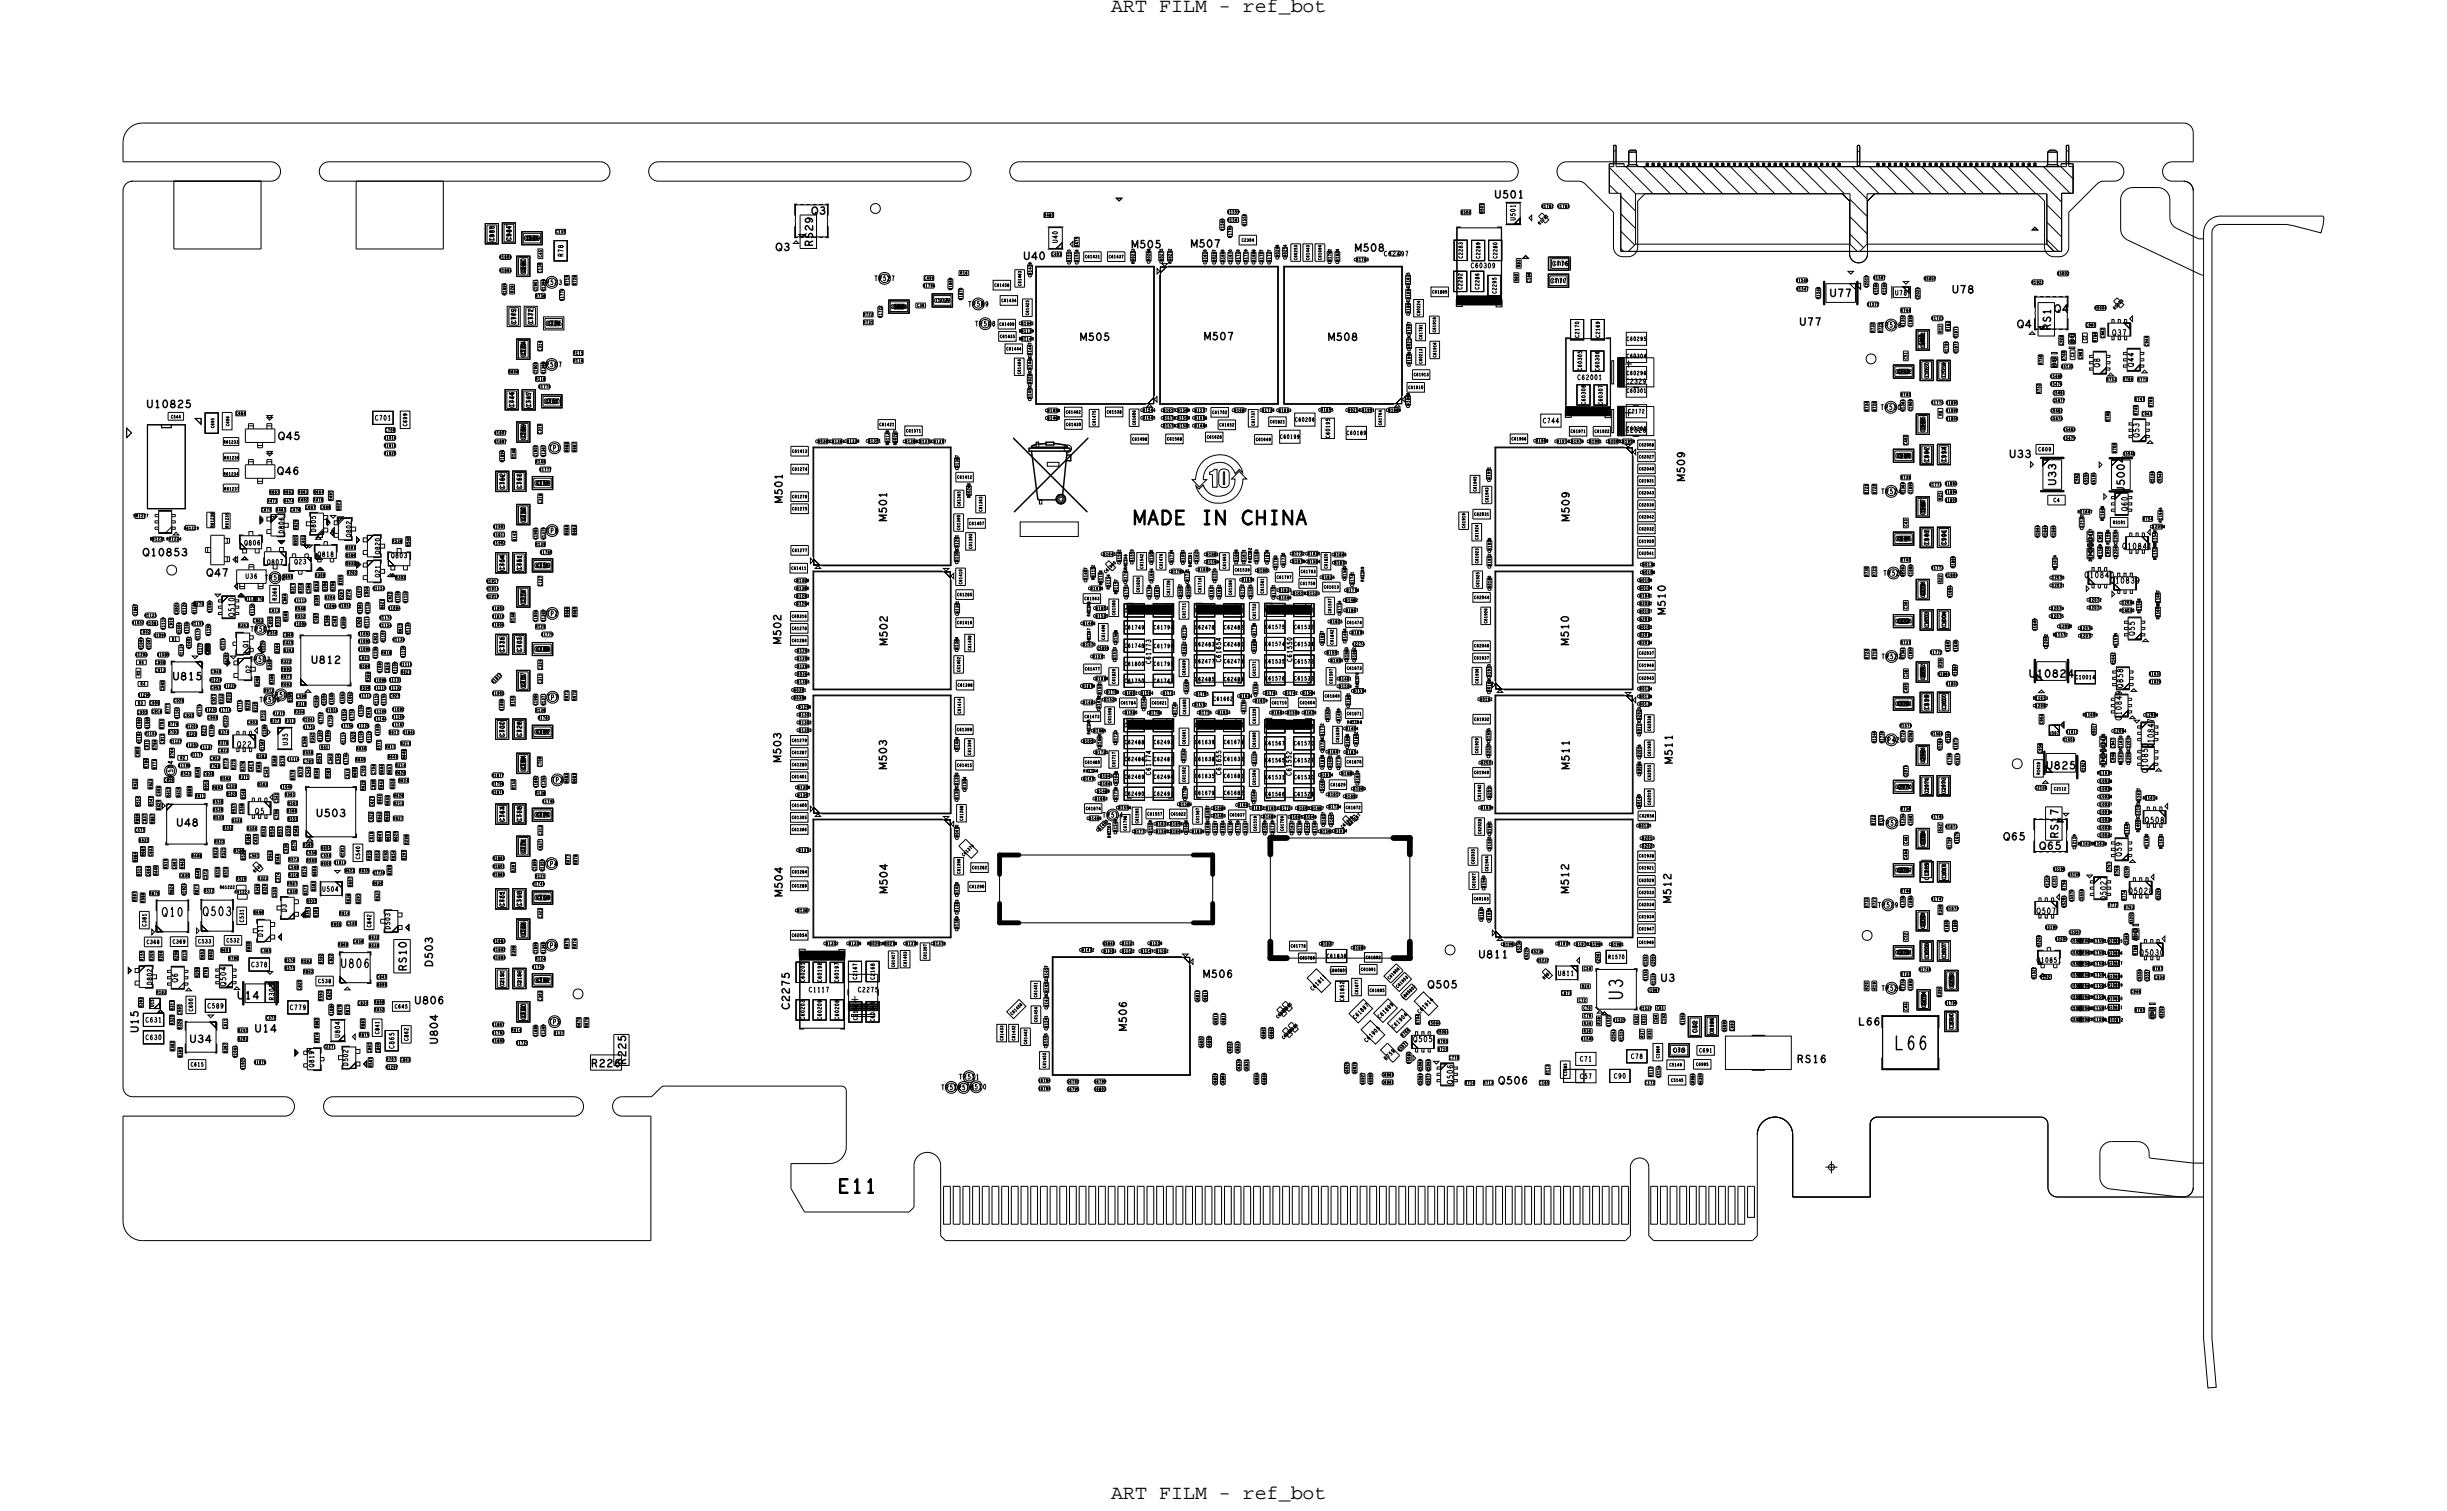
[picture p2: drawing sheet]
<svg xmlns="http://www.w3.org/2000/svg" width="253mm" height="156mm" viewBox="0 0 253 156" stroke-linecap="round" stroke-linejoin="round" font-family="sans-serif">
<defs><g id="words">
<g font-size="2.1">
<text x="114.7" y="1.2">ART FILM - ref_bot</text>
<text x="114.7" y="154.7">ART FILM - ref_bot</text>
</g>
<text font-size="1.4" x="86.5" y="123.1">E11</text>
<text font-size=".9" x="16.7" y="94.6">Q10</text>
<g font-size=".8">
<text x="83.8" y="22.1">Q3</text>
<text x="80.1" y="25.9">Q3</text>
<text x="83.9" y="25.4" transform="rotate(-90 83.9 25.4)">RS29</text>
<text x="116.8" y="25.6">M505</text>
<text x="211.7" y="34.1" transform="rotate(-90 211.7 34.1)">RS1</text>
<text x="212.1" y="32.2">Q4</text>
<text x="207.4" y="47.2">U33</text>
<text x="212.2" y="50.1" transform="rotate(-90 212.2 50.1)">U33</text>
<text x="210.5" y="87.7">Q65</text>
<text x="212.4" y="86.5" transform="rotate(-90 212.4 86.5)">RS17</text>
</g>
<g font-size=".6">
<text x="218" y="34.6">Q37</text>
<text x="220.8" y="45.1" transform="rotate(-90 220.8 45.1)">Q53</text>
<text x="219" y="74.4" transform="rotate(-90 219 74.4)">Q10849 Q858</text>
</g>
<g font-size=".5">
<text x="51" y="24.9" transform="rotate(-90 51 24.9)">C988</text>
<text x="52.8" y="24.9" transform="rotate(-90 52.8 24.9)">C987</text>
<text x="54.1" y="24.8">C989</text>
<text x="54.3" y="28.3" transform="rotate(-90 54.3 28.3)">C990</text>
<text x="55.9" y="29.4">TP523</text>
<text x="160.1" y="29.2">C777</text>
<text x="160.3" y="27.4">C776</text>
<text x="53.3" y="33.5" transform="rotate(-90 53.3 33.5)">C773</text>
<text x="55" y="33.5" transform="rotate(-90 55 33.5)">C772</text>
<text x="56.4" y="33.6">C775</text>
<text x="54.3" y="36.8" transform="rotate(-90 54.3 36.8)">C774</text>
<text x="55.9" y="37.9">TP507</text>
<text x="56.2" y="41.7">C750</text>
<text x="53.1" y="42.1" transform="rotate(-90 53.1 42.1)">C746</text>
<text x="54.3" y="45.4" transform="rotate(-90 54.3 45.4)">C749</text>
<text x="54.8" y="42.1" transform="rotate(-90 54.8 42.1)">C747</text>
<text x="195.7" y="47.3">C998</text>
<text x="198.7" y="44.6" transform="rotate(-90 198.7 44.6)">C996</text>
<text x="199.1" y="47.7" transform="rotate(-90 199.1 47.7)">C992</text>
<text x="200.9" y="47.7" transform="rotate(-90 200.9 47.7)">C994</text>
<text x="52.1" y="50.5" transform="rotate(-90 52.1 50.5)">C752</text>
<text x="53.9" y="50.5" transform="rotate(-90 53.9 50.5)">C756</text>
<text x="54.3" y="53.9" transform="rotate(-90 54.3 53.9)">C760</text>
<text x="55.2" y="50.1">C758</text>
<text x="198.7" y="53.1" transform="rotate(-90 198.7 53.1)">C997</text>
<text x="30.4" y="58.2">Q23</text>
<text x="39.2" y="59.6" transform="rotate(-90 39.2 59.6)">Q21</text>
<text x="52.1" y="58.9" transform="rotate(-90 52.1 58.9)">C754</text>
<text x="53.9" y="58.9" transform="rotate(-90 53.9 58.9)">C751</text>
<text x="55.2" y="58.6">C759</text>
<text x="195.7" y="55.8">C995</text>
<text x="199.1" y="56.3" transform="rotate(-90 199.1 56.3)">C993</text>
<text x="200.9" y="56.3" transform="rotate(-90 200.9 56.3)">C991</text>
<text x="54.3" y="62.4" transform="rotate(-90 54.3 62.4)">C757</text>
<text x="25.6" y="66.8" transform="rotate(-90 25.6 66.8)">Q1</text>
<text x="25.8" y="68.3">TP503</text>
<text x="52.1" y="67.3" transform="rotate(-90 52.1 67.3)">C736</text>
<text x="53.9" y="67.3" transform="rotate(-90 53.9 67.3)">C735</text>
<text x="54.3" y="71" transform="rotate(-90 54.3 71)">C737</text>
<text x="55.2" y="67.2">C738</text>
<text x="52.1" y="76.1" transform="rotate(-90 52.1 76.1)">C730</text>
<text x="53.9" y="76.1" transform="rotate(-90 53.9 76.1)">C728</text>
<text x="55.2" y="75.8">C732</text>
<text x="199.1" y="73.3" transform="rotate(-90 199.1 73.3)">C999</text>
<text x="54.3" y="79.6" transform="rotate(-90 54.3 79.6)">C734</text>
<text x="52.1" y="84.8" transform="rotate(-90 52.1 84.8)">C764</text>
<text x="53.9" y="84.8" transform="rotate(-90 53.9 84.8)">C768</text>
<text x="54.3" y="88.2" transform="rotate(-90 54.3 88.2)">C771</text>
<text x="55.2" y="84.3">C770</text>
<text x="52.1" y="93.6" transform="rotate(-90 52.1 93.6)">C761</text>
<text x="53.9" y="93.6" transform="rotate(-90 53.9 93.6)">C763</text>
<text x="55.2" y="92.9">C769</text>
<text x="27.1" y="96.7" transform="rotate(-90 27.1 96.7)">D11</text>
<text x="54.3" y="96.7" transform="rotate(-90 54.3 96.7)">C766</text>
<text x="55.2" y="101.4">C742</text>
<text x="210.3" y="99.3">Q10851</text>
<text x="28.3" y="103.2" transform="rotate(-90 28.3 103.2)">R303</text>
<text x="54.3" y="105.2" transform="rotate(-90 54.3 105.2)">C740</text>
<text x="83.5" y="102.4">C1117</text>
<text x="175.2" y="106.6" transform="rotate(-90 175.2 106.6)">C82</text>
<text x="97.2" y="112.5">TP512</text>
<text x="99.8" y="112.4">TP510</text>
<text x="172.7" y="108.6">C75</text>
</g>
<g font-size=".4">
<text x="54.2" y="28.2" transform="rotate(-90 54.2 28.2)">C901</text>
<text x="54.3" y="24.8">C840</text>
<text x="56.5" y="33.6">C536</text>
<text x="92.1" y="31.8">C893</text>
<text x="54.2" y="36.7" transform="rotate(-90 54.2 36.7)">C535</text>
<text x="56.3" y="41.6">C607</text>
<text x="195.8" y="38.5">C959</text>
<text x="54.2" y="45.3" transform="rotate(-90 54.2 45.3)">C582</text>
<text x="195.8" y="47.2">C884</text>
<text x="198.7" y="44.4" transform="rotate(-90 198.7 44.4)">C853</text>
<text x="54.2" y="53.8" transform="rotate(-90 54.2 53.8)">C618</text>
<text x="55.3" y="50.1">C572</text>
<text x="198.7" y="53" transform="rotate(-90 198.7 53)">C880</text>
<text x="55.3" y="58.6">C551</text>
<text x="195.8" y="55.8">C846</text>
<text x="54.2" y="62.3" transform="rotate(-90 54.2 62.3)">C579</text>
<text x="116.1" y="63.2">C61793</text>
<text x="126.3" y="63.2">C62481</text>
<text x="130.6" y="63.2">C61536</text>
<text x="195.8" y="64.3">C910</text>
<text x="198.7" y="61.5" transform="rotate(-90 198.7 61.5)">C878</text>
<text x="54.2" y="70.9" transform="rotate(-90 54.2 70.9)">C621</text>
<text x="55.3" y="67.2">C588</text>
<text x="198.7" y="70" transform="rotate(-90 198.7 70)">C871</text>
<text x="55.3" y="75.7">C564</text>
<text x="123.3" y="75">C61634</text>
<text x="130.6" y="75.2">C61569</text>
<text x="133.6" y="75.2">C61526</text>
<text x="195.8" y="72.8">C836</text>
<text x="54.2" y="79.5" transform="rotate(-90 54.2 79.5)">C557</text>
<text x="195.7" y="81.4">C2070</text>
<text x="198.7" y="78.8" transform="rotate(-90 198.7 78.8)">C2066</text>
<text x="199.1" y="81.9" transform="rotate(-90 199.1 81.9)">C2076</text>
<text x="200.8" y="81.9" transform="rotate(-90 200.8 81.9)">C2073</text>
<text x="54.2" y="88" transform="rotate(-90 54.2 88)">C619</text>
<text x="55.3" y="84.3">C604</text>
<text x="198.7" y="87.2" transform="rotate(-90 198.7 87.2)">C891</text>
<text x="55.3" y="92.8">C560</text>
<text x="195.8" y="90">C856</text>
<text x="198.7" y="95.7" transform="rotate(-90 198.7 95.7)">C870</text>
<text x="52" y="101.8" transform="rotate(-90 52 101.8)">C2151</text>
<text x="53.8" y="101.8" transform="rotate(-90 53.8 101.8)">C2153</text>
<text x="54.2" y="96.6" transform="rotate(-90 54.2 96.6)">C553</text>
<text x="55.3" y="101.4">C593</text>
<text x="195.8" y="98.5">C858</text>
<text x="201.6" y="101.9" transform="rotate(-90 201.6 101.9)">C854</text>
<text x="54.2" y="105.1" transform="rotate(-90 54.2 105.1)">C612</text>
<text x="135.5" y="102.3" transform="rotate(-45 135.5 102.3)">C 6 1 8 1 1</text>
<text x="139.9" y="105.2" transform="rotate(-45 139.9 105.2)">C 6 1 8 8 7</text>
<text x="141.1" y="107.6" transform="rotate(-45 141.1 107.6)">C 6 1 9 0 5</text>
<text x="142.4" y="105.2" transform="rotate(-45 142.4 105.2)">C 6 1 8 9 9</text>
<text x="143.9" y="106.2" transform="rotate(-45 143.9 106.2)">C 6 1 9 0 4</text>
<text x="146.5" y="104.7" transform="rotate(-45 146.5 104.7)">C 6 1 9 1 4</text>
<text x="176.9" y="106.7" transform="rotate(-90 176.9 106.7)">C6996</text>
<text x="198.8" y="103.9" transform="rotate(-90 198.8 103.9)">C879</text>
<text x="143.1" y="109.5" transform="rotate(-45 143.1 109.5)">R 7 5 9</text>
</g>
<g font-size=".3">
<text x="126.7" y="22.9">R1561</text>
<text x="159" y="23.2" transform="rotate(-45 159 23.2)">R1791</text>
<text x="160.8" y="21.4">R1783</text>
<text x="99.2" y="28.3">R16</text>
<text x="156.9" y="27.5" transform="rotate(-90 156.9 27.5)">R83</text>
<text x="160.3" y="29.1">C1121</text>
<text x="160.5" y="27.3">C1119</text>
<text x="56.2" y="30" transform="rotate(-90 56.2 30)">R1366</text>
<text x="89.2" y="33.4">R731</text>
<text x="105.2" y="34.3">R61139</text>
<text x="196.6" y="33.7" transform="rotate(-90 196.6 33.7)">R1352</text>
<text x="199.4" y="33">R1723</text>
<text x="200.4" y="34.3" transform="rotate(-90 200.4 34.3)">R12</text>
<text x="202" y="34.9" transform="rotate(-90 202 34.9)">R1871</text>
<text x="218.3" y="31.9" transform="rotate(-45 218.3 31.9)">R5003</text>
<text x="55.3" y="39.3">R118</text>
<text x="56.2" y="38.6" transform="rotate(-90 56.2 38.6)">R1368</text>
<text x="59.2" y="36.6">R115</text>
<text x="59.2" y="37.4">R116</text>
<text x="200.9" y="41.7">R1891</text>
<text x="212.8" y="38">R5135</text>
<text x="23.1" y="45.8">R61233</text>
<text x="39.7" y="46.1">R1918</text>
<text x="39.7" y="45.3">R1916</text>
<text x="56.2" y="47.1" transform="rotate(-90 56.2 47.1)">R1367</text>
<text x="84.2" y="45.7">C60365C61364 C61338</text>
<text x="91.7" y="45.9" transform="rotate(-90 91.7 45.9)">R61136</text>
<text x="138.9" y="42.5">C60214C61901</text>
<text x="196.6" y="42.4" transform="rotate(-90 196.6 42.4)">R1365</text>
<text x="196.6" y="51" transform="rotate(-90 196.6 51)">R1364</text>
<text x="200.8" y="50.1">R1893</text>
<text x="15.5" y="55.8">R61231</text>
<text x="50.9" y="54.5">R1901</text>
<text x="51" y="55.3">R1811</text>
<text x="55.3" y="56.3">R139</text>
<text x="56.2" y="55.7" transform="rotate(-90 56.2 55.7)">R1370</text>
<text x="114.2" y="59.2" transform="rotate(-45 114.2 59.2)">C 6 1 9 0 0</text>
<text x="123" y="58.5" transform="rotate(-90 123 58.5)">R61161</text>
<text x="133.2" y="57.3">C61732 C61625</text>
<text x="133.2" y="58.1">C61878 C61584</text>
<text x="196.6" y="59.5" transform="rotate(-90 196.6 59.5)">R1363</text>
<text x="199.4" y="58.8">R1773</text>
<text x="212.3" y="58.8" transform="rotate(-90 212.3 58.8)">R11614</text>
<text x="218.2" y="54.1">R5101</text>
<text x="15" y="63.7">R1125</text>
<text x="15.2" y="64.5">R1081</text>
<text x="17" y="65" transform="rotate(-90 17 65)">R1119</text>
<text x="19.2" y="63.4" transform="rotate(-90 19.2 63.4)">R1120</text>
<text x="19.4" y="65.4" transform="rotate(-90 19.4 65.4)">R1160</text>
<text x="19.8" y="64.5">R1159</text>
<text x="20.2" y="63.4" transform="rotate(-90 20.2 63.4)">R1124</text>
<text x="21.6" y="65.6" transform="rotate(-90 21.6 65.6)">R1193</text>
<text x="24.7" y="64.7">R363</text>
<text x="25.3" y="62">R1135</text>
<text x="26.2" y="63.5" transform="rotate(-90 26.2 63.5)">R1158</text>
<text x="27.6" y="65.5">R356</text>
<text x="30.4" y="61.2" transform="rotate(-90 30.4 61.2)">R317</text>
<text x="30.4" y="62.1">C1113</text>
<text x="31.2" y="61.2" transform="rotate(-90 31.2 61.2)">R318</text>
<text x="37" y="65.6">R1091</text>
<text x="37.2" y="61.7" transform="rotate(-90 37.2 61.7)">R1071</text>
<text x="37.3" y="63.4" transform="rotate(-90 37.3 63.4)">R1061</text>
<text x="38" y="64.8" transform="rotate(-90 38 64.8)">R1111</text>
<text x="38.1" y="63.4" transform="rotate(-90 38.1 63.4)">R1133</text>
<text x="38.5" y="60.9">R1153</text>
<text x="39.2" y="64.7">R1154</text>
<text x="39.2" y="63.9">R1170</text>
<text x="41.2" y="62.2" transform="rotate(-90 41.2 62.2)">R1106</text>
<text x="42" y="62.2" transform="rotate(-90 42 62.2)">R1152</text>
<text x="42.2" y="65.5" transform="rotate(-90 42.2 65.5)">R1138</text>
<text x="50.2" y="60.1">R1917</text>
<text x="50.3" y="61.7">R1919</text>
<text x="50.3" y="60.9">R1915</text>
<text x="50.8" y="62.9">R1903</text>
<text x="50.8" y="63.8">R1810</text>
<text x="56.2" y="64.2" transform="rotate(-90 56.2 64.2)">R1369</text>
<text x="116.3" y="60.2" transform="rotate(-90 116.3 60.2)">C61743R61158</text>
<text x="133.3" y="61.4">C61619C61523</text>
<text x="222.9" y="63.9" transform="rotate(-90 222.9 63.9)">R11606R11607</text>
<text x="17.8" y="66.1">R1</text>
<text x="18.8" y="67.7" transform="rotate(-90 18.8 67.7)">R1134</text>
<text x="20.5" y="66.1" transform="rotate(-90 20.5 66.1)">R1176</text>
<text x="20.8" y="67.6" transform="rotate(-90 20.8 67.6)">R1177</text>
<text x="21.6" y="67.5" transform="rotate(-90 21.6 67.5)">C930</text>
<text x="21.7" y="70.3">R1230</text>
<text x="23.1" y="67.1" transform="rotate(-90 23.1 67.1)">R1219</text>
<text x="29.3" y="67.3">R343</text>
<text x="37.1" y="72">R1113</text>
<text x="38.7" y="71.2">R1110</text>
<text x="38.9" y="68" transform="rotate(-90 38.9 68)">R1108</text>
<text x="39.7" y="66.3" transform="rotate(-90 39.7 66.3)">R1107</text>
<text x="40.2" y="70.3">R1131</text>
<text x="40.2" y="71.2">R1132</text>
<text x="40.6" y="66.2">R1130</text>
<text x="40.9" y="69.5" transform="rotate(-90 40.9 69.5)">R1109</text>
<text x="41.3" y="68.7">R1115</text>
<text x="41.7" y="67.9" transform="rotate(-90 41.7 67.9)">R1156</text>
<text x="51" y="70.5" transform="rotate(-45 51 70.5)">R1812</text>
<text x="55.5" y="67.1">C711</text>
<text x="55.9" y="70.5" transform="rotate(-90 55.9 70.5)">C311</text>
<text x="129.6" y="67.4" transform="rotate(-90 129.6 67.4)">C61808 C61779</text>
<text x="196.6" y="68" transform="rotate(-90 196.6 68)">R1361</text>
<text x="200.5" y="68.8" transform="rotate(-90 200.5 68.8)">R39</text>
<text x="200.9" y="70.7">R1803</text>
<text x="221.9" y="69.7">R1631</text>
<text x="14.3" y="72.7">R3</text>
<text x="14.5" y="76.7" transform="rotate(-90 14.5 76.7)">R1102</text>
<text x="15" y="75.9">R1103</text>
<text x="17.6" y="76.7">R1127</text>
<text x="18.4" y="74.2" transform="rotate(-90 18.4 74.2)">R1161</text>
<text x="19.2" y="77.1">R1203</text>
<text x="20.7" y="77.3">R1137</text>
<text x="20.7" y="73.9" transform="rotate(-90 20.7 73.9)">R1178</text>
<text x="21.2" y="73.4">R1231</text>
<text x="22" y="76" transform="rotate(-90 22 76)">R1199</text>
<text x="22.6" y="73.4">R1716</text>
<text x="23.4" y="75" transform="rotate(-90 23.4 75)">R1232</text>
<text x="23.8" y="72.5" transform="rotate(-90 23.8 72.5)">R231</text>
<text x="24.9" y="73.5" transform="rotate(-90 24.9 73.5)">R1715</text>
<text x="28" y="74.6">R373</text>
<text x="28.2" y="73.8">R1372</text>
<text x="29.5" y="74.6">R313</text>
<text x="30.6" y="72.8">R310</text>
<text x="31.3" y="74.4">R1041</text>
<text x="31.3" y="75.2">R1751</text>
<text x="32.4" y="76.6" transform="rotate(-90 32.4 76.6)">R341</text>
<text x="33.2" y="77.3">R41</text>
<text x="33.2" y="76.6" transform="rotate(-90 33.2 76.6)">R1307</text>
<text x="34" y="76.6" transform="rotate(-90 34 76.6)">R1093</text>
<text x="35.5" y="72.6" transform="rotate(-90 35.5 72.6)">R1063</text>
<text x="35.6" y="76.8" transform="rotate(-90 35.6 76.8)">R1114</text>
<text x="36.9" y="75.1">R1128</text>
<text x="37.4" y="76.7" transform="rotate(-90 37.4 76.7)">R1105</text>
<text x="37.4" y="74" transform="rotate(-90 37.4 74)">R1104</text>
<text x="38.2" y="76.7" transform="rotate(-90 38.2 76.7)">R1129</text>
<text x="38.7" y="74.4">R1144</text>
<text x="38.7" y="73.6">R1166</text>
<text x="39" y="72.8" transform="rotate(-90 39 72.8)">R1116</text>
<text x="39.1" y="75.9" transform="rotate(-90 39.1 75.9)">R1935</text>
<text x="39.8" y="72.8" transform="rotate(-90 39.8 72.8)">R1155</text>
<text x="39.8" y="77.2">R611</text>
<text x="40.5" y="74.1">R1169</text>
<text x="40.5" y="74.9">R1147</text>
<text x="41.4" y="76.9">R211</text>
<text x="41.6" y="75.7">R1841</text>
<text x="55.3" y="73.5">R136</text>
<text x="55.6" y="74.2">R1781</text>
<text x="56.2" y="72.8" transform="rotate(-90 56.2 72.8)">R1371</text>
<text x="136.6" y="77.7" transform="rotate(-90 136.6 77.7)">C61726C61772</text>
<text x="169.4" y="76" transform="rotate(-90 169.4 76)">C60117C62023</text>
<text x="194.4" y="76.7" transform="rotate(-90 194.4 76.7)">R1730</text>
<text x="201.2" y="76.7" transform="rotate(-90 201.2 76.7)">R1583</text>
<text x="202" y="77.4" transform="rotate(-90 202 77.4)">R1873</text>
<text x="209.9" y="72.2">R11613</text>
<text x="213.3" y="75.7">R1612</text>
<text x="18.4" y="79.2">R1198</text>
<text x="19.7" y="78.1">R1179</text>
<text x="20.2" y="82.3">R911</text>
<text x="24.7" y="80.4">R371</text>
<text x="29.7" y="78.5">C1114</text>
<text x="55.3" y="82">R138</text>
<text x="56.3" y="81.3" transform="rotate(-90 56.3 81.3)">R1355</text>
<text x="115.3" y="82.7" transform="rotate(-90 115.3 82.7)">C61718 C61648</text>
<text x="129" y="83.5">C61812C61603C61723</text>
<text x="133.7" y="83.6">C61605C61487</text>
<text x="210.6" y="79.9" transform="rotate(-90 210.6 79.9)">R1618</text>
<text x="215.2" y="79.7" transform="rotate(-90 215.2 79.7)">R1923</text>
<text x="216.5" y="79.9">R11615</text>
<text x="219.1" y="78.9" transform="rotate(-90 219.1 78.9)">R11611R11610</text>
<text x="221.2" y="82.5">R11616</text>
<text x="34.5" y="89.2">R1913</text>
<text x="35.5" y="88.5" transform="rotate(-90 35.5 88.5)">R1912</text>
<text x="50.9" y="89.6">R1801</text>
<text x="56.1" y="89.9" transform="rotate(-90 56.1 89.9)">R1359</text>
<text x="99.5" y="88.4" transform="rotate(-45 99.5 88.4)">C 6 1 3 7 6</text>
<text x="113.4" y="85.8" transform="rotate(-45 113.4 85.8)">C 6 1 4 9 0</text>
<text x="114.6" y="86.4" transform="rotate(-90 114.6 86.4)">R61153</text>
<text x="119.1" y="85.2">C61831C61856</text>
<text x="124.8" y="86.2" transform="rotate(-90 124.8 86.2)">C61698 C61807</text>
<text x="136.1" y="86">C61561C61614</text>
<text x="138.6" y="85.5" transform="rotate(-45 138.6 85.5)">C 6 1 8 0 6</text>
<text x="139.4" y="85.2" transform="rotate(-45 139.4 85.2)">R 6 1 1 6 7</text>
<text x="196.6" y="85.2" transform="rotate(-90 196.6 85.2)">R1354</text>
<text x="214.5" y="87.2">R11635R11638</text>
<text x="220.8" y="85.9" transform="rotate(-90 220.8 85.9)">R14001C12101 R11617</text>
<text x="221.7" y="87.6" transform="rotate(-90 221.7 87.6)">R11630</text>
<text x="223.2" y="87.6" transform="rotate(-90 223.2 87.6)">R11633</text>
<text x="26.3" y="90.1" transform="rotate(-45 26.3 90.1)">R533</text>
<text x="26.7" y="90.8">R323</text>
<text x="29.8" y="90.5">R316</text>
<text x="32.8" y="94.6" transform="rotate(-90 32.8 94.6)">R301</text>
<text x="38.5" y="90.2">R1734</text>
<text x="55.3" y="90.6">R121</text>
<text x="192.8" y="93.6" transform="rotate(-90 192.8 93.6)">R733</text>
<text x="196.6" y="93.7" transform="rotate(-90 196.6 93.7)">R1358</text>
<text x="211.5" y="91.6" transform="rotate(-90 211.5 91.6)">R1310</text>
<text x="212.2" y="91.6" transform="rotate(-90 212.2 91.6)">R1311</text>
<text x="51" y="97.3">R1883</text>
<text x="56.2" y="98.4" transform="rotate(-90 56.2 98.4)">R1360</text>
<text x="143.4" y="101.1" transform="rotate(-45 143.4 101.1)">C 6 1 9 0 6</text>
<text x="144.3" y="102" transform="rotate(-45 144.3 102)">C 6 1 9 0 3</text>
<text x="159.4" y="101.1" transform="rotate(-45 159.4 101.1)">R987</text>
<text x="162.5" y="97.6">C61970C61996</text>
<text x="170" y="101.2" transform="rotate(-90 170 101.2)">R1551</text>
<text x="170.8" y="101.7" transform="rotate(-90 170.8 101.7)">R1539</text>
<text x="210.1" y="101" transform="rotate(-90 210.1 101)">R1322</text>
<text x="210.6" y="101">R1321</text>
<text x="214.5" y="97.3">C12080R11591LB10805</text>
<text x="214.5" y="99.6">C12082R11593LB10807</text>
<text x="214.5" y="98.5">C12081R11592LB10806</text>
<text x="14.7" y="103.9" transform="rotate(-90 14.7 103.9)">R393</text>
<text x="16.2" y="102.6">R183</text>
<text x="17.9" y="104.2" transform="rotate(-90 17.9 104.2)">R311</text>
<text x="50.8" y="106.7">R1793</text>
<text x="53.3" y="107.8">R1721</text>
<text x="56.2" y="107" transform="rotate(-90 56.2 107)">R1349</text>
<text x="57.2" y="106.8">R137</text>
<text x="104.5" y="104.8" transform="rotate(-45 104.5 104.8)">C 6 1 4 5 6</text>
<text x="131.9" y="105.1" transform="rotate(-45 131.9 105.1)">C6892</text>
<text x="132.5" y="104.5" transform="rotate(-45 132.5 104.5)">C6895</text>
<text x="132.5" y="107.3" transform="rotate(-45 132.5 107.3)">C6894</text>
<text x="133.1" y="106.7" transform="rotate(-45 133.1 106.7)">C6896</text>
<text x="144.8" y="107" transform="rotate(-45 144.8 107)">R706</text>
<text x="144.9" y="103.1" transform="rotate(-45 144.9 103.1)">L B 6 0 8 0 2</text>
<text x="163.5" y="106.6">R36</text>
<text x="163.5" y="105.8">R34</text>
<text x="165.2" y="105.7" transform="rotate(-90 165.2 105.7)">R38</text>
<text x="166.2" y="106" transform="rotate(-90 166.2 106)">R1523</text>
<text x="167.5" y="107.5" transform="rotate(-90 167.5 107.5)">R1518</text>
<text x="169.1" y="105.6" transform="rotate(-90 169.1 105.6)">R32</text>
<text x="169.3" y="104.2">R1537</text>
<text x="169.6" y="107.1" transform="rotate(-90 169.6 107.1)">R37</text>
<text x="169.8" y="105.6" transform="rotate(-90 169.8 105.6)">R33</text>
<text x="170.4" y="107.1" transform="rotate(-90 170.4 107.1)">R35</text>
<text x="173.8" y="105.8" transform="rotate(-90 173.8 105.8)">R1563</text>
<text x="193.6" y="102.1" transform="rotate(-90 193.6 102.1)">R19</text>
<text x="196.6" y="102.3" transform="rotate(-90 196.6 102.3)">R1356</text>
<text x="214.5" y="105.4">C12087R11598LB10812</text>
<text x="144.5" y="108.5" transform="rotate(-45 144.5 108.5)">R5071</text>
<text x="153.2" y="111.9">R713</text>
<text x="159.9" y="110.9" transform="rotate(-90 159.9 110.9)">R113</text>
<text x="170.6" y="111.1" transform="rotate(-90 170.6 111.1)">R112</text>
</g>
</g></defs>
<!-- layer: Board Outline -->
<g fill="none" stroke="#000" stroke-width=".1">
<path d="M13.5 18.7h14.5a1 1 0 0 0 1-1 1 1 0 0 0-1-1h-15.3v-2a2 2 0 0 1 2-2h210.7a1 1 0 0 1 1 1v3h-2.2a1 1 0 0 0-1 1 1 1 0 0 0 1 1M13.7 18.7a1 1 0 0 0-1 1v92.6a1 1 0 0 0 1 .9h15.8a1 1 0 0 1 .9 1 1 1 0 0 1-1 1h-16.7v10.9a2 2 0 0 0 2 2h52.5v-12.9h-3a1 1 0 0 1-1-1 1 1 0 0 1 1-1h3l1.1-1 .2-.1h18.5l.2 .2 .2 .3v5.9a1.75 1.75 0 0 1-1.8 1.6h-3.9v2.6l1.4 2.4h10.8l.5-.5v-4.3a1.38 1.38 0 0 1 1.3-1.4 1.38 1.38 0 0 1 1.4 1.4v7.3l.5 .5h70.2l.5-.5v-7.2a.95 .95 0 0 1 1-.9 .95 .95 0 0 1 .9 1v7.1l.5 .5h10.2l.5-.5v-10.6a1.83 1.83 0 0 1 1.9-1.7 1.83 1.83 0 0 1 1.8 1.8v6.5M17.9 18.7v7h9v-7M33.2 17l.4-.2 .4-.1h28a1 1 0 0 1 1 1 1 1 0 0 1-1 1h-28a1 1 0 0 1-1-.6 1 1 0 0 1 .2-1.1zM36.8 18.7v7h9v-7M67.2 17l.4-.2 .4-.1h31.2a1 1 0 0 1 1 1 1 1 0 0 1-1 1h-31.2a1 1 0 0 1-1-.6 1 1 0 0 1 .2-1.1zM104.5 17l.4-.2 .3-.1h50.5a1 1 0 0 1 1 1 1 1 0 0 1-1 1h-50.5a1 1 0 0 1-.9-.6 1 1 0 0 1 .2-1.1zM216.5 19l-2.9 2.9v3.6a1 1 0 0 1-1 1h-.5a1 1 0 0 1-1-1v-4.7l-.8-.8h-16.8M218.2 18.7a1 1 0 0 0 1-1 1 1 0 0 0-1-1h-56.5a1 1 0 0 0-1 1 1 1 0 0 0 1 1h1.3l.5 .2 3.1 3v3.6a1 1 0 0 0 1 1h.5a1 1 0 0 0 1-1v-4.7l.7-.8h20.4M218.2 18.7h-1.2l-.5 .3M224.2 18.7h1.2a1 1 0 0 1 1 1v102.9a1 1 0 0 1-1 1h-13a1 1 0 0 1-1-1v-6.5a.75 .75 0 0 0-.7-.8h-16.9a.75 .75 0 0 0-.7 .8M190.9 20.8l-.7-.8 .7 .8"/>
<path d="M190.9 20.8v5.4a.92 .92 0 0 0 .9 .9 .92 .92 0 0 0 1-.9 .92 .92 0 0 1-1 .9 .92 .92 0 0 1-.9-.9zM192.8 20.8v5.4v-5.4M193.5 20l-.7 .8 .7-.8M105.3 53.9h6v1.5h-6zM107 45.7h.2v.5l-.2-.1zM107.3 51.6h.2v.4h-.2zM108.1 47.7h1.2v.4h-1.2zM109.1 51.2l.4-.2 .4 .1 .1 .4-.1 .4-.4 .1-.3-.1-.2-.4h.2l.1 .3 .2 .1 .2-.1 .1-.3v-.2l-.3-.1-.2 .1-.1 .2h-.2zM109.3 51.4l.2-.1 .2 .1v.2l-.2 .1-.2-.1zM123.5 50.2l.3 .3 .4-.4 .3 .5 .4 .4a1.7 1.7 0 0 0 2.6-1.6h-.4l.8-.7 .8 .7h-.4a2.45 2.45 0 0 1-2.2 2.5 2.2 2.2 0 0 1-1.9-.6l-.4-.4zM124.2 47.6a2.45 2.45 0 0 1 4.1 1.2l-.4-.3-.4 .4a1.69 1.69 0 0 0-1.9-1.1 1.69 1.69 0 0 0-1.4 1.7h.4l-.8 .8-.7-.8h.3a2.86 2.86 0 0 1 .8-1.9zM124.9 48.7l.5-.3h.2v1.9h-.4v-1.3h-.3z"/>
<path d="M126 48.5a.58 .58 0 0 1 .9 .3v1.1a.55 .55 0 0 1-.6 .4 .55 .55 0 0 1-.5-.5v-1zM126.3 48.7h.1v1.3h-.1zM33.7 113.5l.3-.2 .4-.1h24.8a1 1 0 0 1 1 1 1 1 0 0 1-1 1h-24.8a1 1 0 0 1-.9-.6 1 1 0 0 1 .2-1.1zM193.1 116.1v7.5h-8"/>
<circle cx="110.2" cy="46.3" r=".38"/>
</g>
<path d="M103.2 93.2v2h2M105.2 88.3l-2-.1v2M123.2 88.2h2v2M125.2 93.2v2h-2" fill="none" stroke="#000" stroke-width=".5"/>
<g fill="none" stroke="#000" stroke-width=".15">
<path d="M104.6 45.2l7.6 7.6M106.2 46.3h4.3v.1l-.2 .2h-4.1zM106.5 46.6l.6 4.8M107 45.6v.3l-.5 .1v.2h3.7l-.2-.2-1.2-.2M107.1 51.4l.2 .2h1.8M107.2 45.6v.3l.8-.1M108 45.6h.8v.3h-.8zM110.2 46.6l-.5 4.5M110.2 47h.3v.6h-.4M112.3 45.2l-7.6 7.6"/>
<circle cx="109.5" cy="51.5" r=".45"/>
</g>
<g fill="none" stroke="#000" stroke-width=".25">
<path d="M117.2 54.1v-1.4l.4 1.2 .5-1.2v1.4M118.6 54.1l.4-1.4 .5 1.4M118.7 53.6h.6M120 52.7a.71 .71 0 0 1 .8 .7 .71 .71 0 0 1-.8 .7zM121.4 53.4h.5M122.2 52.7h-.8v1.4h.8M124.4 54.1h.4M124.4 52.7h.4M124.6 52.7v1.4M126.4 52.7v1.4l-.9-1.4v1.4M129.2 52.8a.59 .59 0 0 0-.7 0 .59 .59 0 0 0-.2 .7 .54 .54 0 0 0 .3 .6 .54 .54 0 0 0 .6-.2M129.8 52.7v1.4"/>
<path d="M129.8 53.4h.7M130.6 52.7v1.4M131.3 54.1h.5M131.3 52.7h.5M131.5 52.7v1.4M133.4 52.7v1.4l-.9-1.4v1.4M133.8 54.1l.5-1.4 .5 1.4M134 53.6h.6"/>
</g>
<path d="M131.1 97.2v1.7h1.7M132.8 86.5h-1.7v1.7M143.8 86.5h1.7v1.7M145.5 97.2v1.7h-1.7" fill="none" stroke="#000" stroke-width=".6"/>
<!-- layer: Components -->
<g fill="none" stroke="#000" stroke-width=".1">
<path d="M166.1 17.2h.5v-2.2h.2v2.2h46.5v-2.2h.3v2.2h.4M166.1 19.1l.9 .9M166.1 17.3l2.8 2.7M166.6 15.6h.2M167.7 17.2v-.3h-1.6v3.1h1.2v6h45.5v-6h1.2v-3.1h-1.2v.3M167.8 17.2l2.9 2.8M168.1 17v-1.4l.1-.1h.6l.1 .1v1.4M168.1 17l-.2 .2M168.1 15.7h.8M168.1 17h.8M168.9 17l.2 .2M169.6 17.2l2.9 2.8"/>
<path d="M169.9 17.2v-.3h.3v.3M169.9 17.1h.3M169.9 17h.3M170.5 17.1h.3M170.5 17.2v-.3h.3v.3M170.5 17h.3M171.1 17.1h.3M171.1 17.2v-.3h.3v.3M171.1 17h.3M171.4 17.2l2.8 2.8M171.7 17.1h.3M171.7 17.2v-.3h.3v.3"/>
<path d="M171.7 17h.3M172.3 17.1h.3M172.3 17.2v-.3h.3v.3M172.3 17h.3M172.9 17.1h.3M172.9 17.2v-.3h.3v.3M172.9 17h.3M173.2 17.2l2.8 2.8M173.5 17.1h.3M173.5 17.2v-.3h.3v.3M173.5 17h.3M174.1 17.1h.3"/>
<path d="M174.1 17.2v-.3h.3v.3M174.1 17h.3M174.7 17.1h.3M174.7 17.2v-.3h.3v.3M174.7 17h.3M175 17.2l2.8 2.8M175.3 17.1h.3M175.3 17.2v-.3h.3v.3M175.3 17h.3M175.9 17.1h.3M175.9 17.2v-.3h.3v.3M175.9 17h.3"/>
<path d="M176.5 17.1h.3M176.5 17.2v-.3h.3v.3M176.5 17h.3M176.8 17.2l2.8 2.8M177.1 17.1h.3M177.1 17.2v-.3h.3v.3M177.1 17h.3M177.7 17.1h.3M177.7 17.2v-.3h.3v.3M177.7 17h.3M178.3 17.1h.3M178.3 17.2v-.3h.3v.3"/>
<path d="M178.3 17h.3M178.6 17.2l2.8 2.8M178.9 17.1h.3M178.9 17.2v-.3h.3v.3M178.9 17h.3M179.5 17.1h.3M179.5 17.2v-.3h.3v.3M179.5 17h.3M180.1 17.1h.3M180.1 17.2v-.3h.3v.3M180.1 17h.3M180.4 17.2l2.8 2.8"/>
<path d="M180.7 17.1h.3M180.7 17.2v-.3h.3v.3M180.7 17h.3M181.3 17.1h.3M181.3 17.2v-.3h.3v.3M181.3 17h.3M181.9 17.1h.3M181.9 17.2v-.3h.3v.3M181.9 17h.3M182.2 17.2l2.8 2.8M182.5 17.1h.3M182.5 17.2v-.3h.3v.3"/>
<path d="M182.5 17h.3M183.1 17.1h.3M183.1 17.2v-.3h.3v.3M183.1 17h.3M183.7 17.1h.3M183.7 17.2v-.3h.3v.3M183.7 17h.3M184 17.2l2.8 2.8M184.3 17.1h.3M184.3 17.2v-.3h.3v.3M184.3 17h.3M184.9 17.1h.3"/>
<path d="M184.9 17.2v-.3h.3v.3M184.9 17h.3M185.5 17.1h.3M185.5 17.2v-.3h.3v.3M185.5 17h.3M185.8 17.2l2.8 2.8M186.1 17.1h.3M186.1 17.2v-.3h.3v.3M186.1 17h.3M186.7 17.1h.3M186.7 17.2v-.3h.3v.3M186.7 17h.3"/>
<path d="M187.3 17.1h.3M187.3 17.2v-.3h.3v.3M187.3 17h.3M187.6 17.2l2.8 2.8M187.9 17.2v-.3h.3v.3M187.9 17.1h.3M187.9 17h.3M188.5 17.1h.3M188.5 17.2v-.3h.3v.3M188.5 17h.3M189.1 17.1h.3M189.1 17.2v-.3h.3v.3"/>
<path d="M189.1 17h.3M189.4 17.2l3.3 3.3M189.7 17.1h.3M189.7 17h.3M190 16.9h-.3h.3M190 16.9h-.3v.3M190 16.9v.3M191.2 17.2l2.8 2.8M191.7 15.6h.3M191.7 17.2h.3M191.7 17.1h.3M191.8 15l.2 .1"/>
<path d="M191.8 15l-.1 2.2M192 15.1v2.1M193 17.2l2.8 2.8M193.7 17.1h.3M193.7 17.2v-.3h.3v.3M193.7 17h.3M194.3 17.1h.3M194.3 17.2v-.3h.3v.3M194.3 17h.3M194.8 17.2l2.8 2.8M194.9 17.1h.3M194.9 17.2v-.3h.3v.3"/>
<path d="M194.9 17h.3M195.5 17.1h.3M195.5 17.2v-.3h.3v.3M195.5 17h.3M196.1 17.1h.3M196.1 17.2v-.3h.3v.3M196.1 17h.3M196.6 17.2l2.8 2.8M196.7 17.1h.3M196.7 17.2v-.3h.3v.3M196.7 17h.3M197.3 17.1h.3"/>
<path d="M197.3 17.2v-.3h.3v.3M197.3 17h.3M197.9 17.1h.3M197.9 17.2v-.3h.3v.3M197.9 17h.3M198.4 17.2l2.8 2.8M198.5 17.1h.3M198.5 17.2v-.3h.3v.3M198.5 17h.3M199.1 17.1h.3M199.1 17.2v-.3h.3v.3M199.1 17h.3"/>
<path d="M199.7 17.1h.3M199.7 17.2v-.3h.3v.3M199.7 17h.3M200.2 17.2l2.8 2.8M200.3 17.2v-.3h.3v.3M200.3 17.1h.3M200.3 17h.3M200.9 17.1h.3M200.9 17.2v-.3h.3v.3M200.9 17h.3M201.5 17.2v-.3h.3v.3M201.5 17.1h.3"/>
<path d="M201.5 17h.3M202 17.2l2.8 2.8M202.1 17.2v-.3h.3v.3M202.1 17.1h.3M202.1 17h.3M202.7 17.1h.3M202.7 17.2v-.3h.3v.3M202.7 17h.3M203.3 17.1h.3M203.3 17.2v-.3h.3v.3M203.3 17h.3M203.8 17.2l2.8 2.8"/>
<path d="M203.9 17.1h.3M203.9 17.2v-.3h.3v.3M203.9 17h.3M204.5 17.1h.3M204.5 17.2v-.3h.3v.3M204.5 17h.3M205.1 17.1h.3M205.1 17.2v-.3h.3v.3M205.1 17h.3M205.6 17.2l2.8 2.8M205.7 17.1h.3M205.7 17.2v-.3h.3v.3"/>
<path d="M205.7 17h.3M206.3 17.1h.3M206.3 17.2v-.3h.3v.3M206.3 17h.3M206.9 17.1h.3M206.9 17.2v-.3h.3v.3M206.9 17h.3M207.4 17.2l2.8 2.8M207.5 17.1h.3M207.5 17.2v-.3h.3v.3M207.5 17h.3M208.1 17.1h.3"/>
<path d="M208.1 17.2v-.3h.3v.3M208.1 17h.3M208.7 17.1h.3M208.7 17.2v-.3h.3v.3M208.7 17h.3M209.1 17.2l3.7 3.7M209.3 17.1h.3M209.3 17.2v-.3h.3v.3M209.3 17h.3M209.9 17.1h.3M209.9 17.2v-.3h.3v.3M209.9 17h.3"/>
<path d="M210.9 17.2l2.8 2.8M211.4 15.7h1M211.4 17h1M211.4 15.7l.2-.2h.6l.2 .2M211.4 15.7v1.3M211.4 17l-.2 .2M212.4 15.7v1.3M212.4 17l.2 .2M212.7 17.2l1.3 1.3M213.3 15.6h.3M50.1 23.1h1.3v2.1h-1.3zM50.3 23.2h1v1.8h-1z"/>
<path d="M51.7 26.3h1v.5h-1zM51.7 27.7h1v.5h-1zM51.8 29.4h.5v1h-.5zM51.9 23h1.3v2.1h-1.3zM52 23.2h1v1.8h-1zM52.4 31.6h1.3v2.1h-1.3zM52.5 38.1h1v.5h-1zM52.5 31.8h1v1.8h-1zM52.6 29.4h.5v1h-.5zM53.3 26.4h1.4v2.1h-1.4zM53.3 35h1.4v2.1h-1.4zM53.5 26.6h1v1.8h-1z"/>
<path d="M53.5 35.1h1v1.8h-1zM53.8 27h.5v1h-.5zM53.8 35.5h.5v1h-.5zM53.9 23.9h2.1v1.4h-2.1zM54 24.1h1.8v1h-1.8zM54.1 31.6h1.4v2.1h-1.4zM54.3 31.8h1v1.8h-1zM54.4 24.3h1v.5h-1zM55 37.5h.5v1h-.5zM55 29h.5v1h-.5zM55.3 30.3h1v.5h-1zM55.3 38.9h1v.5h-1z"/>
<path d="M55.5 27.1h.5v1h-.5zM55.5 35.2h.5v1h-.5zM55.5 25.7h.5v1h-.5zM55.7 39.7h1v.5h-1zM55.8 37.5h.5v1h-.5zM55.8 28.9h.5v1h-.5zM56.1 32.7h2.1v1.4h-2.1zM56.3 32.9h1.8v1h-1.8zM56.7 33.1h1v.5h-1zM57.2 24.8h1.4v2.1h-1.4zM57.4 23.7h1v.5h-1zM57.8 29.9h.5v1h-.5z"/>
<path d="M58.3 28.4h.5v1h-.5zM59.1 28.4h.5v1h-.5zM59.2 36.2h1v.5h-1zM59.2 37h1v.5h-1zM82.1 21.2h3.3v3.3h-3.3zM82.2 24.9l.3 .2h-.6zM82.5 24.2h.6l-.3 .3zM82.6 22.2h1.7v3.4h-1.7zM82.6 21.2h.3M82.6 24.5h.3M83.3 21.2h.3M83.9 21.2h.3"/>
<path d="M84.2 24.5h-.3M84.6 21.2h.3M84.6 24.5h.3M89.1 33h1v.5h-1zM89.1 32.2h1v.5h-1zM90.6 31.7h.5v1h-.5zM91.7 31h2.1v1.3h-2.1zM91.9 31.2h1.8v1h-1.8zM92.3 31.4h1v.5h-1zM94.5 31.3h1v.5h-1zM95.4 28.5h1v.5h-1zM95.4 29.2h1v.5h-1z"/>
<path d="M96.2 30.3h2.1v1.4h-2.1zM96.4 30.5h1.8v1h-1.8zM97.9 28.8h.5v1h-.5zM98.9 29.8h.5v1h-.5zM99 27.9h1v.5h-1zM102.5 28.9h1.8v1h-1.8zM103 33h1.8v1h-1.8zM103.1 34.2h1.8v1h-1.8zM103.2 30.5h1.8v1h-1.8zM103.8 35.5h1.8v1h-1.8zM104.7 37h1v1.8h-1zM104.8 27.8h1v1.8h-1z"/>
<path d="M105.5 34.7h1v.5h-1zM105.5 33.9h1v.5h-1zM105.5 33.1h1v.5h-1zM105.6 30.9h1v1.8h-1zM106.1 35.6h.5v1h-.5zM106.1 38.6h.5v1h-.5zM106.1 37.1h.5v1h-.5zM106.1 27.4h.5v1h-.5zM107 27.6h12.1v14.1h-12.1zM107.8 21.9h1v.5h-1zM108.3 23.5h1.4v2.1h-1.4zM108.6 26h1v.5h-1z"/>
<path d="M109.7 25v.6h-.6zM110.1 26h.5v1h-.5zM110.7 24.9v.6l-.2-.3zM110.9 26h.5v1h-.5zM110.9 24.5h.5v1h-.5zM111.9 26h1.8v1h-1.8zM114.3 26h1.8v1h-1.8zM116.7 26h.5v1h-.5zM118.3 25.9h.5v1h-.5zM119.4 27.7l.3 .3-.3 .3zM119.6 25.9h.5v1h-.5zM119.8 27.6h.6l-.6 .6z"/>
<path d="M119.8 27.6h12.1v14.1h-12.1zM119.9 27.2h.6l-.3 .3zM120.5 25.9h.5v1h-.5zM124.1 26h.5v1h-.5zM125.1 26h.5v1h-.5zM125.9 22.7h.5v1h-.5zM126 26h.5v1h-.5zM126.7 23.4h.5v1h-.5zM126.8 26h.5v1h-.5zM126.8 21.6h1v.5h-1zM126.8 22.5h1v.5h-1zM127.6 26h.5v1h-.5z"/>
<path d="M127.9 24.3h1.8v1h-1.8zM128.2 22.2h.5v1h-.5zM128.4 26h.5v1h-.5zM129.2 26h.5v1h-.5zM130 26h.5v1h-.5zM130.8 26h.5v1h-.5zM131.6 25.5h.5v1h-.5zM132.4 25.5h.5v1h-.5zM132.6 27.6h12.1v14.1h-12.1zM133.3 25.2h1v1.8h-1zM134.5 25.2h1v1.8h-1zM135.8 25.2h1v1.8h-1z"/>
<path d="M137 26h.5v1h-.5zM137.8 26h.5v1h-.5zM140 26.5h1v.5h-1zM143.6 25.9h1v.5h-1zM145.1 28.4h.5v1h-.5zM145.1 31.3h.5v1h-.5zM145.1 29.9h.5v1h-.5zM145.2 36.6h.5v1h-.5zM145.2 33.5h.5v1h-.5zM145.2 35h.5v1h-.5zM145.2 39.5h1.8v1h-1.8zM145.8 38.2h1.8v1h-1.8z"/>
<path d="M145.9 30.9h1v1.8h-1zM146.2 33.4h1v1.8h-1zM146.2 35.9h1v1.8h-1zM147.6 32.6h1v1.8h-1zM147.6 35.2h1v1.8h-1zM147.7 29.6h1.8v1h-1.8zM150.1 28h1.3v2.1h-1.3zM150.1 24.8h1.4v2.1h-1.4zM150.3 30.9h.6v.7h-.6zM150.4 31.1v-7.6h4.6v8M150.8 21.7h1v.5h-1zM151.8 28h1.4v2.1h-1.4z"/>
<path d="M151.9 24.8h1.4v2.1h-1.4zM152.7 21h.5v1h-.5zM153.6 28.4h1.3v2.1h-1.3zM153.7 24.8h1.3v2.1h-1.3zM154.4 31h.7v.7h-.7zM155.5 21h1.4v2.1h-1.4zM156.3 28.2h.5v1h-.5zM156.3 23.1l.6-.6v.6zM156.5 26.7h.5v1h-.5zM157.6 28.2h.5v1h-.5zM158.1 22.2v.6l-.3-.3zM158.8 22.3l.4-.3 .7 .7-.4 .3z"/>
<path d="M159.2 21h1v.5h-1zM159.8 28.3h2.1v1.4h-2.1zM160 28.5h1.8v1h-1.8zM160 26.5h2.1v1.4h-2.1zM160.2 26.7h1.8v1h-1.8zM160.9 21h1v.5h-1zM162.1 33h1.4v2.1h-1.4zM162.4 36.2h1.4v2.1h-1.4zM162.8 39.7h1.3v2.1h-1.3zM164.2 36.2h1.4v2.1h-1.4zM164.3 33h1.3v2.1h-1.3zM164.5 39.7h1.4v2.1h-1.4z"/>
<path d="M166.4 37.2h.2v2.4h-.2zM167 36.9h3.7v3h-3.7M167.3 20.3l1.5 1.5M167.3 25.7l.3 .3M167.3 22.1l1.5 1.5M167.3 23.9l1.4 1.4M167.8 37.6h.6M167.9 36.1h2.1v1.3h-2.1zM167.9 39.6h2.1v1.4h-2.1zM167.9 37.8h2.1v1.4h-2.1zM167.9 34.3h2.1v1.3h-2.1zM168.1 37.2v.7"/>
<path d="M168.8 25.2h22.2M185.5 28.7h1v.5h-1zM185.6 29.6h1v.5h-1zM187.4 29.7h.5v1h-.5zM188.5 29.3h3v1.9h-3zM190.8 28h.5l-.2 .3zM190.9 29.3h.6v.6zM191 25.2v-5.2h-22.2v5.2l-.7 .8M191 22.4l1.7 1.7M191 20.6l1.7 1.7M191 24.2l1.4 1.4M191 25.2l.7 .8"/>
<path d="M192.4 28.6h.5v1h-.5zM192.7 25.2h18.6M192.9 31.2h1v.5h-1zM193.1 33.3h.5v1h-.5zM193.4 29.3h.5v1h-.5zM193.5 28.4h1v.5h-1zM193.9 33.3h.5v1h-.5zM194.2 29.3h.5v1h-.5zM195.4 37.7h2.1v1.3h-2.1zM195.4 29.6h1.6v1.1h-1.6zM195.6 37.9h1.8v1h-1.8zM196 38.1h1v.5h-1z"/>
<path d="M196.2 32.6h.5v1h-.5zM196.2 31.8h1v.5h-1zM196.4 29.6h.6v.6zM196.5 29.1h.5l-.3 .2zM196.5 36.2h.5v1h-.5zM197 32.6h.5v1h-.5zM197.7 29.8h.5v1h-.5zM197.8 34h1.4v2.1h-1.4zM198 34.2h1v1.8h-1zM198.1 34.6h.5v1h-.5zM198.2 37.2h1.4v2.1h-1.4zM198.4 37.3h1v1.8h-1z"/>
<path d="M198.7 28.5h1v.5h-1zM199.5 32.6h1v.5h-1zM200 37.2h1.3v2.1h-1.3zM200.1 33.5h.5v1h-.5zM200.1 37.3h1v1.8h-1zM200.6 35.4h.5v1h-.5zM200.8 33.2h.5v1h-.5zM201.6 33.8h.5v1h-.5zM201.6 35.4h.5v1h-.5zM209.5 34.5l.3-.3 .3 .3zM209.8 28.9h1v.5h-1zM210.1 23.5l.2 .2h-.5z"/>
<path d="M210.2 39.6h.5v1h-.5zM210.4 31.2h1.7v3.5h-1.7zM210.4 36.6h.5v1h-.5zM210.5 33.7h.5l-.2 .3zM210.6 30.7h.3M210.6 34h.3M211.3 30.7h.3M211.3 25.2v-5.2h-18.6v5.2l-.7 .8M211.3 21.1l1.5 1.6M211.3 22.9l1.5 1.6M211.3 24.7l1.2 1.3M211.3 25.2l.7 .8"/>
<path d="M211.7 36.8h.7v1.1h-.7zM211.8 38.6h1v.5h-1zM211.8 39.4h1v.5h-1zM211.8 36.4h.6v.1h-.6zM211.8 36.9h.4l.1 .3h-.5zM211.8 37.6h.5v.2h-.5zM211.9 30.7h.3M212.2 34h-.3M212.5 28h1v.5h-1zM212.5 34.6h.5v1h-.5zM212.6 30.7h.3M212.6 34h.3"/>
<path d="M212.8 36.2h.5v1h-.5zM212.9 37.6h1v.5h-1zM213.4 32.2v-1.5h-3.3v3.3h3.3v-1.6M213.5 34.4h.7v1.1h-.7zM213.6 35.8h.6v.2h-.6zM213.6 35.2h.5v.2h-.4zM213.6 34.5h.5v.3h-.5zM213.7 36.1h.5v1h-.5zM214.5 36.1h.5v1h-.5zM215 34.4h.5v1h-.5zM215.3 33.3h1v.5h-1zM216 34.3h.5v1h-.5z"/>
<path d="M216.1 36.7h-.4v.2h.4M216.1 38h-.4v.2h.4M216.1 37.3h-.4v.3h.4M216.1 36.3h1.3v2.2h-1.3zM216.3 31.5h1v.5h-1zM216.8 33.9h.5v1h-.5zM216.8 38.5l.6-.6v.6zM217.4 36.7h.4v.2h-.4M217.4 38h.4v.2h-.4M217.4 37.3h.4v.3h-.4M217.5 38.9h1v.5h-1zM217.6 38.8l.3-.3 .3 .3z"/>
<path d="M217.7 33.3h2.2v1.4h-2.2zM218 33.3v-.3h.2v.3M218 34.7v.4h.2v-.4M218.5 30.7l.7 .7-.3 .4-.7-.7zM218.7 33.3v-.3h.2v.3M218.7 34.7v.4h.2v-.4M219.2 38.9h1v.5h-1zM219.3 33.3h.6v.6zM219.3 33.3v-.3h.2v.3M219.3 34.7v.4h.2v-.4M219.6 36.4h-.4v.2h.4M219.6 37.7h-.4v.2h.4"/>
<path d="M219.6 37h-.4v.2h.4M219.6 36h1.3v2.2h-1.3zM219.8 32.9l.3-.3v.6zM220.7 38.9h1v.5h-1zM220.9 37.6v.6h-.6zM220.9 36.4h.4v.2h-.4M220.9 37.7h.4v.2h-.4M220.9 37h.4v.3h-.4M221.3 34.7h.5v1h-.5zM221.4 38.2l.3 .3h-.6zM227.5 24.7h-.5l-2.3-1.1a1.27 1.27 0 0 1-.7-1.2v-1.8a1.27 1.27 0 0 0-1.3-1.2h-2.5a1.27 1.27 0 0 0-1.3 1.2v3a1.27 1.27 0 0 0 .7 1.2l7.9 3.7M228 22.8l.5-.3 .7-.2h10.6l.1 .2-.3 1.5-3.6-.8h-6.8a.86 .86 0 0 0-.9 .8v114.1l.5 5.1-.9 .1-.4-5.2v-114.1l.1-.6z"/>
<path d="M14 53h1v.5h-1zM15.2 43.8h3.9v8.7h-3.9zM15.8 55.4h1v.5h-1zM16.4 53.1h-.4v.2h.4M16.4 53.8h-.4v.2h.4M16.4 54.4h-.4v.2h.4M16.4 52.8h1.3v2.2h-1.3zM17.4 42.6h1.6v.8h-1.6zM17.5 55.4h1v.5h-1zM17.7 54.4v.6h-.6zM17.7 54.4h.4v.2h-.4M17.7 53.1h.4v.2h-.4"/>
<path d="M17.7 53.8h.4v.2h-.4M18.2 54.9l.3 .3h-.6zM19.2 54.2h1v.5h-1zM21.2 42.6h1.3v2.1h-1.3zM21.3 52.9h.9v1.6h-.9zM21.4 56.5v.5M21.8 55.2h1.3v3.1h-1.3zM21.8 56.5h-.6v.5h.6M22.9 53h.9v1.6h-.9zM23 42.6h1v1.8h-1zM23.1 45.2h1.6v.8h-1.6zM23.1 46.8h1.6v.8h-1.6z"/>
<path d="M23.1 48.4h1.6v.8h-1.6zM23.1 50h1.6v.8h-1.6zM23.1 57.5h.6v.5h-.6M23.1 55.6h.6v.5h-.6M23.5 55.6v.5M23.5 57.5v.5M24.3 57.5v.5l-.3-.2zM24.4 42.4h1v.5h-1zM24.4 58.8h3.1v1.4h-3.1zM24.5 57.5v.5l-.3-.2zM24.8 56l.6 .6h-.6zM24.8 55.3h2.2v1.3h-2.2z"/>
<path d="M25 57.8l.3-.3 .2 .3zM25 56.6v.5h.5v-.5M25.3 44.3h3.1v1.4h-3.1zM25.3 48h3.1v1.4h-3.1zM25.6 44.3v-.6h.6v.6M25.6 48v-.6h.6v.6M25.6 47.7h.6M25.6 44h.6M25.7 58.8v-.5h.5v.5M25.7 58.5h.5M25.7 55.3v-.4h.4v.4M26.3 56.6v.5h.5v-.5"/>
<path d="M26.6 46h.5M26.6 45.7v.5h.5v-.5M26.6 49.4v.5h.5v-.5M26.6 49.7h.5M26.9 53.3l.2 .3-.2 .3zM27 52.4h1v.5h-1zM27.3 56.9h2.2v1.4h-2.2zM27.5 44.3v-.6h.6v.6M27.5 48v-.6h.6v.6M27.5 47.7h.6M27.5 44h.6M27.5 46.8h.6l-.3 .3z"/>
<path d="M27.5 46.6h.6l-.3 .3zM27.5 43.1h.6l-.3 .3zM27.5 42.9h.6l-.3 .3zM27.5 56.9v-.4h.5v.4M27.6 51.5h1v.5h-1zM27.8 50.6h1v.5h-1zM28 53.1h.6l-.6 .6zM28 53.4h-.5v.4h.5M28 54.7h-.5v.4h.5M28 53.1h1.3v2.2h-1.3zM28.2 58.3v.4h.4v-.4M28.5 52.4h1v.5h-1z"/>
<path d="M28.8 55.8h.5l-.2 .3zM28.8 56.9v-.4h.5v.4M28.9 56.9h.6v.6zM29.2 59.3h1v.5h-1zM29.3 50.5h1v.5h-1zM29.3 51.5h1v.5h-1zM29.3 54h.5v.4h-.5M29.9 57.5h2.2v1.4h-2.2zM30 52.4h1v.5h-1zM30.2 57.5v-.3h.3v.3M30.3 55.3h.5v1h-.5zM30.3 53.7h.5v1h-.5z"/>
<path d="M30.8 50.5h1v.5h-1zM30.8 51.3h1v.5h-1zM30.8 58.9v.4h.4v-.4M31.1 55.3h.5v1h-.5zM31.4 56.3h.5l-.2 .3zM31.5 57.5v-.3h.3v.3M31.6 52.1h1v.5h-1zM31.7 56.3h.5l-.2 .2zM31.7 57.5h.4v.4zM32.1 53.9h-.5v.4h.5M32.1 53h1.3v2.2h-1.3zM32.4 51.3h1v.5h-1z"/>
<path d="M32.4 50.5h1v.5h-1zM32.5 57.2l.4 .4h-.4zM32.5 56.3h2.2v1.3h-2.2zM32.6 59.1h1v.5h-1zM32.7 58.9l.3-.3 .3 .3zM32.8 57.6v.4h.3v-.4M32.9 55.4l.2 .3h-.5zM33.1 52.1h1v.5h-1zM33.4 54.6v.6h-.6zM33.4 53.2h.4v.4h-.4M33.4 54.5h.4v.4h-.4M33.4 56.3v-.4h.4v.4"/>
<path d="M33.8 53.7l.3 .3-.3 .2zM33.9 50.7h.5v1h-.5zM34.1 57.6v.4h.3v-.4M34.1 53.2h.6l-.3 .3zM34.2 54.7l.3-.3v.6zM34.7 51.7h.5v1h-.5zM34.9 59.4h.5v1h-.5zM34.9 53.5h.6l-.6 .6zM34.9 53.8h-.4v.4h.4M34.9 55.1h-.4v.4h.4M34.9 53.5h1.4v2.2h-1.4zM35.7 57.9h1v.5h-1z"/>
<path d="M35.7 56.3h1v.5h-1zM35.7 57.1h1v.5h-1zM35.9 58.9h1v.5h-1zM36.3 54.4h.4v.4h-.4M36.8 55.4l.3 .3-.3 .3zM36.8 58l.3 .3-.3 .3zM36.9 58l.3 .3-.3 .2zM37.9 55.3h.6l-.6 .6zM37.9 57.9h.6l-.6 .6zM37.9 55.3h1.4v2.2h-1.4zM37.9 56.8h-.4v.4h.4M37.9 55.5h-.4v.4h.4"/>
<path d="M37.9 57.9h1.4v2.2h-1.4zM37.9 59.4h-.4v.4h.4M37.9 58.1h-.4v.4h.4M38.5 42.5h2.1v1.3h-2.1zM39.3 56.2h.4v.4h-.4M39.3 58.8h.4v.4h-.4M39.8 45.7h1v.5h-1zM39.8 46.5h1v.5h-1zM39.8 44.9h1v.5h-1zM39.8 44.1h1v.5h-1zM40 59.5l.3-.3 .3 .3zM40.1 57.8l.6 .6h-.6z"/>
<path d="M40.1 57h2.2v1.4h-2.2zM40.3 59.5l.3-.3 .2 .3zM40.3 58.4v.4h.5v-.4M40.5 55.6h1v.5h-1zM40.9 59.4h1v.5h-1zM41 57v-.4h.4v.4M41.3 42.4h1v1.8h-1zM41.6 58.4v.4h.5v-.4M41.9 55.4h.5v1h-.5zM50.3 59.7h1v.5h-1zM51 54.1h1v.5h-1zM51 55.8h1v.5h-1z"/>
<path d="M51 54.9h1v.5h-1zM51.2 57h1.3v2.1h-1.3zM51.2 44.4h1v.5h-1zM51.2 45.3h1v.5h-1zM51.2 48.6h1.3v2.1h-1.3zM51.3 57.2h1v1.8h-1zM51.3 48.8h1v1.8h-1zM51.6 46.6h.5v1h-.5zM52.1 40.2h1.4v2.1h-1.4zM52.3 40.4h1v1.8h-1zM52.8 46.3h.5v1h-.5zM52.8 54.8h.5v1h-.5z"/>
<path d="M52.9 48.6h1.4v2.1h-1.4zM52.9 57h1.4v2.1h-1.4zM53.1 48.8h1v1.8h-1zM53.1 57.2h1v1.8h-1zM53.3 52.1h1.4v2.1h-1.4zM53.3 43.5h1.4v2.1h-1.4zM53.5 52.2h1v1.8h-1zM53.5 43.7h1v1.8h-1zM53.8 52.6h.5v1h-.5zM53.8 44.1h.5v1h-.5zM53.9 40.2h1.3v2.1h-1.3zM54.1 40.4h1v1.8h-1z"/>
<path d="M55 57.7h2.1v1.3h-2.1zM55 49.2h2.1v1.3h-2.1zM55 54.6h.5v1h-.5zM55 46.1h.5v1h-.5zM55.1 49.4h1.8v1h-1.8zM55.1 57.9h1.8v1h-1.8zM55.3 55.9h1v.5h-1zM55.3 47.4h1v.5h-1zM55.5 43.8h.5v1h-.5zM55.5 58.1h1v.5h-1zM55.5 49.6h1v.5h-1zM55.5 51h.5v1h-.5z"/>
<path d="M55.5 59.5h.5v1h-.5zM55.8 48.2h1v.5h-1zM55.8 54.6h.5v1h-.5zM55.8 46h.5v1h-.5zM55.9 56.7h1v.5h-1zM55.9 40.7h2.1v1.4h-2.1zM56.1 40.9h1.8v1h-1.8zM56.5 41.2h1v.5h-1zM58.2 54.2h.5v1h-.5zM58.2 45.6h.5v1h-.5zM59 54.2h.5v1h-.5zM59 45.6h.5v1h-.5z"/>
<path d="M81.6 58.1h1.8v1h-1.8zM81.6 46.1h1.8v1h-1.8zM81.6 56.3h1.8v1h-1.8zM81.6 50.8h1.8v1h-1.8zM81.6 52h1.8v1h-1.8zM81.6 47.9h1.8v1h-1.8zM82.2 59.7h1v.5h-1zM83.7 57.6l.2 .3-.2 .3zM84 57.7l.6 .6h-.6zM84 59h14.1v12.1h-14.1zM84 46.2h14.1v12.1h-14.1zM84.2 58.7l.2-.3 .3 .3z"/>
<path d="M84.4 45.3h1v.5h-1zM85.9 45.3h1v.5h-1zM87.4 45.3h1v.5h-1zM89.7 45.3h1v.5h-1zM90.6 43.3h1.8v1h-1.8zM91.4 44.7h.5v1h-.5zM92.2 44.7h.5v1h-.5zM93.4 44h1.8v1h-1.8zM93.5 45.3h1v.5h-1zM94.9 45.3h1v.5h-1zM96.4 45.3h1v.5h-1zM97.4 58.7h.5l-.2 .3z"/>
<path d="M97.5 59h.6v.6zM98.2 59.5l.2-.3v.5zM98.5 53h1v1.8h-1zM98.5 50.6h1v1.8h-1zM98.5 57h.5v1h-.5zM98.5 55.5h.5v1h-.5zM98.5 47.2h.5v1h-.5zM98.7 58.6h1v1.8h-1zM98.7 48.7h1.8v1h-1.8zM99.7 55h1v1.8h-1zM99.8 50.1h.5v1h-.5zM99.9 53.5h1.8v1h-1.8z"/>
<path d="M100.7 51.1h1v1.8h-1zM106.1 40.1h.5v1h-.5zM108.2 42.9h1v.5h-1zM108.2 42.1h1v.5h-1zM109.9 42h1.8v1h-1.8zM109.9 43.3h1.8v1h-1.8zM111.8 58.8h.5v1h-.5zM112.4 42.3h1v1.8h-1zM112.6 58.6h.5v1h-.5zM113.4 59.1h.5v1h-.5zM113.9 57h1v.5h-1zM114.1 42h1.8v1h-1.8z"/>
<path d="M114.2 59.6h.5v1h-.5zM114.5 57.9l.7 .7-.4 .3-.7-.7zM115.3 57h.5v1h-.5zM115.9 59h.5v1h-.5zM116 57.7v.6h.3v-.6M116.6 42.2h1v1.8h-1zM116.6 57h.5v1h-.5zM116.7 44.8h1.8v1h-1.8zM117 59.5h1v1.8h-1zM117.3 57h1v1.8h-1zM118 42.9h1v.5h-1zM118 42.1h1v.5h-1z"/>
<path d="M118.4 42l.3-.3 .2 .3zM118.5 41.7l.6-.6v.6zM118.6 57h.5v1h-.5zM118.6 58.9h.5v1h-.5zM119.2 41.2l.2-.3v.6zM119.4 57h1v1.8h-1zM120.1 42.1h1v.5h-1zM120.1 42.9h1v.5h-1zM120.1 43.7h1v.5h-1zM120.1 59.8h1v1.8h-1zM120.3 44.8h1.8v1h-1.8zM120.7 57h.5v1h-.5z"/>
<path d="M120.9 58.7h1v.5h-1zM121.6 43.7h1v.5h-1zM121.6 42.9h1v.5h-1zM121.6 42.1h1v.5h-1zM121.9 57h.5v1h-.5zM122.3 59h.5v1h-.5zM122.7 57.5h.3v.6h-.3zM123.3 57h.5v1h-.5zM123.3 42.9h1v.5h-1zM123.3 42.1h1v.5h-1zM123.3 43.7h1v.5h-1zM123.3 59.5h1v1.8h-1z"/>
<path d="M123.7 58.5h1v.5h-1zM124.4 44.6h1.8v1h-1.8zM124.5 57h1v.5h-1zM124.5 57.8h1v.5h-1zM125 42.1h1.8v1h-1.8zM125.1 58.9h.5v1h-.5zM125.7 43.4h1.8v1h-1.8zM125.9 57h1v1.8h-1zM126.5 59.8h1v1.8h-1zM127.3 58.3h1.8v1h-1.8zM127.4 57h.5v1h-.5zM127.4 42.1h1v.5h-1z"/>
<path d="M128.1 57h.5v1h-.5zM128.2 59.6h1v.5h-1zM128.9 42.3h1v1.8h-1zM128.9 57h.3v.6h-.3zM129.5 57h.5v1h-.5zM129.5 44.9h1.8v1h-1.8zM129.8 59.6h1v1.8h-1zM129.8 58.6h1v.5h-1zM130.3 42.1h1v.5h-1zM130.5 57h.5v1h-.5zM131 43h1.8v1h-1.8zM131.4 57.6h.5v1h-.5z"/>
<path d="M131.6 59.1h1.8v1h-1.8zM132 42.1h1v.5h-1zM132.1 44.4h2.1v1.4h-2.1zM132.2 57.3h.5v1h-.5zM133.4 56.9h1v.5h-1zM133.4 57.7h1v.5h-1zM133.6 42.6h2.1v1.4h-2.1zM134.1 59.7h1.8v1h-1.8zM134.1 58.5h1.8v1h-1.8zM135 56.9h1v.5h-1zM135 57.7h1v.5h-1zM136.4 42.1h1v.5h-1z"/>
<path d="M136.4 57h1v1.8h-1zM136.4 43.2h1.3v2.1h-1.3zM136.5 59.3h1v.5h-1zM137.7 57h1v.5h-1zM137.8 57.8h1v.5h-1zM138.5 58.7h.5v1h-.5zM139 44h2.1v1.4h-2.1zM139.2 42.1h1v.5h-1zM139.3 59.3h.5v1h-.5zM140.5 59h.3v.6h-.3zM140.6 42.1h1v.5h-1zM142 42.2h1v1.8h-1z"/>
<path d="M143.3 42.1h1v.5h-1zM144.3 41.7l.2 .3h-.5zM144.7 41.1v.6h-.6zM145 40.9v.6l-.2-.3zM145.1 40.8h.5v1h-.5zM150.6 52.8h1v1.8h-1zM151.8 49.1h1v1.8h-1zM151.9 54h1v1.8h-1zM152 56.5h1v1.8h-1zM152 58.9h1v1.8h-1zM152 52.6h1.8v1h-1.8zM153 50.2h1v1.8h-1z"/>
<path d="M153.4 48.5h.5v1h-.5zM153.5 57.4h.5v1h-.5zM153.5 55.8h.5v1h-.5zM153.5 59.7h.5v1h-.5zM154.4 46.2h14.1v12.1h-14.1zM154.4 59h14.1v12.1h-14.1zM155.9 44.8h1.8v1h-1.8zM158.6 45.3h1v.5h-1zM159 42.7h2.1v1.4h-2.1zM160.7 45.3h1v.5h-1zM161.6 42.4h.6v.7h-.6zM161.6 42.6v-7.6h4.6v7.9"/>
<path d="M162 44h1.8v1h-1.8zM162.2 45.3h1v.5h-1zM164.1 45.3h1v.5h-1zM164.5 44h1.8v1h-1.8zM165.7 42.4h.6v.7h-.6zM166 45.3h1v.5h-1zM166.4 42.3h.2v2.4h-.2zM167 42h3.7v3h-3.7M167.5 45.3h1v.5h-1zM167.8 42.6h.6M167.8 45.9h.5l-.2 .3zM167.9 43.6h2.1v1.3h-2.1z"/>
<path d="M167.9 41.8h2.1v1.3h-2.1zM167.9 46.2h.6v.6zM168.1 42.3v.6M168.8 46.4v.5l-.2-.2zM169.1 50.4h1.8v1h-1.8zM169.1 52.9h1.8v1h-1.8zM169.1 56.6h1.8v1h-1.8zM169.1 47.9h1.8v1h-1.8zM169.1 51.6h1.8v1h-1.8zM169.1 54.1h1.8v1h-1.8zM169.1 46.7h1.8v1h-1.8zM169.1 45.4h1.8v1h-1.8z"/>
<path d="M169.1 55.4h1.8v1h-1.8zM169.1 49.1h1.8v1h-1.8zM169.3 59.6h1v.5h-1zM169.6 58.8h1v.5h-1zM169.6 58h1v.5h-1zM192.4 50h.5v1h-.5zM192.4 41.4h.5v1h-.5zM192.4 58.5h.5v1h-.5zM193.2 41.4h.5v1h-.5zM193.2 58.5h.5v1h-.5zM193.2 50h.5v1h-.5zM195.4 46.4h2.1v1.3h-2.1z"/>
<path d="M195.4 54.9h2.1v1.4h-2.1zM195.6 46.5h1.8v1h-1.8zM195.6 55.1h1.8v1h-1.8zM196 46.8h1v.5h-1zM196 55.3h1v.5h-1zM196.2 58.4h.5v1h-.5zM196.2 49.9h.5v1h-.5zM196.2 41.3h.5v1h-.5zM196.2 57.5h1v.5h-1zM196.2 49h1v.5h-1zM196.2 40.5h1v.5h-1zM196.5 44.9h.5v1h-.5z"/>
<path d="M196.5 53.5h.5v1h-.5zM197 41.3h.5v1h-.5zM197 49.9h.5v1h-.5zM197 58.4h.5v1h-.5zM197.8 51.3h1.4v2.1h-1.4zM197.8 42.7h1.4v2.1h-1.4zM197.8 59.8h1.4v2.1h-1.4zM198 51.4h1v1.8h-1zM198 60h1v1.8h-1zM198 42.9h1v1.8h-1zM198.2 54.4h1.4v2.1h-1.4zM198.2 45.9h1.4v2.1h-1.4z"/>
<path d="M198.2 51.8h.5v1h-.5zM198.2 43.3h.5v1h-.5zM198.4 46h1v1.8h-1zM198.4 54.6h1v1.8h-1zM199.3 49.8h1v.5h-1zM199.5 41.3h1v.5h-1zM199.5 58.4h1v.5h-1zM200 45.9h1.3v2.1h-1.3zM200 54.4h1.3v2.1h-1.3zM200 50.7h.5v1h-.5zM200 59.2h.5v1h-.5zM200.1 42.2h.5v1h-.5z"/>
<path d="M200.2 46h1v1.8h-1zM200.2 54.6h1v1.8h-1zM200.9 50.5h1v.5h-1zM200.9 49.7h1v.5h-1zM200.9 51.4h1v.5h-1zM201 59.1h1v.5h-1zM201 42.1h1v.5h-1zM201 41.3h1v.5h-1zM201 43h1v.5h-1zM201.4 57.5h.5v1h-.5zM209.6 47.7l.3 .2-.3 .3zM210.1 54.4h.5v1h-.5z"/>
<path d="M210.2 45.9h1.8v1h-1.8zM210.9 54.4h.5v1h-.5zM210.9 47.5h.6l-.6 .6zM210.9 47.5h1.9v3h-1.9zM211.4 51.1h1.8v1h-1.8zM211.7 54.4h.5v1h-.5zM211.8 42.1h1v.5h-1zM211.8 42.9h1v.5h-1zM211.8 59.4h1v.5h-1zM211.9 57.6h.5v1h-.5zM212 41.1h1v.5h-1zM212 40.3h1v.5h-1z"/>
<path d="M213.1 45h1v.5h-1zM213.1 44.1h1v.5h-1zM214.1 48.9h.5v1h-.5zM214.6 53.4h.5v1h-.5zM214.7 52.6h1v.5h-1zM215.1 48.9h.5v1h-.5zM215.4 54.8h.7v1.1h-.7zM215.4 56.6h.7v1.1h-.7zM215.5 56.2h.6v.2h-.6zM215.5 56.1h.6v.2h-.6zM215.5 55.6h.5v.2h-.4zM215.5 54.9h.5v.3h-.5z"/>
<path d="M215.5 56.7h.4l.1 .2h-.5zM215.5 57.3h.5v.3h-.5zM215.6 59.7l.6 .6h-.6zM215.6 59h2.2v1.3h-2.2zM215.9 48.9h.5v1h-.5zM215.9 59v-.4h.3v.4M216.5 56.4h.5v1h-.5zM216.5 54.9h.5v1h-.5zM216.6 59v-.4h.2v.4M216.7 47.7l.3 .3-.3 .2zM216.8 52.5h.5v1h-.5zM217.2 51l.3 .3-.3 .2z"/>
<path d="M217.2 59v-.4h.3v.4M217.3 42.5h.5v1h-.5zM217.3 54.9h.5v1h-.5zM217.3 56.4h.5v1h-.5zM217.8 53.4h1.8v1h-1.8zM218 47.5h.6l-.6 .6zM218 47.5h1.9v3h-1.9zM218 45.8h.5v1h-.5zM218.1 54.9h.5v1h-.5zM218.1 56.4h.5v1h-.5zM218.3 59.5h2.2v1.4h-2.2zM218.3 50.9h.6l-.6 .6z"/>
<path d="M218.3 50.9h1.4v2.2h-1.4zM218.3 51.2h-.3v.3h.3M218.3 51.9h-.3v.2h.3M218.3 52.5h-.3v.3h.3M218.6 59.5v-.3h.2v.3M219.2 59.5v-.3h.3v.3M219.3 46.6h1v.5h-1zM219.5 55.4h2.2v1.3h-2.2zM219.7 51.2h.4v.3h-.4M219.7 51.9h.4v.2h-.4M219.7 52.5h.4v.3h-.4M219.8 55.4v-.4h.3v.4"/>
<path d="M219.8 56.7v.4h.3v-.4M219.9 59.5v-.3h.2v.3M220.1 43.6h-.3v.3h.3M220.1 44.9h-.3v.3h.3M220.1 44.3h-.3v.2h.3M220.1 43.3h1.4v2.2h-1.4zM220.2 41.8h.5v1h-.5zM220.4 40.9h1v.5h-1zM220.5 55.4v-.4h.2v.4M220.5 56.7v.4h.2v-.4M221.1 55.4h.6v.6zM221.1 42.5h1v.5h-1z"/>
<path d="M221.1 55.4v-.4h.3v.4M221.1 56.7v.4h.3v-.4M221.2 53.3h1v.5h-1zM221.5 44.9v.6h-.6zM221.5 43.6h.4v.3h-.4M221.5 44.9h.4v.3h-.4M221.5 44.3h.4v.2h-.4M221.7 45.8l.2-.3 .3 .3zM221.8 41h.5v1h-.5zM221.9 48.8h.5v1h-.5zM222 54.7v.5l-.3-.3zM222.2 55h.5v1h-.5z"/>
<path d="M222.2 56.5h.5v1h-.5zM222.2 54.1h1v.5h-1zM222.7 48.8h.5v1h-.5zM222.8 52.7h.5v1h-.5zM13.7 62.5h.5v1h-.5zM13.8 64h1v.5h-1zM14 77.1h.5v1h-.5zM14 72.3h1v.5h-1zM14 69h.5v1h-.5zM14.1 68.1h1v.5h-1zM14.1 67.3h1v.5h-1zM14.1 75.6h.5v1h-.5z"/>
<path d="M14.1 74.1h.5v1h-.5zM14.2 73.3h1v.5h-1zM14.3 70.3h1v.5h-1zM14.3 65.9h.5v1h-.5zM14.4 71.5h1v.5h-1zM14.5 65h1v.5h-1zM14.8 78.3h.5v1h-.5zM14.9 76.4h.5v1h-.5zM15 74.1h.5v1h-.5zM15.1 63.3h1v.5h-1zM15.1 75.5h1v.5h-1zM15.1 65.9h.5v1h-.5z"/>
<path d="M15.3 64.1h1v.5h-1zM15.5 72.3h1v.5h-1zM15.7 78.4h.5v1h-.5zM15.7 73.2h1v.5h-1zM15.7 76.4h.5v1h-.5zM16 65.3h1v.5h-1zM16.1 68.9h1v.5h-1zM16.1 68.1h1v.5h-1zM16.4 67.3h1v.5h-1zM16.4 74.2h.5v1h-.5zM16.5 75.8h.5v1h-.5zM16.5 70.3h.5v1h-.5z"/>
<path d="M16.6 63.9h.5v1h-.5zM17.1 72.6h.5v1h-.5zM17.4 75.3h1v.5h-1zM17.4 74.5h1v.5h-1zM17.4 63.8h.5v1h-.5zM17.5 77.2h.5v1h-.5zM17.5 65.7h1v.5h-1zM17.7 76.3h1v.5h-1zM17.8 68.3h3.1v3.1h-3.1zM18 72.1h1v.5h-1zM18 62.3h.5v1h-.5zM18 73.1h.5v1h-.5z"/>
<path d="M18.2 64.4h.5v1h-.5zM18.4 78h1v.5h-1zM18.5 66.6h.5v1h-.5zM18.5 78.8h1v.5h-1zM18.7 79.6h1v.5h-1zM18.8 62.3h.5v1h-.5zM19 73.6h1v.5h-1zM19 64.3h.5v1h-.5zM19.3 65.8h.5v1h-.5zM19.3 74.7h1v.5h-1zM19.3 75.5h1v.5h-1zM19.3 76.7h1v.5h-1z"/>
<path d="M19.8 62.3h.5v1h-.5zM19.8 77.7h1v.5h-1zM19.8 67.7h.6l-.3 .3zM19.9 64.1h1v.5h-1zM20 62.1h1v.5h-1zM20.2 79.2h.5v1h-.5zM20.2 65h.5v1h-.5zM20.3 68.3h.6v.6zM20.3 72.8h.5v1h-.5zM20.4 66.5h.5v1h-.5zM20.8 76.9h1v.5h-1zM20.8 74.9h.5v1h-.5z"/>
<path d="M21.1 79.6h1v.5h-1zM21.2 66.5h.5v1h-.5zM21.3 64.5h.5v1h-.5zM21.3 73h1v.5h-1zM21.4 62.1h.5v1h-.5zM21.5 73.8h1v.5h-1zM21.6 74.9h.5v1h-.5zM21.7 78h1v.5h-1zM21.7 78.8h1v.5h-1zM21.8 70.7h1v.5h-1zM21.8 69.9h1v.5h-1zM21.8 69.1h1v.5h-1z"/>
<path d="M21.8 71.7h.5v1h-.5zM22.2 61.3h.6l-.3 .3zM22.6 77.2h1v.5h-1zM22.6 76.4h1v.5h-1zM22.6 71.6h.5v1h-.5zM22.6 75.3h1v.5h-1zM22.7 66h.5v1h-.5zM22.7 73h1v.5h-1zM22.9 61.6h.6l-.6 .6zM22.9 61.6h1.4v2.2h-1.4zM22.9 61.9h-.3v.2h.3M22.9 62.6h-.3v.2h.3"/>
<path d="M22.9 63.2h-.3v.2h.3M23.1 78.3h.5v1h-.5zM23.1 74h.5v1h-.5zM23.1 67.5h.5v1h-.5zM23.3 70.6h1v.5h-1zM23.4 71.5h.5v1h-.5zM23.5 68.1l.2 .3-.2 .3zM23.8 67.7h.6l-.3 .3zM23.9 78.4h.5v1h-.5zM24.1 75.9h2.2v1.3h-2.2zM24.3 61.9h.4v.2h-.4M24.3 62.6h.4v.2h-.4"/>
<path d="M24.3 63.2h.4v.2h-.4M24.4 65.3h1.4v2.2h-1.4zM24.4 66.3h-.4v.3h.4M24.4 77.2v.4h.3v-.4M24.4 75.9v-.4h.3v.4M24.5 72.4h.5v1h-.5zM24.6 68h.6l-.6 .6zM24.6 69.5h-.5v.4h.5M24.6 68.2h-.5v.4h.5M24.6 68h1.3v2.2h-1.3zM24.6 64.3h1v.5h-1zM24.7 61.6l.3-.3 .3 .3z"/>
<path d="M24.7 80h1v.5h-1zM24.7 60.2v.6h.6v-.6M24.7 60.5h.6M24.8 78.6h.5v1h-.5zM24.9 61.2l.3 .3h-.6zM25.1 77.2v.4h.2v-.4M25.1 75.9v-.4h.2v.4M25.3 72.3h.5v1h-.5zM25.6 74.3h1v.5h-1zM25.6 78.6h.5v1h-.5zM25.7 75.9h.6v.6zM25.7 77.2v.4h.3v-.4"/>
<path d="M25.7 75.9v-.4h.3v.4M25.8 67.1v.4h-.4zM25.8 65.6h.3v.4h-.3M25.8 66.9h.3v.4h-.3M25.8 62.4h.5v1h-.5zM25.9 68.9h.5v.4h-.5M26.1 72.5h.5v1h-.5zM26.2 63.8h1v.5h-1zM26.2 62.1v-.5h1v.5h-1.8v-.5h1v.5M26.3 75.4l.3-.3v.6zM26.3 69.8h.5v1h-.5zM26.5 78.7h.5v1h-.5z"/>
<path d="M26.5 77.8h1v.5h-1zM26.6 60.2v.6h.6v-.6M26.6 60.5h.6M26.8 76.4h.5v1h-.5zM26.9 66.2h.5v1h-.5zM26.9 73.4h.5v1h-.5zM27 66.8v.6l-.3-.3zM27.1 74.9h.5v1h-.5zM27.3 71h1v.5h-1zM27.3 79.2h.5v1h-.5zM27.6 68.1h.5v1h-.5zM27.6 65.1h1v.5h-1z"/>
<path d="M27.6 75.3l.3 .3-.3 .3zM27.6 63.7h.5v1h-.5zM27.8 69.6h.5v1h-.5zM27.8 62.8h1v.5h-1zM27.9 60.4h1v1.8h-1zM28 74.2h1v.5h-1zM28.1 78h.5v1h-.5zM28.3 73.4h1v.5h-1zM28.4 66.4h.5v1h-.5zM28.4 63.7h.5v1h-.5zM28.7 75.1h1.4v2.2h-1.4zM28.7 75.1h.6l-.6 .6z"/>
<path d="M28.9 78.1h.5v1h-.5zM29.1 68h1v.5h-1zM29.1 68.8h1v.5h-1zM29.1 69.6h1v.5h-1zM29.1 70.4h1v.5h-1zM29.1 61.3h.5v1h-.5zM29.2 63.1h.5v1h-.5zM29.3 66.1h1v.5h-1zM29.3 65.3h1v.5h-1zM29.3 66.9h1v.5h-1zM29.5 74.2h1v.5h-1zM29.7 71.5h.5v1h-.5z"/>
<path d="M29.8 78.1h1v.5h-1zM30 79.5h.5v1h-.5zM30 60.2h.5v1h-.5zM30.4 73.2h1v.5h-1zM30.5 63.4h1v.5h-1zM30.5 62.6h1v.5h-1zM30.5 61.7h1v.5h-1zM30.5 64.2h1v.5h-1zM30.6 71.6h1v.5h-1zM30.6 72.4h1v.5h-1zM30.8 79.2h.5v1h-.5zM30.8 60.2h.5v1h-.5z"/>
<path d="M31.1 70.1l.6 .6h-.6zM31.1 65.6h5.1v5.1h-5.1zM31.2 76.1h.5v1h-.5zM31.3 77.4h1v.5h-1zM31.3 78.3h1v.5h-1zM31.4 74h1v.5h-1zM31.4 74.8h1v.5h-1zM31.6 79.2h.5v1h-.5zM31.6 60.2h.5v1h-.5zM31.8 71.2l.3 .3h-.6zM32 75.7h.5v1h-.5zM32.4 63.3h.5v1h-.5z"/>
<path d="M32.4 60h.5v1h-.5zM32.4 71.9h.5v1h-.5zM32.4 79.3h.5v1h-.5zM32.5 61.5h.5v1h-.5zM32.7 77.8h.5v1h-.5zM32.8 75.5h.5v1h-.5zM32.9 73.6h.5v1h-.5zM33 76.9h1v.5h-1zM33.2 71.7h.5v1h-.5zM33.3 60h.5v1h-.5zM33.5 63.6h.5v1h-.5zM33.6 61.4h1v.5h-1z"/>
<path d="M33.6 79.3h.5v1h-.5zM33.6 75.5h.5v1h-.5zM33.6 62.3h1v.5h-1zM33.8 73.1h1v.5h-1zM33.9 73.9h.5v1h-.5zM33.9 77.8h.5v1h-.5zM34 71.6h.5v1h-.5zM34.1 60h.5v1h-.5zM34.3 63.6h.5v1h-.5zM34.7 77.8h.5v1h-.5zM35 60.9h.5v1h-.5zM35.1 62.3h1v.5h-1z"/>
<path d="M35.1 71.5h.5v1h-.5zM35.2 75.7h.5v1h-.5zM35.2 63.8h.5v1h-.5zM35.3 73.3h.5v1h-.5zM35.4 74.7h1v.5h-1zM35.5 77.8h.5v1h-.5zM35.6 79.4h.5v1h-.5zM35.8 60.9h.5v1h-.5zM35.9 71.5h.5v1h-.5zM36.1 73.3h.5v1h-.5zM36.2 75.6h.5v1h-.5zM36.4 79.2h.5v1h-.5z"/>
<path d="M36.7 78.2h1v.5h-1zM36.8 77h1v.5h-1zM36.8 63.7h.5v1h-.5zM36.8 60.6h.5v1h-.5zM36.9 62.3h.5v1h-.5zM37 75.6h.5v1h-.5zM37 74.7h1v.5h-1zM37 72.9h.5v1h-.5zM37.1 66h1v.5h-1zM37.1 65.2h1v.5h-1zM37.1 66.8h1v.5h-1zM37.1 67.7h1v.5h-1z"/>
<path d="M37.2 68.5h1v.5h-1zM37.2 70.8h1v.5h-1zM37.2 71.6h1v.5h-1zM37.3 79.1h.5v1h-.5zM37.6 63.7h.5v1h-.5zM37.6 60.6h.5v1h-.5zM37.7 62.3h.5v1h-.5zM37.8 69.4h.5v1h-.5zM37.8 73h.5v1h-.5zM37.9 75.6h.5v1h-.5zM38.3 78.9h.5v1h-.5zM38.5 65.4h.5v1h-.5z"/>
<path d="M38.5 66.9h.5v1h-.5zM38.6 71.7h.5v1h-.5zM38.6 60.5h1v.5h-1zM38.7 74.8h.5v1h-.5zM38.8 70.8h1v.5h-1zM38.8 70h1v.5h-1zM38.8 73.2h1v.5h-1zM38.8 74h1v.5h-1zM38.9 76.4h.5v1h-.5zM39 68.3h.5v1h-.5zM39.2 78.9h.5v1h-.5zM39.2 61.9h.5v1h-.5z"/>
<path d="M39.3 64.3h1v.5h-1zM39.3 63.5h1v.5h-1zM39.3 65.2h.5v1h-.5zM39.4 71.7h.5v1h-.5zM39.4 67.1h1v.5h-1zM39.7 68.4h.5v1h-.5zM39.8 76.8h1v.5h-1zM40 78.9h.5v1h-.5zM40 61.1h.5v1h-.5zM40.1 77.9h1v.5h-1zM40.2 75.3h1v.5h-1zM40.2 62.5h1v.5h-1z"/>
<path d="M40.3 71.6h1v.5h-1zM40.3 69.9h1v.5h-1zM40.3 70.8h1v.5h-1zM40.5 68.4h.5v1h-.5zM40.6 73.8h1v.5h-1zM40.6 73h1v.5h-1zM40.6 74.5h1v.5h-1zM40.7 65.8h1v.5h-1zM40.8 61.1h.5v1h-.5zM40.9 78.7h1v.5h-1zM40.9 79.5h1v.5h-1zM41.1 64.4h.5v1h-.5z"/>
<path d="M41.4 66.8h.5v1h-.5zM41.4 76.5h1v.5h-1zM41.4 68.3h1v.5h-1zM41.4 69.1h1v.5h-1zM41.5 77.4h.5v1h-.5zM41.6 61.1h.5v1h-.5zM41.7 75.3h1v.5h-1zM41.9 64.4h.5v1h-.5zM50.4 61.3h1v.5h-1zM50.4 60.5h1v.5h-1zM50.7 70.2l.7-.7 .4 .3-.7 .7M50.9 79.8h1v.5h-1z"/>
<path d="M50.9 62.5h1v.5h-1zM50.9 64.2h1v.5h-1zM50.9 63.4h1v.5h-1zM50.9 71.3h1v.5h-1zM51.2 65.5h1.3v2.1h-1.3zM51.2 74.2h1.3v2.1h-1.3zM51.3 74.4h1v1.8h-1zM51.3 65.6h1v1.8h-1zM51.5 72.2h.5v1h-.5zM52.7 63.3h.5v1h-.5zM52.7 71.9h.5v1h-.5zM52.9 65.5h1.4v2.1h-1.4z"/>
<path d="M52.9 74.2h1.4v2.1h-1.4zM53.1 65.6h1v1.8h-1zM53.1 74.4h1v1.8h-1zM53.3 60.6h1.4v2.1h-1.4zM53.3 69.2h1.4v2.1h-1.4zM53.3 77.7h1.4v2.1h-1.4zM53.5 69.3h1v1.8h-1zM53.5 60.7h1v1.8h-1zM53.5 77.9h1v1.8h-1zM53.8 69.7h.5v1h-.5zM53.8 78.3h.5v1h-.5zM53.8 61.1h.5v1h-.5z"/>
<path d="M55 66.3h2.1v1.4h-2.1zM55 74.9h2.1v1.3h-2.1zM55 71.7h.5v1h-.5zM55 63.1h.5v1h-.5zM55.1 66.5h1.8v1h-1.8zM55.1 75h1.8v1h-1.8zM55.3 73.1h1v.5h-1zM55.3 64.4h1v.5h-1zM55.5 78.1h.5v1h-.5zM55.5 66.7h1v.5h-1zM55.5 75.3h1v.5h-1zM55.5 69.6h.5v1h-.5z"/>
<path d="M55.5 68.1h.5v1h-.5zM55.6 73.8h1v.5h-1zM55.8 71.7h.5v1h-.5zM55.8 63.1h.5v1h-.5zM56 65.2h1v.5h-1zM58.2 79.8h.5v1h-.5zM58.2 71.3h.5v1h-.5zM58.3 62.7h.5v1h-.5zM59 79.8h.5v1h-.5zM59 71.3h.5v1h-.5zM59.1 62.7h.5v1h-.5zM81.6 63.1h1.8v1h-1.8z"/>
<path d="M81.6 79.7h1.8v1h-1.8zM81.6 77.2h1.8v1h-1.8zM81.6 65.6h1.8v1h-1.8zM81.6 78.4h1.8v1h-1.8zM81.6 75.9h1.8v1h-1.8zM81.6 64.4h1.8v1h-1.8zM82 71h1v.5h-1zM82 71.8h1v.5h-1zM82.2 60.5h1v.5h-1zM82.2 62.1h1v.5h-1zM82.2 61.3h1v.5h-1zM82.3 70.1h1v.5h-1z"/>
<path d="M82.3 67.7h1v.5h-1zM82.3 69.3h1v.5h-1zM82.3 68.5h1v.5h-1zM82.3 66.9h1v.5h-1zM82.5 72.7h1v.5h-1zM82.5 73.5h1v.5h-1zM82.5 74.3h1v.5h-1zM82.5 75.1h1v.5h-1zM84 71.8h14.1v12.1h-14.1zM98.5 67.7h1v1.8h-1zM98.5 66h.5v1h-.5zM98.5 72h1v1.8h-1z"/>
<path d="M98.5 76.3h.5v1h-.5zM98.6 62.3h.5v1h-.5zM98.7 74.8h1.8v1h-1.8zM98.7 78.5h1.8v1h-1.8zM98.7 63.8h1.8v1h-1.8zM98.7 60.9h1.8v1h-1.8zM98.7 70.2h1.8v1h-1.8zM99.6 76.2h1v1.8h-1zM99.6 65.5h1v1.8h-1zM111.8 70.6h1v.5h-1zM111.8 64.1h1v.5h-1zM111.8 61.3h1.8v1h-1.8z"/>
<path d="M111.8 72.3h1v.5h-1zM111.8 73.5h1.8v1h-1.8zM111.8 66.3h1v.5h-1zM111.8 76.2h1v.5h-1zM111.9 78.2h1.8v1h-1.8zM111.9 68.5h1.8v1h-1.8zM112.2 74.7h.3v.6h-.3zM112.2 62.6h.3v.6h-.3zM112.2 65.3h.3v.6h-.3zM112.3 79.4h.6v.3h-.6zM112.6 60.5h1v.5h-1zM112.8 67.5h1v.5h-1z"/>
<path d="M112.9 75.2h1v.5h-1zM113.1 77.4h1v.5h-1zM113.1 69.8h1v.5h-1zM113.1 63.3h1v.5h-1zM113.1 62.5h1v.5h-1zM113.2 72.1h.5v1h-.5zM113.3 76h.5v1h-.5zM113.3 70.6h.5v1h-.5zM113.3 66.7h1v.5h-1zM113.4 64.4h1v1.8h-1zM113.6 79.8h1v.5h-1zM114 72h1v.5h-1z"/>
<path d="M114 73h1v1.8h-1zM114.2 71.2h1v.5h-1zM114.5 68.9h1v1.8h-1zM114.5 77.5h1v1.8h-1zM114.5 61.8h1v1.8h-1zM114.8 67.1h.5v1h-.5zM114.9 75.6h.5v1h-.5zM114.9 65.3h.5v1h-.5zM114.9 60.1h.5v1h-.5zM115 79.9h.5v1h-.5zM115.6 72h1.8v1h-1.8zM116 60.6h.5v1h-.5z"/>
<path d="M116 74.2h2.1v1.3h-2.1zM116 66h2.1v1.3h-2.1zM116 79.5h2.1v1.4h-2.1zM116 75.9h2.1v1.4h-2.1zM116 77.7h2.1v1.3h-2.1zM116 67.8h2.1v1.4h-2.1zM116 62.3h2.1v1.4h-2.1zM116 69.6h2.1v1.3h-2.1zM116 64.1h2.1v1.3h-2.1zM116.1 73.3h1v.5h-1zM116.2 71.3h1v.5h-1zM116.3 74.1h.6v.8h-.6z"/>
<path d="M116.3 62.3h.6v.7h-.6zM116.4 74.3v8h4.6v-7.6M116.4 62.5v7.9h4.6v-7.6M117.8 71.3h1v.5h-1zM117.8 72.1h.5v1h-.5zM118.4 60.6h.5v1h-.5zM118.7 73.3h1v.5h-1zM118.8 72h1.8v1h-1.8zM119 74.2h2.1v1.3h-2.1zM119 79.5h2.1v1.4h-2.1zM119 75.9h2.1v1.4h-2.1zM119 77.7h2.1v1.3h-2.1z"/>
<path d="M119 67.8h2.1v1.4h-2.1zM119 64.1h2.1v1.3h-2.1zM119 69.6h2.1v1.3h-2.1zM119 62.3h2.1v1.4h-2.1zM119.1 66h2.1v1.4h-2.1zM119.2 60.6h.5v1h-.5zM120.1 71.3h1v.5h-1zM120.4 74.2h.6v.7h-.6zM120.4 62.3h.6v.7h-.6zM121 72.7h.5v1h-.5zM121.6 60.6h.5v1h-.5zM121.7 62.1h1v1.8h-1z"/>
<path d="M121.7 75.2h1v1.8h-1zM121.7 68h1v1.8h-1zM121.7 79.1h1v1.8h-1zM121.8 72.1h1v1.8h-1zM121.9 77.5h.5v1h-.5zM122 66.5h.5v1h-.5zM122 64.8h.5v1h-.5zM122.2 70.4h.5v1h-.5zM122.4 60.6h.5v1h-.5zM123.3 69.4h2.1v1.4h-2.1zM123.3 65.8h2.1v1.4h-2.1zM123.3 64.1h2.1v1.3h-2.1z"/>
<path d="M123.3 67.6h2.1v1.3h-2.1zM123.3 62.3h2.1v1.4h-2.1zM123.3 75.9h2.1v1.4h-2.1zM123.3 77.7h2.1v1.3h-2.1zM123.3 79.4h2.1v1.4h-2.1zM123.3 74.2h2.1v1.3h-2.1zM123.3 72.5h1v.5h-1zM123.5 74.1h.6v.8h-.6zM123.5 62.3h.6v.7h-.6zM123.5 71.4h1v.5h-1zM123.5 74.3v8h4.6v-7.6M123.5 62.5v7.9h4.6v-7.6"/>
<path d="M123.8 73.3h1v.5h-1zM124.8 60.6h.5v1h-.5zM125.2 71.5h2.1v1.3h-2.1zM125.6 60.6h.5v1h-.5zM125.7 73.3h1v.5h-1zM126.3 69.4h2.1v1.4h-2.1zM126.3 64.1h2.1v1.3h-2.1zM126.3 62.3h2.1v1.4h-2.1zM126.3 65.8h2.1v1.4h-2.1zM126.3 67.6h2.1v1.3h-2.1zM126.3 79.4h2.1v1.4h-2.1zM126.3 74.2h2.1v1.3h-2.1z"/>
<path d="M126.3 75.9h2.1v1.4h-2.1zM126.3 77.7h2.1v1.3h-2.1zM127.6 74.2h.6v.7h-.6zM127.6 62.3h.6v.7h-.6zM128 60.6h.5v1h-.5zM128 71.6h1v.5h-1zM128.1 72.5h.5v1h-.5zM128.8 60.6h.5v1h-.5zM129 75.5h1v1.8h-1zM129 79.4h1v1.8h-1zM129 62.2h1v1.8h-1zM129 68.1h1v1.8h-1z"/>
<path d="M129 73h1v1.8h-1zM129.2 66.2h.5v1h-.5zM129.2 64.6h.5v1h-.5zM129.2 77.8h.5v1h-.5zM129.4 70.6h.5v1h-.5zM129.6 72.1h1v.5h-1zM130.5 69.3h2.1v1.4h-2.1zM130.5 64h2.1v1.4h-2.1zM130.5 65.8h2.1v1.3h-2.1zM130.5 74.3h2.1v1.3h-2.1zM130.5 76h2.1v1.4h-2.1zM130.5 77.8h2.1v1.3h-2.1z"/>
<path d="M130.5 62.3h2.1v1.3h-2.1zM130.5 67.6h2.1v1.3h-2.1zM130.5 79.5h2.1v1.4h-2.1zM130.6 71.3h1v.5h-1zM130.7 74.1h.6v.8h-.6zM130.7 62.3h.6v.7h-.6zM130.7 74.3v8h4.6v-7.6M130.7 62.5v7.9h4.6v-7.6M131.1 72h1.8v1h-1.8zM131.2 60.6h.5v1h-.5zM131.3 73.3h1v.5h-1zM132 61.4h1v.5h-1z"/>
<path d="M132 60.7h1v.5h-1zM132.7 71.3h1v.5h-1zM132.9 73.3h1v.5h-1zM133.5 61h1v.5h-1zM133.5 67.6h2.1v1.3h-2.1zM133.5 62.3h2.1v1.3h-2.1zM133.5 76h2.1v1.4h-2.1zM133.5 65.8h2.1v1.4h-2.1zM133.5 69.3h2.1v1.4h-2.1zM133.5 64h2.1v1.4h-2.1zM133.5 79.5h2.1v1.4h-2.1zM133.5 77.8h2.1v1.3h-2.1z"/>
<path d="M133.5 74.3h2.1v1.3h-2.1zM134.1 72h1.8v1h-1.8zM134.5 71.3h1v.5h-1zM134.6 73.3h1v.5h-1zM134.8 74.2h.6v.7h-.6zM134.8 62.3h.6v.7h-.6zM135 61h1v.5h-1zM136.2 65.4h.5v1h-.5zM136.2 78.2h.5v1h-.5zM136.2 74.9h.5v1h-.5zM136.2 76.4h.5v1h-.5zM136.3 79.7h1v.5h-1z"/>
<path d="M136.5 60.1h1.8v1h-1.8zM136.6 71.3h1.8v1h-1.8zM136.8 61.6h1v1.8h-1zM136.8 73.3h.5v1h-.5zM136.9 68.9h1v1.8h-1zM137 67.1h1v.5h-1zM137 64.9h1v1.8h-1zM137 78.2h.5v1h-.5zM137.1 77.3h1v.5h-1zM137.3 63.9h1v.5h-1zM137.4 67.9h1v.5h-1zM137.6 75h1v1.8h-1z"/>
<path d="M137.9 78.2h.5v1h-.5zM137.9 73.4h.5v1h-.5zM138 62.3h.5v1h-.5zM138.2 69.8h1v.5h-1zM138.2 70.6h1v.5h-1zM138.5 79.6h1v.5h-1zM138.6 65.1h.5v1h-.5zM138.7 67.1h.5v1h-.5zM138.8 76h.5v1h-.5zM138.9 78.1h1.8v1h-1.8zM138.9 73.2h1.8v1h-1.8zM138.9 68.5h1.8v1h-1.8z"/>
<path d="M138.9 63.8h1.8v1h-1.8zM138.9 61.7h1v.5h-1zM138.9 71.8h.5v1h-.5zM138.9 74.9h1v.5h-1zM138.9 62.7h1v.5h-1zM138.9 77.4h1v.5h-1zM139 60.7h1v.5h-1zM139.5 74.4h.6v.3h-.6zM139.5 67.1h.5v1h-.5zM139.5 65h1v.5h-1zM139.7 75.8h.5v1h-.5zM139.7 66.2h1v.5h-1z"/>
<path d="M139.7 71.1h1v.5h-1zM139.9 79.8h.5v1h-.5zM139.9 69.9h.3v.6h-.3zM151.9 76.1h1v1.8h-1zM152 68.9h1v1.8h-1zM152 79.2h1.8v1h-1.8zM152 67.4h1.8v1h-1.8zM152 61.2h1.8v1h-1.8zM152 66.1h1.8v1h-1.8zM152 73.7h1.8v1h-1.8zM152.8 71.9h1v.5h-1zM152.9 62.7h1v1.8h-1z"/>
<path d="M152.9 78.5h1v.5h-1zM153.4 77h.5v1h-.5zM153.4 75.4h.5v1h-.5zM153.5 68.8h.5v1h-.5zM153.5 70.4h.5v1h-.5zM154.1 70.4l.2 .3-.2 .3zM154.4 70.5l.6 .6h-.6zM154.4 71.8h14.1v12.1h-14.1zM154.6 71.5l.2-.3 .3 .3zM167.8 71.5h.5l-.2 .3zM167.9 71.8h.6v.6zM168.8 72v.5l-.2-.2z"/>
<path d="M168.9 73.3h.5v1h-.5zM169 74.7h.5v1h-.5zM169 77.1h.5v1h-.5zM169 78.9h.5v1h-.5zM169.1 69.5h1.8v1h-1.8zM169.1 66.9h1.8v1h-1.8zM169.1 68.2h1.8v1h-1.8zM169.3 71.6h1v.5h-1zM169.3 72.4h1v.5h-1zM169.3 66.1h1v.5h-1zM169.3 70.8h1v.5h-1zM169.3 63.7h1v.5h-1z"/>
<path d="M169.3 61.2h1v.5h-1zM169.3 64.5h1v.5h-1zM169.3 62h1v.5h-1zM169.3 65.3h1v.5h-1zM169.3 60.4h1v.5h-1zM169.3 62.8h1v.5h-1zM169.7 78.8h1v1.8h-1zM169.7 73.8h1v1.8h-1zM169.7 76.4h1v1.8h-1zM192.4 67h.5v1h-.5zM193.2 75.6h.5v1h-.5zM193.2 67h.5v1h-.5z"/>
<path d="M194 75.6h.5v1h-.5zM195.4 63.4h2.1v1.4h-2.1zM195.4 71.9h2.1v1.4h-2.1zM195.6 63.6h1.8v1h-1.8zM195.6 72.1h1.8v1h-1.8zM196 63.9h1v.5h-1zM196 72.4h1v.5h-1zM196.2 66.9h.5v1h-.5zM196.2 75.5h.5v1h-.5zM196.2 66.1h1v.5h-1zM196.2 74.6h1v.5h-1zM196.5 70.5h.5v1h-.5z"/>
<path d="M196.5 62h.5v1h-.5zM196.5 79.1h.5v1h-.5zM196.5 69h.5v1h-.5zM197 66.9h.5v1h-.5zM197 75.5h.5v1h-.5zM197.8 68.3h1.4v2.1h-1.4zM197.8 76.9h1.4v2.1h-1.4zM198 68.5h1v1.8h-1zM198 77.1h1v1.8h-1zM198.2 71.5h1.4v2.1h-1.4zM198.2 62.9h1.4v2.1h-1.4zM198.2 60.4h.5v1h-.5z"/>
<path d="M198.2 68.9h.5v1h-.5zM198.2 77.5h.5v1h-.5zM198.4 63.1h1v1.8h-1zM198.4 71.6h1v1.8h-1zM199.4 67.1h1v.5h-1zM199.4 75.5h1v.5h-1zM200 62.9h1.3v2.1h-1.3zM200 71.4h1.3v2.1h-1.3zM200 76.3h.5v1h-.5zM200.1 67.9h.5v1h-.5zM200.2 69.3h1v.5h-1zM200.2 71.6h1v1.8h-1z"/>
<path d="M200.2 63.1h1v1.8h-1zM200.8 66.2h.5v1h-.5zM200.8 75.6h.5v1h-.5zM201 77.8h.5v1h-.5zM201 70.3h1v.5h-1zM201 60.6h.5v1h-.5zM201.6 68.7h.5v1h-.5zM201.6 76.3h.5v1h-.5zM201.6 66.2h.5v1h-.5zM201.8 77.9h.5v1h-.5zM209.8 64h.5v1h-.5zM209.9 78.4h1v1.8h-1z"/>
<path d="M210.1 71.8h1v.5h-1zM210.1 72.6h1v.5h-1zM210.2 69.6l.6 .6h-.6zM210.2 68.3h3.1v1.9h-3.1zM210.3 76.8h.5v1h-.5zM210.4 71.5l.3-.3 .3 .3zM210.5 73.7h.5v1h-.5zM210.9 65.7h.5v1h-.5zM211.2 79.1l.6 .6h-.6zM211.2 77.8h3.1v1.9h-3.1zM211.5 74.9h1.1v1h-1.1zM211.8 62.5h1v.5h-1z"/>
<path d="M211.8 63.3h1v.5h-1zM211.8 60.2h1v.5h-1zM212 74.9h.6v.6zM212.2 65.3h1v.5h-1zM212.6 64.4h1v.5h-1zM212.7 74.8l.3-.3v.6zM213.1 76.1h1v.5h-1zM213.4 75.3h1v.5h-1zM214.2 69.2h2.1v1.4h-2.1zM214.8 64.6h1v.5h-1zM214.8 65.4h1v.5h-1zM214.8 78.6h.5v1h-.5z"/>
<path d="M215.3 73.5h1v.5h-1zM215.4 60.5l.2 .3-.2 .2zM215.7 61.7h1v.5h-1zM215.7 62.5h1v.5h-1zM215.9 74.8h.5v1h-.5zM215.9 60.3v.4h.3v-.4M216.6 60.3v.4h.2v-.4M216.8 77.8h.7v1.1h-.7zM216.8 76h.7v1.1h-.7zM216.8 79.5h1v.5h-1zM216.8 77.4h.6v.1h-.6zM216.9 76.7h.5v.3h-.4z"/>
<path d="M216.9 77.9h.4l.1 .3h-.5zM216.9 78.6h.5v.2h-.5zM216.9 76.1h.5v.2h-.5zM217.2 60.3v.4h.3v-.4M217.9 76.2h.5v1h-.5zM217.9 77.7h.5v1h-.5zM217.9 67.5h.5v1h-.5zM218 61l.3 .3-.3 .3zM218.2 65.6h.5v1h-.5zM218.2 75.2h1v.5h-1zM218.3 60.3l.6 .6h-.6zM218.3 71.7h1.4v2.2h-1.4z"/>
<path d="M218.3 73.4h-.4v.2h.4M218.3 72.7h-.4v.2h.4M218.3 72.1h-.4v.2h.4M218.5 68.9h1.3v2.2h-1.3zM218.5 70.6h-.4v.2h.4M218.5 69.9h-.4v.2h.4M218.5 69.3h-.4v.2h.4M218.6 60.9v.4h.2v-.4M218.7 77.7h.5v1h-.5zM218.7 76.2h.5v1h-.5zM219.1 62.8h1v.5h-1zM219.1 62h1v.5h-1z"/>
<path d="M219.2 71.1l.6-.6v.6zM219.2 60.9v.4h.3v-.4M219.5 77.7h.5v1h-.5zM219.5 76.2h.5v1h-.5zM219.7 73.3v.6h-.6zM219.7 73.4h.3v.2h-.3M219.7 72.7h.3v.2h-.3M219.7 72.1h.3v.2h-.3M219.7 64.8h-.4v.2h.4M219.7 64.1h-.4v.2h.4M219.7 65.4h-.4v.2h.4M219.7 63.8h1.3v2.2h-1.3z"/>
<path d="M219.8 70.6h.4v.2h-.4M219.8 69.9h.4v.2h-.4M219.8 69.3h.4v.2h-.4M219.9 60.9v.4h.2v-.4M220 71.4l.3-.3 .2 .3zM220.1 73.9l.3 .3h-.6zM220.3 74.3h.6l-.3 .3zM220.4 66l.6-.6v.6zM220.6 62h.5v1h-.5zM221 64.8h.4v.2h-.4M221 64.1h.4v.2h-.4M221 65.4h.4v.2h-.4"/>
<path d="M221 74.6h.6l-.6 .6zM221 77.1h1.4v2.2h-1.4zM221 74.6h1.4v2.2h-1.4zM221 74.9h-.3v.3h.3M221 75.6h-.3v.2h.3M221 76.2h-.3v.3h.3M221 77.5h-.3v.2h.3M221 78.1h-.3v.3h.3M221 78.8h-.3v.2h.3M221.2 66.2l.3-.3 .3 .3zM221.5 73.5h1v.5h-1zM221.8 79.3l.6-.6v.6z"/>
<path d="M222 70.1h1v.5h-1zM222 69.3h1v.5h-1zM222.4 78.8h.4v.2h-.4M222.4 78.1h.4v.3h-.4M222.4 77.5h.4v.2h-.4M222.4 74.9h.4v.3h-.4M222.4 75.6h.4v.2h-.4M222.4 76.2h.4v.3h-.4M222.5 62.7h.5v1h-.5zM222.5 61.2h.5v1h-.5zM222.5 79.6l.3-.3 .3 .3zM13.3 99.9l.2 .3-.2 .3z"/>
<path d="M13.7 92h.5v1h-.5zM13.7 88h.5v1h-.5zM13.7 80.4h.5v1h-.5zM13.9 84h.5v1h-.5zM14 85.4h1v.5h-1zM14 82.2h.5v1h-.5zM14.1 89.4h.5v1h-.5zM14.4 86.5h1v.5h-1zM14.4 99.7h.6l-.6 .6zM14.4 100h-.5v.4h.5M14.4 99.7h1.3v2.2h-1.3zM14.4 94.1h1v1.8h-1z"/>
<path d="M14.4 98.2h.5v1h-.5zM14.5 92.2h.5v1h-.5zM14.5 87.4h.5v1h-.5zM14.7 84h.5v1h-.5zM14.9 96.7h1.8v1h-1.8zM15.1 89.4h.5v1h-.5zM15.3 80.4h.5v1h-.5zM15.3 87.4h.5v1h-.5zM15.3 82.2h.5v1h-.5zM15.4 98.2h.5v1h-.5zM15.4 92h1v.5h-1zM15.5 84h.5v1h-.5z"/>
<path d="M15.7 95.9l.3 .3-.3 .3zM15.8 89.4h.5v1h-.5zM16.1 82.6h.5v1h-.5zM16.1 81.2h.5v1h-.5zM16.2 95.6l.6 .6h-.6zM16.2 93h3.2v3.2h-3.2zM16.4 98.2h.5v1h-.5zM16.8 82.9l.2 .3-.2 .2zM16.9 88.7h.5v1h-.5zM17 80.3h1v.5h-1zM17.1 81.3h.5v1h-.5zM17.2 83h.6l-.6 .6z"/>
<path d="M17.2 83h4.1v4.1h-4.1zM17.4 91.3h.5v1h-.5zM17.6 96.7h1.8v1h-1.8zM17.7 99.8h1.3v2.2h-1.3zM17.8 88.7h.5v1h-.5zM17.9 98.1h.5v1h-.5zM18.2 81.3h.5v1h-.5zM18.6 88.7h.5v1h-.5zM18.6 90.1h1v.5h-1zM18.7 91.3h.5v1h-.5zM18.8 98.1h.5v1h-.5zM19.3 81.2h.5v1h-.5z"/>
<path d="M19.8 88.1h1v.5h-1zM20 91.3h.5v1h-.5zM20.1 99.9h.5v1h-.5zM20.2 81.9h1v.5h-1zM20.2 89.6h.5v1h-.5zM20.2 96.7h1.8v1h-1.8zM20.3 95.8l.3 .3-.3 .3zM20.6 98h.5v1h-.5zM20.8 95.5l.6 .6h-.6zM20.8 92.9h3.2v3.2h-3.2zM21 89.8h.5v1h-.5zM21 99.9h.5v1h-.5z"/>
<path d="M21 80.6h.5v1h-.5zM21.1 91.7h1v.5h-1zM21.5 98h.5v1h-.5zM22 81h1v.5h-1zM22 87.5h.5v1h-.5zM22 82.5h1v.5h-1zM22 83.3h1v.5h-1zM22.1 84.1h1v.5h-1zM22.2 86.6h1v.5h-1zM22.2 89.5h.5v1h-.5zM22.6 99.7h1.4v2.2h-1.4zM22.8 80.1h1v.5h-1z"/>
<path d="M22.8 97.8h1v.5h-1zM22.8 87.5h.5v1h-.5zM23 85.2h1v.5h-1zM23.1 89.5h.5v1h-.5zM23.2 96.6h1.8v1h-1.8zM23.4 80.9h1v.5h-1zM23.4 81.7h1v.5h-1zM23.6 98.7h1v.5h-1zM23.9 83h.5v1h-.5zM24 84.4h1v.5h-1zM24.2 87.6h1v.5h-1zM24.4 91.4h1v.5h-1z"/>
<path d="M24.4 90.5h1v.5h-1zM24.5 93.6h1v1.8h-1zM24.5 92.3h1v.5h-1zM24.7 83h.5v1h-.5zM24.9 87.8h.5v1h-.5zM24.9 81.5h.5v1h-.5zM25.4 86.1h.5v1h-.5zM25.4 97.2h.5v1h-.5zM25.5 85.3h1v.5h-1zM25.7 82.7h2.2v1.4h-2.2zM25.7 98.9h2.1v1.3h-2.1zM25.7 88.1h1v.5h-1z"/>
<path d="M26 84.1v.4h.3v-.4M26 82.7v-.3h.3v.3M26.1 89.3l.3-.4 .8 .8-.4 .3zM26.2 86.1h.5v1h-.5zM26.2 93.9h1v.5h-1zM26.3 91.3h.5v1h-.5zM26.6 95.9h-.5v.4h.5M26.6 95h1.3v2.2h-1.3zM26.6 80.7h1v.5h-1zM26.6 90.4h1v.5h-1zM26.7 84.1v.4h.2v-.4M26.7 82.7v-.3h.2v.3"/>
<path d="M27 85.3h.5v1h-.5zM27 97.9h1v.5h-1zM27.1 91.3h.5v1h-.5zM27.3 82.7h.6v.6zM27.3 97.2l.6-.6v.6zM27.3 84.1v.4h.3v-.4M27.3 82.7v-.3h.3v.3M27.6 87.8h.5v1h-.5zM27.8 85.3h.5v1h-.5zM27.9 82.3l.2-.3v.6zM27.9 95.2h.5v.4h-.5M27.9 96.5h.5v.4h-.5"/>
<path d="M28.1 91.6h.5v1h-.5zM28.3 83.6h.5v1h-.5zM28.3 81.9h.5v1h-.5zM28.4 88.2h.5v1h-.5zM28.4 90.1h.5v1h-.5zM28.7 85.3h.5v1h-.5zM28.8 96.7l.2-.3v.6zM29 93.5h-.4v.4h.4M29 92.6h1.4v2.2h-1.4zM29 81h1v.5h-1zM29.3 87.1h.5v1h-.5zM29.4 99.7h1v.5h-1z"/>
<path d="M29.4 98.9h1v.5h-1zM29.4 81.8h1v.5h-1zM29.5 85.3h.5v1h-.5zM29.6 83.4h1v.5h-1zM29.7 91h1v.5h-1zM29.7 91.8h1v.5h-1zM29.7 84.3h1v.5h-1zM29.7 82.7h1v.5h-1zM29.8 88.5h1v.5h-1zM29.8 89.3h1v.5h-1zM29.8 90.1h1v.5h-1zM30.1 86.8h.5v1h-.5z"/>
<path d="M30.3 85.3h.5v1h-.5zM30.4 94.2v.6h-.6zM30.4 94.2h.4v.4h-.4M30.4 92.9h.4v.4h-.4M31.1 94.4l.3-.2v.5zM31.1 99h1v.5h-1zM31.2 89.5h.5v1h-.5zM31.3 91.4h.5v1h-.5zM31.3 87h1v.5h-1zM31.5 94.1v.6l-.3-.3zM31.5 93.7h.5v1h-.5zM31.6 85.8l.6 .6h-.6z"/>
<path d="M31.6 81.3h5.1v5.1h-5.1zM31.7 88.6h1v.5h-1zM31.7 87.8h1v.5h-1zM31.7 92.8h1v.5h-1zM31.7 86.8l.3-.3 .3 .3zM32.1 91h.5v1h-.5zM32.2 89.4h.5v1h-.5zM32.4 93.7h.5v1h-.5zM32.9 98.5h.5v1h-.5zM33.1 91h2.2v1.4h-2.2zM33.1 88.1h1v.5h-1zM33.1 87.3h1v.5h-1z"/>
<path d="M33.1 88.9h1v.5h-1zM33.9 98.5h.5v1h-.5zM34.2 95.1h1v.5h-1zM34.5 89.8h.6l-.3 .3zM34.6 88.8h1v.5h-1zM34.7 91h.6v.6zM34.9 97.2h1v.5h-1zM35.1 94h1v.5h-1zM35.1 87.4h.5v1h-.5zM35.1 98.3h3.1v3.1h-3.1zM35.6 89.6h1v.5h-1zM35.7 92.3h.5v1h-.5z"/>
<path d="M35.8 95.1h1v.5h-1zM35.9 90.5h.5v1h-.5zM36.5 87.1h1v1.8h-1zM36.5 96.9h1v.5h-1zM36.7 92.3h.5v1h-.5zM37.1 89.6h1v.5h-1zM37.2 80.6h.5v1h-.5zM37.6 94.2h1v1.8h-1zM37.9 87.8h.5v1h-.5zM38.1 83.8h.5v1h-.5zM38.1 85.9h.5v1h-.5zM38.1 96.5h1v.5h-1z"/>
<path d="M38.1 97.3h1v.5h-1zM38.2 82.2h.5v1h-.5zM38.3 80.5h.5v1h-.5zM38.5 90.9h1v.5h-1zM38.6 89.8h1v.5h-1zM38.7 87.8h.5v1h-.5zM38.7 92h.5v1h-.5zM38.9 83.8h.5v1h-.5zM39 85.8h.5v1h-.5zM39 82h.5v1h-.5zM39.1 80.5h.5v1h-.5zM39.6 87.8h.5v1h-.5z"/>
<path d="M39.7 83.8h.5v1h-.5zM39.7 94h1.4v2.2h-1.4zM39.7 94.9h-.4v.4h.4M39.8 82.1h.5v1h-.5zM39.8 85.8h.5v1h-.5zM40 89.3h.5v1h-.5zM40.3 80.4h.5v1h-.5zM40.4 87.8h.5v1h-.5zM40.5 96.2l.6-.6v.6zM40.6 85.8h.5v1h-.5zM40.6 84.2h1v.5h-1zM40.6 97h1.7v3.4h-1.7z"/>
<path d="M40.7 81.9h1v.5h-1zM40.7 82.7h1v.5h-1zM41.1 94.2h.4v.4h-.4M41.1 95.5h.4v.4h-.4M41.2 80.3h1v.5h-1zM41.5 87.8h.5v1h-.5zM41.7 86.2h.5v1h-.5zM41.9 95.7l.3-.2v.5zM50.9 81.5h1v.5h-1zM50.9 80.7h1v.5h-1zM51 90h1v.5h-1zM51 89.2h1v.5h-1z"/>
<path d="M51 88.3h1v.5h-1zM51.1 96.9h1v.5h-1zM51.1 97.8h1v.5h-1zM51.1 98.6h1v.5h-1zM51.2 83h1.3v2.1h-1.3zM51.2 91.7h1.3v2.1h-1.3zM51.2 100h1.3v2.1h-1.3zM51.3 91.9h1v1.8h-1zM51.3 83.1h1v1.8h-1zM52.7 89h.5v1h-.5zM52.8 80.5h.5v1h-.5zM52.8 97.6h.5v1h-.5z"/>
<path d="M52.9 83h1.4v2.1h-1.4zM52.9 91.7h1.4v2.1h-1.4zM52.9 99.9h1.4v2.1h-1.4zM53.1 91.9h1v1.8h-1zM53.1 83.1h1v1.8h-1zM53.3 86.3h1.4v2.1h-1.4zM53.3 94.9h1.4v2.1h-1.4zM53.5 86.5h1v1.8h-1zM53.5 95h1v1.8h-1zM53.8 95.4h.5v1h-.5zM53.8 86.9h.5v1h-.5zM54.9 88.8h.5v1h-.5z"/>
<path d="M55 83.4h2.1v1.4h-2.1zM55 92h2.1v1.3h-2.1zM55 97.4h.5v1h-.5zM55.1 99.6h1v.5h-1zM55.1 80.2h.5v1h-.5zM55.1 91h1v.5h-1zM55.1 83.6h1.8v1h-1.8zM55.1 92.1h1.8v1h-1.8zM55.3 90.2h1v.5h-1zM55.3 81.6h1v.5h-1zM55.3 98.7h1v.5h-1zM55.5 83.8h1v.5h-1z"/>
<path d="M55.5 92.4h1v.5h-1zM55.5 86.7h.5v1h-.5zM55.5 93.8h.5v1h-.5zM55.5 85.2h.5v1h-.5zM55.7 88.8h.5v1h-.5zM55.8 97.3h.5v1h-.5zM55.9 80.2h.5v1h-.5zM56.1 82.5h1v.5h-1zM58.3 96.9h.5v1h-.5zM58.4 88.2h.5v1h-.5zM59.1 96.9h.5v1h-.5zM59.2 88.2h.5v1h-.5z"/>
<path d="M81.6 96h1.8v1h-1.8zM81.6 82.6h1.8v1h-1.8zM81.6 83.9h1.8v1h-1.8zM81.6 85.1h1.8v1h-1.8zM81.6 90.9h1.8v1h-1.8zM81.6 89.5h1.8v1h-1.8zM82.2 99.3h1.3v2.1h-1.3zM82.3 93.7h1v.5h-1zM82.4 81h1v.5h-1zM82.4 81.8h1v.5h-1zM82.5 87.5h1v.5h-1zM82.5 98h.6v.7h-.6z"/>
<path d="M82.6 98.2v7.9h4.6v-7.6M83.7 83.2l.2 .3-.2 .3zM83.9 99.3h1.4v2.1h-1.4zM84 83.3l.6 .6h-.6zM84 84.6h14.1v12.1h-14.1zM84.4 84l.3 .3h-.5zM85.3 97.1h1v.5h-1zM85.7 99.3h1.3v2.1h-1.3zM86.6 98h.6v.7h-.6zM87.6 99.2h1.3v2.1h-1.3zM87.6 97.1h1v.5h-1zM89.4 99.2h1.4v2.1h-1.4z"/>
<path d="M89.8 97.1h1v.5h-1zM91.3 97.1h1v.5h-1zM91.7 98.2h1v1.8h-1zM92.9 98.1h1v1.8h-1zM93.5 97.1h1v.5h-1zM95 97.3h1v1.8h-1zM96.4 97.1h1v.5h-1zM97.4 84.3h.5l-.2 .3zM97.5 84.6h.6v.6zM98.4 84.8v.5l-.2-.2zM98.5 88.5h1v1.8h-1zM98.5 81.5h.5v1h-.5z"/>
<path d="M98.5 80h.5v1h-.5zM98.5 94.8h.5v1h-.5zM98.5 91.3h.5v1h-.5zM98.5 85.4h.5v1h-.5zM98.5 93.1h.5v1h-.5zM98.7 83h1v1.8h-1zM99.3 80.5h.5v1h-.5zM99.7 86.6l1.3 1.3-.7 .7-1.3-1.3zM99.9 91h1.8v1h-1.8zM100.2 89.1h1.8v1h-1.8zM107.8 99.9h.5v1h-.5zM108.7 98.8h14.1v12.1h-14.1z"/>
<path d="M111.7 97.8h1v.5h-1zM111.9 80.1h1v.5h-1zM111.9 83h1.8v1h-1.8zM112.4 84.2h1v.5h-1zM113.1 82.2h1v.5h-1zM113.3 81.4h1v.5h-1zM113.6 80.6h1v.5h-1zM113.9 84.7l-.7 .7 .4 .4 .7-.7M114 97.9h1v.5h-1zM114 97.1h1v.5h-1zM114.3 85.4h.3v.6h-.3zM114.9 84.8h.5v1h-.5z"/>
<path d="M114.9 81.5h.5v1h-.5zM115.5 83.1h1v.5h-1zM115.6 84.1h1v1.8h-1zM115.9 97.9h1v.5h-1zM115.9 97.1h1v.5h-1zM116 81.3h2.1v1.3h-2.1zM116.9 83.3h1v1.8h-1zM117.1 85.6h1v.5h-1zM117.8 97.9h1v.5h-1zM118.3 83.5h1.8v1h-1.8zM118.5 84.9h.5v1h-.5zM118.7 97.1h1v.5h-1z"/>
<path d="M119 81.3h2.1v1.3h-2.1zM119.4 97.9h1v.5h-1zM119.4 85.6h1v.5h-1zM119.4 84.8h1v.5h-1zM120.7 83.5h1.8v1h-1.8zM120.8 84.8h1v.5h-1zM120.8 85.6h1v.5h-1zM121.8 82.8h1v.5h-1zM122.1 81.4h.5v1h-.5zM122.1 98.5h.5l-.2 .3zM122.2 84.9h.5v1h-.5zM122.2 98.8h.6v.6z"/>
<path d="M123.1 85.6h1v.5h-1zM123.1 83.3h1v1.8h-1zM123.1 99v.5l-.2-.2zM123.3 81.2h2.1v1.3h-2.1zM124.4 83.4h.5v1h-.5zM124.4 85h.5v1h-.5zM125.2 85h.5v1h-.5zM125.3 83.2h1v.5h-1zM125.3 84h1v.5h-1zM126 85h.5v1h-.5zM126.3 81.2h2.1v1.3h-2.1zM126.7 85h.5v1h-.5z"/>
<path d="M126.8 83.6h1.8v1h-1.8zM127.5 85h.5v1h-.5zM127.8 82.8h1v.5h-1zM128.3 85h.5v1h-.5zM129.1 84.1h1v1.8h-1zM129.2 81.7h.5v1h-.5zM129.2 83.1h1v.5h-1zM130.3 85h.5v1h-.5zM130.4 84h1v.5h-1zM130.5 81.3h2.1v1.3h-2.1zM130.7 83.2h1v.5h-1zM131.1 85h.5v1h-.5z"/>
<path d="M131.8 84.1h1v1.8h-1zM132.2 83.2h1v.5h-1zM133.1 84.9h.5v1h-.5zM133.1 97.1h1.8v1h-1.8zM133.2 84.1h1v.5h-1zM133.5 81.3h2.1v1.3h-2.1zM133.9 84.9h.5v1h-.5zM133.9 83.2h1v.5h-1zM134.1 98.4h1.8v1h-1.8zM134.6 84.1h1v.5h-1zM134.7 84.9h.5v1h-.5zM135.4 83.2h1v.5h-1z"/>
<path d="M135.5 85h.5v1h-.5zM136.2 80.6h.5v1h-.5zM136.3 85.6h1v.5h-1zM136.4 84.1h.5v1h-.5zM136.4 97.2h1v.5h-1zM136.9 98h2.1v1.4h-2.1zM137.1 81.8h1v.5h-1zM137.2 84.1h.5v1h-.5zM137.2 83h1v.5h-1zM137.2 80.5h1.8v1h-1.8zM137.4 99.8h1.6v.8h-1.6zM137.8 85.5h1v.5h-1z"/>
<path d="M138.8 82.9h1.8v1h-1.8zM138.9 81.9h1v.5h-1zM138.9 84.2l.7 .7-.3 .3-.7-.7zM139.7 97.6h1v.5h-1zM139.7 81.2h1v.5h-1zM139.8 84.1l.4 .4-.2 .2-.4-.4zM140.4 99.6h1.8v1h-1.8zM140.9 98.3h1.8v1h-1.8zM144.1 99.5l.7 .7-1.2 1.3-.7-.7zM151.5 87.5h1v1.8h-1zM151.6 90h1v1.8h-1zM152 92.3h1.8v1h-1.8z"/>
<path d="M152.2 80.9h1v1.8h-1zM152.2 84.4h1v1.8h-1zM152.7 93.9h.5v1h-.5zM152.9 83.1h1v.5h-1zM152.9 90.6h.5v1h-.5zM153 88.3h1v1.8h-1zM153.5 94h.5v1h-.5zM153.5 81.3h.5v1h-.5zM153.5 85h.5v1h-.5zM153.5 86.6h.5v1h-.5zM154.1 96l.2 .3-.2 .3zM154.4 96.1l.6 .6h-.6z"/>
<path d="M154.4 84.6h14.1v12.1h-14.1zM154.6 97.1l.2-.3 .3 .3zM155.2 97.2h1v.5h-1zM156.6 97.2h.5v1h-.5zM157.3 97.9h.5v1h-.5zM158.2 98h1v.5h-1zM158.8 98.9h1v.5h-1zM159.5 100l.8 .7-.4 .3-.7-.7zM160.7 99.7h2.1v1.4h-2.1zM160.8 97.2h1v.5h-1zM162.2 99.7h.6v.6zM162.7 97.2h1v.5h-1z"/>
<path d="M162.8 99.1l.2-.2v.5zM163.4 99.7h1v.5h-1zM164.2 97.2h1v.5h-1zM164.7 98.3h.5v1h-.5zM165.8 98.1h2.1v1.3h-2.1zM166.4 97.2h1v.5h-1zM168.9 82.2h.5v1h-.5zM169 96.8h1.8v1h-1.8zM169.1 92.9h1.8v1h-1.8zM169.1 91.6h1.8v1h-1.8zM169.1 90.4h1.8v1h-1.8zM169.1 95.4h1.8v1h-1.8z"/>
<path d="M169.1 87.8h1.8v1h-1.8zM169.1 94.1h1.8v1h-1.8zM169.1 89.1h1.8v1h-1.8zM169.1 83.7h1.8v1h-1.8zM169.2 85h1v.5h-1zM169.5 87.1h1v.5h-1zM169.5 86.3h1v.5h-1zM169.6 98.6h.5v1h-.5zM169.7 81.4h1v1.8h-1zM170.4 98.6h.5v1h-.5zM192.4 92.7h.5v1h-.5zM193.1 84.2h.5v1h-.5z"/>
<path d="M193.2 92.7h.5v1h-.5zM193.9 84.2h.5v1h-.5zM195.4 89.1h2.1v1.4h-2.1zM195.4 97.6h2.1v1.4h-2.1zM195.4 80.5h2.1v1.4h-2.1zM195.6 97.8h1.8v1h-1.8zM195.6 89.3h1.8v1h-1.8zM195.6 80.7h1.8v1h-1.8zM196 98h1v.5h-1zM196 89.6h1v.5h-1zM196 81h1v.5h-1zM196.2 84.1h.5v1h-.5z"/>
<path d="M196.2 92.6h.5v1h-.5zM196.2 91.7h1v.5h-1zM196.2 83.2h1v.5h-1zM196.5 87.7h.5v1h-.5zM196.5 96.2h.5v1h-.5zM196.5 86.2h.5v1h-.5zM197 84.1h.5v1h-.5zM197 92.6h.5v1h-.5zM197.8 85.5h1.4v2.1h-1.4zM197.8 94h1.4v2.1h-1.4zM198 85.7h1v1.8h-1zM198 94.1h1v1.8h-1z"/>
<path d="M198.2 99.8h1v.5h-1zM198.2 88.9h1.4v2.1h-1.4zM198.2 97.1h1.4v2.1h-1.4zM198.2 80h1.4v2.1h-1.4zM198.2 86.1h.5v1h-.5zM198.2 94.5h.5v1h-.5zM198.4 88.8h1v1.8h-1zM198.4 97.3h1v1.8h-1zM198.4 80.2h1v1.8h-1zM199.5 84.1h1v.5h-1zM199.5 92.5h1v.5h-1zM200 80.1h1.3v2.1h-1.3z"/>
<path d="M200 88.9h1.3v2.1h-1.3zM200 97.1h1.3v2.1h-1.3zM200 84.9h.5v1h-.5zM200.1 93.4h.5v1h-.5zM200.1 80.2h1v1.8h-1zM200.2 97.3h1v1.8h-1zM200.2 89.1h1v1.8h-1zM200.7 95.1h.5v1h-.5zM201 85.1h1v.5h-1zM201 86.5h.5v1h-.5zM201.1 93.5h1v.5h-1zM201.6 95.1h.5v1h-.5z"/>
<path d="M201.8 86h.5v1h-.5zM209.7 100h.5v1h-.5zM210 84.6h3.3v3.3h-3.3zM210.1 93h2.2v1.4h-2.2zM210.2 81.1h1v.5h-1zM210.2 96.6h.5v1h-.5zM210.4 98.2h2.2v1.3h-2.2zM210.5 94.4v.4h.2v-.4M210.5 93v-.3h.2v.3M210.5 84.6h.4M210.7 99.5v.4h.3v-.4M211.1 90.5h.5v1h-.5z"/>
<path d="M211.1 94.4v.4h.2v-.4M211.1 93v-.3h.2v.3M211.1 80.6l.3 .3h-.5zM211.2 83.3h1.7v3.4h-1.7zM211.2 84.6h.3M211.2 95.5h1v.5h-1zM211.3 98.2v-.4h.4v.4M211.7 93h.6v.6zM211.8 80.9h1.8v1h-1.8zM211.8 94.4v.4h.2v-.4M211.8 93v-.3h.2v.3M211.8 90.5h.5v1h-.5z"/>
<path d="M212 99.5v.4h.3v-.4M212.1 89.5h1v.5h-1zM212.3 96.7h1v.5h-1zM212.4 84.8l.3-.3 .2 .3zM212.5 84.5l.3 .1M212.6 92.3v.6l-.3-.3zM212.8 90.9h.5v1h-.5zM212.8 92.6h.5v1h-.5zM213 83.9h.5l-.2 .3zM213.6 90h1v.5h-1zM213.6 91.9h.5v1h-.5zM213.7 96h1v.5h-1z"/>
<path d="M213.9 98.1h1.8v.5h-1.8zM213.9 86.4h.5v1h-.5zM214.6 91.9h.5v1h-.5zM214.7 99.7v-.5h1v.5h-1.8v-.5h1v.5M214.7 97.4v-.5h1v.5h-1.8v-.5h1v.5M214.7 98.1v.5M214.8 86.8h1v.5h-1zM214.9 98.1v.5M215.4 90.3h.6l-.3 .3zM216.1 99.2h1v.5h-1zM216.1 98.1h1v.5h-1zM216.1 96.9h1v.5h-1z"/>
<path d="M216.1 90.6h.6l-.6 .6zM216.1 90.9h-.3v.2h.3M216.1 91.6h-.3v.2h.3M216.1 92.2h-.3v.2h.3M216.1 90.6h1.4v2.2h-1.4zM216.2 86.8h1v.5h-1zM216.8 81.2h1v.5h-1zM216.8 80.4h1v.5h-1zM216.8 82.8h1v.5h-1zM216.8 85.2h1v.5h-1zM216.8 84.4h1v.5h-1zM216.8 82h1v.5h-1z"/>
<path d="M216.8 83.6h1v.5h-1zM216.8 86h1v.5h-1zM217.5 89h.5v1h-.5zM217.5 90.9h.4v.2h-.4M217.5 91.6h.4v.2h-.4M217.5 92.2h.4v.2h-.4M217.6 93.1h1v.5h-1zM217.6 99.1h1.1v.6h-1.1zM217.6 98.1h1.1v.6h-1.1zM217.6 96.8h1.1v.6h-1.1zM218.3 89.4h.5v1h-.5zM218.3 86.6h1.4v2.2h-1.4z"/>
<path d="M218.3 88.2h-.3v.2h.3M218.3 87.5h-.3v.3h.3M218.3 86.9h-.3v.2h.3M219 91.9h.5v1h-.5zM219.2 96.4h.5v1h-.5zM219.3 89.5h.5v1h-.5zM219.3 93.4h1v.5h-1zM219.3 85.1h.5v1h-.5zM219.7 88.2v.6h-.6zM219.7 88.2h.4v.2h-.4M219.7 87.5h.4v.3h-.4M219.7 86.9h.4v.2h-.4"/>
<path d="M219.8 94.3h.5v1h-.5zM219.9 91h2.2v1.3h-2.2zM220.1 95.9h.7v1.1h-.7zM220.1 88.7l.3 .3h-.6zM220.1 97.6h.5v1h-.5zM220.2 95.4h.5v.2h-.5zM220.2 96h.4l.1 .2h-.5zM220.2 96.6h.5v.3h-.5zM220.2 91v-.4h.2v.4M220.2 92.3v.4h.2v-.4M220.4 83.1h.5v1h-.5zM220.5 84.6h.5v1h-.5z"/>
<path d="M220.5 81.6h.5v1h-.5zM220.9 91v-.4h.2v.4M220.9 92.3v.4h.2v-.4M221 97.3h2.2v1.4h-2.2zM221.3 83.7h2.2v1.3h-2.2zM221.3 86.3h.5v1h-.5zM221.4 97.3v-.3h.2v.3M221.4 98.7v.4h.2v-.4M221.5 82.1h1v.5h-1zM221.5 91h.6v.6zM221.5 91v-.4h.2v.4M221.5 92.3v.4h.2v-.4"/>
<path d="M221.6 83.7v-.4h.3v.4M221.6 85v.4h.3v-.4M222 97.3v-.3h.2v.3M222 98.7v.4h.2v-.4M222.2 99.7h1v.5h-1zM222.3 83.7v-.4h.2v.4M222.3 85v.4h.2v-.4M222.3 90.2v.6l-.3-.3zM222.5 91.8h.5v1h-.5zM222.6 97.3h.6v.6zM222.7 97.3v-.3h.2v.3M222.7 98.7v.4h.2v-.4"/>
<path d="M222.8 86.4h.5v1h-.5zM222.9 83.7h.6v.6zM222.9 83.7v-.4h.3v.4M222.9 85v.4h.3v-.4M223.5 96.6v.6l-.3-.3zM223.5 83.2l.3-.3v.6zM14.3 103h.5v1h-.5zM14.4 101.3h-.5v.4h.5M14.8 104.6h2.1v1.3h-2.1zM14.8 106.4h2.1v1.3h-2.1zM15.5 103h1v1.1h-1zM15.7 100.6h.5v.4h-.5"/>
<path d="M16.2 102.2h1v.5h-1zM16.3 104.5l.3-.2 .2 .2zM16.5 103.5v.6h-.6zM17.5 104.8h.5v1h-.5zM17.5 103.3h.5v1h-.5zM17.6 107.5h.5v1h-.5zM17.7 101.5h-.4v.2h.4M17.7 100.8h-.4v.2h.4M17.7 100.2h-.4v.2h.4M18.3 103.7h.5v1h-.5zM18.3 105.2h.5v1h-.5zM18.4 108.1h.5v1h-.5z"/>
<path d="M19 101.4v.6h-.6zM19 101.5h.4v.2h-.4M19 100.8h.4v.2h-.4M19 100.2h.4v.2h-.4M19.2 102.3l.3-.3 .3 .3zM19.2 102.8h1v1.8h-1zM19.2 105.5h3.1v3.1h-3.1zM19.5 109.4h1.8v1h-1.8zM21.2 103.1h2.1v1.4h-2.1zM21.5 104.8h.5l-.2 .2zM21.7 105.5h.6v.6zM22.6 101.3h-.3v.2h.3"/>
<path d="M22.6 100.7h-.3v.2h.3M22.6 100h-.3v.2h.3M23 107.7h.5v1h-.5zM23 105.2h.5v1h-.5zM24 101.3v.6h-.6zM24 101.3h.4v.2h-.4M24 100.7h.4v.2h-.4M24 100h.4v.2h-.4M24 108h.5v1h-.5zM24.2 102.1l.2-.3 .3 .3zM24.6 106.1h1v.5h-1zM24.6 107h1v.5h-1z"/>
<path d="M24.8 109.3h.5v1h-.5zM25.3 101.6h3.1v1.9h-3.1zM26.3 109.4h1v.5h-1zM27.4 101.4h1.3v2.1h-1.3zM27.5 104.8h1v.5h-1zM27.6 100.3h.6l-.3 .3zM27.8 101.6h.6v.6zM29.7 103.3h2.1v1.4h-2.1zM30.5 108.4l.2 .3-.2 .3zM30.7 101.2h.5v1h-.5zM31.3 100h1v.5h-1zM31.7 108.2h.4l-.4 .4z"/>
<path d="M31.7 108.2h1.4v2.2h-1.4zM31.7 109.8h-.3v.3h.3M31.7 108.5h-.3v.3h.3M32.4 105.1h.5v1h-.5zM32.4 106.6h.5v1h-.5zM32.6 100.8h1.8v1h-1.8zM32.9 102.3h.5v1h-.5zM33.1 109.1h.4v.4h-.4M33.5 107.8h1v.5h-1zM33.7 102.1h.5v1h-.5zM33.9 103.7h.5v1h-.5zM34.2 105.3h1.4v2.1h-1.4z"/>
<path d="M34.8 103.7h.5v1h-.5zM35.1 100.8l.6 .6h-.6zM35.4 109h-.5v.4h.5M35.4 108.1h1.3v2.2h-1.3zM35.6 106.8v.6h-.6zM35.6 102.2l.3-.3 .2 .3zM35.6 103.7h.5v1h-.5zM36.4 107l.3-.3v.6zM36.7 109.7v.6h-.6zM36.7 108.3h.5v.4h-.5M36.7 109.6h.5v.4h-.5M37 103.3h1v.5h-1z"/>
<path d="M37.1 106.6h1v.5h-1zM37.2 105.1h.5v1h-.5zM37.8 109.5v.6l-.2-.3zM37.9 107.6h.5v1h-.5zM38 109.2h.5v1h-.5zM38.4 105.2h1v1.8h-1zM38.7 104h1v.5h-1zM38.7 103.2h1v.5h-1zM38.8 107.6h.5v1h-.5zM38.9 100.6h1v.5h-1zM38.9 101.4h1v.5h-1zM39.8 106.4h1.3v2.1h-1.3z"/>
<path d="M39.9 109.1h1v.5h-1zM39.9 109.9h1v.5h-1zM40.5 103.4h1.8v1h-1.8zM41.3 109.1h1v.5h-1zM41.4 105.9h1v1.8h-1zM50.9 106.4h1v.5h-1zM50.9 105.5h1v.5h-1zM50.9 107.2h1v.5h-1zM51.3 100.1h1v1.8h-1zM52.8 106.1h1v.5h-1zM53.1 100.1h1v1.8h-1zM53.3 103.4h1.4v2.1h-1.4z"/>
<path d="M53.4 107.4h1v.5h-1zM53.5 103.5h1v1.8h-1zM53.8 103.9h.5v1h-.5zM55 100.5h2.1v1.4h-2.1zM55 105.9h.5v1h-.5zM55.1 100.7h1.8v1h-1.8zM55.5 100.9h1v.5h-1zM55.5 102.3h.5v1h-.5zM55.8 105.9h.5v1h-.5zM57.2 106.4h1v.5h-1zM59.5 105h.5v1h-.5zM60.3 105h.5v1h-.5z"/>
<path d="M61 108.9h3.2v1.6h-3.2zM63.4 106.8h1.5v3.2h-1.5zM82.2 103.2h1.3v2.1h-1.3zM83.9 103.2h1.4v2.1h-1.4zM85.7 103.2h1.4v2.1h-1.4zM87.6 104.3v-3.7h3v3.7M87.6 103.4h1.4v2.1h-1.4zM87.9 104.7h2.4v.2h-2.4zM87.9 103.2h.7M88.2 102.9v.6M89.4 103.4h1.3v2.1h-1.3zM102.9 105.7h1v1.8h-1z"/>
<path d="M103.9 104.4l1.3-1.2 .7 .7-1.3 1.2zM104.1 105.7h1v1.8h-1zM105.4 106.1h1v1.8h-1zM106.4 101.3h1v1.8h-1zM106.4 103.8h1v1.8h-1zM107.3 108.6h1v1.8h-1zM107.3 111.3h1v.5h-1zM107.3 112.1h1v.5h-1zM107.7 106.9h.5v1h-.5zM107.7 105.1h.5v1h-.5zM107.8 101.4h.5v1h-.5zM107.8 102.9h.5v1h-.5z"/>
<path d="M110.3 111.4h1v.5h-1zM110.3 112.2h1v.5h-1zM113.1 112.2h1v.5h-1zM113.1 111.4h1v.5h-1zM123.4 102.3h.5v1h-.5zM123.8 107h.5v1h-.5zM124.2 102.3h.5v1h-.5zM124.6 107h.5v1h-.5zM125.2 110.9h.5v1h-.5zM125.2 104.7h.5v1h-.5zM126 110.9h.5v1h-.5zM126 104.7h.5v1h-.5z"/>
<path d="M126.7 107.6h.5v1h-.5zM127.5 107.6h.5v1h-.5zM127.6 109.4h.5v1h-.5zM128.4 109.4h.5v1h-.5zM129.4 110.8h.5v1h-.5zM130.2 106.1h.5v1h-.5zM130.2 110.8h.5v1h-.5zM131 106.1h.5v1h-.5zM131.8 104.2l.3-.3 .8 .7-.4 .4zM132.3 103.7l.4-.4 .7 .7-.3 .4zM132.7 106l.7 .8-.3 .3-.7-.7zM133 105.9l.3-.4 .7 .7-.3 .4z"/>
<path d="M134.9 101l1-1 1.5 1.5-1 .9zM137.9 101.3h1.3v2.1h-1.3zM138.8 109.7h.5v1h-.5zM139.3 104.6l1.4-1.5 1 1-1.5 1.5zM139.5 101h1v1.8h-1zM139.6 109.7h.5v1h-.5zM140.4 110.8h.5v1h-.5zM141.2 110.8h.5v1h-.5zM141.3 101.7h1.8v1h-1.8zM141.5 105.3l1.4 1.5-.9 1-1.5-1.5zM141.8 104.6l1.5-1.5 .9 .9-1.4 1.5zM142.8 111.5h1v.5h-1z"/>
<path d="M142.8 110.7h1v.5h-1zM143.2 107.7l1.3 1.2-.7 .8-1.3-1.3zM143.2 105.6l1.5-1.5 1 1-1.5 1.5zM143.7 101.6l1.3-1.2 .7 .7-1.3 1.2zM145 107.5l.3 .3-.7 .7-.3-.3zM145.2 108.7h.5v1h-.5zM145.2 106.1l.4 .3-.7 .7-.4-.3zM145.7 101.5l.6 .6-1.2 1.1-.5-.5zM145.8 107.6l.6 .6h-.6zM145.8 106.9h2.2v1.3h-2.2zM145.9 108.9l.2 .3-.2 .3zM146 103.3l.9-.9 1.5 1.5-.9 .9z"/>
<path d="M146.1 104.7h.5v1h-.5zM146.1 106.9v-.4h.2v.4M146.1 108.2v.4h.2v-.4M146.4 109.5h.5v1h-.5zM146.4 110.9h.5v1h-.5zM146.8 108.2v.4h.2v-.4M146.8 106.9v-.4h.2v.4M147.2 110.9h.5v1h-.5zM147.2 109.5h.5v1h-.5zM147.4 106.9v-.4h.2v.4M147.4 108.2v.4h.2v-.4M147.6 105.3h1v.5h-1z"/>
<path d="M148 109.5h.5l-.2 .3zM148.4 106.2h1v.5h-1zM148.4 108h1v.5h-1zM148.4 107.2h1v.5h-1zM148.7 109.8h.6l-.6 .6zM148.7 110.1h-.4v.3h.4M148.7 109.8h1.4v2.2h-1.4zM148.7 110.8h-.4v.2h.4M148.7 111.4h-.4v.3h.4M149.6 108.9h1v.5h-1zM150.1 110.1h.3v.3h-.3M150.1 110.8h.3v.2h-.3"/>
<path d="M150.1 111.4h.3v.3h-.3M151.2 111.5h1v.5h-1zM153.1 111.5h1v.5h-1zM158.9 111.5h1v.5h-1zM159.5 109.9h.5v1h-.5zM161.1 109.5h1v1.8h-1zM161.2 102.2h1v.5h-1zM162.7 108.6h2.1v1.4h-2.1zM162.7 110.4h2.1v1.4h-2.1zM162.8 103h1v.5h-1zM163.2 101.6h1v.5h-1zM163.3 103.8h1v.5h-1z"/>
<path d="M163.4 106.2h1v.5h-1zM163.4 107h1v.5h-1zM163.4 105.4h1v.5h-1zM163.4 104.6h1v.5h-1zM164.8 104.9h.5v1h-.5zM164.8 100.1h4.1v4.1h-3.9l-.2-.2zM165.2 104.3l.2 .3h-.5zM165.3 104.7l.3-.2 .3 .2zM165.8 104.9h.5v1h-.5zM166.2 110.4h2.1v1.3h-2.1zM166.3 106.4h.5v1h-.5zM166.7 105h1v.5h-1z"/>
<path d="M167.1 106.4h.5v1h-.5zM167.9 108.3h2.1v1.4h-2.1zM168.7 104.7h.5v1h-.5zM169.2 106.2h.5v1h-.5zM169.4 103.8h1v.5h-1zM169.5 104.7h.5v1h-.5zM169.6 100.1h.5v1h-.5zM169.8 111.5h1v.5h-1zM170 106.2h.5v1h-.5zM170.2 110.1h.5v1h-.5zM170.2 101.9h1v.5h-1zM170.4 100.6h.5v1h-.5z"/>
<path d="M170.6 107.7h1v1.8h-1zM170.7 104.6h.5v1h-.5zM170.9 103.8h1v.5h-1zM170.9 110.1h.5v1h-.5zM171.5 104.6h.5v1h-.5zM172.1 109.4h1.8v1h-1.8zM172.2 111h1.8v1h-1.8zM172.3 107.7h2.1v1.4h-2.1zM172.4 107.9h1.8v1h-1.8zM173.4 104.7h.5v1h-.5zM174.3 104.9h1.3v2.1h-1.3zM174.5 105.1h1v1.8h-1z"/>
<path d="M174.5 110.9h.5v1h-.5zM174.8 109.4h1.8v1h-1.8zM175.2 107.9h1.8v1h-1.8zM175.3 110.9h.5v1h-.5zM176 104.8h1.4v2.1h-1.4zM176.2 105h1v1.8h-1zM177.8 105.4h.5v1h-.5zM178.1 106.9h6.8v3.5h-6.8zM178.6 105.4h.5v1h-.5zM192.4 101.3h.5v1h-.5zM193.2 101.3h.5v1h-.5zM194.3 104.9h5.8v5.4h-5.8z"/>
<path d="M196.2 101.2h.5v1h-.5zM196.2 100.3h1v.5h-1zM196.5 103.4h.5v1h-.5zM197 101.1h.5v1h-.5zM197.9 102.1h1.3v2.1h-1.3zM198.1 102.3h1v1.8h-1zM198.3 102.7h.5v1h-.5zM199.9 101.9h.5v1h-.5zM200.8 104.4h1.3v2.1h-1.3zM200.8 100.2h1.3v2.1h-1.3zM200.9 103.3h1v.5h-1zM200.9 104.5h1v1.8h-1z"/>
<path d="M201 100.3h1v1.8h-1zM201.2 100.7h.5v1h-.5zM210.6 100.8l.3-.3 .2 .3zM210.7 100.6h1v.5h-1zM213.9 105h1.8v.5h-1.8zM213.9 101.5h1.8v.5h-1.8zM214.7 104.3v-.5h1v.5h-1.8v-.5h1v.5M214.7 103.2v-.5h1v.5h-1.8v-.5h1v.5M214.7 100.9v-.5h1v.5h-1.8v-.5h1v.5M214.7 101.5v.5M214.7 105v.5M214.9 101.5v.5"/>
<path d="M214.9 105v.5M216.1 103.8h1v.5h-1zM216.1 102.7h1v.5h-1zM216.1 100.4h1v.5h-1zM216.1 101.5h1v.5h-1zM216.1 105h1v.5h-1zM217.6 103.7h1.1v.6h-1.1zM217.6 102.8h1.1v.6h-1.1zM217.6 101.4h1.1v.6h-1.1zM217.6 100.5h1.1v.6h-1.1zM217.7 105h1.1v.6h-1.1zM220 102.1h1v.5h-1z"/>
<path d="M220.4 104h1v.5h-1zM220.6 100.2h.5v1h-.5zM221.4 100.2h.5v1h-.5zM221.8 104h.7v1.1h-.7zM221.9 103.5h.6v.2h-.6zM221.9 104.1h.4l.1 .2h-.5zM221.9 104.7h.5v.3h-.5zM222.4 100.6h1v.5h-1zM222.9 104h.5v1h-.5zM97.4 122.4h.7v4h-.7zM98.4 122.4h.7v4h-.7zM99.4 122.4h.7v4h-.7z"/>
<path d="M100.4 122.4h.7v4h-.7zM101.4 122.4h.7v4h-.7zM102.4 122.4h.7v4h-.7zM103.4 122.4h.7v4h-.7zM104.4 122.4h.7v4h-.7zM105.4 122.4h.7v4h-.7zM106.4 122.4h.7v4h-.7zM107.4 122.4h.7v4h-.7zM108.4 122.4h.7v4h-.7zM109.4 122.4h.7v4h-.7zM110.4 122.4h.7v4h-.7zM111.4 122.4h.7v4h-.7z"/>
<path d="M112.4 122.4h.7v4h-.7zM113.4 122.4h.7v4h-.7zM114.4 122.4h.7v4h-.7zM115.4 122.4h.7v4h-.7zM116.4 122.4h.7v4h-.7zM117.4 122.4h.7v4h-.7zM118.4 122.4h.7v4h-.7zM119.4 122.4h.7v4h-.7zM120.4 122.4h.7v4h-.7zM121.4 122.4h.7v4h-.7zM122.4 122.4h.7v4h-.7zM123.4 122.4h.7v4h-.7z"/>
<path d="M124.4 122.4h.7v4h-.7zM125.4 122.4h.7v4h-.7zM126.4 122.4h.7v4h-.7zM127.4 122.4h.7v4h-.7zM128.4 122.4h.7v4h-.7zM129.4 122.4h.7v4h-.7zM130.4 122.4h.7v4h-.7zM131.4 122.4h.7v4h-.7zM132.4 122.4h.7v4h-.7zM133.4 122.4h.7v4h-.7zM134.4 122.4h.7v4h-.7zM135.4 122.4h.7v4h-.7z"/>
<path d="M136.4 122.4h.7v4h-.7zM137.4 122.4h.7v4h-.7zM138.4 122.4h.7v4h-.7zM139.4 122.4h.7v4h-.7zM140.4 122.4h.7v4h-.7zM141.4 122.4h.7v4h-.7zM142.4 122.4h.7v4h-.7zM143.4 122.4h.7v4h-.7zM144.4 122.4h.7v4h-.7zM145.4 122.4h.7v4h-.7zM146.4 122.4h.7v4h-.7zM147.4 122.4h.7v4h-.7z"/>
<path d="M148.4 122.4h.7v4h-.7zM149.4 122.4h.7v4h-.7zM150.4 122.4h.7v4h-.7zM151.4 122.4h.7v4h-.7zM152.4 122.4h.7v4h-.7zM153.4 122.4h.7v4h-.7zM154.4 122.4h.7v4h-.7zM155.4 122.4h.7v4h-.7zM156.4 122.4h.7v4h-.7zM157.4 122.4h.7v4h-.7zM158.4 122.4h.7v4h-.7zM159.4 122.4h.7v4h-.7z"/>
<path d="M160.4 122.4h.7v4h-.7zM161.4 122.4h.7v4h-.7zM162.4 122.4h.7v4h-.7zM163.4 122.4h.7v4h-.7zM164.4 122.4h.7v4h-.7zM165.4 122.4h.7v4h-.7zM166.4 122.4h.7v4h-.7zM167.4 122.4h.7v4h-.7zM170.4 122.4h.7v4h-.7zM171.4 122.4h.7v4h-.7zM172.4 122.4h.7v4h-.7zM173.4 122.4h.7v4h-.7z"/>
<path d="M174.4 122.4h.7v4h-.7zM175.4 122.4h.7v4h-.7zM176.4 122.4h.7v4h-.7zM177.4 122.4h.7v4h-.7zM178.4 122.4h.7v4h-.7zM179.4 122.4h.7v4h-.7zM180.4 122.5h.7v3.2h-.7zM227.5 120.1l-1.1-.1-4.4-.5-.1-.1-.1-.4a1.2 1.2 0 0 0-1.2-1.2h-2.6a1.2 1.2 0 0 0-1.2 1.2v2.5a1.2 1.2 0 0 0 1 1.2l7.2 .8 2.5 .1"/>
<circle cx="56.9" cy="37.6" r=".44"/>
<circle cx="56.9" cy="37.6" r=".61"/>
<circle cx="57" cy="29.1" r=".44"/>
<circle cx="57" cy="29.1" r=".61"/>
<circle cx="90.4" cy="21.5" r=".51"/>
<circle cx="91.3" cy="28.7" r=".44"/>
<circle cx="91.3" cy="28.7" r=".61"/>
<circle cx="101" cy="31.4" r=".44"/>
<circle cx="101" cy="31.4" r=".61"/>
<circle cx="101.7" cy="33.4" r=".44"/>
<circle cx="101.7" cy="33.4" r=".61"/>
<circle cx="193.1" cy="37" r=".51"/>
<circle cx="195.2" cy="33.6" r=".44"/>
<circle cx="195.2" cy="33.6" r=".61"/>
<circle cx="17.7" cy="58.8" r=".51"/>
<circle cx="28.4" cy="59.6" r=".44"/>
<circle cx="28.4" cy="59.6" r=".61"/>
<circle cx="57" cy="54.8" r=".44"/>
<circle cx="57" cy="54.8" r=".61"/>
<circle cx="57.2" cy="46.2" r=".44"/>
<circle cx="57.2" cy="46.2" r=".61"/>
<circle cx="195.2" cy="42" r=".44"/>
<circle cx="195.2" cy="42" r=".61"/>
<circle cx="195.2" cy="50.7" r=".44"/>
<circle cx="195.2" cy="50.7" r=".61"/>
<circle cx="195.5" cy="59.2" r=".44"/>
<circle cx="195.5" cy="59.2" r=".61"/>
<circle cx="17.6" cy="79.6" r=".44"/>
<circle cx="17.6" cy="79.6" r=".61"/>
<circle cx="26.8" cy="68.1" r=".44"/>
<circle cx="26.8" cy="68.1" r=".61"/>
<circle cx="26.9" cy="64.9" r=".44"/>
<circle cx="26.9" cy="64.9" r=".61"/>
<circle cx="27.8" cy="72.2" r=".44"/>
<circle cx="27.8" cy="72.2" r=".61"/>
<circle cx="29" cy="71.7" r=".44"/>
<circle cx="29" cy="71.7" r=".61"/>
<circle cx="57" cy="63.3" r=".44"/>
<circle cx="57" cy="63.3" r=".61"/>
<circle cx="57" cy="72" r=".44"/>
<circle cx="57" cy="72" r=".61"/>
<circle cx="195.2" cy="76.4" r=".44"/>
<circle cx="195.2" cy="76.4" r=".61"/>
<circle cx="195.3" cy="67.8" r=".44"/>
<circle cx="195.3" cy="67.8" r=".61"/>
<circle cx="208.2" cy="78.8" r=".51"/>
<circle cx="56.9" cy="89.1" r=".44"/>
<circle cx="56.9" cy="97.6" r=".44"/>
<circle cx="56.9" cy="89.1" r=".61"/>
<circle cx="56.9" cy="97.6" r=".61"/>
<circle cx="57.5" cy="80.5" r=".44"/>
<circle cx="57.5" cy="80.5" r=".61"/>
<circle cx="114.8" cy="84.1" r=".44"/>
<circle cx="114.9" cy="84.1" r=".61"/>
<circle cx="149.7" cy="98" r=".51"/>
<circle cx="192.7" cy="96.6" r=".51"/>
<circle cx="194.9" cy="93.4" r=".44"/>
<circle cx="194.9" cy="93.4" r=".61"/>
<circle cx="195.3" cy="84.9" r=".44"/>
<circle cx="195.3" cy="84.9" r=".61"/>
<circle cx="57.2" cy="105.5" r=".44"/>
<circle cx="57.2" cy="105.5" r=".61"/>
<circle cx="59.7" cy="102.6" r=".51"/>
<circle cx="98.2" cy="112.2" r=".44"/>
<circle cx="98.2" cy="112.2" r=".61"/>
<circle cx="99.5" cy="112.3" r=".44"/>
<circle cx="99.5" cy="112.3" r=".61"/>
<circle cx="100" cy="111.1" r=".44"/>
<circle cx="100" cy="111.1" r=".61"/>
<circle cx="100.8" cy="112.2" r=".44"/>
<circle cx="100.8" cy="112.2" r=".61"/>
<circle cx="195.3" cy="102" r=".44"/>
<circle cx="195.3" cy="102" r=".61"/>
</g>
<path d="M188.3 29.1v2.3M191.7 29.1v2.3M210.7 47.3h2.3M210.7 50.7h2.3M217.8 47.3h2.3M217.8 50.7h2.3M210 68.1v2.3M211 77.6v2.3M213.5 68.1v2.3M214.4 78v2.3M25.1 101.4v2.3M28.5 101.4v2.3" fill="none" stroke="#000" stroke-width=".25"/>
<g fill="none" stroke="#000" stroke-width=".13">
<path d="M82 23.4v1.1h.3M82.3 21.1h-.3v1.1M85.3 21.1h.2v1.1M85.5 23.4v1.1h-.2M108.2 25.7h1.5M108.2 23.4h1.5M120.6 27.5h11.4v14.2h-12.3v-13.3M150.4 30.6v.4M150.4 31.1v.4M150.8 23.4h-.4v7M154.6 23.4h.4v7M154.8 30.6v.1"/>
<path d="M154.8 30.8v.2M154.8 31.1v.1M154.8 31.3v.2M155.5 23.2h1.5M155.5 20.9h1.5M162 34.9h-.4v6.9M165.8 34.9h.4v6.9M168.6 40h.6M168.6 36.9h.5M195.3 29.6v1.2M197.2 29.6v1.2M210 32.9v1.1h.3"/>
<path d="M210.3 30.6h-.3v1.1M213.2 30.6h.3v1.1M213.5 32.9v1.1h-.3M216.1 36.3h1.3M216.1 38.6h1.3M217.6 33.3v1.4M219.6 36h1.3M219.6 38.3h1.3M219.9 33.3v1.4M13.1 44.2l.5 .5-.5 .5zM15.2 43.8h3.9v8.7h-3.9zM16.4 52.7h1.3"/>
<path d="M16.4 55h1.3M16.7 43.8v.3h1v-.3M25.1 55.2h-.4v.8M26.7 55.2h.4v.8M27.2 57.6v.8h.4M28.6 53.1h.8v.3M29.4 55v.4h-.8M29.6 57.6v.8h-.4M29.8 58.2v.8h.6M32 54.9v.3h.8M32.2 58.2v.8h-.6M32.8 52.9h-.8v.4"/>
<path d="M33 56.2h-.5v.8M34.2 56.2h.6v.8M35.6 53.4h.7v.4M36.3 55.4v.4h-.7M38.6 55.2h.7v.4M38.6 57.8h.7v.4M39.3 57.2v.3h-.7M39.3 59.8v.3h-.7M40.4 57h-.4v.8M42 57h.4v.8M83.9 57.5v-11.3h14.3v12.2h-13.4M97.3 59h-13.4v12.2h14.3v-11.3"/>
<path d="M119.2 40.8v-13.3h-12.3v14.2h11.4M144.8 40.8v-13.3h-12.3v14.2h11.4M161.6 42v.4M161.6 42.5v.4M166.1 42v.2M166.1 42.2v.2M166.1 42.5v.1M166.1 42.8v.1M167.7 46.2h-13.4v12.2h14.3v-11.3M168.6 45h.6M168.6 41.9h.5M215.5 59v1.3"/>
<path d="M217.9 59v1.3M218.2 59.5v1.4M218.3 50.8h1.4M218.3 53.2h1.4M219.4 55.4v1.3M220.1 43.2h1.4M220.1 45.6h1.4M220.5 59.5v1.4M221.8 55.4v1.3M17.7 71.1v.4h.3M18 68.3h-.3v.3M20.6 68.3h.1l.2 .2v.1"/>
<path d="M20.9 71.1v.4h-.3M22.9 61.5h1.4M22.9 63.8h1.4M24 75.9v1.3M24.4 67.1v.5h.7M25.1 65.3h-.7v.5M25.2 67.9h.8M26 69.9v.3h-.8M26.4 75.9v1.3M28.6 75.1h1.6M28.6 77.4h1.6M31 70.5l.3 .3"/>
<path d="M31.3 65.6h-.3v.3M35.9 65.6h.3v.3M36.2 70.4v.4h-.3M116.4 75.4v7h.4M116.4 63.6v6.9h.4M116.5 62.5v.1M116.5 62.7v.2M116.5 63.3v.1M116.5 74.4v.1M116.5 74.6v.1M116.5 74.8v.2M116.5 75.1v.2"/>
<path d="M121 75.4v7h-.4M121 63.6v6.9h-.4M121 62.5v.4M121 62.9v.5M121 74.4v.3M121 74.8v.5M123.5 75.4v7h.5M123.5 63.5v7h.5M123.7 62.5v.1M123.7 62.7v.2M123.7 62.9v.2M123.7 63.2v.2"/>
<path d="M123.7 74.4v.1M123.7 74.6v.1M123.7 75.1v.2M128.1 75.4v7h-.3M128.1 63.6v6.9h-.3M128.2 62.5v.4M128.2 63v.4M128.2 74.4v.3M128.2 74.8v.5M130.7 75.4v7h.4M130.7 63.5v7h.4M130.9 62.5v.1"/>
<path d="M130.9 62.7v.2M130.9 63.2v.2M130.9 74.4v.1M130.9 74.6v.1M135.3 75.4v7h-.3M135.3 63.6v6.9h-.3M135.3 62.5v.4M135.3 62.9v.5M135.3 74.4v.3M154.3 70.3v-11.3h14.3v12.2h-13.4M167.7 71.8h-13.4v12.2h14.3v-11.3M218.3 71.7h1.4"/>
<path d="M218.3 74h1.4M218.5 71.2h1.3M218.5 68.8h1.3M219.7 63.7h1.3M219.7 66h1.3M221 77.1h1.4M221 79.4h1.4M221 74.5h1.4M221 76.9h1.4M15 99.7h.8v.3M16.1 95.2v.9l.2 .1M16.3 92.9h-.2v1.1"/>
<path d="M17.1 86.9v.3h.3M17.4 83l-.3 .2M17.7 99.7h1.3M19.3 92.9h.2v1.1M19.5 95.2v1h-.2M20.8 95.1v.9l.1 .2M20.9 92.8h-.1v1.1M21.1 83h.3v.2M21.4 86.9v.3h-.3M22.6 99.6h1.4M24 92.8h.1v1.1M24.1 95.1v1.1h-.2"/>
<path d="M25.6 82.7v1.4M26.5 96.9v.3h.8M27.3 94.9h-.8v.4M28 82.7v1.4M29 94.5v.4h.7M29.7 92.6h-.7v.3M31.6 86.1l.3 .3M31.9 81.2h-.3v.4M33.1 91v1.5M35.3 91v1.5M35.4 98.3h-.4v.3M36.4 81.2h.4v.4"/>
<path d="M36.8 86.1v.3h-.4M37.9 98.3h.4v.3M39.7 95.9v.4h.7M40.4 93.9h-.7v.4M82.6 99.3v6.9h.4M82.7 98.2v.1M82.7 98.4v.2M82.7 98.6v.2M82.7 98.9v.2M83.9 83.1v-11.3h14.3v12.2h-13.4M87.2 99.3v6.9h-.4M87.2 98.2v.4"/>
<path d="M87.2 98.6v.5M97.3 84.6h-13.4v12.2h14.3v-11.3M122 98.8h-13.4v12.2h14.3v-11.3M154.3 95.9v-11.3h14.3v12.2h-13.4M160.6 99.6v1.6M162.9 99.6v1.6M165 100h-.3v.3M168.7 100h.3v.3M210 86.8v1.2h.2M210.1 93v1.4M210.2 84.5h-.2v1.1M210.9 98.1h-.6v.8"/>
<path d="M212.1 98.1h.6v.8M212.4 93v1.4M213.2 84.5h.2v1.1M213.4 86.8v1.2h-.2M216.1 92.8h1.4M216.1 90.5h1.4M218.3 88.8h1.4M218.3 86.5h1.4M219.8 91v1.3M220.9 97.3v1.4M221.2 83.7v1.3M222.2 91v1.3"/>
<path d="M223.3 97.3v1.4M223.6 83.7v1.3M15.8 101.6v.4h-.8M17.7 102.1h1.3M19.1 107.8v.9h.2M19.3 105.4h-.2v.9M22.2 105.4l.2 .2v.7M22.4 107.8v.9h-.2M22.6 102h1.4M32.4 108.2h.7v.5M33.1 109.9v.6h-.7M34.1 105.2h1.5"/>
<path d="M34.1 107.5h1.5M35 101.1v.2l.2 .2h.2M35.3 110v.3h.8M36.1 108h-.8v.4M38.3 101.1v.4h-.4M87.5 102.2v.5M90.7 102.1v.6M145.7 106.9v1.3M148.1 106.9v1.3M148.7 109.7h1.4M148.7 112.1h1.4M164.7 104l.3 .2"/>
<path d="M169 104v.2h-.3M180.9 106.9h1.3M180.9 110.5h1.3M194.3 106.1v-1.3h5.8v1.3M194.3 109.2v1.2h5.8v-1.2"/>
</g>
<g fill="none" stroke="#000" stroke-width=".15">
<path d="M150.4 30.6l4.6 .1M150.4 30.7l4.6 .1M150.4 31.1h4.6M150.4 31.3h4.5M150.4 31.2h4.6M150.4 30.9h4.6M150.4 30.6h4.6M150.4 30.7h4.6M150.4 30.9l4.6 .1M150.4 31.5h4.6M155 31.3h-4.6M155 31.1l-4.6 .1"/>
<path d="M155 31h-4.6M155 30.8h-4.6M155 31.1h-4.6M161.6 42.1h4.6M161.6 42.2l4.6 .1M161.6 42.6l4.6 .1M161.6 42.3l4.6 .1M161.6 42h4.6M161.7 42.1h4.5M161.7 42.4h4.5M161.7 42.9h4.5M166.2 42.5h-4.6h4.6"/>
<path d="M166.2 42.7l-4.6 .1h4.6M166.2 42.6h-4.6M166.2 42.4h-4.5M166.2 42.2h-4.5M116.4 74.6h4.6M116.4 74.9h4.6M116.4 75.2l4.6 .1M116.4 75.1h4.6M116.4 74.4h4.5M116.4 62.7h4.6M116.4 63l4.6 .1M116.4 63.4h4.6"/>
<path d="M116.4 63.2l4.6 .1M116.4 62.5h4.5M116.4 75.1l4.6 .1M116.4 75l4.6 .1M116.4 74.7l4.6 .1M116.4 74.8l4.5 .1M116.4 63.3h4.6M116.4 63.1l4.6 .1M116.4 62.9h4.6h-4.6M116.4 62.9l4.5 .1M116.4 74.5h4.6M116.4 62.6h4.6"/>
<path d="M120.9 74.8h-4.5M120.9 62.9l-4.5 .1M121 75h-4.6M121 63.1h-4.6M121 74.5h-4.6M121 74.7h-4.6M121 74.7l-4.6 .1M121 62.6l-4.6 .1M121 62.8h-4.6M123.5 74.9h4.6M123.5 74.4h4.6M123.5 63l4.6 .1"/>
<path d="M123.5 62.5h4.6M123.5 74.6h4.6M123.5 75.2l4.6 .1M123.5 75.1h4.6M123.5 62.7h4.6M123.5 63.4h4.6M123.5 63.2l4.6 .1M123.6 75.1l4.5 .1M123.6 75l4.5 .1M123.6 74.7l4.5 .1M123.6 74.8l4.5 .1M123.6 63.3h4.5"/>
<path d="M123.6 63.1l4.5 .1M123.6 62.9h4.5M123.6 62.9l4.5 .1M123.6 74.5h4.5M123.6 62.6h4.5M128.1 74.8h-4.6M128.1 62.9l-4.6 .1M128.1 75h-4.6M128.1 63.1h-4.6M128.1 74.5h-4.6M128.1 74.7h-4.6M128.1 74.7l-4.6 .1"/>
<path d="M128.1 62.6l-4.6 .1M128.1 62.8h-4.6M128.1 62.9h-4.6M130.7 74.4h4.6M130.7 62.5h4.6M130.7 74.9h4.6M130.7 63l4.6 .1M130.7 74.6h4.6M130.7 75.2l4.6 .1M130.7 75.1h4.6M130.7 62.7h4.6M130.7 63.4h4.6"/>
<path d="M130.7 63.2l4.6 .1M130.8 75.1l4.5 .1M130.8 75l4.5 .1M130.8 74.7l4.5 .1M130.8 74.8l4.5 .1M130.8 63.3h4.5M130.8 63.1l4.5 .1M130.8 62.9h4.5M130.8 62.9l4.5 .1M130.8 74.5h4.5M130.8 62.6h4.5M135.3 74.8h-4.6"/>
<path d="M135.3 62.9l-4.6 .1M135.3 75h-4.6M135.3 63.1h-4.6M135.3 74.7l-4.6 .1M135.3 74.7h-4.6M135.3 62.9h-4.6M135.3 62.8h-4.6M135.3 74.5h-4.6M135.3 62.6l-4.6 .1M82.6 98.4h4.6M82.6 98.7l4.6 .1M82.6 99.1h4.6"/>
<path d="M82.6 99h4.5M82.6 98.2h4.5M82.6 99h4.6M82.6 98.8l4.6 .1M82.6 98.6h4.6h-4.6M82.6 98.6l4.5 .1M82.6 98.3h4.6M87.1 98.6l-4.5 .1M87.1 98.8h-4.5M87.2 98.3l-4.6 .1M87.2 98.5h-4.6"/>
</g>
<path d="M167 36.9v3M167.2 36.9v3M167.4 36.9v3M167.6 36.9v3M167 42v3M167.2 42v3M167.4 42v3M167.6 42v3M87.6 104.3h3M87.6 104.1h3M87.6 103.9h3M87.6 103.7h3" fill="none" stroke="#000" stroke-width=".2"/>
<!-- layer: Text -->
<g fill="none" stroke="#000" stroke-width=".1">
<path d="M50.5 23.4a.14 .14 0 0 0 .2 .2 .12 .12 0 0 0 .1-.2 .13 .13 0 0 1 .2 0 .13 .13 0 0 1-.1 .2 .13 .13 0 0 1-.1-.2zM50.5 23.9a.12 .12 0 0 0 .2 .1 .12 .12 0 0 0 .1-.2 .13 .13 0 0 1 .2 .1 .13 .13 0 0 1-.1 .1 .13 .13 0 0 1-.1-.1zM50.7 24.2l.1 .1a.13 .13 0 0 1-.1 .1 .13 .13 0 0 1-.1-.1 .28 .28 0 0 1 .4 .1M50.9 24.6a.17 .17 0 0 1 .1 .3 .17 .17 0 0 1-.3 0l-.2-.1 .1-.1M51.6 26.5h.1v-.1h-.1v.3M51.6 27.9h.1v-.1h-.1v.3M51.7 26.5v.2M51.7 27.9v.2M51.9 26.4v.3M51.9 26.7h.1M51.9 27.8v.3M51.9 28.1h.1"/>
<path d="M51.9 29.8l.1 .1 .1-.1 .1 .1h-.1l-.1-.1zM51.9 29.3l.1 .1 .2-.1h-.1v.1M52 29.5l.1 .1h-.2l.2-.1 .1 .1M52.1 30.4v-.1h-.2v.1h.3M52.2 26.4l-.1 .1 .2 .1-.1 .1-.1-.1 .1-.1zM52.2 27.8l-.1 .1 .2 .1-.1 .1-.1-.2 .1-.1zM52.2 30.1h-.3l.1 .1M52.2 30.3l-.1 .1M52.2 30.1v.1M52.3 23.8a.12 .12 0 0 0 .1 .1 .12 .12 0 0 0 .1-.1 .15 .15 0 0 1 .3 0 .14 .14 0 0 1-.2 .2 .13 .13 0 0 1-.1-.2zM52.4 26.4l.1 .1-.1 .2zM52.5 24.2h.1a.14 .14 0 0 1-.2 .2 .13 .13 0 0 1-.1-.2 .28 .28 0 0 1 .5 .1l-.1 .1"/>
<path d="M52.5 27.9h-.1v-.1l.1 .1v.1h-.1M52.6 38.4h.1v-.2h-.1v.3M52.6 38.4l.1 .1M52.7 26.4v.1l.1 .1-.1 .1-.1-.1 .2-.1zM52.7 24.6a.17 .17 0 0 1 0 .2 .17 .17 0 0 1-.2 0h-.2v-.2M52.7 29.6h.1l.1-.1 .1 .1-.1 .1-.1-.2zM52.8 27.8h-.1v.1h.1v.1h-.2M52.8 23.4l-.5-.1v.2M52.9 30.2v-.1h-.2v.1h.3M52.9 38.3h-.1l.1 .2v-.1h-.1M53 32a.11 .11 0 0 0-.2-.1 .11 .11 0 0 0 0 .2M53 29.8v.1l-.2-.1v.1"/>
<path d="M53 30.1h-.1M53.2 38.3h-.1l.1 .2v-.1h-.1M53.2 33.2a.17 .17 0 0 1 0 .2 .17 .17 0 0 1-.2 0h-.2v-.2M53.3 32.5l-.5-.2v.2M53.3 32.9l-.5-.1v.2M53.5 38.3h-.2l.1 .2v-.1h-.1M53.8 26.8l.1-.1a.19 .19 0 0 1 .2 0 .19 .19 0 0 1 .1 .2 .24 .24 0 0 1-.4-.1zM54 27.2h.1a.14 .14 0 0 1-.2 .2 .13 .13 0 0 1-.1-.2 .28 .28 0 0 1 .4 .1v.1M54 27.6l.1 .1a.13 .13 0 0 1-.2 .1 .13 .13 0 0 1-.1-.2 .28 .28 0 0 1 .4 .2M54 35.9a.1 .1 0 0 1 .1-.1 .1 .1 0 0 1 .1 0 .11 .11 0 0 1-.1 .2M54.1 35.3v.2l-.3-.2h.5M54.2 28a.17 .17 0 0 1 0 .3 .17 .17 0 0 1-.2 0l-.2-.1v-.2"/>
<path d="M54.2 36.6a.17 .17 0 0 1 0 .2 .17 .17 0 0 1-.2 0l-.2-.1v-.1M54.3 35.8l-.5-.1v.2M54.3 36.3l-.5-.1v.2M54.4 24.4a.21 .21 0 0 0-.3 .2 .21 .21 0 0 0 .3 .2M54.8 32.5a.1 .1 0 0 1 0-.1 .11 .11 0 0 1 .2 .1 .1 .1 0 0 1-.1 .1M54.8 24.5l-.1 .1a.13 .13 0 0 1-.1-.1 .13 .13 0 0 1 .2-.1 .28 .28 0 0 1-.2 .4M55 33.2a.17 .17 0 0 1 0 .2 .17 .17 0 0 1-.3 0h-.1v-.2M55 31.9v.2l-.3-.2a.11 .11 0 0 0-.2 0 .11 .11 0 0 0 .1 .2M55 32.5l-.5-.2v.2M55 32.9l-.5-.1v.2M55.1 24.3a.18 .18 0 0 0 0 .2 .18 .18 0 0 0 .1 .1 .13 .13 0 0 1 0 .2 .13 .13 0 0 1-.2-.1 .13 .13 0 0 1 .1-.1 .11 .11 0 0 0 .1-.2 .11 .11 0 0 0-.1-.1zM55.1 29.2h.3l-.2 .1z"/>
<path d="M55.1 37.7h.3l-.2 .1zM55.2 37.5v-.1h.2v.1M55.2 29.4l.1 .1h-.2l.2-.1h.1v.1M55.2 37.9l.1 .1h-.2l.2-.1 .1 .1v.1M55.3 30.6l.1-.1v-.1h-.1v.3M55.3 39.1h.1v-.1h-.1v.3M55.4 29.9a.12 .12 0 0 1-.1 .2 .12 .12 0 0 1-.1-.2M55.4 38.5a.12 .12 0 0 1-.1 .1 .12 .12 0 0 1-.1-.1M55.4 30.6l.1 .1M55.4 28.9h-.3l.1 .1M55.4 29.7h-.3l.1 .1M55.4 38.3h-.3h.1"/>
<path d="M55.4 28.9v.1M55.4 29.7v.1M55.4 38.2v.1M55.6 30.4h.1l-.1 .3M55.6 27.2l.3 .1h-.2zM55.6 39h.1v.3M55.6 39.9h.1v-.1h-.1v.3M55.6 25.9v.1h.2v-.1h.1v.1M55.7 24.5l-.1 .1a.13 .13 0 0 1-.1-.1 .13 .13 0 0 1 .1-.1 .28 .28 0 0 1-.1 .4M55.7 39.9v.2M55.7 27.5h-.1v.1M55.7 27.5h.2l-.1 .1"/>
<path d="M55.7 35.8h-.1v.1M55.7 35.9l.2-.1-.1 .1M55.8 35.2v.2l-.2-.1h.3M55.8 28a.12 .12 0 0 1-.1 .1 .12 .12 0 0 1-.1-.1M55.8 26.1v.2l-.2-.1h.3M55.9 36a.12 .12 0 0 1-.1 .2 .14 .14 0 0 1-.2-.2M55.9 30.4h.1l-.1 .1M55.9 39v.3M55.9 26.4a.12 .12 0 0 1-.1 .1 .12 .12 0 0 1-.1-.1M55.9 27.8h-.3M55.9 27.7v.1M55.9 35.6h-.3h.1"/>
<path d="M55.9 35.5v.1M55.9 39.8v.3M55.9 30.5l.1 .2-.2-.1M55.9 37.4h.3M56 28.9v.1l.2-.1h-.1v.1M56.1 37.4v.5M56.1 30v-.1h-.2v.1h.3M56.1 38.6v-.1h-.2v.1h.3M56.1 28.9v.5M56.1 39.8h.2l-.1 .3M56.2 30.4l-.1 .1 .1 .1v.1l-.1-.1 .1-.1zM56.2 39l-.1 .1 .1 .1v.1l-.1-.2 .1-.1z"/>
<path d="M56.2 29.7h-.3h.1M56.2 38.3h-.3h.1M56.4 37.7l.2-.1-.1-.2h-.1v.5M56.4 39.8h.1v.3M56.4 29.2l.2-.1-.1-.2h-.1v.5M56.6 33.2a.21 .21 0 0 0-.2 .2 .21 .21 0 0 0 .2 .2M56.7 39.8v.1l.1 .1-.1 .1v-.2l.1-.1zM56.8 33.1h.2l-.1 .5M57 37.4h-.1v.2a.13 .13 0 0 1 .1 0 .13 .13 0 0 1 0 .2 .13 .13 0 0 1-.2 0M57 28.9h-.1v.2a.13 .13 0 0 1 .2 .1 .13 .13 0 0 1-.1 .1 .13 .13 0 0 1-.2 0M57.3 33.1h.2l-.1 .5M57.3 29a.11 .11 0 0 1 .2-.1 .11 .11 0 0 1 0 .2l-.2 .3h.2"/>
<path d="M57.3 33.4a.1 .1 0 0 1 .1 0 .1 .1 0 0 1 0 .2 .11 .11 0 0 1-.2-.1M57.3 37.4a.25 .25 0 0 1 .2 .2 .25 .25 0 0 1-.2 .3v-.3zM57.5 23.8a.12 .12 0 0 0-.1 .1 .12 .12 0 0 0 .1 .1M57.6 25.4a.12 .12 0 0 0 .2 .1 .12 .12 0 0 0 .1-.1 .13 .13 0 0 1 .2 0 .13 .13 0 0 1-.1 .2 .13 .13 0 0 1-.1-.2zM57.7 23.8v.3M57.7 24.1h.1M57.7 37.4h.2l-.1 .5M57.8 28.9a.11 .11 0 0 1 .1 .1 .11 .11 0 0 1 0 .1M57.9 26.4l-.1-.2-.2 .1v.1h.5M57.9 29.9l.1 .1 .1-.1h-.1v.1M57.9 33.1h-.1l-.1 .2a.13 .13 0 0 1 .2 .1 .13 .13 0 0 1 0 .2 .13 .13 0 0 1-.2 0M58 23.8h.1l-.1 .1"/>
<path d="M58 23.9v.1h-.1M58 31v-.1h-.1v.1h.3M58.1 25.9l-.5-.1v.2M58.1 26.2l-.2 .1M58.2 30.2l-.3-.1v.1M58.2 30.4h-.3v.1M58.2 30.7h-.3M58.2 30.7h.1M58.2 30.9h-.2M58.3 23.8h-.1v.1h.1v.1h-.1M58.5 28.5v.1h-.1l.1-.1h.2l-.1 .1M58.5 29.4v-.1h-.1v.1h.3"/>
<path d="M58.7 28.8h-.3M58.7 29.1l-.3-.1v.1M58.7 28.8h.1M58.7 29.3h-.2M59.2 28.5l.1 .1 .1-.1h-.1v.1M59.2 36.4h.1v-.1h-.1v.3M59.2 37.2h.1v-.1h-.1v.3M59.3 29.4v-.1h-.1v.1h.3M59.5 28.7v.2l-.3-.2v.2M59.5 29.1l-.3-.1v.1M59.5 29.3h-.2M59.5 36.4l.1-.1v.3"/>
<path d="M59.5 37.1h.1v.3M59.8 36.4v-.1v.3M59.8 37.1v.3M60.1 36.3h-.1v.1h.1v.1h-.1M60.1 37.1l-.1 .1 .1 .2v-.2l-.1 .1M89.2 33.3h.1v-.2h-.1v.3M89.2 32.5l.1-.1v-.1h-.1v.3M89.3 32.5v.1M89.4 33.1h.2l-.1 .3M89.4 32.3h.2l-.1 .3M89.7 32.4h.1l-.1 .2h.1M89.7 33.1l.1 .1v.1"/>
<path d="M90 32.4h.1l-.1 .2h.1M90 33.2v-.1v.3M90.3 28.5h.3M90.4 28.5v.5M90.8 28.8l.2-.1-.1-.2h-.1v.5M90.9 32.8v-.1h-.2v.1h.3M91 31.6v.1l-.2-.1v.1M91 31.8v.2l-.2-.2v.2M91 32.2l-.3-.1v.1M91 32.4h-.3l.1 .1M91 32.4v.1M91 32.6l-.1 .1"/>
<path d="M91.4 28.5h-.2v.2a.13 .13 0 0 1 .2 0 .13 .13 0 0 1 0 .2 .13 .13 0 0 1-.2 0M91.6 28.6a.11 .11 0 0 1 .2-.1 .11 .11 0 0 1 0 .2l-.2 .3h.3M92.1 28.5h.2l-.1 .5M92.2 31.5a.16 .16 0 0 0-.2 .1 .16 .16 0 0 0 .2 .2M92.4 31.5a.16 .16 0 0 0-.2 .1 .16 .16 0 0 0 .2 .2M92.4 31.5v-.1v.4M92.4 31.8h.1M92.6 31.5v.1a.11 .11 0 0 1 .1 .1 .11 .11 0 0 1 0 .1 .11 .11 0 0 1-.2 0l.1-.1a.1 .1 0 0 0 .1-.1 .1 .1 0 0 0-.1-.1zM92.8 31.5h.1v.2a.1 .1 0 0 1-.1 .1 .1 .1 0 0 1-.1-.1zM93.1 31.6l-.2 .1v-.2a.2 .2 0 0 1 .2 .2 .2 .2 0 0 1-.2 .1M93.1 31.5a.09 .09 0 0 1 .1 0 .09 .09 0 0 1 0 .1l-.1 .2h.1M93.2 31.6v.2l-.1-.1"/>
<path d="M93.3 31.5h.1v.1M93.6 31.5h-.1a.2 .2 0 0 0-.1 .1 .2 .2 0 0 0 .1 .2h.1a.1 .1 0 0 0 0-.1 .11 .11 0 0 0-.2-.1v.1M94.8 31.4a.12 .12 0 0 0-.1 .1 .12 .12 0 0 0 .1 .1M95 31.4h.1v.1M95 31.5l.1 .1h-.1M95.3 29.5h.1v-.2h-.1v.3M95.4 31.4l-.2 .1 .1 .2v-.2l-.1 .1M95.4 29.5v.1M95.6 28.6a.12 .12 0 0 0-.2 .1 .12 .12 0 0 0 .2 .1M95.6 29.4v-.1v.3M95.6 29.6h.1M95.8 29.3h.2l-.1 .3"/>
<path d="M95.8 28.8h-.1l.1-.3v.3M96.1 28.7h-.1v-.1l.1 .1-.1 .1M96.2 29.4l-.1 .1v-.2l.1 .2v.1h-.1M96.4 28.7h-.2l.1-.1 .1 .1-.1 .1h-.1M96.5 29.5h-.2l.2-.2v.3M96.7 30.8a.16 .16 0 0 0-.2 .2 .16 .16 0 0 0 .2 .1M96.8 30.8a.16 .16 0 0 0-.2 .2 .16 .16 0 0 0 .3 .1M96.9 30.9v-.1v.4M96.9 31.2h.1M97.2 31h-.2l.1-.2a.2 .2 0 0 1 .1 .2 .2 .2 0 0 1-.1 .2h-.1M97.2 30.8l.1 .1 .1 .2a.1 .1 0 0 1-.1 .1 .1 .1 0 0 1-.1-.1zM97.4 30.9l.1-.1v.4"/>
<path d="M97.4 31.2h.1M97.5 30.9a.11 .11 0 0 1 .2-.1 .1 .1 0 0 1 0 .2l-.2 .2h.2M97.8 30.8v.2a.11 .11 0 0 1 .1 0 .11 .11 0 0 1 0 .2 .11 .11 0 0 1-.2-.1v-.1a.11 .11 0 0 0 .2-.1 .1 .1 0 0 0-.1-.1zM97.9 30.8l.2 .1-.1 .1M98 29.3v.1l.1-.2 .2 .1-.1 .1-.1-.1zM98 31a.1 .1 0 0 1 .1 .1 .1 .1 0 0 1-.1 .1 .1 .1 0 0 1-.1-.1M98 29l.1 .1 .1-.1h-.1v.1M98.1 28.7v.1h-.1l.1-.1 .1 .1M98.1 29.9v-.1h-.1v.1h.3M98.3 29.6h-.3M98.3 29.5v.1M98.3 29.8h-.2"/>
<path d="M99 29.8h.3l-.2 .1zM99 30.3l.1 .1 .1-.1h.1l-.1 .1-.1-.1zM99.2 28.2h.1v-.2h-.1v.3M99.2 30.9v-.1h-.2v.1h.3M99.3 30.1l-.3-.1v.1M99.3 30.6h-.3h.1M99.3 30.6h.1M99.3 30.8l-.1 .1M99.5 28.1v-.1v.3M99.8 28.1h-.1l.1 .2v-.1h-.1M100 31.1h.2M100.1 31.1v.5"/>
<path d="M100.4 31.4l.2-.1v-.2h-.2v.5M100.7 33.2h.2M100.8 33.2v.5M101.1 31.1h-.2v.2a.13 .13 0 0 1 .2 .1 .13 .13 0 0 1 0 .2 .13 .13 0 0 1-.2-.1M101.2 33.4h.2l-.1-.2h-.1v.5M101.4 31.1a.25 .25 0 0 1 .1 .3 .25 .25 0 0 1-.1 .2l-.1-.2zM101.8 33.2h-.2v.2a.13 .13 0 0 1 .2 0 .13 .13 0 0 1 0 .2 .13 .13 0 0 1-.2 0M102 31.3l-.1 .1a.13 .13 0 0 1-.1-.1 .13 .13 0 0 1 .1-.1 .28 .28 0 0 1-.1 .4M102.1 33.2a.25 .25 0 0 1 .2 .2 .25 .25 0 0 1-.2 .2l-.1-.2zM102.5 33.2a.18 .18 0 0 0 0 .2 .18 .18 0 0 0 .2 .1 .13 .13 0 0 1-.1 .1 .13 .13 0 0 1-.2-.1 .13 .13 0 0 1 .1-.1 .11 .11 0 0 0 .2-.1 .11 .11 0 0 0-.2-.1zM102.8 29.3a.12 .12 0 0 0-.1 .1 .12 .12 0 0 0 .1 .1M103.1 29.3l-.1 .1v.2l.1-.2-.1 .1"/>
<path d="M103.2 29.3h.1v.3M103.2 29.6h.1M103.3 33.3a.12 .12 0 0 0-.1 .2 .12 .12 0 0 0 .2 .1M103.4 34.6a.12 .12 0 0 0-.1 .1 .12 .12 0 0 0 .1 .1M103.6 30.9a.12 .12 0 0 0-.2 .1 .12 .12 0 0 0 .2 .1M103.6 33.3l-.1 .1 .1 .2v-.2l-.1 .1M103.6 29.5h-.1l.1-.2v.3M103.7 34.6l-.2 .1 .1 .2v-.2h-.1M103.8 33.4v-.1v.3M103.8 33.6h.1M103.8 30.9l-.1 .1 .1 .1v-.1h-.1M103.8 34.6h.1v.3"/>
<path d="M103.8 34.9h.1M103.9 29.3h-.1v.1h.1v.1h-.2M104 30.9v.3M104 31.2h.1M104 29.3v.1l.1 .1v.1l-.1-.1 .1-.1zM104.1 35.9a.12 .12 0 0 0-.2 .1 .12 .12 0 0 0 .2 .1M104.1 33.5h-.1l.1-.2v.3M104.2 34.8h-.2l.2-.2v.3M104.3 33.3l.1 .1-.1 .2zM104.3 35.9h-.1l.1 .2v-.1h-.1M104.3 34.6h.1v.1M104.3 31.1h-.1l.1-.2v.3"/>
<path d="M104.4 34.7v.1h-.1M104.5 35.9v-.1v.3M104.5 36.1h.1M104.5 30.9h.1v.1M104.5 31l.1 .1h-.1M104.7 33.4l-.2 .1 .1-.2 .1 .2-.1 .1h-.1M104.7 34.6h-.1v.1h.1v.1h-.1M104.9 36.1h-.2l.1-.3v.3M104.9 31.1h-.2l.1-.2v.3M105.1 37.4l.1 .1 .1-.1h-.1v.1M105.1 38.2l.1 .1 .1-.1h-.1v.1M105.1 36.1h-.1l.1-.3v.3"/>
<path d="M105.1 28.3l.1 .1 .2-.1h-.1v.1M105.1 29.1l.1 .1 .2-.1h-.1v.1M105.2 34.2h.1v-.2h-.1v.3M105.2 35h.1v-.2h-.1v.3M105.3 28.1l-.1-.1-.1 .1M105.3 28.1l.1-.1v.2M105.3 37.1v.2l-.2-.1h.3M105.3 37.7v.1l-.2-.1h.3M105.3 35l.1 .1M105.3 38.4a.12 .12 0 0 1-.1 .2 .12 .12 0 0 1-.1-.2M105.3 28.5v.2l-.2-.1h.3M105.4 38h-.3"/>
<path d="M105.4 38h.1M105.4 33.2a.14 .14 0 0 0-.2 .2 .12 .12 0 0 0 .2 .1M105.4 29.3a.12 .12 0 0 1-.1 .2 .14 .14 0 0 1-.2-.2M105.4 36.1h-.2l.1-.3v.3M105.4 28.9h-.3h.1M105.4 28.8v.1M105.6 33.3h-.1l.1 .2v-.1h-.1M105.6 34.1h-.1l.1 .2v-.1h-.1M105.6 34.9h-.1l.1 .2v-.1h-.1M105.8 33.3v-.1v.3M105.8 34.1v-.1v.3M105.8 34.9v-.1v.3"/>
<path d="M105.8 33.5h.1M105.8 35.1h.1M105.9 31.1l.1 .1v-.1l.1-.1 .1 .2M105.9 32.1l.1 .1 .2-.1h-.2l.1 .1M106 34.1l.1-.1v.3M106 34.9l.1-.1v.3M106 35.1h.1M106.1 31.6v.1l-.2-.1h.3M106.2 32.3a.14 .14 0 0 1-.2 .2 .12 .12 0 0 1-.1-.2M106.2 36.9v.1l.1-.1 .1 .1-.1-.1zM106.2 38.4l.2 .1h-.1zM106.2 38.7v.1l.1-.1h.1v.1l-.1-.1z"/>
<path d="M106.2 39.2l.2 .1h-.1zM106.2 39.9l.2 .1h-.1zM106.2 33.4h-.2l.1-.2v.3M106.2 36.5v.1l.2-.1h-.1v.1M106.2 38v.1l.2-.1h-.1v.1M106.2 39.5v.1l.2-.1h-.1v.1M106.2 31.3v.1l-.2-.1-.1 .1M106.2 31.9h-.3h.1M106.2 31.9h.1M106.2 28.2l.1 .1 .2-.1h-.2v.1M106.3 27.1v.1h-.1l.1-.1 .2 .1h-.1M106.3 34l.1 .1v.1"/>
<path d="M106.3 27.4h-.1v.1M106.3 27.5l.1-.1v.1M106.4 35.6v.2l-.3-.1h.3M106.4 35.9v.2l-.3-.1h.3M106.4 37.1v.2l-.3-.1h.3M106.4 37.4v.2l-.3-.1h.3M106.4 27.6v.2l-.2-.1h.3M106.4 36.7a.12 .12 0 0 1-.1 .2 .12 .12 0 0 1-.1-.2M106.4 38.2a.12 .12 0 0 1-.1 .2 .12 .12 0 0 1-.1-.2M106.4 39.7a.12 .12 0 0 1-.1 .2 .12 .12 0 0 1-.1-.2M106.4 33.4h-.1l.1-.2v.3M106.4 35h-.1l.1-.2v.3"/>
<path d="M106.4 28.4a.12 .12 0 0 1-.1 .2 .12 .12 0 0 1-.1-.2M106.4 35.5l-.3-.1v.1M106.4 36.3h-.3h.1M106.4 37.8h-.3h.1M106.4 38.9v.2l-.2-.2v.1M106.4 36.2v.1M106.4 37.7v.1M106.5 28h-.3M106.5 27.9v.1M106.6 33.3v-.1v.3M106.6 33.5h.1M106.6 34.8l.1 .1-.1 .2z"/>
<path d="M106.7 34.1l-.1 .1v-.2l.1 .2-.1 .1M107.8 22.2h.1v-.1l-.1-.1v.3M107.9 22.2v.1M108.2 22.3h-.1l.1-.3v.3M108.4 22.1v.1l.1 .1h-.1l-.1-.1 .2-.1zM108.6 22.1l.1 .1v.1zM108.7 24.8h.3l.2 .1-.2 .1h-.3M108.7 24l.1-.1a.19 .19 0 0 1 .2 0 .19 .19 0 0 1 .1 .2 .24 .24 0 0 1-.4-.1zM108.7 26.1a.12 .12 0 0 0-.1 .1 .12 .12 0 0 0 .1 .2M109 26.3h-.1l.1-.2v.3M109 24.3v.3l-.3-.2h.5M109.2 26.1l.1 .1-.1 .2z"/>
<path d="M109.4 26.1h.1v.1M109.5 26.2v.2l-.1-.1M110.2 25.8v.1h.1v-.1h.1l.1 .1M110.2 26.3v.1h.1v-.1h.1l.1 .2M110.2 26.9l.1 .1 .2-.1h-.2l.1 .1M110.5 27.1a.14 .14 0 0 1-.2 .2 .12 .12 0 0 1-.1-.2M110.5 26.1h-.3l.1 .1M110.5 26.7h-.3h.1M110.5 26.1v.1M110.5 26.6v.1M111 26.3v.1h.1v-.1h.1l.1 .2M111 24.5v.1h.1v-.1h.1l.1 .2"/>
<path d="M111 25.8l.1 .1 .2-.1h-.2l.1 .1M111 26.9l.1 .1 .2-.1h-.2l.1 .1M111.2 25.4l-.1-.1h-.1v.1h.3M111.2 25v.2l-.2-.1h.3M111.3 27.1a.14 .14 0 0 1-.2 .2 .12 .12 0 0 1-.1-.2M111.3 26.1h-.3l.1 .1M111.3 26.7h-.3h.1M111.3 26.1v.1M111.3 26.6v.1M111.3 24.9l-.3-.1v.1M111.3 25.3l-.1 .1M112.2 26.4a.12 .12 0 0 0-.2 .1 .12 .12 0 0 0 .2 .1"/>
<path d="M112.4 26.4h-.1l.1 .2v-.1h-.1M112.6 26.4v-.1v.3M112.6 26.6h.1M113 26.6h-.2l.1-.3v.3M113.1 26.4h.1v.1M113.2 26.5v.1h-.1M113.4 26.4v-.1v.3M113.4 26.6h.1M114.6 26.4a.12 .12 0 0 0-.1 .1 .12 .12 0 0 0 .1 .1M114.9 26.4h-.1v.2l.1-.1h-.1M115 26.4l.1-.1v.3M115 26.6h.1"/>
<path d="M115.4 26.6h-.1l.1-.3v.3M115.6 26.4h.1l-.1 .1M115.6 26.5l.1 .1h-.2M115.8 26.3h.1v.3M116.8 26.6h.3h-.2zM116.8 26.8l.1 .1 .2-.1h-.2l.1 .1M116.9 25.8l.2-.1-.1 .2M116.9 26h-.1v.1M116.9 26.1l.2-.1-.1 .1M117 27.2l-.1-.1h-.1v.1h.3M117.1 26.3v.1l-.2-.1v.1M117.1 27l-.1 .1"/>
<path d="M118.4 26.5l.3 .1h-.2zM118.5 26v.1l.2-.1h-.1v.1M118.5 26.8v.1l.2-.1h-.1v.1M118.7 27a.12 .12 0 0 1-.1 .2 .14 .14 0 0 1-.2-.2M118.7 26.2v.2l-.2-.2v.2M119.7 26.5l.3 .1h-.2zM119.8 26.8v.1l.2-.1h-.1v.1M120 27a.12 .12 0 0 1-.1 .2 .14 .14 0 0 1-.2-.2M120 26.1l-.3-.1v.1M120 26.2v.2l-.2-.2v.2M120.6 26.5l.3 .1h-.2zM120.7 26.8v.1l.2-.1h-.1v.1"/>
<path d="M120.8 26h-.1l-.1 .1M120.8 26.1l.1-.1v.1M120.8 27.2v-.1h-.2v.1h.3M120.9 25.7v.1l-.2-.1v.1M120.9 26.2v.2l-.2-.2v.2M120.9 27l-.1 .1M124.2 25.8l.3 .1h-.2zM124.3 26.3v.1h.2l-.1-.1v.1M124.3 26.9v.1l.2-.1h-.1v.1M124.5 27.1a.12 .12 0 0 1-.1 .2 .12 .12 0 0 1-.1-.2M124.5 26.1h-.3l.1 .1M124.5 26.6h-.3l.1 .1"/>
<path d="M124.5 26.1v.1M124.5 26.6v.1M125.2 26.6l.3 .1h-.2zM125.2 26.1l.1 .1 .2-.1h-.2l.1 .1M125.2 26.9l.1 .1 .2-.1h-.2l.1 .1M125.4 27.1a.12 .12 0 0 1-.1 .2 .12 .12 0 0 1-.1-.2M125.5 25.9l-.3-.1v.1M125.5 26.3v.2l-.3-.2v.2M126 23.1v.1h.1v-.1h.1l.1 .2M126 22.6l.3 .1h-.2zM126 22.9l.1 .1 .2-.1h-.1v.1M126.1 25.8v.1l.2-.1h-.1v.1"/>
<path d="M126.1 26.1v.1l.2-.1h-.1v.1M126.1 26.3v.1h.2l-.1-.1v.1M126.1 26.9v.1l.2-.1h-.1v.1M126.2 23.8v-.1h-.2v.1h.3M126.3 27.1a.12 .12 0 0 1-.1 .2 .12 .12 0 0 1-.1-.2M126.3 23.4h-.3l.1 .1M126.3 23.4v.1M126.3 23.6l-.1 .1M126.3 26.7h-.3h.1M126.3 26.6v.1M126.7 21.9h.1v-.2h-.1v.3M126.7 22.7h.1v-.1h-.1v.3"/>
<path d="M126.8 21.9l.1 .1M126.8 23.4h.3l-.2 .1zM126.9 25.8l.2 .1h-.1zM126.9 26.3v.1h.2l-.1-.1v.1M126.9 26.9v.1l.2-.1h-.1v.1M126.9 23.6l.1 .1h-.2l.2-.1h.1v.1M127 24.5l-.1-.1h-.1v.1h.3M127 21.8l.1-.1v.3M127 22h.1M127 22.6h.1v.3M127.1 27.1a.12 .12 0 0 1-.1 .2 .12 .12 0 0 1-.1-.2M127.1 23.9h-.3v.1"/>
<path d="M127.1 24.2h-.3h.1M127.1 24.1v.1M127.1 24.4h-.1M127.1 26.1h-.3v.1M127.1 26.7h-.3h.1M127.1 26.6v.1M127.4 21.7h-.1v.1h.1v.2h-.2M127.4 22.6h-.1v.1h.1v.1h-.1M127.6 21.7h-.1v.1h.1v.2h-.1M127.6 22.6l-.1 .1 .1 .2v-.2h-.1M127.7 25.8l.2 .1h-.1zM127.7 26.9v.1l.2-.1h-.1v.1"/>
<path d="M127.8 22.6h.1v.3M127.9 27.1a.12 .12 0 0 1-.1 .2 .12 .12 0 0 1-.1-.2M127.9 21.8l-.1 .1v-.2l.1 .2v.1h-.1M127.9 26.1v.1l-.2-.1v.1M127.9 26.4l-.3-.1v.2M127.9 26.7h-.3h.1M127.9 26.6v.1M128.3 22.4v.1h.1v-.1h.1l.1 .1M128.3 22.7v.1h.1v-.1h.1l.1 .1M128.3 22.2l.1 .1 .1-.2 .1 .1-.1 .1-.1-.2zM128.4 24.7a.12 .12 0 0 0-.2 .1 .12 .12 0 0 0 .2 .1M128.5 23.3l-.1-.1h-.1v.1h.3"/>
<path d="M128.5 26.9v.1l.2-.1h-.1v.1M128.5 24.7h.1l-.1 .2h.1M128.6 25.8v.1h-.1l.1-.1h.1v.1M128.6 23h-.3h.1M128.6 22.9v.1M128.6 23.2h-.1M128.7 27.1a.12 .12 0 0 1-.1 .2 .12 .12 0 0 1-.1-.2M128.7 26.1h-.3l.1 .1M128.7 26.4l-.3-.1v.2M128.7 26.7h-.3h.1M128.7 26.1v.1M128.7 26.6v.1"/>
<path d="M128.8 24.7h.1l-.1 .1M128.8 24.8l.1 .1h-.2M129 24.6l.1 .1v.2zM129.3 25.8v.1l.1-.1 .1 .1-.1-.1zM129.3 26.1v.1l.1-.1h.1v.1l-.1-.1zM129.3 26.3v.1h.2l-.1-.1v.1M129.3 26.9v.1l.2-.1h-.1v.1M129.4 24.8h-.1l.1-.2v.3M129.5 27.1a.12 .12 0 0 1-.1 .2 .12 .12 0 0 1-.1-.2M129.5 26.7h-.3h.1M129.5 26.6v.1M130.1 26.1h.2l-.1 .1z"/>
<path d="M130.1 26.9v.1l.2-.1h-.1v.1M130.3 27.1a.12 .12 0 0 1-.1 .2 .12 .12 0 0 1-.1-.2M130.3 25.9l-.3-.1v.1M130.3 26.4l-.3-.1v.2M130.3 26.7h-.3h.1M130.3 26.6v.1M130.9 26.9v.1l.2-.1h-.1v.1M131.1 27.1a.12 .12 0 0 1-.1 .2 .12 .12 0 0 1-.1-.2M131.1 25.9l-.3-.1v.1M131.1 26.1v.1l-.2-.1v.1M131.1 26.4l-.3-.1v.2M131.1 26.7h-.3h.1"/>
<path d="M131.1 26.6v.1M131.7 26.1l.3 .1h-.2zM131.7 25.3l.1 .1 .2-.1h-.2l.1 .1M131.7 26.4l.1 .1 .2-.1h-.2l.1 .1M131.9 25.5v.2l-.2-.1h.3M132 26.6a.14 .14 0 0 1-.2 .2 .12 .12 0 0 1-.1-.2M132 25.8v.2l-.2-.2-.1 .1M132.5 25.6v.1h.1v-.1h.1l.1 .1M132.5 26.1l.3 .1h-.2zM132.5 26.4l.1 .1 .2-.1h-.2l.1 .1M132.7 25.3v.1l-.2-.1h.3M132.8 26.6a.14 .14 0 0 1-.2 .2 .12 .12 0 0 1-.1-.2"/>
<path d="M132.8 25.8v.2l-.2-.2-.1 .1M133.6 25.6v.1h.1v-.1h.1l.1 .1M133.6 26.2h.3l-.2 .1zM133.6 26.4l.1 .1 .2-.1h-.2l.1 .1M133.7 25.4h-.1v.1M133.7 25.4h.2l-.1 .1M133.9 26.7a.12 .12 0 0 1-.2 .1 .12 .12 0 0 1-.1-.1M133.9 25.9v.1l-.2-.1-.1 .1M134.9 26.4v.1l.2-.1h-.1v.1M135 25.4h-.1v.1M135 25.4h.1v.1M135.1 25.6v.2l-.3-.2h.3"/>
<path d="M135.1 25.9v.1l-.3-.1h.3M135.1 26.7a.12 .12 0 0 1-.1 .1 .12 .12 0 0 1-.1-.1M135.1 26.2h-.3h.1M135.1 26.2h.1M136.1 25.9l.1 .1 .2-.1h-.2l.1 .1M136.1 26.4l.1 .1 .2-.1h-.2l.1 .1M136.2 25.6l.1 .1h-.2l.2-.1 .1 .1M136.3 25.3v.2l-.2-.1h.3M136.4 26.7a.12 .12 0 0 1-.2 .1 .12 .12 0 0 1-.1-.1M136.4 26.2h-.3h.1M136.4 26.2h.1M137.1 26.1h.1l.1-.1 .1 .1h-.1l-.1-.1z"/>
<path d="M137.1 26.8l.1 .1 .2-.1h-.2l.1 .1M137.4 27.1a.12 .12 0 0 1-.2 .1 .12 .12 0 0 1-.1-.1M137.4 25.7v.2l-.2-.2-.1 .2M137.4 26.3h-.3v.1M137.4 26.6h-.3h.1M137.4 26.6h.1M137.9 26.3l.1 .1 .1-.1h.1l-.1 .1-.1-.1zM137.9 26.8l.1 .1 .2-.1h-.2l.1 .1M138.1 25.7v.2l-.2-.1h.3M138.2 27.1a.12 .12 0 0 1-.2 .1 .12 .12 0 0 1-.1-.1M138.2 26v.1l-.2-.1-.1 .1M138.2 26.6h-.3h.1"/>
<path d="M138.2 26.6h.1M139.9 26.7a.12 .12 0 0 0-.1 .1 .12 .12 0 0 0 .1 .1M140.2 26.7h-.1v.2l.1-.1h-.1M140.3 26.7l.1-.1v.3M140.3 26.9h.1M140.6 26.6h.1l-.1 .3M140.9 26.6v.1l.1 .2h-.1l-.1-.1 .2-.1zM141.1 26.7h.1v.1M141.2 26.8v.1h-.1M143.1 26a.21 .21 0 0 0-.2 .2 .21 .21 0 0 0 .2 .2h.1M143.6 26l-.1-.1a.25 .25 0 0 0-.1 .3 .25 .25 0 0 0 .1 .2 .14 .14 0 0 0 .1-.2 .14 .14 0 0 0-.2 0M143.8 26a.11 .11 0 0 1 .2-.1 .11 .11 0 0 1 0 .2l-.2 .3h.2"/>
<path d="M144.5 26.3h-.3l.2-.4v.5M144.9 26.1l-.1 .1a.13 .13 0 0 1-.1-.1 .13 .13 0 0 1 .1-.1 .28 .28 0 0 1-.1 .4M145.1 25.9h.2l-.1 .5M145.2 28.2v.1h.1v-.1h.1l.1 .1M145.2 28.7l.1 .1 .1-.1 .1 .1h-.1l-.1-.1zM145.2 31.4l.1 .1 .1-.1h.1l-.1 .1-.1-.1zM145.2 31.7h.1l.1-.1 .1 .1-.1 .1-.1-.2zM145.2 30.2l.1 .1 .1-.1h.1l-.1 .1-.1-.1zM145.2 29.2l.1 .1h.2l-.2-.1 .1 .2M145.2 32.2l.1 .1 .2-.1h-.2l.1 .1M145.2 30.7l.1 .1 .2-.1h-.2l.1 .1M145.3 33.6h.3h-.2z"/>
<path d="M145.3 35.6h.3l-.2 .1zM145.3 36.4l.1 .1 .1-.1h.1l-.1 .1-.1-.1zM145.3 36.7h.3h-.2zM145.3 29.9l.1 .1h-.2l.2-.1h.1v.1M145.3 34.3l.1 .1 .2-.1h-.2l.1 .1M145.3 35.8l.1 .1 .2-.1h-.2l.1 .1M145.3 37.4l.1 .1 .2-.1h-.2l.1 .1M145.3 28.5l-.1-.1v.1M145.3 28.5h.2l-.1 .1M145.4 31.1v.1l-.2-.1h.3M145.4 33.8l.1 .1h-.2l.2-.1h.1v.1M145.4 34.8l.1 .1-.2-.1h.2h.1v.1"/>
<path d="M145.4 36.9l.1 .1h-.2l.2-.1h.1v.1M145.4 29.6v.2l-.2-.1h.3M145.5 29.5a.12 .12 0 0 1-.2 .1 .12 .12 0 0 1-.1-.1M145.5 32.4a.14 .14 0 0 1-.2 .2 .12 .12 0 0 1-.1-.2M145.5 30.9a.12 .12 0 0 1-.1 .2 .14 .14 0 0 1-.2-.2M145.5 29h-.3l.1 .1M145.5 29v.1M145.5 32h-.3h.1M145.5 31.9v.1M145.5 30.5h-.3h.1M145.5 30.4v.1M145.6 39.9a.12 .12 0 0 0-.2 .1 .12 .12 0 0 0 .2 .1"/>
<path d="M145.6 34.6a.12 .12 0 0 1-.2 .1 .12 .12 0 0 1-.1-.1M145.6 36.1a.12 .12 0 0 1-.2 .1 .12 .12 0 0 1-.1-.1M145.6 37.7a.12 .12 0 0 1-.2 .1 .12 .12 0 0 1-.1-.1M145.6 33.3h-.3v.1M145.6 34.1h-.3h.1M145.6 35.1h-.3h.1M145.6 35.3v.1l-.2-.1-.1 .1M145.6 37.2h-.3h.1M145.6 34.1h.1M145.6 35v.1M145.6 37.2h.1M145.8 39.9h-.1l.1 .2v-.1h-.1"/>
<path d="M146 39.9v-.1v.3M146.1 38.5a.12 .12 0 0 0-.1 .2 .12 .12 0 0 0 .1 .1M146.3 31.9h.3l-.2 .1zM146.3 32.2l.1 .1 .2-.1h-.2l.1 .1M146.3 39.9l-.1 .1v-.2l.1 .2v.1h-.1M146.4 38.5l-.1 .1v.2l.1-.1h-.2M146.5 31.1v.1l-.2-.1h.3M146.5 39.9v-.1v.3M146.5 33.9h.1l.1-.1 .1 .1h-.1l-.1-.1zM146.5 36.9h.3l-.2 .1zM146.5 38.6l.1-.1v.3M146.5 38.8h.1"/>
<path d="M146.5 32.4a.12 .12 0 0 1-.1 .2 .12 .12 0 0 1-.1-.2M146.5 34.6l.1 .1 .2-.1h-.2l.1 .1M146.5 37.1l.1 .1 .2-.1h-.2l.1 .1M146.6 31.4v.1l-.3-.1v.1M146.6 31.6v.1l-.3-.1v.1M146.6 36.1h-.1v.1M146.6 36.1h.2l-.1 .1M146.8 34.9a.12 .12 0 0 1-.2 .1 .12 .12 0 0 1-.1-.1M146.8 37.4a.12 .12 0 0 1-.2 .1 .12 .12 0 0 1-.1-.1M146.8 39.8l.1 .1-.1 .2zM146.8 33.6h-.3l.1 .1M146.8 34.1h-.3v.1"/>
<path d="M146.8 34.4h-.3h.1M146.8 36.4h-.3h.1M146.8 36.6v.1l-.2-.1-.1 .1M146.8 33.6v.1M146.8 34.4h.1M146.8 36.3v.1M146.9 38.6l-.1 .1v-.2l.1 .2v.1h-.1M147.1 38.6v-.1v.3M147.1 38.8h.1M147.3 38.5l.1 .1v.1M147.4 38.7v.1h-.1M147.9 32.8l.1 .1 .1-.1 .1 .1h-.1l-.1-.1z"/>
<path d="M147.9 33.9l.1 .1 .2-.1h-.1v.1M148 35.4v.1l.2-.1h-.1v.1M148 36.5v.1l.2-.1h-.1v.1M148 33.3l.1 .1h-.2l.2-.1 .1 .1M148 30a.12 .12 0 0 0-.1 .1 .12 .12 0 0 0 .1 .1M148.1 35.9v.1h-.1l.1-.1 .1 .1M148.2 34.1a.12 .12 0 0 1-.1 .2 .14 .14 0 0 1-.2-.2M148.2 36.7a.12 .12 0 0 1-.1 .2 .12 .12 0 0 1-.1-.2M148.2 33.1h-.3l.1 .1M148.2 33.7h-.3h.1M148.2 33.1v.1M148.2 33.6v.1"/>
<path d="M148.2 35.7h-.3l.1 .1M148.2 36.3h-.3h.1M148.2 35.7v.1M148.2 36.2v.1M148.3 30l-.1 .1v.2l.1-.2h-.1M148.4 30h.1v.3M148.4 30.3h.1M148.7 30v.1l.1 .1-.1 .1v-.1l.1-.2zM149 30v.1l.1 .1-.1 .1-.1-.1 .2-.2zM149.3 30h-.1v.1h.1v.1h-.1M150.6 25.5a.13 .13 0 0 0 .1 .1 .13 .13 0 0 0 .1-.2 .11 .11 0 0 1 .2 .1 .1 .1 0 0 1-.1 .1 .1 .1 0 0 1-.1-.1l-.1-.1zM150.7 28.6l.1 .2-.3-.1a.2 .2 0 0 1 .2-.1 .2 .2 0 0 1 .2 .1v.1"/>
<path d="M150.8 25.1h-.2v.1M150.8 25.1a.1 .1 0 0 1 0-.1 .11 .11 0 0 1 .2 .1 .1 .1 0 0 1-.1 .1M150.9 21.9h.1v-.1h-.1v.3M150.9 29.6a.18 .18 0 0 1-.2 .3 .16 .16 0 0 1-.1-.2M150.9 26.4a.16 .16 0 0 1-.1 .3 .18 .18 0 0 1-.2-.3M150.9 28.3v.1l-.2-.1a.1 .1 0 0 0-.2 0 .09 .09 0 0 0 .1 .1M150.9 29v.1l-.2-.1a.1 .1 0 0 0-.2 0 .09 .09 0 0 0 .1 .1M150.9 29.3v.2l-.2-.2a.1 .1 0 0 0-.2 0 .11 .11 0 0 0 .1 .2M150.9 21.9l.1 .2M151 25.8v.1l-.3-.1a.09 .09 0 0 0-.1 0 .09 .09 0 0 0 0 .1M151 26.1v.2l-.3-.2a.09 .09 0 0 0-.1 0 .1 .1 0 0 0 0 .2M151.2 21.8h-.1v.1h.1l.1 .1h-.2"/>
<path d="M151.4 21.8l.1 .1-.1 .2zM151.8 21.8l-.1 .1v.2l.1-.2h-.1M152.1 27.2a.21 .21 0 0 0-.2 .2 .21 .21 0 0 0 .2 .2M152.3 28.7a.13 .13 0 0 0 .1 .1 .13 .13 0 0 0 .1-.2 .11 .11 0 0 1 .2 .1 .1 .1 0 0 1-.1 .1 .1 .1 0 0 1-.1-.1l-.1-.1zM152.3 28.3a.2 .2 0 0 0 .2 .1 .2 .2 0 0 0 .2-.1h-.1a.1 .1 0 0 0-.1 0 .1 .1 0 0 0 0 .1M152.4 25.5a.13 .13 0 0 0 .1 .1 .13 .13 0 0 0 .1-.2 .11 .11 0 0 1 .2 .1 .1 .1 0 0 1-.1 .1 .1 .1 0 0 1-.1-.1l-.1-.1zM152.5 27.2a.25 .25 0 0 0-.2 .2 .25 .25 0 0 0 .2 .2 .14 .14 0 0 0 0-.1 .14 .14 0 0 0-.1-.1h-.1M152.5 25.1l.1 .1h-.2a.2 .2 0 0 1 .2-.1 .2 .2 0 0 1 .2 .1h-.1M152.6 29.6a.16 .16 0 0 1-.1 .3 .16 .16 0 0 1-.2-.2M152.7 29v.1l-.3-.1a.09 .09 0 0 0-.1 0 .09 .09 0 0 0 0 .1M152.7 29.3v.2l-.3-.2a.09 .09 0 0 0-.1 0 .1 .1 0 0 0 0 .2M152.7 26.5a.16 .16 0 0 1-.1 .2 .16 .16 0 0 1-.2-.2"/>
<path d="M152.8 25.8v.1l-.3-.1a.09 .09 0 0 0-.1 0 .09 .09 0 0 0 0 .1M152.8 26.1v.2l-.3-.2a.09 .09 0 0 0-.1 .1 .09 .09 0 0 0 0 .1M152.8 21.6v.1h.1v-.1h.2v.1M152.8 21.4h.3l-.2 .1zM152.8 27.2a.25 .25 0 0 1 .2 .2 .25 .25 0 0 1-.2 .2v-.2zM153 22v-.1h-.2v.1h.3M153.1 21.1h-.3l.1 .1M153.1 21.9h-.1M153.1 21.1v.1M153.2 27.2a.11 .11 0 0 1 .2 0 .11 .11 0 0 1-.1 .2M153.3 27.4a.12 .12 0 0 1 .1 .1 .12 .12 0 0 1-.1 .1 .12 .12 0 0 1-.1 0M153.7 27.2a.25 .25 0 0 1 .2 .2 .25 .25 0 0 1-.2 .2l-.1-.2z"/>
<path d="M154.1 28.7v.1h.1a.11 .11 0 0 1 .1-.1 .11 .11 0 0 1 .1 0 .11 .11 0 0 1 0 .2M154.2 25.1h.2a.1 .1 0 0 1 .1 0 .1 .1 0 0 1-.1 .1h-.2zM154.2 25.5h-.1a.13 .13 0 0 0 .2 .1 .13 .13 0 0 0 .1-.2 .1 .1 0 0 1 .1 .1 .1 .1 0 0 1 0 .1 .11 .11 0 0 1-.2-.1v-.1zM154.2 29l.1 .2h-.2a.2 .2 0 0 1 .2-.2 .2 .2 0 0 1 .1 .2M154.3 27.3l-.1 .2a.13 .13 0 0 1-.1-.2 .13 .13 0 0 1 .2-.1 .28 .28 0 0 1-.2 .4M154.4 30.1a.16 .16 0 0 1-.1 .2 .16 .16 0 0 1-.2-.2M154.5 29.4v.2l-.3-.2a.09 .09 0 0 0-.1 0 .1 .1 0 0 0 0 .2M154.5 29.7v.2l-.3-.1a.09 .09 0 0 0-.1 0 .09 .09 0 0 0 0 .1M154.5 26.4a.18 .18 0 0 1-.2 .3 .16 .16 0 0 1-.1-.2M154.5 25.8v.1l-.2-.1a.09 .09 0 0 0-.1 0 .09 .09 0 0 0 0 .1M154.5 26.1v.2l-.2-.2a.09 .09 0 0 0-.1 0 .1 .1 0 0 0 0 .2M155.9 22.1v.1h.2a.13 .13 0 0 1 .1-.1 .13 .13 0 0 1 .2 0 .13 .13 0 0 1-.1 .2"/>
<path d="M155.9 22.5h.4l.1 .1-.1 .1h-.4M155.9 21.7l.1-.1a.19 .19 0 0 1 .3 0 .19 .19 0 0 1 .1 .2h-.1a.24 .24 0 0 1-.4-.1zM156.4 28.4h.3l-.2 .1zM156.4 28.6v.1l.2-.1 .1 .1h-.1l-.1-.1zM156.4 21.3h-.5h.1M156.4 21.2v.1M156.5 29v-.1h-.1v.1h.3M156.6 27.2h.1l.1-.1 .1 .1-.1 .1-.1-.2zM156.7 28.9h-.2M156.8 26.9h-.1l-.1 .1M156.8 27.5v-.1h-.2v.1h.3M157.7 28.5v.1l.2-.1h.1l-.1 .1-.1-.1z"/>
<path d="M157.7 28.2l.1 .1 .2-.1h-.2v.1M157.9 29a.12 .12 0 0 1-.1 .1 .12 .12 0 0 1-.1-.1M158 28.8h-.3M158 28.7v.1M159.2 21.3h.1v-.2h-.1v.3M159.2 21.3l.1 .1M159.4 21.2l.1-.1v.3M159.4 21.4h.1M159.7 21.1h.1l-.1 .3M160 21.1v.1l.1 .2h-.1l-.1-.1 .2-.1zM160.2 21.2h.1l-.1 .2h.1M160.3 28.8a.21 .21 0 0 0-.2 .2 .21 .21 0 0 0 .2 .2l.1-.1"/>
<path d="M160.5 27a.21 .21 0 0 0-.2 .2 .21 .21 0 0 0 .2 .2M160.6 28.7h.2l-.2 .5M160.7 26.9h.3l-.2 .5M160.8 21.3h.1v-.2h-.1v.3M161 28.7h.2l-.1 .5M161.1 21.2v-.1v.3M161.2 26.9h.2l-.1 .5M161.3 21.1h.2l-.1 .3M161.4 28.7h.2l-.1 .5M161.6 21.1v.1l.1 .2-.1-.1 .1-.1zM161.8 27a.25 .25 0 0 0-.2 .2 .25 .25 0 0 0 .2 .2 .14 .14 0 0 0 0-.1 .14 .14 0 0 0-.1-.1h-.1M161.9 21.2h.1l-.1 .1"/>
<path d="M162.6 33.3l.3-.1a.1 .1 0 0 1 .1 .1 .1 .1 0 0 1-.1 .1h-.3zM162.9 36.3v.1h.2a.11 .11 0 0 1 0-.1 .11 .11 0 0 1 .1 0 .11 .11 0 0 1 0 .2M162.9 36.7l.2-.1a.11 .11 0 0 1 .2 .1 .11 .11 0 0 1-.2 .1h-.2zM162.9 37.4l.2-.1a.11 .11 0 0 1 .2 .1 .11 .11 0 0 1-.2 .1h-.2zM162.9 37.7a.2 .2 0 0 0 .2 .1 .2 .2 0 0 0 .2-.1h-.1a.1 .1 0 0 0-.1 0 .1 .1 0 0 0 0 .1M162.9 34.6a.16 .16 0 0 1-.1 .2 .16 .16 0 0 1-.2-.2M163 33.7l-.4-.1v.2M163 34h-.4l.1 .1M163 34.3v.2l-.2-.2a.1 .1 0 0 0-.2 0 .11 .11 0 0 0 .1 .2M163 34v.1M163.1 37h-.2v.1M163.1 37.1a.1 .1 0 0 1 0-.1 .1 .1 0 0 1 .2 0 .11 .11 0 0 1-.1 .2"/>
<path d="M163.1 38.7a.21 .21 0 0 0-.2 .2 .21 .21 0 0 0 .2 .3v-.1M163.2 38a.16 .16 0 0 1-.1 .2 .16 .16 0 0 1-.2-.2M163.3 39.9a.13 .13 0 0 0 .1 0 .13 .13 0 0 0 .1-.1 .1 .1 0 0 1 .1 .1 .1 .1 0 0 1 0 .1 .11 .11 0 0 1-.2-.1v-.1zM163.5 38.8v-.1a.25 .25 0 0 0-.2 .2 .25 .25 0 0 0 .2 .3 .14 .14 0 0 0 0-.2 .14 .14 0 0 0-.1-.1l-.1 .1M163.8 38.8a.11 .11 0 0 1 .1-.1 .11 .11 0 0 1 .1 .2l-.2 .3h.2M164.3 38.7a.25 .25 0 0 1 .1 .2 .25 .25 0 0 1-.1 .3l-.1-.3zM164.7 36.7h.2a.11 .11 0 0 1 .2 .1 .1 .1 0 0 1-.2 0h-.2zM164.7 37.4h.2a.11 .11 0 0 1 .2 .1 .1 .1 0 0 1-.2 0h-.2zM164.7 38.7a.25 .25 0 0 1 .2 .2 .25 .25 0 0 1-.2 .3l-.1-.3zM164.7 36.3v.1a.2 .2 0 0 0 .2 .1 .2 .2 0 0 0 .2-.1l-.1-.1a.1 .1 0 0 0-.1 0 .1 .1 0 0 0 0 .2M164.7 37.7v.1a.2 .2 0 0 0 .2 .1 .2 .2 0 0 0 .2-.1l-.1-.1a.1 .1 0 0 0-.1 0 .1 .1 0 0 0 0 .2M164.8 33.6h-.1a.2 .2 0 0 0 .2 .2 .2 .2 0 0 0 .2-.2 .1 .1 0 0 0-.1 0 .1 .1 0 0 0-.1 .1l.1 .1"/>
<path d="M164.9 37.1l-.2-.1v.2M164.9 37.1a.1 .1 0 0 1 .1-.1 .1 .1 0 0 1 .1 .1 .1 .1 0 0 1-.1 .1M164.9 33.2l.1 .2h-.3a.2 .2 0 0 1 .2-.2 .2 .2 0 0 1 .2 .2M165 38.1a.16 .16 0 0 1-.1 .2 .16 .16 0 0 1-.2-.2M165.1 34.6a.16 .16 0 0 1-.2 .2 .16 .16 0 0 1-.1-.2M165.1 38.8l.1-.1v.5M165.1 39.2h.1M165.1 34h-.4l.1 .1M165.1 34.3v.2l-.2-.2a.09 .09 0 0 0-.1 0 .1 .1 0 0 0 0 .2M165.1 34v.1M165.4 39.9l-.4-.1v.2M168.1 39.1a.21 .21 0 0 0-.2 .2 .21 .21 0 0 0 .2 .3v-.1"/>
<path d="M168.1 36.6a.16 .16 0 0 0-.2 .1 .18 .18 0 0 0 .3 .2M168.1 34.8a.16 .16 0 0 0-.2 .2 .16 .16 0 0 0 .3 .1M168.1 38.3a.16 .16 0 0 0-.2 .2 .16 .16 0 0 0 .3 .1M168.3 39.2a.11 .11 0 0 1 .2-.1 .11 .11 0 0 1 0 .2l-.2 .3h.2M168.5 36.6h-.1a.2 .2 0 0 0-.1 .1 .2 .2 0 0 0 .1 .2h.1a.1 .1 0 0 0 0-.1 .11 .11 0 0 0-.2-.1v.1M168.5 34.8h-.1a.2 .2 0 0 0-.1 .2 .2 .2 0 0 0 .1 .2l.1-.1a.1 .1 0 0 0 0-.1 .1 .1 0 0 0-.2 0M168.5 38.3h-.1a.2 .2 0 0 0-.1 .2 .2 .2 0 0 0 .1 .2h.1a.1 .1 0 0 0 0-.2 .1 .1 0 0 0-.2 0M168.7 36.6h.1v.2a.1 .1 0 0 1-.1 .1 .1 .1 0 0 1 0-.1zM168.7 34.8h.1v.2a.11 .11 0 0 1-.1 .2 .1 .1 0 0 1 0-.2zM168.7 38.3h.1v.3a.1 .1 0 0 1-.1 .1 .1 .1 0 0 1 0-.1zM168.8 39.1a.11 .11 0 0 1 .2 .1 .11 .11 0 0 1-.1 .1M168.9 39.3a.12 .12 0 0 1 .1 .1 .12 .12 0 0 1-.1 .2 .12 .12 0 0 1-.1-.1"/>
<path d="M169 34.8a.1 .1 0 0 1 .2 0 .09 .09 0 0 1 0 .1l-.2 .3h.2M169 38.4a.11 .11 0 0 1 .2-.1 .1 .1 0 0 1 0 .2l-.2 .2h.2M169 36.6h.2l-.1 .1M169.1 36.7a.1 .1 0 0 1 .1 .1 .1 .1 0 0 1-.1 .1 .1 .1 0 0 1-.1 0M169.2 39.2a.11 .11 0 0 1 .2-.1 .11 .11 0 0 1 0 .2l-.2 .3h.2M169.4 36.6h.1v.2a.1 .1 0 0 1-.1 .1 .1 .1 0 0 1 0-.1zM169.5 34.9l-.1 .1v-.2a.2 .2 0 0 1 .1 .2 .2 .2 0 0 1-.1 .2v-.1M169.5 38.5h-.1v-.2a.2 .2 0 0 1 .1 .2 .2 .2 0 0 1-.1 .2M169.9 39.3l-.1 .1a.13 .13 0 0 1-.2-.1 .14 .14 0 0 1 .2-.2 .28 .28 0 0 1-.1 .5v-.1M169.9 34.8h-.2v.1a.11 .11 0 0 1 .2 .1 .11 .11 0 0 1-.1 .1 .11 .11 0 0 1-.1 0M169.9 38.3h-.1a.2 .2 0 0 0-.1 .2 .2 .2 0 0 0 .1 .2h.1a.1 .1 0 0 0 0-.2 .1 .1 0 0 0-.2 0M169.9 36.8h-.2l.1-.3v.4"/>
<path d="M185.4 28.9h.1v-.1h-.1v.3M185.5 29.8h.1v-.1h-.1v.3M185.5 28.9l.1 .2M185.6 29.8v.2M185.7 28.9l.1-.1v.3M185.7 29.1h.1M185.8 29.7v.3M185.8 30h.1M186.1 28.8h-.1v.1h.1v.1h-.1M186.1 29.7h-.1v.1h.1v.1h-.1M186.4 29h-.2l.1-.2v.3M186.4 29.9h-.1l.1-.2v.3"/>
<path d="M186.5 29.7h.2l-.1 .3M186.6 28.8l-.1 .1 .1 .2v-.2l-.1 .1M187.5 30.2v.1h.2v-.1h.1v.1M187.5 29.7l.1 .1 .1-.1h.1v.1l-.2-.1zM187.7 30.8v-.1h-.1l-.1 .1h.3M187.8 29.9v.2l-.3-.2h.3M187.8 30.5h-.3h.1M187.8 30.5h.1M187.8 30.7l-.1 .1M192.5 29l.3 .1h-.2zM192.6 28.5l.1 .1h-.2l.2-.1h.1v.1M192.8 31.4h.1v-.1h-.1v.3"/>
<path d="M192.8 29.5a.12 .12 0 0 1-.1 .2 .14 .14 0 0 1-.2-.2M192.8 28.8h-.3h.1M192.8 29.3v.1l-.2-.1v.1M192.8 28.8h.1M192.8 31.4l.1 .2M193 31.3h.1v.3M193 31.6h.1M193.3 33.7l-.1-.1v.1M193.3 33.7l.1-.1v.2M193.3 34.3v-.1h-.1l-.1 .1h.3M193.4 31.3h-.1v.1h.1v.1h-.1M193.4 28.7h.1v-.2h-.1v.3"/>
<path d="M193.4 33.4v.1l-.2-.1v.1M193.4 34l-.3-.1v.1M193.4 34.2h-.1M193.5 29.7v.1h.1v-.1h.1v.2M193.5 28.7v.1M193.5 29.2l.1 .1 .2-.1h-.2l.1 .1M193.5 29.5l.1 .1 .2-.1h-.2l.1 .1M193.6 31.3h.1l-.1 .3M193.6 30.4v-.1h-.1v.1h.3M193.7 28.6v-.1v.3M193.7 28.8h.1M193.8 30.1h-.3"/>
<path d="M193.8 30v.1M193.8 30.3h-.2M193.8 31.3h.1l-.1 .3h.1M193.9 33.4v.1h.2v-.1h.1v.1M194.1 28.5h-.1v.1h.1v.1l-.2 .1M194.1 34.3v-.1h-.1l-.1 .1h.3M194.2 33.3h.3M194.2 33.6v.2l-.2-.2v.1M194.2 34l-.3-.1v.1M194.2 34.2h-.1M194.3 28.5l-.1 .1 .1 .2v-.1h-.1M194.3 33.3v.5"/>
<path d="M194.3 29.7v.1h.2v-.1h.1v.2M194.4 29.2v.1l.1-.1 .1 .1-.2-.1zM194.4 29.5v.1l.2-.1h-.1v.1M194.5 28.5h.1l-.1 .3M194.5 30.4v-.1h-.1l-.1 .1h.3M194.6 30.1h-.3h.1M194.6 30.3h-.1M194.6 30v.1M194.7 33.6l.2-.1-.1-.2h-.1v.5M195.3 33.3h-.1l-.1 .2a.13 .13 0 0 1 .2 .1 .13 .13 0 0 1 0 .1 .13 .13 0 0 1-.2 0M195.6 33.4a.11 .11 0 0 1 .1-.1 .11 .11 0 0 1 0 .2l-.2 .3h.3M195.7 30v.3l.1 .2 .1-.2v-.3"/>
<path d="M195.9 38.2a.16 .16 0 0 0-.2 .1 .16 .16 0 0 0 .2 .2M196 33.3a.18 .18 0 0 0 0 .2 .18 .18 0 0 0 .2 .1 .13 .13 0 0 1-.1 .2 .13 .13 0 0 1-.2-.1 .14 .14 0 0 1 .2-.2 .11 .11 0 0 0 .1-.1 .11 .11 0 0 0-.2-.1zM196.1 38.2a.16 .16 0 0 0-.2 .1 .16 .16 0 0 0 .2 .2M196.1 38.2v-.1v.4M196.1 38.5h.1M196.1 30h.2l-.1 .5M196.3 32h.1v-.1h-.1v.3M196.3 32.8v.1h.1v-.1h.1v.1M196.3 32l.1 .2M196.4 33.1h-.1v.1M196.4 38.3l-.1 .1v-.2a.2 .2 0 0 1 .1 .2 .2 .2 0 0 1-.1 .1M196.4 33.7v-.1h-.1v.1h.3"/>
<path d="M196.5 38.2h.1v.2a.1 .1 0 0 1-.1 .1 .1 .1 0 0 1-.1-.1zM196.5 31.9h.1v.3M196.6 32.5v.2l-.3-.2v.2M196.6 33.4h-.3M196.6 36.7v.1h.1v-.1h.1v.1M196.6 30a.18 .18 0 0 0 0 .2 .18 .18 0 0 0 .2 .1 .13 .13 0 0 1-.1 .2 .13 .13 0 0 1-.2-.1 .13 .13 0 0 1 .1-.2 .11 .11 0 0 0 .2-.1 .11 .11 0 0 0-.2-.1zM196.7 38.1h-.1v.2a.11 .11 0 0 1 .1 .1 .11 .11 0 0 1 0 .1 .11 .11 0 0 1-.1 0M196.8 38.2a.09 .09 0 0 1 .1 0 .09 .09 0 0 1 0 .1l-.1 .2h.1M196.8 36.9a.12 .12 0 0 1-.1 .2 .12 .12 0 0 1-.1-.2M196.9 38.5h.1M196.9 36.5h-.3M196.9 36.4v.1"/>
<path d="M196.9 32.1h-.1l.1-.2v.3M197.1 32.6h.3l-.2 .1zM197.1 33.1v.1l.1-.1h.2l-.1 .1-.1-.1zM197.1 38.3l-.1 .1v-.2a.2 .2 0 0 1 .1 .2 .2 .2 0 0 1-.1 .1M197.1 38.2a.1 .1 0 0 1 .2 0 .09 .09 0 0 1 0 .1l-.2 .2h.2M197.2 32.8v.1h-.1l.1-.1 .2 .1h-.1M197.2 32.1h-.2l.1-.2v.3M197.3 33.6a.12 .12 0 0 1-.1 .2 .12 .12 0 0 1-.1-.2M197.4 33.4h-.3M197.4 33.4h.1M197.8 29.7l.3 .1h-.2zM197.8 30.3h.3l-.2 .1z"/>
<path d="M198.1 30.7a.12 .12 0 0 1-.1 .2 .14 .14 0 0 1-.2-.2M198.1 30v.1l-.2-.1v.1M198.1 30.5v.1l-.2-.1v.1M198.2 34.7h.3l-.2 .1zM198.2 34.9v.1l.1-.1 .2 .1h-.1l-.1-.1zM198.3 35.2v.1l-.1-.1h.1h.1v.1M198.3 34.9v.1h.2a.11 .11 0 0 1 0-.2 .11 .11 0 0 1 .1 .1 .11 .11 0 0 1 0 .1M198.3 35.1l.2-.1a.11 .11 0 0 1 .2 .1 .11 .11 0 0 1-.2 .1h-.2zM198.3 34.5v.1a.13 .13 0 0 0 .1 0 .13 .13 0 0 0 .1-.1 .1 .1 0 0 1 .2 0 .11 .11 0 0 1-.1 .2 .1 .1 0 0 1-.1-.1l-.1-.1zM198.4 35.4a.12 .12 0 0 1-.1 .2 .12 .12 0 0 1-.1-.2M198.4 35.2l.1 .1h-.2a.2 .2 0 0 1 .2-.1 .2 .2 0 0 1 .2 .1h-.1M198.6 35.7a.16 .16 0 0 1-.1 .2 .16 .16 0 0 1-.2-.2"/>
<path d="M198.6 35.5a.16 .16 0 0 1-.1 .2 .16 .16 0 0 1-.2-.2M198.6 28.8l.1-.1v-.1h-.1v.3M198.7 34.4h-.4h.1M198.7 34.7v.1l-.3-.1a.09 .09 0 0 0-.1 0 .09 .09 0 0 0 0 .1M198.7 35.4h-.4l.1 .1M198.7 34.3v.1M198.7 35.4v.1M198.7 38v.1h.2a.11 .11 0 0 1 0-.1 .11 .11 0 0 1 .1 0 .11 .11 0 0 1 0 .1M198.7 37.5l.2-.1a.11 .11 0 0 1 .2 .1 .11 .11 0 0 1-.2 .1h-.2zM198.7 38.2l.2-.1a.11 .11 0 0 1 .2 .1 .11 .11 0 0 1-.2 .1h-.2zM198.7 28.8l.1 .1M198.8 38.3l.1 .2-.2-.1a.2 .2 0 0 1 .2-.1 .2 .2 0 0 1 .2 .1l-.1 .1"/>
<path d="M199 28.6h-.1v.1h.1v.1l-.1 .1M199 38.8a.16 .16 0 0 1-.1 .3 .18 .18 0 0 1-.2-.3M199 38.7a.16 .16 0 0 1-.1 .2 .16 .16 0 0 1-.2-.2M199.1 37.8v.2l-.3-.2a.09 .09 0 0 0-.1 0 .1 .1 0 0 0 0 .2M199.1 38.6h-.4h.1M199.1 37.7l-.4-.1v.2M199.1 38.5v.1M199.2 28.6l.1 .1-.1 .2zM199.4 32.9l.1-.1v-.1h-.1v.3M199.5 28.6v.1v.2zM199.7 28.6h.1l-.1 .3M199.7 32.8v-.1v.3"/>
<path d="M199.9 32.7h.2l-.1 .3M200.2 32.8h.1l-.1 .2h.1M200.3 34.3v-.1h-.1l-.1 .1h.3M200.4 38.4v.1h.2a.11 .11 0 0 1 0-.2 .11 .11 0 0 1 .2 .1 .11 .11 0 0 1 0 .1M200.4 38.2h.3a.1 .1 0 0 1 .1 0 .1 .1 0 0 1-.1 .1h-.2zM200.4 33.6v.2l-.2-.2v.2M200.4 34h-.3h.1M200.5 32.7h.1l-.1 .1M200.6 37.5l.1 .1h-.3a.2 .2 0 0 1 .2-.1 .2 .2 0 0 1 .2 .1M200.6 37.6l.1 .2-.3-.1a.2 .2 0 0 1 .2-.1 .2 .2 0 0 1 .2 .2M200.7 35.3v.1h.2v-.1h.1v.1M200.8 38.8a.18 .18 0 0 1-.2 .3 .16 .16 0 0 1-.1-.3"/>
<path d="M200.8 38.7a.16 .16 0 0 1-.2 .2 .16 .16 0 0 1-.1-.2M200.8 37.9h-.4h.1M200.8 38.6h-.4h.1M200.8 38v.2l-.2-.2a.1 .1 0 0 0-.2 0 .09 .09 0 0 0 .1 .1M200.8 37.8v.1M200.8 38.5v.1M200.9 35.5v.1h-.2l.2-.1 .1 .1M200.9 36.4v-.1h-.1l-.1 .1h.3M200.9 33.5l.1 .1 .1-.1h.1v.1l-.2-.1zM201 35.9l-.3-.1v.1M201 36.1h-.3l.1 .1M201 36.1v.1"/>
<path d="M201 36.3l-.1 .1M201.1 34.1v-.1h-.1l-.1 .1h.3M201.2 33.2v.1l-.2-.1v.1M201.2 33.8h-.3h.1M201.2 33.8h.1M201.2 34h-.1M201.7 34.3h.1l.1-.1 .1 .1-.1 .1-.1-.2zM201.7 35.8l.1 .1 .1-.1 .1 .1-.2-.1zM201.9 34.9v-.1h-.2v.1h.3M201.9 36.4v-.1h-.1l-.1 .1h.3M202 33.8h-.3h.1M202 34h-.3v.1"/>
<path d="M202 34.6h-.3h.1M202 35.3v.1l-.2-.1v.1M202 35.6l-.3-.1v.2M202 36.1h-.3l.1 .1M202 36.1v.1M202 36.3l-.1 .1M209.7 29.1h.1v-.1h-.1v.3M209.8 29.1l.1 .2M210 29h.1v.3M210 29.3h.1M210.3 39.9v.1h.1v-.1h.1l.1 .2M210.4 29.1l-.1 .1v-.2l.1 .2-.1 .1v-.1"/>
<path d="M210.5 37h.1l.1-.1 .1 .2M210.5 36.7h.3l-.2 .1zM210.5 29h.2l-.2 .3h.2M210.6 39.7v.1l-.2-.1v.1M210.7 37.6l-.1-.1h-.1v.1h.3M210.8 29h.1l-.1 .3h.1M210.8 37.3l-.3-.1v.1M210.8 37.5h-.1M211.8 38.7a.12 .12 0 0 0-.2 .1 .12 .12 0 0 0 .2 .1M211.8 39.5a.12 .12 0 0 0-.2 .1 .12 .12 0 0 0 .2 .1M211.9 37.5v.1h.1v-.1h.1l.1 .1M211.9 37.3h.3l-.2 .1z"/>
<path d="M211.9 37.8l.2-.1 .1 .2h-.3zM212 38.7h-.1v.1h.1l.1 .1h-.2M212 39.5h-.1v.1h.1l.1 .1h-.2M212.1 36.9v.2l-.2-.1h.3M212.3 38.9h-.1l.1-.2v.3M212.3 39.7h-.1l.1-.2v.3M212.4 28.2h.1v-.1h-.1v.3M212.5 39.5h.1l-.1 .3M212.5 28.2v.2M212.5 38.7v.1l.1 .1-.1 .1v-.1l.1-.1zM212.6 34.7l.1 .1 .1-.1h.1l-.1 .1-.1-.1zM212.7 35.2l.1 .1h-.2l.2-.1h.1v.1"/>
<path d="M212.8 38.7v.1v.2zM212.8 28.1h-.1v.1h.1v.1h-.2M212.8 37.8h.1v-.1h-.1v.3M212.8 39.5l-.1 .1 .1 .2v-.2l-.1 .1M212.9 35.4a.12 .12 0 0 1-.1 .2 .12 .12 0 0 1-.2-.1M212.9 36.3h.3l-.2 .1zM212.9 34.9v.2l-.2-.2v.2M212.9 36.5l.1 .1h.2l-.2-.1 .1 .1M212.9 28.1l.1 .1v.2zM213.1 37.2l-.1-.1h-.1v.1h.3M213.2 37.7h-.1v.1h.1v.1h-.1M213.2 36.9l-.3-.1v.1"/>
<path d="M213.2 37l-.1 .1M213.2 28.1l.1 .1-.1 .2zM213.3 37.7h.1v.3M213.4 28.1h.2l-.2 .3h.2M213.6 37.7h.1v.1M213.8 34.5v.1h.1v-.1h.1v.1M213.8 35v.1h.1v-.1h.1v.1M213.8 34.8h.3l-.2 .1zM213.8 35.3h.2l.1 .1h-.3zM213.9 36.5l-.1-.1v.1M213.9 36.5l.2-.1-.1 .2M214 37.7h-.1v.1h.1v.1h-.2"/>
<path d="M214 36.7a.12 .12 0 0 1-.1 .1 .12 .12 0 0 1-.1-.1M214.6 36.4l.1 .1 .2-.1h-.2l.1 .1M214.7 36.6l.1 .1h-.2l.2-.1 .1 .1M214.9 36.9a.12 .12 0 0 1-.2 .1 .12 .12 0 0 1-.1-.1M214.9 36.2h-.3h.1M214.9 36.1v.1M215.3 34.9a.12 .12 0 0 1-.1 .2 .12 .12 0 0 1-.1-.2M215.4 34.7v.1l-.3-.1v.1M215.5 33.4a.12 .12 0 0 0-.1 .1 .12 .12 0 0 0 .1 .2M215.8 33.5l-.1 .1v-.2l.1 .2-.1 .1h-.1M216 33.4l-.1 .1 .1 .2v-.2l-.1 .1M216.1 34.6l.1 .1 .1-.1 .1 .1h-.1l-.1-.1z"/>
<path d="M216.1 34.4l.1 .1 .2-.1h-.2l.1 .1M216.2 37.1a.15 .15 0 0 0 .1 .2 .15 .15 0 0 0 .2-.2 .16 .16 0 0 1 .2 0 .16 .16 0 0 1-.1 .3 .18 .18 0 0 1-.2-.3h-.1zM216.2 33.4l.1 .1-.1 .2zM216.2 37.6a.32 .32 0 0 1 .5 .2 .34 .34 0 0 1-.5-.1zM216.3 31.8h.1v-.2h-.1v.3M216.3 35.3l-.1-.1h-.1v.1h.3M216.3 31.8l.1 .1M216.4 34.9h-.3v.1M216.4 35.1l-.1 .1M216.6 31.6h-.1v.2h.1v.1h-.1M216.8 37.6l-.2 .1M216.8 31.6l.1 .1-.1 .2z"/>
<path d="M216.9 34.2l.1 .1 .2-.1h-.2l.1 .1M217 34.4l.1 .1h-.2l.2-.1 .1 .1v.1M217.1 31.6l.1 .1-.1 .2zM217.2 34.7a.14 .14 0 0 1-.2 .2 .12 .12 0 0 1-.1-.2M217.2 33.9v.1l-.2-.1-.1 .1M217.4 31.7h-.1l.1 .2v-.1h-.1M217.5 39.2h.1v-.2h-.1v.3M217.6 39.2v.1M217.8 39h.1l-.1 .3M218.1 39l-.1 .2h.1l.1 .1h-.2M218.1 34.1a.27 .27 0 0 1 .4 .1 .27 .27 0 0 1-.2 .4 .27 .27 0 0 1-.3-.2 .27 .27 0 0 1 .1-.3zM218.3 39.1h.1v.1"/>
<path d="M218.3 39.2l.1 .1h-.1M218.7 34.1a.13 .13 0 0 1 .2 0 .13 .13 0 0 1-.1 .2M218.9 31l.1-.1v.1M219.2 34h.2l-.1 .6M219.2 39.1h.1v-.1h-.1v.3M219.3 39.1v.2M219.5 39h.1l-.1 .3M219.7 37.6a.32 .32 0 0 1 .5 .1 .34 .34 0 0 1-.5-.1zM219.8 39v.1l.1 .1-.1 .1-.1-.1 .2-.2zM220.1 36.5v.3l-.5-.3h.6M220.1 37v.3l-.5-.2h.6M220.1 39.1h-.1v-.1l.1 .1v.2l-.1-.1"/>
<path d="M220.2 37.5l-.1 .1M220.7 39.2h.1v-.2h-.1v.3M220.8 39.2v.1M221 39h.1l-.1 .3M221.2 39h.2l-.1 .3M221.5 35.3l.1 .1h-.2l.2-.1h.1v.1M221.6 39h-.1v.1h.1v.1l-.1 .1M221.6 34.7v.2l-.2-.1h.3M221.6 35v.2l-.2-.2h.3M221.7 35.5a.12 .12 0 0 1-.1 .2 .12 .12 0 0 1-.1-.2M13.8 53.2h.1v-.1h-.1v.3M13.9 53.2l.1 .2"/>
<path d="M14.2 53.1l-.1 .1 .1 .2v-.2h-.1M14.4 53.1v.3M14.4 53.4h.1M14.6 53.1h.1l-.1 .3h.1M14.9 53.1h.1l-.1 .3h.1M15.1 53.1h.2l-.1 .3M15.5 55.6h.1v-.1h-.1v.3M15.9 55.5l-.1 .1 .1 .2v-.2h-.1M16.1 55.5v.3M16.3 55.5h.1l-.1 .3h.1M16.6 55.5h.1v.1M16.9 55.5v.3"/>
<path d="M17.2 55.6h.1v-.1h-.1v.3M17.3 55.6l.1 .2M17.6 55.5l-.1 .1 .1 .2v-.2h-.1M17.8 55.5v.3M17.8 55.8h.1M17.8 42.9a.12 .12 0 0 0-.1 .1 .12 .12 0 0 0 .1 .1M18 55.5h.1l-.1 .3h.1M18.1 42.9h-.1v.1h.1v.1h-.2M18.3 55.5h.1l-.1 .3h.1M18.4 43.1h-.2l.1-.2v.3M18.6 43.1h-.1l.1-.2v.3M18.7 55.7h-.2l.1-.2v.3"/>
<path d="M19 54.5h.1v-.1h-.1v.3M19.1 54.5l.1 .2M19.4 54.4l-.1 .1 .1 .2v-.2h-.1M19.6 54.4v.3M19.6 54.7h.1M19.8 54.4h.1l-.1 .3h.1M20.1 54.4h.1l-.1 .3h.1M20.5 54.5h-.1v-.1l.1 .1-.1 .2v-.1M21.8 53v.1l.1-.1h.2l-.1 .1-.1-.1zM21.8 54l.1 .1 .1-.1h-.1v.1M21.8 43.2v.1h.1v-.1h.1l.1 .1M21.8 43.7l.1 .2 .2-.1h-.2l.1 .1"/>
<path d="M21.9 53.3l-.1-.1v.1M21.9 53.3l.1-.1v.1M21.9 54.4v-.1h-.1v.1h.3M21.9 43.5l.1 .1h-.2l.2-.1h.1v.1M22.1 53.5v.1l-.3-.1v.1M22.1 53.8h-.3M22.1 53.8h.1M22.1 54.3h-.2M22.1 44a.14 .14 0 0 1-.2 .2 .12 .12 0 0 1-.1-.2M23.1 45.6h.1v-.1h-.1v.3M23.1 48.9h.1v-.1h-.1v.3M23.2 47.3l.1-.1v-.1h-.1v.3"/>
<path d="M23.2 50.5l.1-.1v-.1h-.1v.3M23.2 48.9l.1 .2M23.3 47.3v.1M23.3 50.5v.1M23.3 53v.1h.1v-.1h.1v.1M23.3 54l.1 .2 .2-.1h-.2l.1 .1M23.4 43v.1h.2l-.1-.1v.1M23.4 43.5v.2l.2-.1h-.1v.1M23.4 53.3h-.1v.1M23.4 53.3h.2l-.1 .1M23.4 54.4v-.1h-.1v.1h.3M23.5 43.3v.1h-.1l.1-.1h.1v.1"/>
<path d="M23.5 45.5l-.1 .1 .1 .2v-.2h-.1M23.5 48.8l-.1 .1 .1 .2v-.2h-.1M23.6 47.1l-.1 .1v.2l.1-.2-.1 .1M23.6 50.3l-.1 .1v.2l.1-.2-.1 .1M23.6 53.5v.1l-.3-.1v.1M23.6 53.8h-.3v.1M23.6 53.8v.1M23.6 54.3h-.2M23.6 43.8a.12 .12 0 0 1-.1 .2 .12 .12 0 0 1-.1-.2M23.7 45.5v.3M23.7 48.8v.3M23.7 49.1h.1"/>
<path d="M23.7 47.2l.1-.1v.3M23.7 50.4l.1-.1v.3M23.7 47.4h.1M23.7 50.6h.1M23.9 45.5h.1l-.1 .3h.1M23.9 48.8h.1l-.1 .3h.1M24 47.2h.1l-.1 .2h.1M24 50.4h.1l-.1 .2h.1M24.2 45.5h.1v.1M24.2 48.8h.1v.1M24.2 48.9l.1 .1h-.1M24.3 47.1h.1l-.1 .1"/>
<path d="M24.3 50.3h.1l-.1 .1M24.3 47.2l.1 .2-.2-.1M24.3 50.4l.1 .2-.2-.1M24.5 45.5h.1l-.1 .1M24.5 50.3h.1v.3M24.5 42.5a.12 .12 0 0 0-.1 .2 .12 .12 0 0 0 .1 .1M24.6 49h-.2l.1-.2v.3M24.6 47.1l-.1 .1 .1 .2v-.2l-.1 .1M24.8 42.6h-.1v.2l.1-.1h-.1M25 42.6l-.1 .1 .1-.2v.2v.1h-.1M25.3 55.8a.21 .21 0 0 1 .2 .2 .21 .21 0 0 1-.2 .2v-.1zM25.3 42.7h-.1l.1-.2v.3"/>
<path d="M25.4 59.2v.4l.1 .1 .1-.1v-.4M25.4 56.1l.1 .2M25.8 55.8a.18 .18 0 0 0 0 .2 .18 .18 0 0 0 .1 .1 .13 .13 0 0 1 0 .2 .13 .13 0 0 1-.2-.1 .13 .13 0 0 1 .1-.2 .11 .11 0 0 0 .1-.1 .11 .11 0 0 0-.1-.1zM25.9 59.3a.11 .11 0 0 1 .1 0 .11 .11 0 0 1 0 .2M25.9 59.5a.12 .12 0 0 1 .2 .1 .12 .12 0 0 1-.1 .1 .12 .12 0 0 1-.2-.1M26.2 55.8a.25 .25 0 0 1 .2 .2 .25 .25 0 0 1-.2 .3v-.3zM26.5 59.3v-.1a.25 .25 0 0 0-.2 .3 .25 .25 0 0 0 .1 .2 .14 .14 0 0 0 .1-.2 .14 .14 0 0 0-.2 0M26.8 55.8a.25 .25 0 0 0-.2 .2 .25 .25 0 0 0 .1 .3 .14 .14 0 0 0 .1-.2 .14 .14 0 0 0-.2-.1v.1M27.2 52.5a.12 .12 0 0 0-.2 .1 .12 .12 0 0 0 .2 .1M27.4 59.4h.2M27.4 52.5l-.1 .1 .1 .2v-.2h-.1M27.5 59.4v.5"/>
<path d="M27.6 52.5h.1l-.1 .3M27.7 51.7h.1v-.1l-.1-.1v.3M27.7 57.8a.21 .21 0 0 1 .2 .2 .21 .21 0 0 1-.2 .2l-.1-.2zM27.7 51.7l.1 .1M27.8 58.1v.2M27.9 59.7l.2-.1-.1-.2h-.1v.5M27.9 50.8h.1v-.1l-.1-.1v.3M27.9 52.5l-.1 .1h.1l.1 .1h-.2M28 50.8v.1M28.1 51.8h-.2l.1-.3v.3M28.1 57.8a.18 .18 0 0 0 0 .2 .18 .18 0 0 0 .2 .1 .13 .13 0 0 1-.1 .1 .13 .13 0 0 1-.2-.1 .13 .13 0 0 1 .2-.1 .11 .11 0 0 0 .1-.1 .11 .11 0 0 0-.2-.1zM28.2 51.5h.1l-.1 .3"/>
<path d="M28.3 50.7h-.2l.1 .2v-.1h-.1M28.5 51.6h.1l-.1 .1M28.5 59.4h-.2v.2a.13 .13 0 0 1 .2 0 .13 .13 0 0 1 0 .2 .13 .13 0 0 1-.2 0M28.5 51.7l.1 .1h-.2M28.5 50.7h-.1l.1 .2v-.1h-.1M28.5 52.6h.1v-.1h-.1v.3M28.6 57.8a.25 .25 0 0 1 .1 .2 .25 .25 0 0 1-.1 .2l-.1-.2zM28.6 52.6l.1 .2M28.7 50.7v-.1v.3M28.7 50.9h.1M28.8 59.4a.25 .25 0 0 1 .2 .2 .25 .25 0 0 1-.2 .2l-.1-.2zM28.8 54l.1-.1a.19 .19 0 0 1 .2 0 .19 .19 0 0 1 .1 .2 .24 .24 0 0 1-.4-.1z"/>
<path d="M28.8 54.4a.12 .12 0 0 0 .1 .1 .12 .12 0 0 0 .1-.1 .15 .15 0 0 1 .3 0 .13 .13 0 0 1-.1 .2 .14 .14 0 0 1-.2-.2zM28.8 54.8a.27 .27 0 0 1 .5 .2h-.5zM28.8 53.5a.25 .25 0 0 0 .2 .2 .25 .25 0 0 0 .3-.2 .14 .14 0 0 0-.2 0 .14 .14 0 0 0-.1 .1l.1 .1M28.9 52.7h-.1l.1-.2v.3M29 57.8h.2l-.2 .5M29.2 59.4a.11 .11 0 0 1 .1 0 .11 .11 0 0 1 .1 .2l-.2 .3h.2M29.2 52.5l-.1 .1 .1 .2v-.2h-.1M29.3 50.8h.1v-.1l-.1-.1v.3M29.3 51.7h.1v-.1l-.1-.1v.3M29.4 52.5h.1l-.1 .1M29.4 59.4a.12 .12 0 0 0-.2 .1 .12 .12 0 0 0 .2 .1M29.4 52.6v.1h-.1"/>
<path d="M29.4 50.8l.1 .1M29.4 51.7l.1 .1M29.5 59.4v.1l.1 .1v.1l-.1-.1 .1-.2zM29.7 50.7h-.1l.1 .2v-.1h-.1M29.7 51.8h-.1l.1-.3v.3M29.9 51.5h.1l-.1 .3M29.9 59.4h-.1v.1h.1v.1h-.1M30 50.7h-.1v.2l.1-.1h-.1M30.1 50.7h.1l-.1 .2h.1M30.2 59.5h-.1v-.1l.1 .1-.1 .2-.1-.1M30.2 52.5a.12 .12 0 0 0-.2 .1 .12 .12 0 0 0 .2 .1M30.3 51.8h-.2l.1-.3v.3"/>
<path d="M30.4 55.4h.2h-.1zM30.4 52.5l-.1 .1 .1 .2v-.2h-.1M30.5 55.8v.1h-.1l.1-.1 .1 .1v.1M30.5 57.8a.21 .21 0 0 1 .2 .2 .21 .21 0 0 1-.2 .2l-.1-.2zM30.5 56.2v-.1h-.1l-.1 .1h.3M30.5 53.7l.1 .1h-.2l.2-.1 .1 .1M30.5 54.2l.1 .1h-.2l.2-.1 .1 .1v.1M30.6 54.6l-.1-.1h-.1v.1h.3M30.6 52.5h.1l-.1 .3M30.6 55.6v.1l-.2-.1v.1M30.6 56.1h-.1M30.7 54v.1l-.2-.1-.1 .1"/>
<path d="M30.7 54.5h-.1M30.8 50.8h.1v-.1l-.1-.1v.3M30.8 51.6h.1v-.2h-.1v.3M30.9 57.8a.11 .11 0 0 1 .2-.1 .11 .11 0 0 1 0 .2l-.2 .3h.2M30.9 50.8l.1 .1M30.9 51.6l.1 .1M30.9 52.5l-.1 .1 .1 .2v-.2h-.1M31.1 55.6v.1h.2v-.1h.1v.1M31.2 55.9v.1l.1-.2 .1 .1v.1l-.1-.1zM31.2 50.7h-.1l.1 .2v-.1h-.1M31.2 51.6h-.1l.1-.2v.3M31.4 57.8a.11 .11 0 0 1 .1 0 .11 .11 0 0 1 0 .2"/>
<path d="M31.4 56.1a.12 .12 0 0 1-.1 .2 .12 .12 0 0 1-.1-.2M31.4 55.3v.1l-.2-.1v.1M31.5 50.7h-.1v.2l.1-.1h-.1M31.5 51.5l-.1 .1v-.2l.1 .2v.1h-.1M31.6 51.5h.2l-.2 .2h.2M31.6 50.7h.1v.1M31.7 50.8v.1h-.1M31.7 52.2a.12 .12 0 0 0-.1 .2 .12 .12 0 0 0 .1 .1M32 52.2l-.1 .1v.2l.1-.2-.1 .1M32.1 53.3v.2h.2a.13 .13 0 0 1 .1-.2 .13 .13 0 0 1 .1 0 .13 .13 0 0 1 0 .2M32.1 53.8h.1a.19 .19 0 0 1 .2-.1 .19 .19 0 0 1 .1 .2 .24 .24 0 0 1-.4-.1zM32.1 54.2a.12 .12 0 0 0 .1 .2 .14 .14 0 0 0 .2-.2 .13 .13 0 0 1 .2 0 .13 .13 0 0 1-.1 .2 .13 .13 0 0 1-.2-.1z"/>
<path d="M32.1 54.7h.1a.27 .27 0 0 1 .4 .1h-.5zM32.2 52.2l-.1 .1 .2 .1-.1 .1-.1-.1 .1-.1zM32.4 52.2h.1l-.1 .3M32.4 51.6h.1v-.2h-.1v.3M32.4 50.8h.1v-.1l-.1-.1v.3M32.5 51.6v.1M32.5 50.8l.1 .1M32.6 59.4h.1v-.2h-.1v.3M32.7 59.4v.1M32.8 51.6h-.2l.2-.2v.3M32.8 50.7h-.1l.1 .2v-.1h-.1M32.9 59.2l.1 .1-.1 .1"/>
<path d="M32.9 57a.21 .21 0 0 1 .2 .2 .21 .21 0 0 1-.2 .2l-.1-.2zM32.9 59.4l.1 .1h-.2M32.9 51.4h.1v.3M33 57.3l.1 .2M33.1 50.7h-.1l.1 .2v-.1h-.1M33.2 59.2v.1v.2zM33.2 51.4v.1l.1 .1-.1 .1v-.1l.1-.1zM33.3 52.2a.14 .14 0 0 0-.2 .2 .12 .12 0 0 0 .2 .1M33.4 57a.18 .18 0 0 0-.1 .2 .18 .18 0 0 0 .2 .1 .13 .13 0 0 1-.1 .1 .13 .13 0 0 1-.1-.1 .13 .13 0 0 1 .1-.1 .11 .11 0 0 0 .1-.1 .11 .11 0 0 0-.1-.1zM33.4 50.9h-.2l.1-.3v.3M33.4 59.2l.1 .1-.1 .2zM33.5 52.2l-.1 .1 .1 .2v-.2l-.1 .1"/>
<path d="M33.7 52.2v.1l.1 .1-.1 .1v-.1l.1-.1zM33.8 57.1v-.1v.5M33.8 57.5h.1M34 52.2l-.1 .1 .1 .2v-.2l-.1 .1M34.1 51l.1 .1h-.2l.2-.1h.1v.1M34.2 51.6l-.1-.1h-.1v.1h.3M34.2 51.2v.2l-.2-.1h.3M34.2 57a.18 .18 0 0 0 0 .2 .18 .18 0 0 0 .2 .1 .13 .13 0 0 1-.1 .1 .13 .13 0 0 1-.2-.1 .13 .13 0 0 1 .2-.1 .11 .11 0 0 0 .1-.1 .11 .11 0 0 0-.2-.1zM34.3 50.8h-.3h.1M34.3 50.7v.1M34.3 51.5h-.1M34.9 52.2l.1 .1h-.2l.2-.1 .1 .1v.1"/>
<path d="M35 52.6l-.1-.1h-.1v.1h.3M35 59.4v.1h.1v-.1h.1l.1 .1M35.1 51.8h-.3h.1M35.1 52v.1l-.2-.1v.1M35.1 51.7v.1M35.1 52.5l-.1 .1M35.1 59.7l.1 .1h-.2l.2-.1h.1v.1M35.3 59.9v.2l-.2-.2-.1 .2M35.7 57.3h.1v-.1h-.1v.3M35.7 56.5h.1v-.1h-.1v.3M35.7 58.2h.1v-.2h-.1v.3M35.8 54.3a.19 .19 0 0 1 .3 0 .19 .19 0 0 1 .1 .2h-.1a.24 .24 0 0 1-.3-.2z"/>
<path d="M35.8 54.8a.12 .12 0 0 0 .1 .1 .12 .12 0 0 0 .1-.1 .13 .13 0 0 1 .2 0 .13 .13 0 0 1-.1 .2 .13 .13 0 0 1-.1-.2zM35.8 55.2l.1-.1a.18 .18 0 0 1 .3 0 .18 .18 0 0 1-.1 .3 .2 .2 0 0 1-.2 0 .2 .2 0 0 1-.1-.2zM35.8 57.3l.1 .2M35.8 56.5l.1 .2M35.8 58.2l.1 .1M35.9 59.1h.1v-.1h-.1v.3M36 59.1v.2M36.1 57.2h-.1v.1h.1v.1h-.1M36.1 56.4h-.1v.1h.1v.1h-.1M36.1 58.1l-.1 .1v-.2l.1 .2v.1h-.1M36.2 59h.1l-.1 .3h.1M36.2 53.8v.3l-.3-.2a.11 .11 0 0 0-.1 0 .11 .11 0 0 0 0 .2"/>
<path d="M36.2 55.2h-.1M36.3 58l.1 .1v.1M36.3 57.2v.1l.1 .1-.1 .1v-.1l.1-.2zM36.3 58.2l.1 .1h-.1M36.4 56.5h-.1v-.1l.1 .1v.2l-.1-.1M36.5 59l-.1 .1 .2 .1-.1 .1-.1-.1 .1-.2zM36.6 56.4v.3M36.6 56.7h.1M36.6 58l.1 .1-.1 .2zM36.6 57.2l-.1 .1 .1 .2v-.2h-.1M36.7 59h.1l-.1 .3h.1M38.8 55.7v-.1a.19 .19 0 0 1 .3 0 .19 .19 0 0 1 .1 .2h-.1a.24 .24 0 0 1-.3-.1z"/>
<path d="M38.8 56.5a.12 .12 0 0 0 .1 .2 .12 .12 0 0 0 .1-.2 .13 .13 0 0 1 .2 0 .13 .13 0 0 1-.1 .2 .13 .13 0 0 1-.1-.1zM38.8 56.9h.1a.18 .18 0 0 1 .2 0 .18 .18 0 0 1 0 .2v.1a.2 .2 0 0 1-.2 0 .2 .2 0 0 1-.1-.3zM38.8 59.3h.1a.18 .18 0 0 1 .2 0 .18 .18 0 0 1 0 .2 .2 .2 0 0 1-.2 0 .2 .2 0 0 1-.1-.2zM39 42.9a.21 .21 0 0 0-.3 .2 .21 .21 0 0 0 .3 .2M39.2 42.9h.2l-.1 .5M39.2 56v.3l-.3-.2a.11 .11 0 0 0-.1 0 .11 .11 0 0 0 0 .2M39.2 58.5h-.5l.1 .1M39.2 58.9v.2l-.3-.2a.11 .11 0 0 0-.1 0 .11 .11 0 0 0 0 .2M39.2 56.9l-.1 .1M39.7 46h.1v-.1l-.1-.1v.3M39.7 46.8h.1v-.1l-.1-.1v.3M39.7 45.2h.1v-.1l-.1-.1v.3"/>
<path d="M39.7 42.9a.25 .25 0 0 1 .2 .2 .25 .25 0 0 1-.2 .3l-.1-.3zM39.8 46.8v.1M40 44.3a.12 .12 0 0 0-.2 .1 .12 .12 0 0 0 .2 .1M40 45.9v-.1v.3M40 46.7v-.1v.3M40 46.9h.1M40 45.1v-.1v.3M40.1 44.2h.1l-.1 .3M40.1 43l.1-.1v.5M40.1 43.4h.2M40.3 46h-.1v-.2l.1 .2v.1h-.1M40.3 46.8h-.1v-.1l.1 .1v.1h-.1"/>
<path d="M40.3 45.2h-.1v-.1l.1 .1v.1h-.1M40.4 44.3h.1l-.1 .2zM40.5 57.1a.21 .21 0 0 1 .2 .2 .21 .21 0 0 1-.2 .2l-.1-.1zM40.5 46.7h.1l-.1 .2h.1M40.5 45.9v-.1v.3M40.5 45.1v-.1v.3M40.5 55.9l.1-.1v-.1h-.1v.3M40.6 57.5v.1M40.6 55.9l.1 .1M40.7 44.3v.2zM40.8 45.8l-.1 .1 .2 .2h-.1l-.1-.1 .1-.1zM40.8 46.7l.1 .1-.1 .1z"/>
<path d="M40.9 45.1h-.2l.1 .2v-.1h-.1M40.9 59.6h.1v-.1h-.1v.3M40.9 55.7h-.1v.1h.1v.1l-.1 .1M40.9 57.1a.18 .18 0 0 0 0 .2 .18 .18 0 0 0 .2 .1 .13 .13 0 0 1-.1 .2 .13 .13 0 0 1-.2-.1 .14 .14 0 0 1 .2-.2 .11 .11 0 0 0 .1-.1 .11 .11 0 0 0-.2-.1zM41 59.6v.2M41.1 55.7h.1v.1M41.1 55.8l.1 .2-.1-.1M41.2 59.5h.1l-.1 .1M41.2 59.6l.1 .1h-.2M41.4 57.1a.25 .25 0 0 1 .1 .2 .25 .25 0 0 1-.1 .3l-.1-.3zM41.4 55.7l-.1 .1 .1 .2v-.2l-.1 .1M41.5 59.5v.1v.2z"/>
<path d="M41.7 43.4l-.1 .1a.2 .2 0 0 0 .2 .1 .2 .2 0 0 0 .2-.1v-.1a.1 .1 0 0 0-.2 0 .1 .1 0 0 0 0 .2M41.7 59.5h.1l-.1 .3h.1M41.8 42.7v.2l-.2-.1a.2 .2 0 0 1 .2-.1 .2 .2 0 0 1 .2 .1v.1M41.8 43.1v.1h-.2a.2 .2 0 0 1 .2-.1 .2 .2 0 0 1 .2 .1M41.8 57.1a.11 .11 0 0 1 .2 .1 .11 .11 0 0 1-.1 .1M41.8 57.3a.12 .12 0 0 1 .2 .1 .12 .12 0 0 1-.1 .2 .12 .12 0 0 1-.2-.1M42 43.8a.16 .16 0 0 1-.2 .2 .16 .16 0 0 1-.2-.2M42 56v.1h.1v-.1h.1v.1M42 55.5h.3l-.2 .1zM42.1 56.4v-.1h-.1v.1h.3M42.2 55.7v.1l-.2-.1h.3M42.3 56.2l-.2 .1"/>
<path d="M50.3 60h.1v-.2h-.1v.3M50.5 59.9l.1-.1v.3M50.9 59.9l-.1 .1v-.2l.1 .2v.1h-.1M51 54.4l.1-.1v-.1h-.1v.3M51 56h.1v-.1h-.1v.3M51 55.2h.1v-.2h-.1v.3M51 56l.1 .2M51.1 59.9v-.1v.3M51.1 44.7h.1v-.2h-.1v.3M51.1 45.6h.1v-.2h-.1v.3M51.2 44.7v.1M51.2 45.6v.1"/>
<path d="M51.2 54.3l.1-.1v.3M51.2 55.9h.1v.3M51.2 55.1l.1-.1v.3M51.2 56.2h.1M51.3 59.8h.1v.3M51.4 44.6v-.1v.3M51.4 44.8h.1M51.4 45.5v-.1v.3M51.4 45.7h.1M51.5 55v.1l.1 .1-.1 .1v-.1l.1-.1zM51.6 57.8v.1l.2 .1a.13 .13 0 0 1 0-.2 .13 .13 0 0 1 .2 0 .13 .13 0 0 1 0 .2M51.6 49.4v.1h.2a.13 .13 0 0 1 .1-.1 .13 .13 0 0 1 .1 0 .13 .13 0 0 1 0 .2"/>
<path d="M51.6 54.3l-.1 .1v-.2l.1 .2v.1h-.1M51.6 56h-.1v-.1l.1 .1v.2l-.1-.1M51.6 44.5v.1l.1 .1v.1l-.1-.1 .1-.1zM51.6 45.4v.1l.1 .1v.1l-.1-.1 .1-.1zM51.7 46.5v.1l.2-.1h.1l-.1 .1-.1-.1zM51.7 47.1l.2-.1 .1 .1h-.1l-.1-.1zM51.8 55.1v-.1v.3M51.8 54.2l.1 .1-.1 .2zM51.8 55.9l.1 .1-.1 .2zM51.8 46.7v.2l-.1-.1 .1-.1 .2 .1-.1 .1M51.8 47.7v-.1h-.1v.1h.3M51.9 44.5l.1 .1-.1 .2z"/>
<path d="M51.9 57.3v.3l-.3-.2h.5M52 47.3h-.3v.1M52 47.5l-.2 .1M52 47.3v.1M52 45.5l-.1 .1v-.2l.1 .2-.1 .1M52 58.6a.17 .17 0 0 1 0 .3 .17 .17 0 0 1-.2 0l-.2-.1v-.2M52 55.9h.1l-.1 .3h.1M52 50.2a.17 .17 0 0 1 0 .3 .17 .17 0 0 1-.2 0l-.2-.1v-.2M52 54.3l.1-.1v.3M52 55.1l.1-.1v.3M52.1 58.3l-.5-.1v.2M52.1 48.9v.2l-.3-.2a.11 .11 0 0 0-.2 .1 .11 .11 0 0 0 .1 .1"/>
<path d="M52.1 49.9l-.5-.1v.2M52.1 44.5h.2l-.1 .3M52.1 45.4h.2l-.1 .3M52.6 40.5a.25 .25 0 0 0 .2 .2 .25 .25 0 0 0 .3-.1 .14 .14 0 0 0-.2-.1 .14 .14 0 0 0-.1 .2h.1M52.8 41.1a.1 .1 0 0 1 .1-.1 .1 .1 0 0 1 .1 .1 .1 .1 0 0 1-.1 .1M52.9 46.4v.1l.1-.1h.1v.1l-.1-.1zM52.9 40.9v.3l-.3-.2h.5M52.9 54.9v.1h.2v-.1h.1v.1M53 41.8a.17 .17 0 0 1 0 .2 .17 .17 0 0 1-.2 0h-.2v-.2M53 47.3v-.1h-.1l-.1 .1h.3M53.1 46.6v.2l-.3-.1h.3M53.1 41.5l-.5-.1v.2"/>
<path d="M53.1 55.8v-.1h-.1l-.1 .1h.3M53.1 47h-.3h.1M53.1 46.9v.1M53.1 47.2h-.1M53.2 55.1v.2l-.3-.1h.3M53.2 55.5h-.3h.1M53.2 55.7h-.1M53.2 55.4v.1M53.4 49.4v.1h.2a.13 .13 0 0 1 0-.1 .13 .13 0 0 1 .2 0 .13 .13 0 0 1 0 .2M53.4 57.8v.1h.2a.13 .13 0 0 1 0-.1 .13 .13 0 0 1 .2 0 .13 .13 0 0 1 0 .2M53.4 48.9v.1a.25 .25 0 0 0 .2 .1 .25 .25 0 0 0 .2-.1 .14 .14 0 0 0-.1-.1 .14 .14 0 0 0-.1 .2h.1M53.8 52.4h.1a.19 .19 0 0 1 .2-.1 .19 .19 0 0 1 .1 .2 .24 .24 0 0 1-.4-.1z"/>
<path d="M53.8 50.2a.17 .17 0 0 1 0 .2 .17 .17 0 0 1-.2 .1l-.2-.1v-.2M53.8 58.6a.17 .17 0 0 1 0 .2 .17 .17 0 0 1-.2 .1l-.2-.1v-.2M53.8 57.5v.1M53.8 52.8a.25 .25 0 0 0 .2 .2 .25 .25 0 0 0 .2-.1 .14 .14 0 0 0-.1-.1 .14 .14 0 0 0-.1 .2h.1M53.9 49.9l-.5-.1v.2M53.9 57.4h-.5l.1 .1M53.9 58.3l-.5-.1v.2M53.9 57.4v.1M54 43.8l.1 .1a.13 .13 0 0 1-.2 .1 .13 .13 0 0 1-.1-.1 .28 .28 0 0 1 .4 .1M54.1 44.2v.3l-.3-.2h.5M54.2 44.4v.1M54.2 52.9v.1"/>
<path d="M54.2 45.1a.17 .17 0 0 1 0 .3 .17 .17 0 0 1-.2 0l-.2-.1v-.2M54.2 53.6a.17 .17 0 0 1 0 .3 .17 .17 0 0 1-.2 0l-.2-.1v-.1M54.3 44.8l-.5-.1v.2M54.3 53.3l-.5-.1v.2M54.7 40.9v.3l-.4-.2h.5M54.7 41.8a.17 .17 0 0 1 .1 .2 .17 .17 0 0 1-.3 0h-.2l.1-.2M54.8 40.6l-.5-.1v.2M54.8 41.5l-.5-.1v.2M55.1 54.5v.1h.2v-.1h.1v.1M55.1 46.3h.3l-.2 .1zM55.1 54.8h.3l-.2 .1zM55.2 46.5l.1 .1h-.2l.2-.1h.1v.1"/>
<path d="M55.2 55l.1 .1h-.2l.2-.1 .1 .1M55.3 47.7l.1-.1v-.1h-.1v.3M55.3 56.2h.1v-.2h-.1v.3M55.4 47a.12 .12 0 0 1-.1 .2 .12 .12 0 0 1-.1-.2M55.4 55.5a.12 .12 0 0 1-.1 .2 .12 .12 0 0 1-.1-.2M55.4 47.7l.1 .1M55.4 46v.1l-.2-.1v.1M55.4 46.8h-.3l.1 .1M55.4 55.3h-.3l.1 .1M55.4 46.8v.1M55.4 55.3v.1M55.5 49.6a.21 .21 0 0 0-.3 .2 .21 .21 0 0 0 .2 .3l.1-.1"/>
<path d="M55.5 58.1a.21 .21 0 0 0-.3 .2 .21 .21 0 0 0 .2 .3l.1-.1M55.6 47.6l.1-.1v.3M55.6 56.1l.1-.1v.3M55.6 47.8h.1M55.6 51.1h.1l.1-.1 .1 .1h-.1l-.1-.1zM55.7 49.6h.2l-.1 .5M55.7 58.1h.2l-.1 .5M55.7 43.8v.1h-.1l.1-.1 .2 .1h-.1M55.7 48.5l.1-.1v-.1h-.1v.3M55.7 44.4h-.1v.1M55.7 44.4h.1v.1M55.8 51.6l-.1-.1-.1 .1"/>
<path d="M55.8 51.6h.1v.1M55.8 57h.1v-.1l-.1-.1v.3M55.8 48.5v.1M55.8 44.6a.12 .12 0 0 1-.1 .2 .12 .12 0 0 1-.1-.2M55.9 57v.1M55.9 51.8a.12 .12 0 0 1-.1 .2 .14 .14 0 0 1-.2-.2M55.9 56l.1 .1-.1 .1M55.9 44.2h-.3M55.9 44.1v.1M55.9 40.1h.1M55.9 51.3h-.3l.1 .1M55.9 59.6l-.3-.1v.1"/>
<path d="M55.9 59.8v.1l-.2-.1v.1M55.9 51.3v.1M55.9 54.5h.3l-.2 .1zM56 46.2v.1h.2l-.1-.1v.1M56 47.7h-.2l.2-.2v.3M56 48.4v-.1v.3M56 48.6h.1M56.1 56.9v-.1v.3M56.1 57.1h.1M56.1 46.5h-.1v.1M56.1 55h-.1v.1M56.1 47.1v-.1h-.2v.1h.3"/>
<path d="M56.1 55.6v-.1h-.2v.1h.3M56.1 50h.1M56.1 58.5h.1M56.2 46h-.3v.1M56.2 46.8h-.3h.1M56.2 54.8l-.3-.1v.2M56.2 55.3h-.3l.1 .1M56.2 48.3h.2l-.1 .3M56.2 47.6l-.1 .1 .1-.2v.2v.1h-.1M56.2 56.1l-.1 .1 .1-.2v.2v.1h-.1M56.3 49.6h-.1l-.1 .2a.13 .13 0 0 1 .2 .1 .13 .13 0 0 1 0 .1 .13 .13 0 0 1-.2 0M56.3 58.1h-.1l-.1 .2a.13 .13 0 0 1 .2 .1 .13 .13 0 0 1 0 .1 .13 .13 0 0 1-.2 0"/>
<path d="M56.3 56.8h.1v.3M56.4 41.2a.21 .21 0 0 0-.2 .2 .21 .21 0 0 0 .2 .2M56.4 54.5h.3M56.5 48.3h.1v.3M56.6 54.5v.5M56.6 56.9v.1l.1 .1h-.1v-.1l.1-.1zM56.6 49.6a.18 .18 0 0 0 0 .2 .18 .18 0 0 0 .2 .1 .13 .13 0 0 1-.1 .2 .13 .13 0 0 1-.2-.1 .13 .13 0 0 1 .1-.2 .11 .11 0 0 0 .2-.1 .11 .11 0 0 0-.2-.1zM56.6 41.2h.2l-.1 .5M56.7 46h.2M56.8 58.3l-.1 .1a.13 .13 0 0 1-.1-.1 .13 .13 0 0 1 .1-.1 .28 .28 0 0 1-.1 .4v-.1M56.8 48.3h.1l-.1 .3M56.8 46v.5"/>
<path d="M56.9 56.9l.1 .1-.1 .1zM56.9 54.8l.2-.1-.1-.2h-.1v.5M57.1 46.3l.2-.1v-.2h-.2v.5M57.3 41.2h-.2v.2a.13 .13 0 0 1 .2 0 .13 .13 0 0 1-.1 .2 .13 .13 0 0 1-.1 0M57.4 54.5a.18 .18 0 0 0 0 .2 .18 .18 0 0 0 .1 .1 .13 .13 0 0 1 0 .2 .13 .13 0 0 1-.2-.1 .13 .13 0 0 1 .1-.2 .11 .11 0 0 0 .1-.1 .11 .11 0 0 0-.1-.1zM57.6 41.2a.25 .25 0 0 1 .1 .2 .25 .25 0 0 1-.1 .2l-.1-.2zM57.6 46.1l.1-.1v.5M57.6 46.5h.1M58.3 54.6h.1l.1-.1 .1 .1-.1 .1-.1-.2zM58.4 45.7v.1l.1-.1 .1 .1-.2-.1zM58.4 46v.1l.1-.1h.1v.1l-.2-.1zM58.4 54.8v.1l.2-.1h-.1v.1"/>
<path d="M58.4 46.2v.1h.2l-.1-.1v.1M58.5 55.2v-.1h-.2v.1h.3M58.5 46.6v-.1h-.1l-.1 .1h.3M58.5 54.2v.2l-.2-.1h.3M58.6 55l-.1 .1M58.6 46.5h-.1M59.1 54.6h.1l.1-.1 .1 .1-.1 .1-.1-.2zM59.1 46l.1 .1 .1-.2 .1 .1v.1l-.2-.1zM59.2 54.8v.1l.2-.1h-.1v.1M59.2 46.2v.1h.2l-.1-.1v.1M59.3 54.3h-.1l-.1 .1M59.3 54.3h.1v.1"/>
<path d="M59.3 55.2v-.1h-.2v.1h.3M59.3 46.6v-.1h-.1l-.1 .1h.3M59.4 55l-.1 .1M59.4 45.8l-.3-.1v.1M59.4 46.5h-.1M81.9 58.5a.12 .12 0 0 0-.2 .1 .14 .14 0 0 0 .2 .2M82 46.4a.14 .14 0 0 0-.2 .2 .12 .12 0 0 0 .2 .1M82 48.3a.12 .12 0 0 0-.2 .1 .12 .12 0 0 0 .2 .1M82 51.1a.14 .14 0 0 0-.2 .2 .12 .12 0 0 0 .2 .1M82 52.4a.12 .12 0 0 0-.2 .1 .12 .12 0 0 0 .2 .1M82 56.7a.12 .12 0 0 0-.2 .1 .12 .12 0 0 0 .2 .1M82.1 58.5l-.1 .1 .1 .2v-.2l-.1 .1"/>
<path d="M82.2 59.8a.12 .12 0 0 0-.2 .1 .12 .12 0 0 0 .2 .1M82.2 46.5h-.1l.1 .2v-.1h-.1M82.2 48.3l-.1 .1 .1 .2v-.2h-.1M82.2 51.1l-.1 .1 .1 .2v-.2l-.1 .1M82.2 52.4l-.1 .1 .1 .1v-.1h-.1M82.2 56.7l-.1 .1 .1 .1v-.1h-.1M82.3 58.6v-.1v.3M82.3 58.8h.1M82.4 46.5v-.1v.3M82.4 48.3v.3M82.4 51.2v-.1v.3M82.4 52.4v.3"/>
<path d="M82.4 56.7v.3M82.4 46.7h.1M82.4 48.6h.1M82.4 51.4h.1M82.4 52.7h.1M82.4 57h.1M82.4 59.8l-.1 .1 .1 .2v-.2h-.1M82.6 59.8v.3M82.6 48.3h.1l-.1 .3h.1M82.6 51.2h.1l-.1 .2h.1M82.6 52.4h.1l-.1 .3h.1M82.6 56.7h.1l-.1 .3h.1"/>
<path d="M82.7 58.7h-.2l.1-.2v.3M82.8 46.6h-.2l.1-.2v.3M82.8 58.6v-.1v.3M82.8 58.8h.1M82.8 59.8h.1v.1M82.9 59.9v.1h-.1M82.9 48.3h.1l-.1 .3M82.9 51.1h.1l-.1 .3M82.9 52.4h.1l-.1 .3M82.9 56.7h.1l-.1 .3M82.9 46.5v-.1v.3M82.9 46.7h.1"/>
<path d="M83.1 58.6v-.1v.3M83.1 58.8h.1M83.1 59.8l.1 .1-.1 .2zM83.1 56.7h.2l-.1 .3M83.2 46.4l.1 .1-.1 .1M83.2 46.6l.1 .1h-.2M83.2 52.4v.1l.1 .1h-.2M83.3 51.1l-.2 .1 .1 .2v-.2l-.1 .1M83.3 48.5h-.2l.1-.2v.3M83.5 59.9h-.1v-.1l.1 .1-.1 .2-.1-.1M87.4 45.4a.12 .12 0 0 0-.2 .1 .12 .12 0 0 0 .2 .1M87.6 45.4l-.1 .1 .1 .2v-.2l-.1 .1"/>
<path d="M87.8 45.4v.3M88 45.4h.1v.1M88.3 45.4h.1v.1M88.6 45.4l-.1 .1 .2 .1-.1 .1-.1-.1 .2-.2zM89.6 45.4a.12 .12 0 0 0-.2 .1 .12 .12 0 0 0 .2 .1M89.8 45.4l-.1 .1 .1 .2v-.2h-.1M90 45.4v.3M90 45.7h.1M90.2 45.4h.1v.1M90.3 45.5v.1h-.1M90.6 45.4h-.1v.1h.1v.1h-.1M90.8 45.4v.3"/>
<path d="M90.8 45.7h.1M91 43.7a.12 .12 0 0 0-.2 .1 .12 .12 0 0 0 .2 .1M91.2 43.7l-.1 .1 .1 .1v-.1h-.1M91.4 43.7v.3M91.4 44h.1M91.5 44.5v.1l.2-.1h-.1v.1M91.5 45.5v.1l.2-.1h-.1v.1M91.6 44.8l-.1-.1v.1M91.6 45.9v-.1h-.1l-.1 .1h.3M91.7 45h-.3l.1 .1M91.7 45.3h-.3h.1M91.7 43.9h-.1l.1-.2v.3"/>
<path d="M91.9 43.7h.1l-.1 .3h.1M92.2 43.7v.3M92.2 44h.1M92.3 44.8l.1-.1 .1 .1-.1-.1zM92.3 45.3h.2l-.1 .1zM92.3 45.5v.1l.2-.1h-.1v.1M92.4 45.9v-.1h-.1l-.1 .1h.3M92.5 44.5h-.3v.1M92.5 45v.1l-.2-.1v.1M92.5 45.8h-.1M93.4 45.4a.14 .14 0 0 0-.2 .2 .12 .12 0 0 0 .2 .1M93.6 45.4l-.1 .1 .1 .2v-.2l-.1 .1"/>
<path d="M93.7 44.3a.12 .12 0 0 0-.1 .2 .12 .12 0 0 0 .1 .1M93.8 45.5v-.1v.3M93.8 45.7h.1M94 44.4h-.1v.2v-.1h-.1M94 45.4h.1v.1M94.1 45.5v.2l-.1-.1M94.1 44.4l.1-.1v.3M94.1 44.6h.1M94.4 44.3l.1 .1v.2h-.1M94.4 45.4l-.1 .1 .1 .2v-.2l-.1 .1M94.6 45.4v.1l.1 .1-.1 .1v-.1l.1-.1zM94.6 44.3h.2l-.1 .3"/>
<path d="M94.8 45.4a.12 .12 0 0 0-.1 .2 .12 .12 0 0 0 .2 .1M94.9 44.4l.1-.1v.3M94.9 44.6h.1M95.1 45.4l-.1 .1 .1 .2v-.2l-.1 .1M95.3 45.5v-.1v.3M95.3 45.7h.1M95.5 45.4h.1v.1M95.6 45.5v.2l-.1-.1M95.8 45.4h.1l-.1 .3M96 45.5h.2l-.2 .2h.2M96.3 45.4a.12 .12 0 0 0-.1 .2 .12 .12 0 0 0 .1 .1M96.6 45.4l-.1 .1v.2v-.2l-.1 .1"/>
<path d="M96.7 45.5l.1-.1v.3M96.7 45.7h.1M97 45.4h.1v.1M97 45.5l.1 .2-.1-.1M97.2 45.4h.2l-.1 .3M97.5 45.4h.1v.3M98.6 56.8h.1l.1-.1 .1 .1-.1 .1-.1-.2zM98.6 57l.3 .1h-.2zM98.6 47.3l.1 .1 .1-.1 .1 .1-.2-.1zM98.6 56.3l.1 .1 .2-.1h-.2l.1 .1M98.6 57.8l.1 .1 .2-.1h-.2l.1 .1M98.7 48.1v.1l.2-.1h-.1v.1"/>
<path d="M98.7 55.5l.1 .1h-.2l.2-.1 .1 .1M98.7 57.3h-.1v.1M98.7 57.3h.2l-.1 .1M98.8 47.6h-.1v.1M98.8 47.6h.1v.1M98.8 53.3h.3h-.2zM98.8 54.3l.1 .1 .2-.1h-.2l.1 .1M98.8 50.8v.1h.2v-.1h.1v.1M98.9 56.6a.12 .12 0 0 1-.1 .1 .12 .12 0 0 1-.2-.1M98.9 58a.12 .12 0 0 1-.1 .2 .14 .14 0 0 1-.2-.2M98.9 51v.1h.2h-.1v.1M98.9 51.8v.1h.2l-.1-.1v.1"/>
<path d="M98.9 48.3a.12 .12 0 0 1-.1 .2 .12 .12 0 0 1-.1-.2M98.9 55.3h-.3l.1 .1M98.9 55.8v.1l-.2-.1v.1M98.9 56.1h-.3h.1M98.9 57.6h-.3h.1M98.9 55.3v.1M98.9 56.1h.1M98.9 57.5v.1M98.9 53.5l.1 .1h-.2l.2-.1h.1v.1M98.9 47.1l-.3-.1v.2M98.9 47.9h-.3h.1M98.9 47.8v.1"/>
<path d="M98.9 53.8h-.1v.1M98.9 53.8h.2l-.1 .1M99 51.3h-.1v.1M99 51.4l.1-.1v.1M99 49.1a.12 .12 0 0 0-.2 .1 .14 .14 0 0 0 .2 .2M99 58.9h.3h-.2zM99 59.9l.1 .1 .2-.1h-.2l.1 .1M99.1 54.5a.14 .14 0 0 1-.2 .2 .12 .12 0 0 1-.1-.2M99.1 52.1a.12 .12 0 0 1-.1 .1 .12 .12 0 0 1-.1-.1M99.1 54.1h-.3h.1M99.1 54v.1M99.1 51.6h-.3l.1 .1"/>
<path d="M99.1 51.6v.1M99.2 59.3v.2l-.2-.1h.3M99.2 49.1l-.1 .1 .1 .2v-.2l-.1 .1M99.3 59.1h-.3l.1 .1M99.3 59.7h-.3h.1M99.3 59.1v.1M99.3 59.6v.1M99.4 49.2v-.1v.3M99.4 49.4h.1M99.8 49.3h-.2l.1-.2v.3M99.9 50.7l.3 .1h-.2zM99.9 49.9l.1 .1 .1-.1h-.1v.1"/>
<path d="M99.9 50.2l.1 .1 .1-.1h-.1v.1M99.9 51l.1 .1 .1-.1h-.1v.1M99.9 49.2l.1-.1v.3M99.9 49.4h.1M100 51.4v-.1l-.1-.1v.2h.3M100.1 56.2v.1h.2l-.1-.1v.1M100.1 55.4l.1 .1h-.2l.2-.1 .1 .1M100.2 50.4v.2l-.3-.2v.2M100.2 51.2l-.2 .1M100.2 49.1l.1 .1-.1 .2h.1M100.2 55.2h-.1v.1M100.2 55.2h.1v.1"/>
<path d="M100.2 55.7h-.1v.1M100.2 55.8l.1-.1v.1M100.2 53.9a.12 .12 0 0 0-.1 .1 .12 .12 0 0 0 .1 .1M100.3 56.5a.12 .12 0 0 1-.1 .1 .12 .12 0 0 1-.1-.1M100.3 56h-.3l.1 .1M100.3 56v.1M100.5 53.9l-.1 .1v.2l.1-.2-.1 .1M100.6 53.9h.1v.3M100.6 54.2h.1M101 54.1h-.1l.1-.2v.3M101.1 51.6l.1 .1 .2-.1h-.2v.1M101.1 52.4l.1 .1 .2-.1h-.2v.1"/>
<path d="M101.2 53.9l.1 .1-.1 .2zM101.2 51.4l-.1-.1v.1M101.2 51.4l.1-.1v.1M101.2 51.9h-.1v.1M101.2 51.9h.1v.1M101.3 52.6a.12 .12 0 0 1-.1 .2 .12 .12 0 0 1-.1-.2M101.4 52.2h-.3M101.4 52.1v.1M101.4 53.9h.1v.3M106.1 40.2v.1h.2v-.1h.1v.1M106.2 41v.1l.2-.1h-.1v.1M106.4 40.4v.2l-.3-.1h.3"/>
<path d="M106.4 41.2a.12 .12 0 0 1-.1 .2 .12 .12 0 0 1-.1-.2M106.4 40.8h-.3h.1M106.4 40.7v.1M108.1 43a.12 .12 0 0 0-.2 .1 .14 .14 0 0 0 .2 .2M108.1 42.2a.14 .14 0 0 0-.2 .2 .12 .12 0 0 0 .2 .1M108.3 43l-.1 .1 .1 .2v-.2l-.1 .1M108.3 42.3h-.1l.1 .2v-.1h-.1M108.5 43.1v-.1v.3M108.5 42.3v-.1v.3M108.5 43.3h.1M108.5 42.5h.1M108.9 43.2h-.2l.1-.2v.3"/>
<path d="M108.9 42.4h-.2l.1-.2v.3M109.1 42.2h-.1v.1h.1v.2h-.1M109.1 43l-.1 .1 .1 .2v-.2l-.1 .1M109.3 43l.1 .1-.1 .2zM109.4 42.3l-.1 .1v-.2l.1 .2-.1 .1M110.2 42.4a.12 .12 0 0 0-.1 .1 .12 .12 0 0 0 .1 .1M110.2 43.7a.12 .12 0 0 0-.1 .1 .12 .12 0 0 0 .1 .1M110.4 42.4l-.1 .1 .1 .2v-.2l-.1 .1M110.5 43.7l-.1 .1v.1l.1-.1h-.1M110.6 42.4h.1v.3M110.6 42.7h.1M110.6 43.7h.1v.3"/>
<path d="M110.6 44h.1M111 42.6h-.2l.2-.2v.3M111 43.9h-.1l.1-.2v.3M111.2 43.7h.1l-.1 .1M111.2 43.8l.1 .1h-.2M111.2 42.4l-.1 .1 .1 .2v-.2l-.1 .1M111.4 42.4h.1l-.1 .3h.1M111.4 43.7l.1 .1v.2zM111.9 58.9l.1 .1 .2-.1h-.2l.1 .1M111.9 59.7l.1 .1 .2-.1h-.2l.1 .1M112.1 59.1v.2l-.2-.1h.3M112.2 59.9a.14 .14 0 0 1-.2 .2 .12 .12 0 0 1-.1-.2"/>
<path d="M112.2 58.7l-.3-.1v.1M112.2 59.5h-.3h.1M112.2 59.4v.1M112.7 58.6v.1h.1v-.1h.1v.2M112.7 59.4l.1 .1h.2l-.2-.1 .1 .1M112.8 42.5h.1l.1-.1v.2M112.8 43.5l.1 .1 .2-.1h-.2l.1 .1M112.8 59.8v-.1h-.1v.1h.3M113 58.4v.1l-.2-.1-.1 .1M113 59h-.3M113 59.2h-.3v.1M113 58.9v.1"/>
<path d="M113 59.2v.1M113 59.7h-.2M113 42.9v.2l-.2-.1h.3M113 43.7a.12 .12 0 0 1-.1 .2 .12 .12 0 0 1-.1-.2M113.1 42.8l-.3-.1v.1M113.1 43.3h-.3M113.1 43.3h.1M113.5 59.2v.1h.1v-.1h.1v.1M113.5 58.9l.1 .1 .2-.1h-.2v.1M113.5 60l.1 .1 .2-.1h-.2v.1M113.8 59.5h-.3M113.8 59.8h-.3"/>
<path d="M113.8 59.5h.1M113.8 59.7v.1M113.8 57.1a.12 .12 0 0 0-.1 .1 .12 .12 0 0 0 .1 .1M114.1 57.1l-.1 .1v.1l.1-.1h-.1M114.2 57.1h.1v.3M114.2 57.4h.1M114.3 59.6v.1h.1v-.1h.1v.1M114.4 42.4a.12 .12 0 0 0-.1 .1 .12 .12 0 0 0 .1 .1M114.5 59.3v.2l-.2-.1h.3M114.6 59.9h-.3v.1M114.6 59.9v.1M114.6 57.1l-.1 .1 .1 .1v-.1h-.1"/>
<path d="M114.7 42.4l-.1 .1v.2l.1-.2h-.1M114.8 42.4h.1v.3M114.8 42.7h.1M114.9 57.3h-.2l.1-.2v.3M115.1 57.1h-.1v.1h.1v.1h-.1M115.2 42.4h-.1v.1h.1v.1h-.1M115.3 59.9l-.3-.1v.2M115.4 42.4h.1l-.1 .1M115.4 57.3v.1h.1v-.1h.1v.1M115.4 42.5l.1 .1h-.2M115.4 57.8l.1 .1h.2l-.2-.1v.1M115.5 57v.1h-.1l.1-.1 .2 .1h-.1"/>
<path d="M115.6 58.1a.12 .12 0 0 1-.1 .1 .12 .12 0 0 1-.1-.1M115.6 42.4v.1l.1 .1v.1l-.1-.1 .1-.2zM115.7 56.8v.1l-.3-.1v.1M115.7 57.6h-.3v.1M115.7 57.6v.1M116 59.8l.1 .1h.2l-.1-.1v.2M116.2 58.8h-.1l-.1 .1M116.2 59v.2l-.2-.1h.3M116.3 59.4l-.3-.1v.1M116.3 59.6h-.3l.1 .1M116.7 57v.1h.1v-.1h.1v.2M116.7 57.3v.1h.1v-.1h.1v.1"/>
<path d="M116.7 57.8l.1 .1h.2l-.2-.1 .1 .1M116.8 56.8h-.1v.1M116.8 56.8h.2l-.1 .1M116.9 42.7h.3l-.2 .1zM116.9 58.1a.12 .12 0 0 1-.1 .1 .12 .12 0 0 1-.1-.1M117 42.4v.1l.2-.1h-.1v.1M117 42.9v.1h.2l-.1-.1v.1M117 43.5v.1l.2-.1h-.1v.1M117 57.6h-.3l.1 .1M117 57.6v.1M117 45.2a.12 .12 0 0 0-.1 .1 .12 .12 0 0 0 .2 .1M117.2 43.7a.12 .12 0 0 1-.1 .2 .14 .14 0 0 1-.2-.2"/>
<path d="M117.2 43.3h-.3h.1M117.2 43.2v.1M117.3 45.2l-.1 .1 .1 .2v-.2h-.1M117.3 59.7l.1 .1 .1-.2 .1 .1-.1 .1-.1-.1zM117.5 45.2v.3M117.5 45.5h.1M117.6 59.9v.1l-.2-.1v.1M117.7 57.8h.1l.1-.1 .1 .2M117.7 58.3l.1 .1 .2-.1h-.2l.1 .1M117.8 45.4h-.1l.1-.2v.3M117.9 42.2a.12 .12 0 0 0-.1 .1 .12 .12 0 0 0 .1 .1M117.9 43a.12 .12 0 0 0-.1 .1 .12 .12 0 0 0 .1 .1"/>
<path d="M117.9 57.5v.1l-.2-.1h.3M118 58.5a.14 .14 0 0 1-.2 .2 .12 .12 0 0 1-.1-.2M118 57.2v.1l-.2-.1-.1 .1M118 58.1h-.3h.1M118 58v.1M118.1 45.3h-.1v-.1l.1 .1-.1 .2v-.1M118.1 42.2l-.1 .1 .1 .2v-.2l-.1 .1M118.1 43l-.1 .1 .1 .2v-.2l-.1 .1M118.3 45.2l-.1 .1 .2 .1-.1 .1-.1-.1 .1-.2zM118.3 42.2h.1v.3M118.3 43h.1v.3M118.3 43.3h.1"/>
<path d="M118.3 42.5h.1M118.7 42.2h-.1v.1h.1v.1h-.1M118.7 43h-.1v.1h.1v.1h-.1M118.7 57.4h.1l.1-.1 .1 .2M118.7 56.8l.3 .1h-.2zM118.7 57.1h.3l-.2 .1zM118.7 59.3l.1 .1 .2-.1h-.2l.1 .1M118.7 59.8l.1 .1 .2-.1h-.2l.1 .1M118.7 57.9l.1 .1 .2-.1h-.2l.1 .1M118.9 58.7v.2l-.2-.1h.3M118.9 59v.1l-.2-.1h.3M119 58.1a.14 .14 0 0 1-.2 .2 .12 .12 0 0 1-.1-.2"/>
<path d="M119 42.4h-.2l.1-.2v.3M119 43.2h-.2l.1-.2v.3M119 59.6h-.3h.1M119 57.7h-.3h.1M119 57.6v.1M119 59.5v.1M119.2 43h-.1v.1h.1v.1h-.1M119.2 42.4h-.1l.1-.2v.3M119.7 57.2l.1 .1h.2l-.2-.1 .1 .1M119.7 58.3l.1 .1 .2-.1h-.2l.1 .1M119.9 57.7v.2l-.2-.1h.3M120 58.5a.14 .14 0 0 1-.2 .2 .12 .12 0 0 1-.1-.2"/>
<path d="M120 57.5h-.3v.1M120 58.1h-.3h.1M120 58v.1M120 42.2a.12 .12 0 0 0-.1 .1 .12 .12 0 0 0 .1 .1M120 43a.12 .12 0 0 0-.1 .1 .12 .12 0 0 0 .1 .1M120 43.8a.12 .12 0 0 0-.1 .1 .12 .12 0 0 0 .1 .1M120.3 42.2l-.1 .1v.2v-.2l-.1 .1M120.3 43l-.1 .1v.2v-.2l-.1 .1M120.3 43.8l-.1 .1v.2v-.2l-.1 .1M120.4 42.2h.1v.3M120.4 43h.1v.3M120.4 43.8h.1v.3"/>
<path d="M120.4 43.3h.1M120.4 42.5h.1M120.4 44.1h.1M120.6 45.2a.12 .12 0 0 0-.1 .1 .12 .12 0 0 0 .2 .1M120.8 43h-.1v.1h.1v.1h-.1M120.8 43.8h-.1v.1h.1v.1h-.1M120.8 42.2l-.1 .1 .1 .2v-.2l-.1 .1M120.8 57.9l.1 .1 .1-.1h-.1v.1M120.8 58.9a.12 .12 0 0 0-.1 .1 .12 .12 0 0 0 .2 .1M120.9 45.2h-.1l.1 .2v-.1h-.1M120.9 43h.2l-.1 .3M120.9 43.8h.2l-.1 .3"/>
<path d="M121 42.2v.3M121 42.5h.1M121 56.8v.2l-.2-.2h.3M121 58.1a.12 .12 0 0 1-.1 .2 .12 .12 0 0 1-.1-.2M121.1 57.1h-.3v.1M121.1 57.4l-.3-.1v.2M121.1 57.7h-.3M121.1 57.1v.1M121.1 57.6v.1M121.1 45.2v-.1v.3M121.1 45.4h.1M121.1 58.9h-.1l.1 .2v-.1h-.1"/>
<path d="M121.2 42.2h.1v.3M121.2 43v.1l.1 .1v.1l-.1-.1 .1-.1zM121.3 58.9v-.1v.3M121.3 59.1h.1M121.3 43.9l-.1 .1v-.2l.1 .2v.1h-.1M121.4 45.1h-.1v.2h.1v.1h-.1M121.5 43.8a.12 .12 0 0 0-.2 .1 .12 .12 0 0 0 .2 .1M121.5 43a.12 .12 0 0 0-.2 .1 .12 .12 0 0 0 .2 .1M121.5 42.2a.12 .12 0 0 0-.2 .1 .12 .12 0 0 0 .2 .1M121.5 58.8h.1v.3M121.7 45.2h-.1v.2l.1-.1h-.1M121.7 43.8l-.1 .1 .1 .2v-.2l-.1 .1"/>
<path d="M121.7 43l-.1 .1 .1 .2v-.2l-.1 .1M121.7 42.2l-.1 .1 .1 .2v-.2l-.1 .1M121.9 45.2l-.1 .1 .2 .1h-.1l-.1-.1 .1-.1zM121.9 58.9h-.1l.1 .2v-.1h-.1M121.9 43.8v.3M121.9 43v.3M121.9 42.2v.3M121.9 43.3h.1M121.9 42.5h.1M121.9 44.1h.1M122 57.3l.1 .2 .1-.1h-.1v.1M122 57.9l.1 .1 .1-.1h-.1v.1"/>
<path d="M122.1 57.1v.1h-.1l.1-.1h.1v.1M122.1 58.8l-.1 .1 .2 .2h-.1l-.1-.1 .2-.1zM122.1 56.9l-.1-.1v.1M122.1 56.9l.1-.1v.1M122.2 58.1a.12 .12 0 0 1-.1 .2 .12 .12 0 0 1-.1-.2M122.2 43.8v.1l.1 .1h-.2M122.2 43v.1l.1 .1h-.2M122.2 42.2v.1l.1 .1h-.2M122.3 57.7h-.3M122.3 57.6v.1M122.4 59.8l.1 .1h.2l-.2-.1 .1 .1M122.4 42.2v.1l.1 .1v.1l-.1-.1 .1-.1z"/>
<path d="M122.5 43.9l-.1 .1v-.2l.1 .2v.1h-.1M122.5 43.1l-.1 .1v-.2l.1 .2v.1h-.1M122.5 59.1l-.1-.1v.1M122.5 59.1l.2-.1-.1 .2M122.7 58.8h-.3v.1M122.7 59.4l-.3-.1v.1M122.7 59.6h-.3v.1M122.7 58.8v.1M122.7 59.6v.1M122.7 43.8v.3M122.7 44.1h.1M122.7 43l.1 .1-.1 .2z"/>
<path d="M122.7 57.3l.1 .1 .2-.1h-.2l.1 .1M122.7 58.1l.1 .1 .2-.1h-.2l.1 .1M122.8 42.3l-.1 .1v-.2l.1 .2-.1 .1M122.9 58.5l-.1-.1h-.1v.1h.3M123 57.1h-.3h.1M123 57.6h-.3l.1 .1M123 57.9h-.3h.1M123.3 43.8a.12 .12 0 0 0-.2 .1 .12 .12 0 0 0 .2 .1M123.3 43a.12 .12 0 0 0-.2 .1 .12 .12 0 0 0 .2 .1M123.3 42.2a.12 .12 0 0 0-.2 .1 .12 .12 0 0 0 .2 .1M123.4 56.8v.1h.1v-.1h.1v.1M123.4 57.3l.1 .1 .1-.1h-.1v.1"/>
<path d="M123.4 57.8l.1 .1 .1-.1h-.1v.1M123.5 43.8l-.1 .1 .1 .2v-.2l-.1 .1M123.5 43l-.1 .1 .1 .2v-.2l-.1 .1M123.5 42.2l-.1 .1 .1 .2v-.2l-.1 .1M123.6 58.7a.12 .12 0 0 0-.2 .1 .12 .12 0 0 0 .2 .1M123.6 58.1a.12 .12 0 0 1-.1 .1 .12 .12 0 0 1-.1-.1M123.7 57.1h-.3M123.7 57.6h-.3M123.7 57v.1M123.7 57.6h.1M123.7 43.8v.3M123.7 43v.3"/>
<path d="M123.7 42.2v.3M123.7 43.3h.1M123.7 42.5h.1M123.7 44.1h.1M123.7 59.7l.1 .1 .2-.1h-.2l.1 .1M123.8 58.7h-.1l.1 .2v-.1h-.1M124 60h-.3h.1M124 60h.1M124 58.7l.1-.1v.3M124 58.9h.1M124 42.2h-.1v.1h.1v.1h-.1M124 43l-.1 .1 .1 .2v-.2l-.1 .1"/>
<path d="M124 44h-.1l.1-.2v.3M124.2 42.2h.1l-.1 .3M124.2 43v.3M124.2 43.3h.1M124.3 44h-.1l.1-.2v.3M124.4 58.7h-.1v.2l.1-.1h-.1M124.4 42.2h.2l-.1 .3M124.5 57.1a.12 .12 0 0 0-.2 .1 .12 .12 0 0 0 .2 .1M124.5 57.9a.12 .12 0 0 0-.2 .1 .12 .12 0 0 0 .2 .1M124.5 43l-.1 .1 .2 .1-.1 .1-.1-.1 .2-.1zM124.6 43.8l-.2 .1 .1 .2v-.2l-.1 .1M124.6 58.7l-.1 .1 .1-.2v.2v.1h-.1"/>
<path d="M124.7 57.1l-.1 .1 .1 .2v-.2h-.1M124.7 57.9l-.1 .1 .1 .1v-.1h-.1M124.8 45a.12 .12 0 0 0-.2 .1 .12 .12 0 0 0 .2 .1M124.9 57.1v.3M124.9 57.9v.3M124.9 57.4h.1M124.9 58.2h.1M124.9 58.7l-.1 .1v-.2l.1 .2v.1h-.1M125 45l-.1 .1 .1 .1v-.1h-.1M125.1 57.1v.1l.1 .1v.1l-.1-.1 .1-.2zM125.2 45v.3M125.2 45.3h.1"/>
<path d="M125.2 57.9h-.1v.1h.1v.1h-.1M125.2 59.2v.1h.2v-.1h.1v.2M125.2 58.7l.3 .1h-.2zM125.3 59.8v.1l.2-.1h-.1v.1M125.3 42.4a.12 .12 0 0 0-.1 .2 .12 .12 0 0 0 .1 .1M125.4 57.1v.1l.1 .1-.1 .1v-.1l.1-.2zM125.5 58h-.1v-.1l.1 .1v.1h-.1M125.5 45l-.1 .1 .1 .1v-.1h-.1M125.5 59h-.3l.1 .1M125.5 59.6h-.3h.1M125.5 59v.1M125.5 59.5v.1"/>
<path d="M125.6 42.4l-.1 .1v.2l.1-.2-.2 .1M125.7 57.1v.3M125.7 57.4h.1M125.7 45h.1l-.1 .3h.1M125.7 42.5l.1-.1v.3M125.7 42.7h.1M125.8 58h-.1v-.1l.1 .1-.1 .1h-.1M126 42.4h.1l-.1 .3M126 45l-.1 .1 .2 .1-.1 .1-.1-.2 .2-.1zM126.1 43.7a.12 .12 0 0 0-.2 .1 .14 .14 0 0 0 .2 .2M126.2 57.2v.1h.2v-.1h.1v.2M126.3 42.4l.1 .1-.1 .2z"/>
<path d="M126.3 57.5v.1l.2-.1h-.1v.1M126.3 57.8v.1l.2-.1h-.1v.1M126.3 58.3v.1l.2-.1h-.1v.1M126.3 43.7l-.1 .1 .1 .2v-.2l-.1 .1M126.5 43.8v-.1v.3M126.5 44h.1M126.5 58.5a.12 .12 0 0 1-.1 .2 .12 .12 0 0 1-.1-.2M126.5 42.5h.1l-.1 .2h.1M126.5 58.1h-.3h.1M126.5 58v.1M126.8 43.7l-.1 .1 .1 .2v-.2l-.1 .1M126.9 59.9v.2l.2-.1h-.1v.1"/>
<path d="M127.1 43.7h-.1v.1h.1v.1l-.1 .1M127.2 43.7l.2 .1-.2 .2h.2M127.3 42.2a.12 .12 0 0 0-.1 .1 .12 .12 0 0 0 .2 .1M127.5 57.3v.1l.1-.1h.1v.1l-.1-.1zM127.5 56.8v.1l.2-.1h-.1v.1M127.5 57v.1h.2l-.1-.1v.1M127.5 57.8v.1l.2-.1h-.1v.1M127.6 42.2l-.1 .1 .1 .2v-.2l-.1 .1M127.6 58.7a.12 .12 0 0 0-.1 .1 .12 .12 0 0 0 .1 .1M127.7 58.1a.12 .12 0 0 1-.1 .1 .12 .12 0 0 1-.1-.1M127.7 57.6h-.3h.1M127.7 57.6h.1"/>
<path d="M127.8 42.2v.3M127.8 42.5h.1M127.9 58.7l-.1 .1 .1 .2v-.2h-.1M128.1 58.7v.3M128.1 59h.1M128.1 42.2l-.1 .1 .1 .2v-.2l-.1 .1M128.1 59.7a.12 .12 0 0 0-.1 .1 .12 .12 0 0 0 .1 .1M128.3 57.3v.1l.2-.1h-.1v.1M128.3 57.8v.1l.2-.1h-.1v.1M128.3 42.2v.1l.1 .1-.1 .1v-.1l.1-.1zM128.4 59.7l-.1 .1v.2l.1-.2-.2 .1M128.4 58.7h-.1v.1h.1v.1h-.1"/>
<path d="M128.5 58.1a.12 .12 0 0 1-.1 .1 .12 .12 0 0 1-.1-.1M128.5 42.2h.2l-.1 .3M128.5 56.8h-.3l.1 .1M128.5 57.1l-.3-.1v.1M128.5 57.6h-.3h.1M128.5 56.8v.1M128.5 57.6h.1M128.5 59.8l.1-.1v.3M128.5 60h.1M128.6 58.7h.1l-.1 .1M128.6 58.8l.1 .1h-.2M128.8 59.7v.1l.1 .1-.1 .1v-.1l.1-.1z"/>
<path d="M128.9 56.9l.1 .1 .2-.1h-.2l.1 .1M128.9 57.7l.1 .1 .2-.1h-.2l.1 .1M128.9 58.8h-.1l.1-.1v.1v.2l-.1-.1M129 58v-.1h-.1v.1h.3M129.1 59.7h.1l-.1 .1M129.1 59.8l.1 .2-.2-.1M129.2 56.6v.1l-.3-.1v.1M129.2 57.2h-.3M129.2 57.4h-.3v.1M129.2 57.1v.1M129.2 57.4v.1M129.2 57.9l-.2 .1"/>
<path d="M129.2 43.5l.1 .1 .2-.1h-.2l.1 .1M129.3 59.7l.1 .1v.2zM129.3 42.8l-.1-.1v.1M129.3 42.8l.2-.1-.1 .1M129.5 43.8a.12 .12 0 0 1-.1 .1 .12 .12 0 0 1-.2-.1M129.5 42.5h-.3v.1M129.5 43h-.3v.1M129.5 43.3h-.3h.1M129.5 43.3h.1M129.5 57.3v.1h.2v-.1h.1v.1M129.6 57.1l.1-.1 .1 .1v.1l-.1-.2zM129.6 57.8v.1l.2-.1h-.1v.1"/>
<path d="M129.7 56.8h-.1v.1M129.7 56.8h.1v.1M129.7 58.8a.12 .12 0 0 0-.1 .1 .12 .12 0 0 0 .1 .1M129.8 58.1a.12 .12 0 0 1-.1 .1 .12 .12 0 0 1-.1-.1M129.8 45.2a.12 .12 0 0 0-.1 .2 .12 .12 0 0 0 .1 .1M129.8 57.6h-.3h.1M129.8 57.6h.1M130 58.8h-.1v.2l.1-.1h-.1M130.1 45.2l-.1 .1v.2l.1-.2-.1 .1M130.1 58.8l.1-.1v.3M130.1 59h.1M130.2 42.2a.12 .12 0 0 0-.1 .1 .12 .12 0 0 0 .1 .1"/>
<path d="M130.2 45.3l.1-.1v.3M130.2 45.5h.1M130.4 58.7v.1l.1 .1-.1 .1v-.1l.1-.1zM130.4 59.8h-.3l.1 .1M130.4 59.8v.1M130.5 42.2l-.1 .1v.2v-.2l-.1 .1M130.6 45.2l-.1 .1 .1 .2v-.2l-.1 .1M130.6 42.2h.1v.3M130.6 42.5h.1M130.6 57.4h.1l.1-.1 .1 .1-.2-.1zM130.7 56.8v.1l.2-.1h-.1v.1M130.7 57.8v.2l.2-.1h-.1v.1"/>
<path d="M130.7 58.7l.1 .1-.1 .2zM130.9 42.2h.1l-.1 .3M130.9 45.4h-.2l.1-.2v.3M130.9 58.1a.12 .12 0 0 1-.1 .2 .12 .12 0 0 1-.1-.2M130.9 57.1h-.3v.1M130.9 57.6h-.3l.1 .1M130.9 58.8l.1-.1v.3M130.9 57.6v.1M130.9 59h.1M131.1 45.3l-.1 .1v-.2l.1 .2v.1h-.1M131.2 42.2h.1l-.1 .1M131.2 42.3v.1h-.1"/>
<path d="M131.3 43.4a.12 .12 0 0 0-.2 .1 .12 .12 0 0 0 .2 .1M131.5 42.2l-.1 .1 .1 .2v-.2l-.1 .1M131.5 43.4l-.1 .1 .1 .2v-.2l-.1 .1M131.5 57.4h.3l-.2 .1zM131.6 57.6v.1h.2h-.1v.1M131.6 58.4v.1h.2l-.1-.1v.1M131.7 43.4v.3M131.7 43.7h.1M131.8 58.7a.12 .12 0 0 1-.1 .1 .12 .12 0 0 1-.2-.1M131.8 58l-.3-.1v.1M131.8 58.2h-.3l.1 .1M131.8 58.2v.1"/>
<path d="M131.9 42.2a.12 .12 0 0 0-.1 .1 .12 .12 0 0 0 .1 .1M132 59.5a.12 .12 0 0 0-.2 .1 .12 .12 0 0 0 .2 .1M132 43.4l-.1 .1 .2 .1-.1 .1-.1-.1 .2-.2zM132.2 42.2l-.1 .1v.2l.1-.2-.1 .1M132.2 43.4h.1l-.1 .3h.1M132.2 59.5h-.1l.1 .2v-.1h-.1M132.3 57.1l.3 .1h-.2zM132.3 42.3l.1-.1v.3M132.3 42.5h.1M132.4 58.2v.1l.2-.1h-.1v.1M132.4 44.9a.16 .16 0 0 0-.2 .2 .16 .16 0 0 0 .2 .1M132.4 59.5v-.1v.3"/>
<path d="M132.4 59.7h.1M132.5 57.4h-.1l-.1 .1M132.5 57.4h.1v.1M132.5 43.4v.3M132.5 43.7h.1M132.6 58.4a.12 .12 0 0 1-.1 .2 .14 .14 0 0 1-.2-.2M132.6 59.4h.1v.3M132.6 57.7l-.3-.1v.2M132.6 58h-.3h.1M132.6 57.9v.1M132.6 42.2v.1l.1 .1-.1 .1v-.1l.1-.1zM132.7 44.9a.2 .2 0 0 0-.2 .2 .2 .2 0 0 0 .2 .2v-.1a.1 .1 0 0 0 0-.1 .1 .1 0 0 0-.1 0h-.1"/>
<path d="M132.9 42.3v-.1v.3M132.9 42.5h.1M132.9 44.9h.1l.1 .2a.11 .11 0 0 1-.1 .2 .11 .11 0 0 1-.1-.2zM133 59.5l-.1 .1v-.2l.1 .2v.1h-.1M133.1 42.2h.1v.1M133.1 59.4h.2l-.1 .3M133.2 42.3v.2l-.1-.1M133.3 45v-.1v.4M133.3 45.3h.1M133.3 57a.12 .12 0 0 0-.1 .1 .12 .12 0 0 0 .1 .2M133.3 57.8a.12 .12 0 0 0-.1 .1 .12 .12 0 0 0 .2 .1M133.6 57l-.1 .1v.2l.1-.2-.1 .1"/>
<path d="M133.6 57.8l-.1 .1 .1 .2v-.2l-.1 .1M133.7 57.1l.1-.1v.3M133.8 45l-.2 .1v-.2a.2 .2 0 0 1 .2 .2 .2 .2 0 0 1-.2 .2v-.1M133.8 57.8v.3M133.9 43.1a.16 .16 0 0 0-.2 .2 .16 .16 0 0 0 .2 .1M134 57h.1l-.1 .3M134 57.8v.1l.1 .1v.1l-.1-.1 .1-.1zM134.1 45l-.1 .1v-.2a.2 .2 0 0 1 .1 .2 .2 .2 0 0 1-.1 .2l-.1-.1M134.2 43.2v-.1a.2 .2 0 0 0-.1 .2 .2 .2 0 0 0 .1 .2 .11 .11 0 0 0 .1-.2 .1 .1 0 0 0-.2 0M134.3 57.8h.1l-.1 .3M134.3 57h.1l-.1 .1M134.5 58.9a.12 .12 0 0 0-.2 .1 .12 .12 0 0 0 .2 .1"/>
<path d="M134.5 43.1l.1 .1v.2a.1 .1 0 0 1-.1 .1 .1 .1 0 0 1-.1-.1zM134.5 57l.1 .1-.1 .2h.1M134.6 57.8l-.1 .1 .2 .1-.1 .1-.1-.1 .1-.1zM134.7 58.9h-.1l.1 .2v-.1h-.1M134.8 43.2a.09 .09 0 0 1 .1-.1 .1 .1 0 0 1 0 .2l-.1 .2h.2M134.9 58.9v-.1v.3M134.9 59.1h.1M135.1 58.8h.1v.3M135.2 43.1l.1 .1v.2a.1 .1 0 0 1-.1 .1 .1 .1 0 0 1-.1-.1zM135.5 58.9h-.1l.1 .2v-.1h-.1M135.6 43.2v-.1a.2 .2 0 0 0-.1 .2 .2 .2 0 0 0 .1 .2 .11 .11 0 0 0 .1-.2 .1 .1 0 0 0-.2 0M135.7 58.9h.1l-.1 .1"/>
<path d="M135.7 59v.1h-.1M136.3 42.2a.12 .12 0 0 0-.2 .1 .12 .12 0 0 0 .2 .1M136.4 59.5a.12 .12 0 0 0-.1 .1 .12 .12 0 0 0 .1 .1M136.5 42.2l-.1 .1 .1 .2v-.2h-.1M136.6 59.5h-.1l.1 .2v-.1h-.1M136.7 42.2v.3M136.7 42.5h.1M136.7 57.2l.3 .1h-.2zM136.7 57.8l.1 .1 .1-.2 .1 .1-.1 .1-.1-.2zM136.8 58.3v.1l.2-.1h-.1v.1M136.8 59.5l.1-.1v.3M136.8 59.7h.1"/>
<path d="M136.9 43.3v.1h.1a.11 .11 0 0 1 .1-.1 .11 .11 0 0 1 .1 0 .11 .11 0 0 1 0 .1M136.9 44.4l.2-.1a.11 .11 0 0 1 .2 .1 .11 .11 0 0 1-.2 .1l-.2-.1zM136.9 44.7a.2 .2 0 0 0 .2 .1 .2 .2 0 0 0 .2-.1h-.1a.1 .1 0 0 0-.1-.1 .1 .1 0 0 0 0 .2M137 42.2l-.1 .1 .2 .1-.1 .1-.1-.2 .1-.1zM137 58.5a.12 .12 0 0 1-.1 .2 .14 .14 0 0 1-.2-.2M137 57.5v.1l-.2-.1v.1M137 58.1h-.3h.1M137 58v.1M137 43.6l.1 .1h-.2a.2 .2 0 0 1 .2-.1 .2 .2 0 0 1 .2 .1l-.1 .1M137.1 59.4v.1l.1 .1-.1 .1v-.1l.1-.1zM137.2 45a.16 .16 0 0 1-.1 .2 .16 .16 0 0 1-.2-.2M137.3 44h-.4v.1"/>
<path d="M137.3 44v.1M137.3 42.2h-.1v.1h.1v.1h-.1M137.3 59.5h.1v.1M137.4 59.6v.1h-.1M137.6 42.2h-.1v.1h.1v.1h-.1M137.6 57.1a.12 .12 0 0 0-.1 .1 .12 .12 0 0 0 .2 .1M137.7 58a.12 .12 0 0 0-.2 .1 .12 .12 0 0 0 .2 .1M137.7 59.6h-.1l.1-.2v.3M137.9 57.1l-.1 .1 .1 .2v-.2l-.1 .1M137.9 58h-.1l.1 .2v-.1h-.1M138.1 57.1v.3M138.1 57.4h.1"/>
<path d="M138.1 58v-.1v.3M138.1 58.2h.1M138.3 57.1v.1l.1 .1v.1l-.1-.1 .1-.1zM138.4 57.9v.1l.1 .1-.1 .1-.1-.1 .2-.1zM138.6 58l.1-.1v.3M138.6 58.2h.1M138.6 58.5v.1h.2v-.1h.1v.1M138.6 59v.1h.2v-.1h.1v.1M138.6 58.8h.1l.1-.1 .1 .1v.1l-.2-.2zM138.7 59.5v.1h.2l-.1-.1v.1M138.7 57.3h-.2l.2-.2v.3M138.9 59.8a.12 .12 0 0 1-.1 .1 .12 .12 0 0 1-.1-.1"/>
<path d="M138.9 59.3h-.3l.1 .1M138.9 59.3v.1M138.9 57.1l-.1 .1 .1 .2v-.2l-.1 .1M139 57.9h-.1v.2h.1v.1h-.1M139.1 42.2a.12 .12 0 0 0-.2 .1 .12 .12 0 0 0 .2 .1M139.2 44.5a.16 .16 0 0 0-.2 .2 .16 .16 0 0 0 .2 .1M139.3 42.2l-.1 .1 .1 .2v-.2l-.1 .1M139.5 42.2l.1 .1-.1 .2zM139.6 44.5h-.1a.2 .2 0 0 0-.1 .2 .2 .2 0 0 0 .1 .2v-.1a.1 .1 0 0 0 .1-.1 .1 .1 0 0 0-.2 0M139.6 59.3v.2l-.2-.1h.3M139.7 59.1h-.3l.1 .1M139.7 59.7l-.3-.1v.1"/>
<path d="M139.7 59.9h-.3l.1 .1M139.7 59.1v.1M139.7 59.9v.1M139.7 42.2h.2l-.2 .3h.2M139.8 44.5h.1v.2a.11 .11 0 0 1-.1 .2 .11 .11 0 0 1-.1-.2zM140 42.2h.1v.3M140.1 44.6l.1-.1v.4M140.1 44.9h.1M140.4 42.4h-.2l.2-.2v.3M140.5 44.5v.2a.11 .11 0 0 1 .1 0 .11 .11 0 0 1 0 .1 .11 .11 0 0 1-.1 0v-.1a.1 .1 0 0 0 .1-.1 .1 .1 0 0 0-.1-.1zM140.5 58.8l.1 .1h.2l-.2-.1 .1 .1M140.5 59.6l.1 .1 .2-.1h-.2l.1 .1"/>
<path d="M140.6 58.6l.1 .1-.2-.1h.2h.1l-.1 .1M140.6 60v-.1h-.1v.1h.3M140.8 59.1h-.3v.1M140.8 59.4h-.3M140.8 59.1v.1M140.8 59.4h.1M140.8 59.9h-.2M141 44.6l-.2 .1 .1-.2a.2 .2 0 0 1 .1 .2 .2 .2 0 0 1-.2 .2v-.1M142.4 42.7v.1l.2-.1h-.1v.1M142.4 43.5v.1l.2-.1h-.1v.1M142.5 42.4v.1l-.2-.1h.3M142.6 43.7a.12 .12 0 0 1-.1 .2 .14 .14 0 0 1-.2-.2"/>
<path d="M142.6 43l-.3-.1v.1M142.6 43.2h-.3l.1 .1M142.6 43.2v.1M143.2 42.2a.12 .12 0 0 0-.1 .1 .12 .12 0 0 0 .2 .1M143.5 42.2l-.1 .1 .1 .2v-.2l-.1 .1M143.7 42.2v.3M143.7 42.5h.1M143.9 42.2v.1l.1 .1v.1l-.1-.1 .1-.2zM144.2 42.2v.1l.1 .1-.1 .1v-.1l.1-.2zM144.6 42.3h-.1v-.1l.1 .1-.1 .2-.1-.1M145.2 40.7h.1l.1-.1 .1 .1h-.1l-.1-.1zM145.2 40.9l.1 .1 .1-.1h.1l-.1 .1-.1-.1z"/>
<path d="M145.2 41.2l.1 .1 .1-.2 .1 .1-.1 .1-.1-.1zM145.2 41.7l.1 .1 .2-.1h-.2l.1 .1M145.4 41.9a.12 .12 0 0 1-.1 .2 .12 .12 0 0 1-.1-.2M145.5 41.5h-.3M145.5 41.4v.1M146 40.1h.1M146.5 40.1h.1M151 54.1v.1l.2-.1h-.1v.1M151.1 53v.1h-.2l.2-.1 .1 .1M151.1 53.6v.1l-.2-.1h.2h.1v.1M151.2 54.3a.12 .12 0 0 1-.1 .2 .12 .12 0 0 1-.1-.2M151.2 53.4h-.3h.1"/>
<path d="M151.2 53.9h-.3h.1M151.2 53.3v.1M151.2 53.8v.1M152.1 49.3l.1 .1v-.1l.1-.1 .1 .2M152.1 50.3l.1 .1 .2-.1h-.2l.1 .1M152.2 49.8l.1 .1h-.2l.2-.1h.1v.1M152.3 49.5v.1l-.2-.1h.3M152.3 55.3l.1 .1 .2-.1h-.2l.1 .1M152.3 57.7l.1 .1 .2-.1h-.2l.1 .1M152.4 52.9a.14 .14 0 0 0-.2 .2 .12 .12 0 0 0 .2 .1M152.4 50.5a.12 .12 0 0 1-.1 .2 .12 .12 0 0 1-.2-.1M152.4 59.1v.1h.1v-.1h.1v.1"/>
<path d="M152.4 54.7l.1 .1h-.2l.2-.1 .1 .1v.1M152.4 50.1h-.3h.1M152.4 50.1h.1M152.4 57.2l.1 .1h-.2l.2-.1h.1v.1M152.4 56.7h-.1v.1M152.4 56.7h.2l-.1 .1M152.5 59.6l.1 .1h-.2l.2-.1 .1 .1-.1 .1M152.5 54.2v.2l-.2-.2h.3M152.5 55.5a.12 .12 0 0 1-.1 .2 .12 .12 0 0 1-.1-.2M152.6 58a.12 .12 0 0 1-.2 .1 .12 .12 0 0 1-.1-.1M152.6 54.5v.1l-.2-.1-.1 .1M152.6 55.1h-.3"/>
<path d="M152.6 55v.1M152.6 53h-.1l.1 .2v-.1h-.1M152.6 56.9v.1l-.2-.1v.1M152.6 57.5h-.3h.1M152.6 57.5h.1M152.7 59.4v.1l-.3-.1v.1M152.7 60h-.3M152.7 59.9v.1M152.7 53h.2l-.2 .2h.2M153 52.9l.1 .1v.2zM153.3 52.9l.1 .1v.1M153.3 53.1l.1 .1h-.1"/>
<path d="M153.4 51.4v.1h.2l-.1-.1v.1M153.5 50.9v.1h-.2l.2-.1h.1v.1M153.5 50.4h-.1v.1M153.5 50.4h.1v.1M153.5 48.5v.1h.2v-.1h.1v.1M153.6 50.6v.2l-.3-.1h.3M153.6 53v-.1v.3M153.6 53.2h.1M153.6 49.3v.1l.2-.1h-.1v.1M153.6 57.5v.1h.1v-.1h.1v.1M153.6 51.7a.12 .12 0 0 1-.1 .1 .12 .12 0 0 1-.1-.1M153.6 55.8v.1h.1v-.1h.1v.2"/>
<path d="M153.6 55.6l.1 .1 .1-.1h.1l-.1 .1-.1-.1zM153.6 59.5h.3l-.2 .1zM153.6 59.8l.1 .1 .1-.2 .1 .1-.1 .1-.1-.1zM153.6 58.3l.1 .1 .2-.1h-.2l.1 .1M153.6 56.6l.1 .1h.2l-.2-.1 .1 .1M153.6 51.2h-.3l.1 .1M153.6 51.2v.1M153.7 48.8v.1h-.1l.1-.1h.1v.1M153.7 57.7l.1 .1h-.2l.2-.1 .1 .1M153.7 56.1l.1 .1h-.2l.2-.1h.1v.1M153.8 49.5a.12 .12 0 0 1-.1 .2 .12 .12 0 0 1-.1-.1M153.8 48.3h-.3h.1"/>
<path d="M153.8 49.1h-.3h.1M153.8 58.5a.12 .12 0 0 1-.1 .2 .12 .12 0 0 1-.1-.2M153.8 48.3h.1M153.8 49.1h.1M153.8 56.9a.12 .12 0 0 1-.1 .1 .12 .12 0 0 1-.1-.1M153.9 57.2v.1l-.2-.1-.1 .1M153.9 58h-.3l.1 .1M153.9 58v.1M153.9 56.4h-.3l.1 .1M153.9 56.4v.1M156.2 45.2a.12 .12 0 0 0-.1 .1 .12 .12 0 0 0 .1 .1M156.5 45.2h-.2l.1 .2v-.1h-.1"/>
<path d="M156.6 45.2l.1-.1v.3M156.6 45.4h.1M157 45.3h-.1v-.1l.1 .1-.1 .1M157.2 45.2h-.1l.1 .2v-.1h-.1M157.5 45.2h-.1l.1 .2v-.1h-.1M158.5 45.4a.12 .12 0 0 0-.2 .1 .12 .12 0 0 0 .2 .1M158.7 45.4l-.1 .1 .1 .1v-.1h-.1M158.9 45.4v.3M158.9 45.7h.1M159.3 45.5h-.2l.1-.1 .1 .1-.1 .1h-.1M159.5 45.4l-.1 .1 .1 .1v-.1h-.1M159.6 43.2a.21 .21 0 0 0-.3 .2 .21 .21 0 0 0 .2 .2h.1"/>
<path d="M159.7 45.4v.1l.1 .1-.1 .1v-.2l.1-.1zM159.8 43.2h.2l-.1 .5M160.4 43.5h-.2l.2-.3v.5M160.6 45.4a.12 .12 0 0 0-.1 .1 .14 .14 0 0 0 .2 .2M160.9 43.5h-.3l.2-.3v.5M160.9 45.4l-.1 .1 .1 .2v-.2l-.1 .1M161.1 45.5v-.1v.3M161.1 45.7h.1M161.4 45.5l-.1 .1v-.2l.1 .2v.1h-.1M161.6 45.4h.1l-.1 .3M162 45.6h-.2l.1-.2v.3M162.1 45.4a.12 .12 0 0 0-.1 .1 .12 .12 0 0 0 .1 .2"/>
<path d="M162.3 44.4a.12 .12 0 0 0-.1 .1 .12 .12 0 0 0 .1 .1M162.4 45.4l-.1 .1v.2l.1-.2-.1 .1M162.5 45.5l.1-.1v.3M162.5 45.7h.1M162.6 44.4l-.1 .1v.2l.1-.2h-.2M162.7 44.4h.1v.3M162.7 44.7h.1M162.9 45.5l-.1 .1v-.2l.1 .2v.1h-.1M163 45.4h.2l-.1 .3M163.1 44.5h-.1v-.1l.1 .1v.2l-.1-.1M163.2 44.4h.2l-.1 .3M163.3 40.2l.2-.1a.11 .11 0 0 1 .2 .1 .11 .11 0 0 1-.2 .1h-.2z"/>
<path d="M163.3 40.9l.2-.1a.11 .11 0 0 1 .2 .1 .11 .11 0 0 1-.2 .1h-.2zM163.3 41.2a.2 .2 0 0 0 .1 .2 .2 .2 0 0 0 .2-.1v-.1a.1 .1 0 0 0-.1 0 .1 .1 0 0 0-.1 .1l.1 .1M163.3 45.4v.1l.1 .1v.1l-.1-.1 .1-.1zM163.4 40.6l-.1-.1v.1M163.4 40.6a.1 .1 0 0 1 .1-.1 .1 .1 0 0 1 .1 .1 .1 .1 0 0 1 0 .1M163.5 44.4h.1v.3M163.5 44.7h.1M163.6 41.5a.16 .16 0 0 1-.1 .3 .18 .18 0 0 1-.2-.3M164 45.4a.14 .14 0 0 0-.2 .2 .12 .12 0 0 0 .2 .1M164.2 45.4l-.1 .1 .1 .2v-.2l-.1 .1M164.4 45.5v-.1v.3M164.4 45.7h.1"/>
<path d="M164.8 44.4a.12 .12 0 0 0-.2 .1 .12 .12 0 0 0 .2 .1M164.8 45.5l-.1 .1v-.2l.1 .2-.1 .1M165 44.4l-.1 .1 .1 .2v-.2h-.1M165 40.2h.3a.1 .1 0 0 1 .1 0 .1 .1 0 0 1-.1 .1h-.2zM165 40.9h.3a.1 .1 0 0 1 .1 0 .1 .1 0 0 1-.1 .1h-.2zM165 45.5l-.1 .1v-.2l.1 .2v.1h-.1M165.1 41.2h-.1a.2 .2 0 0 0 .2 .2 .2 .2 0 0 0 .2-.1v-.1a.1 .1 0 0 0-.2 0 .1 .1 0 0 0 0 .1l.1 .1M165.2 44.4v.3M165.2 44.7h.1M165.2 45.5v-.1v.3M165.2 45.7h.1M165.2 40.6l-.1-.1v.2"/>
<path d="M165.2 40.6a.1 .1 0 0 1 .1-.1 .1 .1 0 0 1 .1 .1 .1 .1 0 0 1-.1 .1M165.4 41.5a.18 .18 0 0 1-.2 .3 .16 .16 0 0 1-.1-.2M165.6 44.5h-.1v-.1l.1 .1-.1 .2-.1-.1M165.7 44.4h.1l-.1 .3h.1M165.9 45.4a.12 .12 0 0 0-.1 .2 .12 .12 0 0 0 .2 .1M166 44.4h.1l-.1 .3h.1M166.2 45.4l-.1 .1 .1 .2v-.2l-.1 .1M166.3 45.5h.2l-.2 .2h.2M166.6 45.4l.1 .1v.2zM166.9 45.4l.1 .1-.1 .2zM167.2 45.4l.1 .1-.1 .2zM167.4 45.4a.12 .12 0 0 0-.1 .2 .12 .12 0 0 0 .1 .1"/>
<path d="M167.6 45.4l-.1 .1 .1 .2v-.2l-.1 .1M167.8 45.5l.1-.1v.3M167.8 45.7h.1M168.1 44.2a.21 .21 0 0 0-.2 .2 .21 .21 0 0 0 .2 .2M168.1 40.2a.16 .16 0 0 0-.2 .1 .18 .18 0 0 0 .3 .2M168.1 44.1a.16 .16 0 0 0-.2 .1 .18 .18 0 0 0 .3 .2M168.2 45.5l-.1 .1v-.2l.1 .2-.1 .1M168.3 42.3a.16 .16 0 0 0-.2 .1 .16 .16 0 0 0 .2 .2M168.3 44.2a.11 .11 0 0 1 .2 0 .11 .11 0 0 1 0 .1l-.2 .3h.2M168.4 45.4h-.1v.1h.1l.1 .1-.2 .1M168.5 40.2l-.1-.1a.2 .2 0 0 0-.1 .2 .2 .2 0 0 0 .1 .2h.1a.1 .1 0 0 0 0-.2 .1 .1 0 0 0-.2 0v.1M168.5 44.1l-.1-.1a.2 .2 0 0 0-.1 .2 .2 .2 0 0 0 .1 .2h.1a.1 .1 0 0 0 0-.2 .1 .1 0 0 0-.2 0v.1"/>
<path d="M168.5 42.3a.09 .09 0 0 1 .1 0 .09 .09 0 0 1 0 .1l-.1 .2h.2M168.7 45.5l-.1 .1v-.2l.1 .2v.1h-.1M168.7 40.1l.1 .1v.2a.1 .1 0 0 1-.1 .1 .1 .1 0 0 1 0-.1zM168.7 44l.1 .1v.2a.1 .1 0 0 1-.1 .1 .1 .1 0 0 1 0-.1zM168.8 44.2a.11 .11 0 0 1 .2 0 .11 .11 0 0 1-.1 .2M168.9 44.4a.12 .12 0 0 1 .1 .1 .12 .12 0 0 1-.1 .1 .12 .12 0 0 1-.1-.1M168.9 42.3v-.1v.4M168.9 42.6h.1M169 40.2h.2l-.1 .1M169 44.1h.2l-.1 .1M169.1 40.3a.1 .1 0 0 1 .1 .1 .1 .1 0 0 1-.1 .1 .1 .1 0 0 1-.1-.1M169.1 44.2a.1 .1 0 0 1 .1 .1 .1 .1 0 0 1-.1 .1 .1 .1 0 0 1-.1 0"/>
<path d="M169.2 59.8a.12 .12 0 0 0-.2 .1 .12 .12 0 0 0 .2 .1M169.2 42.2h.2l-.1 .4M169.2 44.2a.11 .11 0 0 1 .2 0 .11 .11 0 0 1 0 .1l-.2 .3h.2M169.4 47a.12 .12 0 0 0-.2 .1 .14 .14 0 0 0 .2 .2M169.4 45.8a.12 .12 0 0 0-.2 .1 .12 .12 0 0 0 .2 .1M169.4 48.3a.12 .12 0 0 0-.2 .1 .12 .12 0 0 0 .2 .1M169.4 49.5a.12 .12 0 0 0-.2 .1 .12 .12 0 0 0 .2 .1M169.4 50.7a.14 .14 0 0 0-.2 .2 .12 .12 0 0 0 .2 .1M169.4 53.2a.12 .12 0 0 0-.2 .1 .14 .14 0 0 0 .2 .2M169.4 52a.12 .12 0 0 0-.2 .1 .12 .12 0 0 0 .2 .1M169.4 54.5a.12 .12 0 0 0-.2 .1 .12 .12 0 0 0 .2 .1M169.4 57a.12 .12 0 0 0-.2 .1 .12 .12 0 0 0 .2 .1"/>
<path d="M169.4 55.7a.14 .14 0 0 0-.2 .2 .12 .12 0 0 0 .2 .1M169.4 40.1l.1 .1v.2a.1 .1 0 0 1-.1 .1 .1 .1 0 0 1 0-.1zM169.4 44l.1 .1v.2a.1 .1 0 0 1-.1 .1 .1 .1 0 0 1 0-.1zM169.4 59.8h-.1l.1 .2v-.1h-.1M169.5 58.9a.14 .14 0 0 0-.2 .2 .12 .12 0 0 0 .2 .1M169.5 58.1a.14 .14 0 0 0-.2 .2 .12 .12 0 0 0 .2 .1M169.5 42.3a.1 .1 0 0 1 .2 0 .09 .09 0 0 1 0 .1l-.2 .2h.2M169.6 59.7l.1 .1-.1 .2zM169.6 47l-.1 .1 .1 .2v-.2l-.1 .1M169.6 45.8l-.1 .1 .1 .1v-.1h-.1M169.6 48.3h-.1l.1 .2v-.1h-.1M169.6 49.5l-.1 .1 .1 .2v-.2l-.1 .1"/>
<path d="M169.6 50.8h-.1l.1 .2v-.1h-.1M169.6 53.2l-.1 .1 .1 .2v-.2l-.1 .1M169.6 52l-.1 .1 .1 .1v-.1h-.1M169.6 54.5h-.1l.1 .2v-.1h-.1M169.6 57l-.1 .1 .1 .1v-.1h-.1M169.6 55.8h-.1l.1 .2v-.1h-.1M169.7 44.1a.18 .18 0 0 0 0 .2 .18 .18 0 0 0 .2 .1 .13 .13 0 0 1-.1 .2 .13 .13 0 0 1-.2-.1 .13 .13 0 0 1 .1-.1 .11 .11 0 0 0 .1-.2 .11 .11 0 0 0-.1-.1zM169.7 59h-.1l.1 .2v-.1h-.1M169.7 58.2h-.1l.1 .2v-.1h-.1M169.7 44.1h.2l-.1 .1M169.7 40.2l.1-.1v.4M169.7 40.5h.1"/>
<path d="M169.8 47l.1 .1-.1 .2h.1M169.8 45.8h.1l-.1 .3h.1M169.8 48.3h.1l-.1 .2h.1M169.8 50.8h.1l-.1 .2h.1M169.8 53.2l.1 .1-.1 .2h.1M169.8 52h.1l-.1 .3h.1M169.8 54.5h.1l-.1 .2h.1M169.8 57h.1l-.1 .3h.1M169.8 49.5v.3M169.8 55.8v-.1v.3M169.8 49.8h.1M169.8 56h.1"/>
<path d="M169.8 44.2a.1 .1 0 0 1 .1 .1 .1 .1 0 0 1-.1 .1 .1 .1 0 0 1-.1 0M169.9 59.8v-.1v.3M169.9 58.9l.1 .1-.1 .2zM169.9 58.1l.1 .1-.1 .2zM170.1 47l.1 .1-.1 .2zM170.1 45.8l.1 .1-.1 .2zM170.1 48.2l.1 .1-.1 .2zM170.1 50.7l.1 .1-.1 .2zM170.1 53.2l.1 .1-.1 .2zM170.1 52l.1 .1-.1 .2zM170.1 54.4l.1 .1-.1 .2zM170.1 57l.1 .1-.1 .2z"/>
<path d="M170.1 59.7l.1 .1v.2zM170.2 49.6h-.2l.1-.1 .1 .1-.1 .2-.1-.1M170.2 55.8l-.2 .1 .1-.2 .1 .2-.1 .1h-.1M170.2 59v-.1v.3M170.2 58.2v-.1v.3M170.2 59.2h.1M170.2 58.4h.1M170.3 47l.1 .1-.1 .2h.1M170.3 49.5h.1v.1M170.3 52h.1v.1M170.3 54.5h.1v.1M170.3 45.8l.1 .1v.2z"/>
<path d="M170.3 49.6l.1 .1h-.1M170.3 52.1l.1 .1h-.1M170.3 54.6l.1 .1h-.1M170.4 55.7h-.1v.1h.1v.2h-.1M170.4 58.1l.1 .1v.1M170.4 48.5h-.1l.1-.3v.3M170.4 50.9h-.1l.1-.2v.3M170.4 53.4h-.1l.1-.2v.3M170.4 57.2h-.1l.1-.2v.3M170.4 58.9l.1 .1v.2zM170.5 58.3v.1h-.1M170.5 59.8h-.1l.1 .2v-.1h-.1"/>
<path d="M170.6 47h.1l-.1 .3M170.6 53.2l.1 .1-.2 .2h.2M170.6 54.5h.1l-.2 .2h.2M170.6 50.7l.1 .1-.1 .1M170.6 49.5v.3M170.6 57v.3M170.6 49.8h.1M170.6 57.3h.1M170.6 45.8v.1l.1 .1-.1 .1v-.2l.1-.1zM170.6 48.2l.1 .1-.1 .2zM170.6 55.7l.1 .1-.1 .2zM170.6 50.9l.1 .1h-.2"/>
<path d="M170.7 52l-.1 .1v.1l.1-.1h-.1M170.7 58.9v.1l.1 .1-.1 .1v-.1l.1-.1zM170.7 58.1v.1l.1 .1-.1 .1v-.1l.1-.1zM192.5 58.6h.3l-.2 .1zM192.6 50l.1 .1h-.2l.2-.1 .1 .1M192.6 50.9v-.1h-.1v.1h.3M192.7 41.8h-.1v.1M192.7 41.8h.1v.1M192.7 58.9l-.1-.1v.1M192.7 58.9l.1-.1v.1M192.7 42.4v-.1h-.2v.1h.3M192.7 59.5v-.1h-.2v.1h.3"/>
<path d="M192.7 41.5v.1l-.2-.1h.3M192.8 50.3v.1l-.2-.1-.1 .1M192.8 50.6h-.3v.1M192.8 50.8l-.2 .1M192.8 42.1l-.3-.1v.1M192.8 42.3h-.1M192.8 59.1h-.3v.1M192.8 59.3l-.1 .1M193.3 41.5l.1 .1 .1-.1h.1l-.1 .1-.1-.1zM193.3 50.1h.3l-.2 .1zM193.5 42.4v-.1h-.2v.1h.3M193.5 59.5v-.1h-.2v.1h.3"/>
<path d="M193.5 50.9v-.1h-.2v.1h.3M193.6 41.7v.2l-.2-.2v.2M193.6 42.1l-.3-.1v.1M193.6 42.3h-.1M193.6 58.6h-.3h.1M193.6 58.8v.1l-.2-.1v.1M193.6 59.1h-.3v.1M193.6 58.6h.1M193.6 59.3l-.1 .1M193.6 50.3v.1l-.2-.1v.1M193.6 50.6h-.3v.1M193.6 50.8l-.1 .1"/>
<path d="M194.2 41.8h.2M194.2 50.5h.3M194.3 41.8v.5M194.4 50.5v.5M194.5 58.9h.2M194.6 58.9v.5M194.6 42.1l.2-.1v-.2h-.2v.5M194.7 50.8l.2-.1-.1-.2h-.1v.5M194.9 59.2l.2-.1-.1-.2h-.1v.5M195.3 41.8h-.2v.2a.13 .13 0 0 1 .2 0 .13 .13 0 0 1-.1 .2 .13 .13 0 0 1-.1 0M195.3 50.5h-.1v.2a.13 .13 0 0 1 .1 0 .13 .13 0 0 1 0 .2 .13 .13 0 0 1-.2 0M195.5 58.9h-.1v.2a.13 .13 0 0 1 .2 .1 .13 .13 0 0 1-.1 .1 .13 .13 0 0 1-.2 0"/>
<path d="M195.5 41.8a.11 .11 0 0 1 .2 .1 .11 .11 0 0 1 0 .1M195.6 50.5a.11 .11 0 0 1 .1 0 .11 .11 0 0 1 .1 .2l-.2 .3h.2M195.6 42a.12 .12 0 0 1 .1 .1 .12 .12 0 0 1-.1 .2 .12 .12 0 0 1-.1-.1M195.8 59a.11 .11 0 0 1 .2-.1 .11 .11 0 0 1 0 .2l-.2 .3h.2M196 46.8a.21 .21 0 0 0-.3 .2 .21 .21 0 0 0 .2 .2h.1M196 55.4a.21 .21 0 0 0-.3 .2 .21 .21 0 0 0 .2 .2h.1M196 41.8a.25 .25 0 0 1 .2 .2 .25 .25 0 0 1-.2 .3l-.1-.3zM196.2 50.8h-.2l.2-.3v.5M196.3 40.7h.1v-.1h-.1v.3M196.3 49.3h.1v-.2h-.1v.3M196.3 57.8h.1v-.2h-.1v.3M196.3 41.3v.1h.1v-.1h.1v.1"/>
<path d="M196.3 58.9v-.1l.1 .1h-.1v.2a.13 .13 0 0 1 .1 .1 .13 .13 0 0 1 0 .1 .13 .13 0 0 1-.2 0M196.3 41.5l.1 .1h.2l-.2-.1v.1M196.3 50.1l.1 .1 .2-.1h-.2v.1M196.3 58.6l.1 .1 .2-.1h-.2v.1M196.3 40.7l.1 .2M196.3 49.3l.1 .1M196.3 57.8l.1 .1M196.4 47l-.1 .1a.13 .13 0 0 1-.1-.1 .13 .13 0 0 1 .1-.2 .28 .28 0 0 1-.1 .5v-.1M196.4 55.5l-.1 .1a.13 .13 0 0 1-.1-.1 .13 .13 0 0 1 .1-.1 .28 .28 0 0 1-.1 .4M196.4 41.8h-.1v.1M196.4 50.4l-.1-.1v.1M196.4 58.4l-.1-.1v.1"/>
<path d="M196.4 42.4v-.1h-.1v.1h.3M196.4 51v-.1h-.1v.1h.3M196.4 59.5v-.1h-.1v.1h.3M196.5 49.8v.1l-.2-.1h.3M196.5 40.6h.1v.3M196.5 49.1h.1v.3M196.5 57.6h.1v.3M196.6 42.1h-.3M196.6 50.7h-.3M196.6 59.2h-.3M196.7 45.2v.1h-.1l.1-.1 .2 .1-.1 .1M196.7 53.7h-.1v.1"/>
<path d="M196.7 53.7h.1v.1M196.8 45.5v.1l-.2-.1h.3M196.8 53.9v.2l-.2-.2h.3M196.8 49.1l.1 .1v.1M196.8 47v.1a.13 .13 0 0 1-.2-.1 .14 .14 0 0 1 .2-.2 .28 .28 0 0 1-.1 .5l-.1-.1M196.8 55.5v.1a.13 .13 0 0 1-.2-.1 .13 .13 0 0 1 .2-.1 .28 .28 0 0 1-.1 .4h-.1M196.8 45.7a.12 .12 0 0 1-.1 .2 .12 .12 0 0 1-.1-.1M196.8 54.2a.12 .12 0 0 1-.1 .1 .12 .12 0 0 1-.1-.1M196.8 49.3l.1 .1h-.1M196.9 45v.1l-.3-.1v.1M196.9 40.8h-.1l.1-.2v.3M196.9 57.8h-.1l.1-.2v.3"/>
<path d="M197.1 41.3h.3l-.2 .1zM197.1 41.5l.3 .1h-.2zM197.1 50.4l.1-.1 .2 .1h-.1l-.1-.1zM197.1 58.3v.1l.1-.1 .2 .1h-.1l-.1-.1zM197.1 58.9l.1-.1 .2 .1-.1 .1-.1-.2zM197.1 57.6l.1 .1-.1 .2zM197.1 46.8a.18 .18 0 0 0 0 .2 .18 .18 0 0 0 .2 .1 .13 .13 0 0 1-.1 .2 .13 .13 0 0 1-.2-.1 .13 .13 0 0 1 .1-.2 .11 .11 0 0 0 .1-.1 .11 .11 0 0 0-.1-.1zM197.2 40.6h-.1v.1h.1v.1h-.2M197.2 49.2l-.1 .1v-.2l.1 .2-.1 .1M197.2 41.8v.1h-.1l.1-.1h.2l-.1 .1M197.2 49.8v.1h-.1l.1-.1h.2l-.1 .1M197.2 50.1v.1l-.1-.1h.1h.2l-.1 .1"/>
<path d="M197.2 58.6v.1h-.1l.1-.1h.2l-.1 .1M197.2 55.3h-.1v.3a.13 .13 0 0 1 .1 0 .13 .13 0 0 1 0 .2 .13 .13 0 0 1-.2 0M197.3 42.3a.12 .12 0 0 1-.1 .1 .12 .12 0 0 1-.1-.1M197.3 50.8a.12 .12 0 0 1-.1 .2 .12 .12 0 0 1-.1-.2M197.3 59.3a.12 .12 0 0 1-.1 .2 .12 .12 0 0 1-.1-.2M197.4 42.1h-.3M197.4 50.6h-.3v.1M197.4 59.2h-.3M197.4 42.1h.1M197.4 50.6v.1M197.4 59.1v.1M198.3 43l-.1 .1a.25 .25 0 0 0 .3 .1 .25 .25 0 0 0 .2-.1 .14 .14 0 0 0-.2-.1 .14 .14 0 0 0 0 .2"/>
<path d="M198.4 43.5h.1a.13 .13 0 0 1-.1 .2 .13 .13 0 0 1-.1-.2 .28 .28 0 0 1 .4 .1v.1M198.4 43.9l.1 .1a.13 .13 0 0 1-.1 .1 .13 .13 0 0 1-.1-.2 .28 .28 0 0 1 .4 .2M198.4 52l.1 .1a.13 .13 0 0 1-.1 .1 .13 .13 0 0 1-.1-.1 .28 .28 0 0 1 .4 .1M198.4 52.5h.1a.13 .13 0 0 1-.1 .2 .13 .13 0 0 1-.1-.2 .28 .28 0 0 1 .4 .1M198.7 44.3a.17 .17 0 0 1 0 .3 .17 .17 0 0 1-.3 0l-.1-.1v-.2M198.7 52.9a.17 .17 0 0 1 0 .2 .17 .17 0 0 1-.3 0l-.1-.1v-.1M198.7 51.7l-.5-.1v.2M198.8 46.6l.1 .1a.13 .13 0 0 1-.1 .1 .13 .13 0 0 1-.1-.2 .28 .28 0 0 1 .4 .2M198.8 47l.1 .1a.13 .13 0 0 1-.1 .2 .13 .13 0 0 1-.1-.2 .28 .28 0 0 1 .4 .1M198.8 55.2h.1a.13 .13 0 0 1-.1 .2 .13 .13 0 0 1-.1-.2 .28 .28 0 0 1 .4 .1M198.8 55.6l.1 .1a.13 .13 0 0 1-.1 .1 .13 .13 0 0 1-.1-.2 .28 .28 0 0 1 .4 .1v.1M198.9 54.8a.11 .11 0 0 0-.2-.1 .11 .11 0 0 0 0 .2"/>
<path d="M199.1 47.5a.17 .17 0 0 1 0 .2 .17 .17 0 0 1-.3 0l-.1-.1v-.1M199.1 56a.17 .17 0 0 1 0 .2 .17 .17 0 0 1-.3 .1l-.1-.1v-.2M199.1 46.2v.2l-.3-.2a.11 .11 0 0 0-.1 0 .11 .11 0 0 0 0 .2M199.2 50h.1v-.1h-.1v.3M199.3 50v.2M199.4 41.6l.1-.1v-.1h-.1v.3M199.4 58.6h.1v-.1h-.1v.3M199.5 41.6v.1M199.5 49.9v.3M199.5 50.2h.1M199.7 41.5v-.1v.3M199.7 58.5v.3"/>
<path d="M199.7 41.7h.1M199.7 49.9h.2l-.1 .3M199.9 41.4h.2l-.1 .3M199.9 58.5h.2l-.1 .3M200 49.9h.1v.3M200.1 50.9v.1h.2v-.1h.1v.1M200.2 42.5v.1l.1-.1h.1v.1l-.1-.1zM200.2 41.4h.1l-.1 .3M200.2 58.5h.1l-.1 .3M200.3 51.5v-.1h-.2v.1h.3M200.3 42.9v-.1l-.1-.1-.1 .2h.3M200.4 49.9h-.1v.1h.1v.1h-.1"/>
<path d="M200.4 51.1v.2l-.2-.2v.2M200.4 51.4l-.1 .1M200.4 59.4v.1l-.2-.1v.1M200.4 59.7v.1l-.2-.1v.1M200.4 59.9l-.1 .1M200.4 42.7l-.1 .1M200.5 58.5h.1l-.1 .1M200.6 41.6h-.2l.2-.2v.3M200.6 46.6l.1 .1a.13 .13 0 0 1-.1 .1 .13 .13 0 0 1-.1-.2 .28 .28 0 0 1 .4 .1v.1M200.6 47l.1 .1a.13 .13 0 0 1-.1 .1 .13 .13 0 0 1-.1-.1 .28 .28 0 0 1 .4 .1M200.6 55.1l.1 .1a.13 .13 0 0 1-.1 .1 .13 .13 0 0 1-.1-.1 .28 .28 0 0 1 .4 .1M200.6 55.6h.1a.13 .13 0 0 1-.1 .2 .13 .13 0 0 1-.1-.2 .28 .28 0 0 1 .4 .1v.1"/>
<path d="M200.8 46.1v.3l-.4-.2h.5M200.8 50.8h.1v-.2h-.1v.3M200.8 49.9h.1v-.1h-.1v.3M200.8 51.6h.1v-.1h-.1v.3M200.8 47.4a.17 .17 0 0 1 .1 .3 .17 .17 0 0 1-.3 0l-.2-.1 .1-.1M200.8 56a.17 .17 0 0 1 .1 .2 .17 .17 0 0 1-.3 0h-.2l.1-.2M200.9 59.4h.1v-.2h-.1v.3M200.9 46.7v.1M200.9 50.8v.1M200.9 51.6v.2M200.9 43.2h.1v-.1h-.1v.3M200.9 42.4h.1v-.2h-.1v.3"/>
<path d="M200.9 41.6h.1v-.2h-.1v.3M200.9 54.8h-.5l.1 .1M200.9 54.7v.2M200.9 59.4l.1 .1M201 43.2v.2M201 42.4v.1M201.1 50.7v-.1v.3M201.1 49.8v.3M201.1 51.5v.3M201.1 50.9h.1M201.1 51.8h.1M201.1 59.3l.1-.1v.3"/>
<path d="M201.1 59.5h.1M201.2 43.1v.3M201.2 42.3v-.1v.3M201.2 41.5v-.1v.3M201.2 43.4h.1M201.2 42.5h.1M201.4 50.6v.1l.1 .1-.1 .1-.1-.1 .2-.1zM201.4 49.8v.1l.1 .1-.1 .1-.1-.1 .2-.2zM201.4 51.5v.1l.1 .1-.1 .1-.1-.1 .2-.2zM201.4 59.2v.1l.1 .1v.1l-.1-.1 .1-.1zM201.5 57.7v.1l.1-.1 .1 .1-.1-.1zM201.5 58v.1l.1-.1h.1v.1l-.1-.1z"/>
<path d="M201.5 43.1v.1l.1 .1-.1 .1-.1-.1 .2-.2zM201.5 42.2v.1l.1 .1-.1 .1-.1-.1 .2-.1zM201.5 41.4v.1l.1 .1-.1 .1-.1-.1 .2-.1zM201.6 57.4v.1h-.1l.1-.1 .1 .1M201.6 58.6v-.1h-.1l-.1 .1h.3M201.6 51.5l.1 .1v.2zM201.7 50.7l-.1 .1v-.2l.1 .2v.1h-.1M201.7 49.9h-.1v-.1l.1 .1v.2l-.1-.1M201.7 43.1l.1 .1v.2zM201.7 58.3h-.3h.1M201.7 58.2v.1M201.7 58.5h-.1"/>
<path d="M201.8 59.3l-.1 .1v-.2l.1 .2-.1 .1M201.8 42.3l-.1 .1v-.2l.1 .2v.1h-.1M201.8 41.5l-.1 .1v-.2l.1 .2v.1h-.1M201.9 49.8h.1l-.1 .1M202 59.2v.1v.2zM202 42.3h.1l-.1 .2h.1M202 51.5h-.1v.1h.1v.1h-.1M202 41.5v-.1v.3M202 50.8h-.2l.2-.2v.3M202.1 43.1l-.1 .1 .1 .2v-.2h-.1M210.2 54.8v.1l.2-.1 .1 .1h-.1l-.1-.1zM210.3 55.4v-.1h-.1v.1h.3"/>
<path d="M210.4 54.3v.1l-.2-.1h.3M210.4 54.5v.2l-.2-.1h.3M210.5 40.6l-.1-.1h-.1v.1h.3M210.5 55.1h-.3v.1M210.5 55.1v.1M210.5 55.3l-.2 .1M210.6 40.3l-.3-.1v.1M210.6 40.5h-.1M210.6 46.2a.16 .16 0 0 0-.2 .2 .16 .16 0 0 0 .2 .1M211 46.2h-.1a.2 .2 0 0 0-.1 .2 .2 .2 0 0 0 .1 .2l.1-.1a.1 .1 0 0 0 0-.1 .1 .1 0 0 0-.2 0M211 54.3v.1l.1-.1h.2l-.1 .1-.1-.1zM211 54.8v.1l.1-.1 .2 .1h-.1l-.1-.1z"/>
<path d="M211.1 55.4v-.1h-.1v.1h.3M211.2 54.5v.2l-.2-.2h.3M211.2 46.2h.1v.2a.11 .11 0 0 1-.1 .2 .1 .1 0 0 1 0-.2zM211.3 55.1h-.3v.1M211.3 55.1v.1M211.3 55.3l-.2 .1M211.7 46.3l-.2 .1 .1-.2a.2 .2 0 0 1 .1 .2 .2 .2 0 0 1-.1 .2l-.1-.1M211.7 59.5a.12 .12 0 0 0-.1 .1 .12 .12 0 0 0 .1 .1M211.8 54.8l.1 .1 .1-.1 .1 .1h-.1l-.1-.1zM211.8 54.3l.1 .1 .2-.1h-.2l.1 .1M211.8 42.3a.12 .12 0 0 0-.1 .1 .12 .12 0 0 0 .1 .1M211.8 43.1a.12 .12 0 0 0-.1 .1 .12 .12 0 0 0 .1 .1"/>
<path d="M211.9 59.5v.3M211.9 59.8h.1M212 55.4l-.1-.1h-.1v.1h.3M212 57.9l.1 .1 .2-.1h-.2v.1M212 54.5v.2l-.2-.1h.3M212.1 41.2a.12 .12 0 0 0-.2 .1 .12 .12 0 0 0 .2 .1M212.1 40.4a.12 .12 0 0 0-.2 .1 .12 .12 0 0 0 .2 .1M212.1 42.2h-.1v.2h.1v.1h-.1M212.1 43h-.1v.2h.1v.1h-.1M212.1 55.1h-.3l.1 .1M212.1 55.1v.1M212.1 55.3l-.1 .1"/>
<path d="M212.1 58.8v-.1h-.1v.1h.3M212.1 59.5h.2l-.2 .3h.2M212.2 57.3v.2l-.2-.1h.3M212.2 51.4a.16 .16 0 0 0-.2 .2 .16 .16 0 0 0 .2 .2M212.3 57.7h-.3M212.3 58.2h-.3v.1M212.3 58.5h-.3M212.3 41.2h-.1v.1h.1v.1h-.1M212.3 40.4h-.1v.1h.1v.1h-.1M212.4 42.5h-.2l.1-.3v.3M212.4 43.3h-.2l.1-.3v.3M212.4 59.5l.1 .1v.2z"/>
<path d="M212.5 43h.1v.3M212.5 42.3l.1 .2-.1-.1 .1-.1zM212.6 51.7h-.2l.1-.3v.4M212.6 41.4h-.2l.2-.2v.3M212.6 40.6h-.2l.2-.2v.3M212.7 59.5h.1l-.1 .3M212.7 41.2h.1v.3M212.8 42.3h.1l-.1 .2h.1M212.8 40.4l-.1 .1 .2 .1-.1 .1-.1-.1 .1-.1zM212.8 43.1l.1 .2h-.1v-.1l.1-.1zM213 59.5l.1 .1-.1 .2zM213 41.2h.1l-.1 .3"/>
<path d="M213 40.5l.1-.1v.3M213 40.7h.1M213.2 45.1a.12 .12 0 0 0-.2 .1 .12 .12 0 0 0 .2 .1M213.2 44.2a.12 .12 0 0 0-.2 .1 .12 .12 0 0 0 .2 .1M213.4 45.1h-.1v.1h.1v.1h-.1M213.4 44.2h-.1v.1h.1v.1h-.1M213.7 45.3h-.2l.1-.2v.3M213.7 44.4h-.2l.1-.2v.3M213.8 45.1h.1v.3M213.8 44.2v.1l.1 .1v.1l-.1-.1 .1-.2zM214.1 44.2h.1v.1M214.1 44.3l.1 .1h-.1"/>
<path d="M214.2 45.2h-.1v-.1l.1 .1v.2l-.1-.1M214.2 49.5v.1h.2v-.1h.1v.1M214.4 49.2v.1h-.1l.1-.1h.1v.1M214.5 49.7a.12 .12 0 0 1-.1 .2 .12 .12 0 0 1-.1-.2M214.5 52.8h.1v-.1h-.1v.3M214.5 48.9v.2l-.2-.2v.2M214.6 52.8v.2M214.8 52.7v.3M214.8 53h.1M215 54.5a.12 .12 0 0 1-.1 .2 .12 .12 0 0 1-.1-.2M215 53.2v.1l-.2-.1v.1M215 53.5v.1l-.2-.1v.1"/>
<path d="M215 53.8h-.3h.1M215 54v.1l-.2-.1v.1M215 54.3h-.3l.1 .1M215 53.8h.1M215 54.3v.1M215.1 52.7v.3M215.1 53h.1M215.2 49.1v.1h.1v-.1h.1v.1M215.2 49.4h.1l.1-.1v.2M215.2 49.6v.1h.1v-.1h.1v.1M215.2 48.8l.3 .1h-.2zM215.3 59.1a.27 .27 0 0 1 .3 .2 .27 .27 0 0 1-.1 .3 .27 .27 0 0 1-.3-.2 .27 .27 0 0 1 .1-.3z"/>
<path d="M215.4 52.7l-.1 .1 .1 .2v-.2h-.1M215.4 49.8a.12 .12 0 0 1-.1 .2 .12 .12 0 0 1-.1-.1M215.4 59.5l.1 .1M215.6 57l.1 .1 .1-.1h.1l-.1 .1-.1-.1zM215.6 57.3h.3l-.2 .1zM215.6 57.8h.2l.1 .1h-.3zM215.7 56.5v.1l.2-.1h-.1v.1M215.7 55.2v.1l.1-.1h.1v.1l-.1-.1zM215.7 55.5h.2h-.1zM215.7 56l.1-.1 .1 .2h-.3zM215.7 52.9h-.1l.1-.2v.3M215.8 52.7h.2l-.1 .3"/>
<path d="M215.8 59.2l.1-.2v.6M215.8 59.6h.2M215.9 56.8h-.3h.1M215.9 57.6h-.3h.1M215.9 56.7v.1M215.9 57.5v.1M215.9 54.7l-.3-.1v.2M215.9 55h-.3h.1M215.9 55.7h-.3l.1 .1M215.9 54.9v.1M215.9 55.7v.1M216 48.8v.1h.1v-.1h.1v.1"/>
<path d="M216 49.6v.1h.1v-.1h.1v.1M216.1 49.1v.1h-.1l.1-.1h.1v.1M216.1 50v-.1h-.1v.1h.3M216.3 49.4h-.3M216.3 49.4h.1M216.3 49.9h-.2M216.4 59.1a.3 .3 0 0 1 .2 .2 .3 .3 0 0 1-.2 .3l-.1-.3zM216.6 55.3l.2 .1v-.1l.1-.1v.2M216.6 56.8l.2 .1v-.1l.1-.1v.2M216.6 56.5l.1 .1 .1-.1h.1v.1l-.2-.1zM216.8 55.5v.1h-.2l.2-.1 .1 .1M216.8 56.2v.1h-.2l.2-.1 .1 .1"/>
<path d="M216.8 57.7v-.1h-.1l-.1 .1h.3M216.9 52.3v.1l.1-.1h.2l-.1 .1-.1-.1zM216.9 55.8a.12 .12 0 0 1-.1 .1 .12 .12 0 0 1-.1-.1M216.9 52.8l.1 .1 .1-.1h-.1v.1M216.9 59.1v.1a.21 .21 0 0 1 .2 .2 .21 .21 0 0 1-.1 .2 .17 .17 0 0 1-.2-.2 .17 .17 0 0 1 .2-.1l.1-.2zM216.9 55h-.3l.1 .1M216.9 57.1h-.3h.1M216.9 57.3h-.3l.1 .1M216.9 55v.1M216.9 57v.1M216.9 57.3v.1M216.9 57.5l-.1 .1"/>
<path d="M217 53.7v-.1h-.1v.1h.3M217.1 52.5v.2l-.2-.1h.3M217.2 53.1h-.3v.1M217.2 53.4h-.3M217.2 53.1v.1M217.2 53.4h.1M217.2 53.6h-.2M217.4 42.6l.1 .1 .1-.2 .1 .1-.1 .1-.1-.2zM217.4 55.3l.2 .1v-.1l.1-.1v.2M217.4 56.8l.2 .1v-.1l.1-.1v.2M217.4 54.8h.3h-.2zM217.4 56.5h.3l-.2 .1z"/>
<path d="M217.6 55v.1h-.2l.2-.1h.1v.1M217.6 57v.1h-.2l.2-.1 .1 .1M217.6 43.4v-.1h-.2v.1h.3M217.6 56.2v-.1h-.1l-.1 .1h.3M217.6 42.8v.1l-.2-.1h.3M217.7 59.5h-.4l.3-.5v.6M217.7 57.3a.12 .12 0 0 1-.1 .1 .12 .12 0 0 1-.1-.1M217.7 43.1h-.3v.1M217.7 43.3l-.1 .1M217.7 55.6h-.3h.1M217.7 55.8h-.3l.1 .1M217.7 55.5v.1"/>
<path d="M217.7 55.8v.1M217.7 56l-.1 .1M218 59.7a.27 .27 0 0 1 .3 .1 .27 .27 0 0 1-.2 .4 .27 .27 0 0 1-.3-.2 .27 .27 0 0 1 .2-.3zM218 59.1a.3 .3 0 0 1 .2 .2 .3 .3 0 0 1-.2 .3l-.1-.3zM218.1 45.8l.1 .1 .1-.1 .1 .1h-.1l-.1-.1zM218.1 46.1h.3l-.2 .1zM218.2 53.9h.1v-.1h-.1v.3M218.2 54.7v.1h.2v-.1h.1v.2M218.2 55v.1h.2v-.1h.1v.1M218.2 55.3h.3l-.2 .1zM218.2 56.8h.3l-.2 .1zM218.3 46.7v-.1h-.2v.1h.3"/>
<path d="M218.3 56.2v.1h.2l-.1-.1v.1M218.4 46.4l-.3-.1v.1M218.4 46.6h-.1M218.5 56.5v.1l-.3-.1h.3M218.5 56a.12 .12 0 0 1-.1 .2 .12 .12 0 0 1-.1-.2M218.5 57.5a.12 .12 0 0 1-.1 .2 .12 .12 0 0 1-.1-.2M218.5 59.7l.1-.1v.6M218.5 53.8h-.1v.1h.1l.1 .1h-.2M218.5 55.5v.1l-.2-.1v.1M218.5 55.8h-.3l.1 .1M218.5 57v.1l-.2-.1v.1M218.5 57.3h-.3l.1 .1"/>
<path d="M218.5 55.8v.1M218.5 57.3v.1M218.7 53.8v.3M219 53.8l.1 .1-.1 .2zM219 51.4h.1a.34 .34 0 0 1 .5 .1l-.1 .1a.34 .34 0 0 1-.5-.2zM219 59.6a.3 .3 0 0 1 .2 .3 .3 .3 0 0 1-.2 .3v-.3zM219.1 52.4a.32 .32 0 0 1 .5 .2 .34 .34 0 0 1-.6-.1zM219.1 51.9h-.1a.3 .3 0 0 0 .3 .2 .3 .3 0 0 0 .3-.1 .16 .16 0 0 0-.2-.1 .16 .16 0 0 0-.1 .2h.1M219.2 56.1a.27 .27 0 0 1 .3 .2 .27 .27 0 0 1-.1 .3 .27 .27 0 0 1-.3-.2 .27 .27 0 0 1 .1-.3zM219.2 53.8h.1v.3M219.3 46.7a.12 .12 0 0 0-.1 .1 .12 .12 0 0 0 .1 .1M219.3 56.5l.1 .2"/>
<path d="M219.6 46.7h-.1v.1h.1v.1h-.2M219.6 59.6l-.1 .2a.21 .21 0 0 1 .2 .2 .21 .21 0 0 1 0 .2 .17 .17 0 0 1-.2-.2 .17 .17 0 0 1 .2-.1v-.2zM219.6 52.4l-.2 .1M219.7 56.2l.1-.1v.6M219.7 56.7h.2M219.8 46.7h-.1v.1h.1v.1h-.1M220.1 59.7a.13 .13 0 0 1 .2 0 .13 .13 0 0 1-.1 .2M220.1 46.9h-.1l.1-.2v.3M220.1 59.9a.15 .15 0 0 1 .2 .1 .15 .15 0 0 1-.1 .2 .15 .15 0 0 1-.2-.1M220.2 44.3v.2h.3a.16 .16 0 0 1 0-.2 .16 .16 0 0 1 .2 0 .16 .16 0 0 1 0 .2M220.3 44.8a.32 .32 0 0 1 .5 .2 .34 .34 0 0 1-.6-.1zM220.3 46.7v.1l.1 .1-.1 .1-.1-.1 .2-.1z"/>
<path d="M220.3 56.1a.3 .3 0 0 1 .2 .3 .3 .3 0 0 1-.2 .2l-.1-.2zM220.4 41.2h.1v-.1l-.1-.1v.3M220.4 41.9l.1 .1h-.2l.2-.1h.1v.1M220.5 42.8v-.1h-.2v.1h.3M220.5 41.2v.1M220.5 43.8a.13 .13 0 0 0-.2 0 .13 .13 0 0 0 0 .2M220.5 42.1v.2l-.2-.1h.3M220.6 42.5l-.3-.1v.1M220.6 42.7h-.1M220.7 41h.1l-.1 .3M220.8 59.8l-.1 .2a.16 .16 0 0 1-.2-.2 .16 .16 0 0 1 .3-.1 .33 .33 0 0 1-.2 .5v-.1M220.8 56.1v.2a.21 .21 0 0 1 .2 .1 .21 .21 0 0 1-.1 .3 .17 .17 0 0 1-.2-.2 .17 .17 0 0 1 .2-.2l.1-.2z"/>
<path d="M221.1 41.3h-.2l.1-.3v.3M221.2 41h.1v.3M221.2 53.6l.1-.1 .1-.1h-.2v.3M221.3 42.6a.12 .12 0 0 0-.2 .1 .12 .12 0 0 0 .2 .1M221.3 53.6l.1 .1M221.5 53.4h.1v.3M221.5 56.5h-.3l.3-.4v.6M221.6 42.7h-.2l.1-.1 .1 .1-.1 .1h-.1M221.8 42.8h-.1l.1-.2v.3M221.8 56.2l.1-.1v.6M221.8 56.7h.2M221.9 53.4h-.1v.1h.1v.1l-.1 .1"/>
<path d="M221.9 41.3l.1 .1 .2-.1h-.2v.1M222 42.6h.1l-.1 .1M222 41v.2l-.1-.1 .1-.1 .2 .1-.1 .1M222 42.7l.1 .1h-.2M222 49.5v.1h.1v-.1h.2v.1M222 42v-.1h-.1v.1h.3M222.1 54.2a.12 .12 0 0 0-.1 .2 .12 .12 0 0 0 .1 .1M222.1 48.9l.1 .1h-.2l.2-.1 .1 .1v.1M222.2 41.6h-.3v.1M222.2 41.8l-.2 .1M222.2 49.9v-.2h-.2v.2h.3M222.2 53.6h-.2l.1-.2v.3"/>
<path d="M222.2 48.7v.1l-.2-.1h.3M222.3 54.3v-.1v.3M222.3 54.5h.1M222.3 55.3v.1h.1v-.1h.1v.1M222.3 56.8v.1h.1v-.1h.1v.2M222.3 56.3l.3 .1h-.2zM222.3 49.3h-.3h.1M222.3 49.2v.1M222.3 49.7l-.1 .1M222.3 54.8l.1 .1 .2-.1h-.2l.1 .1M222.4 56.2v-.1h-.1v.1h.3M222.4 57.7v-.1h-.1v.1h.3"/>
<path d="M222.5 55v.2l-.2-.2h.3M222.5 54.3h.1l-.1 .2h.1M222.6 55.6h-.3M222.6 55.9h-.3M222.6 55.6h.1M222.6 55.8v.1M222.6 56.1h-.2M222.6 56.6v.1l-.2-.1-.1 .1M222.6 57.2h-.3M222.6 57.4h-.3v.1M222.6 57.1v.1M222.6 57.4v.1"/>
<path d="M222.6 57.6l-.2 .1M222.8 49.2v.1h.1v-.1h.1l.1 .1M222.8 49.5v.1h.1v-.1h.1l.1 .1M222.8 54.2l.1 .1-.1 .2zM222.9 53l.1 .1 .1-.1h-.1v.1M222.9 48.7l.1 .1h-.2l.2-.1h.1v.1M223 53.9v-.1h-.1v.1h.3M223 48.9v.2l-.2-.1h.3M223.1 49.7a.14 .14 0 0 1-.2 .2 .12 .12 0 0 1-.1-.2M223.1 52.4v.2l-.2-.1h.3M223.1 52.7v.1l-.2-.1h.3M223.1 54.2v.1l.1 .1-.2 .1"/>
<path d="M223.2 53.3h-.3M223.2 53.6h-.3M223.2 53.3h.1M223.2 53.5v.1M223.2 53.8h-.2M223.4 54.4h-.1l.1-.2v.3M13.7 64.3h.1v-.2h-.1v.3M13.7 64.3l.1 .1M13.8 62.9l.1 .1 .1-.1 .1 .1h-.1l-.1-.1zM13.8 62.7l.1 .1 .2-.1h-.2l.1 .1M13.9 64.2l.1-.1v.3M13.9 64.4h.1"/>
<path d="M14 67.6h.1v-.2h-.1v.3M14.1 63.4a.14 .14 0 0 1-.2 .2 .12 .12 0 0 1-.1-.2M14.1 77.5h.2l-.1 .1zM14.1 67.6v.1M14.1 62.5l-.3-.1v.1M14.1 63.2h-.3l.1 .1M14.1 63.2v.1M14.1 69.3v.1h.2v-.1h.1v.1M14.2 77.2v.1h-.1l.1-.1h.1v.1M14.2 77.7v.1h-.1l.1-.1h.1v.1M14.2 74.3l.1 .1 .1-.1 .1 .1h-.1l-.1-.1zM14.2 74.6h.3l-.2 .1z"/>
<path d="M14.2 75.8l.3 .1h-.2zM14.2 64.1l.1 .1v.2zM14.3 71.7h.1v-.1h-.1v.3M14.3 69.7v-.1h-.1l-.1 .1h.3M14.3 72.6h.1v-.2h-.1v.3M14.3 67.5v-.1v.3M14.3 67.7h.1M14.3 77.9a.12 .12 0 0 1-.1 .2 .12 .12 0 0 1-.1-.2M14.4 75.2l-.1-.1h-.1v.1h.3M14.4 76.7l-.1-.1h-.1v.1h.3M14.4 71.7v.2M14.4 73.4a.12 .12 0 0 0-.2 .1 .12 .12 0 0 0 .2 .1"/>
<path d="M14.4 68.4h.1v-.2h-.1v.3M14.4 66.4h.3l-.2 .1zM14.4 66.1l.1 .1 .2-.1h-.2l.1 .1M14.4 69.5l-.1 .1M14.5 68.4v.1M14.5 74.1l-.3-.1v.2M14.5 74.9h-.3h.1M14.5 75.5v.2l-.2-.2-.1 .2M14.5 76.1h-.3l.1 .1M14.5 76.4h-.3h.1M14.5 74.8v.1M14.5 75.1h-.1"/>
<path d="M14.5 65.8l.1 .1h-.2l.2-.1 .1 .1M14.5 67.5h.2l-.2 .2h.2M14.6 67l-.1-.1h-.1v.1h.3M14.6 70.6h.1v-.1l-.1-.1v.3M14.6 64.1h-.1v.1h.1v.2h-.2M14.6 72.4l.1 .1-.1 .1M14.6 71.7v-.1v.3M14.6 71.9h.1M14.6 73.5h-.1v-.1l.1 .1v.2l-.1-.1M14.6 70.6l.1 .1M14.7 65.1a.12 .12 0 0 0-.2 .1 .12 .12 0 0 0 .2 .1M14.7 66.7h-.3h.1"/>
<path d="M14.7 66.6v.1M14.7 66.9h-.1M14.7 64.1h.1v.3M14.8 68.3h-.1l.1 .2v-.1h-.1M14.8 73.4l.1 .1-.1 .2zM14.8 71.6l.1 .1-.1 .2h.1M14.9 78.4h.3l-.2 .1zM14.9 78.6l.1 .1 .1-.1 .1 .1h-.1l-.1-.1zM14.9 67.5l-.1 .1v-.2l.1 .2v.1h-.1M14.9 65.2h-.1v-.1l.1 .1v.2l-.1-.1M15 63.5h.1v-.1h-.1v.3M15 70.7h-.2l.1-.3v.3"/>
<path d="M15 75.7h.1v-.1h-.1v.3M15.1 74.3v.1l.1-.1 .1 .1-.1-.1zM15.1 74.6h.2l-.1 .1zM15.1 79.3v-.1l-.2-.1v.2h.3M15.1 74v.1h.2h-.1v.1M15.1 67.4v.1l.1 .1-.1 .1v-.1l.1-.1zM15.1 65.1l.1 .1-.1 .2zM15.1 76.9l.1 .2-.2-.1 .2-.1 .1 .1v.1M15.1 73.4l-.1 .1h.1l.1 .1h-.2M15.2 64.3h.1v-.1h-.1v.3M15.2 75.2v-.1h-.1l-.1 .1h.3M15.2 71.7l-.1 .1v-.2l.1 .2v.1h-.1"/>
<path d="M15.2 66.4h.3l-.2 .1zM15.2 78.9h-.3v.1M15.2 79.1l-.1 .1M15.2 66.1l.1 .1 .2-.1h-.2l.1 .1M15.2 63.4h.1v.3M15.3 75.6v.3M15.3 77.2a.12 .12 0 0 1-.1 .2 .14 .14 0 0 1-.2-.2M15.3 76.5h-.3h.1M15.3 76.7h-.3l.1 .1M15.3 76.4v.1M15.3 76.7v.1M15.3 65.1h.2l-.2 .3h.2"/>
<path d="M15.3 74.9h-.3h.1M15.3 74.8v.1M15.3 75.1h-.1M15.4 67l-.1-.1h-.1v.1h.3M15.4 64.2h.1v.3M15.5 71.7l-.1 .1v-.2l.1 .2-.1 .1M15.5 65.9l-.3-.1v.2M15.5 66.7h-.3h.1M15.5 66.6v.1M15.5 66.9h-.1M15.5 63.4h.1v.3M15.5 75.6h.1v.3"/>
<path d="M15.6 72.4a.12 .12 0 0 0-.1 .2 .12 .12 0 0 0 .1 .1M15.7 64.2l.1 .1v.2zM15.8 63.4h.1l-.2 .3h.2M15.8 75.6l.1 .1-.1 .2zM15.8 76.7l.1 .1 .1-.1h.1l-.1 .1-.1-.1zM15.9 73.3a.12 .12 0 0 0-.2 .1 .12 .12 0 0 0 .2 .1M15.9 72.5l-.1 .1v-.2l.1 .2-.1 .1M15.9 65.6h.1v-.2h-.1v.3M15.9 79.3v-.1h-.1v.1h.3M16 77.3l-.1-.1h-.1v.1h.3M16 64.2v.1l.1 .1-.1 .1v-.1l.1-.2zM16 65.6v.1"/>
<path d="M16 76.4v.2l-.2-.2h.3M16 75.6h.1v.1M16.1 72.4v.1v.2zM16.1 78.5h-.3M16.1 78.8l-.3-.1v.1M16.1 79h-.3v.1M16.1 78.5h.1M16.1 79.2l-.2 .1M16.1 77l-.3-.1v.2M16.1 77.2l-.1 .1M16.1 73.4h-.1v-.1l.1 .1v.2l-.1-.1M16.1 63.4h-.1v.1h.1v.1h-.1"/>
<path d="M16.2 65.5v-.1v.3M16.2 65.7h.1M16.2 68.2a.12 .12 0 0 0-.1 .2 .12 .12 0 0 0 .1 .1M16.2 69a.12 .12 0 0 0-.1 .2 .12 .12 0 0 0 .1 .1M16.2 64.2h.1v.3M16.3 67.6h.1v-.2h-.1v.3M16.3 73.3v.3M16.3 73.6h.1M16.3 72.4l.1 .1-.1 .2zM16.3 67.6l.1 .1M16.5 65.4l.1 .1-.1 .2zM16.5 68.3l-.1 .1v-.2l.1 .2-.1 .1"/>
<path d="M16.5 69.1l-.1 .1v-.2l.1 .2-.1 .1M16.5 74.6l.1 .1 .1-.2 .1 .1v.1l-.2-.1zM16.5 67.5l.1-.1v.3M16.5 67.7h.1M16.6 75.8v.1h.1v-.1h.1l.1 .1M16.6 70.3v.1h.1v-.1h.2v.1M16.6 69.1l.1-.1v.3M16.6 69.3h.1M16.7 73.5h-.2l.1-.2v.3M16.7 68.2v.1v.2zM16.7 75.2v-.1h-.2v.1h.3M16.7 76.3l.1 .1h-.2l.2-.1 .1 .1v.1"/>
<path d="M16.7 70.8l.1 .1h-.2l.2-.1 .1 .1M16.8 63.8l.1 .1h-.2l.2-.1h.1v.1M16.8 67.4l.1 .1v.2zM16.8 65.5l-.1 .1v-.2l.1 .2v.1h-.1M16.8 74.3h-.3l.1 .1M16.8 74.9l-.3-.1v.1M16.8 74.3v.1M16.8 75.1h-.1M16.8 70.6v.1l-.2-.1h.3M16.9 65l-.1-.1h-.1v.1h.3M16.9 76.6a.14 .14 0 0 1-.2 .2 .12 .12 0 0 1-.1-.2M16.9 71.1a.12 .12 0 0 1-.1 .1 .12 .12 0 0 1-.2-.1"/>
<path d="M16.9 76.1h-.3l.1 .1M16.9 76.1v.1M16.9 69l.1 .1v.1M16.9 68.2v.1l.1 .1-.1 .1v-.1l.1-.1zM16.9 69.2l.1 .1h-.1M17 64.1h-.3h.1M17 64.4h-.3h.1M17 64.6h-.3l.1 .1M17 65.4l.1 .1-.1 .2zM17.1 67.4v.1l.1 .1-.1 .1v-.1l.1-.1zM17.3 73.6v-.1h-.1l-.1 .1h.3M17.3 79.5v.1h.3a.13 .13 0 0 1 0-.1 .13 .13 0 0 1 .2 0 .13 .13 0 0 1 0 .2"/>
<path d="M17.4 79.1l.1-.1a.19 .19 0 0 1 .2 0 .19 .19 0 0 1 .1 .2h-.1a.24 .24 0 0 1-.3-.1zM17.4 74.7h.1v-.1h-.1v.3M17.4 75.5h.1v-.1h-.1v.3M17.4 67.5l-.1 .1 .1-.2v.2v.1h-.1M17.4 72.7h-.3v.1M17.4 73l-.3-.1v.2M17.4 73.3l-.3-.1v.1M17.4 73.5h-.1M17.5 74.7l.1 .2M17.5 75.5l.1 .2M17.5 63.9l.1 .1 .2-.1h-.2l.1 .1M17.6 76.5h.1v-.1h-.1v.3"/>
<path d="M17.6 64.4l.1 .1h-.2l.2-.1h.1v.1M17.6 77.5l.1 .1h.2l-.2-.1 .1 .1M17.7 74.6h.1v.3M17.7 75.4h.1v.3M17.7 78.6v.2l-.4-.2h.5M17.8 64.6a.14 .14 0 0 1-.2 .2 .12 .12 0 0 1-.1-.2M17.8 78.2l-.1-.1h-.1v.1h.3M17.8 64.2h-.3h.1M17.8 64.1v.1M17.8 66h.1v-.2h-.1v.3M17.8 77.2v.2l-.2-.1h.3M17.8 76.4h.1v.3"/>
<path d="M17.9 77.9l-.3-.1v.1M17.9 78.1h-.1M18 74.6h.1l-.1 .3M18 75.4v.1l.1 .1-.1 .1v-.1l.1-.1zM18.1 65.9v-.1v.3M18.1 76.4h.1v.3M18.1 72.2a.12 .12 0 0 0-.1 .1 .12 .12 0 0 0 .1 .1M18.2 73.3v.1l.2-.1h-.1v.1M18.2 62.8v.1l-.1-.1h.1h.2l-.1 .1M18.2 63.1l-.1-.1v.1M18.2 63.1l.1-.1v.2M18.2 63.4v-.1h-.1v.1h.3"/>
<path d="M18.2 75.4h.1v.1M18.3 74.2v-.1h-.2v.1h.3M18.3 75.5v.2l-.1-.1M18.3 62.2v.2l-.2-.1h.3M18.3 64.6h.3l-.2 .1zM18.3 74.6l-.1 .1 .1 .2v-.2l-.1 .1M18.4 76.4h.1l-.2 .3h.2M18.4 64.3v.1l.2-.1h-.1v.1M18.4 64.8v.1l.2-.1h-.1v.1M18.4 62.5v.1l-.3-.1v.1M18.4 63.3h-.2M18.4 72.3h-.1v-.1l.1 .1-.1 .2v-.1"/>
<path d="M18.4 73.1h-.3h.1M18.4 73.6h-.3h.1M18.4 73.8h-.3l.1 .1M18.4 79h.1v-.1h-.1v.3M18.5 65.4v-.1h-.2v.1h.3M18.5 72.2h.1l-.1 .3h.1M18.6 76.4h.1v.3M18.6 65.1h-.3l.1 .1M18.6 65.1v.1M18.6 65.3l-.1 .1M18.7 78.2h.1v-.1h-.1v.3M18.7 66.8h-.1v.1"/>
<path d="M18.7 67.7v-.1h-.1l-.1 .1h.3M18.7 78.9h.1v.3M18.7 79.9h.1v-.2h-.1v.3M18.7 78.2l.1 .2M18.8 66.5v.2l-.3-.1h.3M18.8 79.9l.1 .1M18.8 67.1h-.3l.1 .1M18.8 67.4h-.3h.1M18.9 62.3h.3l-.2 .1zM18.9 72.3h-.1v-.1l.1 .1v.2l-.1-.1M18.9 78.1h.2l-.2 .3h.2M19 78.9v.3"/>
<path d="M19 63.4v-.1h-.1v.1h.3M19.1 79.7h-.1v.1h.1v.2h-.1M19.1 64.2l.3 .1h-.2zM19.2 62.5v.1l-.3-.1v.1M19.2 62.8h-.3M19.2 63.1h-.3M19.2 73.7a.12 .12 0 0 0-.2 .1 .12 .12 0 0 0 .2 .1M19.2 64.5v.1l.2-.1h-.1v.1M19.2 75h.1v-.2h-.1v.3M19.3 76.9h.1v-.1h-.1v.3M19.3 65.4v-.1h-.2v.1h.3M19.3 75v.1"/>
<path d="M19.3 75.8h.1v-.2h-.1v.3M19.3 79h-.1l.1-.1v.1v.1h-.1M19.4 66l.2 .1h-.1zM19.4 66.3v.1l.2-.1h-.1v.1M19.4 79.9h-.1l.1-.2v.3M19.4 73.8l-.1 .1v-.2l.1 .2v.1l-.1-.1M19.4 75.8l.1 .1M19.4 64.8h-.3h.1M19.4 65.1h-.3h.1M19.5 74.9v-.1v.3M19.5 75.1h.1M19.5 66.9v-.1h-.1l-.1 .1h.3"/>
<path d="M19.5 78.9v.1l.1 .1-.1 .1v-.2l.1-.1zM19.5 76.8h.1v.3M19.6 79.7l.1 .1-.1 .1M19.6 73.7h.1l-.1 .1M19.6 79.9v.1h-.1M19.6 75.7h.1l-.1 .2h.1M19.6 73.8l.1 .2-.2-.1M19.6 65.7v.2l-.2-.2v.2M19.6 66.6h-.3h.1M19.6 66.5v.1M19.6 66.8h-.1M19.7 77.9h.1v-.1h-.1v.3"/>
<path d="M19.7 74.9h.2l-.2 .2h.2M19.8 76.8h.1l-.1 .3h.1M19.8 64.4h.1v-.2h-.1v.3M19.9 75.7h.1l-.1 .2h.1M19.9 73.7h-.1v.1h.1v.1h-.1M20 77.8v.3M20 74.8l.1 .1v.2zM20.1 63.4l-.1-.1h-.1v.1h.3M20.1 76.8l.1 .1-.1 .2zM20.1 64.3v-.1v.3M20.1 62.2v.1l-.2-.1h.3M20.1 62.3l.1 .2"/>
<path d="M20.2 75.6l-.1 .1 .2 .1-.1 .1-.1-.1 .2-.1zM20.2 62.4v.2l-.2-.2v.2M20.2 62.8h-.3h.1M20.2 63h-.3l.1 .1M20.2 79.3v.1h.2v-.1h.1v.1M20.2 79.8v.1h.2v-.1h.1v.1M20.3 77.8v.3M20.3 64.9v.1l.2-.1h-.1v.1M20.3 62.2h.1v.3M20.3 76.8h.1v.1M20.4 64.3v-.1v.3M20.4 66.1v-.1h-.1l-.1 .1h.3"/>
<path d="M20.4 75h-.2l.2-.2v.3M20.4 72.8l.1 .1 .1-.2 .1 .1v.1l-.2-.1zM20.5 79.5v.2l-.3-.1h.3M20.5 77.8h.1v.3M20.5 65.2l-.3-.1v.2M20.5 65.5h-.3h.1M20.5 65.7h-.3l.1 .1M20.6 62.2h.1l-.1 .3M20.6 73.9v-.1h-.1l-.1 .1h.3M20.7 67.6l-.1-.1h-.1v.1h.3M20.7 64.2h-.1v.1h.1v.2h-.1M20.7 77.1h.1v-.1h-.1v.3"/>
<path d="M20.7 73.1l-.3-.1v.1M20.7 73.3h-.3l.1 .1M20.7 73.6h-.3h.1M20.8 66.5l-.3-.1v.1M20.8 66.7l-.3-.1v.2M20.8 67h-.3h.1M20.8 67.2h-.3l.1 .1M20.9 62.2l.1 .1-.1 .2zM20.9 77.9h-.1v-.1l.1 .1v.1h-.1M21 64.3l-.1 .1v-.2l.1 .2-.1 .1M21 77v.3M21.1 75.9l-.1-.1h-.1v.1h.3"/>
<path d="M21.2 75h-.3v.1M21.2 75.2v.2l-.2-.2-.1 .1M21.2 75.5v.1l-.2-.1-.1 .1M21.2 75.8h-.1M21.2 73.3h.1v-.2h-.1v.3M21.2 79.7a.12 .12 0 0 0-.1 .2 .12 .12 0 0 0 .1 .1M21.3 77v.3M21.3 66.7h.3l-.2 .1zM21.3 66.6h.3l-.2 .1zM21.4 79.7v.1l.1 .1-.1 .1v-.1l.1-.1zM21.4 67.1l.1 .1-.2-.1h.2h.1l-.1 .1M21.4 66.8h-.1v.1"/>
<path d="M21.4 67.6v-.1h-.1v.1h.3M21.5 64.7v.1h-.1l.1-.1h.1v.1M21.5 64.5l-.1-.1v.1M21.5 73.2v-.1v.3M21.5 65.6v-.1h-.1l-.1 .1h.3M21.5 62.6h.3l-.2 .1zM21.5 77h.1v.1M21.5 67.3a.12 .12 0 0 1-.1 .2 .12 .12 0 0 1-.1-.2M21.6 66.5h-.3M21.6 66.9v.1l-.3-.1v.1M21.6 67.2h-.3v.1M21.6 66.4v.1"/>
<path d="M21.6 62l.1 .1h-.2l.2-.1 .1 .1M21.6 62.3l.1 .1h-.2l.2-.1h.1v.1M21.6 73.9a.12 .12 0 0 0-.1 .2 .12 .12 0 0 0 .1 .1M21.6 79.7l.1 .1 .1 .2h-.2M21.6 65h-.3l.1 .1M21.6 65.3h-.3h.1M21.7 63.2l-.1-.1h-.1v.1h.3M21.7 70.2h.1v-.2h-.1v.3M21.7 73.2h.2l-.2 .2h.2M21.7 79.1h.1v-.2h-.1v.3M21.8 77h.1l-.1 .3M21.8 62.9h-.3h.1"/>
<path d="M21.8 62.8v.1M21.8 63.1h-.1M21.8 74.8l.1 .1h-.2l.2-.1 .1 .1M21.8 75.1l.1 .1h-.2l.2-.1h.1v.1M21.8 79.1l.1 .1M21.9 76l-.1-.1h-.1v.1h.3M21.9 78.1a.14 .14 0 0 0-.2 .2 .12 .12 0 0 0 .2 .1M21.9 74l-.1 .1v-.2l.1 .2-.1 .1M21.9 79.7v.1l.1 .1-.1 .1v-.1l.1-.1zM21.9 70.8a.12 .12 0 0 0-.1 .2 .12 .12 0 0 0 .2 .1M22 70.1v-.1v.3M22 69.2a.12 .12 0 0 0-.2 .1 .12 .12 0 0 0 .2 .1"/>
<path d="M22 75.4h-.3l.1 .1M22 75.7h-.3h.1M22 78.9h.1v.3M22 73.2h.1v.1M22 72.2l.1 .1h-.2l.2-.1 .1 .1v.1M22.1 73.9h-.1v.1h.1v.2h-.1M22.1 78.2l-.1 .1v-.2l.1 .2v.1h-.1M22.2 72.5a.12 .12 0 0 1-.1 .2 .14 .14 0 0 1-.2-.2M22.2 70.9l-.1 .1v-.2l.1 .2v.1h-.1M22.2 70.1h.1l-.1 .2h.1M22.2 71.8l-.3-.1v.1M22.2 72v.1l-.2-.1v.1"/>
<path d="M22.2 69.3h-.1v-.1l.1 .1v.2l-.1-.1M22.3 73.2v-.1v.3M22.4 78.1h-.1v.1h.1v.2h-.1M22.4 79h-.1l.1 .2v-.1h-.1M22.4 73.9h-.1v.1h.1v.2h-.1M22.4 70.8v.2l.1 .1h-.2M22.5 70.1h.1v.1M22.5 69.4h-.1l.1-.2v.3M22.6 78.1l.1 .1-.1 .1M22.6 78.9l-.1 .1 .2 .1-.1 .1-.1-.1 .2-.1zM22.6 78.3v.1h-.1M22.6 76.7h.1v-.2h-.1v.3"/>
<path d="M22.6 70.9h.1l-.1 .2h.1M22.6 75.6h.1v-.2h-.1v.3M22.7 73.3h.1v-.2h-.1v.3M22.7 76.7v.1M22.7 75.6l.1 .1M22.7 77.3a.12 .12 0 0 0-.1 .2 .12 .12 0 0 0 .1 .1M22.8 69.3h-.1v-.1l.1 .1-.1 .2-.1-.1M22.8 70l.1 .1-.1 .2zM22.8 72h-.1v.1M22.8 72h.2l-.1 .1M22.9 72.6l-.1-.1h-.1v.1h.3M22.9 76.5l.1 .1-.1 .1"/>
<path d="M22.9 76.7l.1 .1h-.2M22.9 75.4l.1 .1v.1M22.9 73.2l.1-.1v.3M23 65.9v.1h-.2l.2-.1 .1 .1M23 75.6v.1h-.1M23 77.4h-.1v.2l.1-.1h-.1M23 67.1v-.1h-.1l-.1 .1h.3M23 71.7v.1l-.2-.1-.1 .1M23 72.2v.1l-.2-.1-.1 .1M23 72.5h-.1M23.1 76.5h.1v.3M23.1 77.4h.1l-.1 .2h.1"/>
<path d="M23.1 66.2h-.3l.1 .1M23.1 66.4v.2l-.2-.2v.2M23.1 66.8h-.3h.1M23.2 70.8h.1v-.1h-.1v.3M23.2 75.4h.1l-.1 .3M23.2 73.1h.1l-.1 .3M23.2 67.7h.3l-.2 .1zM23.2 70.8l.1 .2M23.3 74.2l-.1-.1v.1M23.3 78.4h-.1v.1M23.3 78.4h.1v.1M23.3 75v-.1h-.1l-.1 .1h.3"/>
<path d="M23.3 79.3v-.1h-.1l-.1 .1h.3M23.4 68.6l-.1-.1h-.1v.1h.3M23.4 77.3l.1 .1v.1M23.4 76.5v.1l.1 .1-.1 .1v-.1l.1-.1zM23.4 77.5l.1 .1h-.1M23.4 73.9v.1l-.2-.1v.1M23.4 74.4v.1l-.2-.1v.1M23.4 74.7h-.3l.1 .1M23.4 78.7l-.3-.1v.2M23.4 79l-.3-.1v.1M23.4 79.2h-.1M23.4 70.7h.1v.3"/>
<path d="M23.4 71h.1M23.5 73.2v-.1v.3M23.5 67.4v.1l-.2-.1-.1 .1M23.5 67.9v.1l-.2-.1-.1 .1M23.5 68.2h-.3l.1 .1M23.5 68.2v.1M23.5 68.4l-.1 .1M23.6 75.6h-.2l.1-.2v.3M23.6 62.8v.2h.3a.16 .16 0 0 1 0-.2 .16 .16 0 0 1 .2 .1 .16 .16 0 0 1 0 .2M23.6 61.8h.1a.34 .34 0 0 1 .5 .1l-.1 .1a.34 .34 0 0 1-.5-.2zM23.6 71.8h-.1v.1M23.6 72.5v-.1h-.1v.1h.3"/>
<path d="M23.7 63.4a.32 .32 0 0 1 .5 .1 .34 .34 0 0 1-.6-.1zM23.7 70.7h.1l-.1 .3h.1M23.8 71.6h-.3M23.8 72.1v.1l-.2-.1-.1 .1M23.8 73.2h-.1l.1 .2v-.1h-.1M23.9 78.5v.1h.2v-.1h.1v.1M24 70.7h.1l-.2 .3h.2M24.1 79h-.1v.1M24.1 79.1l.1-.1v.1M24.1 79.4v-.1h-.1l-.1 .1h.3M24.2 62.4h-.6l.1 .1M24.2 62.3v.2"/>
<path d="M24.2 63.3l-.2 .1M24.2 78.8l-.3-.1v.2M24.2 79.3h-.1M24.3 70.8h-.1l.1-.1v.1v.2l-.1-.1M24.6 76.6a.27 .27 0 0 1 .3 .2 .27 .27 0 0 1-.1 .3 .27 .27 0 0 1-.3-.2 .27 .27 0 0 1 .1-.3zM24.6 72.3v.1h.1v-.1h.1l.1 .1M24.7 64.6l.1-.1v-.1h-.1v.3M24.7 77l.1 .1M24.8 73.4l-.1-.1h-.1v.1h.3M24.9 72.6h-.3h.1M24.9 72.9l-.3-.1v.1M24.9 73.1h-.3l.1 .1"/>
<path d="M24.9 79.3v-.1h.2h.1l-.1 .1M24.9 78.7l.1 .1 .2-.1h-.2l.1 .1M25 64.4h.1l-.1 .1M25 79.6v-.1h-.1v.1h.3M25.1 76.6a.13 .13 0 0 1 .2 0 .13 .13 0 0 1 0 .2l-.2 .1v.2h.2M25.1 66.6l.1-.1a.18 .18 0 0 1 .3 0 .18 .18 0 0 1 0 .3h-.1a.2 .2 0 0 1-.2 0 .2 .2 0 0 1-.1-.2zM25.2 79l-.3-.1v.1M25.2 79.4l-.2 .1M25.3 61.8h.1v-.1h-.1v.3M25.3 64.4l-.1 .1 .1 .2v-.2l-.1 .1M25.4 69.2h.1a.18 .18 0 0 1 .3-.1 .18 .18 0 0 1 0 .3h-.1a.2 .2 0 0 1-.2 0 .2 .2 0 0 1-.1-.2zM25.5 64.4h.1l-.1 .1"/>
<path d="M25.5 72.3l.1 .1h-.2l.2-.1 .1 .1v.1M25.6 73.3l-.1-.1h-.1v.1h.3M25.6 66.2h-.5l.1 .1M25.6 61.7v.3M25.6 76.6a.13 .13 0 0 1 .2 0 .13 .13 0 0 1 0 .2l-.1 .1-.1 .2h.3M25.7 72.6v.1l-.2-.1v.1M25.7 72.9v.1l-.2-.1v.1M25.7 73.1l-.1 .1M25.7 74.4a.12 .12 0 0 0-.1 .2 .12 .12 0 0 0 .1 .1M25.8 79.2v.1l.2-.1h-.1v.1M25.8 67.8h.3M25.9 61.7v.3"/>
<path d="M25.9 62.6v.1h.1v-.1h.1v.1M25.9 68.7v.3l-.3-.2a.11 .11 0 0 0-.2 0 .11 .11 0 0 0 .1 .2M25.9 69.2h-.1M25.9 62.4v.1l.2-.2 .1 .1-.1 .1-.1-.1zM25.9 64.7h.2M25.9 67.8v.5M26 74.5l-.1 .1v-.2l.1 .2-.1 .1M26 79.4a.12 .12 0 0 1-.1 .2 .12 .12 0 0 1-.1-.2M26 64.7v.5M26 63.5v-.1h-.1v.1h.3M26 78.7l-.3-.1v.2M26 79h-.3h.1"/>
<path d="M26 78.9v.1M26.1 61.7h.1v.1M26.2 74.4l.1 .1-.1 .2zM26.2 62.9h-.3v.1M26.2 63.2h-.3M26.2 72.6h.3l-.2 .1zM26.2 61.8h.1v-.1h-.1v.3M26.3 68.1l.2-.1-.1-.2h-.1v.5M26.3 61.8l.1 .2M26.3 63.9a.12 .12 0 0 0-.1 .2 .12 .12 0 0 0 .1 .1M26.3 72.8h-.1v.1M26.3 72.9l.2-.1-.1 .1"/>
<path d="M26.3 73.4v-.1h-.1v.1h.3M26.4 65l.2-.1-.1-.2h-.1v.5M26.4 69.9l.1 .1 .1-.1h.1l-.1 .1-.1-.1zM26.4 74.4l.1 .1v.1M26.4 74.6l.1 .1h-.1M26.5 61.7h-.1v.1h.1v.1h-.1M26.5 73v.2l-.2-.2-.1 .2M26.5 73.3l-.2 .1M26.5 61.7h.1v.3M26.5 70.4h-.1v.1M26.5 70.5l.2-.1-.1 .1M26.6 70.8l-.1-.1h-.1v.1h.3"/>
<path d="M26.6 79.3l.1 .1v-.1l.1-.1v.2M26.6 78.1l.1-.1v-.1h-.1v.3M26.6 64l-.1 .1v-.2l.1 .2-.1 .1M26.6 79l.1 .1 .1-.1h-.1v.1M26.6 70.1v.2l-.2-.1h.3M26.6 78.1l.1 .1M26.7 78.7v.1h-.1l.1-.1 .1 .1M26.7 70.7h-.1M26.7 79.6v-.1h-.1v.1h.3M26.8 61.7h.1l-.1 .3M26.8 63.9l-.1 .1 .1 .2v-.2l-.1 .1M26.8 72h.3"/>
<path d="M26.9 79.5l-.2 .1M26.9 76.9v.1h.1v-.1h.1l.1 .1M26.9 67.8h-.1l-.1 .2a.13 .13 0 0 1 .2 .1 .13 .13 0 0 1 0 .1 .13 .13 0 0 1-.2 0M26.9 76.6l.1 .1 .1-.1 .1 .1h-.1l-.1-.1zM26.9 77.9h-.1v.1h.1l.1 .1-.2 .1M27 72v.5M27 66.2h.3l-.2 .1zM27 64.7h-.2v.2a.13 .13 0 0 1 .2 0 .13 .13 0 0 1 0 .2 .13 .13 0 0 1-.2 0M27 63.9h.1v.1M27 73.7v.1h.1v-.1h.2v.1M27 64l.1 .2-.1-.1M27.1 77.5l-.1-.1h-.1v.1h.3"/>
<path d="M27.1 61.7l-.1 .1 .2 .1-.1 .1-.1-.1 .2-.2zM27.1 67.3v-.1h-.1v.1h.3M27.1 77.9v.1l.1 .1-.1 .1v-.1l.1-.1zM27.2 75.4v.1h.1v-.1l.1-.1v.2M27.2 74.9l.1-.1 .2 .1-.1 .1-.1-.2zM27.2 74.3v-.1h-.2v.1h.3M27.2 76.4l-.3-.1v.2M27.2 77.2h-.3h.1M27.2 77.1v.1M27.2 77.4h-.1M27.2 67.8a.25 .25 0 0 1 .2 .2 .25 .25 0 0 1-.2 .3l-.1-.3zM27.3 66.4v.1l-.3-.1v.1"/>
<path d="M27.3 66.7v.1l-.3-.1v.1M27.3 67h-.3M27.3 67.2h-.2M27.3 67h.1M27.3 75.1v.1h-.1l.1-.1h.1v.1M27.3 71.3h.1v-.2h-.1v.3M27.3 64.7a.25 .25 0 0 1 .2 .2 .25 .25 0 0 1-.2 .3l-.1-.3zM27.3 72.3l.2-.1-.1-.2h-.1v.5M27.3 76v-.1h-.1v.1h.3M27.3 73.5h-.3h.1M27.3 74l-.3-.1v.2M27.3 73.4v.1"/>
<path d="M27.3 74.2l-.1 .1M27.3 79.8v.1h.2v-.1h.1v.1M27.4 77.9l.1 .1-.2 .2h.2M27.4 71.3v.1M27.5 75.7h-.3M27.5 75.6v.1M27.5 75.9h-.2M27.6 79.5v.1l-.3-.1h.3M27.6 67.8a.11 .11 0 0 1 .2 .1 .11 .11 0 0 1-.1 .1M27.6 65.3h.1v-.1h-.1v.3M27.6 79.3l-.3-.1v.2M27.7 71.2l-.1 .1v-.2l.1 .2-.1 .1"/>
<path d="M27.7 64.8l.1-.1v.5M27.7 63.7v.1h.2v-.1h.1v.2M27.7 64h.3l-.2 .1zM27.8 64.3v.1l.2-.1h-.1v.1M27.8 68.7h-.1v.1M27.8 68.8l.1-.1v.1M27.8 69.1v-.1h-.1l-.1 .1h.3M27.8 71.1h.1v.3M27.9 68.4v.2l-.3-.1h.3M27.9 72h-.1v.2a.13 .13 0 0 1 .1 0 .13 .13 0 0 1 0 .2 .13 .13 0 0 1-.2 0M27.9 65.2h.1v.1M27.9 69.7l.1 .1 .2-.1h-.2l.1 .1"/>
<path d="M27.9 69h-.1M28 74.4h.1v-.1h-.1v.3M28 64.5a.12 .12 0 0 1-.1 .2 .12 .12 0 0 1-.1-.2M28 62.9a.12 .12 0 0 0-.1 .1 .12 .12 0 0 0 .1 .1M28 71.5h.2M28 70.2h-.1v.1M28 70.3l.2-.1-.1 .1M28.1 70.6l-.1-.1h-.1v.1h.3M28.1 71.2h.1l-.1 .2h.1M28.1 69.9v.2l-.2-.1h.3M28.1 71.5v.5M28.2 78.6v.1h.1v-.1h.1v.1"/>
<path d="M28.2 78.4v.1l.2-.1h.1l-.1 .1-.1-.1zM28.2 60.7a.2 .2 0 0 0 .1 .2 .2 .2 0 0 0 .2-.1v-.1a.1 .1 0 0 0-.1 0 .1 .1 0 0 0-.1 .1l.1 .1M28.2 61.1a.2 .2 0 0 0 .1 .1 .2 .2 0 0 0 .2-.1 .1 .1 0 0 0-.1 0 .1 .1 0 0 0-.1 .1h.1M28.2 70.5h-.1M28.2 73.6h.1v-.1h-.1v.3M28.2 72a.25 .25 0 0 1 .2 .2 .25 .25 0 0 1-.2 .2v-.2zM28.3 62.9l-.2 .1 .1 .2v-.2h-.1M28.3 74.3h.1l-.1 .1M28.3 65.2h-.1v.1h.1v.1h-.1M28.3 79v-.1h-.1v.1h.3M28.3 61.5l-.1-.1v.2M28.3 61.5a.1 .1 0 0 1 .1-.1 .1 .1 0 0 1 .1 .1 .1 .1 0 0 1 0 .1"/>
<path d="M28.4 61.9l-.1-.1h-.1l-.1 .1h.4M28.4 78.1v.1l-.2-.1h.3M28.4 62.9h.1v.3M28.4 63.2h.1M28.5 71.8l.2-.1-.1-.2h-.1v.5M28.5 78.9h-.2M28.5 73.5v.3M28.5 74.3h.1v.3M28.5 63.7v.1h.2v-.1h.1v.2M28.5 64v.1h.2v-.1h.1v.1M28.5 65.2l-.1 .1 .1 .2v-.2h-.1M28.5 61.8h-.1"/>
<path d="M28.6 67h-.1v.1M28.6 67.1l.1-.1v.1M28.6 67.4v-.1h-.1l-.1 .1h.3M28.7 66.4v.2l-.3-.1h.3M28.7 66.7v.2l-.3-.1h.3M28.7 64.3h-.1v.1M28.7 64.3h.1v.1M28.7 62.9h.1l-.1 .1M28.7 64.6v-.1h-.1l-.1 .1h.3M28.7 63l.1 .1h-.1M28.7 67.3h-.1M28.8 73.5h.1l-.1 .1"/>
<path d="M28.8 74.3h.1v.1M28.8 72a.25 .25 0 0 0-.2 .2 .25 .25 0 0 0 .2 .2 .14 .14 0 0 0 0-.1 .14 .14 0 0 0-.1-.1l-.1 .1M28.8 64.5l-.1 .1M29 78.6v.1h.1v-.1h.1v.2M29 73.5h.1v.3M29 78.1l.1 .1 .1-.1 .1 .1h-.1l-.1-.1zM29.1 71.5h-.2v.2a.13 .13 0 0 1 .2 0 .13 .13 0 0 1 0 .2 .13 .13 0 0 1-.2 0M29.1 68.3h.1v-.2h-.1v.3M29.1 69.1h.1v-.2h-.1v.3M29.1 70.7l.1-.1v-.1h-.1v.3M29.1 69.9l.1-.1v-.1h-.1v.3M29.1 79v-.1h-.1v.1h.3"/>
<path d="M29.2 68.3v.1M29.2 69.1v.1M29.2 70.7v.1M29.2 69.9v.1M29.2 75.8v.1l.2 .1a.13 .13 0 0 1 .1-.2 .13 .13 0 0 1 .1 0 .13 .13 0 0 1 0 .2M29.2 76.6h.4l.1 .2-.1 .1h-.4M29.2 61.9l.1 .1 .1-.1h.1v.1l-.2-.1zM29.3 73.5h.1l-.1 .3h.1M29.3 61.6v.1h.2l-.1-.1v.1M29.3 78.4h-.3v.1M29.3 78.9h-.2M29.3 66.3h.1v-.1h-.1v.3"/>
<path d="M29.3 63.7v.1h.2v-.1h.1v.1M29.3 67.1h.1v-.1h-.1v.3M29.4 66.3v.2M29.4 68.1l.1 .1-.1 .1M29.4 71.5a.25 .25 0 0 1 .2 .2 .25 .25 0 0 1-.2 .2l-.1-.2zM29.4 68.3l.1 .1h-.2M29.4 65.4a.12 .12 0 0 0-.1 .1 .12 .12 0 0 0 .1 .1M29.4 76.3a.11 .11 0 0 0-.1-.1 .11 .11 0 0 0-.1 .2M29.4 76.3a.12 .12 0 0 1 .1-.1 .12 .12 0 0 1 .2 .1 .12 .12 0 0 1-.1 .1M29.4 63.2l.1 .1h-.2l.2-.1h.1v.1M29.5 61.3v.2l-.3-.1h.3M29.5 69l-.1 .1v-.2l.1 .2-.1 .1"/>
<path d="M29.5 64.1v-.1h-.2v.1h.3M29.5 74.4h.1v-.1h-.1v.3M29.5 62.1a.12 .12 0 0 1-.1 .2 .12 .12 0 0 1-.1-.2M29.5 70.6l-.1 .1v-.2l.1 .2v.1h-.1M29.5 69.8l-.1 .1v-.2l.1 .2v.1h-.1M29.5 63.4v.2l-.2-.1h.3M29.6 66.2h.1l-.1 .1M29.6 65.4v.1l.1 .1-.1 .1v-.1l.1-.2zM29.6 66.3l.1 .1h-.2M29.6 68.2h.1l-.1 .2h.1M29.6 67h.1v.1M29.6 64h-.1"/>
<path d="M29.6 69.7h.2l-.1 .3M29.7 69l-.1 .1 .1-.2v.2v.1h-.1M29.8 70.6l-.1 .1v-.2l.1 .2-.1 .1h-.1M29.8 74.3h.1l-.1 .1M29.8 71.8v.1h.1v-.1h.1l.1 .1M29.8 72.1h.1l.1-.1 .1 .2M29.8 78.2a.12 .12 0 0 0-.1 .2 .12 .12 0 0 0 .1 .1M29.8 71.6h.3h-.2zM29.8 66.2h.1l-.1 .3h.1M29.9 68.2h.1l-.1 .2h.1M29.9 69h.1l-.1 .2h.1M29.9 69.7h.1v.3"/>
<path d="M29.9 70.5h.1v.1M29.9 65.4l-.1 .1 .1 .2v-.2h-.1M30 70.6v.2l-.1-.1M30 72.4l-.1-.1h-.1v.1h.3M30 71.5h-.2v.2a.13 .13 0 0 1 .2 0 .13 .13 0 0 1-.1 .2 .13 .13 0 0 1-.1 0M30 78.3v-.1v.3M30 67.2h-.1l.1-.2v.3M30 74.3h.1v.3M30.1 72.3h-.1M30.2 67h.1l-.1 .1M30.2 79.6v.1l-.1-.1h.1h.1v.1M30.2 66.2h-.1v.1h.1v.1h-.1"/>
<path d="M30.2 65.5h-.1v-.1l.1 .1v.2l-.1-.1M30.2 60.8h-.1v.1M30.2 78.3l.1-.1v.3M30.2 61.2v-.1h-.1v.1h.3M30.3 74.3h.1v.1M30.3 79.9l-.3-.1v.1M30.4 60.3h-.3v.1M30.4 60.6h-.3M30.4 64.4h.1v-.1h-.1v.3M30.4 73.5h.1v-.2h-.1v.3M30.5 78.3v-.1v.3M30.5 64.4v.2"/>
<path d="M30.5 73.5l.1 .1M30.5 63.6h.1v-.1h-.1v.3M30.5 62.8h.1v-.1h-.1v.3M30.5 61.8a.12 .12 0 0 0-.1 .2 .12 .12 0 0 0 .2 .1M30.6 63.6l.1 .2M30.6 62.8l.1 .2M30.6 72.7h.1v-.2h-.1v.3M30.7 64.3v.3M30.7 61.9v-.1v.3M30.7 64.6h.1M30.7 73.3l.1 .1v.1M30.8 73.5v.1h-.1"/>
<path d="M30.8 71.7a.14 .14 0 0 0-.2 .2 .12 .12 0 0 0 .2 .1M30.9 79.8v.1h.1v-.1l.1-.1v.2M30.9 78.4h-.2l.1-.2v.3M30.9 60.3l.1 .1 .1-.1h.1l-.1 .1-.1-.1zM30.9 63.5h-.1v.1h.1v.1h-.1M30.9 62.7h-.1v.1h.1v.1h-.1M30.9 72.5l.1 .1v.1M31 61.9v-.1v.3M31 64.3l.1 .1-.1 .2zM31 73.3l.1 .1-.1 .2zM31 71.7h-.1v.1h.1v.2h-.1M31 60.8h-.1v.1"/>
<path d="M31.1 61.2l-.1-.1h-.1v.1h.3M31.2 79.2v.2l-.3-.2v.1M31.2 79.6l-.3-.1v.1M31.2 63.5h-.1v.1h.1v.1h-.1M31.2 72.6v-.1v.3M31.2 60.6h-.3h.1M31.2 62.9h-.1l.1-.2v.3M31.2 61.9l.1-.1v.3M31.2 64.3l.1 .1v.2zM31.3 74.3l.1-.1v-.1h-.1v.3M31.3 76.6v.1h.1v-.1h.1v.2M31.3 71.8l-.1 .1v-.2l.1 .2v.1h-.1"/>
<path d="M31.3 75.1l.1-.1v-.1h-.1v.3M31.3 63.5h.2l-.2 .3h.2M31.3 77.7h.1v-.2h-.1v.3M31.4 73.5h-.2l.1-.2v.3M31.4 76.4l.1 .1h-.2l.2-.1h.1v.1M31.4 77.7l.1 .1M31.4 62.7l-.1 .1 .1 .2v-.2h-.1M31.5 72.5l.1 .1-.1 .2zM31.5 71.7l.1 .1-.1 .2zM31.5 61.8l.1 .1-.1 .1M31.5 64.3v.1l.1 .1-.1 .1v-.1l.1-.2zM31.5 76.1v.1l-.2-.1h.3"/>
<path d="M31.5 78.4a.12 .12 0 0 0-.1 .2 .12 .12 0 0 0 .1 .1M31.5 76.9a.12 .12 0 0 1-.1 .1 .12 .12 0 0 1-.1-.1M31.6 74.2v-.1v.3M31.6 75v-.1v.3M31.6 78.4h.2l-.1 .3M31.7 79.2v.1h.1v-.1h.1v.2M31.7 79.8v.1h.1v-.1l.1-.1v.2M31.7 60.8v.1h.1v-.1h.1l.1 .1M31.7 77.5h-.1v.2h.1v.1h-.1M31.7 60.3l.1 .1 .2-.1h-.2l.1 .1M31.8 60.5l.1 .1h-.2l.2-.1 .1 .1M31.8 74.9h.2l-.1 .3"/>
<path d="M31.8 74.1l.1 .1v.2zM31.9 79.5v.1l-.2-.1h.3M31.9 80a.12 .12 0 0 1-.1 .2 .12 .12 0 0 1-.1-.2M31.9 78.4v.1l.1 .1v.1l-.1-.1 .1-.1zM32 61a.14 .14 0 0 1-.2 .2 .12 .12 0 0 1-.1-.2M32 77.5h-.1v.2h.1v.1h-.1M32.2 77.5l-.1 .1 .2 .1-.1 .1-.1-.1 .2-.1zM32.2 78.5v-.1v.3M32.2 78.7h.1M32.2 74.9h-.1v.1h.1v.1l-.1 .1M32.2 74.3h-.1l.1-.2v.3M32.2 76.3l-.1-.1v.1"/>
<path d="M32.3 76.6l-.1-.1h-.1v.1h.3M32.3 75.9v.2l-.2-.1h.3M32.4 74.2v-.1v.3M32.4 75v-.1v.3M32.4 75.8h-.3h.1M32.4 63.4v.1h.2v-.1h.1v.1M32.4 63.9v.1h.2v-.1h.1v.1M32.5 63.7l.1-.1 .1 .1v.1l-.1-.2zM32.5 71.9h.3l-.2 .1zM32.5 72.4h.3l-.2 .1zM32.5 79.9v.1h.2v-.1h.1v.1M32.5 61.5v.1h.2v-.1h.1v.1"/>
<path d="M32.5 79.4h.3l-.2 .1zM32.6 61.8h.2l-.1 .1zM32.6 79.6v.1h.2l-.1-.1v.1M32.6 60.3l.1 .1h-.2l.2-.1 .1 .1M32.7 61l-.1-.1h-.1v.1h.3M32.7 73l-.1-.1h-.1v.1h.3M32.7 62.1l-.1-.1v.1M32.7 62.1l.1-.1v.2M32.7 64.1a.12 .12 0 0 1-.1 .2 .12 .12 0 0 1-.1-.2M32.7 62.4v-.1h-.1l-.1 .1h.3M32.7 72.1v.1l-.2-.1h.3M32.8 78.4v.1h.1v-.1h.1v.1"/>
<path d="M32.8 60.1v.1l-.2-.1-.1 .1M32.8 60.6v.1l-.2-.1-.1 .1M32.8 72.7h-.3h.1M32.8 60.9h-.1M32.8 72.6v.1M32.8 72.9h-.1M32.8 78.1l.1 .1 .2-.1h-.2l.1 .1M32.8 62.3h-.1M32.9 75.7h.3l-.2 .1zM32.9 78.7v-.1h-.1v.1h.3M32.9 73.8v.1h.2v-.1h.1v.1M33 75.9h-.1v.1"/>
<path d="M33.1 76.6l-.1-.1h-.1v.1h.3M33.1 77.9l-.3-.1v.2M33.1 78.6l-.2 .1M33.1 74.7v-.1h-.1l-.1 .1h.3M33.2 77.1h.1v-.1h-.1v.3M33.2 75.5l-.3-.1v.1M33.2 76.2h-.3l.1 .1M33.2 73.5v.2l-.2-.2v.2M33.2 74.1h-.3v.1M33.2 74.4h-.3h.1M33.2 74.3v.1M33.2 74.6h-.1"/>
<path d="M33.3 71.9v.1h.1v-.1h.1v.1M33.3 71.6l.3 .1h-.2zM33.3 72.2h.3l-.2 .1zM33.4 60.4h.3l-.2 .1zM33.4 60.1l.1 .1 .2-.1h-.2l.1 .1M33.4 72.8v-.1h-.1v.1h.3M33.5 62.6h.1v-.2h-.1v.3M33.5 60.6h-.1v.1M33.5 60.7l.2-.1-.1 .1M33.6 61l-.1-.1h-.1v.1h.3M33.6 77.2h-.2l.1-.2v.3M33.6 72.5h-.3"/>
<path d="M33.6 72.4v.1M33.6 72.7h-.2M33.6 62.6v.1M33.6 61.7h.1v-.2h-.1v.3M33.6 64.2h.1l.1-.1 .1 .2M33.6 63.9l.1 .1 .1-.1h.1l-.1 .1-.1-.1zM33.6 63.6l.1 .1h.2l-.2-.1 .1 .1M33.7 73.3h.1v-.1h-.1v.3M33.7 61.7v.1M33.7 79.4v.1h.1v-.1h.1l.1 .1M33.7 79.9v.1h.1v-.1h.1l.1 .1M33.7 60.9h-.1"/>
<path d="M33.7 75.9l.3 .1h-.2zM33.7 79.7h.1l.1-.1 .1 .1-.1 .1-.1-.2zM33.7 77h.1v.3M33.8 73.3v.2M33.8 62.5v-.1v.3M33.8 62.7h.1M33.8 75.6l.1 .1h-.2l.2-.1 .1 .1v.1M33.8 75.4h-.1v.1M33.9 64.4a.14 .14 0 0 1-.2 .2 .12 .12 0 0 1-.1-.2M33.9 76.6l-.1-.1h-.1v.1h.3M33.9 61.6h.1l-.1 .2h.1M33.9 73.8v.1h.2v-.1h.1v.2"/>
<path d="M33.9 74.1v.1h.2v-.1h.1v.1M33.9 78.4v.1h.2v-.1h.1v.1M34 73.2v.3M34 73.5h.1M34 78.1v.1h.2l-.1-.1v.1M34 76.2h-.3l.1 .1M34.1 62.4l.1 .1-.1 .2zM34.1 72.1h.3l-.2 .1zM34.1 75v-.1h-.1l-.1 .1h.3M34.2 71.5l.1 .1h-.2l.2-.1 .1 .1-.1 .1M34.2 78.6a.12 .12 0 0 1-.1 .2 .12 .12 0 0 1-.1-.2M34.2 60.1l.1 .1 .1-.1h.1l-.1 .1-.1-.1z"/>
<path d="M34.2 73.2l.1 .1v.2zM34.2 72.7v-.1h-.1v.1h.3M34.2 61.6l-.1 .1 .1-.2v.2v.1h-.1M34.2 74.4h-.3v.1M34.2 74.7h-.3h.1M34.2 77.9v.1l-.2-.1v.1M34.2 74.6v.1M34.2 74.9h-.1M34.3 71.8v.1l-.2-.1h.3M34.3 60.3l.1 .1h-.2l.2-.1 .1 .1M34.4 61l-.1-.1h-.1v.1h.3M34.4 72.4h-.3"/>
<path d="M34.4 72.4h.1M34.4 72.6h-.2M34.4 64.2v.1h.1v-.1h.1l.1 .1M34.4 64h.1l.1-.1 .1 .1-.1 .1-.1-.2zM34.4 62.6h-.1l.1-.2v.3M34.5 60.6v.1l-.2-.1-.1 .1M34.5 60.9h-.1M34.5 61.7h-.1l.1-.2v.3M34.6 73.2h-.1v.1h.1v.1h-.1M34.6 62.4v.1l.1 .1-.1 .1v-.1l.1-.1zM34.7 64.4a.14 .14 0 0 1-.2 .2 .12 .12 0 0 1-.1-.2M34.7 63.7h-.3v.1"/>
<path d="M34.7 78.4v.1h.2v-.1h.1v.1M34.8 73.2h-.1v.1h.1l.1 .1h-.2M34.9 78.2l-.1-.1v.1M34.9 78.2l.1-.1v.2M35 77.8v.2l-.3-.1h.3M35 78.6a.12 .12 0 0 1-.1 .2 .12 .12 0 0 1-.1-.2M35 62.5h.1v-.1h-.1v.3M35.1 61.2v.1l.1-.1h.1v.1l-.1-.1zM35.1 62.5v.2M35.2 60.3l-.1-.1h-.1v.1h.3M35.2 61.8v-.1h-.1l-.1 .1h.3M35.2 72h.3l-.2 .1z"/>
<path d="M35.2 71.7l.1 .1 .2-.1h-.2l.1 .1M35.3 74.9h.1v-.1h-.1v.3M35.3 64l.1 .1v-.1l.1-.1 .1 .2M35.3 60.2h-.1M35.3 62.4v.3M35.3 62.7h.1M35.3 63.7l.1 .1 .2-.1h-.2l.1 .1M35.3 71.5l-.1-.1v.1M35.3 74.9l.1 .2M35.3 61l-.3-.1v.1M35.3 61.4v.2l-.2-.2v.2M35.3 61.7l-.1 .1"/>
<path d="M35.4 72.6l-.1-.1h-.1v.1h.3M35.4 73.5v.1h.1v-.1h.1v.1M35.4 73.8h.3l-.2 .1zM35.4 64.2l.1 .1h-.2l.2-.1 .1 .1M35.4 76.8v-.1h-.1v.1h.3M35.4 64.5h-.1v.1M35.4 64.5h.2l-.1 .1M35.5 75.6v.2l-.2-.1h.3M35.5 72.3h-.3h.1M35.5 74.4v-.1h-.1v.1h.3M35.5 74.8h.1v.3M35.5 75.1h.1"/>
<path d="M35.6 64.7a.14 .14 0 0 1-.2 .2 .12 .12 0 0 1-.1-.2M35.6 76h-.3M35.6 76.2h-.3v.1M35.6 76.5h-.3M35.6 62.4l.1 .1-.1 .2zM35.6 73.2v.2l-.2-.2h.3M35.7 74.1h-.3M35.7 74v.1M35.7 74.3h-.2M35.7 78.9v-.1h-.1l-.1 .1h.3M35.7 79.9l.1 .2 .2-.1h-.2l.1 .1M35.8 77.7v.2l-.3-.1h.3"/>
<path d="M35.8 78v.1l-.3-.1h.3M35.8 74.8h.1l-.1 .3M35.8 78.3h-.3v.1M35.8 78.6h-.3h.1M35.8 78.5v.1M35.8 78.8h-.1M35.9 62.4h-.1v.1h.1v.1h-.1M35.9 79.4v.2l-.2-.2h.3M36 79.7h-.3l.1 .1M36 79.7v.1M36 61.8v-.1h-.1l-.1 .1h.3M36 72h.3l-.2 .1z"/>
<path d="M36 71.7l.1 .1 .2-.1h-.2l.1 .1M36.1 60.9v.2l-.3-.2h.3M36.1 62.4h.1l-.1 .3h.1M36.1 61.3l-.3-.1v.1M36.1 61.4v.2l-.2-.2v.2M36.1 61.7l-.1 .1M36.2 72.6l-.1-.1h-.1v.1h.3M36.2 73.5v.1h.1v-.1h.1v.1M36.2 74.8h-.1v.1h.1v.1h-.2M36.2 73.2v.1l.1-.1 .2 .1h-.1l-.1-.1zM36.3 71.4v.2l-.2-.2-.1 .2M36.3 72.3h-.3h.1"/>
<path d="M36.3 72.2v.1M36.3 72.5h-.1M36.3 75.7h.3h-.2zM36.3 74.4v-.1h-.1v.1h.3M36.4 76.1l.1 .1h-.2l.2-.1 .1 .1v.1M36.4 74.8l-.1 .1 .1 .2v-.2h-.1M36.5 73.8l-.3-.1v.2M36.5 74.1h-.3M36.5 74v.1M36.5 74.3h-.2M36.5 79.3v.1l.2-.1h.1l-.1 .1-.1-.1zM36.5 79.6h.3l-.2 .1z"/>
<path d="M36.5 79.8l.1 .1 .2-.1h-.2l.1 .1M36.6 76.4a.14 .14 0 0 1-.2 .2 .12 .12 0 0 1-.1-.2M36.6 75.9v.1l-.2-.1-.1 .1M36.7 78.4h.1v-.1h-.1v.3M36.8 78.4l.1 .2M36.8 77.3h.1v-.2h-.1v.3M36.9 74.9h.1v-.1h-.1v.3M36.9 77.3l.1 .1M36.9 61.1h.3h-.2zM36.9 63.8l.1 .1 .2-.1h-.2l.1 .1M37 66.2h.1v-.1h-.1v.3M37 62.7l.3 .1h-.2z"/>
<path d="M37 65.4h.1v-.1h-.1v.3M37 67h.1v-.1h-.1v.3M37 64.3l.1 .1h-.2l.2-.1h.1v.1M37 62.4l.1 .2 .2-.1h-.2l.1 .1M37.1 61.7v-.1h-.2v.1h.3M37.1 66.2v.2M37.1 67v.2M37.1 75.5v.1h.1v-.1h.1l.1 .1M37.1 73.1h.3l-.2 .1zM37.1 75.8h.3l-.2 .1zM37.1 71.8h.1v-.1h-.1v.3M37.1 78.3l-.1 .1 .1 .2v-.2h-.1"/>
<path d="M37.2 64.5a.14 .14 0 0 1-.2 .2 .12 .12 0 0 1-.1-.2M37.2 63.3l-.1-.1h-.1v.1h.3M37.2 68.8h.1v-.2h-.1v.3M37.2 64v.2l-.2-.2-.1 .1M37.2 74.8v.3M37.2 60.6h-.3h.1M37.2 60.8h-.3v.1M37.2 61.3h-.3l.1 .1M37.2 77.2h-.1l.1 .2v-.1h-.1M37.2 71h.1v-.1h-.1v.3M37.3 74l-.1-.1h-.1v.1h.3M37.3 76.7l-.1-.1h-.1v.1h.3"/>
<path d="M37.3 68.8v.1M37.3 67.8a.12 .12 0 0 0-.2 .1 .12 .12 0 0 0 .2 .1M37.3 66.1v.3M37.3 66.4h.1M37.3 62.2h-.3l.1 .1M37.3 63h-.3l.1 .1M37.3 65.3v.3M37.3 66.9v.3M37.3 67.2h.1M37.3 72.8v.1l-.2-.1h.3M37.3 71l.1 .2M37.3 79.1v.1h.2v-.1h.1v.1"/>
<path d="M37.4 79.4h.2l-.1 .1zM37.4 73.4h-.3h.1M37.4 73.6h-.3l.1 .1M37.4 76.1h-.3h.1M37.4 76.3h-.3l.1 .1M37.4 71.7v.3M37.4 78.5h-.1l.1-.2v.3M37.5 74.8v.3M37.5 77.1h-.1v.1h.1v.2h-.1M37.5 67.9h-.1v-.1l.1 .1v.2l-.1-.1M37.6 68.6h-.1v.1h.1v.2h-.2M37.6 66.1l.1 .1-.1 .2z"/>
<path d="M37.6 65.3l.1 .1-.1 .2zM37.6 66.9l.1 .1-.1 .2zM37.6 79.9a.12 .12 0 0 1-.1 .2 .12 .12 0 0 1-.1-.2M37.6 70.9h-.1v.1h.1v.1h-.1M37.6 78.3l-.1 .1h.1l.1 .1h-.2M37.6 79.7l-.3-.1v.2M37.7 71.7v.3M37.7 77.1l.1 .1-.1 .2zM37.7 67.8h.1l-.1 .3h.1M37.7 74.8h.1l-.1 .3h.1M37.7 60.9h.3l-.2 .1zM37.8 61.1l.1 .1h-.2l.2-.1 .1 .1v.1"/>
<path d="M37.8 68.7l-.1 .1 .1-.2v.2v.1h-.1M37.8 70h.2l.1-.1v.2M37.9 64.8l-.1-.1h-.1v.1h.3M37.9 69.7v.1l.1-.1h.1v.1l-.1-.1zM37.9 71h-.1v-.1l.1 .1v.2l-.1-.1M37.9 60.6v.2l-.2-.2h.3M37.9 66.2h-.1v-.1l.1 .1v.1h-.1M37.9 71.7h.1v.3M37.9 65.4h-.1v-.1l.1 .1v.2l-.1-.1M37.9 67h-.1v-.1l.1 .1v.2l-.1-.1M37.9 62.2h-.1v.1M37.9 62.5l-.1-.1v.1"/>
<path d="M38 61.4a.14 .14 0 0 1-.2 .2 .12 .12 0 0 1-.1-.2M38 63.3l-.1-.1h-.1v.1h.3M38 67.8v.3M38 68.1h.1M38 69.4v.1h-.1l.1-.1 .1 .1M38 63.7h-.3h.1M38 64h-.3h.1M38 64.2h-.3l.1 .1M38 64.5h-.3h.1M38 74.8v.1l.1 .1-.1 .1v-.1l.1-.2zM38 70.3v-.1h-.1l-.1 .1h.3M38 73.1l.1 .1h-.2l.2-.1h.1v.1"/>
<path d="M38 73.6l.1 .1h-.2l.2-.1 .1 .1M38.1 75.5v.1h-.1l.1-.1h.1v.1M38.1 70.9l.1 .1-.1 .2zM38.1 65.3v.3M38.1 68.7h-.1l.1 .2v-.1h-.1M38.1 62.8h-.3h.1M38.1 63h-.3l.1 .1M38.1 76.7v-.1h-.1l-.1 .1h.3M38.1 70.2h-.1M38.2 66.1h-.1v.1h.1v.1h-.1M38.2 73.9a.12 .12 0 0 1-.1 .1 .12 .12 0 0 1-.2-.1M38.2 66.9l-.1 .1 .1 .2v-.2h-.1"/>
<path d="M38.2 71.7h.1l-.1 .1M38.2 73.4h-.3l.1 .1M38.2 73.4v.1M38.2 75.7v.2l-.2-.2v.2M38.2 76.1h-.3h.1M38.2 76.3h-.3l.1 .1M38.4 79.3h.3l-.2 .1zM38.5 60.7h.1v-.1h-.1v.3M38.6 66.8l.1 .1 .1-.1h.1l-.1 .1-.1-.1zM38.6 67.1h.3l-.2 .1zM38.6 78.9v.2l-.2-.1h.3M38.7 79.7a.14 .14 0 0 1-.2 .2 .12 .12 0 0 1-.1-.2"/>
<path d="M38.7 70.2h.1v-.1h-.1v.3M38.7 71h.1v-.1h-.1v.3M38.7 74.2h.1v-.1h-.1v.3M38.7 73.4h.1v-.1h-.1v.3M38.7 79.6l-.3-.1v.1M38.7 65.9l.1 .1h-.2l.2-.1 .1 .1v.1M38.7 71.6l.1 .1 .2-.1h-.2l.1 .1M38.7 65.5l-.1-.1v.1M38.7 65.5l.2-.1-.1 .1M38.7 70.2l.1 .2M38.8 68l-.1-.1h-.1v.1h.3M38.8 60.6v.3"/>
<path d="M38.8 74.8l.2 .1v-.1l.1-.1v.2M38.8 72.8v-.1h-.1v.1h.3M38.9 66.2a.14 .14 0 0 1-.2 .2 .12 .12 0 0 1-.1-.2M38.9 67.4h-.3h.1M38.9 67.6h-.3l.1 .1M38.9 65.7v.1l-.2-.1-.1 .1M38.9 75.3l.1 .1h-.2l.2-.1h.1v.1M38.9 70.1h.1v.3M38.9 70.9h.1v.3M38.9 70.4h.1M39 74.1v.3M39 73.3v.3"/>
<path d="M39 77v.1h.1v-.1h.1v.1M39 75h-.1v.1M39 71.9h-.3v.1M39 72.2h-.3M39 72.5h-.3M39 75.9v-.1h-.2v.1h.3M39.1 68.8h.2l-.1 .1zM39.1 60.6v.3M39.1 77.4v-.1h-.1v.1h.3M39.1 75.6h-.3h.1M39.2 68.5v.1h-.1l.1-.1 .1 .1M39.2 64.5h.1v-.1h-.1v.3"/>
<path d="M39.2 69.4v-.1h-.1l-.1 .1h.3M39.2 63.8l.1-.1v-.1h-.1v.3M39.2 70.9h.1v.3M39.2 74.1h.1v.3M39.2 73.3h.1v.3M39.2 70.1l.1 .1v.2zM39.3 76.5h-.3M39.3 76.8l-.3-.1v.1M39.3 76.5h.1M39.3 77.2l-.2 .1M39.3 79.5v.1l.2-.1h-.1v.1M39.3 62.4l.1 .2 .2-.1h-.2l.1 .1"/>
<path d="M39.3 68.3h-.3v.1M39.3 69.1h-.3h.1M39.3 69.3l-.1 .1M39.3 69.1h.1M39.4 79.9v-.1h-.1l-.1 .1h.3M39.4 65.4h.3l-.2 .1zM39.4 60.6h-.1v.1h.1v.1h-.1M39.4 67.4h.1v-.2h-.1v.3M39.5 62.8l-.1-.1h-.1v.1h.3M39.5 71.6v.1h.1v-.1h.1v.2M39.5 71.9v.1h.1v-.1h.1v.1M39.5 78.9v.2l-.3-.1h.3"/>
<path d="M39.5 79.2v.2l-.3-.1h.3M39.5 70.9v.3M39.5 64.4v.3M39.5 63.7v-.1v.3M39.5 67.4l.1 .1M39.5 79.8h-.1M39.6 66.3l-.1-.1h-.1v.1h.3M39.6 73.3l-.1 .1v.2l.1-.2-.1 .1M39.6 70.2h-.1v-.1l.1 .1-.1 .2v-.1M39.6 60.6h.1l-.1 .1M39.6 74.3h-.2l.2-.2v.3M39.6 62h-.3h.1"/>
<path d="M39.6 62.2v.1l-.2-.1-.1 .1M39.6 61.9v.1M39.6 62.7h-.1M39.6 72.8v-.1h-.1v.1h.3M39.7 65.2l-.3-.1v.1M39.7 65.7h-.3h.1M39.7 65.9h-.3l.1 .1M39.8 70.1l-.1 .1 .1 .1v.1l-.1-.1 .1-.2zM39.8 70.9v.1v.2zM39.8 64.4v.3M39.8 72.2h-.3M39.8 72.5h-.3"/>
<path d="M39.8 63.7v-.1v.3M39.8 67.3h-.1l.1 .2v-.1h-.1M39.8 73.3l-.1 .1 .1 .2v-.2l-.1 .1M39.8 77.1h.1v-.2h-.1v.3M39.9 74.3h-.2l.1-.2v.3M39.9 69l.1 .1h-.2l.2-.1h.1v.1M40 67.3v-.1v.3M40 67.5h.1M40 63.6h.1v.3M40 68.4v.2l-.2-.1h.3M40 79.2v.1h.2v-.1h.1v.2M40.1 69.2a.12 .12 0 0 1-.1 .2 .12 .12 0 0 1-.1-.2"/>
<path d="M40.1 79.5v.1l.2-.1h-.1v.1M40.1 78.1h.1v-.1h-.1v.3M40.1 64.4h-.1v.1h.1v.1h-.1M40.1 62.8h.1v-.2h-.1v.3M40.1 68.7v.2l-.2-.2v.1M40.2 78.1v.2M40.2 62.8v.1M40.2 79.9v-.1h-.1l-.1 .1h.3M40.2 75.6h.1v-.1l-.1-.1v.3M40.2 70.2h.1v-.2h-.1v.3M40.2 71h.1v-.1h-.1v.3M40.2 61.7l.1 .1h-.2l.2-.1h.1v.1"/>
<path d="M40.2 77h-.1l.1 .2v-.1h-.1M40.3 67.2l-.1 .1 .2 .1-.1 .1-.1-.1 .1-.1zM40.3 75.6v.1M40.3 63.6l.1 .1-.1 .2zM40.3 79h-.3v.1M40.3 79.8h-.1M40.4 61.9a.14 .14 0 0 1-.2 .2 .12 .12 0 0 1-.1-.2M40.4 77v-.1v.3M40.4 64.6h-.2l.2-.2v.3M40.4 61.2v.1l-.2-.1-.1 .1M40.4 61.4v.2l-.2-.2-.1 .1M40.4 62.7v-.1v.3"/>
<path d="M40.4 62.9h.1M40.4 71.7a.12 .12 0 0 0-.1 .1 .12 .12 0 0 0 .1 .1M40.5 78l-.1 .1v.2l.1-.2h-.1M40.5 70.1v-.1v.3M40.5 70.9v.3M40.5 73.2h.1v-.1h-.1v.3M40.5 74h.1v-.1l-.1-.1v.3M40.5 74.8h.1v-.1l-.1-.1v.3M40.6 66h.1v-.1h-.1v.3M40.6 75.5h-.1l.1 .2v-.1h-.1M40.6 73.2v.2M40.6 68.6l.3 .1h-.2z"/>
<path d="M40.7 77v-.1v.3M40.7 62.6l.1 .1-.1 .2zM40.7 71.8h-.1v-.1l.1 .1-.1 .2v-.1M40.7 68.3l.1 .1h-.2l.2-.1 .1 .1v.1M40.8 75.5v-.1v.3M40.8 75.7h.1M40.8 78.2h-.2l.1-.2v.3M40.8 70.1v-.1v.3M40.8 70.9v.3M40.8 69.5v-.1h-.2v.1h.3M40.8 73.1v.3M40.8 73.9v-.1v.3"/>
<path d="M40.8 73.4h.1M40.8 74.7v-.1v.3M40.8 71.7h.1l-.1 .3h.1M40.8 65.9h.1v.3M40.9 79.8h.1v-.2h-.1v.3M40.9 79h.1v-.1l-.1-.1v.3M40.9 61.3l.3 .1h-.2zM40.9 68.9h-.3l.1 .1M40.9 69.2h-.3h.1M40.9 61l.1 .1h.2h-.2l.1 .1M41 79.8v.1M41 79v.1"/>
<path d="M41 75.4h.1v.3M41 78.1h-.1v-.1l.1 .1v.2l-.1-.1M41 70l.1 .1v.1M41 70.9h.1v.1M41 62.7l-.1 .1v-.2l.1 .2v.1h-.1M41.1 62.2l-.1-.1h-.1v.1h.3M41.1 73.9v-.1v.3M41.1 74.7v-.1v.3M41.1 73.1l.1 .1-.1 .2zM41.1 65.9h.1v.3M41.1 64.4v.1h.2v-.1h.1v.1M41.2 78.9h.1l-.1 .2h.1"/>
<path d="M41.2 64.9v.2l.2-.1h-.1v.1M41.2 71.7h-.1v.1h.1v.1h-.1M41.2 61.6h-.3l.1 .1M41.2 61.9h-.3h.1M41.3 70.9h.1l-.1 .3h.1M41.3 79.7h-.1v.2l.1-.1h-.1M41.3 70.1v-.1v.3M41.3 65.3v-.1h-.1l-.1 .1h.3M41.3 62.8h-.2l.2-.2v.3M41.3 68.6h.1v-.2h-.1v.3M41.4 65.9h.1l-.1 .1M41.4 76.7h.1v-.1h-.1v.3"/>
<path d="M41.4 73.9h-.1l.1 .2v-.1h-.1M41.4 79.7h.1l-.1 .2h.1M41.4 73.2h-.1v-.1l.1 .1v.2l-.1-.1M41.4 69.4h.1v-.2h-.1v.3M41.4 74.9h-.1l.1-.3v.3M41.4 78.9l.1-.1v.3M41.4 79.1h.1M41.4 64.7h-.3l.1 .1M41.4 67l.2 .1v-.1l.1-.1v.2M41.4 64.7v.1M41.4 65.2h-.1M41.5 66.7v.1l.2-.1h-.1v.1"/>
<path d="M41.5 69.4l.1 .1M41.6 77.4v.1l.1-.1 .1 .1-.1-.1zM41.6 74.6h.1l-.1 .3M41.6 73.1h.1l-.1 .3h.1M41.6 77.9v.1h.2l-.1-.1v.2M41.6 68.5v-.1v.3M41.6 67.9v-.1h-.1l-.1 .1h.3M41.6 75.6h.1v-.2h-.1v.3M41.7 65.9v.1v.2zM41.7 76.6h.1l-.1 .3h.1M41.7 74h-.1v-.1l.1 .1-.1 .1M41.7 61.3v.1h.1v-.1h.1l.1 .1"/>
<path d="M41.7 78.3v-.1h-.1l-.1 .1h.3M41.7 79.6v.1l.1 .1-.1 .1v-.1l.1-.1zM41.7 67.3h-.3h.1M41.7 67.5h-.3l.1 .1M41.8 77.7v.1l-.3-.1h.3M41.8 69.3h-.1l.1 .2v-.1h-.1M41.8 79.1h-.1l.1-.3v.3M41.8 78.2h-.1M41.9 62.2l-.1-.1h-.1v.1h.3M41.9 68.5v-.1v.3M41.9 75.5v-.1v.3M42 64.3v.1l.1-.1h.1v.1l-.1-.1z"/>
<path d="M42 76.6v.3M42 69.3h.1l-.1 .2h.1M42 61v.2l-.2-.2-.1 .2M42 61.6h-.3l.1 .1M42 61.9h-.3h.1M42.1 64.6h-.1v.1M42.1 65.5v-.1h-.1l-.1 .1h.3M42.1 68.5l.1-.1v.3M42.2 75.4v.1l.1 .1-.1 .1-.1-.1 .2-.1zM42.2 76.6h.1v.3M42.2 64.9h-.3h.1M42.2 65.1h-.3l.1 .1"/>
<path d="M42.3 69.2l.1 .1-.1 .1M42.3 69.4v.1h-.1M42.5 68.4h-.1v.1h.1v.2h-.1M42.5 75.6h-.1l.1-.2v.3M42.7 75.5v-.1v.3M50.3 61.5h.1v-.1h-.1v.3M50.3 60.8l.1-.1v-.1h-.1v.3M50.6 61.5v-.1v.3M50.6 60.7v-.1v.3M50.8 62.8h.1v-.2h-.1v.3M50.8 64.5h.1v-.1l-.1-.1v.3M50.8 63.6h.1v-.1h-.1v.3"/>
<path d="M50.8 71.6l.1-.1v-.1h-.1v.3M50.9 64.5l.1 .1M50.9 61.5l-.1 .1v-.2l.1 .2v.1h-.1M50.9 60.7l-.1 .1v-.2l.1 .2v.1h-.1M50.9 71.6l.1 .1M51.1 61.5v-.1v.3M51.1 60.7v-.1v.3M51.1 79.9v.3M51.1 62.7l.1-.1v.3M51.1 64.4l.1-.1v.3M51.1 64.6h.1M51.1 63.5h.1v.3"/>
<path d="M51.1 71.5l.1-.1v.3M51.1 71.7h.1M51.4 79.9l-.1 .1 .2 .1-.1 .1-.1-.1 .1-.2zM51.4 63.5v.1l.1 .1-.1 .1v-.1l.1-.2zM51.4 60.6h-.1v.1h.1v.1l-.1 .1M51.4 61.5l-.1 .1 .1-.2v.2v.1h-.1M51.5 62.7l-.1 .1v-.2l.1 .2-.1 .1M51.5 64.5h-.1v-.2l.1 .2-.1 .1M51.5 71.5l-.1 .1v-.2l.1 .2-.1 .1M51.5 69.6l.1-.1 .1 .3 .1-.1M51.6 79.9h.1l-.1 .3M51.6 74.6l.1-.1a.19 .19 0 0 1 .2 0 .19 .19 0 0 1 .1 .2 .24 .24 0 0 1-.4-.1z"/>
<path d="M51.6 65.8a.25 .25 0 0 0 .2 .2 .25 .25 0 0 0 .3-.2 .14 .14 0 0 0-.2 0 .14 .14 0 0 0-.1 .1l.1 .1M51.6 72.5h.3h-.2zM51.6 63.5h.1v.3M51.7 62.6v.1v.2zM51.7 64.3l.1 .1-.1 .2zM51.7 71.4l.1 .1-.1 .2zM51.7 72.2v.1l.2-.1h-.1v.1M51.7 72.7l.1 .1h-.2l.2-.1h.1v.1M51.8 73.3v-.1h-.2v.1h.3M51.8 66.3a.11 .11 0 0 0-.2-.1 .11 .11 0 0 0 0 .2M51.8 66.3a.12 .12 0 0 1 .1-.1 .12 .12 0 0 1 .2 .1 .12 .12 0 0 1-.1 .1M51.8 75a.11 .11 0 0 0-.2 0 .11 .11 0 0 0 0 .1"/>
<path d="M51.8 75.1a.12 .12 0 0 1 .1-.2 .12 .12 0 0 1 .2 .1 .12 .12 0 0 1-.1 .2M51.9 79.9h.1l-.1 .3M51.9 62.7h.1v.1M51.9 63.5l.1 .1-.1 .2zM51.9 73h-.3h.1M51.9 73h.1M51.9 73.2l-.1 .1M52 67a.17 .17 0 0 1 0 .3 .17 .17 0 0 1-.2 0l-.2-.1v-.1M52 75.8a.17 .17 0 0 1 0 .2 .17 .17 0 0 1-.2 .1l-.2-.1v-.2M52 71.4h-.1v.1h.1v.1l-.1 .1M52 64.6h-.1l.1-.3v.3M52 65.9v.1"/>
<path d="M52.1 66.8l-.5-.2v.2M52.1 75.5l-.5-.1v.2M52.8 72.2v.1h.1v-.1h.1v.1M52.8 71.9l.3 .1h-.2zM52.8 63.3l.1 .1 .2-.1h-.2v.1M52.9 64.2v-.1h-.1v.1h.3M52.9 72.8v-.1h-.1v.1h.3M53 63.5v.2l-.2-.1h.3M53.1 63.9h-.3M53.1 63.8v.1M53.1 64.1h-.2M53.1 72.5h-.3"/>
<path d="M53.1 72.5h.1M53.1 72.7h-.2M53.4 65.8v.1h.2a.13 .13 0 0 1 0-.1 .13 .13 0 0 1 .2 0 .13 .13 0 0 1 0 .2M53.4 74.6a.12 .12 0 0 0 .1 .1 .12 .12 0 0 0 .1-.2 .13 .13 0 0 1 .2 0 .13 .13 0 0 1-.1 .2 .13 .13 0 0 1-.1-.1zM53.6 66.3a.11 .11 0 0 0-.2-.1 .11 .11 0 0 0 0 .2M53.6 66.3a.12 .12 0 0 1 .1-.1 .12 .12 0 0 1 .1 .1 .12 .12 0 0 1 0 .1M53.6 66a.1 .1 0 0 1 .1-.1 .1 .1 0 0 1 .1 .1 .1 .1 0 0 1-.1 .1M53.8 61.3v.2h.2a.13 .13 0 0 1 0-.2 .13 .13 0 0 1 .2 0 .13 .13 0 0 1 0 .2M53.8 67a.17 .17 0 0 1 0 .3 .17 .17 0 0 1-.2 0l-.2-.1v-.1M53.8 75.8a.17 .17 0 0 1 0 .2 .17 .17 0 0 1-.2 0h-.2v-.2M53.9 66.7l-.5-.1v.2M53.9 74.9v.2l-.3-.1a.11 .11 0 0 0-.2 0 .11 .11 0 0 0 0 .1"/>
<path d="M53.9 75.5l-.5-.1v.2M54 70a.11 .11 0 0 0-.2-.1 .11 .11 0 0 0 0 .2M54 70a.12 .12 0 0 1 .1-.1 .12 .12 0 0 1 .1 .1 .12 .12 0 0 1 0 .1M54 78.5a.11 .11 0 0 0-.2 0 .11 .11 0 0 0 0 .1M54 78.6a.12 .12 0 0 1 .1-.1 .12 .12 0 0 1 .1 0 .12 .12 0 0 1 0 .2M54.1 78v.3l-.3-.2h.5M54.2 61.4v.1M54.2 62.1a.17 .17 0 0 1 0 .3 .17 .17 0 0 1-.2 0l-.2-.1v-.1M54.2 70.8a.17 .17 0 0 1 0 .2 .17 .17 0 0 1-.2 0l-.2-.1v-.1M54.2 79.3a.17 .17 0 0 1 0 .3 .17 .17 0 0 1-.2 0l-.2-.1v-.2M54.3 61l-.5-.1v.2M54.3 61.8l-.5-.1v.2"/>
<path d="M54.3 69.6l-.5-.1v.2M54.3 70.5l-.5-.1v.2M54.3 79l-.5-.1v.2M55.1 63.3h.3l-.2 .1zM55.1 71.9h.3l-.2 .1zM55.2 71.6v.1h.2l-.1-.1v.1M55.2 63.5l.1 .1h-.2l.2-.1 .1 .1M55.2 72.1l.1 .1h-.2l.2-.1 .1 .1v.1M55.3 64.7h.1v-.2h-.1v.3M55.3 73.3h.1v-.1h-.1v.3M55.3 63v.1l-.2-.1h.3M55.4 64a.12 .12 0 0 1-.1 .2 .12 .12 0 0 1-.1-.2"/>
<path d="M55.4 72.7a.12 .12 0 0 1-.1 .1 .12 .12 0 0 1-.1-.1M55.4 64.7l.1 .1M55.4 63.8h-.3l.1 .1M55.4 72.5h-.3h.1M55.4 63.8v.1M55.4 72.4v.1M55.5 66.8a.21 .21 0 0 0-.3 .2 .21 .21 0 0 0 .2 .2h.1M55.5 75.3a.21 .21 0 0 0-.3 .2 .21 .21 0 0 0 .2 .2h.1M55.6 74.1h.1v-.1l-.1-.1v.3M55.6 78.5h.3l-.2 .1zM55.6 64.6l.1-.1v.3M55.6 73.2h.1v.3"/>
<path d="M55.6 64.8h.1M55.6 68.8l.1-.1h.2v.1M55.7 66.7h.2l-.1 .5M55.7 75.3h.2l-.1 .5M55.7 78.2v.1h-.1l.1-.1h.2l-.1 .1M55.7 70.2l-.1-.1v.1M55.8 78.9a.12 .12 0 0 1-.1 .2 .12 .12 0 0 1-.1-.1M55.8 68.1v.2l-.2-.1h.3M55.8 74l.1-.1v.3M55.9 64.6h.1l-.1 .2h.1M55.9 70.4a.12 .12 0 0 1-.1 .1 .12 .12 0 0 1-.2-.1M55.9 78.8l-.3-.1v.1"/>
<path d="M55.9 60.3a.12 .12 0 0 1-.1 .2 .14 .14 0 0 1-.2-.2M55.9 68.9a.12 .12 0 0 1-.1 .2 .14 .14 0 0 1-.2-.2M55.9 73.2h.1l-.1 .1M55.9 65.5h.1v-.2h-.1v.3M55.9 69.7h-.3h.1M55.9 69.9h-.3l.1 .1M55.9 60.1h-.3h.1M55.9 68.4v.1l-.2-.1v.1M55.9 60.1h.1M56 63.2v.2l.2-.1h-.1v.1M56 65.5v.1M56 63l.1 .1h-.2l.2-.1h.1v.1"/>
<path d="M56.1 63.5h-.1v.1M56.1 72.2l-.1-.1v.1M56.1 64.1v-.1h-.2v.1h.3M56.1 73.9h.1l-.1 .3M56.1 72.8v-.1h-.2v.1h.3M56.1 66.8a.11 .11 0 0 1 .2 0 .11 .11 0 0 1 0 .2M56.1 75.3a.11 .11 0 0 1 .2 .1 .11 .11 0 0 1 0 .1M56.2 65.4v-.1v.3M56.2 65.6h.1M56.2 75.5a.12 .12 0 0 1 .1 .1 .12 .12 0 0 1 0 .2 .12 .12 0 0 1-.2-.1M56.2 63.8h-.3l.1 .1M56.2 71.7h-.3h.1"/>
<path d="M56.2 71.9h-.3v.1M56.2 72.5h-.3h.1M56.2 73.2l-.1 .1 .1 .1v-.1h-.1M56.2 64.6l-.1 .1 .1-.2v.2v.1h-.1M56.4 74l.1 .2h-.1l-.1-.1 .2-.1zM56.4 65.3h.2l-.1 .3M56.5 63.1h.2M56.5 71.7h.2M56.6 75.4a.11 .11 0 0 1 .1-.1 .11 .11 0 0 1 0 .2l-.2 .3h.3M56.6 63.1v.5M56.6 71.7v.5M56.6 66.8a.18 .18 0 0 0 0 .1 .18 .18 0 0 0 .2 .1 .13 .13 0 0 1-.1 .2 .13 .13 0 0 1-.2-.1 .13 .13 0 0 1 .1-.1 .11 .11 0 0 0 .2-.1 .11 .11 0 0 0-.2-.1z"/>
<path d="M56.6 74l.1-.1v.3M56.7 65.3h.1l-.1 .3M56.9 63.4l.2-.1-.1-.2h-.1v.5M56.9 72l.2-.1v-.2h-.2v.5M57.1 65.4l-.1 .1v-.2l.1 .2-.1 .1M57.4 63.1a.11 .11 0 0 1 .1 0 .11 .11 0 0 1 0 .2l-.2 .3h.3M57.4 71.7h.2l-.1 .5M58.4 71.9v.1l.2-.1h-.1v.1M58.4 63v.1l.2-.1h.1l-.1 .1-.1-.1zM58.4 62.7l.1 .1h.2l-.2-.1 .1 .1M58.4 63.3l.1 .1 .2-.1h-.2l.1 .1M58.5 71.4h-.1v.1"/>
<path d="M58.5 71.4h.1v.1M58.5 72.3v-.1h-.1l-.1 .1h.3M58.5 63.6v-.1h-.1v.1h.3M58.6 79.9v.1l-.2-.1v.1M58.6 71.7l-.3-.1v.1M58.6 72.1l-.1 .1M58.7 63.5l-.2 .1M59.2 71.9v.1l.2-.1h-.1v.1M59.2 62.7v.1h.1v-.1h.1v.1M59.2 63v.1l.2-.1h.1l-.1 .1-.1-.1zM59.2 63.2l.1 .2 .2-.1h-.2v.1M59.3 72.3v-.1l-.2-.1v.2h.3"/>
<path d="M59.3 63.6v-.1h-.1v.1h.3M59.4 79.9h-.3l.1 .1M59.4 79.9v.1M59.4 71.3v.2l-.2-.2v.2M59.4 71.7l-.3-.1v.1M59.4 72.1l-.1 .1M59.5 63.5h-.2M81.9 71.1a.12 .12 0 0 0-.2 .1 .12 .12 0 0 0 .2 .1M81.9 71.9a.12 .12 0 0 0-.2 .1 .12 .12 0 0 0 .2 .1M81.9 63.5a.12 .12 0 0 0-.1 .1 .12 .12 0 0 0 .1 .1M81.9 64.7a.12 .12 0 0 0-.1 .2 .12 .12 0 0 0 .1 .1M81.9 66a.12 .12 0 0 0-.1 .1 .12 .12 0 0 0 .1 .1"/>
<path d="M81.9 77.5a.12 .12 0 0 0-.1 .2 .12 .12 0 0 0 .1 .1M81.9 76.3a.12 .12 0 0 0-.1 .1 .12 .12 0 0 0 .1 .1M81.9 78.8a.12 .12 0 0 0-.1 .1 .12 .12 0 0 0 .1 .1M82.1 71.1l-.1 .1 .1 .2v-.2h-.1M82.1 71.9l-.1 .1 .1 .2v-.2h-.1M82.2 60.6a.12 .12 0 0 0-.2 .1 .12 .12 0 0 0 .2 .1M82.2 61.4a.12 .12 0 0 0-.2 .1 .12 .12 0 0 0 .2 .1M82.2 62.2a.12 .12 0 0 0-.2 .1 .12 .12 0 0 0 .2 .1M82.2 63.5l-.1 .1v.2l.1-.2h-.1M82.2 64.7l-.1 .1v.2l.1-.2-.1 .1M82.2 66l-.1 .1v.1l.1-.1h-.1M82.2 77.6h-.1v.2l.1-.1h-.1"/>
<path d="M82.2 76.3l-.1 .1v.2l.1-.2h-.1M82.2 78.8l-.1 .1v.2l.1-.2h-.1M82.2 67.8a.12 .12 0 0 0-.1 .2 .12 .12 0 0 0 .1 .1M82.2 67a.12 .12 0 0 0-.1 .2 .12 .12 0 0 0 .1 .1M82.2 69.4a.12 .12 0 0 0-.1 .2 .12 .12 0 0 0 .1 .1M82.2 68.6a.12 .12 0 0 0-.1 .2 .12 .12 0 0 0 .1 .1M82.2 70.2a.12 .12 0 0 0-.1 .2 .12 .12 0 0 0 .1 .1M82.3 71.1l.1 .1-.1 .2zM82.3 71.9l.1 .1-.1 .2zM82.3 64.8l.1-.1v.3M82.3 66h.1v.3M82.3 77.6l.1-.1v.3"/>
<path d="M82.3 76.3h.1v.3M82.3 78.8h.1v.3M82.3 65h.1M82.3 66.3h.1M82.3 77.8h.1M82.3 76.6h.1M82.3 79.1h.1M82.3 63.5l.1 .1v.2zM82.4 72.8a.14 .14 0 0 0-.2 .2 .12 .12 0 0 0 .2 .1M82.4 60.6l-.1 .1 .1 .2v-.2h-.1M82.4 61.4l-.1 .1 .1 .2v-.2h-.1M82.4 62.2l-.1 .1 .1 .2v-.2h-.1"/>
<path d="M82.4 74.4a.12 .12 0 0 0-.1 .2 .12 .12 0 0 0 .1 .1M82.4 73.6a.12 .12 0 0 0-.1 .2 .12 .12 0 0 0 .1 .1M82.4 75.2a.12 .12 0 0 0-.1 .2 .12 .12 0 0 0 .1 .1M82.5 67.9h-.1v.2v-.1h-.1M82.5 67.1h-.1v.2v-.1h-.1M82.5 69.5h-.1v.2v-.1h-.1M82.5 68.7h-.1v.2v-.1h-.1M82.5 70.3h-.1v.2v-.1h-.1M82.5 71.1h.1l.1 .2h-.2M82.5 71.9h.1l.1 .2h-.2M82.6 60.6v.3M82.6 61.4v.3"/>
<path d="M82.6 62.2v.3M82.6 60.1h.1M82.6 60.9h.1M82.6 61.7h.1M82.6 62.5h.1M82.6 64.8h.1l-.1 .2h.1M82.6 66h.1l-.1 .3h.1M82.6 77.6h.1l-.1 .2h.1M82.6 76.3h.1l-.1 .3h.1M82.6 78.8h.1l-.1 .3h.1M82.6 63.5h.1v.1M82.6 72.9h-.1l.1 .2v-.1h-.1"/>
<path d="M82.6 63.6l.1 .1h-.1M82.6 67.9l.1-.1v.3M82.6 67.1l.1-.1v.3M82.6 68.7l.1-.1v.3M82.6 70.3l.1-.1v.3M82.6 68.1h.1M82.6 67.3h.1M82.6 68.9h.1M82.6 70.5h.1M82.6 69.4l.1 .1v.2zM82.7 74.5h-.1v.2v-.1h-.1M82.7 73.7h-.1v.2v-.1h-.1"/>
<path d="M82.7 75.3h-.1v.2v-.1h-.1M82.8 72.9v-.1v.3M82.8 73.1h.1M82.8 61.4h.1l-.1 .3h.1M82.8 62.2h.1l-.1 .3h.1M82.8 60.6h.1v.1M82.8 74.5l.1-.1v.3M82.8 73.7l.1-.1v.3M82.8 75.3l.1-.1v.3M82.8 74.7h.1M82.8 73.9h.1M82.8 75.5h.1"/>
<path d="M82.8 64.7h.2l-.1 .3M82.8 76.3h.2l-.1 .3M82.9 63.5v.3M82.9 63.8h.1M82.9 60.7v.1h-.1M82.9 67.9h.1l-.1 .2h.1M82.9 67.1h.1l-.1 .2h.1M82.9 68.7h.1l-.1 .2h.1M82.9 66v.1l.1 .1-.1 .1-.1-.2 .2-.1zM82.9 77.5v.1l.1 .1-.1 .1-.1-.1 .2-.1zM82.9 78.8v.1l.1 .1-.1 .1-.1-.1 .2-.2zM82.9 69.4l.1 .1v.1"/>
<path d="M82.9 70.2l.1 .1v.1M82.9 71.2h-.1v-.1l.1 .1v.2l-.1-.1M82.9 72h-.1v-.1l.1 .1v.2l-.1-.1M82.9 69.6l.1 .1h-.1M82.9 70.4l.1 .1h-.1M83 72.9h.1l-.1 .2h.1M83.1 71.1v.3M83.1 71.4h.1M83.1 71.9v.1l.1 .1-.1 .1-.1-.1 .2-.2zM83.1 74.4l.1 .1v.1M83.1 73.6l.1 .1v.1M83.1 75.2l.1 .1v.1"/>
<path d="M83.1 77.5h.1v.3M83.1 60.6v.1l.1 .1-.1 .1v-.1l.1-.2zM83.1 74.6l.1 .1h-.1M83.1 73.8l.1 .1h-.1M83.1 75.4l.1 .1h-.1M83.1 64.7v.1l.1 .1v.1l-.1-.1 .1-.1zM83.1 78.8l.1 .1v.2zM83.2 70.2l-.1 .1 .2 .1-.1 .1-.1-.1 .2-.1zM83.2 61.5h-.1v-.1l.1 .1v.2l-.1-.1M83.2 62.3h-.1v-.1l.1 .1v.2l-.1-.1M83.2 63.5l-.1 .1 .1 .2v-.2h-.1M83.2 66l-.1 .1 .1 .1v-.1h-.1"/>
<path d="M83.2 76.4h-.1v-.1l.1 .1v.2l-.1-.1M83.3 67.9l-.1 .1v-.2l.1 .2-.1 .1h-.1M83.3 67.1l-.1 .1v-.2l.1 .2-.1 .1h-.1M83.3 69.5l-.1 .1v-.2l.1 .2-.1 .1h-.1M83.3 68.7l-.1 .1v-.2l.1 .2-.1 .1h-.1M83.4 61.4h.1l-.1 .1M83.4 74.4l.1 .1-.1 .2zM83.4 73.6l.1 .1-.1 .2zM83.4 75.2l.1 .1-.1 .2zM83.4 61.5l.1 .1h-.2M83.4 72.9l-.1 .1v-.2l.1 .2v.1h-.1M83.4 68.6v.1l.1 .1v.1l-.1-.1 .1-.1z"/>
<path d="M83.5 60.6l-.2 .1 .1 .2v-.2h-.1M83.5 62.4h-.2l.1-.2v.3M83.5 67h-.1v.1h.1v.2h-.1M83.5 70.2h-.1v.1h.1v.2h-.1M83.5 67.9h-.1l.1 .2v-.1h-.1M83.5 69.6h-.1l.1-.2v.3M83.6 74.5h.1l-.1 .2h.1M83.6 75.2l.1 .1v.1M83.6 73.7l.1-.1v.3M83.6 73.9h.1M83.7 75.4v.1h-.1M83.7 72.9l-.1 .1v-.2l.1 .2-.1 .1"/>
<path d="M98.6 66.1l.1 .1 .1-.1h.1l-.1 .1-.1-.1zM98.6 79.8l.3 .1h-.2zM98.6 66.9l.1 .1 .2-.1h-.2l.1 .1M98.6 76.4l.3 .1h-.2zM98.7 62.4v.1l.1-.2 .1 .1v.1l-.1-.2zM98.7 77.2v.1l.2-.1h-.1v.1M98.7 63.1v.1h.2l-.1-.1v.1M98.7 66.4l-.1-.1v.1M98.7 66.4l.2-.1-.1 .2M98.8 62.6h-.1v.1M98.8 62.7l.1-.1v.1M98.8 65.8v.1l-.2-.1h.3"/>
<path d="M98.8 68.2h.3l-.2 .1zM98.8 76.1v.2l-.2-.1h.3M98.8 76.6v.2l-.2-.1h.3M98.8 68.9l.1 .1h.2l-.2-.1 .1 .1M98.9 67.1a.14 .14 0 0 1-.2 .2 .12 .12 0 0 1-.1-.2M98.9 77.4a.12 .12 0 0 1-.1 .2 .12 .12 0 0 1-.1-.2M98.9 66.7h-.3h.1M98.9 66.6v.1M98.9 63.4a.12 .12 0 0 1-.1 .1 .12 .12 0 0 1-.1-.1M98.9 73.2l.1 .1h.2l-.2-.1v.1M98.9 77h-.3h.1M98.9 76.9v.1"/>
<path d="M98.9 62.1h-.3l.1 .1M98.9 62.9h-.3l.1 .1M98.9 62.1v.1M98.9 62.9v.1M99 75.2a.12 .12 0 0 0-.2 .1 .12 .12 0 0 0 .2 .1M99 78.9a.12 .12 0 0 0-.2 .1 .12 .12 0 0 0 .2 .1M99 61.2a.14 .14 0 0 0-.2 .2 .12 .12 0 0 0 .2 .1M99 64.1a.14 .14 0 0 0-.2 .2 .12 .12 0 0 0 .2 .1M99 68.4v.1l-.2-.1h.3M99 70.6a.12 .12 0 0 0-.1 .1 .12 .12 0 0 0 .1 .1M99.1 69.2a.12 .12 0 0 1-.1 .1 .12 .12 0 0 1-.2-.1M99.1 72.1v.2l-.2-.1h.3"/>
<path d="M99.1 72.7v.1l-.2-.1h.3M99.1 67.9v.1l-.2-.1v.1M99.1 68.7h-.3l.1 .1M99.1 68.7v.1M99.1 73.5a.12 .12 0 0 1-.1 .1 .12 .12 0 0 1-.1-.1M99.2 72.5h-.3M99.2 73h-.3v.1M99.2 72.4v.1M99.2 73v.1M99.2 75.2h-.1l.1 .2v-.1h-.1M99.2 78.9h-.1l.1 .2v-.1h-.1M99.2 61.3h-.1l.1 .2v-.1h-.1"/>
<path d="M99.2 64.1l-.1 .1 .1 .2v-.2l-.1 .1M99.3 60.1a.14 .14 0 0 1-.2 .2 .12 .12 0 0 1-.1-.2M99.3 70.6l-.1 .1v.2l.1-.2h-.1M99.4 75.2v-.1v.3M99.4 75.4h.1M99.4 78.9v-.1v.3M99.4 79.1h.1M99.4 61.3v-.1v.3M99.4 64.2v-.1v.3M99.4 64.4h.1M99.4 61.5h.1M99.4 70.6h.1v.3"/>
<path d="M99.4 70.9h.1M99.6 75.2h.1l.1 .2h-.1h-.1M99.6 61.3h.2l-.2 .2h.2M99.7 70.6h.1v.1M99.7 70.7l.1 .1h-.1M99.8 79h-.2l.1-.2v.3M99.8 64.3h-.2l.1-.2v.3M99.9 78.9v-.1v.3M99.9 79.1h.1M99.9 64.2l.1-.1v.3M99.9 64.4h.1M99.9 61.2v.1l.1 .1v.1l-.1-.1 .1-.1z"/>
<path d="M99.9 65.7l.1 .1 .1-.1h.1v.1l-.2-.1zM99.9 66h.3h-.2zM100 77.5v.1l.2-.1h-.1v.1M100 66.7v.1l.2-.1h-.1v.1M100 75.3h-.1v-.1l.1 .1v.1h-.1M100 76.7l.1 .1h-.2l.2-.1h.1v.1M100.1 77h-.1l-.1 .1M100.1 77h.1v.1M100.1 70.7h-.1v-.1l.1 .1-.1 .2v-.1M100.1 76.4v.2l-.2-.1h.3M100.2 66.2v.1l-.3-.1h.3M100.2 77.7a.12 .12 0 0 1-.1 .2 .14 .14 0 0 1-.2-.2"/>
<path d="M100.2 67a.12 .12 0 0 1-.1 .1 .12 .12 0 0 1-.1-.1M100.2 77.3h-.3h.1M100.2 77.2v.1M100.2 66.5h-.3h.1M100.2 66.5h.1M100.2 70.6v.1l.1 .1v.1l-.1-.2 .1-.1zM100.3 78.8h-.1v.2h.1v.1h-.2M100.3 75.3h-.1v-.1l.1 .1-.1 .1M100.3 61.2h-.1v.1h.1v.2h-.1M100.3 64.1l-.1 .1 .1 .2v-.2l-.1 .1M111.7 70.7a.12 .12 0 0 0-.2 .1 .12 .12 0 0 0 .2 .1M111.7 64.2a.12 .12 0 0 0-.1 .1 .12 .12 0 0 0 .1 .1"/>
<path d="M111.7 72.4a.12 .12 0 0 0-.1 .1 .12 .12 0 0 0 .1 .1M111.7 66.4a.12 .12 0 0 0-.1 .1 .12 .12 0 0 0 .1 .1M111.8 76.4a.12 .12 0 0 0-.2 .1 .12 .12 0 0 0 .2 .1M111.9 79.6h.1v-.2h-.1v.3M111.9 70.7l-.1 .1 .1 .1v-.1h-.1M112 64.2l-.1 .1v.2v-.2l-.1 .1M112 79.6v.1M112 72.4h-.1v.2l.1-.1h-.1M112 66.4l-.1 .1 .1 .2v-.2h-.1M112 76.4h-.1l.1 .2v-.1h-.1M112.1 70.7v.3M112.1 71h.1"/>
<path d="M112.1 61.7a.12 .12 0 0 0-.1 .1 .12 .12 0 0 0 .1 .1M112.1 73.8a.12 .12 0 0 0-.1 .2 .12 .12 0 0 0 .1 .1M112.1 64.2h.1v.3M112.1 64.5h.1M112.1 72.4l.1-.1v.3M112.1 72.6h.1M112.2 66.4v.3M112.2 66.7h.1M112.2 76.4v-.1v.3M112.2 76.6h.1M112.2 68.9a.12 .12 0 0 0-.2 .1 .12 .12 0 0 0 .2 .1M112.2 78.5a.14 .14 0 0 0-.2 .2 .12 .12 0 0 0 .2 .1"/>
<path d="M112.2 74.3v.1h.2v-.1h.1v.1M112.2 62.2l.1 .1 .1-.2 .1 .1v.1l-.2-.2zM112.3 79.5h-.1v.2l.1-.1h-.2M112.3 75.4v.1l.2-.1h-.1v.1M112.3 63.2v.1l.2-.1h-.1v.1M112.3 65.9v.2l.2-.1h-.1v.1M112.4 61.7h-.1v.2l.1-.1h-.1M112.4 73.8l-.1 .1v.2l.1-.1h-.1M112.4 70.7v.1l.1 .1-.1 .1-.1-.2 .2-.1zM112.4 75.8v-.1l-.2-.1v.2h.3M112.4 63.6v-.1h-.2v.1h.3M112.4 66.3v-.1h-.1l-.1 .1h.3"/>
<path d="M112.4 68.9l-.1 .1 .1 .2v-.2l-.1 .1M112.4 78.6h-.1l.1 .2v-.1h-.1M112.4 79.5l.1-.1v.3M112.4 79.7h.1M112.4 74.6v.1l-.2-.1h.3M112.4 62.4v.1l-.2-.1h.3M112.4 76.4v.1l.1 .1-.1-.1 .1-.1zM112.5 65.1v.2l-.3-.1h.3M112.5 64.4h-.1l.1-.2v.3M112.5 60.6a.12 .12 0 0 0-.1 .1 .12 .12 0 0 0 .1 .1M112.5 72.6h-.1l.1-.3v.3M112.5 74.9h-.3h.1"/>
<path d="M112.5 75.2h-.3h.1M112.5 75.6l-.1 .1M112.5 74.9h.1M112.5 75.1v.1M112.5 62.7h-.3l.1 .1M112.5 63h-.3h.1M112.5 66.6h-.1l.1-.2v.3M112.5 63.4l-.1 .1M112.5 62.7v.1M112.5 62.9v.1M112.5 61.7l.1-.1v.3M112.5 61.9h.1"/>
<path d="M112.5 65l-.3-.1v.1M112.5 65.5h-.3h.1M112.5 65.7h-.3l.1 .1M112.5 65.4v.1M112.5 65.7v.1M112.5 66.2h-.1M112.5 73.9l.1-.1v.3M112.5 74.1h.1M112.6 68.9v.3M112.6 78.6v-.1v.3M112.6 69.2h.1M112.6 78.8h.1"/>
<path d="M112.6 70.7h.1v.3M112.7 66.4h.1l-.1 .3M112.7 72.4v.1l.1 .1h-.1l-.1-.1 .2-.1zM112.7 79.5v-.1v.3M112.7 79.7h.1M112.7 67.6a.12 .12 0 0 0-.1 .2 .12 .12 0 0 0 .1 .1M112.7 64.2l-.1 .1 .1 .2v-.2l-.1 .1M112.8 60.6l-.1 .1v.2v-.2l-.1 .1M112.8 76.3h-.1v.2h.1v.1h-.1M112.8 75.3a.12 .12 0 0 0-.1 .1 .12 .12 0 0 0 .1 .1M112.9 61.6h-.1v.2h.1v.1h-.1M112.9 74h-.1l.1-.2v.3"/>
<path d="M112.9 72.4h.1v.2h-.1M112.9 60.6h.1v.3M112.9 60.9h.1M112.9 64.2v.1l.1 .1v.1l-.1-.1 .1-.1zM113 66.4v.1v.2zM113 76.4h.1l-.1 .1M113 67.6l-.1 .1v.2l.1-.2-.1 .1M113 69.1h-.2l.1-.2v.3M113 78.7h-.2l.1-.2v.3M113 70.8h-.1v-.1l.1 .1-.1 .1M113 76.5l.1 .1h-.2M113 77.5a.12 .12 0 0 0-.1 .1 .12 .12 0 0 0 .1 .2"/>
<path d="M113 69.9a.12 .12 0 0 0-.1 .1 .12 .12 0 0 0 .1 .1M113 63.5a.12 .12 0 0 0-.1 .1 .12 .12 0 0 0 .1 .1M113 62.7a.12 .12 0 0 0-.1 .1 .12 .12 0 0 0 .1 .1M113 73.8h.2l-.1 .3M113.1 75.3l-.2 .1 .1 .2v-.2h-.1M113.1 79.6h-.2l.1-.2v.3M113.1 68.9h.1v.3M113.1 78.5v.1l.1 .1v.1l-.1-.1 .1-.1zM113.1 67.7l.1-.1v.3M113.1 67.9h.1M113.2 61.7h-.1v.2v-.1h-.1M113.2 75.3h.1v.3"/>
<path d="M113.2 75.6h.1M113.3 77.5l-.1 .1v.2l.1-.2-.1 .1M113.3 71.9v.1l.1-.1h.2l-.1 .1-.1-.1zM113.3 69.9l-.1 .1v.2l.1-.2-.1 .1M113.3 63.5h-.1v.2l.1-.1h-.1M113.3 62.7h-.1l.1 .2v-.1h-.1M113.3 72.9l.1 .2 .2-.1h-.2v.1M113.3 60.8h-.1l.1-.2v.3M113.3 79.5h-.1l.1 .2v-.1h-.1M113.3 61.7h.1v.1M113.3 73.8l.1 .1v.1M113.4 71v.1h.1v-.1l.1-.1v.2"/>
<path d="M113.4 68.9h.1l-.1 .3M113.4 61.8v.1h-.1M113.4 70.7l.3 .1h-.2zM113.4 74v.1h-.1M113.4 76.1v.1l.2-.1h-.1v.1M113.4 76.9v.1l.2-.1h-.1v.1M113.4 71.5l.1 .1 .1-.1h-.1v.1M113.4 66.8a.12 .12 0 0 0-.2 .1 .12 .12 0 0 0 .2 .1M113.4 78.5l.1 .1-.1 .2zM113.4 60.6h.2l-.1 .3M113.4 77.6l.1-.1v.3M113.4 77.8h.1"/>
<path d="M113.4 69.9h.1v.3M113.4 70.2h.1M113.4 63.5l.1-.1v.3M113.4 63.7h.1M113.5 62.7v-.1v.3M113.5 62.9h.1M113.5 75.8v.1h-.1l.1-.1 .1 .1M113.5 72.4v.2l-.2-.2h.3M113.5 67.6h-.1v.1h.1v.1l-.1 .1M113.5 80a.12 .12 0 0 0-.1 .1 .12 .12 0 0 0 .1 .1M113.5 73.2a.12 .12 0 0 1-.1 .2 .12 .12 0 0 1-.1-.2M113.6 72.2l-.3-.1v.2"/>
<path d="M113.6 72.7h-.3v.1M113.6 72.7v.1M113.6 76.3v.2l-.3-.1h.3M113.6 75.5h-.2l.2-.2v.3M113.6 77.1a.12 .12 0 0 1-.1 .2 .12 .12 0 0 1-.1-.2M113.6 71.7a.12 .12 0 0 1-.1 .2 .12 .12 0 0 1-.1-.2M113.6 60.3v-.1h-.1v.1h.3M113.6 66.7h-.1v.2h.1v.1h-.1M113.6 76.7h-.3h.1M113.6 76.6v.1M113.7 70.5h-.3M113.7 71.3h-.3"/>
<path d="M113.7 70.5h.1M113.7 71.2v.1M113.7 67.7v-.1v.3M113.7 67.9h.1M113.7 77.5h.1l-.1 .3M113.7 69.9v.1l.1 .1-.1 .1v-.1l.1-.1zM113.7 62.6v.1l.1 .1v.1l-.1-.1 .1-.1zM113.7 80h-.1l.1 .2v-.1h-.1M113.8 64.5v.2l.2-.1h-.1v.1M113.8 65.6v.1l.2-.1h-.1v.1M113.8 60.2l-.2 .1M113.8 63.4h-.1v.2h.1v.1h-.1"/>
<path d="M113.8 60.7l-.1 .1v-.2l.1 .2v.1l-.1-.1M113.8 66.8v.1l.1 .1h-.1v-.1l.1-.1zM113.8 75.3l-.1 .1 .1 .2v-.2h-.1M113.8 64.8l.1 .1h-.2l.2-.1h.1v.1M113.9 80l.1-.1v.3M113.9 72.1a.12 .12 0 0 0-.1 .1 .12 .12 0 0 0 .1 .1M113.9 67.7l.1-.1v.3M113.9 67.9h.1M113.9 77.5l.2 .1-.2 .2h.2M113.9 65v.2l-.2-.1h.3M114 63.5h.1l-.2 .2h.2M114 69.9v.3"/>
<path d="M114 70.2h.1M114 65.8a.12 .12 0 0 1-.1 .2 .12 .12 0 0 1-.1-.2M114 62.6l.1 .1-.1 .2zM114 65.4h-.3h.1M114 65.4h.1M114.1 75.3h-.1v.1h.1v.1h-.1M114.2 71.3a.12 .12 0 0 0-.2 .1 .12 .12 0 0 0 .2 .1M114.2 66.9h-.1v-.1l.1 .1-.1 .1M114.2 72.1l-.1 .1v.1l.1-.1h-.1M114.2 79.9v.1l.1 .2h-.1v-.1l.1-.1zM114.2 62.7h.1v.1M114.3 62.8v.1h-.1"/>
<path d="M114.3 60.4l.1 .1 .1-.1h-.1v.1M114.3 77.5h-.1v.1h.1v.1l-.1 .1M114.3 63.4h-.1v.2h.1v.1h-.1M114.3 69.9l-.1 .1 .1 .2v-.2l-.1 .1M114.3 72.1h.1v.3M114.3 72.4h.1M114.3 66.8v.1l.1 .1-.1-.1 .1-.1zM114.4 73.7v.1h.1v-.1h.1v.1M114.4 71.3l-.1 .1 .1 .2v-.2h-.1M114.4 73.2l.1 .1 .1-.2 .1 .1-.1 .1-.1-.1zM114.4 60.8v-.1h-.1v.1h.3M114.4 74.2l.1 .1 .2-.1h-.2l.1 .1"/>
<path d="M114.5 73.4l.1 .1h-.2l.2-.1h.1v.1M114.6 60.2h-.3M114.6 60.2h.1M114.6 60.7h-.2M114.6 71.3v.3M114.6 71.6h.1M114.6 74.4a.12 .12 0 0 1-.1 .2 .12 .12 0 0 1-.1-.2M114.7 74h-.3h.1M114.7 74h.1M114.7 72.1h-.1v.1h.1v.1h-.1M114.7 80h.1v.1M114.8 71.3h.1v.3"/>
<path d="M114.8 62.6h.1l.2-.1v.2M114.8 69.7h.1l.1-.1 .1 .1-.1 .1-.1-.2zM114.8 62.3h.3l-.2 .1zM114.8 72.1h.2l-.2 .3h.2M114.9 69.1v.1l.2-.1h-.1v.1M114.9 70.2v.1l.2-.1h-.1v.1M114.9 78.7v.1h.2l-.1-.1v.1M114.9 62v.1l.2-.1h-.1v.1M114.9 63.1v.1l.2-.1h-.1v.1M114.9 67.4v.1h.1v-.1h.1l.1 .1M114.9 67.9l.1 .1 .2-.1h-.2l.1 .1M115 65.6v.1h.1v-.1h.1l.1 .1"/>
<path d="M115 65.1l.1 .1 .1-.1h.1l-.1 .1-.1-.1zM115 65.4l.1 .1 .1-.2 .1 .1-.1 .1-.1-.1zM115 76.5l.1 .1 .2-.1h-.2l.1 .1M115 60.1v.1h.2v-.1h.1v.1M115 66.1l.1 .1h.2h-.2l.1 .1M115 66.9l-.1-.1v.1M115 66.9h.2l-.1 .1M115.1 70.4a.12 .12 0 0 1-.1 .2 .14 .14 0 0 1-.2-.2M115.1 60.9v.1l.2-.1h-.1v.1M115.1 79a.12 .12 0 0 1-.1 .1 .12 .12 0 0 1-.2-.1M115.1 63.3a.12 .12 0 0 1-.1 .2 .14 .14 0 0 1-.2-.2M115.1 71.3l.1 .1-.1 .2z"/>
<path d="M115.1 69.4v.1l-.2-.1v.1M115.1 69.9h-.3l.1 .1M115.1 69.9v.1M115.1 77.7h-.3v.1M115.1 78h-.3h.1M115.1 78.3l-.3-.1v.1M115.1 78.5h-.3l.1 .1M115.1 78h.1M115.1 78.5v.1M115.1 62.9h-.3h.1M115.1 62.8v.1M115.1 75.5l-.1-.1v.1"/>
<path d="M115.1 75.5l.2-.1-.1 .2M115.1 75.7h-.1v.1M115.1 75.8l.2-.1-.1 .1M115.1 72.1l.1 .1v.2zM115.2 68.1a.12 .12 0 0 1-.1 .2 .14 .14 0 0 1-.2-.2M115.2 61.3v-.1h-.1l-.1 .1h.3M115.2 67.2h-.3h.1M115.2 67.7h-.3h.1M115.2 67.1v.1M115.2 67.7h.1M115.3 76.7a.14 .14 0 0 1-.2 .2 .12 .12 0 0 1-.1-.2M115.3 66.4a.12 .12 0 0 1-.1 .2 .14 .14 0 0 1-.2-.2"/>
<path d="M115.3 76l-.3-.1v.2M115.3 76.3h-.3h.1M115.3 76.2v.1M115.3 65.9h-.3l.1 .1M115.3 65.9v.1M115.3 60.4h-.3l.1 .1M115.3 60.7h-.3h.1M115.3 61.2h-.1M115.3 60.4v.1M115.3 60.7h.1M115.4 71.3l-.1 .1 .2 .1-.1 .1-.1-.1 .2-.2zM115.9 72.4a.12 .12 0 0 0-.2 .1 .12 .12 0 0 0 .2 .1"/>
<path d="M116.1 73.4a.12 .12 0 0 0-.2 .1 .12 .12 0 0 0 .2 .1M116.1 71.4a.12 .12 0 0 0-.2 .1 .12 .12 0 0 0 .2 .1M116.1 60.7h.3l-.2 .1zM116.1 72.4l-.1 .1 .1 .2v-.2l-.1 .1M116.1 61.4l.1 .1h.2h-.2l.1 .1M116.2 60.4h-.1v.1M116.2 60.4h.2l-.1 .1M116.3 60.1a.12 .12 0 0 1-.1 .1 .12 .12 0 0 1-.2-.1M116.3 74.7a.16 .16 0 0 0-.2 .1 .16 .16 0 0 0 .2 .2M116.3 72.5v-.1v.3M116.3 72.7h.1M116.3 73.4l-.1 .1 .1 .2v-.2l-.1 .1"/>
<path d="M116.3 66.5a.16 .16 0 0 0-.2 .1 .16 .16 0 0 0 .2 .2M116.3 71.4l-.1 .1 .1 .2v-.2l-.1 .1M116.3 64.6a.16 .16 0 0 0-.2 .1 .16 .16 0 0 0 .2 .2M116.3 62.8a.16 .16 0 0 0-.2 .2 .16 .16 0 0 0 .2 .1M116.3 70.1a.16 .16 0 0 0-.2 .2 .16 .16 0 0 0 .2 .1M116.3 68.4a.16 .16 0 0 0-.2 .1 .16 .16 0 0 0 .2 .2M116.3 78.2a.16 .16 0 0 0-.2 .1 .16 .16 0 0 0 .2 .2M116.3 76.4a.16 .16 0 0 0-.2 .2 .16 .16 0 0 0 .2 .1M116.4 61.7a.14 .14 0 0 1-.2 .2 .12 .12 0 0 1-.1-.2M116.4 61l-.3-.1v.1M116.4 61.2h-.3l.1 .1M116.4 61.2v.1"/>
<path d="M116.5 73.5v-.1v.3M116.5 73.7h.1M116.5 71.4v.3M116.5 71.7h.1M116.5 72.4h.2l-.1 .3M116.6 74.7a.2 .2 0 0 0-.1 .1 .2 .2 0 0 0 .1 .2 .1 .1 0 0 0 0-.1 .1 .1 0 0 0-.1-.1v.1M116.6 66.5a.2 .2 0 0 0-.1 .1 .2 .2 0 0 0 .1 .2 .1 .1 0 0 0 .1-.1 .11 .11 0 0 0-.2-.1v.1M116.6 64.6a.2 .2 0 0 0-.1 .1 .2 .2 0 0 0 .1 .2 .1 .1 0 0 0 .1-.1 .11 .11 0 0 0-.2-.1v.1M116.6 62.8a.2 .2 0 0 0-.1 .2 .2 .2 0 0 0 .1 .2 .11 .11 0 0 0 .1-.2 .1 .1 0 0 0-.2 0M116.6 70.1a.2 .2 0 0 0-.1 .2 .2 .2 0 0 0 .1 .2v-.1a.1 .1 0 0 0 .1-.1 .1 .1 0 0 0-.2 0M116.6 68.4v-.1a.2 .2 0 0 0-.1 .2 .2 .2 0 0 0 .1 .2 .11 .11 0 0 0 .1-.2 .1 .1 0 0 0-.2 0v.1M116.6 78.2a.2 .2 0 0 0-.1 .1 .2 .2 0 0 0 .1 .2 .1 .1 0 0 0 .1-.1 .11 .11 0 0 0-.2-.1v.1"/>
<path d="M116.6 76.4a.2 .2 0 0 0-.1 .2 .2 .2 0 0 0 .1 .2v-.1a.1 .1 0 0 0 .1-.1 .1 .1 0 0 0-.2 0M116.8 71.4l-.1 .1 .2 .1-.1 .1-.1-.1 .1-.1zM116.8 73.4h-.1v.1h.1v.1h-.1M116.8 74.7a.1 .1 0 0 1 .2 0 .09 .09 0 0 1 0 .1l-.2 .2h.2M116.8 72.4v.1l.1 .1v.1l-.1-.1 .1-.1zM116.8 78.2a.1 .1 0 0 1 .2 0 .09 .09 0 0 1 0 .1l-.2 .2h.2M116.8 76.5a.11 .11 0 0 1 .2-.1 .1 .1 0 0 1 0 .2l-.2 .2h.2M116.9 66.5v-.1v.4M116.9 66.8h.1M116.9 64.6v.4M116.9 62.9v-.1v.4M116.9 70.2v-.1v.4"/>
<path d="M116.9 68.4v-.1v.4M116.9 65h.1M116.9 70.5h.1M116.9 68.7h.1M117 73.4v.1l.1 .1-.1 .1v-.1l.1-.1zM117 71.4l.1 .1-.1 .2zM117.2 66.4h.1v.4M117.2 64.6h.2l-.1 .4M117.2 62.8h.2l-.1 .4M117.2 70.1h.2l-.1 .4M117.2 72.6h-.2l.2-.2v.3M117.2 68.3v.2a.11 .11 0 0 1 .2 0 .11 .11 0 0 1-.1 .2 .11 .11 0 0 1-.1 0v-.2a.1 .1 0 0 0 .1-.1 .1 .1 0 0 0-.1-.1z"/>
<path d="M117.2 71.4h.2l-.2 .3h.2M117.3 73.4l.1 .1-.1 .2zM117.3 60.2l.1 .1 .1-.1h.1l-.1 .1-.1-.1zM117.4 74.9h-.3l.2-.3v.4M117.4 60.7v.1l.2-.1h-.1v.1M117.4 78.4h-.2l.1-.3v.4M117.4 76.7h-.2l.1-.3v.4M117.6 60.9a.12 .12 0 0 1-.1 .2 .12 .12 0 0 1-.1-.1M117.6 68.3l.1 .1v.2a.1 .1 0 0 1-.1 .1 .1 .1 0 0 1-.1-.1zM117.6 78.2v.1a.11 .11 0 0 1 .1 .1 .11 .11 0 0 1 0 .1 .11 .11 0 0 1-.2 0l.1-.1a.1 .1 0 0 0 .1-.1 .1 .1 0 0 0-.1-.1zM117.6 76.4v.2a.11 .11 0 0 1 .1 0 .11 .11 0 0 1 0 .2 .11 .11 0 0 1-.2-.1l.1-.1a.1 .1 0 0 0 .1-.1 .1 .1 0 0 0-.1-.1zM117.6 80v.1a.11 .11 0 0 1 .1 .1 .11 .11 0 0 1 0 .1 .11 .11 0 0 1-.2 0l.1-.1a.1 .1 0 0 0 .1-.1 .1 .1 0 0 0-.1-.1z"/>
<path d="M117.6 60.5h-.3h.1M117.6 60.5h.1M117.7 70.1h-.1v.1a.11 .11 0 0 1 .1 .1 .11 .11 0 0 1 0 .1 .11 .11 0 0 1-.2 0M117.7 74.8l-.2 .1 .1-.2a.2 .2 0 0 1 .1 .1 .2 .2 0 0 1-.1 .2h-.1M117.7 71.4a.12 .12 0 0 0-.2 .1 .12 .12 0 0 0 .2 .1M117.7 63h-.1v-.2a.2 .2 0 0 1 .1 .2 .2 .2 0 0 1-.1 .2h-.1M117.7 66.7h-.2l.2-.3v.4M117.7 64.8h-.2l.2-.2v.4M117.9 74.7a.09 .09 0 0 1 .1 0 .09 .09 0 0 1 0 .1l-.1 .2h.1M117.9 62.8l.1 .1v.1M117.9 72.5l.1 .1v-.1l.1-.1 .1 .2M117.9 72h.1l.1-.1 .1 .1h-.1l-.1-.1z"/>
<path d="M117.9 66.5v.1a.11 .11 0 0 1 .2 .1 .11 .11 0 0 1-.1 .1 .11 .11 0 0 1-.1 0v-.1a.1 .1 0 0 0 .1-.1 .1 .1 0 0 0-.1-.1zM117.9 70.1h.1l.1 .2a.11 .11 0 0 1-.1 .2 .11 .11 0 0 1-.1-.2zM117.9 68.3l.1 .1 .1 .2a.1 .1 0 0 1-.1 .1 .1 .1 0 0 1-.1-.1zM117.9 76.4v.2a.11 .11 0 0 1 .2 0 .11 .11 0 0 1-.1 .2 .11 .11 0 0 1-.1-.1v-.1a.1 .1 0 0 0 .1-.1 .1 .1 0 0 0-.1-.1zM117.9 71.4l-.1 .1 .1 .2v-.2l-.1 .1M117.9 73l.1 .1 .2-.1h-.1v.1M118 78.2a.2 .2 0 0 0-.1 .1 .2 .2 0 0 0 .1 .2 .1 .1 0 0 0 .1-.1 .11 .11 0 0 0-.2-.1v.1M118.1 64.7l-.2 .1v-.2a.2 .2 0 0 1 .2 .2 .2 .2 0 0 1-.2 .1M118.1 71.4v.3M118.1 71.7h.1M118.1 72.2v.1l-.2-.1h.3M118.2 73.2a.12 .12 0 0 1-.1 .2 .14 .14 0 0 1-.2-.2"/>
<path d="M118.2 72.8h-.3h.1M118.2 72.7v.1M118.3 79.3a.25 .25 0 0 0 .2 .2 .25 .25 0 0 0 .3-.1 .14 .14 0 0 0-.2-.1 .14 .14 0 0 0-.1 .2h.1M118.4 67.8l-.1 .1a.25 .25 0 0 0 .2 .1 .25 .25 0 0 0 .3-.1 .14 .14 0 0 0-.2-.1 .14 .14 0 0 0-.1 .2h.1M118.5 71.4h-.1v.1h.1v.1h-.2M118.5 60.4l.1 .1 .2-.1h-.2l.1 .1M118.5 60.7l.1 .1 .2-.1h-.2l.1 .1M118.5 61.5l.1 .1 .2-.1h-.2l.1 .1M118.5 66.1a.11 .11 0 0 0-.1 0 .11 .11 0 0 0-.1 .1M118.5 66.2a.12 .12 0 0 1 .1-.2 .12 .12 0 0 1 .2 .1 .12 .12 0 0 1-.1 .2M118.6 73.5a.12 .12 0 0 0-.2 .1 .12 .12 0 0 0 .2 .1M118.6 77.5v.3l-.3-.2h.5"/>
<path d="M118.7 79.7a.17 .17 0 0 1 0 .2 .17 .17 0 0 1-.2 .1l-.2-.1v-.2M118.7 68.2a.17 .17 0 0 1 0 .3 .17 .17 0 0 1-.2 0l-.2-.1v-.2M118.7 71.5l-.1 .1v-.2l.1 .2v.1l-.1-.1M118.7 61.7a.12 .12 0 0 1-.1 .2 .12 .12 0 0 1-.1-.2M118.8 61l-.3-.1v.1M118.8 61.2h-.3v.1M118.8 61.2v.1M118.8 78.1l-.5-.1v.2M118.8 78.5l-.5-.1v.2M118.8 79h-.5h.1M118.8 78.9v.1M118.8 66.6l-.5-.1v.2"/>
<path d="M118.8 67.1l-.5-.2v.2M118.8 67.5h-.5h.1M118.8 67.4v.1M118.8 73.5h-.1l.1 .2v-.1h-.1M119 60a.14 .14 0 0 1-.2 .2 .12 .12 0 0 1-.1-.2M119 73.5v-.1v.3M119 73.7h.1M119 71.6h-.1l.1-.2v.3M119.1 72.4a.12 .12 0 0 0-.2 .1 .12 .12 0 0 0 .2 .1M119.2 73.4h.2l-.1 .3M119.3 60.7v.1h.1v-.1h.1v.1M119.3 61l.2-.1 .1 .1h-.1l-.1-.1z"/>
<path d="M119.3 61.5l.1 .1 .2-.1h-.2l.1 .1M119.3 64.6a.16 .16 0 0 0-.2 .1 .16 .16 0 0 0 .2 .2M119.3 62.8a.16 .16 0 0 0-.2 .2 .16 .16 0 0 0 .2 .1M119.3 70.1a.16 .16 0 0 0-.2 .2 .16 .16 0 0 0 .2 .1M119.3 68.4a.16 .16 0 0 0-.2 .1 .16 .16 0 0 0 .2 .2M119.3 74.7a.16 .16 0 0 0-.2 .1 .16 .16 0 0 0 .2 .2M119.3 78.2a.16 .16 0 0 0-.2 .1 .16 .16 0 0 0 .2 .2M119.3 76.4a.16 .16 0 0 0-.2 .2 .16 .16 0 0 0 .2 .1M119.3 66.5a.16 .16 0 0 0-.2 .2 .16 .16 0 0 0 .2 .1M119.3 72.4l-.1 .1 .1 .2v-.2l-.1 .1M119.5 72.5v-.1v.3M119.5 72.7h.1"/>
<path d="M119.5 61.7a.12 .12 0 0 1-.1 .2 .12 .12 0 0 1-.1-.2M119.5 73.4l.1 .1v.2zM119.6 60.5h-.3M119.6 61.2h-.3v.1M119.6 60.4v.1M119.6 61.2v.1M119.6 64.6a.2 .2 0 0 0-.1 .1 .2 .2 0 0 0 .1 .2 .1 .1 0 0 0 .1-.1 .11 .11 0 0 0-.2-.1v.1M119.6 62.8a.2 .2 0 0 0-.1 .2 .2 .2 0 0 0 .1 .2 .11 .11 0 0 0 .1-.2 .1 .1 0 0 0-.2 0M119.6 70.1a.2 .2 0 0 0-.1 .2 .2 .2 0 0 0 .1 .2v-.1a.1 .1 0 0 0 .1-.1 .1 .1 0 0 0-.2 0M119.6 68.4v-.1a.2 .2 0 0 0-.1 .2 .2 .2 0 0 0 .1 .2 .11 .11 0 0 0 .1-.2 .1 .1 0 0 0-.2 0v.1M119.6 74.7a.2 .2 0 0 0-.1 .1 .2 .2 0 0 0 .1 .2 .1 .1 0 0 0 .1-.1 .11 .11 0 0 0-.2-.1v.1M119.6 78.2a.2 .2 0 0 0-.1 .1 .2 .2 0 0 0 .1 .2 .1 .1 0 0 0 .1-.1 .11 .11 0 0 0-.2-.1v.1"/>
<path d="M119.6 76.4a.2 .2 0 0 0-.1 .2 .2 .2 0 0 0 .1 .2v-.1a.1 .1 0 0 0 .1-.1 .1 .1 0 0 0-.2 0M119.6 66.5a.2 .2 0 0 0-.1 .2 .2 .2 0 0 0 .1 .2v-.1a.1 .1 0 0 0 .1-.1 .1 .1 0 0 0-.2 0M119.8 74.7a.1 .1 0 0 1 .2 0 .09 .09 0 0 1 0 .1l-.2 .2h.2M119.8 78.2a.1 .1 0 0 1 .2 0 .09 .09 0 0 1 0 .1l-.2 .2h.2M119.8 76.5a.11 .11 0 0 1 .2-.1 .1 .1 0 0 1 0 .2l-.2 .2h.2M119.8 72.4l-.1 .1 .1 .2v-.2l-.1 .1M119.9 64.6v.4M119.9 62.9v-.1v.4M119.9 70.2v-.1v.4M119.9 68.4v-.1v.4M119.9 65h.1M119.9 70.5h.1"/>
<path d="M119.9 68.7h.1M119.9 63.2h.1M119.9 66.6v-.1v.4M119.9 66.9h.1M119.9 73.5h-.1l.1 .2v-.1h-.1M120 71.4a.12 .12 0 0 0-.2 .1 .12 .12 0 0 0 .2 .1M120 72.4l.1 .1-.1 .2h.1M120.2 64.6h.2l-.1 .4M120.2 62.8h.2l-.1 .4M120.2 70.1h.2l-.1 .4M120.2 68.3h.2l-.1 .4M120.2 66.5h.2l-.1 .4"/>
<path d="M120.2 71.4l-.1 .1 .1 .2v-.2l-.1 .1M120.3 72.5v-.1v.3M120.3 72.7h.1M120.4 74.9h-.2l.1-.3v.4M120.4 78.4h-.2l.1-.3v.4M120.4 76.7h-.2l.1-.3v.4M120.4 71.4v.3M120.4 71.7h.1M120.5 60v.1l.1-.1h.2l-.1 .1-.1-.1zM120.5 61l.1 .1h.1l-.1-.1v.1M120.6 78.2v.1a.11 .11 0 0 1 .1 .1 .11 .11 0 0 1 0 .1 .11 .11 0 0 1-.2 0l.1-.1a.1 .1 0 0 0 .1-.1 .1 .1 0 0 0-.1-.1zM120.6 71.4h.2l-.1 .3"/>
<path d="M120.7 64.7l-.1 .1v-.2a.2 .2 0 0 1 .1 .2 .2 .2 0 0 1-.1 .1M120.7 68.5h-.1v-.2a.2 .2 0 0 1 .1 .2 .2 .2 0 0 1-.1 .2M120.7 74.8l-.1 .1v-.2a.2 .2 0 0 1 .1 .1 .2 .2 0 0 1-.1 .2M120.7 76.5l-.1 .1v-.2a.2 .2 0 0 1 .1 .2 .2 .2 0 0 1-.1 .2v-.1M120.7 66.6l-.1 .1v-.2a.2 .2 0 0 1 .1 .2 .2 .2 0 0 1-.1 .2v-.1M120.7 61.3a.12 .12 0 0 1-.1 .1 .12 .12 0 0 1-.1-.1M120.7 63.1h-.2l.2-.3v.4M120.7 70.4h-.2l.2-.3v.4M120.8 60.2v.2l-.3-.2v.2M120.8 60.6l-.3-.1v.1M120.8 60.8h-.3v.1M120.8 60.8v.1"/>
<path d="M120.9 70.1h.2l-.1 .4M120.9 78.1h.2l-.1 .4M120.9 71.4h.1l-.1 .3h.1M120.9 76.4h.1v.2M121 76.6a.1 .1 0 0 1 .1 .1 .1 .1 0 0 1-.1 .1 .1 .1 0 0 1-.1-.1M121 68.3h-.1v.2a.11 .11 0 0 1 .1 0 .11 .11 0 0 1 0 .2 .11 .11 0 0 1-.1 0M121 74.6h-.1v.2a.11 .11 0 0 1 .1 .1 .11 .11 0 0 1 0 .1 .11 .11 0 0 1-.1 0M121 62.8a.2 .2 0 0 0-.1 .2 .2 .2 0 0 0 .1 .2 .11 .11 0 0 0 .1-.2 .1 .1 0 0 0-.2 0M121.1 66.6l-.2 .1v-.2a.2 .2 0 0 1 .2 .2 .2 .2 0 0 1-.2 .2v-.1M121.1 64.8h-.2l.1-.2v.4M121.1 72.6h.3h-.2zM121.2 73.6v.1l.2-.1h-.1v.1"/>
<path d="M121.2 71.4v.3M121.2 71.7h.1M121.3 72.8v.1l-.2-.1h.3M121.4 73.8a.12 .12 0 0 1-.1 .2 .14 .14 0 0 1-.2-.2M121.4 73.1l-.3-.1v.2M121.4 73.4h-.3h.1M121.4 73.3v.1M121.7 60.6l.3 .1h-.2zM121.7 60.9l.1 .1 .2-.1h-.2l.1 .1M121.7 61.4l.1 .1 .2-.1h-.2l.1 .1M121.9 61.6a.12 .12 0 0 1-.1 .2 .12 .12 0 0 1-.1-.2M122 60.4l-.3-.1v.2"/>
<path d="M122 61.2h-.3M122 61.2h.1M122 77.8l.1 .1 .1-.1 .1 .1-.2-.1zM122.1 78.3v.1h.2h-.1v.1M122.1 79.8v.1h.1v-.1h.1v.1M122.1 79.5l.3 .1h-.2zM122.1 63.4l.1 .1 .2-.1h-.2v.1M122.1 68.5l.1 .1 .2-.1h-.2v.1M122.1 68.8l.1 .1 .2-.1h-.2v.1M122.1 69.3l.1 .1 .2-.1h-.2v.1M122.1 75.9l.1 .1 .2-.1h-.2v.1M122.1 76.4l.1 .1 .2-.1h-.2v.1"/>
<path d="M122.1 66.8l.1 .1 .2-.1h-.2l.1 .1M122.1 67.3l.1 .1h.2l-.2-.1 .1 .1M122.1 65.6l.1 .1h.2h-.2l.1 .1M122.1 72.3h.3l-.2 .1zM122.1 72.5l.3 .1h-.2zM122.2 72.8v.1l.2-.1h-.1v.1M122.2 73.3v.1l.2-.1h-.1v.1M122.2 77.6h-.1v.1M122.2 77.6h.1v.1M122.2 68.2v.1h-.1l.1-.1 .2 .1h-.1M122.2 75.6v.1h-.1l.1-.1h.2l-.1 .1M122.2 64.6h-.1v.1"/>
<path d="M122.2 64.6h.2l-.1 .1M122.3 78.6a.12 .12 0 0 1-.1 .2 .12 .12 0 0 1-.1-.2M122.3 70.5h.3l-.2 .1zM122.3 63.6a.12 .12 0 0 1-.1 .2 .12 .12 0 0 1-.1-.2M122.3 69.5a.12 .12 0 0 1-.1 .2 .12 .12 0 0 1-.1-.2M122.3 76.6a.12 .12 0 0 1-.1 .2 .12 .12 0 0 1-.1-.2M122.3 77.3v.1l-.2-.1v.1M122.3 78.1h-.3l.1 .1M122.3 78.1v.1M122.3 70.7l.1 .1 .2-.1h-.2l.1 .1M122.3 71.2l.1 .1h.2l-.2-.1 .1 .1M122.3 67.6a.12 .12 0 0 1-.1 .1 .12 .12 0 0 1-.1-.1"/>
<path d="M122.3 65.9a.12 .12 0 0 1-.1 .2 .12 .12 0 0 1-.1-.2M122.4 62.4h-.3M122.4 62.6h-.3v.1M122.4 62.9l-.3-.1v.1M122.4 63.1h-.3v.1M122.4 69.1h-.3M122.4 75.4h-.3M122.4 76.2h-.3M122.4 79.2v.2l-.3-.2v.2M122.4 62.3v.1M122.4 62.6v.1M122.4 63.1v.1"/>
<path d="M122.4 69v.1M122.4 75.4h.1M122.4 76.1v.1M122.4 73.5a.12 .12 0 0 1-.1 .2 .12 .12 0 0 1-.2-.1M122.4 66.3v.1l-.2-.1-.1 .1M122.4 66.5v.2l-.2-.2-.1 .1M122.4 67.1h-.3v.1M122.4 64.9h-.3M122.4 65.2l-.3-.1v.1M122.4 65.4h-.3v.1M122.4 64.9h.1M122.4 65.4v.1"/>
<path d="M122.4 67.1v.1M122.4 73.1h-.3h.1M122.4 73.1h.1M122.4 70.2l.1 .1h-.2l.2-.1h.1v.1M122.5 60.4h.3l-.2 .1zM122.6 60.6v.1l.2-.1h-.1v.1M122.6 60.9v.1l.2-.1h-.1v.1M122.6 61.4v.1l.2-.1h-.1v.1M122.6 71.5a.12 .12 0 0 1-.1 .1 .12 .12 0 0 1-.2-.1M122.6 71h-.3l.1 .1M122.6 71v.1M122.6 60.1a.12 .12 0 0 1-.1 .1 .12 .12 0 0 1-.1-.1"/>
<path d="M122.8 61.6a.12 .12 0 0 1-.1 .2 .14 .14 0 0 1-.2-.2M122.8 61.2h-.3h.1M122.8 61.2h.1M123.2 72.6a.12 .12 0 0 0-.1 .1 .12 .12 0 0 0 .1 .1M123.4 71.5a.12 .12 0 0 0-.1 .1 .12 .12 0 0 0 .1 .1M123.5 72.6l-.1 .1 .1 .2v-.2l-.1 .1M123.6 64.6a.16 .16 0 0 0-.2 .1 .16 .16 0 0 0 .2 .2M123.6 62.8a.16 .16 0 0 0-.2 .2 .16 .16 0 0 0 .2 .1M123.6 68.1a.16 .16 0 0 0-.2 .1 .16 .16 0 0 0 .2 .2M123.6 66.3a.16 .16 0 0 0-.2 .2 .16 .16 0 0 0 .2 .1M123.6 69.9a.16 .16 0 0 0-.2 .2 .16 .16 0 0 0 .2 .1M123.6 74.7a.16 .16 0 0 0-.2 .1 .16 .16 0 0 0 .2 .2"/>
<path d="M123.6 78.2a.16 .16 0 0 0-.2 .1 .16 .16 0 0 0 .2 .2M123.6 76.4a.16 .16 0 0 0-.2 .2 .16 .16 0 0 0 .2 .1M123.6 79.9a.16 .16 0 0 0-.2 .2 .16 .16 0 0 0 .2 .1M123.7 71.5l-.2 .1 .1 .2v-.2l-.1 .1M123.7 72.6v.3M123.7 72.9h.1M123.7 60.7l.1 .1h.2l-.2-.1 .1 .1M123.7 73.4a.12 .12 0 0 0-.1 .1 .12 .12 0 0 0 .1 .2M123.8 71.5h.1v.3M123.8 71.8h.1M123.9 64.6a.2 .2 0 0 0-.2 .1 .2 .2 0 0 0 .1 .2h.1a.1 .1 0 0 0 0-.1 .1 .1 0 0 0-.1-.1l-.1 .1M123.9 62.8a.2 .2 0 0 0-.2 .2 .2 .2 0 0 0 .1 .2h.1a.1 .1 0 0 0 0-.2 .1 .1 0 0 0-.1 0h-.1"/>
<path d="M123.9 68.1a.2 .2 0 0 0-.2 .1 .2 .2 0 0 0 .1 .2h.1a.1 .1 0 0 0 0-.1 .1 .1 0 0 0-.1-.1l-.1 .1M123.9 66.3a.2 .2 0 0 0-.2 .2 .2 .2 0 0 0 .1 .2h.1a.1 .1 0 0 0 0-.2 .1 .1 0 0 0-.1 0h-.1M123.9 69.9a.2 .2 0 0 0-.2 .2 .2 .2 0 0 0 .1 .2h.1a.1 .1 0 0 0 0-.2 .1 .1 0 0 0-.1 0h-.1M123.9 74.7a.2 .2 0 0 0-.2 .1 .2 .2 0 0 0 .1 .2h.1a.1 .1 0 0 0 0-.1 .1 .1 0 0 0-.1-.1l-.1 .1M123.9 78.2a.2 .2 0 0 0-.2 .1 .2 .2 0 0 0 .1 .2h.1a.1 .1 0 0 0 0-.1 .1 .1 0 0 0-.1-.1l-.1 .1M123.9 76.4a.2 .2 0 0 0-.2 .2 .2 .2 0 0 0 .1 .2l.1-.1a.1 .1 0 0 0 0-.1 .1 .1 0 0 0-.1 0h-.1M123.9 79.9a.2 .2 0 0 0-.2 .2 .2 .2 0 0 0 .1 .2l.1-.1a.1 .1 0 0 0 0-.1 .1 .1 0 0 0-.1 0h-.1M123.9 61a.12 .12 0 0 1-.1 .1 .12 .12 0 0 1-.1-.1M124 73.4l-.1 .1 .1 .2v-.2l-.1 .1M124 60.3l-.3-.1v.1M124 60.5h-.3l.1 .1M124 60.5v.1"/>
<path d="M124 72.6h-.1v.1h.1v.1h-.1M124.1 71.5h.1l-.1 .3M124.1 64.6a.09 .09 0 0 1 .1 0 .09 .09 0 0 1 0 .1l-.1 .2h.2M124.1 62.9a.09 .09 0 0 1 .1-.1 .1 .1 0 0 1 0 .2l-.1 .2h.2M124.1 68.1a.09 .09 0 0 1 .1 0 .09 .09 0 0 1 0 .1l-.1 .2h.2M124.1 66.4a.09 .09 0 0 1 .1-.1 .1 .1 0 0 1 0 .2l-.1 .2h.2M124.1 70a.09 .09 0 0 1 .1-.1 .1 .1 0 0 1 0 .2l-.1 .2h.2M124.1 74.7l.1-.1v.4M124.1 78.2l.1-.1v.4M124.1 76.5l.1-.1v.4M124.1 80l.1-.1v.4M124.1 78.5h.1"/>
<path d="M124.1 76.8h.1M124.2 73.5v-.1v.3M124.2 73.7h.1M124.2 72.6v.3M124.2 72.9h.1M124.4 71.5l.1 .1-.1 .2zM124.4 73.4h.1l-.1 .3M124.4 72.6l.1 .1-.1 .2h.1M124.6 74.7a.2 .2 0 0 0-.2 .1 .2 .2 0 0 0 .1 .2h.1a.1 .1 0 0 0 0-.1 .1 .1 0 0 0-.1-.1l-.1 .1M124.6 78.2a.2 .2 0 0 0-.2 .1 .2 .2 0 0 0 .1 .2h.1a.1 .1 0 0 0 0-.1 .1 .1 0 0 0-.1-.1l-.1 .1M124.6 76.4a.2 .2 0 0 0-.2 .2 .2 .2 0 0 0 .1 .2l.1-.1a.1 .1 0 0 0 0-.1 .1 .1 0 0 0-.1 0h-.1M124.6 79.9a.2 .2 0 0 0-.2 .2 .2 .2 0 0 0 .1 .2l.1-.1a.1 .1 0 0 0 0-.1 .1 .1 0 0 0-.1 0h-.1"/>
<path d="M124.6 64.8h-.2l.2-.3v.4M124.6 63.1h-.2l.2-.3v.4M124.6 68.3h-.2l.2-.3v.4M124.6 66.6h-.2l.2-.3v.4M124.6 70.2h-.2l.2-.3v.4M124.7 73.5v-.1v.3M124.7 73.7h.1M124.7 71.5h-.1v.1h.1v.1h-.1M124.8 64.5h.1v.4M124.8 62.8h.1v.4M124.8 68h.1v.4M124.8 74.7h.1v.1"/>
<path d="M124.8 78.2h.1v.1M124.8 76.4h.1v.2M124.8 79.9h.1v.2M124.8 66.3v.2a.11 .11 0 0 1 .2 0 .11 .11 0 0 1-.1 .2 .11 .11 0 0 1-.1-.1v-.1a.1 .1 0 0 0 .1-.1 .1 .1 0 0 0-.1-.1zM124.8 69.9v.2a.11 .11 0 0 1 .2 0 .11 .11 0 0 1-.1 .2 .11 .11 0 0 1-.1-.1v-.1a.1 .1 0 0 0 .1-.1 .1 .1 0 0 0-.1-.1zM124.9 78.3a.1 .1 0 0 1 .1 .1 .1 .1 0 0 1-.1 .1 .1 .1 0 0 1-.1 0M124.9 76.6a.1 .1 0 0 1 .1 .1 .1 .1 0 0 1-.1 .1 .1 .1 0 0 1-.1-.1M124.9 60.9l.1 .1h.2l-.2-.1 .1 .1M124.9 61.5l.1 .1 .2-.1h-.2l.1 .1M125 73.4h-.1v.1h.1v.1l-.1 .1M125.1 68h.2l-.1 .4M125.2 61.7a.14 .14 0 0 1-.2 .2 .12 .12 0 0 1-.1-.2"/>
<path d="M125.2 66.3l.1 .1-.1 .1M125.2 64.6v.1a.11 .11 0 0 1 .1 .1 .11 .11 0 0 1 0 .1 .11 .11 0 0 1-.2 0l.1-.1a.1 .1 0 0 0 .1-.1 .1 .1 0 0 0-.1-.1zM125.2 78.2v.1a.11 .11 0 0 1 .1 .1 .11 .11 0 0 1 0 .1 .11 .11 0 0 1-.2 0l.1-.2a.1 .1 0 0 0 .1 0 .1 .1 0 0 0-.1-.1zM125.2 60.5h-.3h.1M125.2 60.7h-.3l.1 .1M125.2 61.3h-.3h.1M125.2 60.4v.1M125.2 60.7v.1M125.2 61.2v.1M125.2 66.5a.1 .1 0 0 1 .1 .1 .1 .1 0 0 1-.1 .1 .1 .1 0 0 1-.1-.1M125.3 69.9h-.1v.2a.11 .11 0 0 1 .1 0 .11 .11 0 0 1 0 .2 .11 .11 0 0 1-.2-.1M125.3 79.9h-.1v.2a.11 .11 0 0 1 .1 0 .11 .11 0 0 1 0 .1 .11 .11 0 0 1-.2 0"/>
<path d="M125.3 62.8a.2 .2 0 0 0-.2 .2 .2 .2 0 0 0 .1 .2h.1a.1 .1 0 0 0 0-.2 .1 .1 0 0 0-.1 0h-.1M125.3 76.5l-.1 .1v-.2a.2 .2 0 0 1 .1 .2 .2 .2 0 0 1-.1 .2l-.1-.1M125.3 74.9h-.2l.2-.3v.4M125.5 72a.16 .16 0 0 0-.2 .1 .16 .16 0 0 0 .2 .2M125.5 60a.12 .12 0 0 1-.1 .2 .12 .12 0 0 1-.1-.2M125.5 66.4v.1h.2a.13 .13 0 0 1 .1-.2 .13 .13 0 0 1 .2 .1 .13 .13 0 0 1 0 .1M125.5 77.5v.2h.3a.13 .13 0 0 1 0-.2 .13 .13 0 0 1 .2 .1 .13 .13 0 0 1 0 .1M125.5 78v.1h.3a.13 .13 0 0 1 0-.1 .13 .13 0 0 1 .2 0 .13 .13 0 0 1 0 .2M125.6 66.8h-.1a.25 .25 0 0 0 .3 .2 .25 .25 0 0 0 .2-.2 .14 .14 0 0 0-.2 0 .14 .14 0 0 0 0 .1v.1M125.6 67.7h-.1a.25 .25 0 0 0 .3 .2 .25 .25 0 0 0 .2-.2 .14 .14 0 0 0-.2-.1 .14 .14 0 0 0 0 .2M125.6 78.4a.25 .25 0 0 0 .2 .2 .25 .25 0 0 0 .2-.1 .14 .14 0 0 0-.1-.1 .14 .14 0 0 0-.1 .2M125.6 79.3a.25 .25 0 0 0 .2 .2 .25 .25 0 0 0 .2-.2 .14 .14 0 0 0-.1 0 .14 .14 0 0 0-.1 .1v.1"/>
<path d="M125.6 73.4a.12 .12 0 0 0-.1 .1 .12 .12 0 0 0 .2 .1M125.7 60.9l.1 .1h.2l-.2-.1 .1 .1M125.7 61.5l.1 .1 .2-.1h-.2l.1 .1M125.8 72v-.1a.2 .2 0 0 0-.2 .2 .2 .2 0 0 0 .2 .2 .1 .1 0 0 0 0-.2 .1 .1 0 0 0-.1 0l-.1 .1M125.8 60.7l.1 .1-.2-.1h.2h.1v.1M125.9 65.9v.2l-.4-.2h.5M125.9 73.4l-.1 .1 .1 .2v-.2h-.1M126 61.7a.14 .14 0 0 1-.2 .2 .12 .12 0 0 1-.1-.2M126 68.1a.17 .17 0 0 1 0 .2 .17 .17 0 0 1-.3 0l-.1-.1v-.1M126 79.7a.17 .17 0 0 1 0 .2 .17 .17 0 0 1-.3 0h-.1v-.2M126 60.4v.1l-.2-.1-.1 .1M126 61.2h-.3l.1 .1"/>
<path d="M126 61.2v.1M126 72l.1-.1v.4M126 72.3h.1M126 67.3h-.5l.1 .1M126 67.2v.2M126 78.9h-.5l.1 .1M126 78.9v.1M126.1 73.4v.3M126.1 73.7h.1M126.4 73.4l-.1 .1 .1 .2v-.2h-.1M126.5 72v-.1a.2 .2 0 0 0-.2 .2 .2 .2 0 0 0 .2 .2 .1 .1 0 0 0 0-.2 .1 .1 0 0 0-.1 0l-.1 .1M126.6 64.6a.16 .16 0 0 0-.2 .1 .16 .16 0 0 0 .2 .2"/>
<path d="M126.6 62.8a.16 .16 0 0 0-.2 .2 .16 .16 0 0 0 .2 .1M126.6 68.1a.16 .16 0 0 0-.2 .1 .16 .16 0 0 0 .2 .2M126.6 66.3a.16 .16 0 0 0-.2 .2 .16 .16 0 0 0 .2 .1M126.6 69.9a.16 .16 0 0 0-.2 .2 .16 .16 0 0 0 .2 .1M126.6 74.7a.16 .16 0 0 0-.2 .1 .16 .16 0 0 0 .2 .2M126.6 78.2a.16 .16 0 0 0-.2 .1 .16 .16 0 0 0 .2 .2M126.6 76.4a.16 .16 0 0 0-.2 .2 .16 .16 0 0 0 .2 .1M126.6 79.9a.16 .16 0 0 0-.2 .2 .16 .16 0 0 0 .2 .1M126.7 73.4h-.1v.1h.1v.1h-.1M126.8 73.4h.1v.1M126.8 72v-.1a.2 .2 0 0 0-.1 .2 .2 .2 0 0 0 .1 .2 .11 .11 0 0 0 .1-.2 .1 .1 0 0 0-.2 0v.1M126.8 60.5v.1h.2v-.1h.1v.1"/>
<path d="M126.9 73.5v.1h-.1M126.9 61v.1l.2-.1h-.1v.1M126.9 64.6a.2 .2 0 0 0-.2 .1 .2 .2 0 0 0 .2 .2 .1 .1 0 0 0 0-.1 .1 .1 0 0 0-.1-.1l-.1 .1M126.9 62.8a.2 .2 0 0 0-.2 .2 .2 .2 0 0 0 .2 .2 .1 .1 0 0 0 0-.2 .1 .1 0 0 0-.1 0h-.1M126.9 68.1a.2 .2 0 0 0-.2 .1 .2 .2 0 0 0 .2 .2 .1 .1 0 0 0 0-.1 .1 .1 0 0 0-.1-.1l-.1 .1M126.9 66.3a.2 .2 0 0 0-.2 .2 .2 .2 0 0 0 .2 .2 .1 .1 0 0 0 0-.2 .1 .1 0 0 0-.1 0h-.1M126.9 69.9a.2 .2 0 0 0-.2 .2 .2 .2 0 0 0 .2 .2 .1 .1 0 0 0 0-.2 .1 .1 0 0 0-.1 0h-.1M126.9 74.7v-.1a.2 .2 0 0 0-.2 .2 .2 .2 0 0 0 .2 .2 .1 .1 0 0 0 0-.2 .1 .1 0 0 0-.1 0l-.1 .1M126.9 78.2v-.1a.2 .2 0 0 0-.2 .2 .2 .2 0 0 0 .2 .2 .1 .1 0 0 0 0-.2 .1 .1 0 0 0-.1 0l-.1 .1M126.9 76.4a.2 .2 0 0 0-.2 .2 .2 .2 0 0 0 .2 .2v-.1a.1 .1 0 0 0 0-.1 .1 .1 0 0 0-.1 0h-.1M126.9 79.9a.2 .2 0 0 0-.2 .2 .2 .2 0 0 0 .2 .2v-.1a.1 .1 0 0 0 0-.1 .1 .1 0 0 0-.1 0h-.1M127 60.2v.1h-.1l.1-.1h.1v.1"/>
<path d="M127 72a.11 .11 0 0 1 .2-.1 .1 .1 0 0 1 0 .2l-.2 .2h.2M127.1 64.6a.09 .09 0 0 1 .1 0 .09 .09 0 0 1 0 .1l-.1 .2h.2M127.1 62.9a.09 .09 0 0 1 .1-.1 .1 .1 0 0 1 0 .2l-.1 .2h.2M127.1 68.1a.09 .09 0 0 1 .1 0 .09 .09 0 0 1 0 .1l-.1 .2h.2M127.1 66.4a.09 .09 0 0 1 .1-.1 .1 .1 0 0 1 0 .2l-.1 .2h.2M127.1 70a.09 .09 0 0 1 .1-.1 .1 .1 0 0 1 0 .2l-.1 .2h.2M127.1 61.2a.12 .12 0 0 1-.1 .2 .12 .12 0 0 1-.1-.2M127.1 74.7l.1-.1v.4M127.1 78.2l.1-.1v.4M127.1 76.5l.1-.1v.4M127.1 80l.1-.1v.4M127.1 78.5h.1"/>
<path d="M127.1 75h.1M127.1 76.8h.1M127.1 60.8h-.3h.1M127.1 60.7v.1M127.6 74.7v-.1a.2 .2 0 0 0-.2 .2 .2 .2 0 0 0 .2 .2 .1 .1 0 0 0 0-.2 .1 .1 0 0 0-.1 0l-.1 .1M127.6 78.2v-.1a.2 .2 0 0 0-.2 .2 .2 .2 0 0 0 .2 .2 .1 .1 0 0 0 0-.2 .1 .1 0 0 0-.1 0l-.1 .1M127.6 76.4a.2 .2 0 0 0-.2 .2 .2 .2 0 0 0 .2 .2v-.1a.1 .1 0 0 0 0-.1 .1 .1 0 0 0-.1 0h-.1M127.6 79.9a.2 .2 0 0 0-.2 .2 .2 .2 0 0 0 .2 .2v-.1a.1 .1 0 0 0 0-.1 .1 .1 0 0 0-.1 0h-.1M127.6 64.8h-.2l.2-.3v.4M127.6 63.1h-.2l.2-.3v.4M127.6 68.3h-.2l.2-.3v.4M127.6 66.6h-.2l.2-.3v.4"/>
<path d="M127.6 70.2h-.2l.2-.3v.4M127.8 68h.2l-.1 .4M127.8 76.4h.2l-.1 .4M127.8 78.2h.1v.1M127.8 64.6v.1a.11 .11 0 0 1 .2 .1 .11 .11 0 0 1-.1 .1 .11 .11 0 0 1-.1 0v-.1a.1 .1 0 0 0 .1-.1 .1 .1 0 0 0-.1-.1zM127.8 62.8v.2a.11 .11 0 0 1 .2 0 .11 .11 0 0 1-.1 .2 .11 .11 0 0 1-.1-.1v-.1a.1 .1 0 0 0 .1-.1 .1 .1 0 0 0-.1-.1zM127.8 66.3v.2a.11 .11 0 0 1 .2 0 .11 .11 0 0 1-.1 .2 .11 .11 0 0 1-.1-.1v-.1a.1 .1 0 0 0 .1-.1 .1 .1 0 0 0-.1-.1zM127.8 69.9v.2a.11 .11 0 0 1 .2 0 .11 .11 0 0 1-.1 .2 .11 .11 0 0 1-.1-.1v-.1a.1 .1 0 0 0 .1-.1 .1 .1 0 0 0-.1-.1zM127.8 74.6v.2a.11 .11 0 0 1 .2 0 .11 .11 0 0 1-.1 .2 .11 .11 0 0 1-.1 0v-.2a.1 .1 0 0 0 .1 0 .11 .11 0 0 0-.1-.2zM127.8 79.9v.2a.11 .11 0 0 1 .2 0 .11 .11 0 0 1-.1 .1 .11 .11 0 0 1-.1 0v-.1a.1 .1 0 0 0 .1-.1 .1 .1 0 0 0-.1-.1zM127.9 78.3a.1 .1 0 0 1 .1 .1 .1 .1 0 0 1-.1 .1 .1 .1 0 0 1-.1 0M127.9 71.7a.12 .12 0 0 0-.1 .1 .12 .12 0 0 0 .1 .1"/>
<path d="M128.1 61.4l.1 .1 .2-.1h-.2v.1M128.1 64.6a.1 .1 0 0 1 .2 0 .09 .09 0 0 1 0 .1l-.2 .2h.2M128.1 71.7l-.1 .1 .1 .2v-.2l-.1 .1M128.2 62.9v-.1v.4M128.2 80v-.1v.4M128.2 66.3h.1v.3a.1 .1 0 0 1-.1 .1 .1 .1 0 0 1-.1-.1zM128.2 74.6l.1 .1v.2a.1 .1 0 0 1-.1 .1 .1 .1 0 0 1-.1-.1zM128.2 76.4v.2a.11 .11 0 0 1 .1 0 .11 .11 0 0 1 0 .1 .11 .11 0 0 1-.2 0l.1-.1a.1 .1 0 0 0 .1-.1 .1 .1 0 0 0-.1-.1zM128.2 72.3h.3l-.2 .1zM128.3 73.3v.1l.2-.1h-.1v.1M128.3 78.2v-.1a.2 .2 0 0 0-.2 .2 .2 .2 0 0 0 .2 .2 .1 .1 0 0 0 0-.2 .1 .1 0 0 0-.1 0l-.1 .1M128.3 68.2l-.1 .1v-.2a.2 .2 0 0 1 .1 .2 .2 .2 0 0 1-.1 .1h-.1"/>
<path d="M128.3 71.7h.1v.3M128.3 72h.1M128.3 61.7a.12 .12 0 0 1-.1 .1 .12 .12 0 0 1-.1-.1M128.3 70.2h-.2l.2-.3v.4M128.3 72.5l.1 .1h-.2l.2-.1h.1v.1M128.4 60.3v.2l-.3-.2v.2M128.4 60.7h-.3M128.4 60.9h-.3v.1M128.4 61.2h-.3M128.4 60.6v.1M128.4 61.2h.1M128.5 73.5a.12 .12 0 0 1-.1 .2 .14 .14 0 0 1-.2-.2"/>
<path d="M128.5 72.8h-.3v.1M128.5 73.1h-.3h.1M128.5 73.1h.1M128.7 71.7l-.1 .1v.2l.1-.2-.1 .1M128.8 71.7l.2 .1-.2 .2h.2M128.9 60.4v.1h.2v-.1h.1v.1M128.9 60.9v.1h.2v-.1h.1v.1M128.9 60.7h.3l-.2 .1zM129 61.4v.1h.2l-.1-.1v.1M129.2 61.7a.12 .12 0 0 1-.1 .1 .12 .12 0 0 1-.1-.1M129.2 71.9h-.1l.1-.2v.3M129.2 61.2h-.3l.1 .1"/>
<path d="M129.2 61.2v.1M129.3 66l.1 .1 .1-.1 .1 .1h-.1l-.1-.1zM129.3 66.3h.3l-.2 .1zM129.3 66.6h.1l.1-.1 .1 .1-.1 .1-.1-.2zM129.3 62.7l.1 .1v-.1l.2-.1v.2M129.3 68.8v.1h.1v-.1h.2v.2M129.3 73.8h.1l.2-.1v.2M129.3 78.1v.1h.2v-.1h.1v.2M129.3 75.7h.3l-.2 .1zM129.3 79.9h.3h-.2zM129.3 77.6l.1 .1 .1-.1 .1 .1h-.1l-.1-.1zM129.3 67.1l.1 .1 .2-.1h-.2l.1 .1"/>
<path d="M129.4 76.2v.1l.2-.1h-.1v.1M129.4 76.7v.1l.2-.1h-.1v.1M129.4 63.4v.1h.2h-.1v.1M129.4 69.4v.1l.2-.1h-.1v.1M129.4 74.3v.1l.2-.1h-.1v.1M129.4 78.7v.1l.2-.1h-.1v.1M129.4 75.9l.1 .1h-.2l.2-.1 .1 .1M129.4 73.2l.1 .1h-.2l.2-.1 .1 .1M129.4 71l.2 .1v-.1l.1-.1v.2M129.5 62.4h-.1l-.1 .1M129.5 62.4h.1v.1M129.5 72.2a.12 .12 0 0 0-.2 .1 .12 .12 0 0 0 .2 .1"/>
<path d="M129.5 71.5v.1l.2-.1h-.1v.1M129.5 79.5v.2l-.2-.1h.3M129.6 67.3a.14 .14 0 0 1-.2 .2 .12 .12 0 0 1-.1-.2M129.6 70.7v.1h-.1l.1-.1h.1v.1M129.6 77a.12 .12 0 0 1-.1 .1 .12 .12 0 0 1-.2-.1M129.6 63.7a.12 .12 0 0 1-.1 .2 .14 .14 0 0 1-.2-.2M129.6 69.6a.12 .12 0 0 1-.1 .2 .14 .14 0 0 1-.2-.2M129.6 74.5a.12 .12 0 0 1-.1 .2 .14 .14 0 0 1-.2-.2M129.6 78.9a.12 .12 0 0 1-.1 .2 .14 .14 0 0 1-.2-.2M129.6 70.5l-.1-.1v.1M129.6 70.5l.1-.1v.2M129.6 66.9h-.3h.1"/>
<path d="M129.6 76.5h-.3h.1M129.6 76.5h.1M129.6 63l-.3-.1v.1M129.6 63.2h-.3l.1 .1M129.6 68.4h-.3h.1M129.6 68.6h-.3v.1M129.6 69.2h-.3h.1M129.6 73.5v.1l-.2-.1v.1M129.6 74.1h-.3h.1M129.6 63.2v.1M129.6 68.3v.1M129.6 69.1v.1"/>
<path d="M129.6 74v.1M129.6 77.9h-.3l.1 .1M129.6 78.5h-.3h.1M129.6 77.9v.1M129.6 78.4v.1M129.7 71.7a.12 .12 0 0 1-.1 .2 .12 .12 0 0 1-.1-.2M129.7 72.2l-.1 .1 .1 .2v-.2h-.1M129.7 71.3h-.3h.1M129.7 71.2v.1M129.9 72.2v.3M129.9 72.5h.1M130.1 60.3v.1h.2v-.1h.1v.1"/>
<path d="M130.1 60.1h.1l.1-.1 .1 .1v.1l-.2-.2zM130.2 60.8v.1h.2l-.1-.1v.1M130.2 72.2v.1l.1 .1-.1 .1-.1-.1 .2-.2zM130.4 61.1a.12 .12 0 0 1-.1 .1 .12 .12 0 0 1-.1-.1M130.4 72.2h.1v.3M130.4 72.5h.1M130.4 60.6h-.3l.1 .1M130.4 60.6v.1M130.5 71.4a.12 .12 0 0 0-.1 .1 .12 .12 0 0 0 .1 .1M130.8 71.4l-.1 .1 .1 .2v-.2l-.1 .1M130.8 72.3h-.1v-.1l.1 .1-.1 .2v-.1M130.8 62.8a.16 .16 0 0 0-.2 .1 .16 .16 0 0 0 .2 .2"/>
<path d="M130.8 64.5a.16 .16 0 0 0-.2 .2 .16 .16 0 0 0 .2 .1M130.8 66.3a.16 .16 0 0 0-.2 .2 .16 .16 0 0 0 .2 .1M130.8 68.1a.16 .16 0 0 0-.2 .2 .16 .16 0 0 0 .2 .1M130.8 69.9a.16 .16 0 0 0-.2 .1 .16 .16 0 0 0 .2 .2M130.8 74.8a.16 .16 0 0 0-.2 .2 .16 .16 0 0 0 .2 .1M130.8 78.3a.16 .16 0 0 0-.2 .2 .16 .16 0 0 0 .2 .1M130.8 76.5a.16 .16 0 0 0-.2 .2 .16 .16 0 0 0 .2 .2M131 71.4v.3M131 71.7h.1M131.1 62.8a.2 .2 0 0 0-.1 .1 .2 .2 0 0 0 .1 .2 .1 .1 0 0 0 .1-.1 .11 .11 0 0 0-.2-.1v.1M131.1 64.6v-.1a.2 .2 0 0 0-.1 .2 .2 .2 0 0 0 .1 .2 .11 .11 0 0 0 .1-.2 .1 .1 0 0 0-.2 0M131.1 66.3a.2 .2 0 0 0-.1 .2 .2 .2 0 0 0 .1 .2v-.1a.1 .1 0 0 0 .1-.1 .1 .1 0 0 0-.2 0"/>
<path d="M131.1 68.1a.2 .2 0 0 0-.1 .2 .2 .2 0 0 0 .1 .1 .1 .1 0 0 0 .1-.1 .11 .11 0 0 0-.2-.1v.1M131.1 69.9v-.1a.2 .2 0 0 0-.1 .2 .2 .2 0 0 0 .1 .2 .11 .11 0 0 0 .1-.2 .1 .1 0 0 0-.2 0v.1M131.1 74.8a.2 .2 0 0 0-.1 .2 .2 .2 0 0 0 .1 .2v-.1a.1 .1 0 0 0 .1-.1 .1 .1 0 0 0-.2 0M131.1 78.3a.2 .2 0 0 0-.1 .2 .2 .2 0 0 0 .1 .2v-.1a.1 .1 0 0 0 .1-.1 .1 .1 0 0 0-.2 0M131.1 76.6v-.1a.2 .2 0 0 0-.1 .2 .2 .2 0 0 0 .1 .2 .11 .11 0 0 0 .1-.2 .1 .1 0 0 0-.2 0M131.2 71.4h.1l-.1 .3M131.2 73.4a.12 .12 0 0 0-.1 .1 .12 .12 0 0 0 .1 .2M131.3 60.7h.3l-.2 .1zM131.3 61.5l.1 .1 .2-.1h-.2l.1 .1M131.4 62.8v.4M131.4 64.6v-.1v.4M131.4 66.3v.4"/>
<path d="M131.4 68.1v.4M131.4 69.9v-.1v.4M131.4 74.8v.4M131.4 78.3v.4M131.4 76.6v-.1v.4M131.4 66.7h.1M131.4 64.9h.1M131.4 68.5h.1M131.4 70.2h.1M131.4 78.7h.1M131.4 76.9h.1M131.4 73.4l-.1 .1 .1 .2v-.2l-.1 .1"/>
<path d="M131.5 72.4a.12 .12 0 0 0-.2 .1 .12 .12 0 0 0 .2 .1M131.5 61.7a.12 .12 0 0 1-.1 .2 .12 .12 0 0 1-.1-.2M131.6 71.4l-.1 .1v.2l.1-.2-.1 .1M131.6 60.5h-.3M131.6 61l-.3-.1v.2M131.6 61.3h-.3M131.6 60.4v.1M131.6 61.2v.1M131.6 73.5l.1-.1v.3M131.6 73.7h.1M131.7 72.4l-.1 .1 .1 .2v-.2l-.1 .1M131.7 71.4h.1v.3"/>
<path d="M131.7 71.7h.1M131.8 62.8h-.1v.1a.11 .11 0 0 1 .1 .1 .11 .11 0 0 1 0 .1 .11 .11 0 0 1-.1 0M131.8 64.5h-.1v.2a.11 .11 0 0 1 .1 0 .11 .11 0 0 1 0 .2 .11 .11 0 0 1-.1-.1M131.8 66.3h-.1v.1a.11 .11 0 0 1 .1 .1 .11 .11 0 0 1 0 .1 .11 .11 0 0 1-.1 0M131.8 68.1h-.1v.1a.11 .11 0 0 1 .1 .1 .11 .11 0 0 1 0 .1 .11 .11 0 0 1-.1 0M131.8 69.8h-.1v.2a.11 .11 0 0 1 .1 0 .11 .11 0 0 1 0 .2 .11 .11 0 0 1-.1 0M131.8 74.8h-.1v.1a.11 .11 0 0 1 .1 .1 .11 .11 0 0 1 0 .1 .11 .11 0 0 1-.1 0M131.8 78.3h-.1v.1a.11 .11 0 0 1 .1 .1 .11 .11 0 0 1 0 .1 .11 .11 0 0 1-.1 0M131.8 76.5h-.1v.2a.11 .11 0 0 1 .1 0 .11 .11 0 0 1 0 .2 .11 .11 0 0 1-.1 0M131.9 72.4v.3M131.9 72.7h.1M132 61.6a.12 .12 0 0 0-.2 .1 .12 .12 0 0 0 .2 .1"/>
<path d="M132 60.8a.12 .12 0 0 0-.2 .1 .12 .12 0 0 0 .2 .1M132 73.4l-.1 .1v.2l.1-.2-.1 .1M132 64.5h.2l-.1 .4M132 66.3h.2l-.1 .4M132 69.8h.2l-.1 .4M132.1 62.8h.1l-.1 .1M132.1 68.1h.1l-.1 .1M132.1 68.2a.1 .1 0 0 1 .1 .1 .1 .1 0 0 1-.1 .1 .1 .1 0 0 1-.1 0M132.1 72.4h.1v.3M132.2 74.8a.2 .2 0 0 0-.2 .2 .2 .2 0 0 0 .1 .2l.1-.1a.1 .1 0 0 0 0-.1 .1 .1 0 0 0-.1 0h-.1M132.2 78.3a.2 .2 0 0 0-.2 .2 .2 .2 0 0 0 .1 .2l.1-.1a.1 .1 0 0 0 0-.1 .1 .1 0 0 0-.1 0h-.1M132.2 76.6v-.1a.2 .2 0 0 0-.2 .2 .2 .2 0 0 0 .1 .2h.1a.1 .1 0 0 0 0-.2 .1 .1 0 0 0-.1 0h-.1"/>
<path d="M132.2 61.6h-.1l.1 .2v-.1h-.1M132.2 60.8l-.1 .1 .1 .1v-.1h-.1M132.3 73.6h-.2l.1-.2v.3M132.4 61.6v-.1v.3M132.4 61.8h.1M132.4 60.8v.3M132.4 61.1h.1M132.4 76.5h.1v.4M132.4 72.4v.3M132.4 72.7h.1M132.4 73.4h.1v.1M132.4 73.5l.1 .2-.1-.1"/>
<path d="M132.5 64.5h-.1v.2a.11 .11 0 0 1 .1 0 .11 .11 0 0 1 0 .2 .11 .11 0 0 1-.1-.1M132.5 68.1h-.1v.1a.11 .11 0 0 1 .1 .1 .11 .11 0 0 1 0 .1 .11 .11 0 0 1-.1 0M132.5 78.3h-.1v.1a.11 .11 0 0 1 .1 .1 .11 .11 0 0 1 0 .1 .11 .11 0 0 1-.1 0M132.5 62.8a.2 .2 0 0 0-.1 .1 .2 .2 0 0 0 .1 .2 .1 .1 0 0 0 .1-.1 .11 .11 0 0 0-.2-.1v.1M132.5 69.9v-.1a.2 .2 0 0 0-.1 .2 .2 .2 0 0 0 .1 .2 .11 .11 0 0 0 .1-.2 .1 .1 0 0 0-.2 0v.1M132.5 74.9l-.1 .1v-.2a.2 .2 0 0 1 .2 .2 .2 .2 0 0 1-.2 .2v-.1M132.6 66.6h-.2l.1-.3v.4M132.6 71.4a.12 .12 0 0 0-.2 .1 .12 .12 0 0 0 .2 .1M132.7 60.8l-.1 .1 .1 .1v.1l-.1-.2 .1-.1zM132.7 72.4l.1 .1-.1 .2zM132.7 61.5h-.1v.2h.1v.1h-.1M132.8 73.4a.12 .12 0 0 0-.2 .1 .14 .14 0 0 0 .2 .2"/>
<path d="M132.8 78.1v.1h.2a.13 .13 0 0 1 .1-.2 .13 .13 0 0 1 .1 .1 .13 .13 0 0 1 0 .2M132.8 78.5v.1l.2 .1a.13 .13 0 0 1 .1-.2 .13 .13 0 0 1 .1 0 .13 .13 0 0 1 0 .2M132.8 71.4l-.1 .1 .1 .2v-.2l-.1 .1M132.9 79.4h-.1a.25 .25 0 0 0 .2 .2 .25 .25 0 0 0 .3-.2 .14 .14 0 0 0-.2-.1 .14 .14 0 0 0-.1 .2l.1 .1M132.9 66.3v.2h.2a.13 .13 0 0 1 0-.2 .13 .13 0 0 1 .2 0 .13 .13 0 0 1 0 .2M132.9 66.7v.2h.2a.13 .13 0 0 1 0-.2 .13 .13 0 0 1 .2 .1 .13 .13 0 0 1 0 .1M132.9 65.9h.1a.19 .19 0 0 1 .2-.1 .19 .19 0 0 1 .1 .2 .24 .24 0 0 1-.4-.1zM132.9 60.8h.1v.1M132.9 67.6a.25 .25 0 0 0 .2 .2 .25 .25 0 0 0 .3-.1 .14 .14 0 0 0-.2-.1 .14 .14 0 0 0-.1 .2h.1M132.9 60.9l.1 .1h-.1M133 71.4v.3M133 71.7h.1"/>
<path d="M133 61.7h-.1l.1-.2v.3M133 73.4l-.1 .1 .1 .2v-.2l-.1 .1M133.2 60.8h.1l-.1 .1M133.2 60.9l.1 .1h-.2M133.2 73.5l.1-.1v.3M133.2 73.7h.1M133.2 79.8a.17 .17 0 0 1 0 .2 .17 .17 0 0 1-.2 0l-.2-.1v-.1M133.2 71.4h.2l-.1 .3M133.3 61.6h-.2l.1 .2v-.1h-.1M133.3 68a.17 .17 0 0 1 0 .3 .17 .17 0 0 1-.2 0l-.2-.1v-.2M133.3 77.6v.2l-.3-.2a.11 .11 0 0 0-.2 0 .11 .11 0 0 0 .1 .2M133.3 79h-.5l.1 .1"/>
<path d="M133.3 79v.1M133.4 67.3h-.5h.1M133.4 67.2v.1M133.4 61.1a.12 .12 0 0 0-.1 .1 .12 .12 0 0 0 .1 .1M133.6 73.4h-.1v.1h.1v.1l-.2 .1M133.7 71.6h-.2l.1-.2v.3M133.7 61.1l-.1 .1v.2l.1-.2-.1 .1M133.8 73.4v.1v.2zM133.8 71.4h.1l-.1 .3h.1M133.8 62.8a.16 .16 0 0 0-.2 .2 .16 .16 0 0 0 .2 .1M133.8 64.5a.16 .16 0 0 0-.2 .2 .16 .16 0 0 0 .2 .2M133.8 66.3a.16 .16 0 0 0-.2 .2 .16 .16 0 0 0 .2 .1"/>
<path d="M133.8 68.1a.16 .16 0 0 0-.2 .2 .16 .16 0 0 0 .2 .1M133.8 69.9a.16 .16 0 0 0-.2 .1 .16 .16 0 0 0 .2 .2M133.8 74.8a.16 .16 0 0 0-.2 .2 .16 .16 0 0 0 .2 .1M133.8 78.3a.16 .16 0 0 0-.2 .2 .16 .16 0 0 0 .2 .1M133.8 76.5a.16 .16 0 0 0-.2 .2 .16 .16 0 0 0 .2 .2M133.8 61.1h.1v.3M134 73.4v.1l.1 .1-.1 .1v-.1l.1-.1zM134.1 62.8a.2 .2 0 0 0-.1 .2 .2 .2 0 0 0 .1 .2v-.1a.1 .1 0 0 0 .1-.1 .1 .1 0 0 0-.2 0M134.1 64.6v-.1a.2 .2 0 0 0-.1 .2 .2 .2 0 0 0 .1 .2 .11 .11 0 0 0 .1-.2 .1 .1 0 0 0-.2 0M134.1 66.3a.2 .2 0 0 0-.1 .2 .2 .2 0 0 0 .1 .2v-.1a.1 .1 0 0 0 .1-.1 .1 .1 0 0 0-.2 0M134.1 68.1a.2 .2 0 0 0-.1 .2 .2 .2 0 0 0 .1 .2v-.1a.1 .1 0 0 0 .1-.1 .1 .1 0 0 0-.2 0M134.1 69.9v-.1a.2 .2 0 0 0-.1 .2 .2 .2 0 0 0 .1 .2 .11 .11 0 0 0 .1-.2 .1 .1 0 0 0-.2 0v.1"/>
<path d="M134.1 74.8a.2 .2 0 0 0-.1 .2 .2 .2 0 0 0 .1 .2v-.1a.1 .1 0 0 0 .1-.1 .1 .1 0 0 0-.2 0M134.1 78.3a.2 .2 0 0 0-.1 .2 .2 .2 0 0 0 .1 .2v-.1a.1 .1 0 0 0 .1-.1 .1 .1 0 0 0-.2 0M134.1 76.6v-.1a.2 .2 0 0 0-.1 .2 .2 .2 0 0 0 .1 .2 .11 .11 0 0 0 .1-.2 .1 .1 0 0 0-.2 0M134.2 61.1l-.1 .1 .1 .2v-.2l-.1 .1M134.4 61.1v.3M134.4 72.4a.12 .12 0 0 0-.2 .1 .12 .12 0 0 0 .2 .1M134.4 62.8v.4M134.4 64.6v-.1v.4M134.4 66.4v-.1v.4M134.4 68.2v-.1v.4M134.4 69.9v-.1v.4M134.4 74.8v.4"/>
<path d="M134.4 78.3v.4M134.4 76.6v-.1v.4M134.4 68.5h.1M134.4 70.2h.1M134.4 78.7h.1M134.4 76.9h.1M134.4 63.2h.1M134.4 64.9h.1M134.4 66.7h.1M134.4 71.4a.12 .12 0 0 0-.2 .1 .12 .12 0 0 0 .2 .1M134.4 60.1a.12 .12 0 0 0-.2 .1 .12 .12 0 0 0 .2 .1M134.5 73.4a.12 .12 0 0 0-.1 .1 .12 .12 0 0 0 .1 .2"/>
<path d="M134.6 72.4l-.1 .1 .1 .2v-.2l-.1 .1M134.6 71.4l-.1 .1 .1 .2v-.2l-.1 .1M134.6 60.1l-.1 .1 .1 .2v-.2h-.1M134.7 61.2l-.1 .1v-.2l.1 .2v.1l-.1-.1M134.8 73.4l-.1 .1 .1 .2v-.2l-.1 .1M134.8 72.4v.3M134.8 72.7h.1M134.8 71.4v.3M134.8 71.7h.1M134.8 60.1h.1v.3M134.8 60.4h.1M134.8 62.8h-.1v.1a.11 .11 0 0 1 .1 .1 .11 .11 0 0 1 0 .1 .11 .11 0 0 1-.1 0"/>
<path d="M134.8 64.5h-.1v.2a.11 .11 0 0 1 .1 0 .11 .11 0 0 1 0 .2 .11 .11 0 0 1-.1 0M134.8 66.3h-.1v.1a.11 .11 0 0 1 .1 .1 .11 .11 0 0 1 0 .1 .11 .11 0 0 1-.1 0M134.8 68.1h-.1v.1a.11 .11 0 0 1 .1 .1 .11 .11 0 0 1 0 .1 .11 .11 0 0 1-.1 0M134.8 69.8h-.1v.2a.11 .11 0 0 1 .1 0 .11 .11 0 0 1 0 .2 .11 .11 0 0 1-.1 0M134.8 74.8h-.1v.1a.11 .11 0 0 1 .1 .1 .11 .11 0 0 1 0 .1 .11 .11 0 0 1-.1 0M134.8 78.3h-.1v.1a.11 .11 0 0 1 .1 .1 .11 .11 0 0 1 0 .1 .11 .11 0 0 1-.1 0M134.8 76.5h-.1v.2a.11 .11 0 0 1 .1 0 .11 .11 0 0 1 0 .2 .11 .11 0 0 1-.1 0M135 73.5v-.1v.3M135 73.7h.1M135 62.8h.2l-.1 .4M135 68.1h.2l-.1 .4M135 76.5h.2l-.1 .4"/>
<path d="M135 74.8a.1 .1 0 0 1 .2 0 .09 .09 0 0 1 0 .1l-.2 .3h.2M135 78.3a.1 .1 0 0 1 .2 0 .09 .09 0 0 1 0 .1l-.2 .3h.2M135.1 60.1h.1l-.1 .3M135.1 64.5l.1 .1-.1 .1M135.1 66.3h.1l-.1 .2M135.1 69.9h.1l-.1 .1M135.1 64.7a.1 .1 0 0 1 .1 .1 .1 .1 0 0 1-.1 .1 .1 .1 0 0 1-.1-.1M135.1 66.5a.1 .1 0 0 1 .1 0 .11 .11 0 0 1-.1 .2 .1 .1 0 0 1-.1-.1M135.1 70a.1 .1 0 0 1 .1 .1 .1 .1 0 0 1-.1 .1 .1 .1 0 0 1-.1-.1M135.1 72.4l-.1 .1 .1 .2v-.2l-.1 .1M135.2 71.4h-.1v.1h.1v.1h-.2M135.3 73.4l-.1 .1 .1 .2v-.2l-.1 .1"/>
<path d="M135.3 72.4l.1 .1-.1 .2zM135.4 78.3h.2l-.1 .4M135.4 62.8a.09 .09 0 0 1 .1 0 .09 .09 0 0 1 0 .1l-.1 .3h.2M135.4 64.6a.09 .09 0 0 1 .1-.1 .1 .1 0 0 1 0 .2l-.1 .2h.2M135.4 68.1h.1v.2M135.4 69.9h.1v.1M135.4 60.1h-.1v.1h.1v.1h-.1M135.4 71.4l-.1 .1 .1 .2v-.2l-.1 .1M135.4 76.5l.1 .1 .1 .2a.1 .1 0 0 1-.1 .1 .1 .1 0 0 1-.1-.1zM135.5 73.5h.1l-.1 .2h.1M135.5 68.3a.1 .1 0 0 1 .1 0 .11 .11 0 0 1-.1 .2 .1 .1 0 0 1-.1-.1M135.5 70a.1 .1 0 0 1 .1 .1 .1 .1 0 0 1-.1 .1 .1 .1 0 0 1-.1-.1"/>
<path d="M135.5 74.8a.2 .2 0 0 0-.1 .2 .2 .2 0 0 0 .1 .2v-.1a.1 .1 0 0 0 .1-.1 .1 .1 0 0 0-.2 0M135.6 66.6h-.2l.1-.3v.4M135.7 72.6h-.2l.2-.2v.3M135.7 60.2h-.1v-.1l.1 .1v.2l-.1-.1M135.7 71.6h-.1l.1-.2v.3M135.8 73.4l-.1 .1 .1 .2v-.2l-.1 .1M136.2 79.9a.12 .12 0 0 0-.1 .1 .12 .12 0 0 0 .2 .1M136.3 78l.1 .1 .1-.1h.1l-.1 .1-.1-.1zM136.3 78.5l.1 .1 .1-.1h.1l-.1 .1-.1-.1zM136.4 65.7v.1l.2-.1h-.1v.1M136.4 66.2v.1l.2-.1h-.1v.1M136.4 75.8v.1l.2-.1h-.1v.1"/>
<path d="M136.4 79v.1l.2-.1h-.1v.1M136.4 65.4l.1 .1h-.2l.2-.1 .1 .1M136.5 79.9h-.1l.1 .2v-.1h-.1M136.6 66.5a.12 .12 0 0 1-.1 .1 .12 .12 0 0 1-.1-.1M136.6 76a.12 .12 0 0 1-.1 .2 .12 .12 0 0 1-.1-.2M136.6 79.3a.12 .12 0 0 1-.1 .1 .12 .12 0 0 1-.1-.1M136.6 65.2h-.3v.1M136.6 66h-.3h.1M136.6 66h.1M136.6 74.7v.1l-.2-.1v.1M136.6 75.1l-.3-.1v.1M136.6 75.3l-.3-.1v.2"/>
<path d="M136.6 75.6h-.3h.1M136.6 78.3h-.3h.1M136.6 78.8h-.3h.1M136.6 78.2v.1M136.6 78.8h.1M136.7 79.9v-.1v.3M136.8 60.5a.12 .12 0 0 0-.1 .1 .12 .12 0 0 0 .2 .1M136.9 67.2a.14 .14 0 0 0-.2 .2 .12 .12 0 0 0 .2 .1M136.9 73.6l.1 .1 .1-.1h.1l-.1 .1-.1-.1zM136.9 71.7a.12 .12 0 0 0-.1 .1 .12 .12 0 0 0 .1 .1M136.9 74.1l.1 .1 .2-.1h-.2l.1 .1M136.9 79.8v.1l.1 .2-.1-.1 .1-.1z"/>
<path d="M137 77.5a.12 .12 0 0 0-.1 .1 .12 .12 0 0 0 .1 .1M137 73.1l-.1-.1v.1M137 73.1h.2l-.1 .1M137.1 60.5h-.1l.1 .2v-.1h-.1M137.1 62.4l.1 .1v-.1l.1-.1 .1 .2M137.1 67.3h-.1l.1 .2v-.1h-.1M137.1 62.9l.1 .1 .2-.1h-.2l.1 .1M137.1 78.3h.3l-.2 .1zM137.2 74.3a.14 .14 0 0 1-.2 .2 .12 .12 0 0 1-.1-.2M137.2 78.5v.1l.2-.1h-.1v.1M137.2 79v.1h.2h-.1v.1M137.2 71.7l-.1 .1v.2l.1-.2-.1 .1"/>
<path d="M137.2 79.9v-.1v.3M137.2 73.3v.1l-.2-.1-.1 .1M137.2 73.9h-.3h.1M137.2 73.9h.1M137.2 64a.12 .12 0 0 0-.1 .1 .12 .12 0 0 0 .1 .2M137.2 69.6v.1h.2v-.1h.1v.1M137.2 62.1h-.1v.1M137.2 62.2l.2-.1-.1 .1M137.3 69.4h.2l-.2 .1zM137.3 77.5h-.1v.2v-.1h-.1M137.3 60.5v-.1v.3M137.3 60.7h.1"/>
<path d="M137.3 70.2v.1l.2-.1h-.1v.1M137.3 68a.14 .14 0 0 0-.2 .2 .12 .12 0 0 0 .2 .1M137.3 67.3v-.1v.3M137.3 67.5h.1M137.3 65.6l.1 .1 .1-.1h.1v.1l-.2-.1zM137.3 71.7h.1v.3M137.3 72h.1M137.4 63.1a.12 .12 0 0 1-.1 .2 .14 .14 0 0 1-.2-.2M137.4 66.1v.1l.2-.1h-.1v.1M137.4 79.3a.12 .12 0 0 1-.1 .2 .12 .12 0 0 1-.1-.2M137.4 61.9l-.3-.1v.1M137.4 62.7h-.3h.1"/>
<path d="M137.4 62.6v.1M137.4 77.5l.1-.1v.3M137.4 77.7h.1M137.4 78h-.3l.1 .1M137.4 78.8h-.3l.1 .1M137.4 78v.1M137.4 78.8v.1M137.5 64l-.1 .1v.2l.1-.2-.1 .1M137.5 70.4a.12 .12 0 0 1-.1 .2 .12 .12 0 0 1-.1-.2M137.5 68.1h-.1l.1 .2v-.1h-.1M137.5 69.2l-.3-.1v.1M137.5 69.9h-.3l.1 .1"/>
<path d="M137.5 69.9v.1M137.6 65.3v.1l-.3-.1h.3M137.6 66.3a.12 .12 0 0 1-.1 .2 .12 .12 0 0 1-.1-.1M137.6 60.5h-.1l.1 .2v-.1h-.1M137.6 71.7v.1l.1 .1-.1 .1v-.1l.1-.1zM137.6 65v.2l-.2-.2v.2M137.6 65.9h-.3h.1M137.6 65.9h.1M137.6 64.1l.1-.1v.3M137.6 64.3h.1M137.6 67.2v.1l.1 .2h-.2M137.7 68.1v-.1v.3"/>
<path d="M137.7 68.3h.1M137.7 77.4v.1l.1 .2h-.1v-.1l.1-.1zM137.8 60.5v-.1v.3M137.8 60.7h.1M137.9 67.2h-.1v.1h.1v.2h-.1M137.9 64v.1l.1 .1-.1 .1v-.1l.1-.1zM137.9 75.7l.1 .1 .1-.1h.1l-.1 .1-.1-.1zM138 76.2v.1l.2-.1h-.1v.1M138 71.9h-.2l.1-.2v.3M138 78v.1h.1v-.1h.2v.1M138 75.1l.1 .1h-.2l.2-.1 .1 .1v.1M138 60.5h.1v.1"/>
<path d="M138.1 79.1v.1l.2-.1h-.1v.1M138.1 75.4h-.1l-.1 .1M138.1 75.5l.1-.1v.1M138.1 74.2v.1h.2h-.1v.1M138.1 77.7h-.2l.1-.3v.3M138.1 68.2h-.2l.1-.2v.3M138.1 60.6v.1h-.1M138.1 67.3v-.1v.3M138.1 67.5h.1M138.1 73.2l.1 .1h-.2l.2-.1h.1v.1M138.1 73.4l.1 .1h-.2l.2-.1 .1 .1v.1M138.1 64.1h.2l-.2 .2h.2"/>
<path d="M138.1 71.7l.1 .1v.2zM138.2 63.1v.1l.2-.1h-.1v.1M138.2 69.9a.12 .12 0 0 0-.2 .1 .14 .14 0 0 0 .2 .2M138.2 70.7a.12 .12 0 0 0-.2 .1 .12 .12 0 0 0 .2 .1M138.2 76.4a.12 .12 0 0 1-.1 .2 .14 .14 0 0 1-.2-.2M138.2 77.4h.1v.3M138.2 76h-.3h.1M138.2 76h.1M138.2 73.7v.1l-.2-.1h.3M138.3 62.4l-.1-.1-.1 .1M138.3 62.4l.1-.1v.1M138.3 79.3a.12 .12 0 0 1-.1 .2 .14 .14 0 0 1-.2-.2"/>
<path d="M138.3 74.5a.12 .12 0 0 1-.1 .2 .12 .12 0 0 1-.1-.2M138.3 78.3h-.3v.1M138.3 78.6l-.3-.1v.1M138.3 78.8h-.3l.1 .1M138.3 78.8v.1M138.3 68.1l-.1 .1v-.2l.1 .2v.1h-.1M138.3 74h-.3l.1 .1M138.3 74v.1M138.3 62v.2l-.2-.1h.3M138.4 63.4a.12 .12 0 0 1-.1 .1 .12 .12 0 0 1-.2-.1M138.4 69.9l-.1 .1 .1 .2v-.2l-.1 .1M138.4 70.7l-.1 .1 .1 .2v-.2l-.1 .1"/>
<path d="M138.4 79.7a.12 .12 0 0 0-.1 .1 .12 .12 0 0 0 .1 .1M138.4 62.6h-.3v.1M138.4 62.9h-.3h.1M138.4 62.9h.1M138.5 64h-.1v.1h.1v.1l-.1 .1M138.6 68h-.1v.1h.1v.2h-.1M138.6 70v-.1v.3M138.6 70.2h.1M138.6 70.7v.3M138.6 71h.1M138.7 79.7l-.1 .1v.2v-.2l-.1 .1M138.7 66l.1 .1 .2-.1h-.2v.1"/>
<path d="M138.8 65.2v.1h-.1l.1-.1h.2l-.1 .1M138.8 61.8a.12 .12 0 0 0-.1 .1 .12 .12 0 0 0 .1 .1M138.8 79.7h.1v.3M138.8 80h.1M138.8 67.2h.1l.1-.1 .1 .1-.2-.1zM138.8 67.4l.1 .1 .1-.1h.1v.1l-.2-.1zM138.9 75.1a.12 .12 0 0 0-.2 .1 .12 .12 0 0 0 .2 .1M138.9 62.9a.12 .12 0 0 0-.2 .1 .12 .12 0 0 0 .2 .1M138.9 77.5a.12 .12 0 0 0-.2 .1 .12 .12 0 0 0 .2 .1M138.9 67.9v.1l.2-.1h-.1v.1M138.9 64.9v.2l-.2-.2h.3M138.9 65.4v.2l-.2-.1h.3"/>
<path d="M138.9 66.2a.12 .12 0 0 1-.1 .2 .12 .12 0 0 1-.1-.2M138.9 70.7h-.1v.1h.1v.1h-.1M138.9 75.8l.1 .1 .1-.1 .1 .1h-.1l-.1-.1zM138.9 60.8a.12 .12 0 0 0-.1 .1 .12 .12 0 0 0 .1 .1M139 70.1h-.2l.1-.2v.3M139 76.1v.1l.2-.1h-.1v.1M139 76.3v.1h.2l-.1-.1v.1M139 76.9v.1l.2-.1h-.1v.1M139 65.8h-.3M139 65.7v.1M139 66.9h-.1v.1M139 66.9h.1v.1"/>
<path d="M139 72.1l.1 .1 .1-.1 .1 .1h-.1l-.1-.1zM139 71.8l.1 .1h.2l-.1-.1v.2M139 72.6l.1 .1h.2l-.1-.1v.1M139.1 61.8l-.1 .1v.2v-.2l-.1 .1M139.1 68.2a.12 .12 0 0 1-.1 .1 .12 .12 0 0 1-.1-.1M139.1 75.1h-.1l.1 .2v-.1h-.1M139.1 74.5h.1v-.1h-.1v.3M139.1 62.9h-.1l.1 .2v-.1h-.1M139.1 77.5l-.1 .1 .1 .2v-.2l-.1 .1M139.1 69.9v.1l.1 .1-.1 .1v-.1l.1-.1zM139.1 67.7h-.3h.1M139.1 67.7h.1"/>
<path d="M139.2 77.1a.12 .12 0 0 1-.1 .2 .14 .14 0 0 1-.2-.2M139.2 74.5v.2M139.2 60.8l-.1 .1 .1 .2v-.2h-.1M139.2 78.5a.12 .12 0 0 0-.2 .1 .12 .12 0 0 0 .2 .1M139.2 70.7h-.1v.1h.1v.1h-.1M139.2 73.5a.12 .12 0 0 0-.2 .1 .14 .14 0 0 0 .2 .2M139.2 68.8a.12 .12 0 0 0-.1 .2 .12 .12 0 0 0 .1 .1M139.2 64.1a.12 .12 0 0 0-.1 .1 .12 .12 0 0 0 .1 .2M139.2 79.9h-.1l.1-.2v.3M139.2 76.7h-.3h.1M139.2 76.6v.1M139.2 61.8h.1v.3"/>
<path d="M139.2 62.1h.1M139.3 72.9a.12 .12 0 0 1-.1 .1 .12 .12 0 0 1-.2-.1M139.3 75.1v-.1v.3M139.3 75.3h.1M139.3 62.9v-.1v.3M139.3 63.1h.1M139.3 77.5v.3M139.3 77.8h.1M139.3 71.6h-.3l.1 .1M139.3 72.4h-.3l.1 .1M139.3 71.6v.1M139.3 72.4v.1"/>
<path d="M139.4 60.8v.3M139.4 61.1h.1M139.4 70v-.1v.3M139.4 70.2h.1M139.4 79.7l-.1 .1 .2 .1-.1 .1-.1-.1 .2-.2zM139.4 70.7v.1l.1 .1-.1 .1-.1-.1 .2-.1zM139.4 78.5l-.1 .1 .1 .2v-.2l-.1 .1M139.4 73.5l-.1 .1 .1 .2v-.2l-.1 .1M139.4 68.9h-.1l.1 .2v-.1h-.1M139.5 64.1l-.2 .1 .1 .2v-.2l-.1 .1M139.5 65.2a.12 .12 0 0 0-.2 .1 .12 .12 0 0 0 .2 .1M139.5 60.1v.1h.2l-.1-.1v.1"/>
<path d="M139.5 74.4l-.1 .1v.2l.1-.2-.1 .1M139.5 62.8v.1l.1 .2-.1-.1 .1-.1zM139.5 77.5v.1l.1 .1v.1l-.1-.1 .1-.2zM139.6 60.8h.1l-.1 .3M139.6 78.5v.3M139.6 78.8h.1M139.6 62h-.1l.1-.2v.3M139.6 73.6l.1-.1v.3M139.6 73.8h.1M139.6 68.9l.1-.1v.3M139.6 69.1h.1M139.6 64.2l.1-.1v.3"/>
<path d="M139.6 64.4h.1M139.6 67.2h.1l.1-.1 .1 .1-.1 .1-.1-.2zM139.6 67.4l.1 .1 .1-.1 .1 .1h-.1l-.1-.1zM139.6 75.3h-.1l.1-.3v.3M139.6 74.4h.1v.3M139.6 74.7h.1M139.6 71.2a.12 .12 0 0 0-.1 .1 .12 .12 0 0 0 .2 .1M139.7 67.9v.1h.2l-.1-.1v.1M139.7 60.4a.12 .12 0 0 1-.1 .1 .12 .12 0 0 1-.2-.1M139.7 65.2h-.1l.1 .2v-.1h-.1M139.7 79.7h-.1v.1h.1v.1h-.1M139.8 61.8l-.1 .1 .2 .1-.1 .1-.1-.1 .2-.1z"/>
<path d="M139.8 66.4a.12 .12 0 0 0-.2 .1 .12 .12 0 0 0 .2 .1M139.8 75.1l.1 .2h-.1v-.1l.1-.1zM139.8 76.1l.1 .1 .1-.1 .1 .1h-.1l-.1-.1zM139.9 60.8h.1l-.1 .3M139.9 75.9v.1l.2-.1h-.1v.1M139.9 76.6v.1h.2l-.1-.1v.2M139.9 65.2v-.1v.3M139.9 65.4h.1M139.9 78.5v.1l.1 .1-.1 .1-.1-.1 .2-.1zM139.9 68.2a.12 .12 0 0 1-.1 .1 .12 .12 0 0 1-.1-.1M139.9 77.5h-.1v.1h.1v.1h-.1M139.9 62.9h-.1l.1 .2v-.1h-.1"/>
<path d="M139.9 73.5v.1l.1 .1-.1 .1v-.1l.1-.1zM139.9 68.8v.1l.1 .1-.1 .1v-.1l.1-.1zM139.9 71.2l-.1 .1 .1 .2v-.2h-.1M139.9 66.4h.1l-.1 .2h.1M139.9 74.4v.3M139.9 74.7h.1M139.9 66.9v.1l-.2-.1v.1M139.9 67.7h-.3l.1 .1M139.9 67.7v.1M140 69.5h.2l-.2 .1zM140 79.9l.1 .1v-.1l.1-.1v.2M140 70.5v.1h.2l-.1-.1v.1"/>
<path d="M140 61.8l.1 .1-.1 .2h.1M140 64.3h-.2l.2-.2v.3M140 62.8h.2l-.1 .3M140.1 71.2v.3M140.1 71.5h.1M140.1 79.6v.1h-.1l.1-.1h.1v.1M140.1 76.9a.12 .12 0 0 1-.1 .1 .12 .12 0 0 1-.2-.1M140.1 70.9v-.1h-.1l-.1 .1h.3M140.1 78.5h.1v.3M140.1 73.5h.1v.3M140.1 68.8h.1v.3M140.1 75.6v.1l-.2-.1v.1"/>
<path d="M140.1 76.4h-.3l.1 .1M140.1 76.4v.1M140.1 64.1h.2l-.1 .3M140.2 65.1l-.1 .1 .1 .2-.1-.1 .1-.1zM140.2 66.4h.1l-.1 .2h.1M140.2 75.3h-.2l.1-.3v.3M140.2 77.7h-.2l.1-.2v.3M140.2 60.8l-.1 .1 .1 .2v-.2h-.1M140.2 69.8l-.3-.1v.2M140.2 70.1h-.3h.1M140.2 70.3h-.3l.1 .1M140.2 70v.1"/>
<path d="M140.2 70.3v.1M140.2 70.8h-.1M140.3 74.4l-.1 .1v.2l.1-.2-.1 .1M140.4 65.1h.1l-.1 .3M140.4 68.8l.1 .1v.1M140.4 78.5l.1 .1-.1 .2zM140.4 73.6v-.1v.3M140.4 73.8h.1M140.4 71.2h-.1v.1h.1v.1h-.1M140.4 66.3h.2l-.1 .3M140.4 69l.1 .1h-.1M140.5 74.4l-.1 .1 .1 .1v.1l-.1-.1 .1-.1z"/>
<path d="M140.5 64.3h-.1l.1-.2v.3M140.6 71.2v.3M140.6 71.5h.1M140.7 65.1v.2l.1 .1h-.2M140.8 66.5h-.1l.1-.2v.3M141 71.4h-.2l.1-.2v.3M152.3 77.3l.1 .1 .2-.1h-.2l.1 .1M152.3 79.6a.12 .12 0 0 0-.1 .1 .12 .12 0 0 0 .1 .1M152.3 67.8a.12 .12 0 0 0-.1 .1 .12 .12 0 0 0 .2 .1M152.3 69.1l.1 .1 .2-.1h-.2l.1 .1M152.3 70.1l.1 .1h.2l-.2-.1 .1 .1M152.4 61.5a.14 .14 0 0 0-.2 .2 .12 .12 0 0 0 .2 .1"/>
<path d="M152.4 66.5a.12 .12 0 0 0-.2 .1 .14 .14 0 0 0 .2 .2M152.4 74.1a.12 .12 0 0 0-.2 .1 .12 .12 0 0 0 .2 .1M152.4 76.3l.1 .1-.2-.1h.2h.1v.1M152.4 76.8l.1 .1h-.2l.2-.1h.1v.1M152.4 60.2l.1 .1 .2-.1h-.2l.1 .1M152.4 69.6l.1 .1h-.2l.2-.1h.1v.1M152.4 69.4l-.1-.1v.1M152.4 69.4l.2-.1-.1 .2M152.5 77.6a.12 .12 0 0 1-.1 .1 .12 .12 0 0 1-.1-.1M152.6 70.4a.12 .12 0 0 1-.1 .1 .12 .12 0 0 1-.2-.1M152.6 79.6l-.1 .1 .1 .2v-.2l-.1 .1M152.6 76.5v.1l-.2-.1-.1 .1"/>
<path d="M152.6 77.1h-.3M152.6 77.1h.1M152.6 67.8l-.1 .1 .1 .1v-.1h-.1M152.6 61.5l-.1 .1 .1 .2v-.2l-.1 .1M152.6 66.5l-.1 .1 .1 .2v-.2l-.1 .1M152.6 74.1l-.1 .1 .1 .2v-.2l-.1 .1M152.6 69.9h-.3l.1 .1M152.6 69.9v.1M152.6 60.4a.12 .12 0 0 1-.1 .2 .12 .12 0 0 1-.1-.2M152.7 72a.14 .14 0 0 0-.2 .2 .12 .12 0 0 0 .2 .1M152.7 61.6h.2l-.2 .2h.2M152.7 66.5l.2 .1-.2 .2h.2"/>
<path d="M152.8 79.6v.3M152.8 79.9h.1M152.8 67.8v.3M152.8 68.1h.1M152.8 74.1v.3M152.8 74.4h.1M152.8 78.6a.12 .12 0 0 0-.1 .1 .12 .12 0 0 0 .1 .1M152.9 72.1h-.1l.1 .2v-.1h-.1M153 61.5l.1 .1v.2zM153 66.5l.1 .1v.2zM153.1 78.6l-.2 .1 .1 .2v-.2h-.1M153.1 79.7h-.1v-.1l.1 .1v.2l-.1-.1"/>
<path d="M153.1 67.9h-.1v-.1l.1 .1v.1h-.1M153.1 72l.1 .1v.2zM153.1 74.2l-.1 .1 .1-.2v.2v.1l-.1-.1M153.2 78.6h.1l-.1 .3h.1M153.2 62.9l.1 .1 .2-.1h-.1v.1M153.2 63.9l.1 .1 .2-.1h-.1v.1M153.3 67.8h.1l-.1 .1M153.3 74.1h.1v.1M153.3 67.9l.1 .1h-.1M153.3 63.4l.1 .1h-.2l.2-.1h.1v.1M153.3 74.2l.1 .2-.1-.1M153.4 72.1v-.1v.3"/>
<path d="M153.4 72.3h.1M153.4 79.8h-.2l.2-.2v.3M153.4 61.7h-.1l.1-.2v.3M153.4 66.7h-.1l.1-.2v.3M153.5 64.1a.12 .12 0 0 1-.1 .2 .12 .12 0 0 1-.2-.1M153.5 78.6l.1 .1-.1 .2zM153.5 75.2v.1h.1v-.1h.1l.1 .1M153.5 75.5v.1h.1v-.1h.1l.1 .1M153.5 76.8h.3l-.2 .1zM153.5 77.3l.3 .1h-.2zM153.5 63.1v.1l-.2-.1v.1M153.5 63.7h-.3h.1"/>
<path d="M153.5 63.7h.1M153.5 67.8h.2l-.1 .3M153.5 77.8l.1 .1h.2l-.2-.1 .1 .1M153.5 76.3l.1 .1 .2-.1h-.2l.1 .1M153.5 74.1h.2l-.2 .3h.2M153.6 70.2v.1l.1-.1h.1v.1l-.1-.1zM153.6 70.5l.1-.1 .1 .1-.1-.1zM153.6 71h.2l-.1 .1zM153.6 71.2v.1l.2-.1h-.1v.1M153.6 69.7v.1l.2-.1h-.1v.1M153.6 60.3h.3l-.2 .1zM153.6 75.7l.1 .1h-.2l.2-.1 .1 .1"/>
<path d="M153.6 60.5l.1 .1h.2h-.2l.1 .1M153.6 79.7h-.1l.1-.1v.1v.2l-.1-.1M153.7 66.5l-.2 .1 .1 .2v-.2l-.1 .1M153.7 69.1v.1h-.1l.1-.1 .1 .1M153.7 61.7h-.2l.1-.2v.3M153.7 68.6h-.1v.1M153.7 68.7l.1-.1v.1M153.7 68.9h-.1v.1M153.7 68.9h.1v.1M153.7 78.6h.2l-.2 .3h.2M153.7 72.1l-.1 .1 .1-.2v.2v.1h-.1M153.8 78.1a.12 .12 0 0 1-.2 .1 .12 .12 0 0 1-.1-.1"/>
<path d="M153.8 76.5a.12 .12 0 0 1-.1 .2 .14 .14 0 0 1-.2-.2M153.8 77v.2l-.2-.2v.2M153.8 77.6v.1l-.2-.1v.1M153.8 71.5a.12 .12 0 0 1-.1 .1 .12 .12 0 0 1-.1-.1M153.8 69.9a.12 .12 0 0 1-.1 .2 .12 .12 0 0 1-.1-.2M153.8 76.1h-.3h.1M153.8 76v.1M153.8 70.7h-.3l.1 .1M153.8 69.5h-.3h.1M153.8 69.4v.1M153.8 70.7v.1M153.9 60.8a.14 .14 0 0 1-.2 .2 .12 .12 0 0 1-.1-.2"/>
<path d="M153.9 72.1h.1l-.1 .2h.1M153.9 60.1h-.3h.1M153.9 60v.1M154 78.6h.1v.3M154 78.9h.1M169.1 73.6h.2l-.1 .1zM169.1 76.9v.1l.1-.1 .2 .1h-.1l-.1-.1zM169.1 77.5h.3l-.2 .1zM169.1 79.2h.3l-.2 .1zM169.1 79.5h.3l-.2 .1zM169.1 74.1v.1l.2-.1h-.1v.1M169.1 78l.1 .1 .2-.1h-.2v.1"/>
<path d="M169.1 78.6l.1 .1h.2h-.2v.1M169.1 79.7l.1 .1 .2-.1h-.2v.1M169.2 71.8a.12 .12 0 0 0-.2 .1 .12 .12 0 0 0 .2 .1M169.2 66.2a.12 .12 0 0 0-.2 .1 .12 .12 0 0 0 .2 .1M169.2 72.5a.14 .14 0 0 0-.2 .2 .12 .12 0 0 0 .2 .1M169.2 60.6a.12 .12 0 0 0-.2 .1 .12 .12 0 0 0 .2 .1M169.2 63a.12 .12 0 0 0-.2 .1 .12 .12 0 0 0 .2 .1M169.2 61.4a.12 .12 0 0 0-.2 .1 .12 .12 0 0 0 .2 .1M169.2 62.2a.12 .12 0 0 0-.2 .1 .12 .12 0 0 0 .2 .1M169.2 64.6a.12 .12 0 0 0-.2 .1 .12 .12 0 0 0 .2 .1M169.2 63.8a.12 .12 0 0 0-.2 .1 .12 .12 0 0 0 .2 .1M169.2 65.4a.12 .12 0 0 0-.2 .1 .12 .12 0 0 0 .2 .1"/>
<path d="M169.2 71a.12 .12 0 0 0-.2 .1 .12 .12 0 0 0 .2 .1M169.2 78.9v.1h-.1l.1-.1h.2l-.1 .1M169.2 73.1h-.1v.1M169.3 74.3a.12 .12 0 0 1-.1 .2 .12 .12 0 0 1-.1-.1M169.3 78.2a.12 .12 0 0 1-.1 .2 .12 .12 0 0 1-.1-.2M169.3 79.9a.12 .12 0 0 1-.1 .2 .12 .12 0 0 1-.1-.2M169.3 73.3v.1l-.2-.1v.1M169.3 73.8v.2l-.2-.2v.2M169.4 77.2h-.3v.1M169.4 77.7v.1l-.3-.1v.1M169.4 77.2v.1M169.4 67.3a.12 .12 0 0 0-.2 .1 .12 .12 0 0 0 .2 .1"/>
<path d="M169.4 69.9a.12 .12 0 0 0-.2 .1 .12 .12 0 0 0 .2 .1M169.4 68.5a.14 .14 0 0 0-.2 .2 .12 .12 0 0 0 .2 .1M169.4 71.8h-.1l.1 .2v-.1h-.1M169.4 66.2l-.1 .1 .1 .2v-.2l-.1 .1M169.4 72.5l-.1 .1 .1 .2v-.1h-.1M169.4 60.6h-.1l.1 .2v-.1h-.1M169.4 63h-.1l.1 .2v-.1h-.1M169.4 61.4h-.1l.1 .2v-.1h-.1M169.4 62.2h-.1l.1 .2v-.1h-.1M169.4 64.6l-.1 .1 .1 .2v-.2l-.1 .1M169.4 63.8l-.1 .1 .1 .1v-.1h-.1M169.4 65.4l-.1 .1 .1 .2v-.2l-.1 .1"/>
<path d="M169.4 71h-.1l.1 .2v-.1h-.1M169.6 66.2h.1l-.1 .3h.1M169.6 62.2h.1l-.1 .2h.1M169.6 63.8h.1l-.1 .3h.1M169.6 65.4h.1l-.1 .3h.1M169.6 61.4v-.1v.3M169.6 61.6h.1M169.6 71.7l.1 .1-.1 .2zM169.6 72.5l.1 .1-.1 .2zM169.6 60.5l.1 .1-.1 .2zM169.6 62.9l.1 .1-.1 .2zM169.6 64.6l.1 .1-.1 .2z"/>
<path d="M169.6 70.9l.1 .1-.1 .2zM169.6 67.3l-.1 .1 .1 .1v-.1h-.1M169.6 69.9h-.1l.1 .2v-.1h-.1M169.6 68.6h-.1l.1 .2v-.1h-.1M169.8 67.3h.1l-.1 .3h.1M169.8 69.9h.1l-.1 .2h.1M169.8 68.6v-.1v.3M169.8 68.8h.1M169.9 71.8v-.1v.3M169.9 72h.1M169.9 72.6v-.1v.3M169.9 72.8h.1"/>
<path d="M169.9 60.6v-.1v.3M169.9 63v-.1v.3M169.9 64.6v.3M169.9 71v-.1v.3M169.9 64.9h.1M169.9 60h.1M169.9 60.8h.1M169.9 63.2h.1M169.9 71.2h.1M169.9 66.2l.1 .1-.1 .2zM169.9 62.1l.1 .1-.1 .2zM169.9 63.8l.1 .1-.1 .2z"/>
<path d="M169.9 65.4l.1 .1-.1 .2zM170 61.5h-.1v-.2l.1 .2-.1 .1h-.1M170.1 67.3l.1 .1-.1 .2zM170.1 69.8l.1 .1-.1 .2zM170.1 79v.1h.1v-.1h.1v.1M170.1 79.3v.1h.1v-.1h.1v.1M170.1 62.2h.1l-.1 .2h.1M170.1 71h.1l-.1 .2h.1M170.1 74l.1 .1 .1-.1h.1l-.1 .1-.1-.1zM170.1 74.5h.3l-.2 .1zM170.1 76.6h.3l-.2 .1zM170.1 79.6h.3l-.2 .1z"/>
<path d="M170.1 72.5l.1 .1v.1M170.1 71.8l.1-.1v.3M170.1 72h.1M170.1 66.2h.1v.3M170.1 66.5h.1M170.1 63.8h.1v.3M170.1 65.4h.1v.3M170.1 64.1h.1M170.1 65.7h.1M170.1 75l.1 .1 .2-.1h-.2l.1 .1M170.1 77.6l.1 .1h.2l-.2-.1 .1 .1M170.1 60.5l.1 .1v.2z"/>
<path d="M170.1 62.9l.1 .1v.2zM170.1 64.6l.1 .1v.2zM170.2 68.6l-.2 .1 .1-.2 .1 .2-.1 .1h-.1M170.2 72.7v.1h-.1M170.2 77.1l.1 .1h-.2l.2-.1h.1v.1M170.2 74.3l-.1-.1v.1M170.2 74.3l.2-.1-.1 .2M170.2 76.9l-.1-.1v.1M170.2 76.9l.2-.1-.1 .2M170.2 61.6h-.1l.1-.3v.3M170.3 67.3h.1v.1M170.3 67.4l.1 .1h-.1"/>
<path d="M170.3 75.3a.12 .12 0 0 1-.1 .1 .12 .12 0 0 1-.1-.1M170.3 77.9a.12 .12 0 0 1-.1 .1 .12 .12 0 0 1-.1-.1M170.4 62.9h.1l-.1 .3M170.4 62.2h.1l-.1 .2h.1M170.4 61.4v-.1v.3M170.4 61.6h.1M170.4 74.7v.2l-.2-.2-.1 .2M170.4 77.4h-.3l.1 .1M170.4 79.8v.1l-.2-.1-.1 .1M170.4 77.4v.1M170.4 71.7v.1l.1 .1-.1 .1v-.1l.1-.1zM170.4 70.1h-.1l.1-.3v.3"/>
<path d="M170.4 68.7h-.1l.1-.2v.3M170.5 64.6h-.1v.1h.1v.1h-.1M170.5 63.8h-.1v.1h.1v.1h-.1M170.5 65.4l-.1 .1 .1 .2v-.2l-.1 .1M170.5 72.6l-.1 .1v-.2l.1 .2-.1 .1M170.5 66.4h-.2l.2-.2v.3M170.5 60.8h-.2l.2-.3v.3M170.5 71.2h-.2l.2-.3v.3M170.6 67.3h.1l-.1 .3M170.7 69.8h-.1v.2h.1v.1h-.2M170.7 68.6h-.1v.2l.1-.1h-.1M192.7 68v-.1h-.1l-.1 .1h.3"/>
<path d="M192.8 67v.2l-.3-.1h.3M192.8 67.3v.1l-.2-.1v.1M192.8 67.7l-.3-.1v.1M192.8 67.8l-.1 .1M193.3 76v.1h.1v-.1h.1l.1 .1M193.3 67.1l.1 .1 .1-.1h.1l-.1 .1-.1-.1zM193.5 76.7v-.1h-.2v.1h.3M193.5 68v-.1h-.2v.1h.3M193.5 75.5v.1l-.2-.1h.3M193.5 75.7v.2l-.2-.1h.3M193.6 76.3h-.3l.1 .1M193.6 76.3v.1"/>
<path d="M193.6 76.5l-.1 .1M193.6 67.4h-.3h.1M193.6 67.7l-.3-.1v.1M193.6 67.3v.1M193.6 67.8l-.1 .1M194.1 75.5l.3 .1h-.2zM194.2 75.8h-.1v.1M194.3 76.7l-.1-.1h-.1v.1h.3M194.3 67.5h.2M194.4 67.5v.5M194.4 76.1l-.3-.1v.1M194.4 76.3h-.3l.1 .1"/>
<path d="M194.5 76.1h.2M194.6 76.1v.5M194.7 67.8l.2-.1-.1-.2h-.1v.5M194.9 76.4l.2-.1-.1-.2h-.1v.5M195.3 67.5h-.1v.2a.13 .13 0 0 1 .2 .1 .13 .13 0 0 1-.1 .1 .13 .13 0 0 1-.1 0M195.6 76.5h-.3l.2-.4v.5M195.6 67.6a.11 .11 0 0 1 .2-.1 .11 .11 0 0 1 0 .2l-.2 .3h.2M195.8 76.2a.11 .11 0 0 1 .2-.1 .11 .11 0 0 1 0 .2l-.2 .3h.2M195.9 63.9a.16 .16 0 0 0-.2 .2 .16 .16 0 0 0 .2 .1M195.9 72.5a.16 .16 0 0 0-.2 .1 .16 .16 0 0 0 .2 .2M196 67.6a.11 .11 0 0 1 .2-.1 .11 .11 0 0 1 0 .2l-.2 .3h.3M196.1 63.9a.16 .16 0 0 0-.2 .2 .16 .16 0 0 0 .2 .1"/>
<path d="M196.1 72.5a.16 .16 0 0 0-.2 .1 .16 .16 0 0 0 .2 .2M196.1 64v-.1v.4M196.1 72.5v-.1v.4M196.1 64.3h.1M196.1 72.8h.1M196.1 74.9h.1v-.1l-.1-.1v.3M196.2 74.9l.1 .1M196.3 66.3h.1v-.1h-.1v.3M196.3 72.4v.2a.11 .11 0 0 1 .1 0 .11 .11 0 0 1 0 .2 .11 .11 0 0 1-.2 0l.1-.2a.1 .1 0 0 0 .1-.1 .1 .1 0 0 0-.1-.1zM196.3 67.1l.1 .1 .2-.1h-.2v.1M196.3 66.3l.1 .2M196.4 67.4h-.1v.1"/>
<path d="M196.4 64.1h-.1v-.2a.2 .2 0 0 1 .1 .2 .2 .2 0 0 1-.1 .2M196.4 74.8l.1-.1v.3M196.4 75h.1M196.4 68v-.1h-.1v.1h.3M196.4 76.6v-.1h-.1v.1h.3M196.5 63.9l.1 .1v.2a.1 .1 0 0 1-.1 .1 .1 .1 0 0 1-.1-.1zM196.5 72.4l.1 .1v.2a.1 .1 0 0 1-.1 .1 .1 .1 0 0 1-.1-.1zM196.5 75.4v.2l-.2-.2h.3M196.5 66.2h.1v.3M196.6 66.9h-.3M196.6 67.7h-.3M196.6 75.7v.1l-.3-.1v.1"/>
<path d="M196.6 76l-.3-.1v.2M196.6 76.3h-.3M196.6 76.2v.1M196.6 76.5h-.2M196.6 79v.1h.1v-.1h.1v.1M196.6 79.6h.3l-.2 .1zM196.6 69.2l.1 .1 .1-.1 .1 .1h-.1l-.1-.1zM196.6 72.5h.1v.1M196.6 64l.1-.1v.4M196.6 64.3h.1M196.7 72.6a.1 .1 0 0 1 .1 .1 .1 .1 0 0 1-.1 .1 .1 .1 0 0 1-.1-.1M196.7 62.2v.1h-.1l.1-.1h.2l-.1 .1"/>
<path d="M196.7 70.8v.1h-.1l.1-.1 .2 .1h-.1M196.7 62.5l-.1-.1v.1M196.7 62.5l.1-.1v.2M196.7 69.5h-.1v.1M196.7 69.5h.2l-.1 .1M196.8 74.7h-.1v.2h.1v.1h-.2M196.8 71.1v.1l-.2-.1h.3M196.8 66.2h.1v.1M196.8 63.9l.1 .1v.2a.1 .1 0 0 1-.1 .1 .1 .1 0 0 1 0-.1zM196.8 72.4l.1 .1v.2a.1 .1 0 0 1-.1 .1 .1 .1 0 0 1 0-.1zM196.8 62.7a.12 .12 0 0 1-.1 .1 .12 .12 0 0 1-.1-.1M196.8 71.3a.12 .12 0 0 1-.1 .2 .12 .12 0 0 1-.1-.2"/>
<path d="M196.8 69.7a.12 .12 0 0 1-.1 .2 .12 .12 0 0 1-.1-.2M196.8 66.3l.1 .1h-.1M196.9 70.6h-.3v.1M196.9 70.6v.1M196.9 79.3h-.3v.1M196.9 79.8v.1l-.3-.1v.1M196.9 74.7h.1v.3M197 63.9l.1 .1v.2a.1 .1 0 0 1-.1 .1 .1 .1 0 0 1-.1-.1zM197 66.2h.2l-.1 .3M197.1 67.4v.1l.1-.2 .2 .1-.1 .1-.1-.1zM197.1 75.7v.1l.1-.1h.2l-.1 .1-.1-.1zM197.1 76h.3l-.2 .1z"/>
<path d="M197.1 72.5v-.1a.2 .2 0 0 0-.2 .2 .2 .2 0 0 0 .2 .2 .1 .1 0 0 0 0-.2 .1 .1 0 0 0-.1 0l-.1 .1M197.1 72.5l.1-.1v.4M197.2 67.1v.1h-.1l.1-.1h.2l-.1 .1M197.3 63.9h-.2v.2a.11 .11 0 0 1 .2 0 .11 .11 0 0 1-.1 .2 .11 .11 0 0 1-.1-.1M197.3 74.9h-.1v-.1l.1 .1v.1h-.1M197.3 67.9a.12 .12 0 0 1-.1 .1 .12 .12 0 0 1-.1-.1M197.3 76.4a.12 .12 0 0 1-.1 .2 .12 .12 0 0 1-.1-.1M197.4 66.9l-.3-.1v.1M197.4 67.7h-.3M197.4 67.6v.1M197.4 75.4v.1l-.3-.1v.1M197.4 76.2v.1l-.3-.1v.1"/>
<path d="M198.3 60.3a.13 .13 0 0 0 .1 .1 .13 .13 0 0 0 .1-.2 .11 .11 0 0 1 .2 .1 .1 .1 0 0 1-.1 .1 .1 .1 0 0 1-.1-.1h-.1zM198.3 61a.13 .13 0 0 0 .1 .1 .13 .13 0 0 0 .1-.2 .11 .11 0 0 1 .2 .1 .1 .1 0 0 1-.1 .1 .1 .1 0 0 1-.1-.1h-.1zM198.3 60.5l.2-.1a.11 .11 0 0 1 .2 .1 .11 .11 0 0 1-.2 .1h-.2zM198.3 60.8h.2a.11 .11 0 0 1 .2 .1 .1 .1 0 0 1-.2 0h-.2zM198.3 69l.2-.1a.11 .11 0 0 1 .2 .1 .11 .11 0 0 1-.2 .1h-.2zM198.3 69.3h.2a.11 .11 0 0 1 .2 .1 .11 .11 0 0 1-.2 .1l-.2-.1zM198.3 69.5a.13 .13 0 0 0 .1 .1 .13 .13 0 0 0 .1-.1 .1 .1 0 0 1 .2 0 .11 .11 0 0 1-.1 .2 .1 .1 0 0 1-.1-.1l-.1-.1zM198.3 77.9h.2a.11 .11 0 0 1 .2 .1 .1 .1 0 0 1-.2 0h-.2zM198.3 60.1a.2 .2 0 0 0 .2 .1 .2 .2 0 0 0 .2-.1h-.1a.1 .1 0 0 0-.1 0 .1 .1 0 0 0 0 .1M198.3 77.2a.2 .2 0 0 0 .2 .1 .2 .2 0 0 0 .2-.1h-.1a.1 .1 0 0 0-.1 0 .1 .1 0 0 0 0 .1M198.3 77.5v.1a.2 .2 0 0 0 .2 .1 .2 .2 0 0 0 .2-.1h-.1a.1 .1 0 0 0-.1-.1 .1 .1 0 0 0 0 .2M198.5 60.5l.1-.1v.1"/>
<path d="M198.6 61.3a.16 .16 0 0 1-.1 .2 .16 .16 0 0 1-.2-.2M198.6 61.4a.16 .16 0 0 1-.1 .3 .16 .16 0 0 1-.2-.2M198.6 70a.16 .16 0 0 1-.1 .2 .16 .16 0 0 1-.2-.2M198.6 69.8a.16 .16 0 0 1-.1 .2 .16 .16 0 0 1-.2-.2M198.6 78.6a.16 .16 0 0 1-.1 .2 .16 .16 0 0 1-.2-.2M198.6 68.9v.1M198.7 60.7l-.4-.1v.2M198.7 61.2h-.4l.1 .1M198.7 68.6v.2l-.3-.2a.09 .09 0 0 0-.1 0 .09 .09 0 0 0 0 .1M198.7 69.7h-.4l.1 .1M198.7 68.8h-.4l.1 .1M198.7 69.2l-.4-.1v.2"/>
<path d="M198.7 61.2v.1M198.7 69.7v.1M198.7 78.2v.2l-.3-.2a.09 .09 0 0 0-.1 .1 .09 .09 0 0 0 0 .1M198.7 63.8v.1h.2a.11 .11 0 0 1 0-.2 .11 .11 0 0 1 .1 .1 .11 .11 0 0 1 0 .1M198.7 63.6h.2a.1 .1 0 0 1 .2 0 .11 .11 0 0 1-.2 .1h-.2zM198.7 64l.2-.1a.11 .11 0 0 1 .2 .1 .11 .11 0 0 1-.2 .1l-.2-.1zM198.7 63.4h.2a.11 .11 0 0 1 .2 .1 .11 .11 0 0 1-.2 .1l-.2-.1zM198.7 64.1v.1a.13 .13 0 0 0 .1 0 .13 .13 0 0 0 .1-.1 .1 .1 0 0 1 .2 0 .11 .11 0 0 1-.1 .2 .1 .1 0 0 1-.1-.1l-.1-.1zM198.8 71.7l.1 .1a.13 .13 0 0 1-.1 .2 .13 .13 0 0 1-.1-.2 .28 .28 0 0 1 .4 .1M198.8 72.2h.1a.13 .13 0 0 1-.1 .2 .13 .13 0 0 1-.1-.2 .28 .28 0 0 1 .4 .1v.1M198.8 72.6l.1 .1a.13 .13 0 0 1-.1 .1 .13 .13 0 0 1-.1-.1 .28 .28 0 0 1 .4 .1M198.9 63.3l-.2-.1v.1"/>
<path d="M198.9 63.3a.1 .1 0 0 1 .1-.1 .1 .1 0 0 1 .1 .1 .1 .1 0 0 1-.1 .1M198.9 72.3a.1 .1 0 0 1 .1-.1 .1 .1 0 0 1 .1 .1 .1 .1 0 0 1-.1 .1M199 64.6a.16 .16 0 0 1-.1 .2 .16 .16 0 0 1-.2-.2M199 64.4a.16 .16 0 0 1-.1 .2 .16 .16 0 0 1-.2-.2M199.1 73a.17 .17 0 0 1 0 .3 .17 .17 0 0 1-.3 0l-.1-.1v-.2M199.1 64.3h-.4l.1 .1M199.1 64.3v.1M199.3 67.3h.1v-.1h-.1v.3M199.3 75.7h.1v-.1h-.1v.3M199.3 67.3l.1 .2M199.4 75.7l.1 .2M199.6 67.2v.3"/>
<path d="M199.6 67.5h.1M199.6 75.6h.1v.3M199.6 75.9h.1M199.8 67.2h.1v.3M200 75.6h-.1v.1h.1v.1h-.1M200.1 67.2h.1l-.1 .3M200.1 69.6h.1v-.2h-.1v.3M200.1 76.8v.1h.1v-.1h.1v.1M200.1 76.5l.1 .1 .1-.1 .1 .1h-.1l-.1-.1zM200.1 69.6l.1 .1M200.2 75.6l-.1 .1 .2 .1-.1 .1-.1-.1 .2-.2zM200.2 77.4v-.1h-.1v.1h.3"/>
<path d="M200.3 68.1v.1h-.1l.1-.1h.2l-.1 .1M200.3 60.1v-.1h-.1l-.1 .1h.3M200.3 76.2v.2l-.2-.1h.3M200.3 68.4h-.1v.1M200.3 67.2h.2l-.2 .3h.2M200.3 68.8v-.1l-.1-.1v.2h.3M200.3 69.5l.1-.1v.3M200.3 69.7h.1M200.4 77.1h-.3h.1M200.4 77.1h.1M200.4 77.3h-.2M200.5 63.6l.2-.1a.11 .11 0 0 1 .2 .1 .11 .11 0 0 1-.2 .1h-.2z"/>
<path d="M200.5 63.9h.2a.11 .11 0 0 1 .2 .1 .11 .11 0 0 1-.2 .1l-.2-.1zM200.5 64.1a.13 .13 0 0 0 .1 .1 .13 .13 0 0 0 .1-.1 .1 .1 0 0 1 .2 0 .11 .11 0 0 1-.1 .2 .1 .1 0 0 1-.1-.1l-.1-.1zM200.5 71.8l.2-.1a.11 .11 0 0 1 .2 .1 .11 .11 0 0 1-.2 .1l-.2-.1zM200.5 72.1h.2a.1 .1 0 0 1 .2 0 .11 .11 0 0 1-.2 .1h-.2zM200.5 72.5l.2-.1a.11 .11 0 0 1 .2 .1 .11 .11 0 0 1-.2 .1l-.2-.1zM200.5 72.3l.2-.1a.11 .11 0 0 1 .2 .1 .11 .11 0 0 1-.2 .1h-.2zM200.5 75.6h-.1v.1h.1v.1h-.1M200.6 63.4l.1 .1h-.2a.2 .2 0 0 1 .2-.1 .2 .2 0 0 1 .2 .1h-.1M200.6 72.6l.1 .1h-.2a.2 .2 0 0 1 .2-.1 .2 .2 0 0 1 .2 .1h-.1M200.6 69.4v.1l.1 .1v.1l-.1-.1 .1-.1zM200.8 63.2v.2l-.3-.2h.4M200.8 63.7v.2l-.3-.2h.4"/>
<path d="M200.8 64.6a.16 .16 0 0 1-.1 .2 .16 .16 0 0 1-.2-.2M200.8 64.4a.16 .16 0 0 1-.1 .2 .16 .16 0 0 1-.2-.2M200.8 73.1a.16 .16 0 0 1-.1 .2 .16 .16 0 0 1-.2-.2M200.8 72.9a.16 .16 0 0 1-.1 .2 .16 .16 0 0 1-.2-.2M200.9 64.3h-.4v.1M200.9 72.8h-.4v.1M200.9 72l-.4-.1v.1M200.9 64.3v.1M200.9 72.8v.1M200.9 69.4v.1l.1 .1-.1 .1v-.1l.1-.1zM200.9 70.6h.1v-.2h-.1v.3M200.9 66.6l.1 .1 .1-.1 .1 .1h-.1l-.1-.1z"/>
<path d="M200.9 76v.1h.2v-.1h.1v.2M201 75.8v.1l.1-.1h.1v.1l-.2-.1zM201.1 67.2l-.1-.1h-.1v.1h.3M201.1 75.5h-.1v.1M201.1 76.7v-.1h-.1l-.1 .1h.3M201.1 66.3v.2l-.2-.1h.3M201.1 77.8l.1 .1 .2-.1h-.2l.1 .1M201.1 60.8h.3l-.2 .1zM201.1 61l.1 .1 .1-.1 .1 .1h-.1l-.1-.1zM201.2 69.4l-.1 .1 .1 .1v.1l-.1-.1 .1-.1zM201.2 70.5v-.1v.3M201.2 78l.1 .1h-.2l.2-.1 .1 .1"/>
<path d="M201.2 66.1h-.3v.1M201.2 66.9h-.3l.1 .1M201.2 66.9v.1M201.2 67.1l-.1 .1M201.2 76.4h-.3h.1M201.2 78.9v-.1h-.1v.1h.3M201.3 61.7v-.1l-.2-.1v.2h.3M201.3 60.5v.1l-.2-.1h.3M201.4 78.3h-.3v.1M201.4 78.6h-.3M201.4 78.6h.1M201.4 78.8h-.2"/>
<path d="M201.4 61.3h-.3l.1 .1M201.4 61.3v.1M201.4 61.5l-.1 .1M201.5 70.4v.1l.1 .1-.1 .1-.1-.1 .2-.1zM201.7 68.9v.1l.1-.2 .1 .1v.1l-.1-.1zM201.7 69.1v.1l.1-.1 .1 .1-.1-.1zM201.7 66.1v.1h.2v-.1h.1v.1M201.7 76.7l.1 .1 .1-.1 .1 .1h-.1l-.1-.1zM201.7 66.6l.1 .1 .1-.1 .1 .1h-.1l-.1-.1zM201.7 70.4l.1 .1v.2zM201.8 69.8v-.1h-.1l-.1 .1h.3M201.9 76.2h-.1l-.1 .1"/>
<path d="M201.9 77.4v-.1h-.2v.1h.3M201.9 67.2v-.1h-.2v.1h.3M201.9 78.3l.1 .1 .1-.1 .1 .1h-.1l-.1-.1zM201.9 66.3v.2l-.2-.1h.3M201.9 68.7l-.3-.1v.1M201.9 69.4h-.3l.1 .1M201.9 69.4v.1M201.9 69.6l-.1 .1M202 70.4l.1 .1-.1 .1M202 76.5l-.3-.1v.2M202 77h-.3l.1 .1M202 66.9h-.3l.1 .1"/>
<path d="M202 66.9v.1M202 67.1l-.1 .1M202.1 79l-.1-.1h-.1v.1h.3M202.1 77.8v.1l-.2-.1h.3M202.2 78.1l-.3-.1v.2M202.2 78.6h-.3l.1 .1M202.2 78.6v.1M202.2 78.8l-.1 .1M209.9 72.1l.1-.1v-.1h-.1v.3M209.9 64.4l.1 .1 .1-.1 .1 .1h-.1l-.1-.1zM210 63.9l.1 .1h-.2l.2-.1h.1v.1M210 72.7a.12 .12 0 0 0-.1 .1 .12 .12 0 0 0 .1 .1"/>
<path d="M210.1 65.1l-.1-.1h-.1v.1h.3M210.1 64.1v.2l-.2-.1h.3M210.2 72.7v.3M210.2 72v-.1v.3M210.2 73h.1M210.2 64.7h-.3l.1 .1M210.2 64.7v.1M210.2 64.9l-.1 .1M210.3 78.8l.2-.1 .1 .1-.1 .1-.1-.2zM210.3 79.3l.1 .1 .2-.1h-.2v.1M210.4 79.9v-.1h-.1v.1h.3M210.4 72.7h.2l-.2 .3h.2"/>
<path d="M210.4 77.1v.1h.2v-.1h.1v.1M210.5 72v-.1v.3M210.5 76.8v.1l.2-.1h-.1v.1M210.6 77.3v.1h-.2l.2-.1 .1 .1M210.6 79.1h-.3M210.6 79.6h-.3M210.6 74.1l.1 .1v-.1l.1-.1v.2M210.7 77.6a.12 .12 0 0 1-.1 .1 .12 .12 0 0 1-.1-.1M210.7 74.3l.1 .1h-.2l.2-.1 .1 .1M210.7 72.7l.1 .1v.2zM210.8 73.8v.1l-.2-.1h.3M210.8 71.9l-.1 .1 .1 .2v-.2l-.1 .1"/>
<path d="M210.8 74.6a.12 .12 0 0 1-.1 .1 .12 .12 0 0 1-.1-.1M211 72v-.1v.3M211 66.1h.3l-.2 .1zM211.1 72.8l-.1 .1v-.2l.1 .2-.1 .1v-.1M211.2 65.8v.1h-.2l.2-.1h.1v.1M211.2 72.7h.1v.3M211.2 71.9h.1v.1M211.3 66.8a.12 .12 0 0 1-.1 .2 .12 .12 0 0 1-.1-.2M211.3 65.5v.1l-.2-.1v.1M211.3 66.3v.1l-.2-.1v.1M211.3 66.6h-.3l.1 .1M211.3 66.6v.1"/>
<path d="M211.6 75.5v.3l.1-.3M211.7 63.5a.12 .12 0 0 0-.2 .1 .12 .12 0 0 0 .2 .1M211.7 62.7a.12 .12 0 0 0-.2 .1 .12 .12 0 0 0 .2 .1M211.7 60.3a.12 .12 0 0 0-.1 .1 .12 .12 0 0 0 .1 .1M211.8 63.5l.1-.1v.3M211.8 62.7l.1-.1v.3M211.8 63.7h.1M211.8 62.9h.1M211.9 60.3v.3M211.9 60.6h.1M212 75.5h-.1v.1h.1v.1l-.2 .1M212 65.5h.1v-.1h-.1v.3"/>
<path d="M212 65.5l.1 .2M212.1 63.5h.1l-.1 .2h.1M212.1 62.7h.1l-.1 .2h.1M212.1 60.3h.2l-.2 .3h.2M212.1 75.5l.1 .1v.2zM212.2 65.4h.1v.3M212.2 65.7h.1M212.4 63.5h.1l-.1 .2zM212.4 62.7h.1l-.1 .2zM212.4 75.5h.1l-.1 .3M212.4 60.3l.1 .1v.2zM212.5 65.4v.3"/>
<path d="M212.5 65.7h.1M212.5 64.5a.12 .12 0 0 0-.1 .1 .12 .12 0 0 0 .1 .2M212.6 63.4h.1l-.1 .3M212.6 62.6h.1l-.1 .3M212.7 60.3h.1l-.1 .3M212.7 64.6v-.1v.3M212.7 64.8h.1M212.9 65.4h-.1v.1h.1v.1h-.2M212.9 64.5l.2 .1-.2 .2h.2M212.9 60.3h.1v.3M212.9 60.6h.1M213 63.4h-.1v.2h.1v.1h-.2"/>
<path d="M213 76.3h.1v-.1h-.1v.3M213 62.9h-.2l.2-.3v.3M213 65.4h.1v.3M213 76.3l.1 .2M213.2 64.5l.1 .1v.2zM213.3 76.2v.3M213.3 76.5h.1M213.3 65.4h.1l-.1 .3h.1M213.3 75.5h.1v-.1h-.1v.3M213.6 64.6l-.1 .1v-.2l.1 .2-.1 .1M213.6 75.4v.3M213.6 76.2l-.1 .1 .1 .2v-.2l-.1 .1"/>
<path d="M213.8 64.5v.1v.2zM213.8 76.2l.1 .1-.1 .2zM213.9 75.4l-.1 .1 .1 .2v-.2l-.1 .1M214.1 75.4v.3M214.1 76.2h-.1v.1h.1v.1h-.1M214.4 75.4l.1 .1-.2 .2h.2M214.5 69.7a.16 .16 0 0 0-.2 .2 .16 .16 0 0 0 .2 .1M214.7 64.7a.12 .12 0 0 0-.2 .1 .12 .12 0 0 0 .2 .1M214.7 69.8v-.1v.4M214.7 70.1h.1M214.7 65.5a.12 .12 0 0 0-.2 .1 .12 .12 0 0 0 .2 .1M214.8 64.7h.1v.3"/>
<path d="M214.8 65h.1M214.8 65.5h.1v.3M214.8 65.8h.1M215 79v.1h-.1l.1-.1 .2 .1h-.1M215 78.5h-.1v.1M215 79.7v-.1h-.1v.1h.3M215 69.7h.1l.1 .3a.1 .1 0 0 1-.1 .1 .1 .1 0 0 1-.1-.1zM215 73.8h.1v-.2h-.1v.3M215.1 64.7l.1 .1-.1 .2h.1M215.1 65.5h.1l-.1 .3h.1M215.1 73.8l.1 .1M215.2 78.8v.1l-.3-.1v.1"/>
<path d="M215.2 79.4h-.3M215.3 73.7l.1-.1v.3M215.3 73.9h.1M215.4 64.7l.1 .1-.1 .2zM215.4 65.5l.1 .1-.1 .2zM215.4 69.7h.1v.3a.1 .1 0 0 1-.1 .1 .1 .1 0 0 1-.1-.1zM215.6 62.6a.12 .12 0 0 0-.2 .1 .12 .12 0 0 0 .2 .1M215.6 61.8a.12 .12 0 0 0-.2 .1 .12 .12 0 0 0 .2 .1M215.6 64.7h.1v.3M215.6 73.7v-.1v.3M215.6 73.9h.1M215.6 65.5h.1v.3"/>
<path d="M215.7 69.8l.1-.1v.4M215.7 70.1h.1M215.7 62.6h.1v.3M215.7 61.8h.1v.3M215.7 62.9h.1M215.7 62.1h.1M215.9 65.5h.1l-.1 .3M215.9 73.7h-.1l.1 .2v-.1h-.1M216 64.7l-.1 .1v.2l.1-.2-.1 .1M216 62.6h.1l-.1 .3h.1M216 61.8h.1l-.1 .3h.1M216 75.5v.1h.1v-.1h.1l.1 .1"/>
<path d="M216 75.3h.3l-.2 .1zM216.1 73.6l.1 .1v.2zM216.2 75.9l-.1-.1h-.1v.1h.3M216.2 70h-.2l.2-.3v.4M216.3 62.6l.1 .1-.1 .2zM216.3 61.8l.1 .1-.1 .2zM216.3 74.8l-.3-.1v.1M216.3 75h-.3l.1 .1M216.3 75v.1M216.3 75.8h-.1M216.5 73.7l-.1 .1v-.2l.1 .2-.1 .1M216.5 62.6h.1v.3"/>
<path d="M216.5 61.8h.1v.3M216.5 79.8h.1v-.2h-.1v.3M216.8 61.8h.1l-.1 .3h.1M216.8 62.6h.1l-.1 .1M216.8 62.7l.1 .1h-.1M216.8 79.7l.1-.1v.3M216.9 78.3h.1l.1-.1 .1 .1v.1l-.2-.2zM216.9 78.5l.3 .1h-.2zM217 79.1l.1-.1 .1 .1h-.3zM217 75.8l.3 .1h-.2zM217 76.4l.2-.1 .1 .1h-.1l-.1-.1zM217 76.6h.3l-.2 .1z"/>
<path d="M217 77.1h.2l.1 .1h-.3zM217.1 77.7v.1h-.2l.2-.1h.1v.1M217.1 79.7v-.1v.3M217.2 78h-.3l.1 .1M217.2 78.8h-.3l.1 .1M217.2 78v.1M217.2 78.8v.1M217.3 76v.2l-.3-.2v.2M217.3 76.9h-.3M217.3 76.9h.1M217.4 79.7h-.1l.1 .2v-.1h-.1M217.6 79.7v-.1v.3"/>
<path d="M218 79.6h-.1v.2h.1v.1h-.2M218 77.8v.1l.1-.2 .2 .1-.1 .1-.1-.2zM218 67.9l.1 .1 .2-.1h-.2l.1 .1M218.1 78.3v.1l-.1-.1h.1h.1v.1M218.1 76.8v.1l-.1-.1h.1h.1v.1M218.1 60l.1 .2M218.1 75.3a.12 .12 0 0 0-.1 .1 .12 .12 0 0 0 .1 .1M218.1 68.6v-.1l-.1-.1v.2h.3M218.2 78v.1l-.2-.1h.3M218.2 76.5v.1l-.2-.1h.3M218.2 67.6v.2l-.2-.1h.3M218.2 78.5a.12 .12 0 0 1-.1 .2 .12 .12 0 0 1-.1-.2"/>
<path d="M218.2 77a.12 .12 0 0 1-.1 .2 .12 .12 0 0 1-.1-.2M218.2 65.4v.1h.2v-.1h.1v.1M218.2 65.9v.1h.2v-.1h.1v.1M218.3 76.3l-.3-.1v.2M218.3 67.4v.1l-.3-.1v.1M218.3 68.2h-.3v.1M218.3 68.2v.1M218.3 68.4l-.2 .1M218.3 75.4v-.1v.3M218.3 75.6h.1M218.4 66.8v-.1h-.1l-.1 .1h.3M218.4 72.5a.15 .15 0 0 0 .2 .2 .15 .15 0 0 0 .1-.2 .16 .16 0 0 1 .3 0 .16 .16 0 0 1-.2 .2 .16 .16 0 0 1-.1-.2h-.2z"/>
<path d="M218.4 73h.1a.34 .34 0 0 1 .5 .1l-.1 .1a.34 .34 0 0 1-.5-.2zM218.4 74a.32 .32 0 0 1 .6 .2 .34 .34 0 0 1-.6-.1zM218.5 60.2h.1M218.5 75.3l.2 .1-.2 .2h.2M218.5 65.7l-.3-.1v.2M218.5 66.2h-.3l.1 .1M218.5 66.5h-.3h.1M218.5 66.2v.1M218.5 66.5h.1M218.5 66.7h-.1M218.6 71.4l.2 .1a.16 .16 0 0 1-.2 .1 .16 .16 0 0 1-.1-.2 .33 .33 0 0 1 .5 .2h-.1M218.8 76h.3l-.2 .1z"/>
<path d="M218.8 78l.1 .1 .1-.1h-.1v.1M218.8 76.5l.1 .1 .1-.1h-.1v.1M218.8 71.9v.3l-.4-.2h.6M218.8 75.3l.1 .1-.1 .2zM218.8 63h.1v-.1h-.1v.3M218.9 78.9v-.1h-.1v.1h.3M218.9 77.4v-.1h-.1v.1h.3M218.9 63l.1 .2M219 62.1a.12 .12 0 0 0-.2 .1 .12 .12 0 0 0 .2 .1M219 73.6h-.6l.1 .1M219.1 77.5h-.3v.1M219.1 77.8h-.3"/>
<path d="M219.1 78.3h-.3v.1M219.1 78.6h-.3M219.1 76.3h-.3M219.1 76.8h-.3v.1M219.1 77.1h-.3M219.1 62.9h.1v.3M219.1 62.1h.1v.3M219.1 63.2h.1M219.1 62.4h.1M219.2 75.4l-.1 .1v-.2l.1 .2-.1 .1M219.4 62.1h.1l-.1 .3h.1M219.5 75.5h-.2l.1-.2v.3"/>
<path d="M219.5 63.1h-.2l.2-.2v.3M219.6 78l.3 .1h-.2zM219.6 76.5l.3 .1h-.2zM219.7 62.9l.1 .1-.1 .2zM219.7 62.1l.1 .1-.1 .2zM219.7 77.7v.1h-.1l.1-.1 .1 .1M219.7 76v.1h-.1l.1-.1h.1v.1M219.7 77.5h-.1v.1M219.7 77.5h.1v.1M219.8 64.3v.1h.2a.16 .16 0 0 1 .1-.2 .16 .16 0 0 1 .2 .1 .16 .16 0 0 1 0 .2M219.8 64.8v.1l.2 .1a.16 .16 0 0 1 .1-.2 .16 .16 0 0 1 .2 0 .16 .16 0 0 1 0 .2M219.8 65.3a.32 .32 0 0 1 .5 .1 .34 .34 0 0 1-.5-.1z"/>
<path d="M219.8 78.8a.12 .12 0 0 1-.1 .1 .12 .12 0 0 1-.1-.1M219.8 77.3a.12 .12 0 0 1-.1 .1 .12 .12 0 0 1-.1-.1M219.9 78.3v.1l-.3-.1v.1M219.9 78.6h-.3M219.9 76.3l-.3-.1v.2M219.9 76.8v.1l-.3-.1v.1M219.9 77.1h-.3M219.9 77v.1M219.9 78.5v.1M219.9 62.9h.1v.1M219.9 63l.1 .1h-.1M220 62.1h-.1v.1h.1v.1h-.1"/>
<path d="M220.2 62.9l.1 .1-.1 .2zM220.3 62.1l-.1 .1v.1l.1-.1h-.1M220.4 65.3h-.2M220.7 62.4h.1l.1-.1v.2M220.7 61.8l.1 .1h.1l-.1-.1v.1M220.7 62.1l.1 .1 .1-.1h-.1v.1M220.8 63.3v-.1h-.1v.1h.3M221 62.7h-.3M221 62.9h-.3v.1M221 62.6v.1M221 62.9v.1M221 63.1l-.2 .1"/>
<path d="M221.1 77.4v.1h.3a.16 .16 0 0 1 0-.2 .16 .16 0 0 1 .2 .1 .16 .16 0 0 1 0 .2M221.1 76.9l.1-.1a.34 .34 0 0 1 .5 .2h-.1a.34 .34 0 0 1-.5-.1zM221.1 77.9a.15 .15 0 0 0 .2 .2 .15 .15 0 0 0 .1-.2 .16 .16 0 0 1 .3 0 .16 .16 0 0 1-.1 .3 .18 .18 0 0 1-.2-.3h-.2zM221.1 78.5l.1-.1a.34 .34 0 0 1 .5 .2h-.1a.34 .34 0 0 1-.5-.1zM221.2 79.5a.32 .32 0 0 1 .5 .1 .34 .34 0 0 1-.6-.1zM221.4 73.7a.12 .12 0 0 0-.1 .1 .12 .12 0 0 0 .1 .1M221.6 73.7v-.1v.3M221.6 73.9h.1M221.7 79h-.6l.1 .1M221.7 79v.1M221.7 79.4l-.2 .1M221.7 75.4a.15 .15 0 0 0 .2 .1 .15 .15 0 0 0 .1-.2 .16 .16 0 0 1 .3 .1 .16 .16 0 0 1-.1 .2 .16 .16 0 0 1-.2-.2l-.2-.1z"/>
<path d="M221.7 75.9h.1a.34 .34 0 0 1 .5 .1h-.1a.34 .34 0 0 1-.5-.1zM221.8 76.9a.32 .32 0 0 1 .5 .2 .34 .34 0 0 1-.6-.1zM221.8 73.7h.1l-.1 .2h.1M221.9 70.4l.1-.1v-.1h-.1v.3M221.9 69.6l.1-.1v-.1h-.1v.3M221.9 70.4l.1 .1M222.1 73.7h.1l-.1 .2zM222.1 74.7v.4l-.4-.3h.6M222.2 70.3v-.1v.3M222.2 69.5v-.1v.3M222.2 70.5h.1M222.3 74.4l-.6-.1v.2"/>
<path d="M222.3 76.5h-.6l.1 .1M222.3 76.4v.2M222.3 76.9l-.2 .1M222.5 73.8h-.1v-.1l.1 .1-.1 .1M222.5 70.2l-.1 .1 .1 .2v-.2l-.1 .1M222.5 69.4l-.1 .1 .1 .2v-.2l-.1 .1M222.6 62.7l.3 .1h-.2zM222.6 62.4l.1 .1h.2l-.2-.1 .1 .2M222.6 63l.1 .1 .2-.1h-.2l.1 .1M222.7 70.3h.1l-.1 .2h.1M222.7 69.4h.1l-.1 .1M222.7 73.7h-.1l.1 .2v-.1h-.1"/>
<path d="M222.8 63.9l-.1-.1h-.1v.1h.3M222.9 63.3h-.3h.1M222.9 63.5h-.3l.1 .1M222.9 69.5l.1-.1v.3M223 70.3l-.1 .1 .1-.2v.2v.1h-.1M13.7 92.6v.1h.2v-.1h.1v.1M13.8 88.3l.1 .1 .1-.1h.1l-.1 .1-.1-.1zM13.8 88.6l.1 .1 .1-.2 .1 .1-.1 .1-.1-.1zM13.9 92.4v.1l-.1-.1h.1h.1v.1M13.9 93v-.1h-.1l-.1 .1h.3M13.9 80.8l-.1-.1v.1M13.9 80.8l.2-.1-.1 .2"/>
<path d="M14 81.4l-.1-.1h-.1v.1h.3M14 88.9l-.1-.1h-.1v.1h.3M14 84.4h.1l.1-.1 .1 .1h-.1l-.1-.1zM14 84.6l.1 .1 .1-.1h.1l-.1 .1-.1-.1zM14 81v.1l-.2-.1h.3M14 88v.2l-.2-.2h.3M14 84.1l.1 .1 .2-.1h-.2l.1 .1M14 92.2l-.3-.1v.1M14 92.9h-.1M14.1 80.5v.1l-.2-.1-.1 .1M14.1 82.8v.1h.1v-.1h.1l.1 .1M14.1 81.3h-.1"/>
<path d="M14.1 88.8h-.1M14.1 85.5a.12 .12 0 0 0-.1 .2 .12 .12 0 0 0 .1 .1M14.2 85l-.1-.1h-.1v.1h.3M14.2 89.5v.1h.1v-.1h.1l.1 .1M14.2 90v.1h.1v-.1h.1l.1 .1M14.3 83.2l-.1-.1h-.1v.1h.3M14.3 84.8l-.1 .1M14.3 82.2v.2l-.2-.1h.3M14.4 90.4l-.1-.1h-.1v.1h.3M14.4 85.5h-.1v.1h.1v.2h-.2M14.4 86.7h.1v-.1h-.1v.3M14.4 82.6h-.3h.1"/>
<path d="M14.4 82.6h.1M14.4 83.1h-.1M14.5 86.7v.2M14.5 89.8h-.3h.1M14.5 98.2v.1h.1v-.1h.1l.1 .1M14.5 98.5v.1h.1v-.1h.1l.1 .1M14.5 89.8h.1M14.5 90.3h-.1M14.5 85.5h.1v.3M14.6 92.8h.1l.1-.1v.2M14.6 92.3l.2-.1 .1 .1h-.1l-.1-.1zM14.6 92.5v.1l.2-.1h.1l-.1 .1-.1-.1z"/>
<path d="M14.6 87.4v.1h.1v-.1h.1l.1 .1M14.6 87.7l.1 .1 .1-.1h.1l-.1 .1-.1-.1zM14.6 88l.1 .1 .1-.2 .1 .1-.1 .1-.1-.1zM14.7 99.1l-.1-.1h-.1v.1h.3M14.7 94.8a.13 .13 0 0 0 .2 .1 .13 .13 0 0 0 0-.2 .11 .11 0 0 1 .2 .1 .1 .1 0 0 1-.1 .1 .1 .1 0 0 1-.1-.1l-.1-.1zM14.7 93.1v-.1h-.1v.1h.3M14.8 88.3l-.1-.1h-.1v.1h.3M14.8 84.6v.1l.2-.1h.1l-.1 .1-.1-.1zM14.8 86.8h-.2l.2-.2v.3M14.8 98.8h-.3h.1M14.8 98.8h.1M14.8 99h-.1"/>
<path d="M14.9 93h-.2M14.9 95.1h-.1l-.1 .1M14.9 95.2a.11 .11 0 0 1 .1-.2 .1 .1 0 0 1 .1 .1 .1 .1 0 0 1-.1 .1M14.9 85.5h-.1v.1h.1v.2h-.1M14.9 88.2h-.1M14.9 84.4l-.1-.1v.1M14.9 84.4l.1-.1v.1M14.9 86.6h.1v.1M15 86.7v.1h-.1M15 84.8a.12 .12 0 0 1-.1 .2 .12 .12 0 0 1-.1-.2M15 95.4a.16 .16 0 0 1-.1 .2 .16 .16 0 0 1-.2-.2M15.1 84.1h-.3v.1"/>
<path d="M15.1 94.4h-.4l.1 .1M15.1 94.4v.1M15.2 89.7v.1h.2l-.1-.1v.1M15.2 90v.1l.2-.1h-.1v.1M15.3 86.6h-.1v.1h.1v.1h-.1M15.4 89.4v.2l-.3-.1h.3M15.4 97.1a.16 .16 0 0 0-.2 .1 .16 .16 0 0 0 .2 .2M15.4 90.2a.12 .12 0 0 1-.1 .2 .12 .12 0 0 1-.1-.2M15.4 88l.1 .1 .1-.2 .1 .1-.1 .1-.1-.1zM15.4 82.8v.1h.2v-.1h.1v.1M15.5 92.2h.1v-.1h-.1v.3M15.5 98.2v.1h.1v-.1h.1l.1 .1"/>
<path d="M15.5 80.5h-.1v.1M15.5 80.5h.1v.1M15.5 98.5h.3l-.2 .1zM15.5 81.4v-.1h-.1v.1h.3M15.5 87.5l-.1-.1v.1M15.5 87.5l.2-.1-.1 .1M15.5 87.7h-.1v.1M15.5 87.7h.2l-.1 .1M15.6 92.2v.2M15.6 97.1h.1v.1M15.6 84.4l.2-.1 .1 .1-.1 .1-.1-.2zM15.6 84.6v.1l.2-.1 .1 .1h-.1l-.1-.1z"/>
<path d="M15.6 81v.1l-.2-.1h.3M15.6 83.2v-.1h-.2v.1h.3M15.6 97.2a.1 .1 0 0 1 .1 .1 .1 .1 0 0 1 0 .1 .11 .11 0 0 1-.2-.1M15.6 82.5v.1l-.2-.1h.3M15.7 88.2a.14 .14 0 0 1-.2 .2 .12 .12 0 0 1-.1-.2M15.7 99.1l-.1-.1h-.1v.1h.3M15.7 80.7v.2l-.3-.2v.2M15.7 81.3h-.2M15.7 85v-.1h-.1v.1h.3M15.7 82.3h-.3h.1M15.7 82.3h.1M15.7 83l-.1 .1"/>
<path d="M15.8 92.1v.1l.1 .1-.1 .1-.1-.2 .2-.1zM15.8 98.7v.2l-.2-.2-.1 .2M15.8 99h-.1M15.9 84.1h-.3v.1M15.9 84.9h-.2M15.9 89.4l.3 .1h-.2zM16 92.1h.1v.3M16 97.1v-.1a.2 .2 0 0 0-.1 .2 .2 .2 0 0 0 .1 .2 .11 .11 0 0 0 .1-.2 .1 .1 0 0 0-.2 0v.1M16.1 90.3v-.1h-.2v.1h.3M16.1 89.6v.2l-.2-.1h.3M16.1 89.9v.2l-.2-.2h.3M16.2 82.7l.1 .1v-.1l.2-.1v.2"/>
<path d="M16.2 81.2l.1 .1 .1-.1 .1 .1h-.1l-.1-.1zM16.2 81.5h.3l-.2 .1zM16.2 90.2h-.1M16.3 81.7v.1h.2l-.1-.1v.1M16.3 97v.2a.11 .11 0 0 1 .1 0 .11 .11 0 0 1 0 .2 .11 .11 0 0 1-.2 0l.1-.2a.1 .1 0 0 0 .1-.1 .1 .1 0 0 0-.1-.1zM16.4 83.6v-.1h-.2v.1h.3M16.4 92.1l-.1 .1 .1 .1v-.1h-.1M16.4 83.2v.1l-.2-.1h.3M16.5 98.5h.2l-.1 .1zM16.5 82a.12 .12 0 0 1-.1 .1 .12 .12 0 0 1-.2-.1M16.5 98.2v.1h.2l-.1-.1v.1M16.5 82.9v.1l-.2-.1v.1"/>
<path d="M16.5 83.4l-.1 .1M16.6 99.1v-.1h-.1l-.1 .1h.3M16.7 98.7v.2l-.2-.2v.2M16.7 99h-.1M16.9 89.3h.2l.1-.1v.2M17 88.7v.1h.2l-.1-.1v.1M17.1 89.6v-.1h-.1l-.1 .1h.3M17.1 80.4a.12 .12 0 0 0-.1 .1 .12 .12 0 0 0 .1 .1M17.2 81.3v.1h.1v-.1h.2v.2M17.2 89h-.3l.1 .1M17.2 89v.1M17.2 89.5h-.1"/>
<path d="M17.3 80.3v.3M17.3 80.4h.5M17.4 80.4l-.1 .1v.2l.1-.2h-.1M17.4 82.2v-.1h-.2v.1h.3M17.4 81.8v.2l-.2-.1h.3M17.5 81.6h-.3l.1 .1M17.5 81.6v.1M17.5 82.1l-.1 .1M17.5 91.9l.1 .1 .1-.1h.1l-.1 .1-.1-.1zM17.6 80.4h-.1v.1h.1v.1h-.1M17.6 80.1v-.2l-.3 .1v.1h.5M17.7 92.3v-.1h-.2v.1h.3"/>
<path d="M17.7 91.3v.2l-.2-.1h.3M17.8 80.4h.1l-.1 .3h.1M17.8 91.6v.1l-.2-.1v.1M17.8 92.1l-.1 .1M17.9 89v.1l.2-.1h-.1v.1M17.9 89.3v.1l.2-.1h-.1v.1M18 98.2l.1 .1 .1-.1h.1l-.1 .1-.1-.1zM18 98.5h.3l-.2 .1zM18 97a.16 .16 0 0 0-.1 .2 .16 .16 0 0 0 .2 .1M18.1 89.5a.12 .12 0 0 1-.1 .2 .12 .12 0 0 1-.1-.2M18.1 88.8l-.3-.1v.1M18.2 99.1v-.1h-.2v.1h.3"/>
<path d="M18.2 97h.2l-.1 .2M18.3 97.2a.1 .1 0 0 1 .1 .1 .1 .1 0 0 1-.1 .1 .1 .1 0 0 1-.1-.1M18.3 81.3l.1 .1h.2l-.2-.1v.1M18.3 98.7v.1l-.2-.1v.1M18.3 99h-.1M18.4 82.2v-.1h-.1v.1h.3M18.5 81.8v.2l-.2-.1h.3M18.6 81.6h-.3v.1M18.6 81.6v.1M18.6 82.1l-.2 .1M18.6 88.7v.1h.2v-.1h.1v.1M18.7 90.2a.12 .12 0 0 0-.1 .2 .12 .12 0 0 0 .1 .1"/>
<path d="M18.7 97a.2 .2 0 0 0-.1 .2 .2 .2 0 0 0 .1 .2v-.1a.1 .1 0 0 0 0-.1 .1 .1 0 0 0-.1 0M18.8 89.6v-.1h-.1l-.1 .1h.3M18.9 89v.1l-.3-.1h.3M18.9 89.2v.2l-.3-.1h.3M18.9 98.2v.1h.1v-.1h.1v.1M18.9 90.2v.1l.1 .1-.1 .1v-.1l.1-.1zM18.9 91.7l.1 .1h-.2l.2-.1 .1 .1v.1M18.9 89.5h-.1M19 92.4v-.1h-.2v.1h.3M19 99.1v-.1h-.1v.1h.3M19 91.2v.2l-.2-.2h.3M19.1 97.1l-.1 .1v-.2a.2 .2 0 0 1 .1 .2 .2 .2 0 0 1-.1 .2l-.1-.1"/>
<path d="M19.1 91.5v.1l-.2-.1v.1M19.1 92.1h-.3h.1M19.1 92v.1M19.1 92.3h-.1M19.1 90.2l.1 .1v.1M19.2 90.4v.1h-.1M19.2 98.5h-.3M19.2 98.7v.1l-.2-.1-.1 .1M19.2 98.5h.1M19.2 99h-.2M19.4 90.2l.1 .1-.1 .2zM19.4 81.5l.1 .1 .1-.1h.1l-.1 .1-.1-.1z"/>
<path d="M19.4 81.8l.1 .1 .1-.2 .1 .1-.1 .1-.1-.1zM19.5 81.2l.1 .1h-.2l.2-.1 .1 .1M19.6 82.1v-.1h-.2v.1h.3M19.7 82h-.1M19.8 88.3h.1v-.1h-.1v.3M19.9 88.3l.1 .2M20.1 91.9l.1 .1 .1-.1 .1 .1h-.1l-.1-.1zM20.2 100h.3h-.2zM20.2 82.2l.1-.1v-.1h-.1v.3M20.2 88.4h-.1l.1-.2v.3M20.3 92.3v-.1h-.2v.1h.3M20.4 89.7v.1h-.1l.1-.1h.2l-.1 .1"/>
<path d="M20.4 80.2v-.1h-.1l-.1 .1h.3M20.4 91.4h-.3v.1M20.4 91.7l-.3-.1v.2M20.4 92.2h-.1M20.4 90.6v-.1h-.1v.1h.3M20.5 89.9v.2l-.2-.1h.3M20.5 90.2v.2l-.2-.2h.3M20.5 88.4h-.1l.1-.2v.3M20.5 80.1h-.1M20.6 90.5h-.2M20.6 82.1l-.1 .1v-.2l.1 .2v.1h-.1M20.7 88.2l-.1 .1 .2 .1-.1 .1-.1-.1 .2-.2z"/>
<path d="M20.7 97a.16 .16 0 0 0-.2 .1 .16 .16 0 0 0 .2 .2M20.7 98.4h.3l-.2 .1zM20.8 82.1v-.1v.3M20.8 98.6v.1l.2-.1h-.1v.1M20.9 98.1h-.1v.1M20.9 98.1h.1v.1M20.9 99v-.1h-.1l-.1 .1h.3M21 97h-.1v.1a.11 .11 0 0 1 .1 .1 .11 .11 0 0 1 0 .1 .11 .11 0 0 1-.1 0M21 82.1l.1-.1v.3M21 98.9h-.1M21.1 90.4h.1l.1-.1v.2M21.1 91.9h.1v-.1h-.1v.3"/>
<path d="M21.1 80.6l.3 .1h-.2zM21.2 91.9v.2M21.2 89.8h-.1v.1M21.2 89.9l.1-.1v.1M21.2 81.1l.1 .1h-.2l.2-.1 .1 .1M21.2 97h.2l-.1 .1M21.3 81.5v-.1h-.2v.1h.3M21.3 97.1a.1 .1 0 0 1 .1 .1 .1 .1 0 0 1-.1 .1 .1 .1 0 0 1-.1 0M21.3 90.6a.12 .12 0 0 1-.1 .2 .12 .12 0 0 1-.1-.2M21.4 90.1h-.3v.1M21.4 100h-.3h.1M21.4 99.9v.1"/>
<path d="M21.4 80.9h-.3l.1 .1M21.4 80.9v.1M21.4 81.4h-.1M21.5 91.8h-.1v.1h.1v.1h-.1M21.6 97h.1v.1M21.6 98.4h.3l-.2 .1zM21.6 97.1a.1 .1 0 0 1 .1 .1 .1 .1 0 0 1 0 .1 .1 .1 0 0 1-.1 0M21.6 98.6l.1 .1 .2-.1h-.2l.1 .1M21.7 91.9v-.1v.3M21.7 92.1h.1M21.8 99l-.1-.1h-.1v.1h.3M21.9 91.8l.1 .1-.1 .2h.1"/>
<path d="M21.9 98.1v.1l-.2-.1v.1M21.9 98.9h-.1M22 81.3h.1v-.1l-.1-.1v.3M22.1 83.6h.1v-.2h-.1v.3M22.1 82.8l.1-.1v-.1h-.1v.3M22.1 81.3v.1M22.1 88.1v.1h.1v-.1h.1l.1 .1M22.1 84.4h.1v-.2h-.1v.3M22.1 83.6l.1 .1M22.1 82.8l.1 .1M22.2 84.4v.1M22.2 86.9h.1v-.2h-.1v.3"/>
<path d="M22.2 87.6h-.1v.1M22.2 87.6h.2l-.1 .1M22.3 88.5l-.1-.1h-.1v.1h.3M22.3 86.9v.1M22.3 81.1v.1l.1 .2h-.1v-.1l.1-.1zM22.3 90.1v.1h.1v-.1h.1l.1 .1M22.3 89.6l.1 .1 .1-.1h.1l-.1 .1-.1-.1zM22.4 87.8v.2l-.2-.2-.1 .1M22.4 88.4h-.1M22.4 83.4h-.1v.1h.1v.2h-.1M22.4 82.6h-.1v.1h.1v.1l-.1 .1M22.5 90.5l-.1-.1h-.1v.1h.3"/>
<path d="M22.5 84.2h-.1v.2h.1v.1h-.1M22.6 86.7h-.1v.1h.1v.2h-.2M22.6 83.4l.1 .1v.2h-.1M22.6 82.6h.1v.2l-.1 .1v-.1M22.6 89.9h-.3h.1M22.6 89.9h.1M22.6 90.4h-.1M22.6 81.3h-.1l.1-.2v.2v.1h-.1M22.6 84.3h.1v.1M22.7 84.4v.1h-.1M22.7 86.8h.1l-.1 .2h.1M22.7 91.6h.1v-.2h-.1v.3"/>
<path d="M22.8 81.2h.1v.1M22.8 91.6l.1 .1M22.8 80.4l.1-.1v-.1h-.1v.3M22.8 81.3l.1 .1h-.1M22.8 98.1h.1v-.2h-.1v.3M22.9 82.6v.1l.1 .1-.1 .1-.1-.1 .2-.1zM22.9 88.1v.1h.1v-.1h.1l.1 .1M22.9 80.4v.1M22.9 98.1l.1 .1M23 83.5l-.1 .1v-.2l.1 .2-.1 .1M23 86.8h.1l-.1 .2h.1M23 84.2h-.1v.2h.1v.1h-.1"/>
<path d="M23.1 88.5l-.1-.1h-.1v.1h.3M23.1 85.5l.1-.1v-.1h-.1v.3M23.1 91.5h-.1l.1 .2v-.1h-.1M23.1 85.5l.1 .1M23.1 90.1v.1h.2v-.1h.1v.1M23.2 99.8v.4l-.5-.3h.6M23.2 80.2h-.1v.1h.1v.1l-.1 .1M23.2 87.6h-.3l.1 .1M23.2 87.8v.2l-.2-.2-.1 .1M23.2 87.6v.1M23.2 88.4h-.1M23.2 98h-.1l.1 .2v-.1h-.1"/>
<path d="M23.3 89.6v.1h-.1l.1-.1h.1v.1M23.3 91.5v-.1v.3M23.3 91.7h.1M23.3 90.5v-.1h-.1l-.1 .1h.3M23.4 97.9l.1 .1-.1 .2zM23.4 85.3l-.1 .1h.1l.1 .1-.2 .1M23.4 89.9h-.3h.1M23.4 89.9h.1M23.4 90.4h-.1M23.5 82l.1-.1v-.1h-.1v.3M23.5 80.4h-.2l.1-.2v.3M23.5 82l.1 .1"/>
<path d="M23.5 91.5h.2l-.2 .2h.2M23.6 81a.14 .14 0 0 0-.2 .2 .12 .12 0 0 0 .2 .1M23.6 85.3h.1v.1M23.6 80.3h.1l-.1 .2h.1M23.6 96.9a.16 .16 0 0 0-.2 .2 .16 .16 0 0 0 .2 .1M23.6 98.9h.1v-.1h-.1v.3M23.6 85.4l.1 .2-.1-.1M23.7 98v-.1v.3M23.7 98.2h.1M23.7 98.9l.1 .2M23.8 91.5h.1l-.1 .2h.1M23.8 81.8h-.1v.1h.1v.1l-.1 .1"/>
<path d="M23.8 81h-.1v.1h.1v.1l-.1 .1M23.9 85.4h.1l-.2 .2h.2M23.9 98.8h.1v.3M23.9 96.9h-.1v.1a.11 .11 0 0 1 .2 .1 .11 .11 0 0 1-.1 .1 .11 .11 0 0 1-.1 0M24 81.9h.1l-.1 .2h.1M24 83.6h.1l.1-.1v.2M24 84.7h.1v-.2h-.1v.3M24.1 91.5h.1l-.1 .2h.1M24.1 84.7v.1M24.1 81h-.1v.1h.1v.1l-.1 .1M24.1 83.3h-.1v.1M24.1 83.3h.2l-.1 .1"/>
<path d="M24.1 83.9v-.1h-.1v.1h.3M24.2 96.9h.1v.1M24.2 87.8h.1v-.1h-.1v.3M24.2 97a.1 .1 0 0 1 .1 .1 .1 .1 0 0 1 0 .1 .1 .1 0 0 1-.2 0M24.3 92.1h.1v-.2h-.1v.3M24.3 87.8v.2M24.3 81.8l.1 .1-.1 .2zM24.3 83.1l-.3-.1v.1M24.3 83.8h-.2M24.3 98.9h-.1v-.1l.1 .1v.2l-.1-.1M24.3 92.1l.1 .1M24.4 84.5h-.1v.2h.1v.1h-.2"/>
<path d="M24.4 81.1l-.1 .1v-.2l.1 .2-.1 .1M24.4 90.7h.1v-.1h-.1v.3M24.5 98.8l.1 .1-.1 .2zM24.5 96.9a.09 .09 0 0 1 .1 0 .09 .09 0 0 1 0 .1l-.1 .3h.2M24.5 90.7l.1 .2M24.5 84.6h.1v.1M24.6 87.7h-.1v.1h.1v.1h-.2M24.6 84.7v.1h-.1M24.6 92h-.1l.1 .2v-.1h-.1M24.7 87.7h.1l-.1 .3h.1M24.7 80.2h.1v-.1h-.1v.3M24.7 94.6v.1l.2 .1a.11 .11 0 0 1 .1-.2 .11 .11 0 0 1 .1 0 .11 .11 0 0 1 0 .2"/>
<path d="M24.8 83.3v.1h.1v-.1h.1v.1M24.8 83.6h.1l.1-.1v.2M24.8 83l.1 .1 .1-.1 .1 .1h-.1l-.1-.1zM24.8 92l.1-.1v.3M24.8 92.2h.1M24.8 90.6h-.1v.1h.1v.1h-.1M24.9 84.7h-.1l.1-.2v.3M24.9 94.3h-.1v.1M24.9 94.4a.11 .11 0 0 1 .1-.2 .1 .1 0 0 1 .1 .1 .1 .1 0 0 1 0 .1M24.9 82.1h.2l.1-.1v.2M24.9 88.4h.2l.1-.1v.2M25 81.6l.1-.1 .1 .1-.1-.1z"/>
<path d="M25 87.9l.1-.1 .1 .1-.1-.1zM25 90.6h.1l-.1 .3h.1M25 80.1h.1v.1M25 83.8a.12 .12 0 0 1-.1 .2 .12 .12 0 0 1-.1-.2M25.1 92h.1l-.2 .2h.2M25.1 94.9a.18 .18 0 0 1-.2 .3 .16 .16 0 0 1-.1-.2M25.1 87.7l-.1 .1 .1 .2v-.2h-.1M25.1 82.4v-.1h-.1l-.1 .1h.3M25.1 88.7v-.1h-.1l-.1 .1h.3M25.1 94h-.4h.1M25.1 93.9v.1M25.2 81.8v.1l-.3-.1h.3"/>
<path d="M25.2 88.1v.1l-.2-.1v.1M25.2 82.3h-.1M25.2 88.6h-.1M25.3 80.1h.1l-.1 .3M25.3 92h.1l-.1 .2h.1M25.4 90.7h-.1v-.1l.1 .1-.1 .2-.1-.1M25.5 86.5l.1-.1 .1 .1v.1l-.1-.2zM25.5 97.3h.3l-.2 .1zM25.5 97.6h.3h-.2zM25.6 85.5h.1v-.1h-.1v.3M25.6 80.1v.3M25.6 97.8v.1l.2-.1h-.1v.1"/>
<path d="M25.6 86.7h-.1v.1M25.6 86.8l.1-.1v.1M25.6 91.9l.1 .1v.2h-.1M25.6 87.1v-.1h-.1l-.1 .1h.3M25.6 85.5l.1 .2M25.7 86.1v.2l-.3-.1h.3M25.7 98.2v-.1h-.2v.1h.3M25.7 87h-.1M25.8 98l-.1 .1M25.9 88.2a.12 .12 0 0 0-.1 .1 .12 .12 0 0 0 .1 .1M25.9 85.4h-.1v.1h.1v.1h-.1M26.2 88.2h-.1v.1h.1v.1h-.2"/>
<path d="M26.2 85.4h-.1v.1h.1v.1h-.1M26.2 99.3a.21 .21 0 0 0-.2 .2 .21 .21 0 0 0 .2 .3v-.1M26.2 94.2h.1v-.2h-.1v.3M26.3 86.7v.1l.2-.1h-.1v.1M26.3 94.2l.1 .1M26.4 86.2h-.1v.1M26.4 86.2h.1v.1M26.4 86.5l-.1-.1v.1M26.4 86.5l.1-.1v.2M26.4 88.2l-.1 .1 .1 .2v-.2h-.1M26.4 83.5a.27 .27 0 0 1 .3 .1 .27 .27 0 0 1-.1 .4 .27 .27 0 0 1-.3-.2 .27 .27 0 0 1 .1-.3zM26.5 85.4l-.1 .1v.1v-.1h-.1"/>
<path d="M26.5 99.3a.11 .11 0 0 1 .1 .1 .11 .11 0 0 1 0 .1M26.5 86.9a.12 .12 0 0 1-.1 .2 .12 .12 0 0 1-.1-.2M26.5 91.3l.1 .1h-.2l.2-.1 .1 .1M26.5 99.5a.12 .12 0 0 1 .2 .1 .12 .12 0 0 1-.1 .2 .12 .12 0 0 1-.2-.1M26.5 91.9l-.1-.1v.1M26.5 91.9l.2-.1-.1 .2M26.6 92.2l-.1-.1h-.1v.1h.3M26.6 83.9l.1 .1M26.6 88.2v.3M26.6 88.5h.1M26.6 91.6v.1l-.2-.1h.3M26.6 94.1h-.1l.1 .2v-.1h-.1"/>
<path d="M26.6 96.5l.1-.1a.27 .27 0 0 1 .4 .2h-.5zM26.7 81h.1v-.2h-.1v.3M26.7 90.7l.1-.1v-.1h-.1v.3M26.7 92.1h-.1M26.7 81l.1 .1M26.9 99.3h.2l-.1 .5M26.9 94.2h-.2l.2-.2v.3M27 90.5h.1l-.1 .1M27 80.8h-.1v.1h.1v.1l-.1 .1M27 85.6v.1h.2v-.1h.1v.2M27 85.9v.1h.2v-.1h.1v.1M27.1 95.6h-.5l.1 .1"/>
<path d="M27.1 96.1h-.5h.1M27.1 98a.12 .12 0 0 0-.1 .1 .12 .12 0 0 0 .1 .1M27.1 94.1h-.1l.1 .2v-.1h-.1M27.2 83.4h-.2v.3a.16 .16 0 0 1 .2 0 .16 .16 0 0 1-.1 .2 .16 .16 0 0 1-.2 0M27.2 86.3v-.1h-.1l-.1 .1h.3M27.2 90.6h.1l-.1 .2h.1M27.3 98h.1l-.1 .1M27.3 80.8l-.1 .1 .1 .2v-.1h-.1M27.3 98.1l.1 .1h-.2M27.3 91.9l-.1-.1v.1M27.3 91.9l.2-.1-.1 .2M27.3 85.4h-.3l.1 .1"/>
<path d="M27.3 85.4v.1M27.3 86.2h-.1M27.4 92.2l-.1-.1h-.1v.1h.3M27.4 99.3a.18 .18 0 0 0 0 .2 .18 .18 0 0 0 .1 .1 .13 .13 0 0 1-.1 .2 .13 .13 0 0 1-.1-.1 .13 .13 0 0 1 .1-.2 .11 .11 0 0 0 .1-.1 .11 .11 0 0 0-.1-.1zM27.4 91.3v.2l-.2-.2h.3M27.4 80.9h.2l-.2 .2h.2M27.5 90.5h.1v.1M27.5 91.6v.1l-.2-.1-.1 .1M27.5 92.1h-.1M27.6 98l-.1 .1 .2 .1-.1 .1-.1-.1 .1-.2zM27.6 80a.12 .12 0 0 1-.1 .2 .12 .12 0 0 1-.1-.2M27.7 88.4v.1h.2v-.1h.1v.1"/>
<path d="M27.8 88.1v.1h.2l-.1-.1v.1M27.9 87.9h-.1v.1M27.9 87.9h.1v.1M27.9 88.8v-.1h-.2v.1h.3M27.9 98h-.1v.1h.1v.1h-.1M27.9 85.7h.1l.2-.1v.2M27.9 85.9v.1h.1v-.1h.2v.1M28 88.7h-.1M28.1 86.3v-.1h-.2v.1h.3M28.1 85.4v.1l-.2-.1h.3M28.2 91.7v.1h.1v-.1h.1v.1M28.2 91.9v.1h.1v-.1h.1v.1"/>
<path d="M28.2 92.2v.1h.1v-.1h.1v.1M28.2 86.2h-.1M28.4 83.9h.3l-.2 .1zM28.4 82.5h.1l.1-.1v.2M28.4 83.6l.1 .1h.2l-.2-.1v.1M28.4 92.4a.12 .12 0 0 1-.1 .2 .12 .12 0 0 1-.1-.2M28.5 88.8h.1l.2-.1v.2M28.6 88.5v.1l.2-.1h-.1v.1M28.6 82.2v.1l-.2-.1h.3M28.6 84.4a.12 .12 0 0 1-.1 .2 .12 .12 0 0 1-.1-.2M28.6 82.7a.12 .12 0 0 1-.1 .2 .12 .12 0 0 1-.1-.2M28.7 84.2l-.3-.1v.2"/>
<path d="M28.7 89.1v-.1h-.2v.1h.3M28.7 90.7h-.1v.1M28.7 90.7h.1v.1M28.7 82h-.3M28.7 81.9v.1M28.7 88.2v.2l-.2-.2h.3M28.8 90.1v.2l-.3-.1h.3M28.8 85.7h.1l.1-.1v.2M28.8 85.9v.1h.1v-.1h.1v.1M28.8 90.9a.12 .12 0 0 1-.1 .2 .12 .12 0 0 1-.1-.2M28.8 89h-.1M28.8 90.5l-.3-.1v.1"/>
<path d="M28.9 86.3v-.1h-.1v.1h.3M29 81.2h.1v-.1h-.1v.3M29 81.2l.1 .2M29.1 85.4h-.3v.1M29.1 86.2h-.2M29.1 93.9a.27 .27 0 0 1 .5 .2h-.5zM29.2 81.1h.1v.3M29.2 81.4h.1M29.3 93.5a.11 .11 0 0 0-.2-.1 .11 .11 0 0 0 0 .2M29.3 93.5a.12 .12 0 0 1 .1-.1 .12 .12 0 0 1 .1 .1 .12 .12 0 0 1 0 .1M29.4 87.7v.1h.1v-.1l.1-.1v.2M29.4 87.2h.3l-.2 .1z"/>
<path d="M29.5 99.9h.1v-.1h-.1v.3M29.5 99.1h.1v-.1h-.1v.3M29.5 82h.1v-.1l-.1-.1v.3M29.5 87.4h-.1v.1M29.5 87.5l.1-.1v.1M29.5 99.9l.1 .2M29.5 99.1l.1 .2M29.6 82v.1M29.6 85.6v.1h.1v-.1h.1l.1 .1M29.6 85.9h.1l.1-.1 .1 .2M29.6 81.2h-.1v-.1l.1 .1v.2l-.1-.1M29.6 87.9a.12 .12 0 0 1-.1 .2 .12 .12 0 0 1-.1-.2"/>
<path d="M29.7 83.7h.1v-.1l-.1-.1v.3M29.7 85.3l.1 .1h-.2l.2-.1 .1 .1M29.7 91.2h.1v-.1h-.1v.3M29.8 83.7v.1M29.8 84.5h.1v-.1h-.1v.3M29.8 82.9h.1v-.1h-.1v.3M29.8 86.2l-.1-.1h-.1v.1h.3M29.8 91.2v.2M29.8 99.8h-.1v.1h.1v.1h-.1M29.8 99h-.1v.1h.1l.1 .1h-.2M29.8 84.5l.1 .2M29.8 82.9l.1 .2"/>
<path d="M29.8 88.7h.1v-.1h-.1v.3M29.8 90.3h.1v-.1h-.1v.3M29.8 91.9a.12 .12 0 0 0-.1 .1 .12 .12 0 0 0 .2 .1M29.9 81.8h-.1v.2h.1v.1h-.2M29.9 81.3h-.2l.1-.2v.3M29.9 86.1h-.1M29.9 88.7l.1 .2M30 89.4a.12 .12 0 0 0-.2 .1 .12 .12 0 0 0 .2 .1M30 99.8h.1l-.1 .3M30 99h.1l-.1 .3M30 81.1l.1 .1v.2zM30 83.5v.2l.1 .1h-.2"/>
<path d="M30 80.1v.1h.2v-.1h.1v.1M30.1 91.1h-.1v.1h.1v.1h-.1M30.1 91.9h-.1v.1h.1v.1h-.1M30.1 81.9h-.1l.1 .2v-.1h-.1M30.1 90.2h.1v.1M30.1 84.4h-.1v.1h.1v.1h-.1M30.1 82.8h-.1v.1h.1v.1h-.1M30.2 87.4h.1l.1-.1 .1 .2M30.2 80.5v-.1h-.1l-.1 .1h.3M30.2 86.9h.3h-.2zM30.2 88.6h-.1v.1h.1v.1h-.1M30.2 89.4h-.1v.1h.1v.1h-.1"/>
<path d="M30.3 91.1v.1l.1 .1-.1 .1-.1-.2 .2-.1zM30.3 81.9v-.1v.3M30.3 82.1h.1M30.3 83.6h-.1l.1 .2v-.1h-.1M30.3 80.3l-.1 .1M30.4 99.8h-.1v.1h.1v.1h-.2M30.4 87.7l-.1-.1h-.1v.1h.3M30.4 91.9h-.1v.1h.1v.1h-.2M30.4 99l-.1 .1v.2l.1-.2h-.1M30.4 88.6h.1l-.1 .3M30.4 84.4h-.1v.1h.1v.1h-.1M30.4 90.2v.3"/>
<path d="M30.4 82.8l-.1 .1 .1 .1v-.1h-.1M30.4 85.9h.1l.1-.1 .1 .2M30.4 85.4h.1l.1-.1 .1 .1h-.1l-.1-.1zM30.4 85.6l.1 .1 .2-.1h-.2l.1 .1M30.5 87.1h-.3v.1M30.5 87.6h-.1M30.5 91.1h.1v.3M30.5 89.6h-.1l.1-.2v.3M30.5 91.9l.1 .1v.2zM30.6 86.2l-.1-.1h-.1v.1h.3M30.6 83.6h-.1v.2l.1-.1h-.1M30.7 88.6h.1l-.1 .1"/>
<path d="M30.7 84.4h-.1v.1h.1v.1h-.2M30.7 82.8h-.1v.1h.1v.1h-.2M30.7 88.7v.1h-.1M30.7 86.1h-.1M30.7 90.2l-.1 .1 .1 .2v-.2h-.1M30.8 89.5h-.1v-.1l.1 .1-.1 .2-.1-.1M31 80.1v-.1h-.1v.1h.3M31.2 80l-.2 .1M31.2 99.2h.1v-.1h-.1v.3M31.2 99.2l.1 .2M31.3 90.1h.1l.1-.1v.2M31.3 87.2h.1v-.1h-.1v.3"/>
<path d="M31.4 92v.1h.1v-.1l.1-.1v.2M31.4 90.4v-.1h-.1v.1h.3M31.4 87.2l.1 .2M31.5 89.5v.2l-.2-.2h.3M31.5 92.3v-.1h-.1v.1h.3M31.5 99.1l-.1 .1h.1l.1 .1h-.2M31.6 89.8h-.3v.1M31.6 90.3h-.2M31.6 94v.1h.1v-.1h.2v.1M31.6 94.3l.1-.1h.2v.1v.1M31.7 91.5l-.3-.1v.2M31.7 91.8l-.3-.1v.1"/>
<path d="M31.7 92.2l-.2 .1M31.7 88.8h.1v-.1h-.1v.3M31.7 87.1h-.1v.1h.1v.1h-.1M31.7 93h.1v-.1l-.1-.1v.3M31.7 99.1v.1l.1 .1v.1l-.1-.1 .1-.2zM31.8 94.6v-.1h-.2v.1h.3M31.8 88.8v.2M31.8 93v.1M31.8 87.9a.12 .12 0 0 0-.1 .1 .12 .12 0 0 0 .1 .1M31.9 87.1v.1l.1 .1-.1 .1v-.1l.1-.2zM31.9 93.8l-.3-.1v.1M31.9 94.5h-.1"/>
<path d="M32 99.1h.1l-.1 .1M32 99.2l.1 .1h-.1M32.1 87.9h-.1v.1h.1v.1h-.2M32.1 88.7h-.1v.1h.1v.1h-.2M32.1 93h-.1v-.1l.1 .1v.1h-.1M32.2 87.1l.1 .1-.1 .2zM32.2 91.6h.1l.1-.1 .1 .2M32.2 91.3l.1 .1 .1-.1h.1l-.1 .1-.1-.1zM32.3 92.9h.1l-.1 .1M32.3 93l.1 .1h-.2M32.3 87.9h-.1v.1h.1v.1h-.1M32.3 89.8h.3l-.2 .1z"/>
<path d="M32.3 88.8h-.1l.1-.1v.1v.2l-.1-.1M32.4 91.9l-.1-.1h-.1v.1h.3M32.4 90v.1l.2-.1h-.1v.1M32.5 94h.3l-.2 .1zM32.5 90.4v-.1h-.2v.1h.3M32.5 91.1h-.3h.1M32.5 91v.1M32.5 91.8h-.1M32.5 89.5v.1l-.2-.1h.3M32.6 88.7h-.1v.1h.1v.1h-.1M32.6 87.9l-.1 .1 .1 .2v-.2h-.1M32.6 94.3l-.1-.1v.1"/>
<path d="M32.6 92.8h-.1v.2h.1v.1h-.1M32.6 94.6v-.1h-.1v.1h.3M32.6 90.3h-.1M32.7 80.3v-.1h-.1l-.1 .1h.3M32.8 93.8h-.3M32.8 80.2h-.1M33 99.1v.1h.1v-.1l.1-.1v.2M33.1 98.8l.1 .1h-.2l.2-.1h.1v.1M33.1 99.4v-.1h-.1v.1h.3M33.2 87.5h.1v-.1h-.1v.3M33.2 89.1h.1v-.1h-.1v.3M33.3 87.5v.2"/>
<path d="M33.3 89.1v.2M33.3 98.5v.2l-.2-.2-.1 .1M33.3 99.3l-.2 .1M33.3 88.2a.12 .12 0 0 0-.1 .1 .12 .12 0 0 0 .1 .1M33.3 91.5v.4l.1 .1 .2-.1v-.4M33.6 88.2h-.1v.1h.1v.1h-.2M33.6 87.4l-.1 .1v.2l.1-.2-.1 .1M33.6 89l-.1 .1v.2l.1-.2-.1 .1M33.8 87.4v.1v.2zM33.8 89v.1v.2zM33.8 88.2h-.1v.1h.1v.1h-.1M33.9 80.3l-.1-.1h-.1v.1h.3"/>
<path d="M34 91.5h-.2v.2a.13 .13 0 0 1 .2 .1 .13 .13 0 0 1-.1 .2 .13 .13 0 0 1-.1-.1M34 80.2h-.1M34 99.1l.1 .1 .1-.2 .1 .1-.1 .1-.1-.1zM34.1 87.4h-.1v.1h.1v.1h-.1M34.1 89l-.1 .1 .1 .2v-.2l-.1 .1M34.1 88.4h-.1l.1-.2v.3M34.2 95.4h.1l.1-.1-.2-.1v.3M34.3 99.3a.14 .14 0 0 1-.2 .2 .12 .12 0 0 1-.1-.2M34.3 91.5a.25 .25 0 0 1 .1 .3 .25 .25 0 0 1-.1 .2l-.1-.2zM34.3 98.5v.1l-.2-.1-.1 .1M34.3 98.8v.1l-.2-.1-.1 .1M34.3 95.4l.1 .1"/>
<path d="M34.5 89h.1v-.1h-.1v.3M34.6 95.4h-.1v-.1l.1 .1v.1h-.1M34.8 88.9v.3M34.8 95.3l.1 .1-.1 .1zM34.9 91.9h-.3l.2-.4v.5M35 97.5h.1v-.1l-.1-.1v.3M35 97.5l.1 .1M35.1 94.3h.1v-.2h-.1v.3M35.2 95.4h-.1v-.1l.1 .1-.1 .1h-.1M35.2 89h-.1v-.1l.1 .1-.1 .2-.1-.1M35.2 94.3v.1M35.3 97.4l-.1 .1 .2 .1h-.1l-.1-.1 .1-.1z"/>
<path d="M35.3 87.8l.1 .1h-.2l.2-.1 .1 .1M35.3 88.9h.1v.3M35.4 88.5l-.1-.1h-.1v.1h.3M35.5 94.2l-.1 .1v-.2l.1 .2-.1 .1M35.5 87.3v.1l-.2-.1-.1 .1M35.5 87.6h-.3h.1M35.5 88.1h-.3l.1 .1M35.6 88.9h.1l-.1 .1M35.6 97.4h-.1l.1 .2v-.1h-.1M35.6 89.9h.1v-.2h-.1v.3M35.6 94.2l.1-.1v.3M35.6 94.4h.1"/>
<path d="M35.7 89.9l.1 .1M35.8 92.4h.1l.1-.1 .1 .1h-.1l-.1-.1zM35.8 92.8l.1 .2 .2-.1h-.2l.1 .1M35.9 97.5h-.1v-.1l.1 .1-.1 .1M35.9 92.6h-.1v.1M35.9 92.6h.2l-.1 .1M36 80.2a.14 .14 0 0 1-.2 .2 .12 .12 0 0 1-.1-.2M36 93.2l-.1-.1h-.1v.1h.3M36 95.2a.12 .12 0 0 0-.2 .1 .12 .12 0 0 0 .2 .1M36 90.9h.3l-.2 .1zM36 89.8h-.1l.1 .2v-.1h-.1M36 94.3h-.1l.1-.2v.3"/>
<path d="M36 91.1l.1 .1 .2-.1h-.2l.1 .1M36.1 93.1h-.1M36.2 91.5l-.1-.1h-.1v.1h.3M36.2 89.8h.1l-.1 .2h.1M36.2 95.2h-.1v.1h.1v.1h-.1M36.3 90.6h-.3v.1M36.3 91.4h-.1M36.4 95.2h.1v.1M36.4 95.3l.1 .1h-.1M36.4 89.8h.2l-.2 .2h.2M36.6 80.2v-.1h-.1v.1h.3M36.7 97a.14 .14 0 0 0-.2 .2 .12 .12 0 0 0 .2 .1"/>
<path d="M36.7 88.1v.1l.2 .1a.11 .11 0 0 1 .1-.2 .11 .11 0 0 1 .1 0 .11 .11 0 0 1 0 .2M36.8 95.3h-.1v-.1l.1 .1-.1 .2-.1-.1M36.8 87.5l.2-.1a.1 .1 0 0 1 .1 .1 .1 .1 0 0 1-.1 .1h-.2zM36.8 80.1h-.2M36.9 93.1l.2 .1-.1-.1-.1 .1zM36.9 97.1h-.1l.1 .2v-.1h-.1M37 92.6v.1h-.1l.1-.1 .1 .1M37 87.7v.2l-.3-.1h.4M37.1 88.4a.18 .18 0 0 1-.2 .3 .16 .16 0 0 1-.1-.2M37.1 92.8v.2l-.3-.2v.2M37.1 92.4a.12 .12 0 0 0-.1-.1 .12 .12 0 0 0-.1 .2M37.1 89.9h.1v-.2h-.1v.3"/>
<path d="M37.2 97h-.1v.1h.1v.2h-.1M37.2 89.9l.1 .1M37.4 81.2v.1l.2-.1h-.1v.1M37.4 80.6l.1 .1h-.2l.2-.1 .1 .1M37.4 97.1h-.1l.1 .2v-.1h-.1M37.5 81.5v-.1h-.2v.1h.3M37.5 89.8h-.1l.1 .2v-.1h-.1M37.6 80.9v.1l-.2-.1v.1M37.6 81.4l-.1 .1M37.7 89.8h.1v.1M37.7 89.9l.1 .1h-.1M37.9 95.2a.13 .13 0 0 0 .2 .1 .13 .13 0 0 0 0-.2 .11 .11 0 0 1 .2 .1 .1 .1 0 0 1-.1 .1 .1 .1 0 0 1-.1-.1h-.1z"/>
<path d="M37.9 87.9v.1h.2v-.1h.1v.1M37.9 88.1v.1h.2v-.1h.1v.2M38 88.4v.1l.2-.1h-.1v.1M38 89.7l-.1 .2h.1l.1 .1h-.2M38.1 88.8v-.1h-.1l-.1 .1h.3M38.1 96.8h.1v-.2h-.1v.3M38.1 97.6h.1v-.2h-.1v.3M38.2 84.4v.1l.2-.1h-.1v.1M38.2 94.8v.2l-.3-.2h.4M38.2 96.8l.1 .1M38.2 97.6l.1 .1M38.2 85.9l.1 .1h.2l-.2-.1 .1 .1"/>
<path d="M38.2 86.4l.1 .2 .2-.1h-.2l.1 .1M38.2 95.5a.16 .16 0 0 1-.1 .2 .16 .16 0 0 1-.2-.2M38.2 88.7h-.1M38.3 82.8v.1l.2-.1h-.1v.1M38.3 94.4v.2l-.2-.1a.1 .1 0 0 0-.2 0 .09 .09 0 0 0 .1 .1M38.4 80.6h.3l-.2 .1zM38.4 84.6a.12 .12 0 0 1-.1 .2 .12 .12 0 0 1-.1-.2M38.4 81.1l.1 .1 .2-.1h-.2l.1 .1M38.4 83.9v.1l-.2-.1v.1M38.4 84.1v.2l-.2-.2v.1M38.5 86.7a.14 .14 0 0 1-.2 .2 .12 .12 0 0 1-.1-.2M38.5 86.2h-.3l.1 .1"/>
<path d="M38.5 86.2v.1M38.5 80.8l.1 .1h-.2l.2-.1h.1v.1M38.5 83a.12 .12 0 0 1-.1 .2 .12 .12 0 0 1-.1-.2M38.5 90.1h.1v-.2h-.1v.3M38.5 96.6l-.1 .1 .1 .2v-.1h-.1M38.5 97.5h-.1l.1 .2v-.1h-.1M38.5 91.2h.1v-.2h-.1v.3M38.5 82.3h-.3v.1M38.5 82.5v.2l-.2-.2v.1M38.6 91.2l.1 .1M38.6 81.3a.12 .12 0 0 1-.1 .2 .12 .12 0 0 1-.1-.2M38.7 96.6l.1 .1v.1"/>
<path d="M38.7 97.5h.1v.1M38.7 96.8l.1 .1h-.1M38.7 97.6l.1 .1h-.1M38.8 90v-.1v.3M38.8 88.2h.3l-.2 .1zM38.8 92.5l.1 .2 .2-.1h-.2l.1 .1M38.9 91l-.1 .1 .1 .2v-.1h-.1M38.9 96.7h.2l-.2 .2h.2M38.9 87.9h-.1v.1M38.9 87.9h.2l-.1 .1M38.9 92.3h-.1v.1M38.9 92.3h.2l-.1 .1"/>
<path d="M39 88.8l-.1-.1h-.1v.1h.3M39 92.9l-.1-.1h-.1v.1h.3M39 84.4l.1 .1 .2-.1h-.2l.1 .1M39 89.9h.2l-.1 .3M39.1 97.6h-.2l.1-.2v.3M39.1 91l.1 .1-.1 .1M39.1 82.5v.2l.2-.1h-.1v.1M39.1 86.4v.1l.2-.1h-.1v.1M39.1 88.4v.1l-.2-.1-.1 .1M39.1 92.1l-.3-.1v.1M39.1 88.7h-.1M39.1 92.8h-.1"/>
<path d="M39.1 91.2l.1 .1h-.1M39.2 84.8l-.1-.1h-.1v.1h.3M39.2 82.9v-.1h-.1l-.1 .1h.3M39.2 86.8v-.1h-.1l-.1 .1h.3M39.2 84.1v.2l-.2-.1h.3M39.2 81.1l.1 .1 .2-.1h-.2l.1 .1M39.3 82.3v.1l-.3-.1h.3M39.3 86.1v.2l-.3-.1h.3M39.3 83.9v.1l-.2-.1-.1 .1M39.3 84.7h-.1M39.3 89.9l.1 .1v.1M39.3 80.6l-.1-.1v.1"/>
<path d="M39.3 80.6l.2-.1-.1 .2M39.3 81.4v-.1h-.1v.1h.3M39.3 82.1h-.3h.1M39.3 85.9h-.3v.1M39.3 82v.1M39.3 82.8h-.1M39.3 86.7h-.1M39.4 80.8v.1l-.2-.1h.3M39.4 91l-.1 .1 .1 .2v-.1h-.1M39.5 81.3l-.2 .1M39.7 90.1h-.2l.2-.2v.3M39.8 88.1v.1h-.1l.1-.1 .1 .1"/>
<path d="M39.8 95.2v.2h.2a.13 .13 0 0 1 0-.2 .13 .13 0 0 1 .2 0 .13 .13 0 0 1 0 .2M39.8 94.8h.1a.19 .19 0 0 1 .2-.1 .19 .19 0 0 1 .1 .2v.1a.24 .24 0 0 1-.4-.2zM39.8 95.7a.27 .27 0 0 1 .5 .2h-.5zM39.8 88.8v-.1h-.1l-.1 .1h.3M39.8 83.9h.3h-.2zM39.8 84.1l.1 .1 .2-.1h-.2l.1 .1M39.8 84.3l.1 .2 .2-.1h-.2l.1 .1M39.8 82.4v.1h.2v-.1h.1v.2M39.9 82.7v.1l.2-.1h-.1v.1M39.9 86.1v.1h.1v-.1h.1l.1 .2M39.9 86.4l.1 .1 .2-.1h-.2l.1 .1M39.9 87.9v.1l-.2-.1v.1"/>
<path d="M39.9 88.5h-.3h.1M39.9 88.4v.1M39.9 88.7h-.1M40 84.7l-.1-.1h-.1v.1h.3M40 82.2v.1h-.1l.1-.1h.1v.1M40 94.4a.11 .11 0 0 0-.2-.1 .11 .11 0 0 0 0 .2M40 94.4a.12 .12 0 0 1 .1-.1 .12 .12 0 0 1 .1 .1 .12 .12 0 0 1 0 .1M40 83.1v-.1h-.1l-.1 .1h.3M40.1 86.8l-.1-.1h-.1v.1h.3M40.1 89.7h.2l-.1 .1zM40.1 84.6h-.1M40.1 83h-.1"/>
<path d="M40.2 89.4v.1h-.1l.1-.1h.1v.1M40.2 85.9h-.3l.1 .1M40.2 85.9v.1M40.2 86.7h-.1M40.2 90.3v-.1h-.1l-.1 .1h.3M40.3 89.9v.1l-.2-.1v.1M40.3 90.2h-.1M40.4 80.7v.1h.1v-.1h.1v.2M40.4 80.5v.1l.1-.1h.2l-.1 .1-.1-.1zM40.4 81l.1 .1 .1-.1h-.1v.1M40.4 88.1v.1h.2v-.1h.1v.2M40.5 88.4v.1l.2-.1h-.1v.1"/>
<path d="M40.5 81.4v-.1h-.1v.1h.3M40.6 88.8v-.1h-.1l-.1 .1h.3M40.6 84.5h.1v-.2h-.1v.3M40.7 81.3h-.2M40.7 87.8v.2l-.3-.1h.3M40.7 82.1h.1v-.1h-.1v.3M40.7 82.9h.1v-.1h-.1v.3M40.7 85.9v.1h.1v-.1h.1l.1 .1M40.7 84.5l.1 .1M40.7 86.4l.1 .1 .2-.1h-.2l.1 .1M40.7 88.7h-.1M40.8 82.1v.2"/>
<path d="M40.8 82.9v.2M40.9 86.8l-.1-.1h-.1v.1h.3M41 82.8h.1l-.1 .3h.1M41 86.1v.2l-.2-.2-.1 .1M41 86.7h-.1M41 84.4h-.1l.1 .2v-.1h-.1M41.1 82l-.1 .1v.2l.1-.2h-.1M41.2 84.4h.1l-.1 .2h.1M41.2 80.6h.1v-.2h-.1v.3M41.2 82h.1l-.1 .3h.1M41.2 82.8h.1v.3M41.2 83.1h.1"/>
<path d="M41.3 80.6v.1M41.4 84.3h.2l-.1 .3M41.5 82.8h.1l-.1 .3h.1M41.6 80.5h-.1l.1 .2v-.1h-.1M41.6 82l-.1 .1 .1 .2v-.2h-.1M41.7 88.1v.1h-.1l.1-.1h.1v.1M41.7 88.7v-.1h-.1l-.1 .1h.3M41.7 80.5h.2l-.2 .2h.2M41.8 87.9h-.3h.1M41.8 88.3v.2l-.2-.2v.2M41.8 87.8v.1M41.8 88.6h-.1"/>
<path d="M41.9 86.2l.1 .1h-.2l.2-.1 .1 .1M41.9 86.5l.1 .1h-.2l.2-.1h.1v.1M42 87.1l-.1-.1h-.1v.1h.3M42.1 86.7v.2l-.2-.2-.1 .2M42.1 87h-.1M42.1 80.6h-.1l.1-.2v.3M50.8 81.8l.1-.1v-.1h-.1v.3M50.8 80h.1v-.1h-.1v.3M50.8 80.9h.1v-.1h-.1v.3M50.9 81.8v.1M50.9 80v.2M50.9 80.9v.2"/>
<path d="M50.9 90.3h.1v-.2h-.1v.3M50.9 89.4h.1v-.1h-.1v.3M50.9 88.6h.1v-.2h-.1v.3M51 97.1h.1v-.1h-.1v.3M51 98h.1v-.1h-.1v.3M51 98.8h.1v-.1h-.1v.3M51 90.3v.1M51 88.6v.1M51 98l.1 .2M51 98.8l.1 .2M51.1 81.7v-.1v.3M51.1 81.9h.1"/>
<path d="M51.1 80.2h.1M51.1 80.8v.3M51.1 81.1h.1M51.2 90.2v-.1v.3M51.2 89.3v.3M51.2 90.4h.1M51.2 88.5v-.1v.3M51.2 88.7h.1M51.2 97h.1v.3M51.3 97.9v.3M51.3 98.2h.1M51.3 98.7v.3"/>
<path d="M51.3 99h.1M51.3 80.8h.2l-.1 .3M51.4 81.6l-.1 .1 .2 .1-.1 .1-.1-.1 .1-.1zM51.5 90.1l-.1 .1 .2 .1-.1 .1-.1-.1 .1-.1zM51.5 89.3l-.1 .1 .2 .1-.1 .1-.1-.1 .1-.2zM51.5 88.4l-.1 .1 .2 .1-.1 .1-.1-.1 .1-.1zM51.5 97v.1l.1 .1v.1l-.1-.1 .1-.2zM51.5 97.9v.1l.1 .1v.1l-.1-.2 .1-.1zM51.5 98.7v.1l.1 .1v.1l-.1-.1 .1-.2zM51.6 81.6h.1l-.1 .3M51.6 83.7a.25 .25 0 0 0 .2 .2 .25 .25 0 0 0 .3-.1 .14 .14 0 0 0-.2-.1 .14 .14 0 0 0-.1 .2h.1M51.6 92.5a.25 .25 0 0 0 .2 .2 .25 .25 0 0 0 .3-.2 .14 .14 0 0 0-.2 0 .14 .14 0 0 0-.1 .1l.1 .1"/>
<path d="M51.7 80.9h-.1v-.1l.1 .1v.1h-.1M51.7 90.1v.1l.1 .1v.1l-.1-.1 .1-.1zM51.7 89.3l.1 .1v.2zM51.7 88.4v.1l.1 .1v.1l-.1-.1 .1-.1zM51.8 97v.1l.1 .1-.1 .1v-.1l.1-.2zM51.8 97.9l.1 .1-.1 .2zM51.8 98.7v.1l.1 .1-.1 .1v-.1l.1-.2zM51.8 83.5a.1 .1 0 0 1 .1-.1 .1 .1 0 0 1 .1 .1 .1 .1 0 0 1-.1 .1M51.9 81.6v.1l.1 .1-.1 .1-.1-.1 .2-.1zM51.9 80.8v.1l.1 .1-.1 .1v-.2l.1-.1zM51.9 83.2v.3l-.3-.2h.5M52 89.3v.3"/>
<path d="M52 84.6a.17 .17 0 0 1 0 .2 .17 .17 0 0 1-.2 0l-.2-.1v-.1M52 93.3a.17 .17 0 0 1 0 .2 .17 .17 0 0 1-.2 .1l-.2-.1v-.2M52 97.9h.1l-.1 .3h.1M52 97h.1v.1M52.1 88.4h-.1v.2h.1v.1h-.2M52.1 90.1l-.1 .1v.2l.1-.1h-.1M52.1 84.3l-.5-.2v.3M52.1 92.1h-.5l.1 .1M52.1 93l-.5-.1v.2M52.1 92.1v.1M52.2 98.9h-.2l.1-.2v.3M52.9 80.8v.1h.1v-.1h.1v.1"/>
<path d="M52.9 89.3l.1 .1h-.2l.2-.1 .1 .1v.1M53 89.6h-.1l-.1 .1M53 89.7l.1-.1v.1M53 97.7v.1h-.1l.1-.1h.1v.1M53 97.9v.1h-.1l.1-.1 .1 .1v.1M53 90v-.1h-.2v.1h.3M53 98.2h-.1v.1M53 98.3l.1-.1v.1M53 81.4v-.1h-.1v.1h.3M53 98.6v-.1h-.1v.1h.3M53.1 89.1h-.3v.1M53.1 89.9h-.1"/>
<path d="M53.2 80.5v.1l-.3-.1v.1M53.2 81.1h-.3M53.2 81.1h.1M53.2 81.3l-.2 .1M53.2 98.5h-.2M53.4 83.3a.12 .12 0 0 0 .1 .2 .12 .12 0 0 0 .1-.2 .13 .13 0 0 1 .2 0 .13 .13 0 0 1-.1 .2 .13 .13 0 0 1-.1-.2zM53.4 83.7a.25 .25 0 0 0 .2 .2 .25 .25 0 0 0 .2-.1 .14 .14 0 0 0-.1-.1 .14 .14 0 0 0-.1 .2h.1M53.4 92.5a.25 .25 0 0 0 .2 .1 .25 .25 0 0 0 .2-.1 .14 .14 0 0 0-.1-.1 .14 .14 0 0 0-.1 .2h.1M53.6 92.1a.11 .11 0 0 0-.2-.1 .11 .11 0 0 0 0 .2M53.8 84.5a.17 .17 0 0 1 0 .3 .17 .17 0 0 1-.2 0l-.2-.1v-.1M53.8 93.3a.17 .17 0 0 1 0 .2 .17 .17 0 0 1-.2 0h-.2v-.2M53.8 95.2a.25 .25 0 0 0 .2 .1 .25 .25 0 0 0 .2-.1 .14 .14 0 0 0-.1-.1 .14 .14 0 0 0-.1 .2h.1"/>
<path d="M53.8 95.6a.25 .25 0 0 0 .2 .2 .25 .25 0 0 0 .2-.2 .14 .14 0 0 0-.1 0 .14 .14 0 0 0-.1 .1l.1 .1M53.9 84.2l-.5-.1v.2M53.9 93l-.5-.1v.2M54.2 86.9v.1M54.2 87.9a.17 .17 0 0 1 0 .2 .17 .17 0 0 1-.2 0h-.2v-.2M54.2 96.4a.17 .17 0 0 1 0 .3 .17 .17 0 0 1-.2 0l-.2-.1v-.2M54.2 87.1v.1M54.3 86.7h-.5l.1 .1M54.3 87.1l-.5-.1v.2M54.3 87.6l-.5-.1v.2M54.3 96.1l-.5-.1v.2M55 99.8h.1v-.1h-.1v.3"/>
<path d="M55 91.2h.1v-.1h-.1v.3M55 88.7v.1h.2v-.1h.1v.1M55 89.3l.1 .1 .1-.2 .1 .1-.1 .1-.1-.1zM55 99.8l.1 .2M55.1 91.2v.2M55.1 89l.1 .1h-.2l.2-.1h.1v.1M55.1 97.8l.1 .1 .1-.1 .1 .1-.2-.1zM55.2 97.3v.1l.2-.1h-.1v.1M55.2 80.7l.1-.1 .2 .1-.1 .1-.1-.2zM55.2 97.5l.1 .1h-.2l.2-.1 .1 .1v.1M55.3 99.7v.3M55.3 100h.1"/>
<path d="M55.3 80.4v.1l-.1-.1h.1h.2l-.1 .1M55.3 89.8a.12 .12 0 0 1-.1 .1 .12 .12 0 0 1-.1-.1M55.3 91.1v.3M55.3 91.4h.1M55.3 90.4h.1v-.1h-.1v.3M55.3 89.6h-.3h.1M55.3 89.5v.1M55.3 81.9l.1-.1v-.1h-.1v.3M55.3 99h.1v-.2h-.1v.3M55.4 98.3a.12 .12 0 0 1-.1 .2 .12 .12 0 0 1-.1-.2M55.4 99l.1 .1M55.4 81.1a.12 .12 0 0 1-.1 .2 .12 .12 0 0 1-.1-.2"/>
<path d="M55.4 98.1h-.3l.1 .1M55.4 98.1v.1M55.5 83.9a.21 .21 0 0 0-.3 .2 .21 .21 0 0 0 .2 .2h.1M55.5 92.4a.21 .21 0 0 0-.3 .2 .21 .21 0 0 0 .2 .3l.1-.1M55.5 80.1v.1l-.3-.1v.1M55.5 80.9h-.3v.1M55.5 80.9v.1M55.5 99.7h.1v.3M55.5 91.1h.2l-.1 .3M55.6 90.4v-.1v.3M55.6 81.8l.1-.1v.3M55.6 98.9l.1-.1v.3"/>
<path d="M55.6 99.1h.1M55.7 83.8h.2l-.1 .5M55.7 92.4h.2l-.1 .5M55.8 87.1h-.1l-.1 .1M55.8 87.2l.1-.1v.1M55.8 93.8h-.1l-.1 .1M55.8 93.9l.1-.1v.1M55.8 94.4l-.1-.1-.1 .1M55.8 94.4l.1-.1v.2M55.8 85.8h-.1v.1M55.8 85.8h.1v.1M55.8 89v.1h.1v-.1h.1l.1 .1"/>
<path d="M55.8 87.4v.1l-.2-.1h.3M55.8 90.3l.2 .1-.2 .2h.2M55.9 98.9h.1l-.1 .2h.1M55.9 87.6a.12 .12 0 0 1-.1 .2 .14 .14 0 0 1-.2-.2M55.9 99.7h-.1v.1h.1v.1h-.1M55.9 94.6a.12 .12 0 0 1-.1 .2 .14 .14 0 0 1-.2-.2M55.9 81.7h.1l-.1 .1M55.9 86a.12 .12 0 0 1-.1 .2 .12 .12 0 0 1-.1-.2M55.9 86.6h-.3l.1 .1M55.9 86.9l-.3-.1v.2M55.9 86.6v.1M55.9 94.1v.1l-.2-.1v.1"/>
<path d="M55.9 88.7l.1 .1h-.2l.2-.1 .1 .1M55.9 85.3v.1l-.2-.1v.1M55.9 85.6h-.3h.1M55.9 85.5v.1M55.9 97.3h.3l-.2 .1zM55.9 91.3h-.1l.1-.2v.3M55.9 89.3l-.1-.1v.1M56 89.9l-.1-.1h-.1v.1h.3M56 80.1v.1h.1v-.1h.1v.1M56 80.4v.1h.1v-.1h.1v.1M56 97.5v.1h.2l-.1-.1v.1M56 82.7h.1v-.1h-.1v.3"/>
<path d="M56.1 99.7l.1 .1-.1 .2zM56.1 97.8h-.1v.1M56.1 98.4v-.1h-.2v.1h.3M56.1 82.7v.2M56.1 80.7l-.1-.1v.1M56.1 89.6h-.3h.1M56.1 83.8h.2l-.1 .5M56.1 90.4l.1-.1v.3M56.1 81.3v-.1h-.1v.1h.3M56.2 81.7l-.1 .1 .1 .1v.1l-.1-.1 .1-.1zM56.2 91.2h-.1v-.1l.1 .1-.1 .2v-.1M56.2 98.1h-.3l.1 .1"/>
<path d="M56.3 99h-.2l.1-.2v.3M56.3 80.9h-.3v.1M56.3 82.6v.3M56.3 82.9h.1M56.3 92.5v-.1a.25 .25 0 0 0-.2 .2 .25 .25 0 0 0 .2 .3 .14 .14 0 0 0 0-.2 .14 .14 0 0 0-.1-.1l-.1 .1M56.4 88.9h.2M56.4 97.3h.2M56.4 92.6v.2l-.1-.1M56.5 88.9v.5M56.5 97.3v.5M56.5 82.6h.2l-.1 .3M56.6 83.9a.25 .25 0 0 1 .2 .2 .25 .25 0 0 1-.2 .2l-.1-.2z"/>
<path d="M56.8 92.6l-.1 .1a.13 .13 0 0 1-.1-.1 .13 .13 0 0 1 .1-.2 .28 .28 0 0 1-.1 .5v-.1M56.8 89.2l.2-.1v-.2h-.2v.5M56.8 97.6l.2-.1v-.2h-.2v.5M56.9 82.8h-.1l.1-.2v.3M57 80.2h.2M57.1 80.2v.5M57.2 82.6l-.1 .1 .1 .2v-.2h-.1M57.4 80.5h.2v-.3h-.2v.5M57.5 97.4l-.1-.1a.25 .25 0 0 0-.1 .3 .25 .25 0 0 0 .1 .2 .14 .14 0 0 0 .1-.2 .14 .14 0 0 0-.2-.1v.1M57.5 89.2h-.3l.2-.3v.5M57.9 80.3a.11 .11 0 0 1 .2 0 .11 .11 0 0 1-.1 .2M58 80.5a.12 .12 0 0 1 .1 .1 .12 .12 0 0 1-.1 .1 .12 .12 0 0 1-.1-.1"/>
<path d="M58.3 80.2l.1 .1 .1-.2 .1 .1-.1 .1-.1-.2zM58.3 97h.2l.1-.1v.2M58.4 80.4v.1l.2-.1h-.1v.1M58.4 97.5v.1l.2-.1h-.1v.1M58.5 80.8v-.1h-.2v.1h.3M58.5 97.9v-.1h-.1l-.1 .1h.3M58.5 88.8l.1 .1 .2-.1h-.2v.1M58.6 80.7h-.1M58.6 89.2v-.1h-.1v.1h.3M58.6 97.3l-.3-.1v.1M58.6 97.7l-.1 .1M58.8 88.3h-.3v.1"/>
<path d="M58.8 88.6l-.3-.1v.2M58.8 89.1h-.2M59.1 80.2l.1 .1 .1-.2 .1 .1-.1 .1-.1-.1zM59.2 80.4v.1l.2-.1h-.1v.1M59.2 97.5l.1 .1 .2-.1h-.2v.1M59.3 80.8v-.1h-.2v.1h.3M59.3 88.3l.1 .1 .2-.1h-.2l.1 .1M59.3 88.8l.1 .1 .2-.1h-.2l.1 .1M59.3 97.9v-.1h-.1v.1h.3M59.4 96.9v.2l-.2-.1h.3M59.4 80.7h-.1M59.4 89.2v-.1h-.1v.1h.3"/>
<path d="M59.5 97.3l-.3-.1v.1M59.5 97.7l-.2 .1M59.6 88.6l-.3-.1v.2M59.6 89.1h-.2M81.9 80a.12 .12 0 0 0-.1 .2 .12 .12 0 0 0 .1 .1M81.9 84.2a.12 .12 0 0 0-.1 .2 .12 .12 0 0 0 .1 .1M81.9 83a.12 .12 0 0 0-.1 .1 .12 .12 0 0 0 .1 .1M81.9 85.5a.12 .12 0 0 0-.1 .1 .12 .12 0 0 0 .1 .1M81.9 96.4a.12 .12 0 0 0-.1 .1 .12 .12 0 0 0 .1 .1M81.9 91.3a.12 .12 0 0 0-.1 .1 .12 .12 0 0 0 .1 .1M81.9 89.9a.12 .12 0 0 0-.1 .1 .12 .12 0 0 0 .1 .1M82.2 80.1h-.1v.2l.1-.1h-.1"/>
<path d="M82.2 84.3h-.1v.2l.1-.1h-.1M82.2 83l-.1 .1v.2l.1-.2h-.1M82.2 85.5l-.1 .1v.2l.1-.2h-.1M82.2 96.4l-.1 .1v.2l.1-.2-.1 .1M82.2 91.3l-.1 .1v.2l.1-.2-.1 .1M82.2 89.9h-.1l.1 .2v-.1h-.1M82.2 93.9a.12 .12 0 0 0-.1 .1 .12 .12 0 0 0 .2 .1M82.3 81.9a.14 .14 0 0 0-.2 .2 .12 .12 0 0 0 .2 .1M82.3 81.1a.14 .14 0 0 0-.2 .2 .12 .12 0 0 0 .2 .1M82.3 96.4h.1l-.1 .3h.1M82.3 80.1l.1-.1v.3M82.3 84.3l.1-.1v.3"/>
<path d="M82.3 83h.1v.3M82.3 85.5h.1v.3M82.3 80.3h.1M82.3 84.5h.1M82.3 83.3h.1M82.3 85.8h.1M82.3 91.3h.1v.3M82.3 91.6h.1M82.4 89.9v-.1v.3M82.4 90.1h.1M82.4 87.6a.12 .12 0 0 0-.2 .1 .12 .12 0 0 0 .2 .1M82.5 93.9h-.1l.1 .2v-.1h-.1"/>
<path d="M82.5 82h-.1l.1 .2v-.1h-.1M82.5 81.2h-.1l.1 .2v-.1h-.1M82.6 91.3h.1l-.1 .3h.1M82.6 84.2l.1 .1v.1M82.6 85.5h.1v.1M82.6 89.9h.1l-.1 .2h.1M82.6 96.4l.1 .1-.1 .2zM82.6 87.6l-.1 .1 .1 .2v-.2l-.1 .1M82.6 84.4l.1 .1h-.1M82.6 85.6l.1 .1h-.1M82.7 99.8l.2-.1a.1 .1 0 0 1 .1 .1 .1 .1 0 0 1-.1 .1h-.2zM82.7 93.9v-.1v.3"/>
<path d="M82.7 94.1h.1M82.7 82v-.1v.3M82.7 81.2v-.1v.3M82.7 82.2h.1M82.7 81.4h.1M82.7 80.2h-.1l.1-.2v.3M82.7 83.2h-.1l.1-.2v.3M82.8 87.6v.3M82.8 87.9h.1M82.9 80l.1 .1-.1 .2zM82.9 83l.1 .1-.1 .2zM82.9 91.3v.1l.1 .1-.1 .1-.1-.1 .2-.2z"/>
<path d="M82.9 89.8v.1l.1 .2h-.1v-.1l.1-.1zM82.9 93.9h.1v.1M82.9 81.9l.1 .1v.1M82.9 81.1l.1 .1v.1M82.9 96.4v.1l.1 .1h-.2M83 85.5l-.2 .1 .1 .2v-.2h-.1M83 94v.1h-.1M83 84.3l-.1 .1v-.2l.1 .2-.1 .1h-.1M83 82.1v.1h-.1M83 81.3v.1h-.1M83 99.5h-.4h.1M83 99.4v.1"/>
<path d="M83 87.6h.1l.1 .2-.1 .1-.1-.1M83.1 80.1l.1-.1v.3M83.1 80.3h.1M83.1 83l.1 .1v.2zM83.2 84.2h-.1v.1h.1v.2h-.1M83.2 85.5l-.1 .1 .1 .2v-.2h-.1M83.2 81.9l.1 .1-.1 .2zM83.2 81.1l.1 .1-.1 .2zM83.2 91.4h-.1v-.1l.1 .1v.2l-.1-.1M83.2 96.6h-.1l.1-.2v.3M83.3 90.1h-.2l.1-.3v.3M83.3 93.9h-.1v.2l.1-.1h-.1"/>
<path d="M83.3 87.6h.1l-.1 .3M83.4 93.8h.2l-.1 .3M83.4 81.9h.2l-.1 .3M83.6 81.2h-.1v.2l.1-.1h-.2M83.6 87.6h.1l-.1 .1M83.6 87.7l.1 .2-.2-.1M84.4 99.5a.13 .13 0 0 0 .2 0 .13 .13 0 0 0 .1-.1 .1 .1 0 0 1 .1 .1 .1 .1 0 0 1-.1 .1 .1 .1 0 0 1-.1-.1v-.1zM84.6 99.8v.1h-.2a.2 .2 0 0 1 .2-.2 .2 .2 0 0 1 .2 .2M85.2 97.3a.12 .12 0 0 0-.2 .1 .12 .12 0 0 0 .2 .1M85.4 97.3h-.1l.1 .2v-.1h-.1M85.6 97.3v-.1v.3M85.6 97.5h.1"/>
<path d="M85.9 97.3h.1l-.1 .1M85.9 97.4l.1 .1h-.2M86.2 97.2h-.1v.2h.1v.1h-.1M86.3 99.8l.1 .1h-.2a.2 .2 0 0 1 .2-.1 .2 .2 0 0 1 .2 .1h-.1M86.4 97.3h.1l-.1 .2h.1M86.6 99.5l-.4-.1v.2M87.6 97.3a.12 .12 0 0 0-.2 .1 .12 .12 0 0 0 .2 .1M87.8 97.3h-.1l.1 .2v-.1h-.1M88 97.3v-.1v.3M88 97.5h.1M88.1 99.9a.2 .2 0 0 0 .1 .1 .2 .2 0 0 0 .2-.1 .1 .1 0 0 0-.1-.1 .11 .11 0 0 0-.1 .2h.1M88.2 97.3h.1v.1"/>
<path d="M88.3 97.4v.1h-.1M88.5 99.6l-.4-.1v.2M88.6 97.2h-.1v.2h.1v.1h-.1M88.9 97.3h-.2l.1 .2v-.1h-.1M89.6 97.4h.1v-.1l-.1-.1v.3M89.6 97.4l.1 .1M89.9 99.5v.1a.13 .13 0 0 0 .1 0 .13 .13 0 0 0 .1-.1 .11 .11 0 0 1 .2 .1 .1 .1 0 0 1-.1 .1 .1 .1 0 0 1-.1-.1l-.1-.1zM89.9 99.9a.2 .2 0 0 0 .2 .1 .2 .2 0 0 0 .2-.1h-.1a.1 .1 0 0 0-.1-.1 .1 .1 0 0 0 0 .2M89.9 97.3h-.1l.1 .2v-.1h-.1M90.1 97.2l.1 .1v.2zM90.4 97.3h.1l-.1 .2h.1M90.7 97.4h-.1l.1-.2v.2v.1h-.1"/>
<path d="M90.9 97.3v-.1v.3M90.9 97.5h.1M91.1 97.4h.1v-.1l-.1-.1v.3M91.2 97.4v.1M91.5 97.3h-.1l.1 .2v-.1h-.1M91.7 97.2l.1 .1-.1 .2zM91.9 97.3h.1l-.1 .2h.1M92.1 99.4v.1l.2-.1h-.1v.1M92.2 97.2h.1l-.1 .3M92.3 98.8v.2l-.3-.1h.3M92.3 99.6a.12 .12 0 0 1-.1 .2 .12 .12 0 0 1-.1-.2M92.3 98.4l-.3-.1v.2"/>
<path d="M92.3 98.7h-.3h.1M92.3 99.2h-.3h.1M92.3 98.6v.1M92.3 99.1v.1M92.6 97.4h-.2l.1-.2 .1 .2-.1 .1h-.1M93.3 98.6h.3l-.2 .1zM93.3 99.3l.1 .1h.2h-.2l.1 .1M93.4 98.3h-.1v.1M93.4 98.3h.1v.1M93.4 97.3a.12 .12 0 0 0-.1 .1 .12 .12 0 0 0 .1 .1M93.5 98.8v.1l-.2-.1h.3M93.5 99.6a.12 .12 0 0 1-.1 .2 .12 .12 0 0 1-.1-.2"/>
<path d="M93.6 99.1h-.3v.1M93.6 99.1v.1M93.7 97.3h-.1v.2l.1-.1h-.1M93.8 97.3l.1-.1v.3M93.8 97.5h.1M94.1 97.3h.1v.1M94.1 97.4l.1 .1h-.1M94.3 97.2h.2l-.1 .3M94.6 97.2l.1 .1v.2zM95.4 98.6v.1l.2-.1h-.1v.1M95.5 97.8v.1h-.2l.2-.1h.1v.1M95.5 98.1l-.1-.1v.1"/>
<path d="M95.5 98.1l.1-.1v.2M95.6 98.8a.12 .12 0 0 1-.1 .2 .12 .12 0 0 1-.1-.2M95.6 97.6l-.3-.1v.1M95.6 98.4h-.3h.1M95.6 98.3v.1M96.3 97.3a.12 .12 0 0 0-.2 .1 .12 .12 0 0 0 .2 .1M96.5 97.3h-.1l.1 .2v-.1h-.1M96.7 97.3v-.1v.3M96.7 97.5h.1M96.9 97.3h.1l.1 .2h-.2M97.2 97.2h.1l-.1 .3M97.5 97.2v.1l.1 .2h-.1l-.1-.1 .2-.1z"/>
<path d="M98.6 81.3v.1h.1v-.1h.1l.1 .1M98.6 80.1h.3l-.2 .1zM98.6 81.6h.3l-.2 .1zM98.6 94.9l.1 .1 .1-.1h.1l-.1 .1-.1-.1zM98.6 80.4v-.1h.2l.1 .1h-.1M98.6 85.2h.3l-.2 .1zM98.6 86h.3l-.2 .1zM98.6 91.1l.3 .1h-.2zM98.6 93.2l.1 .1 .1-.1h.1l-.1 .1-.1-.1zM98.6 80.9l.1 .1 .2-.1h-.2l.1 .1M98.6 82.3l.1 .1h.2l-.2-.1 .1 .1M98.6 95.7l.1 .1 .2-.1h-.2l.1 .1"/>
<path d="M98.7 86.2v.1h.2h-.1v.1M98.7 92.2v.1l.2-.1h-.1v.1M98.7 94v.1l.2-.1h-.1v.1M98.7 94.6l.1 .1h-.2l.2-.1 .1 .1M98.7 81.8h-.1v.1M98.7 81.9l.2-.1-.1 .1M98.7 95.2h-.1v.1M98.7 95.2h.2l-.1 .1M98.8 93l-.1-.1-.1 .1M98.8 93l.1-.1v.1M98.8 93.5l-.1-.1-.1 .1M98.8 93.5l.1-.1v.2"/>
<path d="M98.8 85.7v.1l-.2-.1h.3M98.8 91.6v.2l-.2-.2h.3M98.9 88.7v.1l.2-.1h-.1v.1M98.9 89.8v.1l.2-.1h-.1v.1M98.9 81.1a.14 .14 0 0 1-.2 .2 .12 .12 0 0 1-.1-.2M98.9 82.6a.12 .12 0 0 1-.2 .1 .12 .12 0 0 1-.1-.1M98.9 95.9a.14 .14 0 0 1-.2 .2 .12 .12 0 0 1-.1-.2M98.9 86.5a.12 .12 0 0 1-.1 .2 .14 .14 0 0 1-.2-.2M98.9 92.4a.12 .12 0 0 1-.1 .2 .14 .14 0 0 1-.2-.2M98.9 94.2a.12 .12 0 0 1-.1 .2 .14 .14 0 0 1-.2-.2M98.9 80.6h-.3l.1 .1M98.9 82.1h-.3l.1 .1"/>
<path d="M98.9 80.6v.1M98.9 82.1v.1M98.9 95.5h-.3h.1M98.9 95.4v.1M98.9 85.5h-.3h.1M98.9 91.4v.1l-.2-.1v.1M98.9 91.9h-.3l.1 .1M98.9 93.8h-.3h.1M98.9 85.5h.1M98.9 91.9v.1M98.9 93.7v.1M98.9 89l.1 .1-.2-.1h.2h.1v.1"/>
<path d="M99 89.3l-.1-.1-.1 .1M99 89.3l.1-.1v.1M99.1 90a.12 .12 0 0 1-.1 .2 .14 .14 0 0 1-.2-.2M99.1 83.3h.1l.1-.1 .1 .1-.1 .1-.1-.2zM99.1 83.5l.1 .1 .1-.1h.1l-.1 .1-.1-.1zM99.1 89.5h-.3l.1 .1M99.1 89.5v.1M99.1 84.3l.1 .1 .2-.1h-.2l.1 .1M99.3 84.5a.12 .12 0 0 1-.1 .2 .12 .12 0 0 1-.1-.2M99.4 83.7v.2l-.2-.2-.1 .2M99.4 84.1h-.3h.1M99.4 84v.1"/>
<path d="M99.4 80.5l.3 .1h-.2zM99.5 81.3v.1l.2-.1h-.1v.1M99.6 80.8h-.1l-.1 .1M99.6 80.8h.1v.1M99.6 80.2v.2l-.2-.1h.3M99.7 81.5a.12 .12 0 0 1-.1 .2 .14 .14 0 0 1-.2-.2M99.7 81.1h-.3h.1M99.7 81.1h.1M100.2 91.4a.12 .12 0 0 0-.1 .1 .12 .12 0 0 0 .2 .1M100.5 91.4l-.1 .1 .1 .1v-.1h-.1M100.5 89.4a.12 .12 0 0 0-.1 .1 .12 .12 0 0 0 .1 .2M100.7 91.4v.3"/>
<path d="M100.7 91.7h.1M100.8 89.4l-.1 .1v.2l.1-.2-.1 .1M100.9 91.4h.1l-.1 .3h.1M100.9 89.5l.1-.1v.3M100.9 89.7h.1M101.2 89.4l.1 .1-.1 .2h.1M101.3 91.5h-.1v-.1l.1 .1-.1 .1M101.5 91.4l.1 .1-.1 .2zM101.5 89.4v.1l.1 .1-.1 .1-.1-.1 .2-.1zM101.7 89.4l.1 .1-.1 .2h.1M107.8 100v.1h.2v-.1h.1v.1M108.1 99.8l-.3-.1v.1"/>
<path d="M111.6 97.9a.12 .12 0 0 0-.2 .1 .14 .14 0 0 0 .2 .2M111.8 80.2a.14 .14 0 0 0-.2 .2 .12 .12 0 0 0 .2 .1M111.8 97.9l-.1 .1 .1 .2v-.2l-.1 .1M112 98v-.1v.3M112 98.2h.1M112 80.3h-.1l.1 .2v-.1h-.1M112.2 80.3v-.1v.3M112.2 80.5h.1M112.3 83.3a.12 .12 0 0 0-.2 .1 .14 .14 0 0 0 .2 .2M112.4 84.3a.14 .14 0 0 0-.2 .2 .12 .12 0 0 0 .2 .1M112.4 98.1h-.2l.1-.2v.3M112.5 83.3l-.1 .1 .1 .2v-.2l-.1 .1"/>
<path d="M112.5 97.9h.1v.3M112.6 80.4h-.2l.1-.2v.3M112.6 84.3l-.1 .1 .1 .2v-.2l-.1 .1M112.7 83.4v-.1v.3M112.7 83.6h.1M112.7 80.2h.1v.3M112.8 84.4v-.1v.3M112.8 84.6h.1M112.8 97.9l.1 .1-.1 .2h.1M113 83.3l-.1 .1 .1 .1v.1l-.1-.1 .1-.1zM113 82.3a.12 .12 0 0 0-.2 .1 .12 .12 0 0 0 .2 .1M113 80.3v-.1v.3"/>
<path d="M113 80.5h.1M113.1 84.5h-.1l.1-.2v.3M113.2 83.3h.1l-.1 .3M113.2 81.5a.12 .12 0 0 0-.2 .1 .14 .14 0 0 0 .2 .2M113.2 82.3l-.1 .1 .1 .2v-.2l-.1 .1M113.4 82.3v.3M113.4 82.6h.1M113.4 84.3l-.1 .1 .1 .2v-.2l-.1 .1M113.4 81.5l-.1 .1 .1 .2v-.2l-.1 .1M113.5 80.7a.14 .14 0 0 0-.2 .2 .12 .12 0 0 0 .2 .1M113.6 83.5h-.2l.1-.2v.3M113.6 81.6l.1-.1v.3"/>
<path d="M113.6 81.8h.1M113.7 84.3l-.2 .1 .1 .2v-.2l-.1 .1M113.7 82.3l-.1 .1 .2 .1-.1 .1-.1-.1 .1-.1zM113.7 80.8h-.1l.1 .2v-.1h-.1M113.9 83.9h.2M113.9 98a.14 .14 0 0 0-.2 .2 .12 .12 0 0 0 .2 .1M113.9 97.4h.1v-.2h-.1v.3M113.9 80.8l.1-.1v.3M113.9 81h.1M113.9 80.2h.1M113.9 97.4l.1 .1M114 83.9v.5"/>
<path d="M114 81.7h-.2l.2-.2v.3M114 82.3l-.1 .1 .1 .2v-.2l-.1 .1M114.1 98.1h-.1l.1 .2v-.1h-.1M114.2 81.5l-.1 .1 .1 .1v.1l-.1-.1 .1-.1zM114.2 82.3h.1l-.1 .1M114.2 80.7v.1l.1 .1-.1 .1v-.1l.1-.1zM114.2 82.4l.1 .2-.2-.1M114.2 97.2l-.1 .2h.1l.1 .1h-.2M114.3 98.1v-.1v.3M114.3 98.3h.1M114.3 84.2l.2-.1-.1-.2h-.1v.5M114.3 85.3v.1h.2v-.1h.1v.1"/>
<path d="M114.4 86.1v.1l.2-.1h-.1v.1M114.4 81.5v.1l.1 .1-.1 .1v-.1l.1-.1zM114.4 97.2v.1l.1 .1v.1l-.1-.1 .1-.1zM114.5 85h-.1v.1M114.5 86.4v-.1h-.1l-.1 .1h.3M114.6 80.9h-.2l.1-.2v.3M114.6 80.2h-.2l.1-.3v.3M114.6 98h-.1v.1h.1v.2h-.1M114.6 85.6h-.3h.1M114.6 85.9h-.3h.1M114.7 80.8v-.1v.3M114.7 81h.1"/>
<path d="M114.7 80.1l.1 .1h-.1M114.8 97.4h-.2l.2-.2v.3M114.8 98l.1 .1-.1 .2zM114.9 83.9h-.1v.2a.13 .13 0 0 1 .1 0 .13 .13 0 0 1 0 .2 .13 .13 0 0 1-.2 0M115 97.2v.1v.2zM115 85.2l.1 .1v-.1l.1-.1v.2M115 81.3l.1 .1 .1-.1 .1 .1h-.1l-.1-.1zM115 85.7l.1 .1 .2-.1h-.2l.1 .1M115 82.3l.1 .2 .2-.1h-.1v.1M115.1 98l.1 .1-.1 .1M115.1 98.2l.1 .1h-.2M115.1 84.6l.1 .1h-.2l.2-.1 .1 .1"/>
<path d="M115.2 84.9v.1l-.2-.1h.3M115.2 84l.1-.1v.5M115.2 84.4h.2M115.2 85.9a.12 .12 0 0 1-.1 .2 .12 .12 0 0 1-.1-.2M115.3 82.6a.12 .12 0 0 1-.1 .2 .14 .14 0 0 1-.2-.2M115.3 85.5h-.3M115.3 85.4v.1M115.3 81.6h-.3l.1 .1M115.3 81.9l-.3-.1v.1M115.3 82.1h-.3l.1 .1M115.4 83.2a.14 .14 0 0 0-.2 .2 .12 .12 0 0 0 .2 .1M115.6 83.2l-.1 .1 .1 .2v-.1h-.1"/>
<path d="M115.8 97.2a.14 .14 0 0 0-.2 .2 .12 .12 0 0 0 .2 .1M115.8 98a.14 .14 0 0 0-.2 .2 .12 .12 0 0 0 .2 .1M115.8 83.3v-.1v.3M115.8 83.5h.1M115.9 84.2h-.3l.2-.3v.5M116 84.3l.1 .1 .1-.1h.1l-.1 .1-.1-.1zM116 97.3h-.1l.1 .2v-.1h-.1M116 98.1h-.1l.1 .2v-.1h-.1M116 85.3l.1 .1 .2-.1h-.2l.1 .1M116.1 84.5l.1 .1h-.2l.2-.1 .1 .1M116.2 83.2h-.1v.1h.1v.1l-.2 .1M116.2 97.3v-.1v.3"/>
<path d="M116.2 98.1v-.1v.3M116.2 97.5h.1M116.2 98.3h.1M116.2 85.6a.12 .12 0 0 1-.1 .1 .12 .12 0 0 1-.1-.1M116.3 84.8h-.3v.1M116.3 85.1h-.3M116.3 85.1h.1M116.3 81.8a.16 .16 0 0 0-.2 .1 .16 .16 0 0 0 .2 .2M116.3 80a.16 .16 0 0 0-.2 .2 .16 .16 0 0 0 .2 .1M116.4 83.2h-.1v.1h.1v.1l-.1 .1M116.5 97.2h-.1v.1h.1v.2h-.1M116.5 98h-.1v.1h.1v.2h-.1"/>
<path d="M116.6 81.8v-.1a.2 .2 0 0 0-.1 .2 .2 .2 0 0 0 .1 .2 .11 .11 0 0 0 .1-.2 .1 .1 0 0 0-.2 0v.1M116.6 80a.2 .2 0 0 0-.1 .2 .2 .2 0 0 0 .1 .2v-.1a.1 .1 0 0 0 .1-.1 .1 .1 0 0 0-.2 0M116.7 97.3h.1l-.1 .2h.1M116.7 98.1h.1l-.1 .2h.1M116.7 83.4h-.1l.1-.2v.3M116.8 81.8a.11 .11 0 0 1 .2-.1 .1 .1 0 0 1 0 .2l-.2 .2h.2M116.8 80a.1 .1 0 0 1 .2 0 .09 .09 0 0 1 0 .1l-.2 .3h.2M116.9 98.1h.2l-.2 .2h.2M117 97.3v-.1v.3M117 97.5h.1M117 85.7a.12 .12 0 0 0-.1 .1 .12 .12 0 0 0 .1 .1M117.2 83.5v.1h.1v-.1h.2v.1"/>
<path d="M117.2 84v.1h.1v-.1h.2v.1M117.3 84.6v.1l.2-.1h-.1v.1M117.3 85.7l-.1 .1v.2l.1-.2h-.1M117.3 83.8l.1 .1-.2-.1h.2h.1v.1M117.4 82h-.2l.1-.3v.4M117.4 80.3h-.2l.1-.3v.4M117.4 85.7h.1v.3M117.4 86h.1M117.5 84.8a.12 .12 0 0 1-.1 .2 .14 .14 0 0 1-.2-.2M117.5 84.3h-.3l.1 .1M117.5 84.3v.1M117.7 85.7h.1l-.1 .3"/>
<path d="M117.7 81.9l-.1 .1v-.3a.2 .2 0 0 1 .1 .2 .2 .2 0 0 1-.1 .2h-.1M117.7 98a.12 .12 0 0 0-.1 .2 .12 .12 0 0 0 .1 .1M117.9 81.7l.1 .1 .1 .2a.1 .1 0 0 1-.1 .1 .1 .1 0 0 1-.1-.1zM117.9 85.7h.2l-.1 .3M118 98.1h-.1v.2v-.1h-.1M118.1 80.1l-.2 .1v-.2a.2 .2 0 0 1 .2 .2 .2 .2 0 0 1-.2 .2v-.1M118.1 98.1l.1-.1v.3M118.1 98.3h.1M118.2 85.7h.1v.3M118.5 98h-.1v.1h.1v.2h-.1M118.6 85.3l.1 .1v-.1l.1-.1v.2M118.6 85h.3l-.2 .1z"/>
<path d="M118.6 83.9a.12 .12 0 0 0-.1 .1 .12 .12 0 0 0 .1 .1M118.6 85.8l.1 .1 .2-.1h-.2l.1 .1M118.6 97.2a.12 .12 0 0 0-.1 .2 .12 .12 0 0 0 .1 .1M118.7 84.7l.1 .1h-.2l.2-.1 .1 .1M118.8 98.2h-.2l.1-.2v.3M118.8 86a.12 .12 0 0 1-.1 .2 .12 .12 0 0 1-.1-.2M118.9 83.9l-.1 .1v.2v-.2h-.1M118.9 97.2l-.1 .1v.2l.1-.1h-.1M118.9 85.6h-.3M118.9 85.5v.1M118.9 98h.1v.3M119 83.9h.1v.3"/>
<path d="M119 84.2h.1M119 97.3l.1-.1v.3M119 97.5h.1M119.3 85.7a.12 .12 0 0 0-.2 .1 .12 .12 0 0 0 .2 .1M119.3 98a.14 .14 0 0 0-.2 .2 .12 .12 0 0 0 .2 .1M119.3 81.8a.16 .16 0 0 0-.2 .1 .16 .16 0 0 0 .2 .2M119.3 80a.16 .16 0 0 0-.2 .2 .16 .16 0 0 0 .2 .1M119.4 83.9h-.1v.1h.1v.1h-.1M119.4 97.2h-.1v.1h.1v.1l-.1 .1M119.5 85.7l-.1 .1 .1 .2v-.2h-.1M119.5 98.1h-.1l.1 .2v-.1h-.1M119.6 83.9l-.1 .1h.1l.1 .1h-.2"/>
<path d="M119.6 81.8v-.1a.2 .2 0 0 0-.1 .2 .2 .2 0 0 0 .1 .2 .11 .11 0 0 0 .1-.2 .1 .1 0 0 0-.2 0v.1M119.6 80a.2 .2 0 0 0-.1 .2 .2 .2 0 0 0 .1 .2v-.1a.1 .1 0 0 0 .1-.1 .1 .1 0 0 0-.2 0M119.7 97.2h-.1v.1h.1v.1l-.2 .1M119.7 85.7v.3M119.7 98.1v-.1v.3M119.7 98.3h.1M119.7 86h.1M119.8 83.9h.1v.3M119.8 81.8a.11 .11 0 0 1 .2-.1 .1 .1 0 0 1 0 .2l-.2 .2h.2M119.8 80a.1 .1 0 0 1 .2 0 .09 .09 0 0 1 0 .1l-.2 .3h.2M119.9 97.2l-.1 .1 .1 .2v-.1h-.1M120 85.7h-.1v.1h.1v.1h-.1"/>
<path d="M120 98h-.1v.1h.1v.2h-.1M120.3 85.7l-.1 .1 .1 .2v-.2h-.1M120.3 98.1h-.1l.1 .2v-.1h-.1M120.4 82h-.2l.1-.3v.4M120.4 80.3h-.2l.1-.3v.4M120.4 98.1h.2l-.2 .2h.2M120.5 85.7l.1 .1-.1 .2zM120.7 81.9l-.1 .1v-.3a.2 .2 0 0 1 .1 .2 .2 .2 0 0 1-.1 .2M120.7 80.1l-.1 .1v-.2a.2 .2 0 0 1 .1 .2 .2 .2 0 0 1-.1 .2v-.1M120.7 84.9a.12 .12 0 0 0-.1 .1 .12 .12 0 0 0 .1 .1M120.7 85.7a.12 .12 0 0 0-.1 .1 .12 .12 0 0 0 .1 .1M120.9 81.8l.1-.1v.4"/>
<path d="M120.9 82.1h.1M121 84.9l-.1 .1 .1 .2v-.2l-.1 .1M121 85.7l-.1 .1 .1 .2v-.2h-.1M121 83.9a.12 .12 0 0 0-.1 .1 .12 .12 0 0 0 .2 .1M121.1 80.3h-.2l.1-.3v.4M121.2 84.9v.3M121.2 85.7v.3M121.2 86h.1M121.3 83.9l-.1 .1 .1 .2v-.2h-.1M121.4 84.9v.1l.1 .1v.1l-.1-.1 .1-.2zM121.4 85.7v.1l.1 .1v.1l-.1-.2 .1-.1zM121.5 83.9v.3"/>
<path d="M121.5 84.2h.1M121.7 82.9a.12 .12 0 0 0-.2 .1 .12 .12 0 0 0 .2 .1M121.7 83.9v.1l.1 .1v.1l-.1-.2 .1-.1zM121.8 84.9h-.1v.1h.1v.1h-.2M121.8 85.9h-.2l.2-.2v.3M121.9 82.9l-.1 .1 .1 .1v-.1h-.1M122 83.9h.1l-.1 .3h.1M122 84.9l-.1 .1 .1 .2v-.2l-.1 .1M122.1 85.9h-.2l.1-.2v.3M122.1 82.9v.3M122.1 83.2h.1M122.1 80.3l.1 .1 .2-.1h-.2v.1"/>
<path d="M122.2 81.2h.3l-.2 .1zM122.2 81.5h.3l-.2 .1zM122.2 82.2l.1 .1h.1h-.1v.1M122.2 83.9h.2l-.2 .3h.2M122.3 85v.1l.2-.1h.1l-.1 .1-.1-.1zM122.3 84.7l.1 .1 .2-.1h-.2l.1 .1M122.3 85.2l.1 .1h.2l-.2-.1 .1 .1M122.3 85.8l.1 .1 .2-.1h-.2l.1 .1M122.3 80.5a.12 .12 0 0 1-.1 .2 .12 .12 0 0 1-.1-.2M122.4 80.1h-.3M122.4 80v.1M122.4 82.5a.12 .12 0 0 1-.1 .2 .12 .12 0 0 1-.1-.2"/>
<path d="M122.4 82.9l-.1 .1h.1l.1 .1h-.2M122.5 81.8l-.3-.1v.1M122.5 82h-.3v.1M122.5 82v.1M122.5 86a.12 .12 0 0 1-.1 .2 .12 .12 0 0 1-.1-.2M122.6 85.5h-.3v.1M122.6 85.5v.1M122.6 82.9v.1l.1 .1v.1l-.1-.2 .1-.1zM123 85.7a.12 .12 0 0 0-.2 .1 .12 .12 0 0 0 .2 .1M123 82.9l-.1 .1v.1l.1-.1h-.1M123.2 85.7l-.1 .1 .1 .1v-.1h-.1M123.4 85.7v.3"/>
<path d="M123.4 86h.1M123.5 84v.1h.1v-.1h.1v.1M123.5 83.7v.1l.2-.1 .1 .1h-.1l-.1-.1zM123.5 84.5l.1 .1 .2-.1h-.2v.1M123.6 81.7a.16 .16 0 0 0-.2 .1 .16 .16 0 0 0 .2 .2M123.7 85.7l-.1 .1 .2 .1-.1 .1-.1-.2 .1-.1zM123.7 84.7a.12 .12 0 0 1-.1 .2 .12 .12 0 0 1-.1-.1M123.8 83.5l-.3-.1v.2M123.8 84.3h-.3M123.8 84.3h.1M123.9 81.7a.2 .2 0 0 0-.2 .1 .2 .2 0 0 0 .1 .2h.1a.1 .1 0 0 0 0-.1 .1 .1 0 0 0-.1-.1l-.1 .1M123.9 85.7h.1v.1"/>
<path d="M123.9 85.8l.1 .1h-.1M124.1 81.7l.1-.1v.4M124.1 82h.1M124.1 80.3h.1M124.2 85.7v.1l.1 .1-.1 .1-.1-.2 .2-.1zM124.5 83.5h.3l-.2 .1zM124.5 83.7l.1 .1 .1-.1 .1 .1h-.1l-.1-.1zM124.5 84.2l.1 .2 .2-.1h-.2l.1 .1M124.6 81.7a.2 .2 0 0 0-.2 .1 .2 .2 0 0 0 .1 .2h.1a.1 .1 0 0 0 0-.1 .1 .1 0 0 0-.1-.1l-.1 .1M124.8 84.5a.14 .14 0 0 1-.2 .2 .12 .12 0 0 1-.1-.2M124.8 81.6h.1v.4M124.8 83.3l-.3-.1v.1"/>
<path d="M124.8 84h-.3l.1 .1M124.9 80.1a.1 .1 0 0 1 .1 .1 .1 .1 0 0 1-.1 .1 .1 .1 0 0 1-.1-.1M125.2 84.1a.12 .12 0 0 0-.2 .1 .12 .12 0 0 0 .2 .1M125.2 83.3a.12 .12 0 0 0-.2 .1 .12 .12 0 0 0 .2 .1M125.3 85.3v.1h.1v-.1h.1v.1M125.3 81.8l-.1 .1v-.2a.2 .2 0 0 1 .1 .1 .2 .2 0 0 1-.1 .2h-.1M125.3 85.8l.1 .1 .2-.1h-.2l.1 .1M125.4 85l.1 .1h-.2l.2-.1h.1v.1M125.4 84.1h-.1l.1 .2v-.1h-.1M125.4 83.3l-.1 .1 .1 .2v-.2h-.1M125.5 86a.12 .12 0 0 1-.1 .2 .12 .12 0 0 1-.1-.1M125.6 84.1v-.1v.3"/>
<path d="M125.6 83.3v.3M125.6 84.3h.1M125.6 83.6h.1M125.6 84.8l-.3-.1v.2M125.6 85.6h-.3M125.6 85.6h.1M126 84.3h-.2l.1-.3v.3M126 83.5h-.2l.1-.2v.3M126.1 85.3v.1l.2-.1h.1l-.1 .1-.1-.1zM126.1 85l.1 .1 .2-.1h-.2v.1M126.1 85.8l.1 .1 .2-.1h-.2v.1M126.1 83.3v.1l.1 .1-.1 .1v-.2l.1-.1z"/>
<path d="M126.2 84.2h-.1v-.1l.1 .1v.1h-.1M126.3 84.7v.2l-.2-.1h.3M126.3 86a.12 .12 0 0 1-.1 .2 .12 .12 0 0 1-.1-.1M126.4 85.6h-.3M126.4 85.6h.1M126.4 84.1h.1v.2h-.2M126.5 83.3l-.1 .1v.2l.1-.2h-.1M126.6 81.7a.16 .16 0 0 0-.2 .1 .16 .16 0 0 0 .2 .2M126.9 84.8h.2l-.1 .1zM126.9 85v.1l.1-.1 .1 .1-.1-.1zM126.9 85.8v.1l.2-.1h-.1v.1M126.9 81.7v-.1a.2 .2 0 0 0-.2 .2 .2 .2 0 0 0 .2 .2 .1 .1 0 0 0 0-.2 .1 .1 0 0 0-.1 0l-.1 .1"/>
<path d="M127.1 86a.12 .12 0 0 1-.1 .2 .12 .12 0 0 1-.1-.1M127.1 81.7l.1-.1v.4M127.1 80.3h.1M127.1 82h.1M127.1 84a.12 .12 0 0 0-.1 .1 .12 .12 0 0 0 .1 .1M127.1 85.3h-.3v.1M127.1 85.6h-.3h.1M127.1 85.6h.1M127.4 84l-.1 .1v.1l.1-.1h-.1M127.5 84h.1v.3M127.5 84.3h.1M127.6 81.7v-.1a.2 .2 0 0 0-.2 .2 .2 .2 0 0 0 .2 .2 .1 .1 0 0 0 0-.2 .1 .1 0 0 0-.1 0l-.1 .1"/>
<path d="M127.7 85v.1l.2-.1h-.1v.1M127.7 85.8v.1l.2-.1h-.1v.1M127.7 83a.12 .12 0 0 0-.1 .1 .12 .12 0 0 0 .1 .1M127.7 84.7l.1 .1h-.2l.2-.1 .1 .1v.1M127.8 84v.1l.1 .1-.1 .1v-.2l.1-.1zM127.8 81.6v.2a.11 .11 0 0 1 .2 0 .11 .11 0 0 1-.1 .2 .11 .11 0 0 1-.1 0v-.2a.1 .1 0 0 0 .1 0 .11 .11 0 0 0-.1-.2zM127.9 86a.12 .12 0 0 1-.1 .2 .12 .12 0 0 1-.1-.1M127.9 85.3h-.3v.1M127.9 85.6h-.3h.1M127.9 85.6h.1M127.9 83h-.1l.1 .2v-.1h-.1M128.1 84h.1l-.1 .1"/>
<path d="M128.1 84.1l.1 .1h-.2M128.1 83l.1-.1v.3M128.1 83.2h.1M128.1 81.7a.11 .11 0 0 1 .2-.1 .1 .1 0 0 1 0 .2l-.2 .2h.2M128.2 80.3h.1M128.3 84h.1v.3M128.4 85v.1h.1v-.1h.1l.1 .1M128.4 85.3l.1 .1 .2-.1h-.2l.1 .1M128.4 85.8l.1 .1 .2-.1h-.2l.1 .1M128.5 83h-.1v.2l.1-.1h-.1M128.7 86a.12 .12 0 0 1-.1 .2 .12 .12 0 0 1-.2-.1M128.7 84.8l-.3-.1v.2"/>
<path d="M128.7 85.6h-.3h.1M128.7 85.6h.1M128.7 83h-.1l.1 .2v-.1h-.1M128.9 83v-.1v.3M128.9 83.2h.1M129.2 83.3a.12 .12 0 0 0-.2 .1 .12 .12 0 0 0 .2 .1M129.3 81.5l.1 .1 .2-.1h-.2v.1M129.3 82l.1 .2 .2-.1h-.2v.1M129.3 82.6l.1 .1 .2-.1h-.2v.1M129.3 80.1v.1h.1v-.1h.2v.1M129.4 80.6v.1l.2-.1h-.1v.1M129.4 83.3h-.1l.1 .2v-.1h-.1"/>
<path d="M129.4 84.8v.1h.1v-.1h.1l.1 .1M129.4 85.4l.1 .1 .2-.1h-.2l.1 .1M129.5 81.8v.1l-.2-.1h.3M129.5 82.8a.12 .12 0 0 1-.1 .2 .12 .12 0 0 1-.1-.2M129.5 84.3l.1 .1h-.2l.2-.1h.1v.1M129.6 82.4h-.3M129.6 82.3v.1M129.6 80.9a.12 .12 0 0 1-.1 .1 .12 .12 0 0 1-.2-.1M129.6 83.3v-.1v.3M129.6 80.4h-.3h.1M129.6 80.4h.1M129.7 85.6a.12 .12 0 0 1-.1 .2 .14 .14 0 0 1-.2-.2"/>
<path d="M129.7 84.6h-.3l.1 .1M129.7 85.1h-.3l.1 .1M129.7 84.6v.1M129.7 85.1v.1M129.8 83.3l.1 .2-.1-.1 .1-.1zM130.1 83.3v-.1v.3M130.3 84.2a.12 .12 0 0 0-.1 .1 .12 .12 0 0 0 .1 .1M130.3 83.3h.2l-.2 .2h.2M130.4 85l.3 .1h-.2zM130.4 85.3l.1 .1 .1-.1h.1l-.1 .1-.1-.1zM130.4 85.8l.1 .1 .2-.1h-.2l.1 .1M130.5 84.7l.1 .1h-.2l.2-.1 .1 .1"/>
<path d="M130.6 84.2h-.1v.2l.1-.1h-.1M130.7 86a.12 .12 0 0 1-.1 .2 .14 .14 0 0 1-.2-.2M130.7 85.6h-.3h.1M130.7 85.5v.1M130.7 84.2l.1-.1v.3M130.7 84.4h.1M130.8 81.8a.16 .16 0 0 0-.2 .2 .16 .16 0 0 0 .2 .1M130.8 80a.16 .16 0 0 0-.2 .2 .16 .16 0 0 0 .2 .2M131.1 84.3h-.1l.1-.2v.3M131.1 81.8a.2 .2 0 0 0-.1 .2 .2 .2 0 0 0 .1 .2v-.1a.1 .1 0 0 0 .1-.1 .1 .1 0 0 0-.2 0M131.1 80.1v-.1a.2 .2 0 0 0-.1 .2 .2 .2 0 0 0 .1 .2 .11 .11 0 0 0 .1-.2 .1 .1 0 0 0-.2 0M131.2 85.8l.1 .1 .2-.1h-.2l.1 .1"/>
<path d="M131.3 84.1v.1l.1 .2h-.1l-.1-.1 .2-.1zM131.3 84.7l.1 .1h-.2l.2-.1 .1 .1M131.3 85h-.1v.1M131.3 85.1l.2-.1-.1 .1M131.4 81.8v.4M131.4 80.1v-.1v.4M131.4 82.2h.1M131.4 80.4h.1M131.4 86a.12 .12 0 0 1-.1 .2 .12 .12 0 0 1-.1-.2M131.5 85.3h-.3v.1M131.5 85.6h-.3M131.5 85.5v.1"/>
<path d="M131.6 84.2l-.1 .1v-.2l.1 .2v.1h-.1M131.8 81.8h-.1v.1a.11 .11 0 0 1 .1 .1 .11 .11 0 0 1 0 .1 .11 .11 0 0 1-.1 0M131.8 80h-.1v.2a.11 .11 0 0 1 .1 0 .11 .11 0 0 1 0 .2 .11 .11 0 0 1-.1 0M132.1 80l.1 .1-.1 .1M132.1 80.2a.1 .1 0 0 1 .1 .1 .1 .1 0 0 1-.1 .1 .1 .1 0 0 1-.1-.1M132.2 81.8a.2 .2 0 0 0-.2 .2 .2 .2 0 0 0 .1 .2l.1-.1a.1 .1 0 0 0 0-.1 .1 .1 0 0 0-.1 0h-.1M132.2 84.6h.3l-.2 .1zM132.2 85.4l.1 .1 .2-.1h-.2l.1 .1M132.3 84.3l.1 .1h-.2l.2-.1h.1v.1M132.4 80.1l.1-.1v.4M132.4 80.4h.1M132.4 85.6a.12 .12 0 0 1-.1 .2 .12 .12 0 0 1-.1-.2"/>
<path d="M132.5 84.9l-.3-.1v.1M132.5 85.1h-.3v.1M132.5 85.1v.1M132.5 81.8a.2 .2 0 0 0-.1 .2 .2 .2 0 0 0 .1 .2v-.1a.1 .1 0 0 0 .1-.1 .1 .1 0 0 0-.2 0M133.1 84.2a.12 .12 0 0 0-.1 .1 .12 .12 0 0 0 .1 .1M133.2 85.3l.1 .1 .2-.1h-.2l.1 .1M133.2 85.8l.1 .1 .2-.1h-.2l.1 .1M133.3 85h-.1v.1M133.3 85.1l.2-.1-.1 .1M133.4 84.2l-.2 .1 .1 .2v-.2h-.1M133.4 97.5a.12 .12 0 0 0-.1 .1 .12 .12 0 0 0 .1 .1M133.4 86a.12 .12 0 0 1-.1 .2 .12 .12 0 0 1-.1-.2"/>
<path d="M133.5 84.8l-.3-.1v.1M133.5 85.6h-.3M133.5 85.5v.1M133.5 84.2h.1v.3M133.5 84.5h.1M133.7 97.5l-.1 .1v.2l.1-.2-.1 .1M133.8 84.2v.1l.1 .1-.1 .1v-.1l.1-.2zM133.8 81.8a.16 .16 0 0 0-.2 .2 .16 .16 0 0 0 .2 .1M133.8 80a.16 .16 0 0 0-.2 .2 .16 .16 0 0 0 .2 .2M133.8 97.5h.1v.3M133.8 97.8h.1M133.8 83.3a.12 .12 0 0 0-.1 .1 .12 .12 0 0 0 .2 .1"/>
<path d="M134 85v.1l.2-.1h.1l-.1 .1-.1-.1zM134 84.7l.1 .1h.2l-.2-.1 .1 .1M134 85.8l.1 .1 .2-.1h-.2l.1 .1M134.1 97.5h.1l-.1 .3M134.1 83.3l-.1 .1 .1 .2v-.2h-.1M134.1 81.8a.2 .2 0 0 0-.1 .2 .2 .2 0 0 0 .1 .2v-.1a.1 .1 0 0 0 .1-.1 .1 .1 0 0 0-.2 0M134.1 80.1v-.1a.2 .2 0 0 0-.1 .2 .2 .2 0 0 0 .1 .2 .11 .11 0 0 0 .1-.2 .1 .1 0 0 0-.2 0M134.1 84.2l-.1 .1 .1 .2v-.2h-.1M134.2 86a.12 .12 0 0 1-.1 .2 .12 .12 0 0 1-.1-.2M134.3 83.3v.3M134.3 85.3l-.3-.1v.2M134.3 85.6h-.3"/>
<path d="M134.3 85.5v.1M134.3 97.5h.2l-.1 .3M134.4 98.7a.14 .14 0 0 0-.2 .2 .12 .12 0 0 0 .2 .1M134.4 81.8v.4M134.4 80.1v-.1v.4M134.4 82.2h.1M134.4 80.4h.1M134.4 84.2h-.1v.1h.1v.1h-.1M134.6 84.2a.12 .12 0 0 0-.2 .1 .12 .12 0 0 0 .2 .1M134.6 98.8h-.1l.1 .2v-.1h-.1M134.6 83.3l-.1 .1 .1 .2v-.2h-.1M134.6 97.5v.1l.1 .1v.1l-.1-.1 .1-.1z"/>
<path d="M134.8 98.8v-.1v.3M134.8 99h.1M134.8 84.2l-.1 .1 .1 .2v-.2h-.1M134.8 85.3l.1 .1 .2-.1h-.2v.1M134.8 85.8l.1 .1 .2-.1h-.2v.1M134.8 83.3l.1 .1-.1 .2zM134.8 81.8h-.1v.1a.11 .11 0 0 1 .1 .1 .11 .11 0 0 1 0 .1 .11 .11 0 0 1-.1 0M134.8 80h-.1v.2a.11 .11 0 0 1 .1 0 .11 .11 0 0 1 0 .2 .11 .11 0 0 1-.1 0M135 84.2v.3M135 84.5h.1M135 85v.1l-.2-.1h.3M135 98.7h.1v.3"/>
<path d="M135 86a.12 .12 0 0 1-.1 .2 .12 .12 0 0 1-.1-.2M135 81.8a.1 .1 0 0 1 .2 0 .09 .09 0 0 1 0 .1l-.2 .3h.2M135.1 80l.1 .1-.1 .1M135.1 84.8l-.3-.1v.1M135.1 85.6h-.3M135.1 85.5v.1M135.1 80.2a.1 .1 0 0 1 .1 .1 .1 .1 0 0 1-.1 .1 .1 .1 0 0 1-.1-.1M135.1 83.3l-.1 .1h.1l.1 .1h-.2M135.3 84.2l-.1 .1 .1 .1v.1l-.1-.1 .1-.2zM135.3 98.7v.1l.1 .1-.1 .1v-.1l.1-.1zM135.4 81.8v.1a.11 .11 0 0 1 .2 .1 .11 .11 0 0 1-.1 .1 .11 .11 0 0 1-.1 0v-.1a.1 .1 0 0 0 .1-.1 .1 .1 0 0 0-.1-.1zM135.4 80l.1 .1 .1 .2a.1 .1 0 0 1-.1 .1 .1 .1 0 0 1-.1-.1z"/>
<path d="M135.6 85.3v.1h.1v-.1h.1v.1M135.6 84.8h.3l-.2 .1zM135.6 85.8l.1 .1 .1-.1h-.1v.1M135.6 84.4h-.1l.1-.2v.3M135.7 98.8l-.1 .1v-.2l.1 .2-.1 .1M135.8 85v.1l-.2-.1h.3M135.8 84.2v.1l.1 .1-.1 .1-.1-.1 .2-.2zM135.8 86a.12 .12 0 0 1-.1 .2 .12 .12 0 0 1-.1-.2M135.9 85.6h-.3M135.9 85.6h.1M136.3 97.3a.12 .12 0 0 0-.1 .1 .12 .12 0 0 0 .1 .1M136.3 80.7h.3l-.2 .1z"/>
<path d="M136.4 80.9v.1l.2-.1h-.1v.1M136.4 81.4v.1h.2h-.1v.1M136.4 84.1v.1h.2v-.1h.1v.2M136.5 84.4v.1l.1-.1h.1v.1l-.1-.1zM136.5 84.9v.1h.2l-.1-.1v.1M136.6 97.3l-.1 .1v.2l.1-.2h-.1M136.6 81.7a.12 .12 0 0 1-.1 .2 .12 .12 0 0 1-.1-.2M136.6 80.4v.1l-.2-.1v.1M136.6 81.2h-.3l.1 .1M136.6 81.2v.1M136.7 80.1h.1M136.7 85.2a.12 .12 0 0 1-.1 .1 .12 .12 0 0 1-.1-.1"/>
<path d="M136.7 83.9h-.3v.1M136.7 84.7h-.3l.1 .1M136.7 97.3h.1v.3M136.7 84.7v.1M136.7 97.6h.1M137 97.3v.1l.1 .1-.1 .1v-.2l.1-.1zM137 81.9a.12 .12 0 0 0-.1 .1 .12 .12 0 0 0 .1 .1M137.1 83.1a.14 .14 0 0 0-.2 .2 .12 .12 0 0 0 .2 .1M137.2 98.5a.16 .16 0 0 0-.2 .2 .16 .16 0 0 0 .2 .1M137.2 80.1h.1M137.2 83.9v.1h.2v-.1h.1v.1M137.3 97.3h.1l-.2 .3h.2"/>
<path d="M137.3 84.5l.1-.1 .1 .1-.1-.1zM137.3 81.9h-.1l.1 .2v-.1h-.1M137.3 85v.1l.2-.1h-.1v.1M137.3 83.2h-.1l.1 .2v-.1h-.1M137.5 81.9v-.1v.3M137.5 82.1h.1M137.5 84.1v.2l-.3-.1h.3M137.5 83.2v-.1v.3M137.5 83.4h.1M137.5 85.2a.12 .12 0 0 1-.1 .2 .12 .12 0 0 1-.1-.2M137.5 98.5a.2 .2 0 0 0-.1 .2 .2 .2 0 0 0 .1 .2v-.1a.1 .1 0 0 0 0-.1 .1 .1 0 0 0-.1 0M137.5 97.3h.1v.3"/>
<path d="M137.5 80.9a.12 .12 0 0 0-.1 .1 .12 .12 0 0 0 .1 .1M137.5 84.7h-.3l.1 .1M137.5 84.7v.1M137.6 80.1h-.2l.1-.3v.3M137.7 85.6a.14 .14 0 0 0-.2 .2 .12 .12 0 0 0 .2 .1M137.7 81.9v.1l.1 .1-.1-.1 .1-.1zM137.7 98.6l.1-.1v.4M137.7 98.9h.1M137.7 83.1h.2l-.1 .3M137.8 80.9h-.1v.2l.1-.1h-.1M137.9 85.7h-.1l.1 .2v-.1h-.1M137.9 80.9l.1-.1v.3"/>
<path d="M137.9 81.1h.1M138 81.9v-.1v.3M138 82.1h.1M138 83.2h.1l-.1 .2h.1M138.1 98.5v.1a.11 .11 0 0 1 .1 .1 .11 .11 0 0 1 0 .1 .11 .11 0 0 1-.1 0v-.1a.1 .1 0 0 0 .1-.1 .1 .1 0 0 0-.1-.1zM138.1 85.7v-.1v.3M138.2 81.8h.1v.3M138.2 80.9l.1 .2h-.1v-.1l.1-.1zM138.4 83.3h-.2l.2-.2v.3M138.4 98.5h.2l-.1 .2M138.4 80.9h.2l-.2 .2h.2M138.5 85.7h-.1v.2l.1-.1h-.1"/>
<path d="M138.5 98.7a.1 .1 0 0 1 .1 0 .11 .11 0 0 1-.1 .2 .1 .1 0 0 1-.1-.1M138.6 85.7l.1-.1v.3M138.8 82.1a.12 .12 0 0 0-.1 .1 .12 .12 0 0 0 .1 .1M138.8 81h-.1v-.1l.1 .1v.1h-.1M138.9 98.5a.2 .2 0 0 0-.1 .2 .2 .2 0 0 0 .1 .2v-.1a.1 .1 0 0 0 0-.1 .1 .1 0 0 0-.1 0M139 85.8h-.1l.1-.2v.3M139 82.1h-.1l.1 .2v-.1h-.1M139.1 83.2a.12 .12 0 0 0-.2 .1 .14 .14 0 0 0 .2 .2M139.2 82.1l.1-.1v.3M139.2 82.3h.1M139.3 83.2l-.1 .1 .1 .2v-.2l-.1 .1M139.5 83.3v-.1v.3"/>
<path d="M139.5 83.5h.1M139.6 82.3h-.2l.2-.3v.3M139.6 97.7a.12 .12 0 0 0-.1 .1 .12 .12 0 0 0 .1 .1M139.6 81.3a.12 .12 0 0 0-.1 .1 .12 .12 0 0 0 .1 .1M139.8 83.2v.1l.1 .1-.1 .1-.1-.1 .2-.1zM139.8 82.2h-.1l.1-.2v.2v.1h-.1M139.9 97.7l-.1 .1v.2v-.2h-.1M139.9 81.3l-.1 .1v.1l.1-.1h-.1M140 80.1v.1l.1-.1 .2 .1h-.1l-.1-.1zM140 82.1h.1l-.1 .2h.1M140 80.6l.1 .1h.1h-.1v.1M140 83.2h.1v.3"/>
<path d="M140 97.7h.1v.3M140 98h.1M140 81.3h.1v.3M140 81.6h.1M140.2 80.9a.12 .12 0 0 1-.1 .2 .12 .12 0 0 1-.1-.2M140.3 80.4h-.3v.1M140.3 80.4v.1M140.3 83.2l.1 .1-.1 .2h.1M140.3 97.7v.1l.1 .1-.1 .1v-.1l.1-.2zM140.3 81.3v.1l.1 .1-.1 .1v-.2l.1-.1zM140.6 97.7l-.1 .1 .2 .1-.1 .1-.1-.1 .2-.2zM140.7 99.9a.12 .12 0 0 0-.2 .1 .14 .14 0 0 0 .2 .2"/>
<path d="M140.7 81.3l-.1 .1v.1l.1-.1h-.1M140.8 97.7l.1 .1v.2zM140.8 81.3l.1 .1v.2zM140.9 99.9l-.1 .1 .1 .2v-.2l-.1 .1M141.1 100v-.1v.3M141.2 98.7a.12 .12 0 0 0-.2 .1 .12 .12 0 0 0 .2 .1M141.4 99.9l-.1 .1 .2 .1-.1 .1-.1-.1 .1-.1zM141.4 98.7l-.1 .1 .1 .2v-.2h-.1M141.6 98.7v.3M141.6 99h.1M141.9 98.7l-.1 .1 .2 .1-.1 .1-.1-.1 .1-.2zM141.9 100v-.1v.3"/>
<path d="M142.2 98.8h-.1v-.1l.1 .1v.2l-.1-.1M142.3 98.7h.2l-.2 .3h.2M151.9 87.7v.1h.1v-.1h.1l.1 .1M151.9 88.3h.3l-.2 .1zM151.9 88.8l.1 .1 .2-.1h-.2l.1 .1M152 91.3l.1 .1 .2-.1h-.2l.1 .1M152 88h-.1v.1M152 88h.2l-.1 .1M152.1 90.7l.1 .1h-.2l.2-.1 .1 .1M152.2 89a.14 .14 0 0 1-.2 .2 .12 .12 0 0 1-.1-.2M152.2 88.5v.1l-.2-.1-.1 .1M152.2 91.5a.12 .12 0 0 1-.1 .2 .12 .12 0 0 1-.1-.2"/>
<path d="M152.3 90.3l-.3-.1v.1M152.3 90.5v.1l-.2-.1-.1 .1M152.3 91h-.3v.1M152.3 91v.1M152.3 92.6a.12 .12 0 0 0-.1 .2 .12 .12 0 0 0 .1 .1M152.6 92.7h-.1v.2v-.1h-.1M152.6 82.1l.1 .1 .2-.1h-.2v.1M152.6 84.6l.1 .1 .1-.1 .1 .1h-.1l-.1-.1zM152.6 85.2h.3l-.2 .1zM152.6 85.7l.1 .1 .2-.1h-.2l.1 .1M152.7 81.6v.1h-.1l.1-.1h.2l-.1 .1M152.7 92.6l.1 .1v.2z"/>
<path d="M152.7 93.7v.1h.2v-.1l.1-.1v.2M152.8 81.3v.1l-.2-.1h.3M152.8 83.2a.14 .14 0 0 0-.2 .2 .12 .12 0 0 0 .2 .1M152.8 94.7v.1l.2-.1h-.1v.1M152.8 82.3a.12 .12 0 0 1-.1 .2 .12 .12 0 0 1-.1-.2M152.8 85.9a.12 .12 0 0 1-.1 .2 .12 .12 0 0 1-.1-.2M152.9 81v.2l-.3-.2v.2M152.9 81.9h-.3M152.9 81.9h.1M152.9 94.2v.1h-.1l.1-.1h.1v.1M152.9 94l-.1-.1v.1M152.9 94l.1-.1v.1"/>
<path d="M152.9 84.9v.1l-.2-.1-.1 .1M152.9 85.4v.1l-.2-.1-.1 .1M153 92.7v-.1v.3M153 92.9h.1M153 95a.12 .12 0 0 1-.1 .1 .12 .12 0 0 1-.1-.1M153 90.4l.3 .1h-.2zM153 83.3h-.1l.1 .2v-.1h-.1M153 91.5l.1 .1 .2-.1h-.2l.1 .1M153 94.5h-.3h.1M153 94.5h.1M153.1 90.9l.1 .1h-.2l.2-.1 .1 .1M153.2 83.3v-.1v.3"/>
<path d="M153.2 83.5h.1M153.2 90.7v.1l-.2-.1h.3M153.3 91.7a.14 .14 0 0 1-.2 .2 .12 .12 0 0 1-.1-.2M153.3 91.3h-.3h.1M153.3 91.2v.1M153.4 89.5v.1l.2-.1h-.1v.1M153.4 92.7l-.1 .1v-.2l.1 .2-.1 .1h-.1M153.4 89l.1 .1h-.2l.2-.1h.1v.1M153.5 92.6l.1 .1v.1M153.5 88.4v.2l-.2-.1h.3M153.5 88.7v.1l-.2-.1h.3M153.6 92.8v.1h-.1"/>
<path d="M153.6 94v.1h.1v-.1h.1v.1M153.6 83.3l-.1 .1v-.2l.1 .2-.1 .1M153.6 89.7a.12 .12 0 0 1-.1 .2 .14 .14 0 0 1-.2-.2M153.6 81.6l.3 .1h-.2zM153.6 93.8l.1 .1 .1-.1h-.1v.1M153.6 94.8l.1 .1 .1-.1h-.1v.1M153.6 86.4l.3 .1h-.2zM153.6 82.1l.1 .1h.2h-.2l.1 .1M153.6 89.3h-.3h.1M153.6 89.3h.1M153.6 85.1l.1 .1 .2-.1h-.2l.1 .1M153.6 85.9l.1 .1 .2-.1h-.2l.1 .1"/>
<path d="M153.6 87.5l.1 .1 .2-.1h-.2l.1 .1M153.7 94.3v.1h-.1l.1-.1h.1v.1M153.7 85.3l.1 .1h-.2l.2-.1 .1 .1M153.7 86.9l.1 .1h-.2l.2-.1 .1 .1M153.7 83.2l.1 .1v.1M153.8 83.4v.1h-.1M153.8 95a.12 .12 0 0 1-.1 .2 .12 .12 0 0 1-.1-.1M153.8 82.4a.12 .12 0 0 1-.1 .2 .12 .12 0 0 1-.1-.2M153.9 86.1a.14 .14 0 0 1-.2 .2 .12 .12 0 0 1-.1-.2M153.9 87.7a.14 .14 0 0 1-.2 .2 .12 .12 0 0 1-.1-.2M153.9 94.6h-.3M153.9 94.6h.1"/>
<path d="M153.9 81.1h-.3v.1M153.9 81.4h-.3M153.9 81.9v.1l-.3-.1v.1M153.9 81.1v.1M153.9 81.4h.1M153.9 84.9h-.3h.1M153.9 85.6h-.3l.1 .1M153.9 84.8v.1M153.9 85.6v.1M153.9 86.7v.1l-.2-.1-.1 .1M153.9 87.2h-.3l.1 .1M153.9 87.2v.1"/>
<path d="M154.1 83.3l-.1 .1v-.2l.1 .2-.1 .1M155.1 97.3a.12 .12 0 0 0-.1 .2 .12 .12 0 0 0 .1 .1M155.4 97.4h-.1v.2v-.1h-.1M155.5 97.4l.1-.1v.3M155.5 97.6h.1M155.9 97.4l-.1 .1v-.2l.1 .2v.1h-.1M156.1 97.4h-.1l.1 .2v-.1h-.1M156.3 97.3l.1 .1v.1M156.4 97.5v.1h-.1M156.6 97.9v.1h.2v-.1h.1v.2M156.7 97.2h.2l-.1 .1zM156.8 97.4h-.1v.1"/>
<path d="M156.8 97.5l.1-.1v.1M156.8 98.3v-.1h-.1l-.1 .1h.3M156.9 97.7v.1l-.2-.1v.1M156.9 98.2h-.1M157.4 98.6v.1h.2v-.1h.1v.2M157.6 97.8v.1h-.2l.2-.1 .1 .1v.1M157.6 99v-.1h-.1l-.1 .1h.3M157.7 98.1v.1l-.2-.1v.1M157.7 98.4v.1l-.2-.1v.1M157.7 98.9h-.1M158.1 98.2h.1v-.1h-.1v.3M158.2 98.2v.2"/>
<path d="M158.5 98.1h-.1v.1h.1v.1h-.1M158.6 98.1h.2l-.2 .3h.2M158.7 99.1h.1v-.1h-.1v.3M158.7 99.1l.1 .2M158.9 98.1h.1v.1M159 98.2v.1h-.1M159 99l-.1 .1h.1l.1 .1h-.2M159.2 99l.1 .1-.1 .2h.1M159.3 98.1l-.1 .1v.2l.1-.2h-.1M159.5 99h.1l-.1 .1M159.5 99.1l.1 .2-.1-.1M159.7 99h.1v.3"/>
<path d="M160.7 97.3a.12 .12 0 0 0-.1 .1 .12 .12 0 0 0 .1 .1M161 97.3h-.1l.1 .2v-.1h-.1M161.2 97.3v-.1v.3M161.2 97.5h.1M161.5 97.4h-.1v-.1l.1 .1v.1h-.1M161.7 97.2h.1l-.1 .3M162 97.2h-.1v.2h.1v.1h-.1M162.6 97.3a.12 .12 0 0 0-.1 .1 .12 .12 0 0 0 .1 .2M162.9 97.3l-.1 .1v.2l.1-.2-.1 .1M163 97.4l.1-.1v.3M163.4 97.4l-.1 .1v-.2l.1 .2v.1h-.1M163.5 97.3h.2l-.1 .3"/>
<path d="M163.7 99.8a.14 .14 0 0 0-.2 .2 .12 .12 0 0 0 .2 .1M163.8 97.3l.1 .1v.2zM163.9 99.8h-.1v.1h.1v.1l-.1 .1M164.8 98.8h.3l-.2 .1zM164.8 98.5l.1 .1 .2-.1h-.2l.1 .1M165.1 99.3a.12 .12 0 0 1-.2 .1 .12 .12 0 0 1-.1-.1M165.1 98.3h-.3h.1M165.1 99v.1l-.2-.1v.1M165.1 98.3h.1M166.1 98.8l.1-.1v-.1h-.1v.4M166.2 98.8v.2M166.3 97.3a.14 .14 0 0 0-.2 .2 .12 .12 0 0 0 .2 .1"/>
<path d="M166.5 98.6v.4M166.5 99h.1M166.5 97.4h-.1l.1 .2v-.1h-.1M166.7 97.4v-.1v.3M166.7 97.6h.1M166.9 98.6h-.1v.1a.11 .11 0 0 1 .1 .1 .11 .11 0 0 1 0 .1 .11 .11 0 0 1-.1 0M167 97.4l-.1 .1 .1-.2v.2v.1h-.1M167.1 98.6h.2l-.1 .4M167.2 97.3v.1l.1 .1-.1 .1v-.1l.1-.1zM167.5 97.4v-.1v.3M167.5 97.6h.1M167.5 98.6h.1v.2a.1 .1 0 0 1 0 .2 .11 .11 0 0 1-.1-.2z"/>
<path d="M169.1 82.1h.2h-.2zM169.1 82.8l.2 .1h-.2zM169.1 83.1v.1l.2-.1h-.1v.1M169.1 85.1a.12 .12 0 0 0-.2 .1 .12 .12 0 0 0 .2 .1M169.3 82.3v.1l-.3-.1h.3M169.3 83.3a.12 .12 0 0 1-.1 .2 .12 .12 0 0 1-.1-.2M169.3 85.1l-.1 .1 .1 .2v-.2h-.1M169.3 97.1a.12 .12 0 0 0-.1 .2 .12 .12 0 0 0 .2 .1M169.3 82.6h-.3h.1M169.3 82.6h.1M169.4 88.2a.12 .12 0 0 0-.2 .1 .12 .12 0 0 0 .2 .1M169.4 89.4a.14 .14 0 0 0-.2 .2 .12 .12 0 0 0 .2 .1"/>
<path d="M169.4 92a.12 .12 0 0 0-.2 .1 .12 .12 0 0 0 .2 .1M169.4 90.7a.14 .14 0 0 0-.2 .2 .12 .12 0 0 0 .2 .1M169.4 93.2a.14 .14 0 0 0-.2 .2 .12 .12 0 0 0 .2 .1M169.4 95.7a.14 .14 0 0 0-.2 .2 .12 .12 0 0 0 .2 .1M169.4 94.5a.12 .12 0 0 0-.2 .1 .12 .12 0 0 0 .2 .1M169.4 84.1a.12 .12 0 0 0-.1 .1 .12 .12 0 0 0 .1 .1M169.4 87.2a.12 .12 0 0 0-.1 .1 .12 .12 0 0 0 .2 .1M169.4 86.4a.12 .12 0 0 0-.1 .1 .12 .12 0 0 0 .2 .1M169.5 85.1l.1 .1-.1 .2zM169.6 97.1l-.1 .1 .1 .2v-.1h-.1M169.6 88.2l-.1 .1 .1 .2v-.2l-.1 .1M169.6 89.5h-.1l.1 .2v-.1h-.1"/>
<path d="M169.6 92l-.1 .1 .1 .2v-.2h-.1M169.6 90.8h-.1l.1 .2v-.1h-.1M169.6 93.3h-.1l.1 .2v-.1h-.1M169.6 95.8h-.1l.1 .2v-.1h-.1M169.6 94.5l-.1 .1 .1 .2v-.2h-.1M169.7 84.1l-.2 .1 .1 .1v-.1h-.1M169.7 87.2l-.1 .1 .1 .2v-.2h-.1M169.7 86.4l-.1 .1 .1 .2v-.2h-.1M169.7 98.8v.1h.1v-.1h.1l.1 .1M169.7 99.1v.1h.1v-.1h.1l.1 .1M169.8 97.2v-.1v.3M169.8 97.4h.1"/>
<path d="M169.8 92h.1l-.1 .3h.1M169.8 90.8h.1l-.1 .2h.1M169.8 93.3h.1l-.1 .2h.1M169.8 85.1v.3M169.8 85.4h.1M169.8 88.2v.3M169.8 89.5v-.1v.3M169.8 95.8v-.1v.3M169.8 94.5v.3M169.8 88.5h.1M169.8 89.7h.1M169.8 96h.1"/>
<path d="M169.8 94.8h.1M169.8 84.1h.1l-.1 .3h.1M169.8 87.2h.2l-.2 .3h.2M169.8 86.4h.2l-.2 .3h.2M169.9 99.7v-.1h-.2v.1h.3M170 98.5v.2l-.2-.2v.2M170 99.4h-.3h.1M170 99.4h.1M170 99.6h-.1M170 85.1h.1l-.1 .3h.1M170.1 92l.1 .1-.1 .2zM170.1 90.7l.1 .1-.1 .2z"/>
<path d="M170.1 93.2l.1 .1-.1 .2zM170.1 84.1l.1 .1-.1 .2zM170.1 81.6l.3 .1h-.2zM170.1 82.2h.3l-.2 .1zM170.1 97.2l-.1 .1v-.2l.1 .2v.1h-.1M170.1 80.1l.1 .1 .2-.1h-.2l.1 .1M170.1 82.7l.1 .1 .2-.1h-.2l.1 .1M170.1 87.2l.1 .1v.2zM170.1 86.4l.1 .1v.2zM170.2 88.3h-.2l.1-.1 .1 .1-.1 .2-.1-.1M170.2 89.5l-.2 .1 .1-.2 .1 .2-.1 .1h-.1M170.2 95.8l-.2 .1 .1-.2 .1 .2-.1 .1h-.1"/>
<path d="M170.2 94.6h-.2l.1-.1 .1 .1-.1 .2-.1-.1M170.3 89.5h.1l-.1 .2h.1M170.3 90.8h.1l-.1 .2h.1M170.3 88.2h.1v.1M170.3 92h.1v.1M170.3 93.2l.1 .1v.1M170.3 94.5h.1v.1M170.3 88.3l.1 .1h-.1M170.3 92.1l.1 .1h-.1M170.3 93.4l.1 .1h-.1M170.3 94.6l.1 .1h-.1M170.3 80.3a.12 .12 0 0 1-.1 .2 .12 .12 0 0 1-.1-.2"/>
<path d="M170.3 82.9a.12 .12 0 0 1-.1 .2 .12 .12 0 0 1-.1-.2M170.4 87.2h.1l-.1 .3h.1M170.4 85.1h-.1v.1h.1v.1h-.1M170.4 86.4v.3M170.4 86.7h.1M170.4 81.9h-.3l.1 .1M170.4 82.4v.1l-.2-.1-.1 .1M170.4 81.9v.1M170.4 97.3h-.2l.2-.2v.3M170.4 95.9h-.1l.1-.2v.3M170.4 84.1h-.1v.1h.1l.1 .1h-.2M170.5 98.8v.1h.1v-.1h.1l.1 .1"/>
<path d="M170.5 99.1h.3l-.2 .1zM170.6 95.7h.1l-.1 .3M170.6 97.1l-.1 .1 .2 .1-.1 .1-.1-.1 .1-.1zM170.6 92h.1l-.1 .1M170.6 89.5v-.1v.3M170.6 89.7h.1M170.6 88.2v.1l.1 .1-.1 .1v-.1l.1-.2zM170.6 92.1l.1 .1h-.2M170.6 98.5l.1 .1h-.2l.2-.1 .1 .1v.1M170.6 86.4h.1v.1M170.7 90.8l-.1 .1v-.2l.1 .2-.1 .1M170.7 86.5v.1h-.1"/>
<path d="M170.7 93.4h-.2l.2-.2v.3M170.7 94.7h-.2l.2-.2v.3M170.7 84.1l-.1 .1 .1 .1v-.1h-.1M170.7 87.2l-.1 .1h.1l.1 .1h-.2M170.8 99.6a.12 .12 0 0 1-.2 .1 .12 .12 0 0 1-.1-.1M170.8 99.3v.2l-.2-.2-.1 .2M192.7 92.8l-.1-.1v.1M192.7 93h-.1v.1M192.7 93.6v-.1h-.1l-.1 .1h.3M192.8 93.3l-.3-.1v.2M193.4 84.2h-.1l-.1 .1M193.4 84.3l.1-.1v.1"/>
<path d="M193.4 85.1v-.1h-.2v.1h.3M193.5 93.6v-.1h-.1l-.1 .1h.3M193.5 84.5v.1l-.2-.1v.1M193.5 84.8l-.3-.1v.2M193.5 85h-.1M193.6 92.8l-.3-.1v.1M193.6 93v.1l-.2-.1v.1M193.6 93.3l-.3-.1v.2M193.6 93.5h-.1M193.9 93.1h.2M194 93.1v.5M194.2 85.1l-.1-.1h-.1v.1h.3"/>
<path d="M194.3 84.7h.2M194.3 84.3l-.3-.1v.1M194.3 84.5h-.3l.1 .1M194.3 84.8l-.3-.1v.2M194.3 84.5v.1M194.3 85h-.1M194.3 93.4h.2v-.3h-.2v.5M194.4 84.7v.5M194.8 85l.2-.1-.1-.2h-.1v.5M195 93.1h-.2v.3a.13 .13 0 0 1 .2 0 .13 .13 0 0 1 0 .2 .13 .13 0 0 1-.2 0M195.2 93.2a.11 .11 0 0 1 .2 0 .11 .11 0 0 1 0 .1l-.2 .3h.2M195.4 84.7h-.2v.2a.13 .13 0 0 1 .2 .1 .13 .13 0 0 1 0 .1 .13 .13 0 0 1-.2 0"/>
<path d="M195.6 84.8a.11 .11 0 0 1 .2-.1 .11 .11 0 0 1 0 .2l-.2 .3h.2M195.9 93.3l-.1 .2a.13 .13 0 0 1-.1-.2 .13 .13 0 0 1 .1-.1 .28 .28 0 0 1-.1 .4M195.9 89.6a.16 .16 0 0 0-.2 .2 .16 .16 0 0 0 .2 .1M195.9 98.1a.16 .16 0 0 0-.2 .2 .16 .16 0 0 0 .2 .1M195.9 81a.16 .16 0 0 0-.2 .2 .16 .16 0 0 0 .2 .2M196.1 89.6a.16 .16 0 0 0-.2 .2 .16 .16 0 0 0 .2 .1M196.1 98.1a.16 .16 0 0 0-.2 .2 .16 .16 0 0 0 .2 .1M196.1 81.1a.09 .09 0 0 1 .1-.1 .1 .1 0 0 1 0 .2l-.1 .2h.1M196.1 89.7v-.1v.4M196.1 98.2v-.1v.4M196.1 90h.1M196.1 98.5h.1"/>
<path d="M196.1 84.8l.1-.1v.5M196.1 85.2h.1M196.3 83.5h.1v-.1l-.1-.1v.3M196.3 92h.1v-.2h-.1v.3M196.3 84.3v.1h.1v-.1h.1v.1M196.3 92.8v.1h.1v-.1h.1v.1M196.3 92.5v.1l.1-.1 .2 .1h-.1l-.1-.1zM196.3 89.6v.2a.11 .11 0 0 1 .1 0 .11 .11 0 0 1 0 .2 .11 .11 0 0 1-.2-.1l.1-.1a.1 .1 0 0 0 .1-.1 .1 .1 0 0 0-.1-.1zM196.3 98.1v.2a.11 .11 0 0 1 .1 0 .11 .11 0 0 1 0 .1 .11 .11 0 0 1-.2 0l.1-.1a.1 .1 0 0 0 .1-.1 .1 .1 0 0 0-.1-.1zM196.3 83.5l.1 .1M196.3 92l.1 .1M196.4 84.6h-.1v.1"/>
<path d="M196.4 93.1l-.1-.1v.1M196.4 85.2v-.1h-.1v.1h.3M196.4 93.7v-.1h-.1v.1h.3M196.5 89.6l.1 .1v.2a.1 .1 0 0 1-.1 .1 .1 .1 0 0 1-.1-.1zM196.5 98.1h.1v.2a.11 .11 0 0 1-.1 .2 .11 .11 0 0 1-.1-.2zM196.5 81l.1 .1v.2a.1 .1 0 0 1-.1 .1 .1 .1 0 0 1-.1-.1zM196.5 84v.2l-.2-.2h.3M196.5 83.3h.1v.3M196.5 91.8h.1v.3M196.6 84.9h-.3M196.6 93.3h-.3v.1M196.6 96.6v.1h.1v-.1h.1v.1"/>
<path d="M196.6 86.4l.1 .1h.2l-.2-.1 .1 .1M196.7 88v.1h-.1l.1-.1 .2 .1h-.1M196.7 89.6h-.1v.2a.11 .11 0 0 1 .1 0 .11 .11 0 0 1 0 .2 .11 .11 0 0 1-.1-.1M196.7 98.1h-.1v.2a.11 .11 0 0 1 .1 0 .11 .11 0 0 1 0 .1 .11 .11 0 0 1-.1 0M196.8 81h.1l-.1 .4M196.8 87.7v.2l-.2-.1h.3M196.8 88.3v.1l-.2-.1h.3M196.8 89.7v-.1v.4M196.8 98.2v-.1v.4M196.8 90h.1M196.8 98.5h.1M196.8 83.4h.1v.1"/>
<path d="M196.8 86.7v.1l-.2-.1h.3M196.8 88.5a.12 .12 0 0 1-.1 .2 .12 .12 0 0 1-.1-.2M196.8 96.9a.12 .12 0 0 1-.1 .1 .12 .12 0 0 1-.1-.1M196.8 80a.12 .12 0 0 1-.1 .2 .12 .12 0 0 1-.1-.1M196.8 83.5l.1 .1h-.1M196.8 86.9a.12 .12 0 0 1-.1 .2 .12 .12 0 0 1-.1-.2M196.9 96.3v.2l-.3-.2v.2M196.9 92h-.1l.1-.2v.3M197 81.4h.1M197 98.1v.2a.11 .11 0 0 1 .1 0 .11 .11 0 0 1 0 .1 .11 .11 0 0 1-.2 0l.1-.1a.1 .1 0 0 0 .1-.1 .1 .1 0 0 0-.1-.1zM197.1 84.6v.1l.1-.2 .2 .1-.1 .1-.1-.2zM197.1 93v.1l.1-.1 .2 .1h-.1l-.1-.1z"/>
<path d="M197.1 89.7v-.1a.2 .2 0 0 0-.2 .2 .2 .2 0 0 0 .2 .2 .1 .1 0 0 0 0-.2 .1 .1 0 0 0-.1 0h-.1M197.1 89.6h.2l-.1 .4M197.1 98.2l.1-.1v.4M197.2 83.4h-.1v.2l.1-.1h-.2M197.2 91.9h-.1v.2l.1-.1h-.2M197.2 81l.1 .1v.2a.1 .1 0 0 1-.1 .1 .1 .1 0 0 1-.1-.1zM197.2 84.3v.1h-.1l.1-.1h.2l-.1 .1M197.2 92.7v.1h-.1l.1-.1 .2 .1-.1 .1M197.3 92.5v.1l-.2-.1h.3M197.3 85a.12 .12 0 0 1-.1 .2 .12 .12 0 0 1-.1-.1M197.3 93.5a.12 .12 0 0 1-.1 .2 .12 .12 0 0 1-.1-.2M197.4 84.1h-.3"/>
<path d="M197.4 84.9h-.3M197.4 93.3h-.3v.1M197.4 84v.1M197.4 84.8v.1M197.4 93.3v.1M198.3 85.8v.1a.13 .13 0 0 0 .1 0 .13 .13 0 0 0 .1-.1 .1 .1 0 0 1 .2 0 .11 .11 0 0 1-.1 .2 .1 .1 0 0 1-.1-.1l-.1-.1zM198.3 86.5h.2a.11 .11 0 0 1 .2 .1 .1 .1 0 0 1-.2 0h-.2zM198.3 86.7a.13 .13 0 0 0 .1 .1 .13 .13 0 0 0 .1-.2 .11 .11 0 0 1 .2 .1 .1 .1 0 0 1-.1 .1 .1 .1 0 0 1-.1 0l-.1-.1zM198.3 94.6h.2a.11 .11 0 0 1 .2 .1 .11 .11 0 0 1-.2 .1l-.2-.1zM198.3 95l.2-.1a.11 .11 0 0 1 .2 .1 .11 .11 0 0 1-.2 .1h-.2zM198.3 94.5l.2-.1a.11 .11 0 0 1 .2 .1 .11 .11 0 0 1-.2 .1h-.2zM198.3 95.2a.13 .13 0 0 0 .1 .1 .13 .13 0 0 0 .1-.2 .11 .11 0 0 1 .2 .1 .1 .1 0 0 1-.1 .1 .1 .1 0 0 1-.1-.1l-.1-.1z"/>
<path d="M198.4 100v-.1v.3M198.4 86.3l.1 .1h-.2a.2 .2 0 0 1 .2-.1 .2 .2 0 0 1 .2 .1l-.1 .1M198.4 94.2l.1 .2h-.2a.2 .2 0 0 1 .2-.2 .2 .2 0 0 1 .2 .2h-.1M198.6 87.2a.16 .16 0 0 1-.1 .2 .16 .16 0 0 1-.2-.2M198.6 87a.16 .16 0 0 1-.1 .2 .16 .16 0 0 1-.2-.2M198.6 95.6a.16 .16 0 0 1-.1 .3 .18 .18 0 0 1-.2-.3M198.6 95.5a.16 .16 0 0 1-.1 .2 .16 .16 0 0 1-.2-.2M198.6 99.9h.2l-.1 .3M198.7 86.2h-.4l.1 .1M198.7 86.9h-.4l.1 .1M198.7 86h-.4l.1 .1M198.7 95.4h-.4h.1"/>
<path d="M198.7 94.9l-.4-.1v.1M198.7 86.2v.1M198.7 86.9v.1M198.7 95.3v.1M198.7 89.2v.1l.2 .1a.11 .11 0 0 1 0-.2 .11 .11 0 0 1 .1 0 .11 .11 0 0 1 0 .2M198.7 90l.2-.1a.11 .11 0 0 1 .2 .1 .11 .11 0 0 1-.2 .1h-.2zM198.7 89.5a.13 .13 0 0 0 .1 .1 .13 .13 0 0 0 .1-.2 .11 .11 0 0 1 .2 .1 .1 .1 0 0 1-.1 .1 .1 .1 0 0 1-.1-.1h-.1zM198.7 89.8v.1a.13 .13 0 0 0 .1 0 .13 .13 0 0 0 .1-.1 .1 .1 0 0 1 .2 0 .11 .11 0 0 1-.1 .2 .1 .1 0 0 1-.1-.1l-.1-.1zM198.7 97.4v.1a.13 .13 0 0 0 .1 0 .13 .13 0 0 0 .1-.1 .1 .1 0 0 1 .2 0 .11 .11 0 0 1-.1 .2 .1 .1 0 0 1-.1-.1l-.1-.1zM198.7 97.8l.2-.1a.11 .11 0 0 1 .2 .1 .11 .11 0 0 1-.2 .1h-.2zM198.7 98.1h.2a.11 .11 0 0 1 .2 .1 .11 .11 0 0 1-.2 .1l-.2-.1zM198.7 98a.13 .13 0 0 0 .1 .1 .13 .13 0 0 0 .1-.2 .11 .11 0 0 1 .2 .1 .1 .1 0 0 1-.1 .1 .1 .1 0 0 1-.1-.1l-.1-.1z"/>
<path d="M198.7 98.3a.13 .13 0 0 0 .1 .1 .13 .13 0 0 0 .1-.1 .1 .1 0 0 1 .2 0 .11 .11 0 0 1-.1 .2 .1 .1 0 0 1-.1-.1l-.1-.1zM198.7 81.1l.2-.1a.11 .11 0 0 1 .2 .1 .11 .11 0 0 1-.2 .1h-.2zM198.7 97.6a.2 .2 0 0 0 .2 .1 .2 .2 0 0 0 .2-.1h-.1a.1 .1 0 0 0-.1 0 .1 .1 0 0 0 0 .1M198.7 80.3a.2 .2 0 0 0 .2 .2 .2 .2 0 0 0 .2-.1l-.1-.1a.1 .1 0 0 0-.1 0 .1 .1 0 0 0 0 .1v.1M198.8 89.1l.1 .1h-.2a.2 .2 0 0 1 .2-.1 .2 .2 0 0 1 .2 .1h-.1M199 90.6a.16 .16 0 0 1-.1 .2 .16 .16 0 0 1-.2-.2M199 90.1a.16 .16 0 0 1-.1 .2 .16 .16 0 0 1-.2-.2M199 98.8a.16 .16 0 0 1-.1 .2 .16 .16 0 0 1-.2-.2M199 98.6a.16 .16 0 0 1-.1 .2 .16 .16 0 0 1-.2-.2M199 81.7a.16 .16 0 0 1-.1 .2 .16 .16 0 0 1-.2-.2M199.1 89.6h-.4l.1 .1M199.1 90.3h-.4l.1 .1"/>
<path d="M199.1 98.5h-.4l.1 .1M199.1 89.6v.1M199.1 90.3v.1M199.1 98.5v.1M199.1 80.8l-.4-.1v.1M199.1 81.4v.1l-.3-.1a.09 .09 0 0 0-.1 0 .09 .09 0 0 0 .1 .1M199.2 99.9v.1l.1 .1-.1 .1v-.1l.1-.1zM199.4 84.3h.1v-.1h-.1v.3M199.4 92.8h.1v-.1l-.1-.1v.3M199.5 84.3v.2M199.5 92.8v.1M199.7 84.2v.3"/>
<path d="M199.7 92.7v-.1v.3M199.7 84.5h.1M199.7 92.9h.1M199.9 84.2h.2l-.1 .3M199.9 92.6h.2l-.1 .3M200.2 93.5h.2l-.1 .1zM200.3 93.7v.1h-.1l.1-.1 .1 .1M200.3 94h-.1v.1M200.3 94h.1v.1M200.3 85.8v-.1h-.1l-.1 .1h.3M200.3 94.4v-.1h-.1l-.1 .1h.3M200.3 84.4h-.1l.1-.2v.3"/>
<path d="M200.3 92.9h-.1l.1-.3v.3M200.4 85.4v.1l-.3-.1h.3M200.4 85.1v.1l-.2-.1v.1M200.4 85.6l-.1 .1M200.4 81.1l.3-.1a.1 .1 0 0 1 .1 .1 .1 .1 0 0 1-.1 .1h-.2zM200.4 94.2l-.1 .1M200.5 92.6h.1l-.1 .3M200.5 89.9h.2a.11 .11 0 0 1 .2 .1 .11 .11 0 0 1-.2 .1l-.2-.1zM200.5 90.1v.1a.13 .13 0 0 0 .1 0 .13 .13 0 0 0 .1-.1 .1 .1 0 0 1 .2 0 .11 .11 0 0 1-.1 .2 .1 .1 0 0 1-.1-.1l-.1-.1zM200.5 97.8l.2-.1a.11 .11 0 0 1 .2 .1 .11 .11 0 0 1-.2 .1h-.2zM200.5 98.1h.2a.11 .11 0 0 1 .2 .1 .1 .1 0 0 1-.2 0h-.2zM200.5 89.2a.2 .2 0 0 0 .2 .2 .2 .2 0 0 0 .2-.2h-.1a.1 .1 0 0 0-.1 0 .1 .1 0 0 0 0 .1v.1"/>
<path d="M200.6 84.2h-.1v.1h.1v.1h-.2M200.6 89.7l.1 .2-.2-.1a.2 .2 0 0 1 .2-.1 .2 .2 0 0 1 .2 .1l-.1 .1M200.6 98.2l.1 .2h-.2a.2 .2 0 0 1 .2-.2 .2 .2 0 0 1 .2 .2h-.1M200.6 80.4l-.1-.1v.2M200.8 81.7a.16 .16 0 0 1-.2 .2 .16 .16 0 0 1-.1-.2M200.8 90.6a.16 .16 0 0 1-.1 .2 .16 .16 0 0 1-.2-.2M200.8 90.4a.16 .16 0 0 1-.1 .2 .16 .16 0 0 1-.2-.2M200.8 98.8a.16 .16 0 0 1-.1 .2 .16 .16 0 0 1-.2-.2M200.8 98.6a.16 .16 0 0 1-.1 .2 .16 .16 0 0 1-.2-.2M200.8 95h.3l-.2 .1zM200.8 95.3h.3l-.2 .1zM200.8 95.5l.1 .1 .1-.1 .1 .1h-.1l-.1-.1z"/>
<path d="M200.8 80.8l-.4-.1v.1M200.8 81.4v.1l-.2-.1a.09 .09 0 0 0-.1 0 .09 .09 0 0 0 0 .1M200.9 85.3h.1v-.1h-.1v.3M200.9 89.6h-.4v.1M200.9 90.3h-.4v.1M200.9 89.5l-.4-.1v.1M200.9 97.5l-.4-.1v.1M200.9 98.5h-.4v.1M200.9 97.6l-.4-.1v.2M200.9 98h-.4M200.9 89.6v.1M200.9 90.3v.1"/>
<path d="M200.9 97.9v.1M200.9 98.5v.1M200.9 85.3l.1 .2M201 96.2l-.1-.1h-.1v.1h.3M201 93.8h.1v-.2h-.1v.3M201 93.8l.1 .1M201.1 95.8h-.3l.1 .1M201.1 95.8v.1M201.1 96l-.1 .1M201.1 85.2h.1v.3M201.1 85.5h.1M201.2 86.7v.1h-.1l.1-.1h.2l-.1 .1"/>
<path d="M201.2 87.6v-.1h-.1v.1h.3M201.2 93.7l.1-.1v.3M201.2 93.9h.1M201.4 86.5l-.3-.1v.2M201.4 87h-.3v.1M201.4 87.3h-.3M201.4 87.3h.1M201.4 87.5h-.2M201.4 85.2v.1l.1 .1v.1l-.1-.1 .1-.2zM201.5 93.6v.1l.1 .1v.1l-.1-.1 .1-.1zM201.7 85.2h.1l-.1 .3M201.7 95h.2l-.1 .1z"/>
<path d="M201.7 95.3v.1l.1-.2 .1 .1v.1l-.1-.1zM201.7 95.5v.1l.1-.1 .1 .1-.1-.1zM201.8 93.6h.1l-.1 .3M201.8 96.2v-.1h-.1l-.1 .1h.3M201.9 86.4v.1l.1-.1 .1 .1-.1-.1zM201.9 85.9v.1l.2-.1h-.1v.1M201.9 95.8h-.3l.1 .1M201.9 95.8v.1M201.9 96l-.1 .1M202 87.1v-.1h-.1l-.1 .1h.3M202 85.2h-.1v.1h.1v.1h-.1M202.1 93.7l-.1 .1 .1-.2v.2v.1h-.1"/>
<path d="M202.1 86.2l-.3-.1v.2M202.1 86.7h-.3l.1 .1M202.1 86.7v.1M202.1 86.9l-.1 .1M210.1 99.9v.1l-.2-.1-.1 .1M210.2 81.2a.12 .12 0 0 0-.1 .1 .12 .12 0 0 0 .1 .1M210.3 97.4l.1 .1v-.1l.2-.1v.2M210.3 96.9h.3h-.2zM210.3 98.9a.21 .21 0 0 1 .3 .2 .21 .21 0 0 1-.3 .2v-.2zM210.3 93.8a.27 .27 0 0 1 .4 .1 .27 .27 0 0 1-.2 .4 .27 .27 0 0 1-.3-.2 .27 .27 0 0 1 .1-.3zM210.4 96.6v.1l.2-.1h-.1v.1M210.4 81.2h.1l-.1 .3h.1"/>
<path d="M210.5 97.7v-.1h-.2v.1h.3M210.5 94.2l.1 .1M210.6 97.1v.1l-.2-.1v.1M210.6 97.6l-.1 .1M210.6 81.2h.1v.3M210.6 81.5h.1M210.8 98.9v-.1v.5M210.9 81.2l.1 .1-.1 .2zM211.1 93.7h-.2v.3a.16 .16 0 0 1 .2 0 .16 .16 0 0 1-.1 .2 .16 .16 0 0 1-.2 0M211.2 95.7h.1v-.1h-.1v.3M211.2 90.4l.3 .1h-.2zM211.2 81.2v.1l.1 .1-.1 .1-.1-.2 .2-.1z"/>
<path d="M211.2 95.7l.1 .2M211.2 98.9a.25 .25 0 0 1 .2 .2 .25 .25 0 0 1-.2 .2v-.2zM211.3 91l-.1-.1v.1M211.3 91.6v-.1h-.1v.1h.3M211.4 93.7a.3 .3 0 0 1 .2 .3 .3 .3 0 0 1-.2 .3v-.3zM211.5 90.7h-.3v.1M211.5 91.3h-.3M211.5 95.6h-.1v.1h.1v.1h-.1M211.7 98.9a.18 .18 0 0 0 0 .1 .18 .18 0 0 0 .1 .1 .13 .13 0 0 1 0 .2 .13 .13 0 0 1-.2-.1 .13 .13 0 0 1 .1-.1 .11 .11 0 0 0 .1-.1 .11 .11 0 0 0-.1-.1zM211.7 95.6v.3M211.7 95.9h.1M211.9 93.7h.2l-.1 .6"/>
<path d="M212 89.7h.1v-.1h-.1v.3M212 89.7l.1 .2M212.1 95.7h-.1v-.1l.1 .1-.1 .1M212.1 91l-.1-.1v.1M212.1 91.6v-.1h-.1l-.1 .1h.3M212.2 96.9h.1v-.1h-.1v.3M212.2 81.3a.12 .12 0 0 0-.2 .1 .12 .12 0 0 0 .2 .1M212.2 90.5h-.3h.1M212.2 90.7h-.3l.1 .1M212.2 91.3h-.3h.1M212.2 98.8h-.1v.3a.13 .13 0 0 1 .2 0 .13 .13 0 0 1-.1 .2 .13 .13 0 0 1-.2 0M212.3 96.9v.2"/>
<path d="M212.3 81.3h.2l-.2 .3h.2M212.3 95.7h-.1v-.1l.1 .1v.1h-.1M212.3 89.6h-.1v.1h.1l.1 .1h-.2M212.5 89.6h.1v.3M212.5 89.9h.1M212.5 98.9l.1-.1v.5M212.6 96.8h-.1v.1h.1v.1h-.2M212.6 81.3h.1v.3M212.6 81.6h.1M212.7 96.8h.1l-.1 .3h.1M212.9 81.3v.3M212.9 89.7h-.1v-.1l.1 .1-.1 .1"/>
<path d="M212.9 81.6h.1M212.9 91.2v.1h.1v-.1h.1l.1 .1M212.9 92.5v.1h.1v-.1h.1l.1 .1M212.9 93.3v.1h.1v-.1l.1-.1 .1 .2M212.9 92.8h.3l-.2 .1zM212.9 90.9l.1 .1 .2-.1h-.2l.1 .1M213 96.8l.1 .1-.1 .2zM213.1 89.6l-.1 .1 .1 .1v.1l-.1-.2 .1-.1zM213.1 91.8l-.1-.1h-.1v.1h.3M213.1 93.6l-.1-.1h-.1v.1h.3M213.1 81.3h.1l-.1 .3h.1M213.2 91.5l-.3-.1v.2"/>
<path d="M213.2 91.7h-.1M213.2 93v.1l-.2-.1v.1M213.2 93.5l-.1 .1M213.3 96.8l.1 .1-.1 .2zM213.5 90.3h.1v-.2h-.1v.3M213.6 90.3v.1M213.7 92.4v.1h.1v-.1h.1v.1M213.7 92.7l.1 .1v-.1l.1-.1v.2M213.7 91.9h.3l-.2 .1zM213.7 96.1a.12 .12 0 0 0-.1 .1 .12 .12 0 0 0 .1 .1M213.9 90.1h-.1v.1h.1v.2h-.1M213.9 99.3a.12 .12 0 0 0-.1 .2 .12 .12 0 0 0 .1 .1"/>
<path d="M213.9 98.2a.12 .12 0 0 0-.1 .1 .12 .12 0 0 0 .1 .1M213.9 97a.12 .12 0 0 0-.1 .1 .12 .12 0 0 0 .1 .1M213.9 92.9a.12 .12 0 0 1-.1 .2 .12 .12 0 0 1-.1-.2M214 96.1h-.1v.1h.1v.1h-.1M214 92.2l-.3-.1v.1M214.1 90.2v-.1v.3M214.1 90.4h.1M214.1 86.2v.1h-.1l.1-.1h.2l-.1 .1M214.2 99.3h-.1v.2h.1v.1h-.2M214.2 98.2h-.1v.1h.1v.1h-.2M214.2 97h-.1v.1h.1v.1h-.2M214.2 87.5a.12 .12 0 0 1-.1 .1 .12 .12 0 0 1-.1-.1"/>
<path d="M214.2 96.1l-.1 .1h.1l.1 .1h-.2M214.3 86.5h-.3M214.3 86.8h-.3M214.3 87v.1l-.3-.1v.1M214.3 87.3h-.3M214.3 86.5h.1M214.3 86.7v.1M214.3 87.2v.1M214.4 90.2l-.1 .1v-.2l.1 .2v.1h-.1M214.4 99.3h-.1v.2h.1v.1h-.1M214.4 98.2h-.1v.1h.1v.1h-.1M214.4 97h-.1v.1h.1v.1h-.1"/>
<path d="M214.5 96.1l-.1 .1 .1 .2v-.2h-.1M214.5 87.1h.1v-.2h-.1v.3M214.6 97a.12 .12 0 0 0-.2 .1 .12 .12 0 0 0 .2 .1M214.6 98.2a.12 .12 0 0 0-.2 .1 .12 .12 0 0 0 .2 .1M214.7 96.1h.1l-.1 .3M214.7 90.2h-.1v.2l.1-.1h-.1M214.7 98.2h-.1v.1h.1v.1h-.1M214.7 97l-.1 .1 .1 .1v-.1h-.1M214.7 92.1v.1h.1v-.1h.2v.1M214.7 92.4h.1l.2-.1v.2M214.7 92.6v.1h.1v-.1h.2v.1M214.7 97h.1v.3"/>
<path d="M214.7 98.2h.1v.3M214.7 97.3h.1M214.7 99.6h.1M214.7 98.5h.1M214.8 87l.1-.1v.3M214.9 97h.1l-.1 .1M214.9 97.1l.1 .1h-.2M214.9 91.8v.2l-.2-.2h.3M215 98.3h-.1v-.1l.1 .1-.1 .2-.1-.1M215 92.8a.12 .12 0 0 1-.1 .2 .12 .12 0 0 1-.2-.1M215 97h.1l-.1 .3h.1M215 98.2h.1l-.1 .3h.1"/>
<path d="M215.1 87v-.1v.3M215.3 97l.1 .1-.1 .2zM215.3 98.2l.1 .1-.1 .2zM215.4 87h-.1l.1 .2v-.1h-.1M215.5 97v.1l.1 .1v.1l-.1-.2 .1-.1zM215.5 98.2v.1l.1 .1v.1l-.1-.1 .1-.2zM215.6 87h.1v.1M215.8 98.2v.3M215.8 97l.1 .1-.1 .2zM215.9 97.1h.1v-.1h-.1v.3M215.9 98.3h.1v-.1h-.1v.3M216 86.9h-.1v.2h.1v.1h-.2"/>
<path d="M216 87.1h.1v-.2h-.1v.3M216.2 97v.3M216.2 98.2v.3M216.3 87v-.1v.3M216.5 97v.3M216.5 98.2v.3M216.5 87l.1-.1v.3M216.7 82.1a.12 .12 0 0 0-.2 .1 .12 .12 0 0 0 .2 .1M216.7 80.5a.12 .12 0 0 0-.2 .1 .12 .12 0 0 0 .2 .1M216.7 81.3a.12 .12 0 0 0-.2 .1 .12 .12 0 0 0 .2 .1M216.7 84.5a.12 .12 0 0 0-.2 .1 .12 .12 0 0 0 .2 .1M216.7 82.9a.12 .12 0 0 0-.2 .1 .12 .12 0 0 0 .2 .1"/>
<path d="M216.7 83.7a.12 .12 0 0 0-.2 .1 .12 .12 0 0 0 .2 .1M216.7 85.3a.12 .12 0 0 0-.2 .1 .12 .12 0 0 0 .2 .1M216.7 86.1a.12 .12 0 0 0-.2 .1 .12 .12 0 0 0 .2 .1M216.8 97h-.1v.1h.1v.1h-.1M216.8 98.2h-.1v.1h.1v.1h-.1M216.8 82.1h.1v.3M216.8 80.5h.1v.3M216.8 81.3h.1v.3M216.8 84.5h.1v.3M216.8 82.9h.1v.3M216.8 83.7h.1v.3M216.8 85.3h.1v.3"/>
<path d="M216.8 92.1v.2h.3a.16 .16 0 0 1 0-.2 .16 .16 0 0 1 .2 0 .16 .16 0 0 1 0 .2M216.8 81.6h.1M216.8 82.4h.1M216.8 80.8h.1M216.8 84.8h.1M216.8 83.2h.1M216.8 84h.1M216.8 85.6h.1M216.8 86.1h.1v.3M216.8 86.4h.1M216.8 91.6h.1a.34 .34 0 0 1 .5 .1v.1a.34 .34 0 0 1-.6-.2zM216.9 92.6a.32 .32 0 0 1 .5 .2 .34 .34 0 0 1-.6-.1z"/>
<path d="M216.9 87h-.1l.1 .2v-.1h-.1M217.1 87h.1l-.1 .1M217.1 97.1h-.1v-.1l.1 .1-.1 .1M217.1 98.3h-.1v-.1l.1 .1-.1 .2v-.1M217.1 82.1l.1 .1-.1 .2zM217.1 80.5l.1 .1-.1 .2zM217.1 81.3l.1 .1-.1 .2zM217.1 84.5l.1 .1-.1 .2zM217.1 82.9l.1 .1-.1 .2zM217.1 83.7l.1 .1-.1 .2zM217.1 85.3l.1 .1-.1 .2zM217.1 86.1l.1 .1-.1 .2z"/>
<path d="M217.2 98.2h.1l-.1 .3h.1M217.2 97h.1v.3M217.3 86.9v.1l.1 .2-.1-.1 .1-.1zM217.3 99.3v.3h.2M217.4 82.1l.1 .1-.1 .2zM217.4 80.5l.1 .1-.1 .2zM217.4 81.3l.1 .1-.1 .2zM217.4 84.5l.1 .1-.1 .2zM217.4 82.9l.1 .1-.1 .2zM217.4 83.7l.1 .1-.1 .2zM217.4 85.3l.1 .1-.1 .2zM217.4 86.1l.1 .1-.1 .2z"/>
<path d="M217.4 90.6l-.6-.1v.2M217.4 91v.3l-.2-.1-.1-.2a.16 .16 0 0 0-.3 .1 .13 .13 0 0 0 .1 .2M217.4 92.6l-.1 .1M217.6 82.1h.1l-.1 .3h.1M217.6 80.5h.1l-.1 .3h.1M217.6 81.3h.1l-.1 .3h.1M217.6 84.5h.1l-.1 .3h.1M217.6 82.9h.1l-.1 .3h.1M217.6 85.3h.1l-.1 .3h.1M217.6 89.3l.1 .1 .1-.1h-.1v.1M217.6 86.1h.1l-.1 .3h.1M217.6 99.4h.1v.2h-.1v-.3h.1v.1"/>
<path d="M217.6 83.7v.3M217.6 84h.1M217.7 93.4h.1v-.1l-.1-.1v.3M217.7 89.9v-.1h-.1v.1h.3M217.7 93.4l.1 .1M217.8 82.9h.2l-.1 .3M217.9 89.1l-.3-.1v.1M217.9 89.6l-.3-.1v.2M217.9 89.8l-.2 .1M217.9 86.1h.1l-.1 .3h.1M217.9 85.3v.3M217.9 85.6h.1"/>
<path d="M217.9 80.5v.1l.1 .1-.1 .1-.1-.1 .2-.2zM217.9 84.5l.1 .1-.1 .2zM217.9 99.3v.3M217.9 93.2h.2l-.1 .3M218 82.1l-.1 .1v.2l.1-.2-.1 .1M218 81.4h-.1v-.1l.1 .1-.1 .2v-.1M218 83.8h-.1v-.1l.1 .1-.1 .2v-.1M218.2 99.3l.1 .1-.1 .2zM218.2 93.2h.1l-.1 .3M218.4 89.4l.1 .1h.2l-.2-.1v.1M218.4 89.7l.1 .1 .2-.1h-.2v.1M218.4 87.6v.1l.3 .1a.16 .16 0 0 1 0-.3 .16 .16 0 0 1 .2 .1 .16 .16 0 0 1 0 .2"/>
<path d="M218.4 99.3v.1l.1 .1v.1l-.1-.1 .1-.2zM218.5 88.1a.32 .32 0 0 1 .5 .1 .34 .34 0 0 1-.6-.1zM218.5 93.3h.1l-.2 .2h.2M218.5 90.3v-.1h-.1v.1h.3M218.6 87l.2 .1a.16 .16 0 0 1-.2 .2 .16 .16 0 0 1-.1-.2 .33 .33 0 0 1 .5 .1h-.1M218.7 90l-.3-.1v.2M218.7 90.2l-.2 .1M218.7 99.3l.1 .1-.1 .2zM218.9 99.3h.1v.3M219 88.1h-.2M219.3 92.9l-.1-.1h-.1v.1h.3M219.3 92v.1l-.2-.1h.3"/>
<path d="M219.3 96.9v.1h.2v-.1h.1v.1M219.3 97.2h.2l.1-.1v.2M219.3 93.7l.1-.1v-.1h-.1v.3M219.3 96.4l.1 .1 .1-.2 .1 .1v.1l-.2-.1zM219.4 96.6v.1l.2-.1h-.1v.1M219.4 90.2v.1h.1v-.1h.1v.1M219.4 84.9v.1h.1v-.1h.1l.1 .1M219.4 92.3l-.3-.1v.2M219.4 92.6l-.3-.1v.1M219.4 92.8h-.1M219.4 93.7l.1 .1M219.4 85.4l.1 .1 .2-.1h-.2l.1 .1"/>
<path d="M219.5 89.7v.1h-.1l.1-.1h.2l-.1 .1M219.5 90.6v-.1h-.1v.1h.3M219.6 86.3l-.1-.1h-.1v.1h.3M219.6 97.4a.12 .12 0 0 1-.1 .2 .12 .12 0 0 1-.1-.2M219.6 93.5h.1v.3M219.6 85.1v.2l-.2-.1h.3M219.7 89.5l-.3-.1v.1M219.7 90h-.3M219.7 90h.1M219.7 90.5h-.2M219.7 85.7h-.3l.1 .1M219.7 86h-.3h.1"/>
<path d="M219.7 85.7v.1M219.7 86h.1M219.7 86.2h-.1M219.8 91.7a.27 .27 0 0 1 .3 .2 .27 .27 0 0 1-.1 .3 .27 .27 0 0 1-.3-.2 .27 .27 0 0 1 .1-.3zM219.9 95v.1h.1v-.1h.1v.1M219.9 94.5h.3l-.2 .1zM220 93.5l-.1 .1v.2l.1-.2-.1 .1M220 92.1l.1 .1M220 95.3v-.1h-.1v.1h.3M220.1 93.5h.1v.1M220.2 94.2h-.3v.1M220.2 94.7v.1l-.3-.1v.1"/>
<path d="M220.2 94.2v.1M220.2 95.2l-.2 .1M220.2 93.6v.2l-.1-.1M220.3 97.7v.1l.1-.2 .1 .1v.1l-.2-.2zM220.3 97.9v.1l.1-.1 .1 .1-.2-.1zM220.3 96.7l.1 .1v-.1l.1-.1v.2M220.3 95.9l.1 .1 .1-.1h.1l-.1 .1-.1-.1zM220.3 96.2h.3h-.2zM220.3 96.4h.3l-.2 .1zM220.3 96.9h.2l.1 .1h-.3zM220.4 98.5v-.1h-.1l-.1 .1h.3M220.5 98.2h-.3v.1"/>
<path d="M220.5 98.4l-.1 .1M220.5 83.2h.3l-.2 .1zM220.5 91.6h-.1v.3a.16 .16 0 0 1 .2 .1 .16 .16 0 0 1-.1 .2 .16 .16 0 0 1-.2 0M220.8 84.2a.12 .12 0 0 1-.1 .2 .12 .12 0 0 1-.1-.2M220.8 83h-.3h.1M220.8 83.5h-.3h.1M220.8 83.7v.1l-.2-.1v.1M220.8 84h-.3l.1 .1M220.9 91.7a.3 .3 0 0 1 .2 .2 .3 .3 0 0 1-.2 .3l-.1-.3zM221 98.1a.27 .27 0 0 1 .3 .1 .27 .27 0 0 1-.1 .4 .27 .27 0 0 1-.3-.2 .27 .27 0 0 1 .1-.3zM221.1 98.5l.1 .1M221.2 82.4l.1-.1v-.1h-.1v.3"/>
<path d="M221.4 91.7a.13 .13 0 0 1 .2 0 .13 .13 0 0 1 0 .2l-.2 .2v.1h.2M221.4 86.1l.3 .1h-.2zM221.5 86.6v.2l.2-.1h-.1v.1M221.5 82.3l.1-.1v.3M221.5 84.4a.27 .27 0 0 1 .3 .2 .27 .27 0 0 1-.1 .3 .27 .27 0 0 1-.3-.2 .27 .27 0 0 1 .1-.3zM221.6 86.4h-.1v.1M221.6 87.6v-.1l-.2-.1v.2h.3M221.7 84.8v.1M221.7 98h-.2v.3a.16 .16 0 0 1 .2 0 .16 .16 0 0 1 0 .2 .16 .16 0 0 1-.2 0M221.7 87h-.3h.1M221.7 87.2h-.3l.1 .1M221.8 82.3v-.1v.3"/>
<path d="M222 91.7l-.1 .2a.21 .21 0 0 1 .2 .1 .21 .21 0 0 1 0 .2 .17 .17 0 0 1-.2-.1 .17 .17 0 0 1 .2-.2v-.2zM222.1 98a.3 .3 0 0 1 .2 .3 .3 .3 0 0 1-.2 .3l-.1-.3zM222.1 82.2l-.1 .1 .1 .2v-.2l-.1 .1M222.2 84.3h-.1v.3a.16 .16 0 0 1 .2 .1 .16 .16 0 0 1-.1 .2 .16 .16 0 0 1-.2 0M222.3 100h.1v-.2h-.1v.3M222.3 82.3v-.1v.3M222.4 100v.1M222.5 99.8h.2l-.1 .3M222.6 98.1a.13 .13 0 0 1 .2 0 .13 .13 0 0 1-.1 .2M222.6 84.4a.3 .3 0 0 1 .2 .2 .3 .3 0 0 1-.2 .3l-.1-.3zM222.6 92.5v.1h.2v-.1h.1v.1M222.6 98.3a.15 .15 0 0 1 .2 .1 .15 .15 0 0 1-.1 .2 .15 .15 0 0 1-.2-.1"/>
<path d="M222.6 92h.3l-.2 .1zM222.7 82.2l-.1 .1v.2l.1-.2-.1 .1M222.8 92.9v-.1h-.2v.1h.3M222.8 91.7v.1l-.2-.1h.3M222.8 99.8v.1l.1 .1v.1l-.1-.1 .1-.1zM222.9 92.2v.2l-.2-.2v.2M222.9 92.8h-.1M222.9 86.7l.1 .1 .2-.1h-.2l.1 .1M223 86.2l-.1-.1v.1M223 86.4h-.1v.1M223.1 87.6l-.1-.1h-.1v.1h.3M223.1 99.8h.1l-.1 .3"/>
<path d="M223.1 98a.3 .3 0 0 1 .2 .3 .3 .3 0 0 1-.2 .3l-.1-.3zM223.1 84.4v.2a.21 .21 0 0 1 .2 .1 .21 .21 0 0 1-.1 .2 .17 .17 0 0 1-.1-.1 .17 .17 0 0 1 .2-.2v-.2zM223.2 87h-.3h.1M223.2 87.2h-.3l.1 .1M14.5 103.3l.1 .1h-.2l.2-.1h.1v.1M14.5 103.1l-.1-.1v.1M14.5 103.6l-.1-.1v.1M14.6 103.9l-.1-.1h-.1v.1h.3M15.2 100.6l.1-.1a.19 .19 0 0 1 .2 0 .19 .19 0 0 1 .1 .2 .24 .24 0 0 1-.4-.1zM15.2 101a.12 .12 0 0 0 .1 .1 .12 .12 0 0 0 .1-.1 .15 .15 0 0 1 .3 0 .13 .13 0 0 1-.1 .2 .14 .14 0 0 1-.2-.2zM15.2 101.4a.27 .27 0 0 1 .5 .2h-.5zM15.3 105.1a.21 .21 0 0 0-.2 .2 .21 .21 0 0 0 .2 .2v-.1"/>
<path d="M15.3 106.9a.21 .21 0 0 0-.2 .2 .21 .21 0 0 0 .2 .2v-.1M15.6 103.2v.1h.1v-.1h.1v.1M15.6 103.7l.3 .1-.3 .1M15.7 100.1v.2l-.3-.2a.11 .11 0 0 0-.2 0 .11 .11 0 0 0 .1 .2M15.7 105.1v-.1a.25 .25 0 0 0-.2 .3 .25 .25 0 0 0 .2 .2 .14 .14 0 0 0 0-.2 .14 .14 0 0 0-.1-.1l-.1 .1M15.7 106.9v-.1a.25 .25 0 0 0-.2 .3 .25 .25 0 0 0 .2 .2 .14 .14 0 0 0 0-.2 .14 .14 0 0 0-.1-.1l-.1 .1M15.9 103.5h-.3v.1M15.9 103.5v.1M16 105.1a.11 .11 0 0 1 .2 0 .11 .11 0 0 1-.1 .1M16 106.9a.11 .11 0 0 1 .2 0 .11 .11 0 0 1-.1 .1M16.1 105.2a.12 .12 0 0 1 .1 .1 .12 .12 0 0 1-.1 .2 .12 .12 0 0 1-.1-.1M16.1 107a.12 .12 0 0 1 .1 .1 .12 .12 0 0 1-.1 .2 .12 .12 0 0 1-.1-.1"/>
<path d="M16.2 102.4h.1v-.1h-.1v.3M16.4 105.1l.1-.1v.5M16.4 105.5h.2M16.5 106.8a.25 .25 0 0 1 .1 .3 .25 .25 0 0 1-.1 .2l-.1-.2zM16.5 102.3v.3M16.8 102.3l-.1 .1 .2 .1-.1 .1-.1-.1 .1-.2zM17 102.3h.1v.1M17.6 104.9h.3h-.2zM17.7 107.8l.1 .1 .1-.1h-.1v.1M17.7 103.9l-.1-.1v.1M17.7 105.4l-.1-.1v.1M17.7 105.4l.2-.1-.1 .2"/>
<path d="M17.8 104.2l-.1-.1h-.1v.1h.3M17.8 105.7l-.1-.1h-.1v.1h.3M17.8 108.1h-.1v.1M17.8 108.1h.1v.1M17.8 101.1a.32 .32 0 0 1 .5 .1 .34 .34 0 0 1-.5-.1zM17.8 108.4v-.1h-.1v.1h.3M17.8 100.6a.3 .3 0 0 0 .2 .2 .3 .3 0 0 0 .3-.2 .16 .16 0 0 0-.2-.1 .16 .16 0 0 0-.1 .2l.1 .1M17.9 103.4h-.3h.1M17.9 103.6h-.3l.1 .1M17.9 105.1v.1l-.2-.1-.1 .1M17.9 105.6h-.1M18 107.5v.1l-.3-.1v.1"/>
<path d="M18 108.3l-.2 .1M18.4 101.1h-.2M18.4 104.3v.1h.1v-.1h.1l.1 .1M18.4 105.3l.1 .1 .2-.1h-.2l.1 .1M18.4 108.2v.1h.2v-.1h.1v.1M18.5 104l.1 .1h-.2l.2-.1 .1 .1M18.5 105.8h-.1v.1M18.5 105.9l.2-.1-.1 .1M18.6 106.2l-.1-.1h-.1v.1h.3M18.6 108.4v.1h-.1l.1-.1 .1 .1M18.6 108.7h-.1v.1M18.6 108.8l.1-.1v.1"/>
<path d="M18.6 109.1v-.1h-.1l-.1 .1h.3M18.7 104.5a.14 .14 0 0 1-.2 .2 .12 .12 0 0 1-.1-.2M18.7 105.5v.2l-.2-.2-.1 .1M18.7 103.8h-.3l.1 .1M18.7 106.1h-.1M18.7 103.8v.1M18.7 109h-.1M19.5 103.2l.3-.1a.1 .1 0 0 1 .1 .1 .1 .1 0 0 1-.1 .1h-.3zM19.5 103.5h.3a.1 .1 0 0 1 .1 0 .1 .1 0 0 1-.1 .1h-.3zM19.5 103.8a.2 .2 0 0 0 .2 .2 .2 .2 0 0 0 .2-.1v-.1a.1 .1 0 0 0-.2 0 .1 .1 0 0 0 0 .1v.1M19.8 104.1a.16 .16 0 0 1-.1 .3 .16 .16 0 0 1-.2-.2M19.9 109.7a.16 .16 0 0 0-.2 .2 .16 .16 0 0 0 .2 .1"/>
<path d="M20.2 100.2h.3l-.2 .1zM20.2 109.7a.2 .2 0 0 0-.1 .2 .2 .2 0 0 0 .1 .2v-.1a.1 .1 0 0 0 .1-.1 .1 .1 0 0 0-.2 0M20.4 100.8l-.1-.1h-.1v.1h.3M20.5 109.7v.4M20.5 110.1h.1M20.5 100.4v.2l-.2-.2-.1 .2M20.5 100.7h-.1M20.9 109.7h-.1v.1a.11 .11 0 0 1 .2 .1 .11 .11 0 0 1-.1 .1 .11 .11 0 0 1-.1 0M21.2 100.2l.1 .1h-.2l.2-.1h.1v.1M21.3 100.8l-.1-.1h-.1v.1h.3M21.4 100.5l-.3-.1v.2M21.4 100.7h-.1"/>
<path d="M21.7 103.6a.21 .21 0 0 0-.2 .2 .21 .21 0 0 0 .2 .2M22.1 103.6h-.1v.2a.13 .13 0 0 1 .1 0 .13 .13 0 0 1 0 .2 .13 .13 0 0 1-.2 0M22.4 103.6a.18 .18 0 0 0 0 .2 .18 .18 0 0 0 .2 .1 .13 .13 0 0 1-.1 .2 .13 .13 0 0 1-.2-.1 .13 .13 0 0 1 .1-.2 .11 .11 0 0 0 .2-.1 .11 .11 0 0 0-.2-.1zM22.7 101v.1h.3a.16 .16 0 0 1 0-.2 .16 .16 0 0 1 .2 .1 .16 .16 0 0 1 0 .2M22.7 100.5l.1-.1a.34 .34 0 0 1 .5 .2 .34 .34 0 0 1-.6-.1zM22.8 101.5a.32 .32 0 0 1 .5 .1 .34 .34 0 0 1-.6-.1zM23 103.8l-.1 .1a.13 .13 0 0 1-.1-.2 .13 .13 0 0 1 .2-.1 .28 .28 0 0 1-.1 .4h-.1M23.1 105.7l.1 .2 .2-.1h-.2l.1 .1M23.1 108l.1 .1 .2-.1h-.2l.1 .1M23.2 108.3l-.1-.1v.1M23.2 108.3l.2-.1-.1 .2M23.3 108.6l-.1-.1h-.1v.1h.3"/>
<path d="M23.3 101.4l-.1 .1M23.4 106a.14 .14 0 0 1-.2 .2 .12 .12 0 0 1-.1-.2M23.4 105.3h-.3h.1M23.4 105.5h-.3l.1 .1M23.4 107.8l-.3-.1v.1M23.4 105.2v.1M23.4 105.5v.1M23.4 108.5h-.1M24.1 108v.1h.1v-.1l.2-.1v.2M24.1 108.5h.3l-.2 .1zM24.2 108.2v.1h.2l-.1-.1v.1M24.3 109.1v-.1h-.2v.1h.3"/>
<path d="M24.4 108.8h-.3h.1M24.4 108.8h.1M24.4 109l-.1 .1M24.6 106.3h.1v-.1h-.1v.3M24.6 107.2h.1v-.1h-.1v.3M24.7 106.3v.2M24.7 107.2v.2M24.9 106.2l.1 .1-.1 .2h.1M24.9 107.1l.1 .1-.1 .2h.1M24.9 109.2v.1h.2v-.1h.1v.1M25 109.7l.1 .1h-.2l.2-.1 .1 .1M25.1 110.4v-.1h-.2v.1h.3"/>
<path d="M25.2 107.1l.1 .1-.1 .2zM25.2 109.5v.1l-.2-.1v.1M25.2 110h-.3l.1 .1M25.2 110v.1M25.2 110.2l-.1 .1M25.3 106.4h-.2l.1-.2v.3M25.4 107.1l.1 .1-.1 .2h.1M25.5 106.2h-.1v.1h.1v.1h-.1M26.3 109.6h.1v-.1h-.1v.3M26.3 109.6l.1 .2M26.5 109.6l.1-.1v.3M26.5 109.8h.1"/>
<path d="M26.8 109.5l.1 .1-.1 .2zM27 109.5h.2l-.1 .3M27.3 109.5v.1l.1 .1v.1l-.1-.1 .1-.1zM27.6 104.9a.12 .12 0 0 0-.1 .2 .12 .12 0 0 0 .1 .1M27.8 104.9l.1 .1-.1 .1M27.8 105.1l.1 .1h-.2M27.8 102.2l.1-.1a.19 .19 0 0 1 .2 0 .19 .19 0 0 1 .1 .2 .24 .24 0 0 1-.4-.1zM28 104.9h.1v.3M28 101.7a.11 .11 0 0 0-.1 0 .11 .11 0 0 0-.1 .1M28 102.6a.11 .11 0 0 0-.1-.1 .11 .11 0 0 0-.1 .2M28.1 103.2l-.1-.2h-.2v.2h.5M28.4 104.9h-.1v.1h.1v.2h-.1"/>
<path d="M30.2 103.8a.21 .21 0 0 0-.2 .2 .21 .21 0 0 0 .2 .2M30.4 103.7h.2l-.1 .5M30.8 101.3h.3l-.2 .1zM30.8 101.8v.1l.1-.2 .2 .1-.1 .1-.1-.1zM30.9 103.7h.2l-.1 .5M31 102a.12 .12 0 0 1-.1 .2 .12 .12 0 0 1-.1-.2M31.1 101.5v.1l-.3-.1v.1M31.4 100.3h.1v-.2h-.1v.3M31.4 100.3l.1 .1M31.5 103.9v.1a.13 .13 0 0 1-.2-.1 .13 .13 0 0 1 .2-.1 .28 .28 0 0 1-.1 .4h-.1M31.7 100.1l-.1 .1 .2 .1-.1 .1-.1-.1 .2-.1zM31.9 109.5a.12 .12 0 0 0 .2 .1 .12 .12 0 0 0 .1-.1 .13 .13 0 0 1 .2 0 .13 .13 0 0 1-.1 .2 .14 .14 0 0 1-.2-.2z"/>
<path d="M31.9 109.9l.2-.1a.18 .18 0 0 1 .2 0 .18 .18 0 0 1 0 .3 .2 .2 0 0 1-.3 0 .2 .2 0 0 1-.1-.2zM32 100.2h-.1l.1 .2v-.1h-.1M32.1 108.6h.1a.13 .13 0 0 1-.1 .2 .13 .13 0 0 1-.1-.2 .28 .28 0 0 1 .4 .1l-.1 .1M32.2 100.2h.1l-.1 .2h.1M32.4 109.1h-.5l.1 .1M32.4 109v.2M32.4 109.9h-.1M32.6 105.4v.1l.1-.1 .1 .1-.2-.1zM32.6 105.7v.1l.1-.1h.1v.1l-.2-.1zM32.6 107.2v.1l.1-.1h.1v.1l-.1-.1zM32.7 106v-.1h-.1l-.1 .1h.3M32.7 107.6v-.1h-.1l-.1 .1h.3"/>
<path d="M32.8 106.6v.2l-.3-.1h.3M32.8 105.1v.2l-.2-.2v.2M32.8 105.9l-.1 .1M32.8 107l-.3-.1v.1M32.8 107.4l-.1 .1M33 102.9v.1h.1v-.1h.1v.1M33 102.4v-.1h.2v.2M33.1 101.1a.16 .16 0 0 0-.2 .2 .16 .16 0 0 0 .2 .1M33.1 102.6v.1h-.1l.1-.1h.2l-.1 .1M33.1 103.2v-.1h-.1v.1h.3M33.3 103.1l-.2 .1M33.4 101.1h-.1v.1a.11 .11 0 0 1 .1 .1 .11 .11 0 0 1 0 .1 .11 .11 0 0 1-.2 0"/>
<path d="M33.6 107.9a.12 .12 0 0 0-.2 .1 .14 .14 0 0 0 .2 .2M33.6 101.1h.2l-.1 .1M33.7 101.2a.1 .1 0 0 1 .1 .1 .1 .1 0 0 1-.1 .1 .1 .1 0 0 1-.1 0M33.7 107.9l.1 .1-.1 .2h.1M33.8 102.2v.1h.1v-.1h.1l.1 .1M33.8 102.8h.1l.1-.1 .1 .1h-.1l-.1-.1zM34 107.9l.1 .1-.1 .2h.1M34 101.1v.1a.11 .11 0 0 1 .1 .1 .11 .11 0 0 1 0 .1 .11 .11 0 0 1-.2 0l.1-.1a.1 .1 0 0 0 .1-.1 .1 .1 0 0 0-.1-.1zM34 103.9l.1 .1 .1-.1 .1 .1-.2-.1zM34 104.2l.1 .1 .1-.1h.1v.1l-.2-.1zM34.1 103a.12 .12 0 0 1-.1 .1 .12 .12 0 0 1-.2-.1M34.1 102.5v.1l-.2-.1v.1"/>
<path d="M34.2 107.9h.2l-.1 .3M34.3 103.6v.2l-.3-.1h.3M34.3 104.7a.12 .12 0 0 1-.1 .1 .12 .12 0 0 1-.1-.1M34.3 104.5h-.3h.1M34.3 104.4v.1M34.5 108l.1-.1v.3M34.5 108.2h.1M34.6 106.8h.3l.2 .1-.2 .1h-.3M34.6 106h.1a.19 .19 0 0 1 .2-.1 .19 .19 0 0 1 .1 .2 .24 .24 0 0 1-.4-.1zM34.6 106.4a.12 .12 0 0 0 .1 .2 .12 .12 0 0 0 .1-.2 .15 .15 0 0 1 .3 0 .13 .13 0 0 1-.1 .2 .13 .13 0 0 1-.2-.1zM34.9 103.8h.3l-.2 .1zM34.9 104.3l.1 .1 .1-.1h.1l-.1 .1-.1-.1z"/>
<path d="M34.9 105.5v.2l-.3-.2h.5M35.1 104.7v-.1h-.2v.1h.3M35.2 104.1l-.3-.1v.1M35.2 104.5l-.1 .1M35.4 109.3v.2h.2a.13 .13 0 0 1 .1-.2 .13 .13 0 0 1 .2 0 .13 .13 0 0 1-.1 .2M35.4 108.9h.1a.19 .19 0 0 1 .3-.1 .19 .19 0 0 1 .1 .2h-.1a.24 .24 0 0 1-.4-.1zM35.4 109.8h.1a.27 .27 0 0 1 .4 .1h-.5zM35.7 104.3l.1 .1 .1-.1 .1 .1h-.1l-.1-.1zM35.8 104.7v-.1h-.1v.1h.3M35.9 108.4v.2l-.3-.2a.11 .11 0 0 0-.2 0 .11 .11 0 0 0 .1 .2M36 103.8h-.3l.1 .1M36 104.1l-.3-.1v.2"/>
<path d="M36 103.8v.1M36 104.6h-.2M37.1 106.8h.1v-.1l-.1-.1v.3M37.1 103.4a.12 .12 0 0 0-.1 .1 .12 .12 0 0 0 .1 .1M37.2 106.8l.1 .1M37.3 105.5l.1 .1 .1-.1h.1l-.1 .1-.1-.1zM37.3 105.8h.1l.1-.1 .1 .1h-.1l-.1-.1zM37.3 103.4v.1l.1 .1-.1 .1v-.1l.1-.1zM37.4 106.7v.1l.1 .1-.1-.1 .1-.1zM37.4 106.1v-.1h-.1v.1h.3M37.5 103.4h.1v.1M37.6 103.5v.2l-.1-.1"/>
<path d="M37.6 105.3h-.3h.1M37.6 105.2v.1M37.6 106h-.2M37.7 106.6h.1l-.1 .3M37.9 103.6h-.1l.1-.2v.3M38 108.2l.1 .1 .1-.1 .1 .1h-.1l-.1-.1zM38 107.9l.1 .2 .2-.1h-.2l.1 .1M38 106.6h-.1v.2h.1v.1h-.1M38.1 109.7v.1h.1v-.1h.1l.1 .2M38.2 108.4a.12 .12 0 0 1-.1 .2 .12 .12 0 0 1-.1-.1M38.3 110.1l-.1-.1h-.1v.1h.3M38.3 107.7h-.3v.1"/>
<path d="M38.3 107.7v.1M38.3 109.5v.1l-.2-.1h.3M38.4 109.3l-.3-.1v.1M38.4 110h-.1M38.7 104.2h.1v-.1h-.1v.3M38.7 103.4h.1v-.1h-.1v.3M38.7 106.2v.1a.13 .13 0 0 0 .2 0 .13 .13 0 0 0 .1-.1 .1 .1 0 0 1 .1 0 .11 .11 0 0 1-.1 .2 .1 .1 0 0 1-.1-.1v-.1zM38.8 104.2v.2M38.8 103.4v.2M38.9 107.7h.3l-.2 .1zM38.9 108.2v.1l.2-.1 .1 .1h-.1l-.1-.1zM38.9 107.9l.1 .2 .2-.1h-.2v.1"/>
<path d="M39 101.6h.1v-.1h-.1v.3M39 105.8v.2l-.3-.1h.4M39 101.6l.1 .2M39.1 106.5a.16 .16 0 0 1-.2 .2 .16 .16 0 0 1-.1-.2M39.1 104.1l-.1 .1v.2l.1-.2h-.1M39.1 103.4l-.1 .1v-.2l.1 .2-.1 .1v-.1M39.1 100.7a.12 .12 0 0 0-.2 .1 .12 .12 0 0 0 .2 .1M39.1 108.4a.12 .12 0 0 1-.1 .2 .12 .12 0 0 1-.1-.1M39.1 105.6h-.4h.1M39.1 105.5v.1M39.3 100.7l-.1 .1 .2 .1-.1 .1-.1-.1 .1-.2zM39.3 103.3l.1 .1-.1 .2z"/>
<path d="M39.3 101.5l-.1 .1 .2 .1-.1 .1-.1-.1 .1-.2zM39.3 104.1h-.1v.1h.1l.1 .1h-.2M39.5 104.1h.1l-.1 .3h.1M39.5 103.3l.1 .1v.2zM39.6 101.6h-.1v-.1l.1 .1v.2l-.1-.1M39.6 100.9h-.1l.1-.2v.3M39.9 110.1h.1v-.1h-.1v.3M39.9 100.7h-.1v.1h.1v.1h-.2M39.9 101.6h-.1v-.1l.1 .1-.1 .2v-.1M39.9 109.3h.1v-.1h-.1v.3M39.9 110.1l.1 .2M40 109.3l.1 .2"/>
<path d="M40.1 110h.1v.3M40.1 110.3h.1M40.2 106.7v.1h.2a.13 .13 0 0 1 0-.1 .13 .13 0 0 1 .2 0 .13 .13 0 0 1 0 .2M40.2 109.2h.1l-.1 .3M40.2 107.6a.12 .12 0 0 0 .1 .1 .12 .12 0 0 0 .1-.1 .15 .15 0 0 1 .3 0 .13 .13 0 0 1-.1 .2 .14 .14 0 0 1-.2-.2zM40.2 107.1a.25 .25 0 0 0 .2 .2 .25 .25 0 0 0 .3-.1 .14 .14 0 0 0-.2-.1 .14 .14 0 0 0-.1 .2h.1M40.4 110l.1 .1-.1 .2h.1M40.5 109.2l.1 .1-.1 .2zM40.6 107.9a.17 .17 0 0 1 0 .3 .17 .17 0 0 1-.2 0l-.2-.1v-.1M40.7 109.2h.1v.3M40.8 110.1l-.1 .1v-.2l.1 .2-.1 .1M40.9 110h.1v.3"/>
<path d="M41 103.7a.16 .16 0 0 0-.2 .2 .16 .16 0 0 0 .2 .1M41.3 103.7a.2 .2 0 0 0-.1 .2 .2 .2 0 0 0 .1 .2v-.1a.1 .1 0 0 0 0-.1 .1 .1 0 0 0-.1 0M41.5 109.3a.12 .12 0 0 0-.1 .1 .12 .12 0 0 0 .1 .1M41.7 109.2v.1l.1 .2h-.1l-.1-.1 .2-.1zM41.7 104h-.2l.1-.3v.4M41.8 106.9h-.1a.13 .13 0 0 0 .2 .1 .13 .13 0 0 0 .1-.1 .1 .1 0 0 1 .1 0 .11 .11 0 0 1-.1 .2 .1 .1 0 0 1-.1-.1v-.1zM41.8 106.5a.2 .2 0 0 0 .1 .2 .2 .2 0 0 0 .2-.1v-.1a.1 .1 0 0 0-.1 0 .1 .1 0 0 0-.1 .1l.1 .1M42 103.7h-.1v.2a.11 .11 0 0 1 .1 0 .11 .11 0 0 1 0 .1 .11 .11 0 0 1-.2 0M42 109.3h-.1l.1 .2v-.1h-.1M42.1 107.2a.16 .16 0 0 1-.2 .2 .16 .16 0 0 1-.1-.2M42.1 106.2v.1l-.2-.1a.09 .09 0 0 0-.1 0 .09 .09 0 0 0 0 .1M42.2 109.3h.1v.2h-.1"/>
<path d="M50.8 106.6h.1l.1-.1-.2-.1v.3M50.8 105.7h.1l.1-.1h-.2v.3M50.9 107.4h.1v-.1h-.1v.3M50.9 105.7l.1 .2M50.9 107.4l.1 .2M51.1 106.5l.1-.1v.3M51.1 105.6h.1v.3M51.1 105.9h.1M51.1 107.3h.1v.3M51.1 107.6h.1M51.4 106.4h.1l-.1 .3M51.4 105.6v.1l.1 .1-.1 .1v-.1l.1-.1z"/>
<path d="M51.4 107.3v.1l.1 .1-.1 .1v-.2l.1-.1zM51.6 100.6v.1h.2a.11 .11 0 0 1 0-.1 .11 .11 0 0 1 .2 0 .11 .11 0 0 1 0 .2M51.8 105.6l-.2 .1 .1 .2v-.2l-.1 .1M51.8 107.3l-.1 .1v.2v-.2h-.1M51.8 106.6h-.1v-.1l.1 .1-.1 .1h-.1M51.9 105.6h.1v.3M51.9 106.5h.1v.1M51.9 107.3v.1l.1 .1v.1l-.1-.2 .1-.1zM52 101.6a.16 .16 0 0 1-.2 .2 .16 .16 0 0 1-.1-.2M52 101h.1M52 100.3h-.4l.1 .1M52 101h-.4l.1 .1"/>
<path d="M52 101.3v.1l-.2-.1a.1 .1 0 0 0-.2 0 .09 .09 0 0 0 .1 .1M52 101v.1M52.8 106.3h.1v-.1h-.1v.3M52.9 106.3l.1 .2M53.2 106.2l-.1 .1 .1 .2v-.2h-.1M53.3 107.7l.1-.1v-.1h-.1v.3M53.4 106.2v.3M53.4 106.5h.1M53.4 100.6v.1h.2a.11 .11 0 0 1 0-.1 .11 .11 0 0 1 .2 0 .11 .11 0 0 1 0 .1M53.6 107.6v-.1v.3M53.6 100.3l-.1-.1-.1 .2M53.8 101.6a.16 .16 0 0 1-.2 .2 .16 .16 0 0 1-.2-.2"/>
<path d="M53.8 101h.1M53.8 106.4h-.2l.1-.2v.3M53.8 103.7h.1a.19 .19 0 0 1 .2-.1 .19 .19 0 0 1 .1 .3 .24 .24 0 0 1-.4-.2zM53.8 101h-.4h.1M53.8 101.3v.1l-.2-.1a.1 .1 0 0 0-.2 0 .09 .09 0 0 0 .1 .1M53.8 100.9v.1M53.8 107.5h.2l-.1 .3M54.1 107.6h.1l-.1 .2h.1M54.1 104.1v.2l-.3-.1h.5M54.2 104.3h.1M54.2 105a.17 .17 0 0 1 0 .2 .17 .17 0 0 1-.2 0l-.2-.1v-.1M54.2 104.2v.1"/>
<path d="M54.3 104.7l-.5-.2v.3M54.4 107.6v-.1v.3M55.1 105.8l.1 .1 .1-.1 .1 .1-.2-.1zM55.1 106.1l.1 .1 .1-.1h.1v.1l-.2-.1zM55.1 106.4l.1 .1 .1-.2 .1 .1v.1l-.2-.2zM55.4 106.8a.12 .12 0 0 1-.1 .2 .12 .12 0 0 1-.1-.1M55.4 106.7h-.3h.1M55.4 106.6v.1M55.5 101a.21 .21 0 0 0-.3 .2 .21 .21 0 0 0 .2 .2l.1-.1M55.6 102.6l.3 .1h-.2zM55.7 100.9h.2l-.1 .5M55.8 102.4l-.1-.1-.1 .1"/>
<path d="M55.8 102.4l.1-.1v.2M55.8 102.9h-.1l-.1 .1M55.8 102.9h.1v.1M55.9 103.1a.12 .12 0 0 1-.1 .2 .14 .14 0 0 1-.2-.2M56 105.8l.1 .1h-.2l.2-.1h.1v.1M56.1 106.4l-.1-.1v.1M56.1 107v-.1h-.2v.1h.3M56.1 101.3h.1M56.1 106v.2l-.2-.1h.3M56.2 106.6h-.3l.1 .1M56.4 101.2h.1l-.1 .1h-.3l.2-.4v.5M56.6 101a.11 .11 0 0 1 .1-.1 .11 .11 0 0 1 0 .2l-.2 .3h.3"/>
<path d="M56.7 105.2h.2M56.8 105.2v.5M57.1 105.5l.2-.1v-.2h-.2v.5M57.2 106.6h.1l.1-.1h-.2v.3M57.5 106.5h.1v.3M57.8 105.2h-.2v.2a.13 .13 0 0 1 .2 .1 .13 .13 0 0 1-.1 .1 .13 .13 0 0 1-.1 0M57.8 106.5h.1v.1M58 106.5h.2l-.1 .3M59.6 105.1h.3l-.2 .1zM59.6 105.6l.1 .1 .2-.1h-.2l.1 .1M59.7 106v-.1h-.1v.1h.3M59.9 105.4l-.3-.1v.2"/>
<path d="M59.9 105.9h-.2M60.4 105.6l.1 .1 .2-.1h-.2l.1 .1M60.5 105.1l.1 .1h-.2l.2-.1h.1l-.1 .1M60.5 106v-.1h-.1v.1h.3M60.7 105.4l-.3-.1v.2M60.7 105.9h-.2M82.7 100.5l.2-.1a.1 .1 0 0 1 .1 .1 .1 .1 0 0 1-.1 .1h-.2zM82.7 103.7l.2-.1a.1 .1 0 0 1 .1 .1 .1 .1 0 0 1-.1 .1h-.2zM82.7 104.4l.2-.1a.1 .1 0 0 1 .1 .1 .1 .1 0 0 1-.1 .1h-.2zM82.7 100.8a.2 .2 0 0 0 .1 .2 .2 .2 0 0 0 .2-.2 .1 .1 0 0 0-.1 0 .1 .1 0 0 0-.1 .1l.1 .1M82.7 104.7a.2 .2 0 0 0 .1 .1 .2 .2 0 0 0 .2-.1 .1 .1 0 0 0-.1 0 .1 .1 0 0 0-.1 .1h.1M82.8 103.3h-.1v.1"/>
<path d="M82.8 103.4a.1 .1 0 0 1 .1-.1 .1 .1 0 0 1 .1 0 .1 .1 0 0 1 0 .2M83 101.1a.18 .18 0 0 1-.2 .3 .16 .16 0 0 1-.1-.3M83 105a.16 .16 0 0 1-.2 .2 .16 .16 0 0 1-.1-.2M83 100.1v.2l-.2-.2a.09 .09 0 0 0-.1 0 .1 .1 0 0 0 0 .2M83 104v.2l-.2-.2a.09 .09 0 0 0-.1 0 .09 .09 0 0 0 0 .1M83.8 101.9a.21 .21 0 0 0-.3 .2 .21 .21 0 0 0 .3 .3v-.1M84 102l.1-.1v.5M84.4 103.7l.3-.1a.1 .1 0 0 1 .1 .1 .1 .1 0 0 1-.1 .1h-.2zM84.4 104.4l.3-.1a.1 .1 0 0 1 .1 .1 .1 .1 0 0 1-.1 .1h-.2zM84.4 100.5l.3-.1a.1 .1 0 0 1 .1 .1 .1 .1 0 0 1-.1 .1h-.2zM84.5 104.7h-.1a.2 .2 0 0 0 .2 .1 .2 .2 0 0 0 .2-.1 .1 .1 0 0 0-.2 0 .1 .1 0 0 0 0 .1M84.5 100.8h-.1a.2 .2 0 0 0 .2 .2 .2 .2 0 0 0 .2-.1v-.1a.1 .1 0 0 0-.2 0 .1 .1 0 0 0 0 .1v.1"/>
<path d="M84.5 102v-.1v.5M84.6 103.3v.1h-.2a.2 .2 0 0 1 .2-.1 .2 .2 0 0 1 .2 .1M84.7 105a.16 .16 0 0 1-.1 .2 .16 .16 0 0 1-.2-.2M84.8 101.1a.18 .18 0 0 1-.2 .3 .18 .18 0 0 1-.2-.3M84.8 104v.2l-.2-.2a.1 .1 0 0 0-.2 0 .09 .09 0 0 0 .1 .1M84.8 100.2h-.4h.1M84.8 100.1v.1M84.9 102l.1-.1v.5M85.3 101.9h.2l-.1 .5M86.2 100.5h.2a.1 .1 0 0 1 .2 0 .11 .11 0 0 1-.2 .1h-.2zM86.2 103.3v.1a.13 .13 0 0 0 .1 0 .13 .13 0 0 0 .1-.1 .1 .1 0 0 1 .2 0 .11 .11 0 0 1-.1 .2 .1 .1 0 0 1-.1-.1l-.1-.1zM86.2 103.7l.2-.1a.11 .11 0 0 1 .2 .1 .11 .11 0 0 1-.2 .1h-.2z"/>
<path d="M86.2 104.4l.2-.1a.11 .11 0 0 1 .2 .1 .11 .11 0 0 1-.2 .1h-.2zM86.2 100.8a.2 .2 0 0 0 .2 .2 .2 .2 0 0 0 .2-.1l-.1-.1a.1 .1 0 0 0-.1 0 .1 .1 0 0 0 0 .1v.1M86.2 104.7a.2 .2 0 0 0 .2 .1 .2 .2 0 0 0 .2-.1h-.1a.1 .1 0 0 0-.1 0 .1 .1 0 0 0 0 .1M86.5 101.1a.16 .16 0 0 1-.1 .3 .16 .16 0 0 1-.2-.2M86.5 105a.16 .16 0 0 1-.1 .2 .16 .16 0 0 1-.2-.2M86.6 100.2h-.4M86.6 100.1v.1M86.6 104v.2l-.3-.2a.09 .09 0 0 0-.1 0 .09 .09 0 0 0 .1 .1M88.1 103.7a.2 .2 0 0 0 .2 .1 .2 .2 0 0 0 .2-.1 .1 .1 0 0 0-.2 0 .1 .1 0 0 0 0 .1M88.1 104v.1a.2 .2 0 0 0 .2 .1 .2 .2 0 0 0 .2-.1v-.1a.1 .1 0 0 0-.2 0 .1 .1 0 0 0 0 .2M88.4 100.9a.16 .16 0 0 1-.2 .2 .16 .16 0 0 1-.1-.2M88.4 105.1a.16 .16 0 0 1-.1 .2 .16 .16 0 0 1-.2-.2"/>
<path d="M88.5 100.3h-.4M88.5 100.5v.2l-.3-.1a.09 .09 0 0 0-.1 0 .09 .09 0 0 0 0 .1M88.5 100.2v.1M88.5 104.5h-.4h.1M88.5 104.7v.2l-.2-.2a.1 .1 0 0 0-.2 0 .11 .11 0 0 0 .1 .2M88.5 104.4v.1M88.8 101.9a.21 .21 0 0 0-.2 .2 .21 .21 0 0 0 .2 .3l.1-.1M89.1 102a.11 .11 0 0 1 .1-.1 .11 .11 0 0 1 .1 .2l-.2 .3h.2M89.5 102a.11 .11 0 0 1 .2-.1 .11 .11 0 0 1 0 .2l-.2 .3h.2M89.9 103.5v.1a.13 .13 0 0 0 .1 0 .13 .13 0 0 0 .1-.1 .1 .1 0 0 1 .2 0 .11 .11 0 0 1-.1 .2 .1 .1 0 0 1-.1-.1l-.1-.1zM89.9 104.6l.2-.1a.11 .11 0 0 1 .2 .1 .11 .11 0 0 1-.2 .1h-.2zM89.9 104.9a.2 .2 0 0 0 .2 .2 .2 .2 0 0 0 .2-.2h-.1a.1 .1 0 0 0-.1 0 .1 .1 0 0 0 0 .1"/>
<path d="M89.9 101.9h.2l-.1 .5M90.1 104.2h-.2v.1M90.1 104.3a.1 .1 0 0 1 0-.1 .1 .1 0 0 1 .1 0 .1 .1 0 0 1 0 .2M90.2 103.8v.2l-.3-.1h.4M90.2 105.2a.16 .16 0 0 1-.1 .2 .16 .16 0 0 1-.2-.2M90.2 100.9a.16 .16 0 0 1-.1 .2 .16 .16 0 0 1-.2-.2M90.3 100.3h-.4h.1M90.3 100.5v.2l-.3-.1a.09 .09 0 0 0-.1 0 .09 .09 0 0 0 0 .1M90.3 100.2v.1M90.6 101.9h-.2v.2a.13 .13 0 0 1 .2 .1 .13 .13 0 0 1-.1 .1 .13 .13 0 0 1-.1 0M97.2 112h.2M97.3 112v.5"/>
<path d="M97.7 112.3l.2-.1-.1-.2h-.1v.5M98.3 112h-.2v.2a.13 .13 0 0 1 .2 0 .13 .13 0 0 1 0 .2 .13 .13 0 0 1-.2 0M98.6 112.1v-.1v.5M98.6 112.5h.1M99 112.1a.11 .11 0 0 1 .1-.1 .11 .11 0 0 1 .1 .2l-.2 .3h.2M99 110.9h.3M99.2 110.9v.5M99.5 111.2l.2-.1-.1-.2h-.1v.5M99.5 112h-.1v.2a.13 .13 0 0 1 .2 .1 .13 .13 0 0 1-.1 .1 .13 .13 0 0 1-.1 0M99.8 111.9h.2M99.9 111.9v.5M100.1 110.9h-.1v.2a.13 .13 0 0 1 .1 0 .13 .13 0 0 1 0 .2 .13 .13 0 0 1-.2 0"/>
<path d="M100.2 112.2l.2-.1v-.2h-.2v.5M100.4 111l.1-.1v.5M100.4 111.4h.1M100.8 111.9h-.1v.2a.13 .13 0 0 1 .2 .1 .13 .13 0 0 1-.1 .2 .13 .13 0 0 1-.1-.1M100.9 111v-.1v.5M100.9 111.4h.1M101.1 112l.1-.1v.5M101.6 111.9a.25 .25 0 0 1 .2 .3 .25 .25 0 0 1-.2 .2l-.1-.2zM103.3 107v.1l.2-.1h-.1v.1M103.4 106l-.1-.1v.1M103.4 106l.1-.1v.1M103.4 106.2h-.1v.1"/>
<path d="M103.4 106.2h.1v.1M103.5 106.4v.2l-.3-.1h.3M103.5 107.2a.12 .12 0 0 1-.1 .2 .12 .12 0 0 1-.1-.2M103.5 106.8h-.3h.1M103.5 106.7v.1M104.5 107l.1 .1 .2-.1h-.2l.1 .1M104.6 106.2h-.1v.1M104.6 106.2h.1v.1M104.7 106.4v.2l-.2-.1h.3M104.7 107.2a.12 .12 0 0 1-.1 .2 .12 .12 0 0 1-.1-.2M104.8 105.9v.1l-.3-.1v.1M104.8 106.8h-.3"/>
<path d="M104.8 106.7v.1M105.7 107.4l.1 .1 .2-.1h-.2l.1 .1M105.9 106.5v.2l-.2-.1h.3M105.9 106.8v.2l-.2-.2h.3M106 107.6a.12 .12 0 0 1-.1 .2 .14 .14 0 0 1-.2-.2M106 106.3v.1l-.2-.1v.1M106 107.1h-.3l.1 .1M106 107.1v.1M106.7 101.7v.1h.2v-.1h.1v.1M106.8 102.5v.1l.2-.1h-.1v.1M106.8 104.3v.1h.1v-.1h.1v.1M106.8 105.1l.1 .1 .2-.1h-.2l.1 .1"/>
<path d="M107 102v.1l-.3-.1h.3M107 104v.1l-.2-.1h.3M107 104.5v.2l-.2-.1h.3M107 102.8a.12 .12 0 0 1-.1 .1 .12 .12 0 0 1-.1-.1M107 105.3a.12 .12 0 0 1-.1 .2 .12 .12 0 0 1-.1-.2M107 101.5h-.3l.1 .1M107 102.3h-.3h.1M107 101.5v.1M107 102.3h.1M107.1 104.9h-.3M107.1 104.8v.1M107.4 111.4a.12 .12 0 0 0-.2 .1 .12 .12 0 0 0 .2 .1"/>
<path d="M107.4 112.2a.12 .12 0 0 0-.2 .1 .12 .12 0 0 0 .2 .1M107.6 111.4l-.1 .1 .1 .2v-.2h-.1M107.6 112.2l-.1 .1 .1 .2v-.2l-.1 .1M107.7 108.7v.1h.1v-.1h.1v.2M107.7 109v.1h.1v-.1h.1v.1M107.7 109.8l.1 .1 .1-.1h-.1v.1M107.8 111.4h.1l-.1 .3M107.8 112.2h.1l-.1 .3M107.8 106.7v.1h.1v-.1h.1l.1 .1M107.8 107v.1h.1v-.1h.1l.1 .1M107.8 107.2v.1h.1v-.1h.1l.1 .2M107.8 107.8l.1 .1 .2-.1h-.2l.1 .1"/>
<path d="M107.8 105.4v.1h.2v-.1h.1v.1M107.8 101.5v.1h.2v-.1h.1v.1M107.9 105.9v.1h.2l-.1-.1v.1M107.9 109.2v.2l-.2-.1h.3M107.9 100.8v.1l.2-.1h-.1v.1M107.9 102.3v.1l.2-.1h-.1v.1M107.9 102.7v.1l.2-.1h-.1v.1M107.9 103.8v.1l.2-.1h-.1v.1M107.9 110a.12 .12 0 0 1-.1 .2 .12 .12 0 0 1-.1-.2M108 109.6h-.3M108 109.5v.1M108 101.2h-.1v.1"/>
<path d="M108 101.3l.1-.1v.1M108 103h-.1v.1M108 103h.1v.1M108.1 105.1v.2l-.3-.1h.3M108.1 108a.14 .14 0 0 1-.2 .2 .12 .12 0 0 1-.1-.2M108.1 111.4l-.1 .1 .1 .1v.1l-.1-.2 .1-.1zM108.1 100.2v.2l-.3-.1h.3M108.1 101.7v.2l-.3-.1h.3M108.1 103.2v.2l-.3-.1h.3M108.1 106.2a.12 .12 0 0 1-.1 .1 .12 .12 0 0 1-.1-.1M108.1 107.6h-.3h.1M108.1 107.5v.1"/>
<path d="M108.1 101a.12 .12 0 0 1-.1 .2 .12 .12 0 0 1-.1-.2M108.1 102.5a.12 .12 0 0 1-.1 .2 .12 .12 0 0 1-.1-.2M108.1 104a.12 .12 0 0 1-.1 .2 .12 .12 0 0 1-.1-.2M108.1 104.9h-.3l.1 .1M108.1 105.7h-.3l.1 .1M108.1 104.9v.1M108.1 105.7v.1M108.1 112.3l-.1 .1 .1-.2v.2v.1h-.1M108.1 100.6h-.3h.1M108.1 102.1h-.3h.1M108.1 103.6h-.3h.1M108.1 100.5v.1"/>
<path d="M108.1 102v.1M108.1 103.5v.1M108.3 112.2l.1 .1-.1 .2zM108.4 111.4l-.1 .1 .1 .2v-.2h-.1M110.3 111.5a.12 .12 0 0 0-.1 .1 .12 .12 0 0 0 .1 .1M110.3 112.3a.12 .12 0 0 0-.1 .1 .12 .12 0 0 0 .1 .1M110.6 111.5l-.1 .1v.2v-.2l-.1 .1M110.6 112.3l-.1 .1v.2l.1-.2h-.2M110.7 111.5h.1v.3M110.7 112.3h.1v.3M111.1 111.6l-.1 .1v-.2l.1 .2v.1h-.1M111.1 112.4h-.1v-.1l.1 .1v.2l-.1-.1"/>
<path d="M111.2 111.5l.2 .1-.2 .2h.2M111.3 112.3v.1l.1 .1h-.2M113.1 112.3a.12 .12 0 0 0-.1 .1 .12 .12 0 0 0 .1 .1M113.1 111.5a.12 .12 0 0 0-.1 .1 .12 .12 0 0 0 .1 .1M113.4 112.3l-.2 .1 .1 .1v-.1h-.1M113.4 111.5l-.2 .1 .1 .2v-.2l-.1 .1M113.5 111.5h.1v.3M113.5 112.3v.1l.1 .1v.1l-.1-.2 .1-.1zM113.8 112.3l.1 .1-.1 .2zM113.9 111.6h-.1v-.1l.1 .1-.1 .2v-.1M114 112.3h.1v.1M114.1 112.4v.1h-.1"/>
<path d="M114.2 111.6h-.2l.1-.1 .1 .1-.1 .2-.1-.1M123.5 102.8v.1l.1-.2 .1 .1v.1l-.1-.1zM123.5 103v.1l.2-.1h-.1v.1M123.7 103.3a.12 .12 0 0 1-.1 .1 .12 .12 0 0 1-.1-.1M123.7 102.2v.2l-.2-.2v.1M123.7 102.5h-.3l.1 .1M123.7 102.5v.1M123.9 107.3h.3h-.2zM123.9 107.5v.1l.1-.1h.2l-.1 .1-.1-.1zM123.9 107.8l.1 .1 .1-.1h-.1v.1M124.1 108a.12 .12 0 0 1-.1 .2 .12 .12 0 0 1-.1-.2M124.2 107h-.3v.1"/>
<path d="M124.3 102.8v.1l.1-.2 .1 .1v.1l-.1-.1zM124.3 103v.1l.2-.1h-.1v.1M124.5 102.2v.2l-.3-.2h.3M124.5 103.3a.12 .12 0 0 1-.1 .1 .12 .12 0 0 1-.1-.1M124.5 102.5h-.3l.1 .1M124.5 102.5v.1M124.7 107.3h.3h-.2zM124.7 107.5v.1l.1-.1h.2l-.1 .1-.1-.1zM124.7 107.8l.1 .1 .1-.1h-.1v.1M124.8 107v.1l-.1-.1h.1h.1v.1M124.9 108a.12 .12 0 0 1-.1 .2 .12 .12 0 0 1-.1-.2M125.3 111.1v.1h.1v-.1h.1v.1"/>
<path d="M125.3 111.4l.2-.1 .1 .1-.1 .1-.1-.2zM125.3 111.6l.1 .1 .2-.1h-.2l.1 .1M125.3 105.2h.1l.1-.1 .1 .1h-.1l-.1-.1zM125.4 104.6v.1l.2-.1h-.1v.1M125.4 105.4v.1l.2-.1h-.1v.1M125.4 110.8v.1h-.1l.1-.1h.2l-.1 .1M125.5 111.8a.12 .12 0 0 1-.1 .2 .12 .12 0 0 1-.1-.2M125.6 105.6a.12 .12 0 0 1-.1 .2 .12 .12 0 0 1-.1-.2M125.6 104.9h-.3l.1 .1M125.6 104.9v.1M126.1 110.8l.3 .1h-.2zM126.1 111.4l.2-.1 .1 .1-.1 .1-.1-.2z"/>
<path d="M126.1 111.1l.1 .1 .2-.1h-.2l.1 .1M126.1 111.6l.1 .1 .2-.1h-.2l.1 .1M126.1 105.2h.1l.1-.1 .1 .1h-.1l-.1-.1zM126.2 105.4v.1l.2-.1h-.1v.1M126.2 104.6l.1 .1h-.2l.2-.1h.1v.1M126.3 111.8a.12 .12 0 0 1-.1 .2 .12 .12 0 0 1-.1-.2M126.4 105.6a.12 .12 0 0 1-.1 .2 .12 .12 0 0 1-.1-.2M126.4 104.9h-.3l.1 .1M126.4 104.9v.1M126.8 108.1l.1 .1 .1-.2 .1 .1-.1 .1-.1-.1zM126.8 108.3l.1 .1 .2-.1h-.2l.1 .1M126.9 107.8h-.1v.1"/>
<path d="M126.9 107.9l.2-.1-.1 .1M127.1 108.6a.12 .12 0 0 1-.2 .1 .12 .12 0 0 1-.1-.1M127.1 107.5v.2l-.2-.2-.1 .1M127.6 108.1l.1 .1 .1-.2 .1 .1-.1 .1-.1-.1zM127.6 108.3l.1 .1 .2-.1h-.2l.1 .1M127.7 107.6l-.1-.1v.1M127.7 107.6l.2-.1-.1 .2M127.7 107.8h-.1v.1M127.7 107.9l.2-.1-.1 .1M127.7 109.4h.3l-.2 .1zM127.7 109.9l.1 .1 .1-.1h.1l-.1 .1-.1-.1zM127.8 110.2v.1l.2-.1h-.1v.1"/>
<path d="M127.9 108.6a.12 .12 0 0 1-.2 .1 .12 .12 0 0 1-.1-.1M127.9 109.7l-.1-.1v.1M127.9 109.7l.1-.1v.2M128 110.4a.12 .12 0 0 1-.1 .2 .12 .12 0 0 1-.1-.2M128.5 109.9l.1 .1 .1-.1h.1l-.1 .1-.1-.1zM128.6 110.2v.1l.2-.1h-.1v.1M128.7 109.7l-.1-.1v.1M128.7 109.7l.1-.1v.2M128.8 110.4a.12 .12 0 0 1-.1 .2 .12 .12 0 0 1-.1-.2M128.8 109.4h-.3l.1 .1M128.8 109.4v.1M129.5 111.3l.1 .1 .1-.1h.1v.1l-.2-.1z"/>
<path d="M129.6 111v.1h.2l-.1-.1v.1M129.6 111.6v.1l.2-.1h-.1v.1M129.8 110.7v.2l-.3-.1h.3M129.8 111.8a.12 .12 0 0 1-.1 .2 .12 .12 0 0 1-.1-.2M130.3 106.6v.1l.1-.1h.2l-.1 .1-.1-.1zM130.3 106.3l.1 .1 .2-.1h-.2v.1M130.3 106.8l.1 .1h.2l-.2-.1v.1M130.3 111.3l.1 .1 .1-.1h.1v.1l-.2-.1zM130.4 110.8v.1l.2-.1h-.1v.1M130.4 111v.1h.2l-.1-.1v.1M130.4 111.6v.1l.2-.1h-.1v.1M130.5 107.1a.12 .12 0 0 1-.1 .1 .12 .12 0 0 1-.1-.1"/>
<path d="M130.6 106.1h-.3M130.6 106.1h.1M130.6 111.8a.12 .12 0 0 1-.1 .2 .12 .12 0 0 1-.1-.2M131.1 106.6v.1l.1-.1h.2l-.1 .1-.1-.1zM131.1 106.3l.1 .1 .2-.1h-.2v.1M131.1 106.8l.1 .1h.2l-.2-.1v.1M131.3 107.1a.12 .12 0 0 1-.1 .1 .12 .12 0 0 1-.1-.1M131.4 106v.2l-.3-.2v.1M133.1 103.5v.1v.1l.1-.1 .1 .1-.1 .1M133.8 105.7l-.1 .1 .2 .1-.1-.1v.1M137.3 100v.3h.1M137.6 100.1l.1 .1v.1h-.1v-.3h.1v.1"/>
<path d="M138 100l-.1 .1v.2l.1-.2-.2 .1M138.1 100l.1 .1v.2zM138.3 101.7v.1l.2 .1a.11 .11 0 0 1 0-.2 .11 .11 0 0 1 .2 0 .11 .11 0 0 1 0 .2M138.3 102.1a.13 .13 0 0 0 .2 .1 .13 .13 0 0 0 .1-.1 .1 .1 0 0 1 .1 0 .11 .11 0 0 1-.1 .2 .1 .1 0 0 1-.1-.1v-.1zM138.4 102.8h-.1a.2 .2 0 0 0 .2 .1 .2 .2 0 0 0 .2-.1 .1 .1 0 0 0-.2 0 .1 .1 0 0 0 0 .1h.1M138.4 100v.1l.1 .1-.1 .1v-.1l.1-.1zM138.7 103.1a.16 .16 0 0 1-.2 .2 .16 .16 0 0 1-.1-.2M138.7 100l.1 .1-.1 .2zM138.7 101.4v.1l-.2-.1a.1 .1 0 0 0-.2 0 .09 .09 0 0 0 .1 .1M138.7 102.5h-.4h.1M138.7 102.4v.1M138.9 109.7l.1 .1v-.1l.1-.1v.2"/>
<path d="M138.9 110.4l.1 .1h.2l-.2-.1 .1 .2M138.9 100.1l.1-.1v.3M138.9 100.3h.1M139 110.2v.1h-.1l.1-.1h.2l-.1 .1M139.1 110.7a.12 .12 0 0 1-.1 .1 .12 .12 0 0 1-.1-.1M139.2 109.9v.1l-.3-.1v.1M139.7 109.7l.1 .1 .2-.1h-.2l.1 .1M139.7 110.4l.1 .1h.2l-.2-.1 .1 .2M139.8 110.2v.1h-.1l.1-.1h.2l-.1 .1M139.9 101.7v.1l.2-.1h.1l-.1 .1-.1-.1zM139.9 102.2l.1 .1h.2l-.2-.1 .1 .1M139.9 110.7a.12 .12 0 0 1-.1 .1 .12 .12 0 0 1-.1-.1"/>
<path d="M140 109.9v.1l-.3-.1v.1M140.1 102.5a.12 .12 0 0 1-.1 .1 .12 .12 0 0 1-.1-.1M140.2 101.2h-.3v.1M140.2 101.5l-.3-.1v.1M140.2 102h-.3v.1M140.2 102v.1M140.5 111.5l.1 .2 .2-.1h-.2l.1 .1M140.6 111.3l.1 .1h-.2l.2-.1h.1v.1M140.8 111.8a.14 .14 0 0 1-.2 .2 .12 .12 0 0 1-.1-.2M140.8 110.8l-.3-.1v.2M140.8 111v.1l-.2-.1v.1M141.1 100.2h.1"/>
<path d="M141.3 110.8h.3l-.2 .1zM141.3 111l.1 .1 .2-.1h-.2l.1 .1M141.3 111.5l.1 .2 .2-.1h-.2l.1 .1M141.4 111.3l.1 .1h-.2l.2-.1h.1v.1M141.6 111.8a.14 .14 0 0 1-.2 .2 .12 .12 0 0 1-.1-.2M141.6 102.1a.12 .12 0 0 0-.2 .1 .12 .12 0 0 0 .2 .1M141.7 100l-.1 .1v-.2l.1 .2v.1h-.1M141.8 102.1l-.1 .1 .1 .2v-.2h-.1M141.9 100.2h.1M142 102.1v.3M142 102.4h.1M142.3 102.1l-.1 .1 .2 .1-.1 .1-.1-.1 .1-.2z"/>
<path d="M142.6 102.2h-.1v-.1l.1 .1v.2l-.1-.1M142.8 111.6a.12 .12 0 0 0-.1 .1 .12 .12 0 0 0 .1 .1M142.8 110.8a.12 .12 0 0 0-.1 .1 .12 .12 0 0 0 .1 .1M142.9 102.1h-.1v.1h.1v.1h-.2M143.1 111.6l-.2 .1 .1 .1v-.1h-.1M143.1 110.8l-.2 .1 .1 .2v-.2l-.1 .1M143.3 111.7h-.1v-.1l.1 .1v.1h-.1M143.3 110.9h-.1v-.1l.1 .1v.2l-.1-.1M143.6 111.6l-.1 .1v.1l.1-.1h-.1M143.6 110.8l-.1 .1 .1 .2v-.2l-.1 .1M143.7 110.8h.1v.1M143.7 111.6h.1v.3"/>
<path d="M143.7 111.9h.1M143.8 110.9v.1h-.1M145.3 109.4v.1h.1v-.1h.1v.1M145.3 108.9v.1l.2-.1h.1l-.1 .1-.1-.1zM145.3 109.2h.3h-.2zM145.4 108.6h-.1v.1M145.4 108.7l.1-.1v.1M145.4 109.8v-.1h-.1v.1h.3M145.6 109.6l-.2 .1M146 107a.27 .27 0 0 1 .3 .2 .27 .27 0 0 1-.1 .3 .27 .27 0 0 1-.3-.2 .27 .27 0 0 1 .1-.3zM146.1 107.4l.1 .1M146.2 105.1h.3l-.2 .1z"/>
<path d="M146.4 105.7l-.1-.1h-.1v.1h.3M146.4 104.7v.2l-.2-.1h.3M146.5 110.2v.1h.1v-.1l.1-.1v.2M146.5 111.6v.1h.1v-.1h.1v.1M146.5 109.4h.3l-.2 .1zM146.5 109.9l.3 .1h-.2zM146.5 111.4h.3l-.2 .1zM146.5 109.6l.1 .1h.1l-.1-.1v.1M146.5 111.1l.1 .1 .2-.1h-.2v.1M146.5 105.4l-.3-.1v.1M146.5 105.6h-.1M146.6 110.8v.1h-.1l.1-.1 .2 .1h-.1"/>
<path d="M146.6 110.5v-.1h-.1v.1h.3M146.6 112v-.1h-.1v.1h.3M146.7 106.9h-.2v.3a.16 .16 0 0 1 .2 .1 .16 .16 0 0 1 0 .2 .16 .16 0 0 1-.2 0M146.8 110.4l-.2 .1M146.8 111.9h-.2M147.1 107a.3 .3 0 0 1 .2 .2 .3 .3 0 0 1-.2 .3l-.1-.3zM147.3 111.6v.1h.1v-.1h.1v.1M147.3 110.2v.1h.1v-.1l.1-.1v.2M147.3 111.4h.3l-.2 .1zM147.3 109.4l.1 .1 .1-.1h.1l-.1 .1-.1-.1zM147.3 109.9l.3 .1h-.2zM147.3 109.6l.1 .1h.2l-.2-.1 .1 .1"/>
<path d="M147.4 112v-.1h-.1v.1h.3M147.4 110.5v-.1h-.1v.1h.3M147.5 105.6h.1v-.1l-.1-.1v.3M147.6 105.6v.1M147.6 110.8v.1l-.3-.1v.1M147.6 111.1h-.3v.1M147.6 111.9h-.2M147.6 110.4l-.2 .1M147.8 106.9h-.2v.3a.16 .16 0 0 1 .2 .1 .16 .16 0 0 1-.1 .2 .16 .16 0 0 1-.2 0M147.8 105.4v.2l.1 .1h-.2M148 105.4l.1 .1v.2zM148.3 106.5h.1v-.1l-.1-.1v.3"/>
<path d="M148.4 105.5h-.1v.2l.1-.1h-.1M148.4 106.5l.1 .1M148.5 108.3h.1v-.1l-.1-.1v.3M148.5 107.5h.1v-.1l-.1-.1v.3M148.6 108.3v.1M148.6 107.5v.1M148.7 105.7h-.2l.1-.3v.3M148.7 106.3h-.1v.2h.1v.1h-.1M148.7 108.1h.2l-.1 .3M148.7 107.3h.2l-.1 .3M148.9 106.4h.1l-.1 .2zM149 108.2l.1-.1v.3"/>
<path d="M149 108.4h.1M149 107.3l.1 .1v.2zM149.2 106.4h-.1l.2 .2h-.1l-.1-.1 .1-.1zM149.3 108.1l.1 .1-.1 .2zM149.4 111.1v.1h.2a.16 .16 0 0 1 .1-.2 .16 .16 0 0 1 .2 .1 .16 .16 0 0 1 0 .2M149.4 107.5h-.1v-.2l.1 .2v.1h-.1M149.4 110.6l.1-.1a.34 .34 0 0 1 .5 .2h-.1a.34 .34 0 0 1-.5-.1zM149.4 106.4l.1-.1v.3M149.4 106.6h.1M149.4 111.6a.32 .32 0 0 1 .6 .1 .34 .34 0 0 1-.6-.1zM149.5 110h-.1a.3 .3 0 0 0 .3 .2 .3 .3 0 0 0 .3-.1 .16 .16 0 0 0-.2-.1 .16 .16 0 0 0-.1 .2M149.8 109a.14 .14 0 0 0-.2 .2 .12 .12 0 0 0 .2 .1"/>
<path d="M149.9 109h.1v.3M150 111.6h-.2M150.2 109h.1l-.1 .3M150.5 109l-.1 .1 .2 .1-.1 .1-.1-.1 .2-.1zM151.3 111.8h.1v-.2h-.1v.3M151.3 111.8l.1 .1M151.5 111.6h.2l-.1 .3M151.8 111.7l.1-.1v.3M151.8 111.9h.1M152.2 111.7h-.1v.2l.1-.1h-.1M153.2 111.8l.1-.1v-.1h-.1v.3M153.4 111.6h.2l-.1 .3"/>
<path d="M153.7 111.7l.1-.1v.3M154 111.6h.1l-.1 .1M159.1 111.6a.14 .14 0 0 0-.2 .2 .12 .12 0 0 0 .2 .1M159.2 111.7l.1-.1v.3M159.2 111.9h.1M159.5 111.6v.1l.1 .1-.1 .1v-.1l.1-.1zM159.7 110h-.1v.1M159.8 110.9l-.1-.1h-.1v.1h.3M159.8 100.3l.1-.1 .1 .3M159.8 111.6l-.1 .1h.1l.1 .1-.2 .1M159.9 110.3h-.3h.1M159.9 110.5h-.3l.1 .1"/>
<path d="M160.9 100.2v.4l.1 .1 .1-.1v-.4M161.4 102.4a.12 .12 0 0 0-.2 .1 .12 .12 0 0 0 .2 .1M161.4 100.2a.18 .18 0 0 0 0 .2 .18 .18 0 0 0 .1 .1 .13 .13 0 0 1 0 .2 .13 .13 0 0 1-.2-.1 .13 .13 0 0 1 .1-.2 .11 .11 0 0 0 .1-.1 .11 .11 0 0 0-.1-.1zM161.4 109.8v.1h.2v-.1h.1v.1M161.4 110.1l.1 .1 .1-.1h.1l-.1 .1-.1-.1zM161.4 110.4l.1 .1 .1-.2 .1 .1-.1 .1-.1-.1zM161.5 102.4l.1 .2h-.1v-.1l.1-.1zM161.7 110.9a.12 .12 0 0 1-.1 .1 .12 .12 0 0 1-.2-.1M161.7 110.7h-.3h.1M161.7 110.6v.1M161.7 102.3h.2l-.1 .3M161.8 100.3l.1-.1v.5"/>
<path d="M161.8 100.7h.1M162 102.4h.1v.1M162.1 102.5v.1h-.1M162.2 100.3l.1-.1v.5M162.2 100.7h.2M163.1 103.1a.12 .12 0 0 0-.1 .1 .12 .12 0 0 0 .1 .2M163.3 107.2h.1v-.1h-.1v.3M163.3 103.1h.1l-.1 .3M163.3 101.8h.1v-.1l-.1-.1v.3M163.3 107.2l.1 .2M163.4 109.1a.21 .21 0 0 0-.3 .2 .21 .21 0 0 0 .3 .2M163.4 110.9a.21 .21 0 0 0-.3 .2 .21 .21 0 0 0 .3 .2"/>
<path d="M163.4 101.8l.1 .1M163.5 106.4h.1v-.1h-.1v.3M163.5 103.1l.2 .1-.2 .2h.2M163.5 105.6h.1v-.1h-.1v.3M163.5 107.1h.1v.3M163.5 107.4h.1M163.6 109h.2l-.1 .5M163.6 101.7h.1l-.1 .2h.1M163.6 103.9a.12 .12 0 0 0-.1 .1 .12 .12 0 0 0 .1 .2M163.7 104.7a.12 .12 0 0 0-.2 .1 .12 .12 0 0 0 .2 .1M163.8 103.9h.1l-.1 .3M163.8 110.8h-.2v.2a.13 .13 0 0 1 .2 .1 .13 .13 0 0 1 0 .2 .13 .13 0 0 1-.2 0"/>
<path d="M163.8 106.3h.1v.1M163.8 104.7h.1v.3M163.8 105.5h.1v.1M163.9 107.1h-.1v.1h.1v.1h-.1M164 101.9h-.2l.2-.3v.3M164 110.8h.2l-.1 .5M164.1 103.9v.1v.2zM164.1 109.1v-.1v.5M164.1 109.5h.1M164.2 106.3l-.1 .1v.2l.1-.2h-.1M164.2 107.3h-.2l.2-.2v.3M164.2 100h-.2l.2-.2v.3"/>
<path d="M164.2 104.8l-.1 .1v-.2l.1 .2v.1h-.1M164.2 105.7h-.2l.2-.2v.3M164.4 107.1h-.1v.1h.1v.1h-.1M164.9 105.1l.1 .1 .1-.2 .1 .1-.1 .1-.1-.1zM165 105.3h-.1v.1M165.1 105.7l-.1-.1h-.1v.1h.3M165.9 105.3v.1h.1v-.1h.1l.1 .1M166 104.8h-.1v.1M166.1 106l-.1-.1h-.1v.1h.3M166.2 105v.2l-.2-.2-.1 .2M166.2 105.6h-.3l.1 .1M166.4 106.8l.3 .1h-.2z"/>
<path d="M166.5 106.3h-.1v.1M166.5 106.4l.2-.1-.1 .1M166.6 105.3h.1v-.1l-.1-.1v.3M166.6 106.5v.2l-.2-.1h.3M166.6 105.3l.1 .1M166.7 107.3a.14 .14 0 0 1-.2 .2 .12 .12 0 0 1-.1-.2M166.7 107.1v.1l-.2-.1-.1 .1M166.9 105.2v-.1v.3M166.9 105.4h.1M166.9 110.8a.21 .21 0 0 0-.3 .2 .21 .21 0 0 0 .3 .3v-.1M167.2 105.1h-.1v.2h.1v.1h-.1M167.2 106.8v.1h.1v-.1h.1l.1 .1"/>
<path d="M167.2 106.3l.1 .1 .1-.1h.1l-.1 .1-.1-.1zM167.3 111v.1a.13 .13 0 0 1-.2-.1 .13 .13 0 0 1 .2-.1 .28 .28 0 0 1-.1 .4l-.1-.1M167.4 107.5l-.1-.1h-.1v.1h.3M167.4 105.2h.1l-.2 .2h.2M167.5 106.6h-.3h.1M167.5 107.1h-.3l.1 .1M167.6 110.8a.25 .25 0 0 1 .2 .3 .25 .25 0 0 1-.2 .2l-.1-.2zM167.7 105.3h-.1l.1-.1v.1v.1h-.1M168.6 108.8a.21 .21 0 0 0-.2 .2 .21 .21 0 0 0 .2 .2h.1M168.9 108.8h.2l-.1 .5M168.9 105.2h-.1v.1M168.9 105.6v-.1l-.1-.1v.2h.3"/>
<path d="M169.1 104.9v.1l-.3-.1v.1M169.3 104.1h.1v-.2h-.1v.3M169.4 108.8a.18 .18 0 0 0-.1 .2 .18 .18 0 0 0 .2 .1 .13 .13 0 0 1-.1 .2 .13 .13 0 0 1-.1-.1 .13 .13 0 0 1 .1-.2 .11 .11 0 0 0 .1-.1 .11 .11 0 0 0-.1-.1zM169.5 106.7h-.1v.1M169.5 107.1v-.1l-.1-.1-.1 .2h.3M169.6 104v-.1v.3M169.6 106.5l-.3-.1v.1M169.7 105l-.1-.1v.1M169.7 105.2h-.1v.1M169.7 105.6v-.1h-.1l-.1 .1h.3M169.7 100.3v.1h.1v-.1h.1l.1 .1M169.7 100.6v.1h.1v-.1h.1l.1 .1"/>
<path d="M169.9 101.2v-.1h-.2v.1h.3M169.9 103.9h-.1v.2h.1l.1 .1h-.2M170 111.6a.12 .12 0 0 0-.2 .1 .14 .14 0 0 0 .2 .2M170 100.1h-.3h.1M170 100.9h-.3h.1M170.1 103.9l.1 .1v.1M170.1 106.4v.1h.2v-.1h.1v.1M170.2 111.7v-.1v.3M170.2 111.9h.1M170.2 102.1a.12 .12 0 0 0-.1 .1 .12 .12 0 0 0 .2 .1M170.3 106.7h-.1v.1M170.3 107.1v-.1l-.2-.1v.2h.3"/>
<path d="M170.3 103.9h.2l-.1 .3M170.4 111.6h.1l-.1 .3M170.4 102.1v-.1v.3M170.4 102.3h.1M170.4 111.1v-.1h-.1v.1h.3M170.5 101v.1h.1v-.1h.1l.1 .2M170.6 110.2v.1l-.3-.1v.1M170.6 110.5h-.3M170.6 110.8h-.3M170.6 100.5l.1 .1h-.2l.2-.1h.1v.1M170.6 100.8h-.1v.1M170.7 111.6l.1 .1-.1 .2h.1"/>
<path d="M170.7 101.7l-.1-.1h-.1v.1h.3M170.7 102v.1l.1 .2h-.1l-.1-.1 .2-.1zM170.8 105.1v.1l.2-.1h.1l-.1 .1-.1-.1zM170.8 101.3h-.3l.1 .1M170.9 102v.1l.1 .2-.1-.1 .1-.1zM171 104.8v.2l-.2-.2h.3M171 108.3l.1 .1 .1-.1h.1l-.1 .1-.1-.1zM171 108.6l.1 .1 .1-.2 .1 .1-.1 .1-.1-.2zM171 108l.1 .1 .2-.1h-.2l.1 .1M171 105.3a.12 .12 0 0 1-.1 .2 .12 .12 0 0 1-.1-.2M171 110.3v.1h.2v-.1h.1v.1M171 110.8v.1h.2v-.1h.1v.2"/>
<path d="M171.2 102h.1l-.1 .3M171.2 103.9a.12 .12 0 0 0-.2 .1 .12 .12 0 0 0 .2 .1M171.2 109a.12 .12 0 0 1-.1 .2 .12 .12 0 0 1-.1-.1M171.3 110v.2l-.3-.1h.3M171.3 108.9h-.3M171.3 108.8v.1M171.3 111.1a.12 .12 0 0 1-.1 .1 .12 .12 0 0 1-.1-.1M171.3 110.6h-.3l.1 .1M171.3 110.6v.1M171.4 103.9l-.1 .1 .2 .1-.1 .1-.1-.1 .1-.1zM171.6 103.9v.3M171.6 104.2h.1"/>
<path d="M171.7 104.9l.1 .1h-.2l.2-.1 .1 .1-.1 .1M171.8 105.5a.12 .12 0 0 1-.1 .1 .12 .12 0 0 1-.1-.1M171.9 104.7v.1l-.3-.1v.1M171.9 105.3h-.3M171.9 105.2v.1M172.5 109.8a.12 .12 0 0 0-.1 .1 .12 .12 0 0 0 .1 .1M172.7 111.4a.12 .12 0 0 0-.2 .1 .12 .12 0 0 0 .2 .1M172.7 109.7v.2l.1 .1h-.2M172.9 111.3h-.1v.2h.1v.1h-.1M172.9 109.8l.1-.1v.3M172.9 110h.1M173 108.2a.21 .21 0 0 0-.2 .2 .21 .21 0 0 0 .2 .2"/>
<path d="M173 108.5h.1M173.1 111.4v-.1v.3M173.1 111.6h.1M173.2 108.1h.2l-.1 .5M173.3 108.5h.1M173.3 110h-.2l.2-.3v.3M173.5 111.6h-.2l.1-.3v.3M173.5 105.1v.1h.2v-.1h.1v.1M173.6 109.9h-.2l.1-.1 .1 .1-.1 .1h-.1M173.6 104.9v.1l.2-.1h-.1v.1M173.7 104.6h-.1v.1M173.7 105.8v-.1h-.2v.1h.3"/>
<path d="M173.7 111.3h-.1v.2h.1v.1h-.1M173.8 105.4h-.3l.1 .1M173.8 108.1h-.1v.3a.13 .13 0 0 1 .2 0 .13 .13 0 0 1-.1 .2 .13 .13 0 0 1-.2 0M174.6 111.1v.1l.2-.1h.1l-.1 .1-.1-.1zM174.6 110.8l.1 .1h.2l-.2-.1v.1M174.6 111.6l.1 .1 .2-.1h-.2v.1M174.7 111.3v.1h-.1l.1-.1 .2 .1-.1 .1M174.7 105.9a.14 .14 0 0 0 .2 .2 .12 .12 0 0 0 .1-.2 .13 .13 0 0 1 .2 0 .13 .13 0 0 1-.1 .2 .14 .14 0 0 1-.2-.2zM174.8 111.9a.12 .12 0 0 1-.1 .1 .12 .12 0 0 1-.1-.1M175.1 105.9v.1M175.1 106.2v.1M175.1 106.3a.17 .17 0 0 1 0 .2 .17 .17 0 0 1-.2 0h-.2v-.2"/>
<path d="M175.2 105.4v.2l-.3-.1a.11 .11 0 0 0-.2 0 .11 .11 0 0 0 .1 .1M175.3 109.7a.12 .12 0 0 0-.2 .1 .14 .14 0 0 0 .2 .2M175.4 111.6l.1 .1 .2-.1h-.2l.1 .1M175.5 111v.1h-.1l.1-.1 .2 .1-.1 .1M175.5 109.7l-.1 .1 .1 .2v-.2l-.1 .1M175.5 111.3h-.1v.1M175.5 111.4l.1-.1v.1M175.5 112v-.1h-.1v.1h.3M175.6 108.2a.16 .16 0 0 0-.2 .2 .16 .16 0 0 0 .2 .2M175.7 110.8h-.3v.1M175.7 111.8l-.2 .1M175.8 109.8l-.1 .1v-.2l.1 .2-.1 .1"/>
<path d="M176 108.3l-.1-.1a.2 .2 0 0 0-.1 .2 .2 .2 0 0 0 .1 .2h.1a.1 .1 0 0 0 0-.2 .1 .1 0 0 0-.2 0M176 109.8l-.1 .1 .1-.2v.2v.1h-.1M176.3 109.7h-.1v.1h.1v.1l-.1 .1M176.3 108.4h-.1v-.2a.2 .2 0 0 1 .1 .2 .2 .2 0 0 1-.1 .2M176.5 108.3l.1-.1v.4M176.5 108.6h.1M176.5 105.1a.2 .2 0 0 0 .2 .2 .2 .2 0 0 0 .2-.1v-.1a.1 .1 0 0 0-.2 0 .1 .1 0 0 0 0 .1v.1M176.5 106.2a.2 .2 0 0 0 .2 .1 .2 .2 0 0 0 .2-.1 .1 .1 0 0 0-.2 0 .1 .1 0 0 0 0 .1M176.7 105.5v.1h-.2a.2 .2 0 0 1 .2-.1 .2 .2 0 0 1 .2 .1M176.7 105.8v.1h-.2a.2 .2 0 0 1 .2-.1 .2 .2 0 0 1 .2 .1v.1M176.8 106.5a.16 .16 0 0 1-.1 .2 .16 .16 0 0 1-.2-.2M176.9 105.9h.1"/>
<path d="M176.9 106.1v.1M177.9 106.1v.1l.2-.1h-.1v.1M178 105.6v.1h-.1l.1-.1h.1v.1M178 105.8v.1h-.1l.1-.1 .1 .1M178 105.3h-.1v.1M178 105.4l.1-.1v.1M178.1 106.3a.12 .12 0 0 1-.1 .2 .12 .12 0 0 1-.1-.2M178.7 106v.1l.2-.1h-.1v.1M178.8 105.7v.1h-.1l.1-.1h.1v.1M178.8 105.5l-.1-.1v.1M178.8 105.5l.1-.1v.2M178.9 106.2a.12 .12 0 0 1-.1 .2 .12 .12 0 0 1-.1-.2"/>
<path d="M192.5 101.5h.3l-.2 .1zM192.7 102.1v-.1h-.2v.1h.3M192.8 101.7v.1l-.2-.1v.1M192.8 102h-.1M193.4 101.4l.1 .1h-.2l.2-.1 .1 .1v.1M193.5 102.1v-.1h-.2v.1h.3M193.6 101.8h-.3h.1M194.3 101.7h.2M194.4 101.7v.5M194.7 102h.2l-.1-.3h-.1v.5M195.3 101.7h-.1v.3a.13 .13 0 0 1 .2 0 .13 .13 0 0 1-.1 .2 .13 .13 0 0 1-.1 0M195.6 101.8a.11 .11 0 0 1 .2 0 .11 .11 0 0 1 0 .1l-.2 .3h.2"/>
<path d="M196.2 101.8a.25 .25 0 0 0-.2 .2 .25 .25 0 0 0 .2 .2 .14 .14 0 0 0 .1-.1 .14 .14 0 0 0-.2-.1h-.1M196.3 100.5h.1v-.1h-.1v.3M196.3 101.4h.1l.1-.1v.2M196.3 101.1l.1 .1 .2-.1h-.2v.1M196.3 100.5l.1 .2M196.4 101.6h-.1v.1M196.4 102.3v-.1l-.1-.1v.2h.3M196.5 100.4h.1v.3M196.6 101.9h-.3v.1M196.8 103.6v.2l-.2-.2h.3M196.8 103.9v.1l-.2-.1h.3M196.8 100.4h.1v.1"/>
<path d="M196.8 100.5l.1 .2-.1-.1M196.8 104.1a.12 .12 0 0 1-.1 .2 .12 .12 0 0 1-.1-.2M197.1 101.6v.1l.1-.1h.2l-.1 .1-.1-.1zM197.2 100.4h-.1v.1h.1v.1h-.2M197.2 101.3v.1h-.1l.1-.1 .2 .1h-.1M197.2 101.1h-.1v.1M197.2 101.1h.1v.1M197.3 102.1a.12 .12 0 0 1-.1 .2 .12 .12 0 0 1-.1-.2M197.4 101.9h-.3v.1M197.4 101.9v.1M198.1 100.1l.1-.1v-.1h-.1v.3M198.2 100.1v.1"/>
<path d="M198.4 103.2l.2-.1a.11 .11 0 0 1 .2 .1 .11 .11 0 0 1-.2 .1h-.2zM198.4 103.3v.1a.13 .13 0 0 0 .1 0 .13 .13 0 0 0 .1-.1 .1 .1 0 0 1 .2 0 .11 .11 0 0 1-.1 .2 .1 .1 0 0 1-.1-.1l-.1-.1zM198.4 100.2h.1M198.5 102.6l.1 .1h-.2a.2 .2 0 0 1 .2-.1 .2 .2 0 0 1 .2 .1h-.1M198.7 102.4v.2l-.3-.2h.4M198.7 103.8a.16 .16 0 0 1-.1 .2 .16 .16 0 0 1-.2-.2M198.7 103.6a.16 .16 0 0 1-.1 .2 .16 .16 0 0 1-.2-.2M198.8 102.8h-.4v.1M198.8 103.5h-.4v.1M198.8 103l-.4-.1v.2M198.8 102.8v.1M198.8 103.5v.1"/>
<path d="M199 100.1h-.1l.1-.2v.3M200.2 102.2v.1h-.2l.2-.1h.1v.1M200.2 102.5h-.1v.1M200.2 102.5h.1v.1M200.2 102.8v-.1h-.1l-.1 .1h.3M200.3 101.9v.2l-.2-.2v.1M200.3 102.7l-.1 .1M200.8 103.5h.1v-.1h-.1v.3M200.9 103.5v.2M201.1 103.4v.3M201.1 103.7h.1M201.2 104.7l.3-.1a.1 .1 0 0 1 .1 .1 .1 .1 0 0 1-.1 .1h-.2z"/>
<path d="M201.2 105.4l.3-.1a.1 .1 0 0 1 .1 .1 .1 .1 0 0 1-.1 .1h-.2zM201.2 105.6a.13 .13 0 0 0 .2 .1 .13 .13 0 0 0 .1-.2 .1 .1 0 0 1 .1 .1 .1 .1 0 0 1-.1 .1 .1 .1 0 0 1-.1-.1v-.1zM201.2 101v.1h.2a.11 .11 0 0 1 .1-.1 .11 .11 0 0 1 .1 0 .11 .11 0 0 1 0 .1M201.3 101.2l.2-.1a.1 .1 0 0 1 .1 .1 .1 .1 0 0 1-.1 .1h-.2zM201.3 101.3l-.1 .1a.13 .13 0 0 0 .2 0 .13 .13 0 0 0 .1-.1 .1 .1 0 0 1 .1 .1 .1 .1 0 0 1 0 .1 .11 .11 0 0 1-.2-.1v-.1zM201.3 103.4h.2l-.1 .3M201.4 105.2l.1 .1h-.3a.2 .2 0 0 1 .2-.1 .2 .2 0 0 1 .2 .1M201.4 100.5l-.1-.1v.2M201.4 100.5a.1 .1 0 0 1 .1-.1 .1 .1 0 0 1 .1 .1 .1 .1 0 0 1 0 .1M201.5 104.8v.2l-.3-.1h.4M201.5 100.6v.2l-.3-.2h.4M201.6 106a.16 .16 0 0 1-.2 .2 .16 .16 0 0 1-.1-.2"/>
<path d="M201.6 105.8a.18 .18 0 0 1-.2 .3 .16 .16 0 0 1-.1-.2M201.6 101.8a.16 .16 0 0 1-.2 .2 .16 .16 0 0 1-.1-.2M201.6 101.6a.18 .18 0 0 1-.2 .3 .16 .16 0 0 1-.1-.3M201.6 105.1h-.4h.1M201.6 105.8h-.4h.1M201.6 105v.1M201.6 105.7v.1M201.6 100.9h-.4h.1M201.6 101.6h-.4h.1M201.6 100.8v.1M201.6 101.5v.1M201.7 103.5h-.1v-.1l.1 .1v.2l-.1-.1"/>
<path d="M202 103.5h-.1v-.1l.1 .1-.1 .2v-.1M209.9 100.4h-.1v.1M210 101l-.1-.1h-.1v.1h.3M210.1 100.1v.2l-.2-.2-.1 .1M210.1 100.7h-.3l.1 .1M210.6 100.8h.1l.1-.1h-.2v.3M210.9 100.7h.1v.3M211.2 100.7h.1v.1M211.4 100.7l.2 .1-.2 .2h.2M211.7 100.7h.1v.3M213.9 100.5a.12 .12 0 0 0-.1 .1 .12 .12 0 0 0 .1 .1M213.9 102.8a.12 .12 0 0 0-.1 .1 .12 .12 0 0 0 .1 .1"/>
<path d="M213.9 101.6a.12 .12 0 0 0-.1 .2 .12 .12 0 0 0 .1 .1M213.9 105.1a.12 .12 0 0 0-.1 .1 .12 .12 0 0 0 .1 .1M213.9 103.9a.12 .12 0 0 0-.1 .2 .12 .12 0 0 0 .1 .1M214.2 100.5h-.1v.1h.1v.1h-.2M214.2 102.8h-.1v.1h.1v.1h-.2M214.2 101.6h-.1v.2h.1v.1h-.2M214.2 105.1h-.1v.1h.1v.1h-.2M214.2 103.9h-.1v.2h.1v.1h-.2M214.4 100.5h-.1v.1h.1v.1h-.1M214.4 102.8h-.1v.1h.1v.1h-.1M214.4 101.6h-.1v.2h.1v.1h-.1M214.4 105.1h-.1v.1h.1v.1h-.1"/>
<path d="M214.4 103.9h-.1v.2h.1v.1h-.1M214.6 100.5a.12 .12 0 0 0-.2 .1 .12 .12 0 0 0 .2 .1M214.6 102.8a.12 .12 0 0 0-.2 .1 .12 .12 0 0 0 .2 .1M214.6 101.6a.14 .14 0 0 0-.2 .2 .12 .12 0 0 0 .2 .1M214.6 105.1a.12 .12 0 0 0-.2 .1 .12 .12 0 0 0 .2 .1M214.6 103.9a.14 .14 0 0 0-.2 .2 .12 .12 0 0 0 .2 .1M214.7 100.5l-.1 .1 .1 .2v-.2h-.1M214.7 102.8l-.1 .1 .1 .2v-.2h-.1M214.7 101.7h-.1l.1 .2v-.1h-.1M214.7 105.1l-.1 .1 .1 .2v-.2h-.1M214.7 104h-.1l.1 .2v-.1h-.1M214.7 100.5h.1v.3"/>
<path d="M214.7 102.8h.1v.3M214.7 101.7l.1-.1v.3M214.7 105.1h.1v.3M214.7 104l.1-.1v.3M214.7 100.8h.1M214.7 103.1h.1M214.7 101.9h.1M214.7 105.4h.1M214.7 104.2h.1M214.8 105.1h.2l-.2 .3h.2M214.9 102.8v.3M214.9 103.1h.1"/>
<path d="M214.9 100.5l.1 .1-.1 .2zM214.9 101.6v.2l.1 .1h-.2M215 104h-.2l.1 .2v-.1h-.1M215 100.5h.1l-.1 .3h.1M215 102.8h.1l-.1 .3h.1M215 101.7h.1l-.1 .2h.1M215 105.1h.1l-.1 .3h.1M215 104h.1l-.1 .2h.1M215.3 100.5l.1 .1-.1 .2zM215.3 102.8l.1 .1-.1 .2zM215.3 101.6l.1 .1-.1 .2zM215.3 105.1l.1 .1-.1 .2z"/>
<path d="M215.3 103.9l.1 .1-.1 .2zM215.5 100.5v.1l.1 .1v.1l-.1-.1 .1-.2zM215.5 102.8v.1l.1 .1v.1l-.1-.1 .1-.2zM215.5 101.6v.1l.1 .1v.1l-.1-.1 .1-.1zM215.5 105.1v.1l.1 .1v.1l-.1-.1 .1-.2zM215.5 103.9v.1l.1 .1v.1l-.1-.1 .1-.1zM215.8 105.1h.1l-.1 .3M215.8 100.5h.1v.1M215.8 100.6l.1 .1h-.1M215.9 102.8h-.1v.1h.1v.1h-.1M215.9 104h-.1l.1 .2v-.1h-.1M215.9 100.6h.1v-.1h-.1v.3"/>
<path d="M215.9 102.9h.1v-.1h-.1v.3M215.9 101.8h.1v-.2h-.1v.3M215.9 104.1h.1v-.2h-.1v.3M215.9 101.8h-.1l.1-.2v.3M215.9 105.2h.1v-.1h-.1v.3M216 101.8v.1M216 100.6v.2M216 102.9v.2M216 104.1v.1M216.2 100.5v.3M216.2 102.8v.3M216.2 101.7v-.1v.3"/>
<path d="M216.2 104v-.1v.3M216.2 100.8h.1M216.2 103.1h.1M216.2 101.9h.1M216.2 104.2h.1M216.2 105.1h.1v.3M216.5 100.5v.3M216.5 102.8v.3M216.5 101.7v-.1v.3M216.5 104v-.1v.3M216.5 100.8h.1M216.5 103.1h.1"/>
<path d="M216.5 101.9h.1M216.5 104.2h.1M216.5 105.1v.3M216.8 100.5h-.1v.1h.1v.1h-.1M216.8 102.8h-.1v.1h.1v.1h-.1M216.8 101.6h-.1v.2h.1v.1h-.1M216.8 103.9h-.1v.2h.1v.1h-.1M216.8 105.1h-.1v.1h.1v.1h-.1M217.1 100.6h-.1v-.1l.1 .1-.1 .2v-.1M217.1 102.9h-.1v-.1l.1 .1-.1 .2v-.1M217.1 101.7l-.1 .1v-.2l.1 .2-.1 .1M217.1 104l-.1 .1v-.2l.1 .2-.1 .1"/>
<path d="M217.1 105.2h-.1v-.1l.1 .1v.2l-.1-.1M217.2 103.9h.1v.3M217.3 105.1v.1l.1 .1-.1 .1-.1-.1 .2-.2zM217.3 101.6h-.1v.2h.1v.1h-.1M217.3 102.8l-.1 .1 .1 .2v-.2h-.1M217.3 100.6v.3h.2M217.3 102.9v.3h.2M217.3 101.5v.3h.2M217.3 103.8v.3h.2M217.4 100.7h-.2l.1-.2v.3M217.6 100.8h.1v.1h-.1v-.3h.1v.2M217.6 103.1h.1v.1h-.1v-.3h.1v.2"/>
<path d="M217.6 101.7h.1v.1h-.1v-.3h.1v.2M217.6 104h.1v.1h-.1v-.3h.1v.2M217.9 100.7v-.1v.3M217.9 103v-.1v.3M217.9 101.6v-.1v.3M217.9 103.9v-.1v.3M217.9 100.9h.1M217.9 103.2h.1M217.9 101.8h.1M217.9 104.1h.1M218.2 100.6l.1 .1-.1 .2zM218.2 102.9l.1 .1-.1 .2z"/>
<path d="M218.2 101.5l.1 .1-.1 .2zM218.2 103.8l.1 .1-.1 .2zM218.4 100.6v.1l.1 .1v.1l-.1-.1 .1-.1zM218.4 102.9v.1l.1 .1v.1l-.1-.1 .1-.1zM218.4 101.5v.1l.1 .1v.1l-.1-.1 .1-.1zM218.4 103.8v.1l.1 .1v.1l-.1-.1 .1-.1zM218.7 103v-.1v.3M218.7 103.9v-.1v.3M218.7 103.2h.1M218.7 104.1h.1M218.7 100.6l.1 .1-.1 .2zM218.7 101.5l.1 .1-.1 .2z"/>
<path d="M218.9 103.9l.1-.1v.3M218.9 104.1h.1M219 100.6l-.1 .1 .2 .1-.1 .1-.1-.1 .1-.1zM219 102.9l.1 .1-.1 .2zM219 101.6l-.1 .1 .1-.2v.2v.1h-.1M220.1 102.2a.12 .12 0 0 0-.1 .1 .12 .12 0 0 0 .2 .1M220.4 102.3l-.1 .1v-.2l.1 .2v.1h-.1M220.4 104.3l.1-.1v-.1h-.1v.3M220.5 104.3v.1M220.7 102.4h-.2l.1-.2v.3M220.7 104.1h.1l-.1 .3M220.7 100.4v.1h.1v-.1l.1-.1 .1 .2"/>
<path d="M220.7 100.6v.1h.1v-.1h.1l.1 .1M220.7 100.9v.1h.1v-.1h.1l.1 .1M220.7 100.1l.1 .1 .1-.1 .1 .1h-.1l-.1-.1zM220.9 102.2l-.1 .1 .1 .2v-.2l-.1 .1M221 101.1a.12 .12 0 0 1-.1 .2 .14 .14 0 0 1-.2-.2M221.1 104.1l-.1 .1v.2l.1-.2-.1 .1M221.3 104.1h-.1v.1h.1v.1l-.1 .1M221.5 100.4v.1h.1v-.1l.1-.1v.2M221.5 100.6v.1h.1v-.1h.1v.1M221.5 100.9v.1h.1v-.1h.1v.1M221.7 101.1a.12 .12 0 0 1-.1 .2 .12 .12 0 0 1-.1-.2M221.8 100.2l-.3-.1v.1"/>
<path d="M222 104.8v.1h.1v-.1h.1l.1 .1M222 104.3h.3l-.2 .1zM222 104.5l.3 .1h-.2zM222 105.1l.2-.1 .1 .2h-.3zM222.1 104l.1 .1h-.2l.2-.1h.1v.1M222.6 100.7a.14 .14 0 0 0-.2 .2 .12 .12 0 0 0 .2 .1M222.8 100.8l-.1 .1 .1-.2v.2v.1h-.1M223 104.7v.1h.1v-.1h.1v.1M223 100.7l.1 .1v.1M223 104.2h.3l-.2 .1zM223 100.9l.1 .1h-.1M223.1 105.1v-.1h-.1v.1h.3"/>
<path d="M223.3 103.9v.1l-.2-.1-.1 .1M223.3 104.4v.1l-.2-.1-.1 .1M223.3 104.9l-.2 .1M223.4 100.9h-.2l.1-.2v.3"/>
</g>
<g fill="none" stroke="#000" stroke-width=".15">
<path d="M154.4 19.7v.5a.24 .24 0 0 0 .2 .2 .24 .24 0 0 0 .3-.2v-.5M155.6 19.7h-.3l-.1 .3a.25 .25 0 0 1 .4 .1 .25 .25 0 0 1-.1 .3 .25 .25 0 0 1-.3-.1M156 19.8a.28 .28 0 0 1 .4 0 .28 .28 0 0 1 0 .4 .23 .23 0 0 1-.2 .2 .23 .23 0 0 1-.2-.2zM156.9 19.8l.1-.1v.7M80.3 25.2a.34 .34 0 0 1 .4 .3 .34 .34 0 0 1-.4 .3l-.2-.3zM81.1 25.2a.19 .19 0 0 1 .3 0 .19 .19 0 0 1-.1 .3M83.2 24.1a.18 .18 0 0 0 0 .3 .18 .18 0 0 0 .2 0l.1-.1a.23 .23 0 0 1 .3-.1 .23 .23 0 0 1 0 .3M83.4 22.5l.1 .1a.22 .22 0 0 1 0 .3 .22 .22 0 0 1-.3-.1 .22 .22 0 0 1 .2-.3l.4 .1a.18 .18 0 0 1 0 .3M83.5 25.3v-.3l-.3-.1-.1 .4h.8M83.9 23.3v.4a.64 .64 0 0 1-.5-.4l-.3 .1v.2l.1 .1M83.9 21.4a.34 .34 0 0 1 .5 .3 .34 .34 0 0 1-.5 .4l-.1-.3zM84.7 21.4a.2 .2 0 0 1 .4 0 .19 .19 0 0 1-.1 .3"/>
<path d="M105.8 26v.6a.24 .24 0 0 0 .2 .2 .24 .24 0 0 0 .2-.2v-.6M107 26.6h-.5l.4-.6v.8M107.5 26a.36 .36 0 0 1 .3 .4 .36 .36 0 0 1-.3 .4 .5 .5 0 0 1 0-.8zM111.6 35.1v-.7l.3 .6 .2-.6v.7M112.8 34.4h-.3v.3a.25 .25 0 0 1 .3 .1 .25 .25 0 0 1 0 .3 .25 .25 0 0 1-.4-.1M113.3 34.5a.28 .28 0 0 1 .3 0 .28 .28 0 0 1 .1 .4 .23 .23 0 0 1-.3 .2 .23 .23 0 0 1-.2-.2zM114.4 34.4h-.3v.3a.25 .25 0 0 1 .3 .1 .25 .25 0 0 1-.1 .3 .25 .25 0 0 1-.3-.1M116.9 25.6v-.8l.3 .7 .2-.7v.8M118.1 24.8h-.3v.4a.25 .25 0 0 1 .3 0 .25 .25 0 0 1 0 .4 .25 .25 0 0 1-.4-.1M118.7 24.9a.36 .36 0 0 1 .3 .3 .36 .36 0 0 1-.3 .4 .5 .5 0 0 1 0-.7zM119.7 24.8h-.3v.4a.25 .25 0 0 1 .3 0 .25 .25 0 0 1-.1 .4 .25 .25 0 0 1-.3-.1M123 25.5v-.7l.3 .6 .3-.6v.7"/>
<path d="M124.2 24.8h-.3v.3a.25 .25 0 0 1 .4 0 .25 .25 0 0 1-.1 .4 .25 .25 0 0 1-.4-.1M124.4 35.1v-.8l.3 .7 .2-.7v.8M124.8 24.8a.36 .36 0 0 1 .3 .3 .36 .36 0 0 1-.3 .4 .5 .5 0 0 1 0-.7zM125.4 24.8h.5l-.3 .7M125.6 34.3h-.3v.3a.25 .25 0 0 1 .3 .1 .25 .25 0 0 1 0 .4 .25 .25 0 0 1-.4-.1M126.1 34.4a.28 .28 0 0 1 .3 .1 .28 .28 0 0 1 .1 .3 .23 .23 0 0 1-.3 .3 .23 .23 0 0 1-.2-.3zM126.8 34.3h.4l-.2 .8M137.2 35.1v-.7l.3 .6 .2-.6v.7M138.4 34.4h-.3v.3a.25 .25 0 0 1 .3 .1 .25 .25 0 0 1 0 .3 .25 .25 0 0 1-.4-.1M138.9 34.5a.28 .28 0 0 1 .3 0 .28 .28 0 0 1 .1 .4 .23 .23 0 0 1-.3 .2 .23 .23 0 0 1-.2-.2zM139.7 34.5v.2a.24 .24 0 0 1 .3 .1 .24 .24 0 0 1-.1 .3 .24 .24 0 0 1-.3-.2l.2-.2a.19 .19 0 0 0 .2-.1 .19 .19 0 0 0-.1-.2 .19 .19 0 0 0-.2 .1zM139.9 25.9v-.7l.3 .6 .3-.6v.7"/>
<path d="M141.2 25.2h-.3l-.1 .3a.25 .25 0 0 1 .4 .1 .25 .25 0 0 1-.1 .3 .25 .25 0 0 1-.3-.1M141.7 25.2a.36 .36 0 0 1 .3 .4 .36 .36 0 0 1-.3 .3 .5 .5 0 0 1 0-.7zM142.4 25.3l.1 .2a.24 .24 0 0 1 .3 .1 .24 .24 0 0 1-.2 .3 .24 .24 0 0 1-.3-.2l.2-.2a.19 .19 0 0 0 .3-.1 .19 .19 0 0 0-.1-.2 .19 .19 0 0 0-.3 .1zM156.9 20.4h.2M185.9 32.8v.6a.24 .24 0 0 0 .2 .2 .24 .24 0 0 0 .2-.2v-.6M186.7 32.8h.4l-.2 .8M187.5 32.8h.4l-.2 .8M189 29.9v.5a.24 .24 0 0 0 .2 .2 .24 .24 0 0 0 .3-.2v-.5M189.8 29.9h.4l-.2 .7M190.6 29.9h.4l-.2 .7M201.6 29.5v.5a.24 .24 0 0 0 .3 .2 .24 .24 0 0 0 .2-.2v-.5M202.4 29.5h.5l-.3 .7"/>
<path d="M203.3 29.6v.2a.24 .24 0 0 1 .4 .1 .24 .24 0 0 1-.2 .3 .24 .24 0 0 1-.3-.2l.2-.2a.19 .19 0 0 0 .2-.1 .19 .19 0 0 0-.1-.2 .19 .19 0 0 0-.2 .1zM208.4 33.1a.34 .34 0 0 1 .5 .3 .34 .34 0 0 1-.5 .4l-.1-.3zM208.7 33.6l.1 .2M209.6 33.6h-.5l.4-.5v.7M211 32.8a.18 .18 0 0 0-.1 .3 .18 .18 0 0 0 .3-.1l.1-.1a.23 .23 0 0 1 .3-.1 .23 .23 0 0 1 0 .4M211.3 34v-.4h-.3l-.1 .4h.8M211.7 32.2h-.8l.2 .1M212.2 31.5a.34 .34 0 0 1 .5 .3 .34 .34 0 0 1-.5 .4l-.1-.3zM213.5 32h-.6l.4-.5v.7M14.9 56.7a.34 .34 0 0 1 .5 .3 .34 .34 0 0 1-.5 .3l-.1-.3zM15.2 57.2l.1 .2M15.2 41.3v.6a.24 .24 0 0 0 .3 .2 .24 .24 0 0 0 .2-.2v-.6"/>
<path d="M15.7 56.8l.2-.2v.8M15.7 57.4h.3M16.1 41.5l.2-.2v.8M16.1 42.1h.3M16.5 56.7a.28 .28 0 0 1 .4 0 .28 .28 0 0 1 0 .4 .23 .23 0 0 1-.2 .3 .23 .23 0 0 1-.3-.3zM17 41.3a.36 .36 0 0 1 .3 .4 .36 .36 0 0 1-.3 .3 .5 .5 0 0 1 0-.7zM17.3 56.7v.2a.24 .24 0 0 1 .4 .2 .24 .24 0 0 1-.2 .3 .24 .24 0 0 1-.3-.2l.2-.2a.19 .19 0 0 0 .2-.1 .19 .19 0 0 0-.1-.3 .19 .19 0 0 0-.2 .1zM17.7 41.4v.2a.24 .24 0 0 1 .4 .2 .24 .24 0 0 1-.2 .3 .24 .24 0 0 1-.3-.2l.2-.2a.19 .19 0 0 0 .2-.1 .19 .19 0 0 0-.1-.3 .19 .19 0 0 0-.2 .1zM18.4 56.6h-.3v.3a.25 .25 0 0 1 .3 .1 .25 .25 0 0 1-.1 .4 .25 .25 0 0 1-.3-.1M18.4 41.4a.21 .21 0 0 1 .3-.1 .21 .21 0 0 1 .1 .3 .52 .52 0 0 0-.4 .5h.5M18.9 56.7a.19 .19 0 0 1 .3 0 .19 .19 0 0 1-.1 .3M19 57a.22 .22 0 0 1 .2 .3 .22 .22 0 0 1-.3 0l-.1-.1"/>
<path d="M19.6 41.3h-.3v.3a.25 .25 0 0 1 .3 .1 .25 .25 0 0 1-.1 .4 .25 .25 0 0 1-.3-.1M21.5 58.8a.34 .34 0 0 1 .5 .3 .34 .34 0 0 1-.5 .3l-.1-.3zM21.7 59.3l.2 .2M22.7 59.3h-.5l.4-.6v.8M23 58.7h.5l-.3 .8M28.8 48.3a.34 .34 0 0 1 .5 .3 .34 .34 0 0 1-.5 .3l-.1-.3zM28.9 44.7a.34 .34 0 0 1 .5 .3 .34 .34 0 0 1-.5 .3l-.1-.3zM29 48.8l.2 .2M29.1 45.2l.2 .2M30 48.8h-.5l.4-.6v.8M30.1 45.2h-.5l.4-.6v.8M30.7 48.3v-.1a.39 .39 0 0 0-.4 .4 .39 .39 0 0 0 .3 .4 .22 .22 0 0 0 .1-.4 .22 .22 0 0 0-.4 .1"/>
<path d="M30.8 44.6h-.3v.3a.25 .25 0 0 1 .3 .1 .25 .25 0 0 1 0 .4 .25 .25 0 0 1-.4-.1M80 50.6v.3h.3a.25 .25 0 0 1 .1-.3 .25 .25 0 0 1 .3 .1 .25 .25 0 0 1-.1 .3M80.1 49.8a.39 .39 0 0 1 .6 .3 .39 .39 0 0 1-.4 .1 .39 .39 0 0 1-.3-.3zM80.7 49.2h-.7l.1 .1M80.7 51.3h-.7l.6 .3-.6 .2h.7M80.7 49.1v.2M90.8 52.5v.3h.3a.25 .25 0 0 1 .1-.3 .25 .25 0 0 1 .3 .1 .25 .25 0 0 1-.1 .3M90.8 51.8a.39 .39 0 0 1 .4-.2 .39 .39 0 0 1 .3 .4 .39 .39 0 0 1-.4 .1 .39 .39 0 0 1-.3-.3zM91.5 51.1h-.7l.1 .1M91.5 53.2h-.7l.6 .3-.6 .2h.7M91.5 51v.2M161.2 52.5v.3h.4a.25 .25 0 0 1 0-.3 .25 .25 0 0 1 .4 .1 .25 .25 0 0 1-.1 .3"/>
<path d="M161.2 51.8a.39 .39 0 0 1 .5-.2 .39 .39 0 0 1 .3 .4 .39 .39 0 0 1-.5 .1 .39 .39 0 0 1-.3-.3zM161.5 50.9h.1a.22 .22 0 0 1 0 .4 .22 .22 0 0 1-.3-.2 .22 .22 0 0 1 .2-.2h.4a.2 .2 0 0 1 0 .4M162 53.2h-.8l.7 .3-.7 .2h.8M173.1 48.4v.3h.4a.25 .25 0 0 1 0-.4 .25 .25 0 0 1 .4 .1 .25 .25 0 0 1-.1 .4M173.2 47.6a.39 .39 0 0 1 .4-.1 .39 .39 0 0 1 .3 .3 .39 .39 0 0 1-.4 .2 .39 .39 0 0 1-.3-.4zM173.4 46.7l.1 .1a.22 .22 0 0 1 0 .3 .22 .22 0 0 1-.3-.1 .22 .22 0 0 1 .2-.3l.4 .1a.18 .18 0 0 1 0 .3M173.9 49h-.8l.7 .3-.7 .3h.8M207.5 46.5v.5a.24 .24 0 0 0 .3 .2 .24 .24 0 0 0 .2-.2v-.5M208.4 46.5a.19 .19 0 0 1 .3 0 .19 .19 0 0 1-.1 .3M209.2 46.5a.19 .19 0 0 1 .3 0 .19 .19 0 0 1-.1 .3M211.5 49.5h.5a.24 .24 0 0 1 .2 .3 .24 .24 0 0 1-.2 .2h-.5M211.8 48.1a.19 .19 0 0 0-.3-.1 .19 .19 0 0 0 0 .3"/>
<path d="M211.8 48.9a.19 .19 0 0 0-.3-.1 .19 .19 0 0 0 0 .3M218.5 49.6v.3l.4 .1a.25 .25 0 0 1 0-.4 .25 .25 0 0 1 .4 .1 .25 .25 0 0 1-.1 .3M218.5 50.4h.6a.24 .24 0 0 1 .2 .2 .24 .24 0 0 1-.2 .2h-.6M218.6 48.1a.39 .39 0 0 1 .4-.1 .39 .39 0 0 1 .3 .3 .39 .39 0 0 1-.4 .2 .39 .39 0 0 1-.3-.4zM218.6 48.9a.39 .39 0 0 1 .4-.1 .39 .39 0 0 1 .3 .3 .39 .39 0 0 1-.4 .1 .39 .39 0 0 1-.3-.3zM219.1 47.2v.5l-.6-.4h.8M17.9 69.4v.6a.24 .24 0 0 0 .3 .2 .24 .24 0 0 0 .2-.2v-.6M18.8 69.5v.2a.24 .24 0 0 1 .4 .2 .24 .24 0 0 1-.2 .3 .24 .24 0 0 1-.3-.2l.2-.2a.19 .19 0 0 0 .2-.1 .19 .19 0 0 0-.1-.3 .19 .19 0 0 0-.2 .1zM19.6 69.6l.1-.2v.8M19.6 70.2h.3M20.7 69.4h-.3v.3a.25 .25 0 0 1 .3 .1 .25 .25 0 0 1-.1 .4 .25 .25 0 0 1-.3-.1M32.2 67.7v.6a.24 .24 0 0 0 .3 .2 .24 .24 0 0 0 .2-.2v-.6"/>
<path d="M33.1 67.8v.2a.24 .24 0 0 1 .4 .2 .24 .24 0 0 1-.2 .3 .24 .24 0 0 1-.3-.2l.2-.2a.19 .19 0 0 0 .2-.1 .19 .19 0 0 0-.1-.3 .19 .19 0 0 0-.2 .1zM33.9 67.9l.1-.2v.8M33.9 68.5h.3M34.6 67.8a.21 .21 0 0 1 .3-.1 .21 .21 0 0 1 .1 .3 .52 .52 0 0 0-.4 .5h.5M79.8 77.4v.3h.4a.25 .25 0 0 1 0-.4 .25 .25 0 0 1 .4 .1 .25 .25 0 0 1-.1 .4M79.9 65.2v.3h.3a.25 .25 0 0 1 0-.4 .25 .25 0 0 1 .4 .1 .25 .25 0 0 1-.1 .4M79.9 76.7a.39 .39 0 0 1 .4-.2 .39 .39 0 0 1 .3 .3 .39 .39 0 0 1-.4 .2 .39 .39 0 0 1-.3-.3zM79.9 64.5a.39 .39 0 0 1 .4-.2 .39 .39 0 0 1 .3 .3 .39 .39 0 0 1-.4 .2 .39 .39 0 0 1-.3-.3zM80.2 75.9a.19 .19 0 0 0-.3-.1 .19 .19 0 0 0 0 .3M80.2 76a.22 .22 0 0 1 .3-.3 .22 .22 0 0 1 0 .4v.1M80.6 78.1h-.8l.7 .2-.7 .3h.8M80.6 63.5v.5a.64 .64 0 0 1-.5-.5l-.2 .1v.2l.1 .2"/>
<path d="M80.6 65.8h-.7l.6 .3-.6 .3h.7M90.8 78.1v.3h.3a.25 .25 0 0 1 .1-.3 .25 .25 0 0 1 .3 .1 .25 .25 0 0 1-.1 .3M90.8 77.4a.39 .39 0 0 1 .4-.2 .39 .39 0 0 1 .3 .4 .39 .39 0 0 1-.4 .1 .39 .39 0 0 1-.3-.3zM90.8 65.3v.3h.4a.25 .25 0 0 1 0-.3 .25 .25 0 0 1 .4 .1 .25 .25 0 0 1-.1 .3M90.9 64.5a.39 .39 0 0 1 .7 .3 .39 .39 0 0 1-.5 .1 .39 .39 0 0 1-.3-.3zM91.1 76.6a.19 .19 0 0 0-.3-.1 .19 .19 0 0 0 0 .3M91.1 76.7a.22 .22 0 0 1 .3-.2 .22 .22 0 0 1 .1 .4h-.1M91.5 78.8h-.7l.6 .3-.6 .2h.7M91.6 63.7v.4a.64 .64 0 0 1-.5-.4l-.3 .1v.1l.2 .2M91.6 66h-.8l.7 .3-.7 .2h.8M161.2 65.3v.3h.3a.25 .25 0 0 1 .1-.3 .25 .25 0 0 1 .3 .1 .25 .25 0 0 1-.1 .3M161.2 63.8a.39 .39 0 0 1 .4-.2 .39 .39 0 0 1 .3 .4 .39 .39 0 0 1-.4 .1 .39 .39 0 0 1-.3-.3z"/>
<path d="M161.2 78.1v.3h.4a.25 .25 0 0 1 0-.3 .25 .25 0 0 1 .4 .1 .25 .25 0 0 1-.1 .3M161.9 64.7h-.7l.1 .1M161.9 66h-.7l.6 .3-.6 .2h.7M161.9 64.5v.3M162 76.7h-.8l.2 .1M162 77.5h-.8l.2 .1M162 78.8h-.8l.7 .3-.7 .2h.8M162 76.6v.2M162 77.3v.3M171.1 62.1v.3l.4 .1a.25 .25 0 0 1 0-.4 .25 .25 0 0 1 .4 .1 .25 .25 0 0 1-.1 .3M171.2 60.6a.39 .39 0 0 1 .4-.1 .39 .39 0 0 1 .3 .3 .39 .39 0 0 1-.4 .2 .39 .39 0 0 1-.3-.4zM171.9 77.5v.3l.3 .1a.25 .25 0 0 1 .1-.4 .25 .25 0 0 1 .3 .1 .25 .25 0 0 1-.1 .3"/>
<path d="M171.9 61.5h-.8l.2 .1M171.9 62.8h-.8l.7 .3-.7 .3h.8M171.9 61.4v.2M172.6 76.1h-.7l.1 .1M172.6 76.9h-.7l.1 .1M172.6 78.2h-.7l.6 .3-.6 .3h.7M172.6 76v.2M172.6 76.8v.2M209.6 69.1v.6a.24 .24 0 0 0 .2 .2 .24 .24 0 0 0 .2-.2v-.6M210.5 69.3l.1-.2v.8M210.5 69.9h.2M211.2 69.2a.28 .28 0 0 1 .4 .1 .28 .28 0 0 1 0 .3 .23 .23 0 0 1-.2 .3 .23 .23 0 0 1-.3-.3z"/>
<path d="M211.3 78.6v.6a.24 .24 0 0 0 .3 .2 .24 .24 0 0 0 .2-.2v-.6M212 69.2v.3a.24 .24 0 0 1 .4 .1 .24 .24 0 0 1-.2 .3 .24 .24 0 0 1-.3-.2l.2-.2a.19 .19 0 0 0 .2-.1 .19 .19 0 0 0-.1-.3 .19 .19 0 0 0-.2 .1zM212.2 78.7v.2a.24 .24 0 0 1 .4 .2 .24 .24 0 0 1-.2 .3 .24 .24 0 0 1-.3-.2l.2-.2a.19 .19 0 0 0 .2-.1 .19 .19 0 0 0-.1-.3 .19 .19 0 0 0-.2 .1zM212.7 69.3a.21 .21 0 0 1 .3-.2 .21 .21 0 0 1 .1 .3 .52 .52 0 0 0-.4 .5h.5M212.9 78.7a.21 .21 0 0 1 .3-.1 .21 .21 0 0 1 .1 .3 .52 .52 0 0 0-.4 .5h.5M214 69.7h-.5l.4-.6v.8M214.1 78.6h-.3v.3a.25 .25 0 0 1 .3 .1 .25 .25 0 0 1-.1 .4 .25 .25 0 0 1-.3-.1M18.3 84.5v.6a.24 .24 0 0 0 .3 .2 .24 .24 0 0 0 .2-.2v-.6M19.6 85.1h-.5l.4-.6v.8M20 84.6v.2a.24 .24 0 0 1 .4 .2 .24 .24 0 0 1-.2 .3 .24 .24 0 0 1-.3-.2l.2-.2a.19 .19 0 0 0 .2-.1 .19 .19 0 0 0-.1-.3 .19 .19 0 0 0-.2 .1zM32.7 83.5v.6a.24 .24 0 0 0 .3 .2 .24 .24 0 0 0 .2-.2v-.6M33.9 83.5h-.3v.4a.25 .25 0 0 1 .4 0 .25 .25 0 0 1-.1 .4 .25 .25 0 0 1-.4-.1"/>
<path d="M34.4 83.6a.28 .28 0 0 1 .4 .1 .28 .28 0 0 1 0 .3 .23 .23 0 0 1-.2 .3 .23 .23 0 0 1-.3-.3zM35.2 83.6a.19 .19 0 0 1 .3 0 .19 .19 0 0 1-.1 .3M35.3 83.9a.22 .22 0 0 1 .3 .3 .22 .22 0 0 1-.4 0l-.1-.1M41.2 97.4a.39 .39 0 0 1 .4-.1 .39 .39 0 0 1 .3 .3 .39 .39 0 0 1-.4 .2 .39 .39 0 0 1-.3-.4zM41.3 98.9a.18 .18 0 0 0-.1 .3 .18 .18 0 0 0 .3 0v-.2a.23 .23 0 0 1 .4-.1 .23 .23 0 0 1-.1 .4M41.9 98.3h-.7l.1 .1M41.9 98.2v.2M41.9 99.7l-.3 .1M43.9 98.5v.3h.3a.25 .25 0 0 1 .1-.4 .25 .25 0 0 1 .3 .1 .25 .25 0 0 1-.1 .4M44 97.7a.39 .39 0 0 1 .6 .2 .39 .39 0 0 1-.4 .2 .39 .39 0 0 1-.3-.3zM44 99.3a.4 .4 0 0 1 .4-.1 .4 .4 0 0 1 .2 .5h-.7zM44.2 97a.19 .19 0 0 0-.3-.1 .19 .19 0 0 0 0 .3"/>
<path d="M44.2 97.1a.25 .25 0 0 1 .4-.3 .22 .22 0 0 1 0 .4l-.1 .1M80 91.2v.3l.3 .1a.25 .25 0 0 1 .1-.4 .25 .25 0 0 1 .3 .1 .25 .25 0 0 1-.1 .3M80.1 90.5a.39 .39 0 0 1 .6 .2 .39 .39 0 0 1-.4 .2 .39 .39 0 0 1-.3-.4zM80.5 89.6v.5l-.5-.4h.7M80.7 91.9h-.7l.6 .3-.6 .3h.7M90.8 90.9v.3h.4a.25 .25 0 0 1 0-.3 .25 .25 0 0 1 .4 .1 .25 .25 0 0 1-.1 .3M90.9 90.1a.39 .39 0 0 1 .7 .3 .39 .39 0 0 1-.5 .1 .39 .39 0 0 1-.3-.3zM91.4 89.2v.6l-.6-.4h.8M91.6 91.6h-.8l.7 .3-.7 .2h.8M152.7 98.1v.6a.24 .24 0 0 0 .3 .2 .24 .24 0 0 0 .2-.2v-.6M153.6 98.2v.2a.24 .24 0 0 1 .4 .2 .24 .24 0 0 1-.2 .3 .24 .24 0 0 1-.3-.2l.2-.2a.19 .19 0 0 0 .2-.1 .19 .19 0 0 0-.1-.3 .19 .19 0 0 0-.2 .1zM154.4 98.3l.2-.2v.8"/>
<path d="M154.4 98.9h.3M155.2 98.3l.1-.2v.8M155.2 98.9h.3M161.2 90.9v.3h.3a.25 .25 0 0 1 .1-.3 .25 .25 0 0 1 .3 .1 .25 .25 0 0 1-.1 .3M161.9 89.3v.4a.64 .64 0 0 1-.5-.4l-.2 .1v.1l.1 .2M161.9 90.3h-.7l.1 .1M161.9 91.6h-.7l.6 .3-.6 .2h.7M161.9 90.1v.3M171.7 91.9v.3h.4a.25 .25 0 0 1 0-.3 .25 .25 0 0 1 .4 0 .25 .25 0 0 1-.1 .4M172.5 90.3v.4a.64 .64 0 0 1-.5-.4h-.2l-.1 .2 .2 .2M172.5 91.3h-.8l.2 .1M172.5 92.6h-.8l.7 .2-.7 .3h.8"/>
<path d="M172.5 91.1v.3M207 86a.34 .34 0 0 1 .4 .3 .34 .34 0 0 1-.4 .3l-.1-.2zM207.2 86.5l.2 .2M208.1 86a.39 .39 0 0 0-.4 .3 .39 .39 0 0 0 .2 .4 .22 .22 0 0 0 .2-.3 .22 .22 0 0 0-.4 0M208.9 85.9h-.3v.4a.25 .25 0 0 1 .3 0 .25 .25 0 0 1-.1 .4 .25 .25 0 0 1-.3-.1M210.7 87a.34 .34 0 0 1 .5 .3 .34 .34 0 0 1-.5 .3l-.1-.3zM211.8 85.2a.18 .18 0 0 0-.1 .3 .18 .18 0 0 0 .3 0v-.2a.23 .23 0 0 1 .4-.1 .23 .23 0 0 1-.1 .4M211.8 87v-.1a.39 .39 0 0 0-.4 .4 .39 .39 0 0 0 .3 .4 .22 .22 0 0 0 .1-.4 .22 .22 0 0 0-.4 .1M212.1 86.4l-.1-.3-.2-.1-.1 .4h.7M212.4 83.8l-.7-.2v.4M212.4 84.6h-.7l.1 .1M212.6 86.9h-.3v.3a.25 .25 0 0 1 .3 .1 .25 .25 0 0 1 0 .4 .25 .25 0 0 1-.4-.1"/>
<path d="M13.5 104.5v.3h.3a.25 .25 0 0 1 .1-.3 .25 .25 0 0 1 .4 0 .25 .25 0 0 1-.1 .4M13.5 106h.6a.24 .24 0 0 1 .2 .2 .24 .24 0 0 1-.2 .3h-.6M14.3 105.4h-.8l.2 .2M14.3 105.3v.3M19.7 106.8v.6a.24 .24 0 0 0 .2 .2 .24 .24 0 0 0 .3-.2v-.6M20.6 106.9a.19 .19 0 0 1 .3 0 .19 .19 0 0 1-.1 .3M20.7 107.2a.22 .22 0 0 1 .2 .3 .22 .22 0 0 1-.4 0v-.1M21.8 107.4h-.6l.4-.6v.8M24.6 102.3v.6a.24 .24 0 0 0 .2 .2 .24 .24 0 0 0 .3-.2v-.6M25.5 102.5l.1-.2v.8M25.5 103.1h.2M26.4 105.8v.5a.24 .24 0 0 0 .2 .2 .24 .24 0 0 0 .3-.2v-.5"/>
<path d="M26.7 102.9h-.6l.4-.6v.8M27.3 105.9l.1-.1v.7M27.3 106.5h.3M28.5 106.3h-.5l.3-.5v.7M41.6 100.1l-.1-.3-.2-.1-.1 .4h.7M42.9 102.9v.5a.24 .24 0 0 0 .2 .2 .24 .24 0 0 0 .3-.2v-.5M43.8 102.9v.3a.24 .24 0 0 1 .3 .1 .24 .24 0 0 1-.1 .3 .24 .24 0 0 1-.3-.2l.2-.2a.19 .19 0 0 0 .2-.1 .19 .19 0 0 0-.1-.2 .19 .19 0 0 0-.2 0zM44.4 107.2h.5a.24 .24 0 0 1 .3 .2 .24 .24 0 0 1-.3 .3h-.5M44.4 105.8a.39 .39 0 0 1 .4-.2 .39 .39 0 0 1 .3 .3 .39 .39 0 0 1-.4 .2 .39 .39 0 0 1-.3-.3zM44.5 106.5a.18 .18 0 0 0-.1 .2 .18 .18 0 0 0 .2 .1 .18 .18 0 0 0 .2-.2 .21 .21 0 0 1 .3-.1 .21 .21 0 0 1 0 .3 .21 .21 0 0 1-.3-.1l-.1-.2zM44.6 102.9a.28 .28 0 0 1 .3 .1 .28 .28 0 0 1 0 .3 .23 .23 0 0 1-.2 .3 .23 .23 0 0 1-.2-.3zM44.9 104.8v.5l-.5-.4h.8"/>
<path d="M45.7 102.9h-.1a.39 .39 0 0 0-.3 .3 .39 .39 0 0 0 .2 .4 .22 .22 0 0 0 .2-.3 .22 .22 0 0 0-.4 0M61.2 109.7h.3l.1-.3h-.4v.7M61.4 109.7l.2 .4M62 109.5a.21 .21 0 0 1 .2-.1 .21 .21 0 0 1 .1 .3 .52 .52 0 0 0-.4 .4h.5M62.7 109.5a.21 .21 0 0 1 .3-.1 .21 .21 0 0 1 .1 .3 .52 .52 0 0 0-.4 .4h.5M63.8 107v.3h.4a.25 .25 0 0 1 0-.3 .25 .25 0 0 1 .4 .1 .25 .25 0 0 1-.1 .3M63.9 109.4a.39 .39 0 0 0-.4 .3 .39 .39 0 0 0 .2 .4 .22 .22 0 0 0 .2-.3 .22 .22 0 0 0-.4 0M64.2 109.8v-.4h-.3l-.1 .4h.8M64.6 107.8v.4a.64 .64 0 0 1-.5-.4h-.2l-.1 .2 .2 .2M64.6 108.5v.5a.64 .64 0 0 1-.5-.4h-.2l-.1 .2 .2 .2M64.6 109.3l-.4 .2M80.7 100.5v.3l.3 .1a.25 .25 0 0 1 .1-.4 .25 .25 0 0 1 .4 .1 .25 .25 0 0 1-.1 .3"/>
<path d="M81.4 103.6a.35 .35 0 0 1-.3 .5 .35 .35 0 0 1-.3-.5M81.5 101.5l-.8-.2v.4M81.5 102.1v.4a.64 .64 0 0 1-.5-.4h-.3v.2l.1 .2M81.5 102.8v.5a.64 .64 0 0 1-.5-.4h-.3v.2l.1 .2M115.5 105.1v.3h.4a.25 .25 0 0 1 0-.3 .25 .25 0 0 1 .4 .1 .25 .25 0 0 1-.1 .3M115.5 104.4a.39 .39 0 0 1 .5-.2 .39 .39 0 0 1 .3 .4 .39 .39 0 0 1-.5 .1 .39 .39 0 0 1-.3-.3zM115.6 103.5l-.1 .1a.39 .39 0 0 0 .4 .3 .39 .39 0 0 0 .4-.2 .22 .22 0 0 0-.4-.2 .22 .22 0 0 0 .1 .4M116.3 105.8h-.8l.7 .3-.7 .2h.8M124.3 100.9v-.8l.3 .7 .2-.7v.8M125.5 100.1h-.3v.4a.25 .25 0 0 1 .3 0 .25 .25 0 0 1 0 .4 .25 .25 0 0 1-.4-.1M126 100.2a.36 .36 0 0 1 .4 .3 .36 .36 0 0 1-.4 .4 .5 .5 0 0 1 0-.7zM127.1 100.2a.39 .39 0 0 0-.4 .3 .39 .39 0 0 0 .2 .4 .22 .22 0 0 0 .2-.3 .22 .22 0 0 0-.4 0"/>
<path d="M147.6 101.3a.34 .34 0 0 1 .4 .3 .34 .34 0 0 1-.4 .3l-.2-.2zM147.8 101.8l.1 .2M148.7 101.2h-.3v.3a.25 .25 0 0 1 .3 .1 .25 .25 0 0 1-.1 .4 .25 .25 0 0 1-.3-.1M149.2 101.3a.28 .28 0 0 1 .3 .1 .28 .28 0 0 1 0 .3 .23 .23 0 0 1-.2 .3 .23 .23 0 0 1-.2-.3zM150.3 101.2h-.3l-.1 .3a.25 .25 0 0 1 .4 .1 .25 .25 0 0 1-.1 .4 .25 .25 0 0 1-.3-.1M154.9 111.2a.34 .34 0 0 1 .4 .3 .34 .34 0 0 1-.4 .3l-.2-.2zM155.1 111.7l.1 .2M156 111.1h-.3l-.1 .4a.25 .25 0 0 1 .4 0 .25 .25 0 0 1-.1 .4 .25 .25 0 0 1-.3-.1M156.5 111.2a.36 .36 0 0 1 .3 .3 .36 .36 0 0 1-.3 .4 .5 .5 0 0 1 0-.7zM157.6 111.2h-.1a.39 .39 0 0 0-.3 .3 .39 .39 0 0 0 .2 .4 .22 .22 0 0 0 .2-.4 .22 .22 0 0 0-.4 .1M166.1 102.4h1l.2 .1 .2 .2-.2 .3h-.2h-1M166.8 101.4a.31 .31 0 0 0-.5-.2 .31 .31 0 0 0-.1 .5"/>
<path d="M166.8 101.5a.35 .35 0 0 1 .4-.3 .35 .35 0 0 1 .2 .5l-.2 .1M171.5 100.5v.6a.24 .24 0 0 0 .3 .2 .24 .24 0 0 0 .2-.2v-.6M172.4 100.6a.19 .19 0 0 1 .3 0 .19 .19 0 0 1-.1 .3M172.5 100.9a.22 .22 0 0 1 .3 .3 .22 .22 0 0 1-.4 0h-.1M185.6 109.3h.4v-.3l-.4-.1v.8M185.9 109.3l.2 .4M186.8 109a.18 .18 0 0 0-.3 0 .18 .18 0 0 0 .1 .2l.1 .1a.23 .23 0 0 1 .1 .3 .23 .23 0 0 1-.4 0M187.3 109.1l.1-.2v.8M187.3 109.7h.2M188.4 109l-.1-.1a.39 .39 0 0 0-.3 .4 .39 .39 0 0 0 .2 .4 .22 .22 0 0 0 .2-.4 .22 .22 0 0 0-.4 .1M192 105v.8h.4M193.1 105.1a.39 .39 0 0 0-.3 .3 .39 .39 0 0 0 .2 .4 .22 .22 0 0 0 .1-.3 .22 .22 0 0 0-.3 0"/>
<path d="M193.9 105.1a.39 .39 0 0 0-.4 .3 .39 .39 0 0 0 .3 .4 .22 .22 0 0 0 .1-.3 .22 .22 0 0 0-.4 0M195.8 106.9v1.4h.5M197.5 107.1l-.2-.2a.91 .91 0 0 0 0 1.4 .51 .51 0 0 0 0-.8l-.3 .3M198.7 107.1l-.1-.2a.91 .91 0 0 0-.1 1.4 .51 .51 0 0 0 0-.8l-.3 .3"/>
</g>
<g fill="none" stroke="#000" stroke-width=".12">
<path d="M16.9 93.7a.3 .3 0 0 1 .3 .1 .3 .3 0 0 1 .1 .4l-.1 .1a.24 .24 0 0 1-.2 .3 .24 .24 0 0 1-.2-.3v-.4zM17.7 93.9l.1-.2v.9M18.5 93.7a.43 .43 0 0 1 .3 .7l-.1 .1a.43 .43 0 0 1-.3-.6zM21.1 93.7a.3 .3 0 0 1 .4 0 .3 .3 0 0 1 0 .4v.1a.24 .24 0 0 1-.3 .3 .24 .24 0 0 1-.2-.3v-.3zM21.3 94.3l.1 .2M22.2 93.6h-.3v.4a.27 .27 0 0 1 .4 .2 .27 .27 0 0 1-.4 .3l-.1-.1M22.7 93.6a.43 .43 0 0 1 .3 .7l-.1 .2a.43 .43 0 0 1-.3-.7zM23.5 93.7a.2 .2 0 0 1 .3 0 .2 .2 0 0 1-.1 .3M23.6 94a.22 .22 0 0 1 .2 .2 .22 .22 0 0 1-.1 .3 .22 .22 0 0 1-.3-.2M35.3 99v.6l.2 .3 .2-.3v-.6M36.2 99l-.1 .2 .1 .2a.24 .24 0 0 1 .3 .1 .24 .24 0 0 1-.1 .3 .24 .24 0 0 1-.3-.1v-.1a.26 .26 0 0 1 .3-.2v-.3zM37 99a.43 .43 0 0 1 .2 .7l-.1 .1a.43 .43 0 0 1-.2-.6z"/>
<path d="M38 99.1l-.1-.1a.59 .59 0 0 0 0 .9 .28 .28 0 0 0 .1-.3 .28 .28 0 0 0-.2-.3l-.1 .2"/>
</g>
<path d="M87.5 121.7h-.8v1.4h.8M88.3 122l.2-.3v1.4M89.7 122l.2-.3v1.4" fill="none" stroke="#000" stroke-width=".25"/>
<!-- layer: Drawing Origin -->
<path d="M189.1 119.8v1.3M188.4 120.5h1.3M188.8 120.3l.3-.1 .2 .1 .1 .2-.1 .2-.2 .1-.3-.1-.1-.2z" fill="none" stroke="#000" stroke-width=".1"/>
<!-- layer: All Others -->
<g fill="none" stroke="#000" stroke-width=".1">
<path d="M50.1 23.1h1.3v2.1h-1.3zM51.9 23h1.3v2.1h-1.3zM53.3 26.4h1.4v2.1h-1.4zM53.3 35h1.4v2.1h-1.4zM53.9 23.9h2.1v1.4h-2.1zM57.2 24.8h1.4v2.1h-1.4zM82.5 24.2h.6l-.3 .3zM91.7 31h2.1v1.3h-2.1zM96.2 30.3h2.1v1.4h-2.1zM109.7 25v.6h-.6zM115.2 20.5h.6l-.3 .2zM119.8 27.6h.6l-.6 .6z"/>
<path d="M150.1 28h1.3v2.1h-1.3zM150.1 24.8h1.4v2.1h-1.4zM151.8 28h1.4v2.1h-1.4zM151.9 24.8h1.4v2.1h-1.4zM153.6 28.4h1.3v2.1h-1.3zM153.7 24.8h1.3v2.1h-1.3zM156.3 23.1l.6-.6v.6zM157.5 26.4l.3 .3h-.6zM159.8 28.3h2.1v1.4h-2.1zM159.8 26.5h2.1v1.4h-2.1zM162.1 33h1.4v2.1h-1.4zM162.4 36.2h1.4v2.1h-1.4z"/>
<path d="M162.8 39.7h1.3v2.1h-1.3zM164.2 36.2h1.4v2.1h-1.4zM164.3 33h1.3v2.1h-1.3zM164.5 39.7h1.4v2.1h-1.4zM191.5 29.3h.6v.6zM195.4 37.7h2.1v1.3h-2.1zM196.4 29.6h.6v.6zM197.8 34h1.4v2.1h-1.4zM198.2 37.2h1.4v2.1h-1.4zM200 37.2h1.3v2.1h-1.3zM210.5 33.7h.5l-.2 .3zM216.8 38.5l.6-.6v.6z"/>
<path d="M219.3 33.3h.6v.6zM220.9 37.6v.6h-.6zM20.2 43.2h.6v.6zM21.2 42.6h1.3v2.1h-1.3zM24.8 56l.6 .6h-.6zM25 57.8l.3-.3 .2 .3zM26.9 53.5l.2 .3-.2 .3zM28 53.3h.6l-.6 .6zM28.8 55.8h.5l-.2 .3zM28.9 56.9h.6v.6zM31.4 56.3h.5l-.2 .3zM31.7 57.5h.4v.4z"/>
<path d="M32.6 57.1l.6 .6h-.6zM33.1 58.6l.3 .3h-.6zM33.3 54.9v.6h-.6zM33.7 53.5l.3 .3-.3 .3zM34.1 55l.3-.3v.6zM34.8 53.4h.6l-.6 .6zM36.8 55.4l.3 .3-.3 .3zM36.8 58l.3 .3-.3 .3zM37.9 55.3h.6l-.6 .6zM37.9 57.9h.6l-.6 .6zM38.5 42.5h2.1v1.3h-2.1zM40.1 57.8l.6 .6h-.6z"/>
<path d="M40.3 59.5l.3-.3 .2 .3zM51.2 57h1.3v2.1h-1.3zM51.2 48.6h1.3v2.1h-1.3zM52.1 40.2h1.4v2.1h-1.4zM52.9 48.6h1.4v2.1h-1.4zM52.9 57h1.4v2.1h-1.4zM53.3 43.5h1.4v2.1h-1.4zM53.3 52.1h1.4v2.1h-1.4zM53.9 40.2h1.3v2.1h-1.3zM55 49.2h2.1v1.3h-2.1zM55 57.7h2.1v1.3h-2.1zM55.9 40.7h2.1v1.4h-2.1z"/>
<path d="M84 57.7l.6 .6h-.6zM97.5 59h.6v.6zM118.5 41.7l.6-.6v.6zM144.7 41.1v.6h-.6zM167.9 46.2h.6v.6zM195.4 46.4h2.1v1.3h-2.1zM195.4 54.9h2.1v1.4h-2.1zM197.8 42.7h1.4v2.1h-1.4zM197.8 51.3h1.4v2.1h-1.4zM197.8 59.8h1.4v2.1h-1.4zM198.2 45.9h1.4v2.1h-1.4zM198.2 54.4h1.4v2.1h-1.4z"/>
<path d="M200 45.9h1.3v2.1h-1.3zM200 54.4h1.3v2.1h-1.3zM210.9 47.5h.6l-.6 .6zM215.6 59.7l.6 .6h-.6zM218 47.5h.6l-.6 .6zM218.3 50.9h.6l-.6 .6zM221.1 55.4h.6v.6zM221.5 44.9v.6h-.6zM20.3 68.3h.6v.6zM22.9 61.6h.6l-.6 .6zM23.5 68.1l.2 .3-.2 .3zM24.5 60.2v.6l-.3-.3z"/>
<path d="M24.6 68h.6l-.6 .6zM24.7 61.6l.3-.3 .3 .3zM25.7 75.9h.6v.6zM25.8 66.8v.6h-.6zM26.6 66.9l.3-.3v.6zM28.7 75.1h.6l-.6 .6zM31.1 70.1l.6 .6h-.6zM51.2 65.5h1.3v2.1h-1.3zM51.2 74.2h1.3v2.1h-1.3zM52.9 65.5h1.4v2.1h-1.4zM52.9 74.2h1.4v2.1h-1.4zM53.3 60.6h1.4v2.1h-1.4z"/>
<path d="M53.3 69.2h1.4v2.1h-1.4zM53.3 77.7h1.4v2.1h-1.4zM55 66.3h2.1v1.4h-2.1zM55 74.9h2.1v1.3h-2.1zM116 74.2h2.1v1.3h-2.1zM116 66h2.1v1.3h-2.1zM116 62.3h2.1v1.4h-2.1zM116 64.1h2.1v1.3h-2.1zM116 69.6h2.1v1.3h-2.1zM116 67.8h2.1v1.4h-2.1zM116 75.9h2.1v1.4h-2.1zM116 77.7h2.1v1.3h-2.1z"/>
<path d="M116 79.5h2.1v1.4h-2.1zM119 62.3h2.1v1.4h-2.1zM119 64.1h2.1v1.3h-2.1zM119 69.6h2.1v1.3h-2.1zM119 67.8h2.1v1.4h-2.1zM119 74.2h2.1v1.3h-2.1zM119 75.9h2.1v1.4h-2.1zM119 77.7h2.1v1.3h-2.1zM119 79.5h2.1v1.4h-2.1zM119.1 66h2.1v1.4h-2.1zM123.3 62.3h2.1v1.4h-2.1zM123.3 65.8h2.1v1.4h-2.1z"/>
<path d="M123.3 64.1h2.1v1.3h-2.1zM123.3 67.6h2.1v1.3h-2.1zM123.3 69.4h2.1v1.4h-2.1zM123.3 74.2h2.1v1.3h-2.1zM123.3 75.9h2.1v1.4h-2.1zM123.3 77.7h2.1v1.3h-2.1zM123.3 79.4h2.1v1.4h-2.1zM125.2 71.5h2.1v1.3h-2.1zM126.3 62.3h2.1v1.4h-2.1zM126.3 65.8h2.1v1.4h-2.1zM126.3 64.1h2.1v1.3h-2.1zM126.3 67.6h2.1v1.3h-2.1z"/>
<path d="M126.3 69.4h2.1v1.4h-2.1zM126.3 74.2h2.1v1.3h-2.1zM126.3 75.9h2.1v1.4h-2.1zM126.3 77.7h2.1v1.3h-2.1zM126.3 79.4h2.1v1.4h-2.1zM130.5 62.3h2.1v1.3h-2.1zM130.5 64h2.1v1.4h-2.1zM130.5 65.8h2.1v1.3h-2.1zM130.5 67.6h2.1v1.3h-2.1zM130.5 69.3h2.1v1.4h-2.1zM130.5 76h2.1v1.4h-2.1zM130.5 74.3h2.1v1.3h-2.1z"/>
<path d="M130.5 79.5h2.1v1.4h-2.1zM130.5 77.8h2.1v1.3h-2.1zM133.5 62.3h2.1v1.3h-2.1zM133.5 64h2.1v1.4h-2.1zM133.5 65.8h2.1v1.4h-2.1zM133.5 67.6h2.1v1.3h-2.1zM133.5 69.3h2.1v1.4h-2.1zM133.5 76h2.1v1.4h-2.1zM133.5 74.3h2.1v1.3h-2.1zM133.5 77.8h2.1v1.3h-2.1zM133.5 79.5h2.1v1.4h-2.1zM154.4 70.5l.6 .6h-.6z"/>
<path d="M167.9 71.8h.6v.6zM195.4 63.4h2.1v1.4h-2.1zM195.4 71.9h2.1v1.4h-2.1zM197.8 68.3h1.4v2.1h-1.4zM197.8 76.9h1.4v2.1h-1.4zM198.2 62.9h1.4v2.1h-1.4zM198.2 71.5h1.4v2.1h-1.4zM200 62.9h1.3v2.1h-1.3zM200 71.4h1.3v2.1h-1.3zM210.2 69.6l.6 .6h-.6zM211.2 79.1l.6 .6h-.6zM211.5 74.9h1.1v1h-1.1z"/>
<path d="M212 74.9h.6v.6zM212.7 74.8l.3-.3v.6zM214.2 69.2h2.1v1.4h-2.1zM218.3 60.3l.6 .6h-.6zM219.2 71.1l.6-.6v.6zM219.7 73.3v.6h-.6zM220.4 66l.6-.6v.6zM221 74.6h.6l-.6 .6zM221.8 79.3l.6-.6v.6zM13.3 99.9l.2 .3-.2 .3zM14.4 99.7h.6l-.6 .6zM16.1 95.6l.6 .6h-.6z"/>
<path d="M17.2 83h.6l-.6 .6zM20.8 95.5l.6 .6h-.6zM25.7 98.9h2.1v1.3h-2.1zM27.3 82.7h.6v.6zM27.3 97.2l.6-.6v.6zM28.8 96.7l.2-.3v.6zM30.4 94.2v.6h-.6zM31.5 94.1v.6l-.3-.3zM31.6 85.8l.6 .6h-.6zM34.7 91h.6v.6zM40.5 96.2l.6-.6v.6zM41.9 95.7l.3-.2v.5z"/>
<path d="M51.2 83h1.3v2.1h-1.3zM51.2 91.7h1.3v2.1h-1.3zM51.2 100h1.3v2.1h-1.3zM52.9 83h1.4v2.1h-1.4zM52.9 91.7h1.4v2.1h-1.4zM52.9 99.9h1.4v2.1h-1.4zM53.3 86.3h1.4v2.1h-1.4zM53.3 94.9h1.4v2.1h-1.4zM55 83.4h2.1v1.4h-2.1zM55 92h2.1v1.3h-2.1zM82.2 99.3h1.3v2.1h-1.3zM83.9 99.3h1.4v2.1h-1.4z"/>
<path d="M84 83.3l.6 .6h-.6zM85.7 99.3h1.3v2.1h-1.3zM87.6 99.2h1.3v2.1h-1.3zM89.4 99.2h1.4v2.1h-1.4zM97.5 84.6h.6v.6zM103.2 88.2h22v7h-22zM116 81.3h2.1v1.3h-2.1zM119 81.3h2.1v1.3h-2.1zM122.2 98.8h.6v.6zM123.3 81.2h2.1v1.3h-2.1zM126.3 81.2h2.1v1.3h-2.1zM130.5 81.3h2.1v1.3h-2.1z"/>
<path d="M131.1 86.5h14.4v12.4h-14.4zM133.5 81.3h2.1v1.3h-2.1zM136.9 98h2.1v1.4h-2.1zM154.4 96.1l.6 .6h-.6zM162.2 99.7h.6v.6zM165.8 98.1h2.1v1.3h-2.1zM195.4 89.1h2.1v1.4h-2.1zM195.4 97.6h2.1v1.4h-2.1zM195.4 80.5h2.1v1.4h-2.1zM197.8 85.5h1.4v2.1h-1.4zM197.8 94h1.4v2.1h-1.4zM198.2 88.9h1.4v2.1h-1.4z"/>
<path d="M198.2 97.1h1.4v2.1h-1.4zM198.2 80h1.4v2.1h-1.4zM200 80.1h1.3v2.1h-1.3zM200 88.9h1.3v2.1h-1.3zM200 97.1h1.3v2.1h-1.3zM211.7 93h.6v.6zM212.4 84.8l.3-.3 .2 .3zM216.1 90.6h.6l-.6 .6zM217.6 96.8h1.1v.6h-1.1zM217.6 99.1h1.1v.6h-1.1zM217.6 98.1h1.1v.6h-1.1zM219.7 88.2v.6h-.6z"/>
<path d="M221.5 91h.6v.6zM222.6 97.3h.6v.6zM222.9 83.7h.6v.6zM14.8 104.6h2.1v1.3h-2.1zM14.8 106.4h2.1v1.3h-2.1zM15.5 103h1v1.1h-1zM16.3 104.5l.3-.2 .2 .2zM16.5 103.5v.6h-.6zM21.2 103.1h2.1v1.4h-2.1zM21.7 105.5h.6v.6zM24 101.3v.6h-.6zM27.4 101.4h1.3v2.1h-1.3z"/>
<path d="M27.8 101.6h.6v.6zM29.7 103.3h2.1v1.4h-2.1zM30.5 108.4l.2 .3-.2 .3zM31.7 108.2h.4l-.4 .4zM35.1 100.8l.6 .6h-.6zM35.6 106.8v.6h-.6zM36.7 109.7v.6h-.6zM37.8 109.5v.6l-.2-.3zM39.8 106.4h1.3v2.1h-1.3zM53.3 103.4h1.4v2.1h-1.4zM55 100.5h2.1v1.4h-2.1zM82.2 103.2h1.3v2.1h-1.3z"/>
<path d="M83.9 103.2h1.4v2.1h-1.4zM85.7 103.2h1.4v2.1h-1.4zM87.6 103.4h1.4v2.1h-1.4zM89.4 103.4h1.3v2.1h-1.3zM137.9 101.3h1.3v2.1h-1.3zM145.8 107.6l.6 .6h-.6zM148.7 109.8h.6l-.6 .6zM161.4 110.4h2.1v1.3h-2.1zM165.3 104.7l.3-.2 .3 .2zM166.2 110.4h2.1v1.3h-2.1zM167.9 108.3h2.1v1.4h-2.1zM172.3 107.7h2.1v1.4h-2.1z"/>
<path d="M174.3 104.9h1.3v2.1h-1.3zM176 104.8h1.4v2.1h-1.4zM194.3 104.9h5.8v5.4h-5.8zM197.9 102.1h1.3v2.1h-1.3zM200.8 104.4h1.3v2.1h-1.3zM200.8 100.2h1.3v2.1h-1.3zM210.6 100.8l.3-.3 .2 .3zM217.6 100.5h1.1v.6h-1.1zM217.6 102.8h1.1v.6h-1.1zM217.6 101.4h1.1v.6h-1.1zM217.6 103.7h1.1v.6h-1.1zM217.7 105h1.1v.6h-1.1z"/>
</g>
<use href="#words"/>
</svg>
